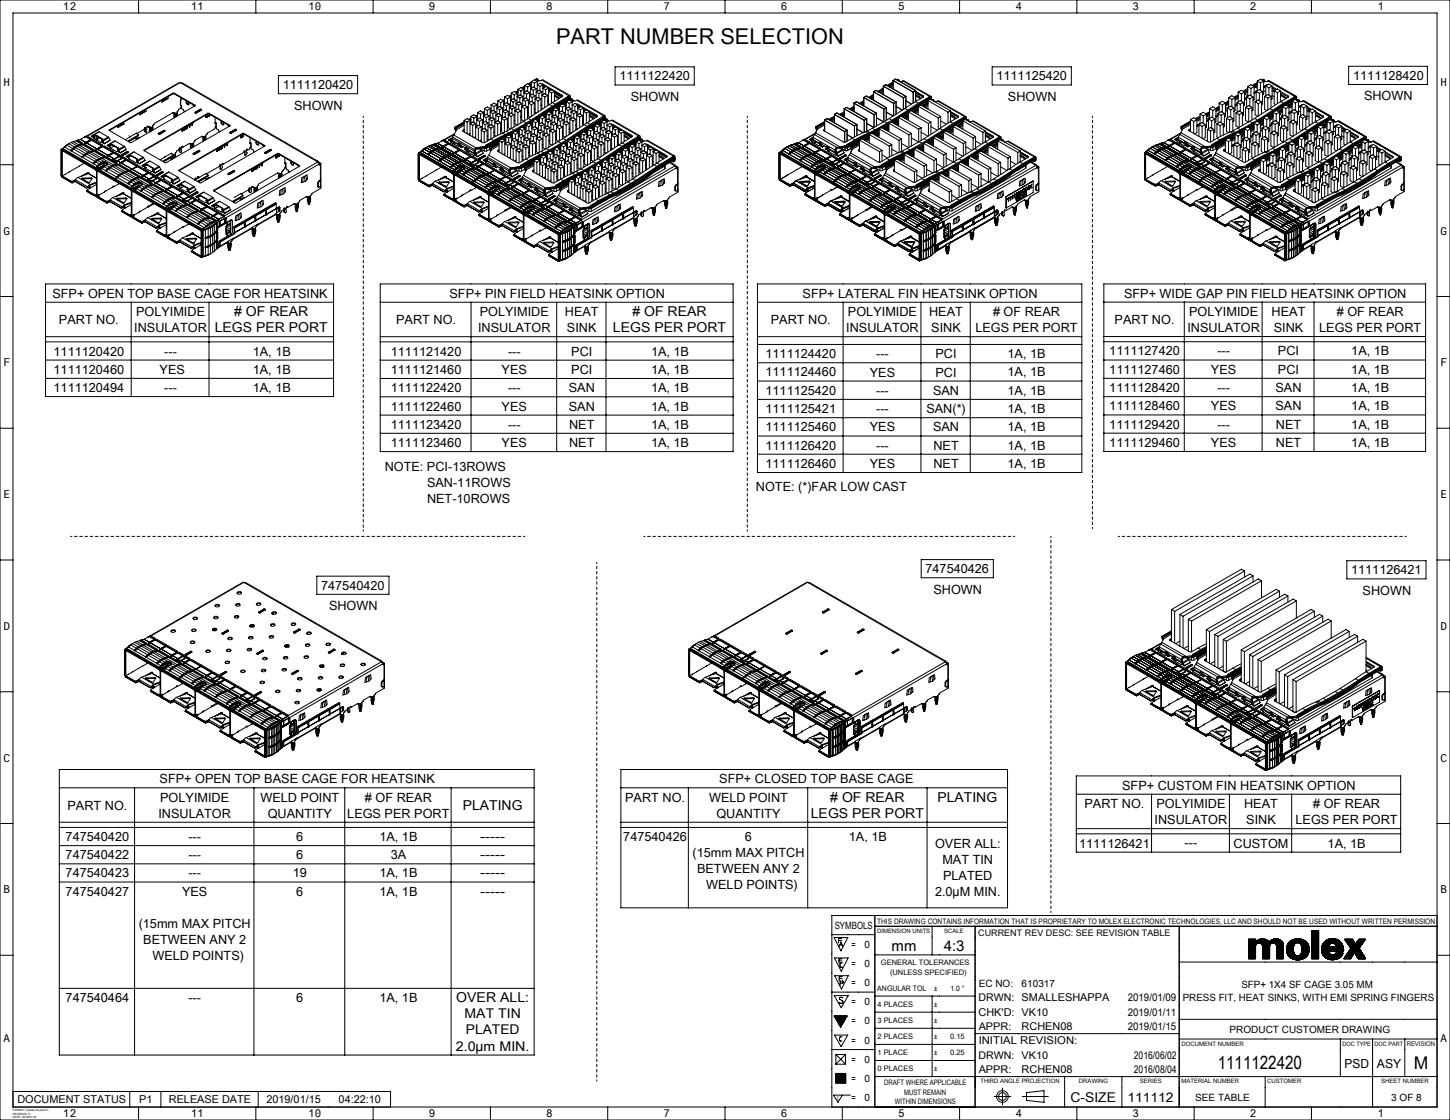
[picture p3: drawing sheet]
<svg xmlns="http://www.w3.org/2000/svg" width="559mm" height="432mm" viewBox="0 0 559 432" stroke-linecap="round" stroke-linejoin="round" font-family="sans-serif">
<defs><g id="words">
<text font-size="8.4" x="214.3" y="16.9">PART NUMBER SELECTION</text>
<text font-size="7.2" x="469.3" y="412.3">1111122420</text>
<text font-size="6.7" x="544.8" y="412.3">M</text>
<g font-size="5.8">
<text x="343.6" y="366.8">mm</text>
<text x="363.7" y="366.8">4:3</text>
</g>
<g font-size="5.3">
<text x="90.3" y="121.8"># OF REAR</text>
<text x="243.7" y="121.8"># OF REAR</text>
<text x="82.8" y="128.1">LEGS PER PORT</text>
<text x="236.2" y="128.1">LEGS PER PORT</text>
<text x="320" y="309"># OF REAR</text>
<text x="361.3" y="309">PLATING</text>
<text x="178.4" y="312.1">PLATING</text>
<text x="312.5" y="315.3">LEGS PER PORT</text>
<text x="175.8" y="386.4">OVER ALL:</text>
</g>
<g font-size="5.2">
<text x="185.1" y="324.3">-----</text>
<text x="185.1" y="331.3">-----</text>
<text x="185.1" y="338.3">-----</text>
<text x="185.1" y="345.3">-----</text>
<text x="179.1" y="392.6">MAT TIN</text>
<text x="179.5" y="398.8">PLATED</text>
<text x="175.7" y="405">2.0µm MIN.</text>
<text x="412.6" y="424.8">C-SIZE</text>
</g>
<text font-size="5.1" x="434.5" y="424.7">111112</text>
<g font-size="4.9">
<text x="109" y="34.4">1111120420</text>
<text x="238.7" y="31">1111122420</text>
<text x="384" y="31">1111125420</text>
<text x="521.5" y="30.8">1111128420</text>
<text x="243.1" y="39">SHOWN</text>
<text x="388.4" y="39">SHOWN</text>
<text x="525.7" y="38.4">SHOWN</text>
<text x="113.4" y="42.3">SHOWN</text>
<text x="20.2" y="114.8">SFP+ OPEN TOP BASE CAGE FOR HEATSINK</text>
<text x="173.2" y="114.8">SFP+ PIN FIELD HEATSINK OPTION</text>
<text x="309.3" y="114.8">SFP+ LATERAL FIN HEATSINK OPTION</text>
<text x="433.2" y="114.7">SFP+ WIDE GAP PIN FIELD HEATSINK OPTION</text>
<text x="22.7" y="124.9">PART NO.</text>
<text x="52.4" y="121.8">POLYIMIDE</text>
<text x="152.7" y="124.9">PART NO.</text>
<text x="184.9" y="121.8">POLYIMIDE</text>
<text x="217.7" y="121.8">HEAT</text>
<text x="297.1" y="124.9">PART NO.</text>
<text x="326.8" y="121.8">POLYIMIDE</text>
<text x="358.1" y="121.8">HEAT</text>
<text x="382.7" y="121.8"># OF REAR</text>
<text x="429.5" y="124.9">PART NO.</text>
<text x="458.3" y="121.8">POLYIMIDE</text>
<text x="490.1" y="121.7">HEAT</text>
<text x="515.2" y="121.8"># OF REAR</text>
<text x="51.7" y="128.1">INSULATOR</text>
<text x="184.2" y="128.1">INSULATOR</text>
<text x="218.5" y="128">SINK</text>
<text x="326.1" y="128.1">INSULATOR</text>
<text x="358.9" y="128">SINK</text>
<text x="375.9" y="128.1">LEGS PER PORT</text>
<text x="457.6" y="128">INSULATOR</text>
<text x="490.9" y="128">SINK</text>
<text x="508.4" y="128">LEGS PER PORT</text>
<text x="20.7" y="137.1">1111120420</text>
<text x="63.3" y="137.1">---</text>
<text x="97.4" y="137.1">1A, 1B</text>
<text x="150.6" y="137.1">1111121420</text>
<text x="195.8" y="137.1">---</text>
<text x="220.1" y="137.1">PCI</text>
<text x="250.9" y="137.1">1A, 1B</text>
<text x="427.5" y="137">1111127420</text>
<text x="469.2" y="137">---</text>
<text x="492.5" y="137.1">PCI</text>
<text x="520.8" y="137">1A, 1B</text>
<text x="295" y="138.1">1111124420</text>
<text x="337.7" y="138.1">---</text>
<text x="360.5" y="138.1">PCI</text>
<text x="388.3" y="138.1">1A, 1B</text>
<text x="20.7" y="144.1">1111120460</text>
<text x="61.5" y="144.1">YES</text>
<text x="97.4" y="144.1">1A, 1B</text>
<text x="150.6" y="144.1">1111121460</text>
<text x="193.3" y="144.2">YES</text>
<text x="220.1" y="144.2">PCI</text>
<text x="250.9" y="144.1">1A, 1B</text>
<text x="295" y="145.1">1111124460</text>
<text x="335.2" y="145.2">YES</text>
<text x="360.5" y="145.2">PCI</text>
<text x="388.3" y="145.1">1A, 1B</text>
<text x="427.5" y="144.1">1111127460</text>
<text x="466.7" y="144.1">YES</text>
<text x="492.5" y="144.1">PCI</text>
<text x="520.8" y="144.1">1A, 1B</text>
<text x="20.7" y="151.1">1111120494</text>
<text x="63.3" y="151.1">---</text>
<text x="97.4" y="151.1">1A, 1B</text>
<text x="150.6" y="151.2">1111122420</text>
<text x="195.8" y="151.2">---</text>
<text x="219.2" y="151.2">SAN</text>
<text x="250.9" y="151.2">1A, 1B</text>
<text x="295" y="152.2">1111125420</text>
<text x="337.7" y="152.2">---</text>
<text x="359.6" y="152.2">SAN</text>
<text x="388.3" y="152.2">1A, 1B</text>
<text x="427.5" y="151.1">1111128420</text>
<text x="469.2" y="151.1">---</text>
<text x="491.6" y="151.2">SAN</text>
<text x="520.8" y="151.1">1A, 1B</text>
<text x="150.6" y="158.3">1111122460</text>
<text x="193.3" y="158.3">YES</text>
<text x="219.2" y="158.3">SAN</text>
<text x="250.9" y="158.3">1A, 1B</text>
<text x="295" y="159.3">1111125421</text>
<text x="337.7" y="159.3">---</text>
<text x="357" y="159.3">SAN(*)</text>
<text x="388.3" y="159.3">1A, 1B</text>
<text x="427.5" y="158.2">1111128460</text>
<text x="466.7" y="158.2">YES</text>
<text x="491.6" y="158.2">SAN</text>
<text x="520.8" y="158.2">1A, 1B</text>
<text x="150.6" y="165.3">1111123420</text>
<text x="195.8" y="165.3">---</text>
<text x="219.3" y="165.3">NET</text>
<text x="250.9" y="165.3">1A, 1B</text>
<text x="295" y="166.3">1111125460</text>
<text x="335.2" y="166.3">YES</text>
<text x="359.6" y="166.3">SAN</text>
<text x="388.3" y="166.3">1A, 1B</text>
<text x="427.5" y="165.2">1111129420</text>
<text x="469.2" y="165.2">---</text>
<text x="491.7" y="165.2">NET</text>
<text x="520.8" y="165.2">1A, 1B</text>
<text x="150.6" y="172.3">1111123460</text>
<text x="193.3" y="172.4">YES</text>
<text x="219.3" y="172.3">NET</text>
<text x="250.9" y="172.3">1A, 1B</text>
<text x="295" y="173.4">1111126420</text>
<text x="337.7" y="173.4">---</text>
<text x="359.7" y="173.4">NET</text>
<text x="388.3" y="173.4">1A, 1B</text>
<text x="427.5" y="172.3">1111129460</text>
<text x="466.7" y="172.3">YES</text>
<text x="491.7" y="172.3">NET</text>
<text x="520.8" y="172.3">1A, 1B</text>
<text x="148.2" y="181.5">NOTE: PCI-13ROWS</text>
<text x="295" y="180.4">1111126460</text>
<text x="335.2" y="180.4">YES</text>
<text x="359.7" y="180.4">NET</text>
<text x="388.3" y="180.4">1A, 1B</text>
<text x="164.6" y="187.7">SAN-11ROWS</text>
<text x="291.3" y="189.3">NOTE: (*)FAR LOW CAST</text>
<text x="164.6" y="193.9">NET-10ROWS</text>
<text x="356.7" y="221">747540426</text>
<text x="520.7" y="221.4">1111126421</text>
<text x="123.8" y="227.4">747540420</text>
<text x="359.7" y="229">SHOWN</text>
<text x="525.1" y="229.4">SHOWN</text>
<text x="126.8" y="235.3">SHOWN</text>
<text x="61.5" y="302">SFP+ OPEN TOP BASE CAGE FOR HEATSINK</text>
<text x="277.2" y="302">SFP+ CLOSED TOP BASE CAGE</text>
<text x="432.4" y="304.5">SFP+ CUSTOM FIN HEATSINK OPTION</text>
<text x="61.7" y="309">POLYIMIDE</text>
<text x="100.3" y="309">WELD POINT</text>
<text x="140.6" y="309"># OF REAR</text>
<text x="240.9" y="309">PART NO.</text>
<text x="273.3" y="309">WELD POINT</text>
<text x="417.9" y="311.5">PART NO.</text>
<text x="445.7" y="311.5">POLYIMIDE</text>
<text x="479.4" y="311.5">HEAT</text>
<text x="506.1" y="311.5"># OF REAR</text>
<text x="26" y="312.1">PART NO.</text>
<text x="61" y="315.3">INSULATOR</text>
<text x="103.2" y="315.3">QUANTITY</text>
<text x="133.8" y="315.3">LEGS PER PORT</text>
<text x="276.1" y="315.3">QUANTITY</text>
<text x="445" y="317.7">INSULATOR</text>
<text x="480.3" y="317.7">SINK</text>
<text x="499.3" y="317.7">LEGS PER PORT</text>
<text x="25.3" y="324.3">747540420</text>
<text x="72.6" y="324.3">---</text>
<text x="114.2" y="324.3">6</text>
<text x="146.2" y="324.3">1A, 1B</text>
<text x="240.2" y="324.3">747540426</text>
<text x="287.1" y="324.3">6</text>
<text x="327.1" y="324.3">1A, 1B</text>
<text x="360.3" y="327">OVER ALL:</text>
<text x="415.9" y="326.7">1111126421</text>
<text x="456.5" y="326.7">---</text>
<text x="475.4" y="326.8">CUSTOM</text>
<text x="511.7" y="326.7">1A, 1B</text>
<text x="25.3" y="331.3">747540422</text>
<text x="72.6" y="331.3">---</text>
<text x="114.2" y="331.3">6</text>
<text x="150.6" y="331.3">3A</text>
<text x="266.9" y="330.5">(15mm MAX PITCH</text>
<text x="363.2" y="333.2">MAT TIN</text>
<text x="25.3" y="338.3">747540423</text>
<text x="72.6" y="338.3">---</text>
<text x="112.8" y="338.3">19</text>
<text x="146.2" y="338.3">1A, 1B</text>
<text x="268.6" y="336.7">BETWEEN ANY 2</text>
<text x="363.5" y="339.4">PLATED</text>
<text x="25.3" y="345.3">747540427</text>
<text x="70.2" y="345.4">YES</text>
<text x="114.2" y="345.3">6</text>
<text x="146.2" y="345.3">1A, 1B</text>
<text x="272.2" y="342.9">WELD POINTS)</text>
<text x="360.3" y="345.6">2.0µM MIN.</text>
<text x="53.4" y="357.8">(15mm MAX PITCH</text>
<text x="55.2" y="364">BETWEEN ANY 2</text>
<text x="58.7" y="370.2">WELD POINTS)</text>
<text x="25.3" y="386.3">747540464</text>
<text x="72.6" y="386.3">---</text>
<text x="114.2" y="386.3">6</text>
<text x="146.2" y="386.3">1A, 1B</text>
</g>
<g font-size="4.8">
<text x="518.2" y="411.6">PSD</text>
<text x="530.6" y="411.6">ASY</text>
</g>
<g font-size="4.2">
<text x="24.3" y="4">12</text>
<text x="73.6" y="4">11</text>
<text x="118.8" y="4">10</text>
<text x="165.3" y="4">9</text>
<text x="210.5" y="4">8</text>
<text x="255.7" y="4">7</text>
<text x="300.9" y="4">6</text>
<text x="346.1" y="4">5</text>
<text x="391.3" y="4">4</text>
<text x="436.5" y="4">3</text>
<text x="481.7" y="4">2</text>
<text x="531" y="4">1</text>
<text x="1.4" y="33.2">H</text>
<text x="555.2" y="33.2">H</text>
<text x="1.4" y="90.4">G</text>
<text x="555.2" y="90.4">G</text>
<text x="1.4" y="141.2">F</text>
<text x="555.2" y="141.2">F</text>
<text x="1.4" y="192">E</text>
<text x="555.2" y="192">E</text>
<text x="1.4" y="242.8">D</text>
<text x="555.2" y="242.8">D</text>
<text x="1.4" y="293.6">C</text>
<text x="555.2" y="293.6">C</text>
<text x="1.4" y="344.4">B</text>
<text x="555.2" y="344.4">B</text>
<text x="1.4" y="401.5">A</text>
<text x="555.2" y="401.5">A</text>
<text x="6.7" y="425.3">DOCUMENT STATUS</text>
<text x="53.6" y="425.3">P1</text>
<text x="65.1" y="425.3">RELEASE DATE</text>
<text x="102.7" y="425.3">2019/01/15</text>
<text x="130.5" y="425.3">04:22:10</text>
<text x="24.3" y="430.8">12</text>
<text x="73.6" y="430.8">11</text>
<text x="118.8" y="430.8">10</text>
<text x="165.3" y="430.8">9</text>
<text x="210.5" y="430.8">8</text>
<text x="255.7" y="430.8">7</text>
<text x="300.9" y="430.8">6</text>
<text x="346.1" y="430.8">5</text>
<text x="391.3" y="430.8">4</text>
<text x="436.5" y="430.8">3</text>
<text x="481.7" y="430.8">2</text>
<text x="531" y="430.8">1</text>
</g>
<g font-size="4.1">
<text x="377.1" y="386.1">DRWN: SMALLESHAPPA</text>
<text x="434.7" y="386.1">2019/01/09</text>
<text x="377.1" y="391.6">CHK'D: VK10</text>
<text x="434.7" y="391.6">2019/01/11</text>
<text x="377.2" y="397.1">APPR:</text>
<text x="393.7" y="397.2">RCHEN08</text>
<text x="434.7" y="397.1">2019/01/15</text>
<text x="377.2" y="402.7">INITIAL REVISION:</text>
<text x="377.1" y="408.2">DRWN: VK10</text>
<text x="377.2" y="413.7">APPR:</text>
<text x="393.7" y="413.7">RCHEN08</text>
<text x="437" y="408.2">2016/06/02</text>
<text x="437" y="413.7">2016/08/04</text>
</g>
<g font-size="3.9">
<text x="321.7" y="358.1">SYMBOLS</text>
<text x="328.2" y="365.4">=</text>
<text x="333.1" y="365.4">0</text>
<text x="328.2" y="372.8">=</text>
<text x="333.1" y="372.8">0</text>
<text x="328.2" y="380.2">=</text>
<text x="333.1" y="380.2">0</text>
<text x="377.2" y="380.6">EC NO:</text>
<text x="393.7" y="380.6">610317</text>
<text x="478.4" y="380.9">SFP+ 1X4 SF CAGE 3.05 MM</text>
<text x="328.2" y="387.6">=</text>
<text x="333.1" y="387.6">0</text>
<text x="455.8" y="385.8">PRESS FIT, HEAT SINKS, WITH EMI SPRING FINGERS</text>
<text x="328.2" y="395">=</text>
<text x="333.1" y="395">0</text>
<text x="473.9" y="398.2">PRODUCT CUSTOMER DRAWING</text>
<text x="328.2" y="402.3">=</text>
<text x="333.1" y="402.3">0</text>
<text x="328.2" y="409.7">=</text>
<text x="333.1" y="409.7">0</text>
<text x="328.2" y="417.1">=</text>
<text x="333.1" y="417.1">0</text>
<text x="328.2" y="424.5">=</text>
<text x="333.1" y="424.5">0</text>
<text x="460.7" y="424.4">SEE TABLE</text>
<text x="536.2" y="424.4">3 OF 8</text>
</g>
<text font-size="3.5" x="377" y="360.9">CURRENT REV DESC: SEE REVISION TABLE</text>
<g font-size="2.9">
<text x="338" y="356.1">THIS DRAWING CONTAINS INFORMATION THAT IS PROPRIETARY TO MOLEX ELECTRONIC TECHNOLOGIES, LLC AND SHOULD NOT BE USED WITHOUT WRITTEN PERMISSION</text>
<text x="339.5" y="372.2">GENERAL TOLERANCES</text>
<text x="343" y="375.9">(UNLESS SPECIFIED)</text>
<text x="338.1" y="382">ANGULAR TOL</text>
<text x="360" y="381.9">±</text>
<text x="366.3" y="382">1.0 °</text>
<text x="338.2" y="388.2">4 PLACES</text>
<text x="360" y="388.2">±</text>
<text x="338.2" y="394.4">3 PLACES</text>
<text x="360" y="394.4">±</text>
<text x="338.2" y="400.6">2 PLACES</text>
<text x="360" y="400.6">±</text>
<text x="366.2" y="400.6">0.15</text>
<text x="338.2" y="406.8">1 PLACE</text>
<text x="360" y="406.8">±</text>
<text x="366.2" y="406.8">0.25</text>
<text x="338.2" y="413">0 PLACES</text>
<text x="360" y="413">±</text>
<text x="340.7" y="418.3">DRAFT WHERE APPLICABLE</text>
<text x="344.8" y="425.7">WITHIN DIMENSIONS</text>
<text x="348.5" y="422">MUST REMAIN</text>
</g>
<text font-size="2.5" x="542.1" y="403.1">REVISION</text>
<g font-size="2.3">
<text x="338" y="359.6">DIMENSION UNITS</text>
<text x="363.8" y="359.6">SCALE</text>
<text x="455.3" y="403.1">DOCUMENT NUMBER</text>
<text x="517.3" y="403.1">DOC TYPE</text>
<text x="529.7" y="403.1">DOC PART</text>
<text x="377.8" y="417.6">THIRD ANGLE PROJECTION</text>
<text x="415.8" y="417.6">DRAWING</text>
<text x="439.2" y="417.6">SERIES</text>
<text x="455.3" y="417.6">MATERIAL NUMBER</text>
<text x="488.4" y="417.6">CUSTOMER</text>
<text x="532.3" y="417.6">SHEET NUMBER</text>
</g>
<text font-size="1.9" x="322.5" y="423.9">C</text>
<g font-size="1.1">
<text x="4.9" y="428.3">FORMAT: master-tb-prod-C</text>
<text x="4.9" y="429.7">REVISION: H</text>
<text x="4.9" y="431.1">DATE: 2018/01/18</text>
</g>
</g></defs>
<g fill="none" stroke="#000" stroke-width=".39">
<path d="M0 0h558.8v431.8h-558.8zM5 5h548.8v421.8h-548.8zM53.4 0v5M98.6 0v5M143.8 0v5M189 0v5M234.2 0v5M279.4 0v5M324.6 0v5M369.8 0v5M415 0v5M460.2 0v5"/>
<path d="M505.4 0v5M62.5 38.6l-.1 .8M62.7 39.1l-.3 .3M62.9 38.4l-.2 .7M62.9 38.8l-.2 .3M63.3 38.5l-.4 .3M63.4 38.1l-.1 .4M63.7 38.3l-.4 .2M63.7 38.3l-.8 .5M64.2 37.6v.6M64.2 38.2l-.5 .1M64.7 37.3l.1 .7"/>
<path d="M64.8 38l-.6 .2M64.8 38l-2.4 1.4M66.6 36.2h.5M66.6 35.9h.5M66.6 35.9l-24.5 14.2M66.6 36.2l-24.5 14.1M66.6 35.9v.3M67.1 35.9l8 4.6M67.1 36.2l8 4.6M67.1 35.9v.3M69.4 31.8h-.3l-35.7 20.6M69.4 31.8l52.8 30.5"/>
<path d="M69.4 31.8l-35.7 20.7M69.6 38.4h.1M69.6 38.4v2.2M69.7 32l.7 .1 52.1 30M69.7 38.3l-.2 2.3M69.7 38.3h.1M69.7 37.7v.6M69.8 38.3h.1M69.9 38.3h.1M69.9 38.2l-.2 .1M69.9 38.3l-.2 .1M69.9 37.8v.5"/>
<path d="M72 39.3v-.3l-.3 .4M72 39.3l.2 .7 .6 .3M72 39.3l-.3 .1M72.5 39.3a.54 .54 0 0 1 .5 .7 .54 .54 0 0 1-.8 .3l-.5-.9M107.3 29.1h30.5v7h-30.5zM191.8 39.9l-.4 .3M191.8 38.9l1.2-.6 1.1 .6M191.8 38.9l1.2 .7M191.8 38.9v2.6M193 39.6v1.7M194.1 38.9v3.8M194.1 38.9l-1.1 .7"/>
<path d="M194.4 39.1l-.3 .2M194.4 39.7l-.3 .2M194.4 37.4l1.2-.6 1.1 .6M194.4 37.4l1.2 .7M194.4 37.4v2.6M194.4 38.3l-.6 .4M194.4 38.7l-.3 .2M195.6 38.1v1.7M196.7 37.4v3.8M196.7 37.4l-1.1 .7M197 37.4l-.3 .2M197 38l-.3 .2"/>
<path d="M197 35.9l1.2-.6 1.1 .6M197 35.9v2.6M197 35.9l1.2 .7M197 36.6l-.8 .5M197 37l-.4 .3M197.7 39.3v1.7M198.2 36.6v1.7M198.9 38.7v3.8M198.9 38.7l-1.1-.6-1.1 .6 1 .6M198.9 38.7l-1.2 .6M199.3 35.9l.3-.2zM199.3 35.9v3.8"/>
<path d="M199.3 35.9l-1.1 .7M199.6 36.3l-.3 .2M199.6 34.4l1.2-.6 1.1 .6M199.6 34.4l1.2 .7M199.6 34.4v2.6M199.6 34.9l-1 .6M199.6 35.3l-.6 .4M200.3 37.8v1.7M200.8 35.1v1.7M201 39.9v6.3l.9 .5M201 39.9l-1.1 .7M201 39.9l-1-.6-1.1 .7 1 .6"/>
<path d="M201.4 33.7l.3 .2M201.4 33.7l-.4 .2M201.5 37.2v3.8M201.5 37.2l-1.1-.6-1.1 .6 1 .6M201.5 37.2l-1.2 .6M201.7 33.9l-.3 .2M201.8 34.3v.1M201.8 34.3h-.1M201.9 34.6l.1 .1M201.9 34.4v3.8M201.9 34.4l-1.1 .7M202 34.7l-.1 .1"/>
<path d="M202 34.7l.2 .1M202.2 33.9l-.5 .4M202.2 33.2l-.8 .5M202.2 33.6l-.5 .3M202.2 34l-.4 .3M202.2 34.6l-.2 .1M202.2 32.9l1.1-.6 1.2 .6M202.2 32.9l1.1 .7M202.2 32.9v2.6M202.5 39.1v1.7M202.9 36.3v1.7M203.3 33.6v1.7"/>
<path d="M203.6 38.4l-1.1 .7M203.6 38.4v6.3l.7 .5M203.6 38.4l-1-.6-1.1 .7 1 .6M204.1 35.7v3.8M204.1 35.7l-1.1-.6-1.1 .6 1 .6M204.1 35.7l-1.2 .6M204.5 32.9v3.8M204.5 32.9l-1.2 .7M204.8 32.4l-.5 .3M204.8 32.9l-.3 .2M204.8 31.4v2.6M204.8 31.4l1.1-.6 1.2 .6"/>
<path d="M204.8 31.4l1.1 .7M204.8 31.6l-1.3 .8M204.8 32l-.9 .6M205.1 37.6v1.7M205.5 34.8v1.7M205.9 39.7v4.4M205.9 39.7l-1.1-.6-1.2 .6 1.2 .7M205.9 39.7l-1.1 .7M205.9 32.1v1.7M206.2 36.9v6.3l.6 .4M206.2 36.9l-1.1 .7M206.2 36.9l-1-.6-1.1 .7 1 .6"/>
<path d="M206.6 34.2v3.8M206.6 34.2l-1-.6-1.1 .6 1 .6M206.6 34.2l-1.1 .6M207.1 31.4v3.8M207.1 31.4l-1.2 .7M207.2 30.5l.2 .3M207.2 30.5l-.4-.2-.8 .5M207.2 30.5l-.8 .5M207.4 38.9v4.3M207.4 30.8l.4 .3M207.4 30.8l-.7 .4M207.7 36.1v1.7"/>
<path d="M207.8 31.1l-.7 .4M208.1 33.3v1.7M208.5 38.2v4.2M208.5 38.2l-1.1-.6-1.2 .6 1.2 .7M208.5 38.2l-1.1 .7M208.7 32.3l.6 .1M208.8 35.4v6.3l.4 .3M208.8 35.4l-1-.6-1.2 .7 1.1 .6M208.8 35.4l-1.1 .7M208.8 30.9l-1 .2M208.8 30.9l.5-.1 10.4 6M208.8 30.9l10.4 6"/>
<path d="M209.2 33.4h.1M209.2 32.9h.1M209.2 33.4l.5 .3M209.2 32.8l.1 .1M209.2 32.7v3.8M209.2 32.7l-1-.6-1.1 .6 1 .6M209.2 32.7l-1.1 .6M209.3 32.4l7.3 4.3M209.3 32.9l.9 .6M209.3 33.4l.5 .3M209.3 32.4v.5M209.3 32.9l.9 .5"/>
<path d="M209.9 37.4v4.1M210.3 34.6v1.7M211.1 36.7v4M211.1 36.7l-1.2-.6-1.1 .6 1.1 .7M211.1 36.7l-1.2 .7M211.4 35l.1 .2M211.4 33.9v6.3l.2 .2M211.4 38.9l-.3 .2M211.4 33.9l-1-.6-1.2 .7 1.1 .6M211.4 34.1l1 .6M211.4 34.2l.9 .5M211.4 34.6l.6 .3"/>
<path d="M211.4 33.9l-1.1 .7M212.5 35.9v3.9M212.9 39.6l-1.2 .7M212.9 39.6l1.1 .6M213.7 35.5l2.9 1.7M213.7 35.9l2.6 1.5M213.7 39h.1M213.7 36.6l1.8 1.2M213.7 37.1l1.6 1M213.7 35.2v3.9M213.7 35.2l-1.2-.6-1.1 .6 1.1 .7M213.7 35.4l2.9 1.7"/>
<path d="M213.7 36.8l1.9 1.1M213.7 35.2l-1.2 .7M214.5 39.9l-1.2 .7M214.5 39.9l.4 .2M216.6 36.7l.2 .3-.2 .2M216.6 37.2l-3.7 2.4M216.6 37.2h.1M216.6 36.7v.4M216.6 37.1v.1M217.7 39.5h.2M218 39.3l.2 .1M218.2 39.3l-1.3 .8"/>
<path d="M218.2 39.8l-.9 .5M218.6 38.9h.1M218.8 37.2l.4 .2M218.8 37.2l-4.3 2.7M219 37l-.2 .2M219 37v.3M219.2 37.4l.1 .3M219.2 37.4l-4.3 2.7M219.2 37.9l-2.9 1.7M219.2 37.9l-5.5 3.3-4 2.9M219.2 37.9l.1 .3M219.2 36.9h.6v1.1"/>
<path d="M219.2 36.9l-.2 .1M219.2 37.4l.6 .1v.8M219.2 37.4h.3v.8l.3-.2M219.2 37.4h.1M219.3 38v.1M219.3 37.9l.2 .1M219.3 37.7v.3M219.3 37.7l-12.9 8.3M219.3 38.2v.4M219.3 38.2l-3.6 2.1M219.3 37.3h.2M219.4 39.8l-1.2-.6v2.6"/>
<path d="M219.4 39.8v1.7M219.4 37.8l.1 .2M219.5 38l-.1 .6 .9-.5 .4 .2M219.8 38l-.1 .3M219.8 38v.2M220.5 39.2l-1.1 .6M220.5 39.2v3.8M220.5 39.2l-1.1-.7-3.8 2.2M220.7 38.3l.1 .3M220.7 38.3l-.9 .5M220.8 38.6l.4 .2M220.8 38.6l-.7 .4"/>
<path d="M221.2 38.8l-.7 .5M222.3 38.7l-1.1 .1M222.3 38.7l.4-.1 10.4 6M222.3 38.7l10.4 5.9M237 25.8h30.6v7h-30.6zM329.1 39.7l.9-.5 7.8 4.5M329.1 39.7l7.7 4.5M329.1 39.7v3.3M332.3 39.1l-1.2 .7M332.3 39.1l.4 .2M332.7 39.3l-1.2 .8M332.7 39.7l-.9 .5"/>
<path d="M332.7 39.7l.2 .3M332.9 39.8l-.9 .5M332.9 37.6v3.2M332.9 37.6l.9-.6 7.8 4.5M332.9 37.6l7.7 4.4M332.9 39.2l-.2 .1M332.9 38.8l-.6 .3M332.9 39.6l-.2 .1M336.6 37.1l-1.1 .9 1.1-.8M336.6 35.4l1-.5 7.7 4.4M336.6 35.4l7.8 4.5M336.6 35.4v3.3"/>
<path d="M336.6 36.8l-1.5 1M336.6 36.3l-1.9 1.3M336.6 37.7l-.7 .5M338.4 35.2l.4 .3M338.4 35.2l-.1 .1M340.4 34.7l-1.4 1M340.4 35.3l-.9 .6M340.4 34.3l-1.7 1.2M340.4 33.8l-2.1 1.5M340.4 33.2v3.3M340.4 33.2l1-.5 7.7 4.4M340.4 33.2l7.8 4.5"/>
<path d="M340.4 34.4l-1.7 1.1M342.5 32.6l-.7 .3M342.5 32.6l.3 .2M342.8 33.2l.3 .4M342.8 33.2l-.3 .2M342.8 32.8l-.6 .4M343.1 33.6h-.1M343.1 33.6l1.1 .6M344.2 32.9l-1.1 .7M344.2 31l7.7 4.5M344.2 31l.9-.5 7.8 4.5M344.2 31v3.3"/>
<path d="M344.2 32.1l-1.9 1.1M344.2 32.4l-1.4 .8M344.2 32l-1.4 .8M344.2 31.6l-1.7 1M344.4 39.9v4.7M345.3 39.3v4.7M345.3 39.3l-.9 .6M345.6 30.8l.4-.2 .3 .2M346.3 30.8l.1 .3M346.3 30.8l-.3 .2M346.4 31.1l.5 .3M346.5 31.1l.4 .3"/>
<path d="M346.5 31.1l-.2 .1M346.9 31.4h-.1M347.9 31.2h.5l10.3 6M347.9 31.2l-1 .2M347.9 31.2l10.4 6M348.2 37.7v4.5M349.1 37.1v4.5M349.1 38.9l2.2 1.2M349.1 37.1l-.9 .6M351.9 35.5v4.2M352.8 39.2l-4 2.6M352.8 39.2l1.1 .6"/>
<path d="M352.9 36.4l1.7 1.3M352.9 35.3l2.8 1.7M352.9 35v4.2M352.9 38.9l.2 .1M352.9 35l-1 .5M352.9 35.8l2.8 1.6M352.9 36.7l2.1 1.2M352.9 37l1.8 1.1M354.4 39.5l-4 2.7M354.4 39.5l.4 .2M354.8 39.7l-7.4 5.2M355.7 37l.2 .3"/>
<path d="M355.7 37v.4M355.7 37.4l.1 .1M355.7 37l.2 .2-.2 .4M355.7 37l.2 .2-.2 .3M355.7 37h.1M355.7 37.5l-2.9 1.7M356.8 39.3l.5 .2M357.1 39.1l.5 .3M357.6 39.3l-1.7 1M357.6 38.8l7.8 4.5M357.6 38.8l1-.5 7.7 4.4M357.6 38.8v3.3"/>
<path d="M357.6 39.9l-1.8 1.1M357.6 38.8l-2.7 1.7M357.6 39.8l-1.3 .8M357.9 37.5l.6 .3M357.9 37.5l-3.5 2M358.1 37.3l-.2 .2M358.1 37.3v.3M358.3 37.2h.4l.2 .4M358.3 37.2l-.2 .1M358.3 37.7l-3.5 2M358.3 37.7l.1 .3M358.3 37.6l.2 .1v.6"/>
<path d="M358.3 37.6v.1M358.4 38v.1M358.4 38.1l-.1-.3-13.6 8.4M358.4 38.1l-4.4 2.6M358.4 38v.3v-.2M358.4 38l-7.8 4.8M358.9 38.4h.1M358.9 38.4h-.1M358.9 37.6v.8M359 38.5l.4-.2 .4 .2M359.8 38.5l-.3 .3 .2-.2 .2 .3M359.8 38.5l.1 .4"/>
<path d="M359.9 38.9l.4 .3M359.9 38.9l.4 .2M359.9 38.9h-.2M360.3 39.1l-.1 .1M361.4 39l.4-.1 10.4 6M361.4 39l-1.1 .1M361.4 39l10.3 6M382.4 25.8h30.5v7h-30.5zM469.8 39.7v3.8M469.8 39.7l1.3 .8M469.8 39.7l1.3-.7 1.2 .7M472.3 39.7v5.1l-.4 .2"/>
<path d="M472.3 39.7l-1.2 .8M473.1 39.1l-1 .6M473.1 39.1l.4 .2-1.2 .7M473.5 39.9l-1.2 .7M473.5 37.6v3.8M473.5 37.6l1.2 .7M473.5 37.6l1.2-.7 1.3 .7M473.5 38.8l-.4 .3M473.5 39.6l-1.2 .8M474.7 38.3v2.9M476 37.6v5l-.5 .3M476 37.6l-1.3 .7"/>
<path d="M476.8 39.5v3.8M476.8 39.5l1.2 .7M476.8 39.5l1.2-.7 1.2 .7M476.8 39.9l-.8 .5M477.2 37.2l-1.2 1M477.2 37.3l-1.2 .8M477.2 37.9l-1.2 .8M477.2 35.5l1.2 .7M477.2 35.5l1.2-.7 1.2 .7M477.2 35.5v3.8M477.2 36.9l-1.2 .8M477.2 36.5l-1.5 1"/>
<path d="M478.4 36.2v2.8M479.2 39.5v5l-.4 .3M479.2 39.5l-1.2 .7M479.6 36.2l.1 .1M479.6 35.5v5l-.4 .3M479.6 35.5l-1.2 .7M479.7 36.3l1.2 .6M480.4 38l-.8 .7M480.4 37.6l-.8 .6M480.4 37.4v3.7M480.4 38l-.8 .5M480.4 37.4l1.3 .7"/>
<path d="M480.4 37.4l1.3-.7 1.2 .7M480.4 37.5l-.8 .5M480.9 34.5l-1.4 .9 1.4-.8M480.9 34.9l-1.3 .8M480.9 35.4l-1.2 .9M480.9 34l-1.8 1.2M480.9 33.4v3.7M480.9 33.4l1.2 .7M480.9 33.4l1.2-.7 1.2 .7M481.7 38.1v2.8M482.1 34.1v2.8M482.9 37.4v5l-.4 .2"/>
<path d="M482.9 37.4l-1.2 .7M483.2 32.6l-.6 .3M483.2 32.6l.4 .2M483.3 33.4v5l-.4 .2M483.3 33.4l-1.2 .7M483.6 32.8l-.7 .4M483.6 33.2l-.3 .2M483.6 33.2l.2 .4M483.7 39.3v5l1 .6M483.7 39.3l1.2-.7 1.2 .7M483.7 39.3l1.2 .7M483.8 33.6l-.5 .3"/>
<path d="M483.8 33.6l.7 .4M484.1 35.5l-.8 .5M484.1 35.6l-.8 .5M484.1 35.3v3.7M484.1 35.3l1.2 .7M484.1 35.3l1.2-.7 1.3 .7M484.5 35l-1.2 .7M484.5 34.8l-1.2 .8M484.5 31.3v3.7M484.5 32.6l-.9 .6M484.5 33.2l-.7 .4M484.5 34.9v.1"/>
<path d="M484.5 31.3l1.3 .7M484.5 31.3l1.3-.7 1.2 .7M484.5 32.3l-1.5 .9M484.5 31.8l-1.3 .8M484.5 32.2l-.9 .6M484.9 40v4.7M485.3 36v2.8M485.8 32v2.8M486.1 39.3v4.7M486.1 39.3l-1.2 .7M486.6 35.3v5l-.5 .2M486.6 35.3l-1.3 .7"/>
<path d="M486.7 30.6l.4 .2M486.8 30.6l-.6 .2M487 31.3v5l-.4 .2M487 35l.8 .4M487 31.3l-1.2 .7M487.1 30.8l-.5 .2 .5-.2 .1 .3M487.1 30.8l.2 .3M487.2 31.1l.4 .3M487.2 31.1l-.3 .1M487.3 31.1l.4 .3M487.4 37.1v5l.8 .5M487.4 37.1l1.2 .7"/>
<path d="M487.4 37.1l1.2-.7 1.2 .7M487.6 31.4l-.6 .3M487.6 31.4h.1M487.7 33.5h.1M487.7 31.4h.5M487.7 31.4h.1M487.8 33.4l-.8 .4M487.8 33.4l-.8 .5M487.8 33.1v3.8M487.8 33.1l1.2 .7M487.8 33.1l1.2-.7 1.2 .7M488.1 32.7v.2"/>
<path d="M488.1 32.8l-1.1 .7M488.1 32.7l-1.1 .7M488.6 37.8v4.6M488.7 31.2l-1 .2M488.7 31.2l10.3 6M488.7 32.6l-.6 .1M488.8 31.1l-.1 .1M488.8 31.1l10.8 6M488.8 31.1l10.4 6M489 33.8v2.9M489.8 37.1l-1.2 .7M489.8 37.1v4.5"/>
<path d="M490.2 34l1.1 .9M490.2 33.1v5l-.4 .3M490.2 34.6l2.1 1.1M490.2 33.4l1.9 1M490.2 33.8l1.5 .8M490.2 36.8l.8 .5M490.2 33.1l-1.2 .7M490.2 35l.8 .4M492.3 35.7v4.2M493.5 36.3l1.8 1.2M493.5 35l-1.2-.7-1.3 .7v5l.6 .4M493.5 35v4.2"/>
<path d="M493.5 35.3l2.9 1.7M493.5 35.7l2.9 1.7M493.5 38.7l.4 .3M493.5 35l-1.2 .7M493.5 36.5l2.3 1.4M493.5 36.8l2 1.2M493.5 39.2l-4.1 2.7M493.5 39.2l1.1 .6M495.2 39.5l-4.2 2.7M495.2 39.5l.3 .2M495.5 39.7l-7.2 5.1 .2-.2M496.4 37.4h.1"/>
<path d="M496.4 37l.1 .4-3 1.8M496.4 37v.4M497.6 39.2l.4 .2M497.9 39.1h.1M498 39l-2.4 1.5M498 40l-1 .6M498 39v3.8M498 39l1.2 .7M498 39.6l-1.4 .7M498.7 37.5l-3.5 2M498.7 37.5l.6 .3M498.7 37.5h.1"/>
<path d="M498.8 37.3l-.1 .2M498.8 37.3h.1M498.9 37.3l-.2 .2M498.9 37.3v.3M499 37.7l.1 .3M499 37.7l-3.5 2M499 37.6l.3 .2M499 37.2l.6 .1v1.1M499 37.2l-.2 .1M499 37.6h.1M499 37.7h.4l-.1 .7M499.1 37.7l-13.6 8.5"/>
<path d="M499.1 37.7l.1 .3M499.1 37.2l.6 .1v1M499.1 37.2l-.3 .1M499.1 38v.3M499.1 38l-7.8 4.8M499.2 39.7v2.9M499.2 38.3l-1.2 .7M499.2 38.3l1.2 .7M499.2 38v.3M499.2 38l-4.4 2.6M499.3 37.8l-.1 .5M499.6 38.4v.1"/>
<path d="M499.7 38.3l-.1 .1M500 38.8l.5-.3 .1 .4M500.1 38.3l-.4 .3v-.3M500.1 38.3l.5 .2M500.2 38.3h.1M500.4 39v5l-.4 .3M500.4 39l-1.2 .7M500.6 38.5l.5 .6M500.6 38.5l-.5 .3M500.6 38.9l.5 .2M500.6 38.9l-.2 .1M501.1 39.1l-.7 .4"/>
<path d="M501.1 39.1l.6 .1M501.1 39.1v.1M502.1 39l-1 .1M502.1 39l10.4 6M502.3 38.9l10.7 6M502.3 38.9l-.2 .1M502.3 38.9l10.3 6M519.7 25.6h30.4v7h-30.4zM23.6 57.7v10.1M23.6 57.7h.1M23.6 57.7h.2M23.7 57.7h.1"/>
<path d="M23.8 57.7v.3M23.8 57.6l-.1 .1M23.8 57.6h.1M23.8 57.6l.1 .1M23.8 57.6l12.6 7.3M23.9 57.6h-.1M23.9 57.6l-.2 .1M23.9 57.7h-.1M24 57.4l-.2 .2M24 57.4l12.5 7.2M24 58.4v9.6M24.1 57.8l-.2 .1"/>
<path d="M24.2 58l-.3-.1-.2 .3v9.5l.3 .1 8.4-4.8M24.2 58.2l-.2 .2M24.2 58.2l12.3 7.1M24.2 58l12.3 7M24.2 57.3l-.2 .1M24.2 57.3l20.1 11.5M24.3 57.9l-.1 .1M24.9 56.7l-.7 .6M24.9 56.7l2.3 1.3M25.2 56.4l-.4 .5M25.2 56.4v.1M25.8 56l-.9 .7"/>
<path d="M25.8 56l2.2 1.3M25.8 56l-.6 .4M26.6 55.4l-.8 .6M26.6 55.4l-3 2.3M26.6 55.4l2.2 1.3M27.2 58l.3 .2M27.3 57.9l-.1 .1M27.3 57.9v.1M27.3 58v.1M27.4 54.9l-.8 .5M27.4 54.9l2.3 1.3M27.5 58.2l4 2.3"/>
<path d="M28 57.3l-.7 .6M28.2 54.6l-.8 .3M28.2 54.6l2.2 1.3M28.4 57.5l-.9 .7M28.4 57.5l3.9 2.3M28.8 56.7l-.8 .6M29.2 56.9l-.8 .6M29.2 56.9l3.9 2.3M29.2 54.3l-1 .3M29.2 54.3l2.3 1.3M29.7 56.2l-.9 .5M29.7 54.1l-.5 .2"/>
<path d="M29.7 54.1l2.1 1.3M30 56.4l-.8 .5M30 56.4l4 2.3M30.3 53.9l-.5 .2M30.3 53.9l-.3 .2M30.4 55.9l-.7 .3M30.8 56.1l-.8 .3M30.8 56.1l3.9 2.3M31 53.8l-.7 .1M31 53.8l2 1.1M31 53.7v.1M31.5 55.6l-1.1 .3"/>
<path d="M31.7 55.5l-.2 .1M31.7 55.5l.1 .1M31.8 55.6l-2.1 .7-2.4 1.7M31.8 55.4l-.1 .1M31.9 55.3v.1M31.9 55.8l-1.1 .3M31.9 55.8l3.9 2.3M31.9 55.4l-.1 .2M32.3 55.6l-.4 .2M32.3 55.6l3.8 2.3M32.3 59.8l-.7 .6M32.6 52.8l-.1 .1"/>
<path d="M32.6 52.8h.1M32.7 52.8h-.1M32.7 52.8h.1M32.7 55.2h.1M32.7 55.1l.2 .2 .5-.2M32.7 55.1v.1M32.7 60l-.9 .7M32.7 60l3.9 2.2M32.9 52.7l-1.9 1M32.9 52.7l2 1.2M33 54.9l-.3 .2M33.1 52.5l-.2 .2"/>
<path d="M33.1 52.5l.4-.1 1.5 .9 .1 .4M33.1 52.5l2 1.2M33.1 59.2l-.8 .6M33.4 55.1l3.9 2.3M33.5 59.4l-.8 .6M33.5 59.4l3.9 2.3M34 58.7l-.9 .5M34.3 58.9l-.8 .5M34.3 58.9l4 2.3M34.7 58.4l-.7 .3M34.9 53.9l-1.9 1M35.1 53.7l-.2 .2"/>
<path d="M35.1 53.7v.1M35.1 53.7h.1M35.1 53.8l-2.4 1.4M35.1 58.6l-.8 .3M35.1 58.6l3.9 2.3M35.1 53.8h.1M35.1 53.4v.4M35.2 52.5l1.1 .6M35.3 54.1l-1.9 1M35.3 54.1l3.9 2.2M35.4 53.9l-.1 .2M35.5 53.9h.1"/>
<path d="M35.5 53.9l.5-.1 3.3 2 .1 .4M35.5 53.9l3.9 2.3M35.5 52.3l-.3 .2M35.8 52.2l-.6 .3M35.8 52.2h.2M35.8 58.1l-1.1 .3M35.9 52.4h.1M35.9 52.4l-.3 .3 .4-.2M36 52.4l.3 .2M36 52.2l.3 .1M36 58l-.2 .1M36 58l.1 .1"/>
<path d="M36.1 58.1l-2.1 .7-2.4 1.7M36.1 57.9l-.1 .1M36.2 57.7l-.1 .4M36.2 58.3l-1.1 .3M36.2 58.3l3.9 2.3M36.2 53.2v.2l2.5 1.5 .4-.1M36.3 52.3v.3M36.3 53.1l-.1 .3v-.2M36.3 53.1l-.1 .1M36.6 58.1l-.4 .2M36.6 58.1l3.8 2.2M36.7 52.2l.5 .2"/>
<path d="M36.7 52.2h.5M36.7 52.2h.1M36.7 52.2l-.4 .1M36.7 52.2l.2 .2M36.9 52.4h.2l-.2 1.4M36.9 52.4l-.6 .2M37 57.7h.1M37 57.6l.2 .2 .5-.2M37 57.6v.1M37.2 52.2l2.2 1.3M37.2 52.4l2.2 1.2M37.2 52.2v.2"/>
<path d="M37.3 57.4l-.3 .2M37.3 57.5l-.3 .2M37.3 57.5h.1M37.3 57.4h.1M37.5 53.5l-.2 .3M37.5 52.6l-.2 1.2M37.7 57.6l3.9 2.3M37.7 57.6h.1M37.8 53.2l-.3 .3M37.8 53.2l.5-.2-.8 .5M37.9 52.8l-.1 .4M38.3 50.9l-2.5 1.2"/>
<path d="M38.3 50.9l3.4 1.9M38.3 50.9l-2.3 1.3M38.5 53.2l-1.4 .7 .2-.1M39.1 54l.8 1.2M39.1 54.8l1.1 .6M39.1 54.8h.1M39.1 54l.3 .1M39.2 56.3l-1.9 1.1M39.4 56.2l-.2 .1M39.4 53.6l.1 .1M39.4 53.5l-.3 .5M39.4 53.5v.1"/>
<path d="M39.4 56.2h.1M39.4 56.3l-2.1 1.2M39.4 56.2v.1M39.4 56.3h.1M39.4 55.9v.4M39.4 54.1l.3 .3M39.6 56.6l-1.9 1M39.6 56.6l3.9 2.2M39.7 54.4l.5 .9M39.8 56.4l-.2 .2M39.8 56.4l.5-.1 3.3 1.9 .1 .5M39.8 56.4l3.9 2.3"/>
<path d="M40.2 55.3v.1M41.3 56.1l1.1 .6M41.6 59.9l-.3 .1M41.6 60l-.3 .1M41.6 60h.1M41.6 59.9h.1M41.6 55.9l-.3 .2M41.7 52.8l.2 .3M41.7 52.8l-2.3 1.3M41.9 55.7l-.6 .4M41.9 55.7h.2M41.9 53.1l.5 .9"/>
<path d="M41.9 53.1l-2.2 1.3M42.1 56h.1M42.1 56l-.4 .3 .5-.3M42.1 50.1v.2M42.1 56l.3 .1M42.1 55.7l.3 .2M42.4 56.7l-.1 .3 2.5 1.4 .5-.1 1.1 .7M42.4 55.9v.2M42.4 56.7v.3M42.4 57h.1M42.4 54l-2.2 1.4M42.4 54l-2.2 1.3"/>
<path d="M42.8 55.8l.5 .1M42.8 55.7h.5M42.8 55.7l-.4 .2M42.8 55.8l.2 .1M42.8 55.7v.1M43 55.9l-.6 .2M43.3 55.9h-.3M43.3 55.7l2.2 1.3M43.3 55.9l2.2 1.3M43.3 55.7v.2M43.5 58.8l-1.9 1.1M43.7 58.7l-.2 .1"/>
<path d="M43.7 58.7v.1M43.7 58.7h.1M43.7 58.8l-2.1 1.2M43.7 58.4h.1M43.8 58.4l-.1 .3M43.9 59l-1.9 1.1M43.9 59l4.4 2.6M44 56.3l-1.4 .8M44 58.9l-.1 .1M44.1 58.9h.1M44.1 58.9l.5-.1 3.9 2.2v.5M44.1 58.9l4.4 2.6"/>
<path d="M44.4 54.4l-2.5 1.3M44.4 54.4l3.4 2M44.4 54.4l-2.3 1.3M45.3 57.5l.7 1.3M45.3 57.5l.3 .2M45.5 48.4l-.1 .8M45.5 57.2h.1M45.5 57l-.2 .5M45.5 57v.2M45.6 57.7l.2 .3M45.7 48.9l-.3 .3M45.8 58l.5 .9"/>
<path d="M45.9 48.2l-.2 .7M46 48.6l-.3 .3M46.3 58.9l.1 .1M46.3 48.3l-.3 .3M46.4 47.9l-.1 .4M46.8 48.1l-.5 .2M46.8 48.1l-.8 .5M46.9 59.7l.5 .2M47 59.5l-.1 .2M47 59.5l.3 .2M47.2 47.4l.1 .6M47.3 48l-.5 .1"/>
<path d="M47.3 59.7l.1 .2M47.4 59.9h.1M47.7 47.1l.1 .7M47.8 47.8l-.5 .2M47.8 47.8l-2.4 1.4M47.8 56.4l.3 .2M47.8 56.4l-2.2 1.3M48.1 56.6l.5 1M48.1 56.6l-2.3 1.4M48.2 59.1l.1 .2M48.2 59.1l-.9 .6M48.3 59.3l-.9 .6"/>
<path d="M48.6 57.6l-2.2 1.4M48.6 57.6l-2.3 1.3M48.9 58.5l.5 .1M48.9 58.5l-1.9 1M48.9 58.5l.3 .1M49.2 59.9l-.6 .4M49.2 59.9h.2M49.2 58.6l.1 .2M49.2 58.6l-1 .5M49.3 58.8l-1 .5M49.4 58.7l-.1 .1M49.4 58.6l-.1 .2"/>
<path d="M49.4 58.6v.1M49.4 59.9l.3 .2M49.5 54.3v.1M49.5 54.4l.1 .1M49.7 52.3h.1M50 52.9l-1.7 1M50 52.9h.1M50 52.7h.1M50 52.8v.1M50.1 60l.5 .2M50.1 59.9l.5 .1M50.1 59.9v.1"/>
<path d="M50.1 59.9l-.4 .2M50.1 60l.2 .1M50.6 60l2.2 1.2M50.6 60v.2M51.7 58.6l-2.5 1.3M51.7 58.6l3.4 2M51.7 58.6l-2.3 1.3M51.9 53.3l-2.3 1.2M51.9 53.3l.8 .5M52.3 53.2l-.4 .1M52.3 53.2l.6 .1M52.3 53.2l.7 .4"/>
<path d="M52.4 51.4l.8 .5v.2M52.5 51.4l.2 .1M52.6 51.3l.1 .1M52.6 51.3l-2.6 1.6M52.7 51.4v.1M52.9 53.3l.3 .1M53.2 52.1l-3.7 2.2M53.2 52.4l-3.6 2.1M53.2 52.1v.3M53.3 53.1l-.4 .2M53.3 53.1l.2 .2M53.3 52l-.1 .4"/>
<path d="M54 43.5l-.1 .8M54 53l-.7 .1M54.2 44l-.3 .3M54.4 43.3l-.2 .7M54.5 43.7l-.3 .3M54.8 43.4l-.3 .3M54.9 43l-.1 .4M55.3 43.2l-.5 .2M55.3 43.2l-.8 .5M55.6 57.8v.3M55.6 49.7l-2.9 1.8M55.6 49.6v.1"/>
<path d="M55.6 50.2l.3 .2M55.7 42.5v.6M55.7 43.1l-.4 .1M55.8 49.4l-.2 .8M55.8 49.4l.3 .2M55.9 50.4v.4M56.1 49.6l-.2 .8M56.1 49.3l-.3-.1-.2 .4M56.1 49.3l-.3-.1v.2M56.1 49.3v.3M56.2 42.2l.1 .7M56.3 42.9l-.6 .2"/>
<path d="M56.3 42.9l-2.4 1.4M56.8 48.7v.1M56.8 48.7l.2 .1M56.8 48.7l.3 .2M57 48.8l.3 .1M57 48.8l-.1-.2-.3 .3-.3 2.1-.7-.4v-.4M57.3 48.9l.1 .1M57.4 49l-.2-.1 .3 .2M57.4 49h.1M57.6 49.8v1.1M57.6 49.8l.2 .1M57.7 49l-.1 .8"/>
<path d="M57.8 49l.2 .1M57.8 49h-.4M57.8 49.9v.9M58 49.1l-.2 .8M58.3 49.1v1.4M58.4 49.1h.1M58.5 49.1l-.2 .2-.1 1.3M58.5 49.1l.1 1.2M61 51.6l.6 .2M61 51.6l.6 .1M61.1 51.4l-.1 .2M61.1 51.4h.1"/>
<path d="M61.2 51.4l.3 .1M61.5 51.5l.1 .2M61.6 51.7v.1M62.2 50.9l-1.1 .5M62.4 51l.1 .1M62.4 51l-.9 .5M62.5 51.1v.1M62.5 51.1l-.9 .7M63 50.3l.6 .2M63 50.3l-.8 .6M63 50.3h.1M63.1 50.3l.3 .2"/>
<path d="M63.1 50.3l-.9 .6M63.4 50.5v.1M63.4 50.5l-1 .5M63.4 50.6l-.9 .6M63.6 50.5l-.2 .1M65.9 59.2l.7 .4M65.9 59.1v.1M66 59.1l.2 .1M66 59.1l-2.4 1.3M66.2 59.2v.1M66.5 59.5l.2 .1M66.6 59.5l.1 .1"/>
<path d="M66.6 59.5h-.1M66.6 59.6v.3M66.6 59.9l-3.7 2.1M66.6 59.9v.3M66.6 43.5l.3 .2M66.7 43.4l.2 .1M66.7 43.4l-7.2 4.2-.7 .9 .2 1.6M66.7 59.6h.1M66.7 59.7l-.1 .5M66.9 43.5v.1M67 44.3l.1 1.2M67 44.3l.3 .2"/>
<path d="M67 59.6l.1 1.1M67.2 59.5v.1M67.2 43.6l-.2 .7M67.2 43.5l.2 .1M67.2 59.6l-.2 .1-.1 1.1M67.2 59.6l.1 1.1M67.3 43.5l.1 .1M67.3 43.5l-.4 .1M67.3 44.5l-.1 .9M67.4 43.6l-.1 .9M67.8 43.7v1.4M67.9 43.6v.1"/>
<path d="M67.9 43.7l-.2 .1-.1 1.4M67.9 43.7l.1 1.2M68.1 58.4l-.6 .6 .2 1.6M68.1 58.4h.1M68.8 42.5l-.6 .6 .2 1.6M68.8 42.4v.1M69.1 58l.2 .6M69.1 58l.2 .1M69.3 57.2l-.2 .8M69.3 57.2l.2 .1M69.3 58.1v.5M69.5 57.3l-.2 .8"/>
<path d="M69.5 57.1a.44 .44 0 0 0-.5 .1 .44 .44 0 0 0-.1 .5l-.8 .7M69.5 57.1l-.2-.1v.2M69.5 57.1v.2M69.5 40.6l.2 .1M69.5 40.5l.1 .1M69.6 40.6l.4 1.2 .8 .8M69.7 41.7l-.9 .7M69.7 40.7h.1M69.7 40.7v1M69.8 40.7h-.1M69.9 41.6l-.2 .1M70.1 49.7l.2 .7"/>
<path d="M70.2 56.5l.1 .1M70.2 56.5l.3 .2M70.2 56.4v.1M70.2 56.4l.3 .1M70.3 50.4l-.3-.6 .4 .8M70.3 50.5l.1 .1M70.3 50.5l-.1 .1M70.5 49.5l-.2 .9M70.5 56.5l-.2-.1-.3 .3v1.7l-.2 .4-.5-.2M70.5 56.5v.1M70.5 49.5l-.2 1M70.5 49.5h.1"/>
<path d="M70.6 49.5l.3 .7M70.6 49.5l-.2 1.1M70.7 49.4l.1 .6M70.8 50h.1M70.8 42.6l.4 .4M70.8 42.6h.1M71 49.2l-.2 .8M71.1 49.1l-.2 1.1zM71.2 43h.1M71.3 49l.4 .8M71.5 48.9l.1 .7M71.6 49.6h.1"/>
<path d="M71.7 49.8h-.2M71.8 48.7l-.2 .9M71.9 48.7h.1M71.9 48.7l-.2 1.1M71.9 48.7l.2 .9M72 48.6l.1 .6M72 48.6l.2 .7M72.1 49.2l.1 .1M72.2 49.3l.1-.9-.1 1M72.2 49.4v.1M72.2 49.4l-.1 .1M72.2 49.5l-.1 .1"/>
<path d="M72.5 48.3l-.3 1.2M72.7 48.2l.4 .7M72.8 48.1l.3 .3M73 55.3v.1M73 55.3l.3 .2M73 48.3l.1 .1M73 55.3l.2 .1M73 55.3l-2.5 1.3M73.1 48.5v.4M73.1 48.5h.1M73.1 48.9h.1M73.2 55.4l.6 .1"/>
<path d="M73.2 55.4h.1M73.3 47.9l-.2 .5M73.4 47.8l-.3 .7M73.5 55.6v1.6M73.5 55.6l.3 .2M73.7 47.6l.5 .8M73.8 55.8l-.1 1.3M73.8 55.5v.3M73.8 55.5l-.3 .1M73.9 47.5l.2 .3M74 47.8h.1M74.1 55.4v1.5"/>
<path d="M74.1 48.3l-.1 .1M74.1 47.9v.4M74.1 47.9h.1M74.1 48.3l.1 .1M74.1 40.2l.6 .6M74.2 47.9v.5M74.2 55.4h.1M74.3 55.4l-.3 .4v1.2M74.3 55.4l.1 1.3M74.3 47.3l-.2 .5M74.4 47.2l-.3 .7M74.4 59.3l.6 .2"/>
<path d="M74.4 59.4l.6 .1M74.4 59.3v.1M74.5 47.2l-.3 .7M74.6 59.1l-.2 .2M74.6 59.1l.3 .2M74.7 40.8l.2 .1M74.9 59.3l.1 .2M74.9 40.7l-.2 .1M75 59.5h.1M75.1 40.8l-24.6 14.2-8.4-4.7M75.1 40.5v.3M75.1 43.5l.6 .1"/>
<path d="M75.1 43.4l.6 .1M75.1 43.4v.1M75.3 43.2l.3 .2M75.3 43.2l-.2 .2M75.6 43.4l.1 .1M75.6 58.6l-1 .5M75.7 43.5v.1M75.8 58.7l.1 .2M75.8 58.7l-.9 .6M75.9 58.9h.1M75.9 58.9l-.9 .6M76.3 42.7h.1"/>
<path d="M76.3 42.7l-1 .5M76.4 58.1l.6 .1M76.4 58.1l-.8 .5M76.4 58.1h.1M76.5 42.8l.1 .2M76.5 42.8l-.9 .6M76.5 58.1l.3 .1M76.5 58.1l-.9 .5M76.6 43h.1M76.6 43l-.9 .6M76.6 43l-.9 .5M76.8 58.2l.1 .2"/>
<path d="M76.8 58.2l-1 .5M76.9 58.4l-1 .5M77 58.2l-.1 .2M77 58.3l-.1 .1M77 58.2v.1M77.1 42.1l.6 .2M77.1 42.1h.1M77.2 42.1l.3 .2M77.2 42.1l-.9 .6M77.5 42.3l.1 .2M77.5 42.3l-1 .5M77.6 42.5l-1 .5"/>
<path d="M77.6 42.5h.1M77.7 42.3l-.1 .2M77.8 52.5l.2 .2M77.8 52.5l-2.5 1.5-.7 .8 .1 1.8M78 52.7h.5M78 52.7l-.3-.1 .3 .2M78 52.7h.1M78.2 52.9v1.6M78.2 52.9l.3 .2M78.3 52.7l-.1 .2M78.4 52.6l.1 .1M78.5 53.1l-.1 1.3"/>
<path d="M78.5 52.7v.4M78.8 52.7v1.5M78.9 52.6l.1 .1M79 52.7l-.3 .4v1.2M79 52.7l.1 1.3M79.4 45.1h.1M79.4 45.1l.1 .2M79.5 44.5l-.1 .6M79.5 44.7v.2M79.5 44.9v.1M79.5 44.7h.1M79.5 44.9h.1"/>
<path d="M79.5 44.5v.2M79.5 45v.1M79.5 44.5v.1M79.5 45h.1M79.5 45.3h.1M79.5 44.4v.1M79.5 44.5h.1M79.5 45.1h.1M79.5 44.4v.2M79.5 44.6v.1M79.6 44.3l-.1 .1M79.6 44.3v.1"/>
<path d="M79.6 45.2l-.1 .1M79.6 45.1h.1M79.6 45.2h.1M79.6 44.4h.1M79.6 45.2l.1 .1M79.7 44.2l-.1 .1M79.7 44.2l.1 .1M79.7 45.1h-.1M79.7 45.1v.1M79.7 45.2h-.1M79.7 44.3l-.1 .1M79.7 45.1l.1 .1"/>
<path d="M79.8 44.1h.1M79.8 45.1h-.1M79.8 44.3h.1M79.8 45l-.1 .1M79.9 45.1l-.1 .1M79.9 44.1h.1M79.9 44.1h-.1M79.9 45h-.1M79.9 45h.1M79.9 44.1l.1 .1M79.9 45.1h-.1M79.9 44.4v.5"/>
<path d="M79.9 44.1v.1M79.9 44.9v.1M79.9 44.9h.1M79.9 45v.1M79.9 44.2h.1M79.9 44.8v.1M79.9 44.8l.1 .1M80 44.2v.1M80 44.8h-.1M80 44.9l-.1 .1M80 44.3v.1M80 44.3h.1"/>
<path d="M80 44.4v.1M80 44.5v.2M80 44.9h.1M80 44.7v.1M80 44.3v.2M80 44.5h.1M80.1 43.9h.5M80.1 43.7h.5M80.1 43.9l-24.5 14.2M80.1 43.7l-24.5 14.1M80.1 43.7v.2M80.2 44.6h.1"/>
<path d="M80.2 44.6l.1 .2M80.3 44.1h.1M80.3 44.8h.1M80.3 44.5l.1 .1M80.3 43.9v.2M80.3 43.9h.1M80.3 44l.1 .1M80.3 44v.1M80.4 43.9l-.1 .1M80.4 44.5h.1M80.4 43.9v.1M80.4 44.5l-.2 .1"/>
<path d="M80.4 43.9h.1M80.4 44.6h.1M80.4 44h.1M80.5 44.8h.1M80.5 44.8h-.2M80.5 44.2h.1M80.5 44.1v.1M80.5 44.6h.1M80.5 44.7h.1M80.6 43.7l8 4.6M80.6 43.9l8 4.7M80.6 43.7v.2"/>
<path d="M80.6 44.6h-.1M80.6 44.1h-.1M80.6 44.7l-.1 .1M80.6 44.2h.1M80.6 44.1h.1M80.6 44.6l-.1 .1M80.6 44.6l.1 .1M80.6 44.5v.1M80.6 44v.1M80.7 44.2v.1M80.7 44.5h-.1M80.7 44.7h-.1"/>
<path d="M80.7 44v.1M80.7 44.5v.2M80.7 44.5l-.1 .1M80.7 44.4v.1M80.7 44.3h.1M80.7 44.3v.1M80.7 44.1h.1M80.8 44.4v.1M80.8 44.1h.1M80.8 44.1v.1M80.8 44.5h-.1M80.8 44.2l.1 .1"/>
<path d="M80.8 44.2v.2M80.8 44.2h.1M82.9 47.3l.4 .3 .1 2 1.3 1.2M82.9 47.4l.3 .1M82.9 45.3v2.1M82.9 47.4h.1M83 47.4h.1M83.1 47.3l-.2 .1M83.2 47.5l-.3 1.6M83.2 47.5h.1M83.2 47.3l-.2 .1M83.3 47.5h-.1"/>
<path d="M83.4 48.8l-.7 .9-2.8 1.6-.6 1 .1 1.6M83.4 57.5l.2 .9M83.6 57.4l.1 .7zM83.7 58.3l-.1 .1M83.7 58.3h.1M83.8 58.3l-.2 .1M83.9 57.3l-.2 .8M83.9 57.2l-.2 1.1M83.9 57.2l.1 .1M84 57.3l.3 .7M84 57.3l-.2 1M84.1 57.1l.2 .7"/>
<path d="M84.2 57.8h.1M84.3 58h.1M84.4 56.9l-.1 .9M84.5 56.9l-.2 1.1M84.6 56.9l-.3 1.1M84.7 50.8h.1M84.8 56.7l.2 .9M84.9 56.7l.2 .6M85 57.3h.1M85.1 57.5l-.1 .1M85.2 56.5l-.1 .8M85.3 56.5l.4 .7"/>
<path d="M85.3 56.5l-.2 1M85.4 47l.1-.2-.3 .4M85.4 47l.3 .7 .5 .4M85.4 56.4l.2 .6M85.4 47l-.2 .2M85.6 57.2l-.1 .1M85.6 57.2h.1M85.8 56.2l-.2 .8M85.9 56.1l-.2 1.1M85.9 47.1a.54 .54 0 0 1 .5 .6 .54 .54 0 0 1-.7 .4l-.5-.9M86.1 55.9l.3 .9M86.3 55.9l.2 .2z"/>
<path d="M86.5 56.7h-.1M86.5 56.2v.5M86.5 56.2h.1M86.5 56.7h.1M86.6 56.2v.5M86.6 56.7l-.2 .1M86.8 55.6l-.3 .6M86.9 55.5l-.3 .7M87.2 55.4l.4 .7M87.3 55.3l.2 .2M87.5 55.5h.1M87.5 56.1h.1"/>
<path d="M87.6 48l.6 .6M87.7 55l-.2 .5M87.9 54.9l-.3 1.2M88.2 48.6l.1 .1M88.4 48.5l-.2 .1M88.6 48.6l-24.6 14.1-8.4-4.6M88.6 48.3v.3M88.6 51.2l.6 .1M88.7 51l-.1 .2M88.7 51h.1M88.8 51l.3 .1M89.1 51.1l.1 .2"/>
<path d="M89.2 51.3h.1M89.7 50.5h.1M89.7 50.5l-1 .5M89.8 50.5l-1 .5M89.9 50.6l.1 .1M89.9 50.6l-.8 .5M90 50.7v.1M90 50.8l-.8 .5M90 50.7l-.8 .6M90.6 49.9l.5 .2M90.6 49.9h.1M90.6 49.9l-.9 .6"/>
<path d="M90.7 49.9l.2 .2M90.7 49.9l-.9 .6M90.9 50.1l.1 .1M90.9 50.1l-1 .5M91 50.3l-1 .5M91 50.2l-1 .5M91 50.2v.1M91.1 50.1l-.1 .1M91.1 50.1l-.1 .2M91.1 50.1h.1M92.7 52.5v.4M92.7 52.9h.1"/>
<path d="M92.7 52.9l.1 .1M92.8 52.3l-.1 .2M92.8 53h.1M92.8 52.3h.1M92.8 53v.1M92.8 52.5h.1M92.8 52.5v.2M92.8 52.7l.1 .1M92.8 52.4v.1M92.8 52.4h.1M92.8 53.1h.1M92.8 52.2v.1"/>
<path d="M92.8 52.3v.1M92.8 52.9h.1M92.9 52.5l-.1 .2M92.9 52.8l-.1 .1M92.9 53.1h.1M92.9 52.1l-.1 .1M92.9 52.2l-.1 .1M92.9 52.4v.1M92.9 52.8v.1M92.9 52.3v.1M92.9 52.1h.1M92.9 52.9h.1"/>
<path d="M92.9 52.1l.1 .1M93 53.1h-.1M93 52l-.1 .1M93 52.1h-.1M93 52.2h-.1M93 52.9h.1M93 52.1h.1M93 52h.1M93 53.1h.1M93 52.1v.1M93 53h.1M93.1 53h.1"/>
<path d="M93.1 52.8l-.1 .1M93.1 51.9h.1M93.2 52.1h-.2M93.2 52.8l-.1 .1M93.2 52.1h.1M93.2 52.8h-.1M93.2 52.9l-.1 .1M93.2 51.9h.1M93.2 51.9h-.1M93.2 52.1v.5M93.2 51.9l.1 .1M93.2 52.9h.1"/>
<path d="M93.2 52.6v.2M93.3 52h.1M93.3 52.7h.1M93.3 51.9v.1M93.3 52.6v.1M93.3 52v.1M93.3 52.7l-.1 .1M93.3 52.1l.1 .2M93.3 52.5v.1M93.3 52.5h.1M93.3 52.1h.1M93.3 52.2l.1 .2"/>
<path d="M93.3 52.2l.1 .1M93.4 52.5l-.1 .1M93.4 52.4v.1M93.4 52.4l-.1 .1M93.5 51.7h.5M93.5 51.4h.5M93.5 51.7l-24.5 14.1M93.5 51.4l-24.5 14.2M93.5 51.4v.3M93.6 51.8v.1M93.7 51.8h.1M93.8 51.6l-.2 .2"/>
<path d="M93.8 51.6h.1M93.8 51.8l-.2 .1M93.8 51.8v.8M93.9 51.7v.8M93.9 52.5l-.1 .1M93.9 52.5v.1M93.9 52.6h-.1M93.9 51.7v.9M94 58.6l-8 4.6M94 58.6h.1M94 51.4l8 4.6M94 51.7l8 4.6"/>
<path d="M94 51.4v.3M94.5 58.2l-.3-.1-.2 .5M94.5 58.2v1.6M95.2 57.6l.2 .2M95.2 57.6l.2 .1M95.4 57.7l-.1-.2a1.16 1.16 0 0 0-.1 1.6l-.5 .8-.5-.3v-1.5l.3 .1M95.4 57.7h.1M96.3 55l.5 .3v1.9l.9 .9M96.3 57.1l-.2 .4-.7 .2M96.3 55.2l.3 .1M96.3 53.1v2.1M96.3 57v.1"/>
<path d="M96.4 55.2h-.1M96.4 55.2l.2 .1M96.4 55.2h.1M96.5 56.7l-.2 .3M96.6 56.7l-.2 .2M96.6 55.1h-.3M96.6 56.7h.1M96.6 56.7h-.1M96.6 56.6l-.1 .1M96.6 55.3v1.3M96.6 55.3h.1M96.6 55.1l-.2 .1"/>
<path d="M96.8 55.3h-.2M96.8 56.6h-.2M97.7 58.1l.4 .5M97.7 58.1h.1M98.1 58.6h.1M98.8 54.8l.3 .7 .5 .3M98.8 54.8l-.2 .1M98.9 54.5l-.1 .3M98.9 54.5l-.3 .4M99.4 54.8a.54 .54 0 0 1 .4 .7 .54 .54 0 0 1-.7 .4l-.5-1M101 55.8l.6 .5M101.6 56.3l.2 .1"/>
<path d="M101.8 56.2l-.2 .1M102 56.3l-24.6 14.2-8.4-4.6M102 56v.3M102 58.9l.6 .1M102 58.9v.1M102.2 58.7h.1M102.2 58.7l-.2 .2M102.2 58.7l.3 .2M102.5 58.9l.1 .1M102.6 59v.1M103.1 58.2h.1M103.1 58.2l-.9 .5"/>
<path d="M103.2 58.2l-1 .5M103.4 58.3l.1 .2M103.4 58.3l-.9 .6M103.5 58.5l-.9 .5M103.5 58.5h.1M103.5 58.5l-.9 .6M104 57.6l.6 .2M104 57.6h.1M104.1 57.6l.3 .2M104.1 57.6l-1 .6M104.4 57.8l.1 .2M104.4 57.8l-1 .5"/>
<path d="M104.5 58l-1 .5M104.5 58h.1M104.6 57.8l-.1 .2M106.3 60v.1M106.3 60l-.1 .1M106.3 60h.1M106.3 59.9v.1M106.4 59.8l-.1 .1M106.4 59.9h-.1M106.4 59.8l.1 .1M106.4 59.8h.1M106.4 59.8v.1"/>
<path d="M106.5 59.7l-.1 .1M106.5 59.9l-.1 .1M106.5 59.8h.2M106.5 59.8h.1M106.5 59.8h-.1M106.6 59.7h.1M106.6 59.8l-.1 .1M106.6 59.8h.1M106.7 59.6v.1M106.7 59.6l-.1 .1M106.7 59.8v.4M106.7 59.7h.1"/>
<path d="M106.7 59.7l.1 .1M106.8 59.7v.1M106.8 59.8h.1M106.8 59.8v.1M106.8 59.9l.1 .2M106.8 59.9h.1M106.9 59.5h.5M106.9 59.2h.5M106.9 59.2l-24.5 14.1M106.9 59.5l-24.5 14.1M106.9 59.2v.3M107.1 59.4v.2"/>
<path d="M107.2 59.5v.1M107.2 59.6h.1M107.2 59.4h-.1M107.2 59.5h.1M107.2 59.4h.1M107.2 60h.1M107.2 60v.1M107.3 59.4h.1M107.3 59.8l-.2 .4M107.3 59.8l-.1 .2M107.3 59.8l.1 .1M107.4 59.9l-.1 .1"/>
<path d="M107.4 59.7h.1M107.4 59.2l8 4.6M107.4 59.5l8 4.6M107.4 59.2v.3M107.5 59.7l-.1 .2M107.5 59.5l-.2 .3M107.5 59.5h.1M107.6 59.6h-.1M107.6 59.6l-.2 .1M107.6 59.5v.1M140 44.8v.5M140 46.3v1"/>
<path d="M140 48.3v1M140 50.3v1M140 52.3v1M140 54.3v1M140 56.3v1M140 58.3v1M161.2 59.1l.1 10.2M161.3 59.2h.1M161.3 59.2v10.1M161.3 59.2h.2M161.4 59.1v.1M161.5 59.2v.3"/>
<path d="M161.5 59.1l.1-.2 12.5 7.2M161.5 59.1h.1M161.5 59.1l12.5 7.2M161.5 59.1h-.1M161.5 59.1l12.5 7.3M161.6 59.2h-.1M161.6 59.8l.1 9.7M161.8 59.3l-.3 .1M161.9 59.4h-.4l-.1 .3v9.5l.2 .1M161.9 59.7l-.3 .1M161.9 59.4l12.2 7.1M161.9 59.7l12.2 7.1"/>
<path d="M161.9 58.7l-.6 .5M161.9 58.7l20 11.6M162 59.4h-.1M162.6 58.2l-.7 .5M162.6 58.2l2.3 1.3M162.9 57.9h.1M162.9 57.9l-.5 .5M163.4 57.5l2.3 1.2M163.4 57.5l-.8 .7M163.5 57.4l-.6 .5M164.2 56.9l-2.7 2M164.2 56.9l-.8 .6"/>
<path d="M164.2 56.9l2.2 1.3M164.9 59.5l.3 .2M164.9 59.4v.1M164.9 59.4l.1 .1M165.1 56.4l2.2 1.3M165.1 56.4l-.9 .5M165.2 59.7l4 2.3M165.7 58.7l-.8 .7M165.8 56.1l-.7 .3M165.8 56.1l2.3 1.3M166.1 59l-.9 .7M166.1 59l3.9 2.2"/>
<path d="M166.4 58.2l-.7 .5M166.8 58.4l-.7 .6M166.8 58.4l3.9 2.3M166.9 55.8l2.2 1.3M166.9 55.8l-1.1 .3M167.3 57.7l-.9 .5M167.3 55.6l-.4 .2M167.3 55.6l2.2 1.3M167.7 57.9l3.9 2.3M167.7 57.9l-.9 .5M168 55.4l-.6 .2M168 55.4l-.4 .2"/>
<path d="M168.1 57.4l-.8 .3M168.4 57.6l-.7 .3M168.4 57.6l4 2.3M168.6 55.2l-.6 .2M168.6 55.2l2 1.2M168.7 55.2h-.1M168.7 55.2l2 1.2M168.8 55.2h-.2M169.1 57.1l-1 .3M169.4 57l-.3 .1M169.4 57v.1M169.4 57.1l-2.1 .7-2.3 1.7"/>
<path d="M169.5 56.9l-.1 .1M169.5 56.7l-.1 .4M169.5 57.3l3.9 2.3M169.5 57.3l-1.1 .3M169.9 57.1l-.4 .2M169.9 57.1l3.9 2.2M170.2 54.3v.1M170.2 54.3h.1M170.3 54.3h.1M170.4 56.6l.1 .2 .5-.2M170.4 56.7h-.1M170.4 56.6v.1"/>
<path d="M170.5 54.2l-1.8 1M170.5 54.2l2 1.1M170.6 56.5l-.2 .2M170.6 56.4l-.2 .2M170.7 56.5h-.1M170.7 56.4h-.1M170.7 54l-.2 .2M170.7 54h.1M170.7 54l.5-.1 1.5 .9v.4M170.7 54l2 1.2M171 56.6l3.9 2.3M171 56.6h.1"/>
<path d="M171 56.6l4 2.3M171.5 56h.1M171.5 56l-.9 .4M171.5 56l-.9 .5M172.4 59.9l-.8 .3M172.5 55.3l-1.8 1.1M172.6 55.4l-1.9 1.1M172.7 55.2l-.2 .1M172.7 55.2v.1M172.7 55.2h.1M172.7 55.3l-.2 .1M172.8 55.3h-.1"/>
<path d="M172.8 54.9v.4M172.9 54l1 .6M172.9 55.6l-1.9 1M172.9 55.6l3.9 2.2M173.1 55.4l-.2 .2M173.1 55.4l.5-.1 3.4 1.9v.5M173.1 55.4l3.9 2.3M173.2 53.8l-.3 .2M173.4 53.6l-.5 .4M173.4 53.6h.3M173.4 59.6l-1 .3M173.6 53.9h.1"/>
<path d="M173.6 53.9l-.4 .3 .5-.3M173.7 53.9l.2 .2M173.7 53.6l.2 .2M173.7 59.5l-.3 .1M173.7 59.5v.1M173.7 59.6l-1.9 .6-2.6 1.7M173.8 59.3l-.1 .2M173.8 59.2v.1M173.8 59.8l3.9 2.3M173.8 59.8l-1.1 .3M173.8 59.3l-.1 .3M173.9 54.7l-.1 .2 2.5 1.4h.5l1.1 .6"/>
<path d="M173.9 53.8v.3M173.9 54.6v.3M173.9 54.9h.1M173.9 54.6v.1M174.2 59.6l-.4 .2M174.2 59.6l3.9 2.2M174.3 54.2l.1 .3 2.4 1.3M174.3 53.3l8.4 4.9 .6-1M174.3 53.9l-.4 .2M174.3 53.3v.9M174.3 53.7l-.4 .1M174.3 54.2l2.3 1.3"/>
<path d="M174.3 53.3l-.6 .3M174.3 53.1l-.9 .5M174.4 52.8l-.1 .5M174.4 52.8l8.5 4.9M174.7 54.6l-.1 .7M174.7 59l.1 .3 .5-.2M174.7 59.1l-.1 .1M174.7 59v.1M174.9 52.1l-.5 .7M174.9 59l-.2 .1M174.9 58.9l-.2 .1M174.9 52.1h.1"/>
<path d="M174.9 52.1l8.5 4.9M175 59h-.1M175 58.9h-.1M175 54.8l-.1 .4M175.1 51.8l-3.8 2.2M175.1 55l-.2 .2M175.2 54.9l-.1 .1M175.2 51.5l-4.1 2.4M175.2 49.3l.5 1.2M175.3 49.1l-.1 .2M175.3 49.1l.4 .3M175.3 49.1h.1"/>
<path d="M175.3 59.1l3.9 2.3M175.3 59.1h.1M175.4 49l-.1 .1M175.4 49l.4 .2M175.4 55.1l-.6 .3 .1-.2M175.6 49.8l.2 .4M175.6 49.8l.3 .3M175.7 49.3l-.1 .5M175.8 49.2l-.1 .1M175.8 58.5h.1M175.8 58.5l-.9 .5M175.8 58.5l-.9 .4"/>
<path d="M175.9 50l-1 2.1M176.6 55.5l.4 .4M176.6 55.2v.3M176.7 55.2l.1 .5M176.7 55.2l2.6 1.8M176.7 55.2h-.1M176.8 55.7l.7 1M176.8 55.5v.2M176.8 55.5l.3 .1M176.8 57.8l-1.8 1.1M176.9 57.9l-1.9 1.1M176.9 55.3l-.1 .2"/>
<path d="M177 57.7l-.2 .1M177 57.7v.1M177 57.7h.1M177 57.8l-.2 .1M177.1 57.7l-.1 .1M177.1 57.3v.4M177.1 55.6l.2 .3M177.2 58l-1.9 1.1M177.2 58l3.9 2.3M177.3 55.5l-.2 .1M177.3 55.9l.5 .9M177.4 57.9l-.2 .1"/>
<path d="M177.4 57.9h.1M177.4 57.9l.5-.1 3.4 1.9v.4M177.4 57.9l3.9 2.2M177.5 55.8l-.2 .1M177.8 56.8l.1 .1M178.4 56.5l-.6 .3M178.5 50.6h.1M178.5 56.6l-.6 .3M178.5 50.1l-.2 .3 .2 .3M178.5 50.7l7.6 4.3h.6l2.5-1.5M178.5 50.1v.5M178.9 47.8l-3.2 1.8 .2 .4"/>
<path d="M178.9 47.5l-3.3 2-.4-.2M178.9 46.4l1.1 .7M178.9 46.4v4.5M178.9 50.4l-.4 .2M178.9 50.1l-.4 .2M178.9 50.5l-.4 .2M178.9 46.4l1.1-.7 1.1 .7M178.9 49.9l-.4 .2M178.9 46.9l-3.5 2.1M178.9 47.4l-3.1 1.8M178.9 48.3l-3 1.7M179 57.5h.1"/>
<path d="M179 57.5l1.1 .7M179.3 57h.1M179.3 57.4l-.3 .1M179.6 56.9h.1M179.6 56.9l-.3 .1M179.6 56.9l.8 .4v.4M179.8 57.2l-.8 .3M179.8 57.2l.3 .2M179.8 57.5l-.4 .2M179.8 57l-.3 .2M180 57.1l-.2 .1M180 58.2v.2l2.5 1.5 .4-.1 1.1 .6"/>
<path d="M180 58.2v.3M180 47.1v4.4M180.1 57.6l-.4-.2-.4 .3M180.1 57.4v.2M180.1 58.2v.2M180.1 58.4l-.1 .1M180.1 58.2h-.1M180.3 57.3l-.2 .1M180.4 57.7l.2 .3 2.3 1.4M180.4 57.5l-.3 .1M180.4 57.7l2.3 1.4M180.9 58.2l-.7 .4"/>
<path d="M181.1 51.4l-.6 .4M181.1 46.4v5.8M181.1 46.4l-1.1 .7M181.4 59.8v.4M181.5 46.1l-.5 .2M181.5 45.6l-1 .4M181.5 46l-.6 .3M181.5 46.4l-.4 .1M181.5 46.9l-.4 .1M181.5 44.9l1.1 .7M181.5 44.9v2.6M182.2 48.3v4.5"/>
<path d="M182.6 45.6v1.6M182.7 59.1l.4 .3M182.8 58.9l.1 .3M182.9 59l.8 1.2M182.9 59l.3 .2M183.1 58.7h.1M183.2 58.5l-.3 .5M183.2 58.7h.1M183.2 59.2l.3 .2M183.3 47.7l-1-.6-1.2 .6 1.1 .6M183.3 52.7l-.7 .3M183.3 47.7v5.7"/>
<path d="M183.3 47.7l-1.1 .6M183.3 57.5l-.2 1.3M183.3 57.6l-.2 .4M183.3 57.2h.1M183.4 57.2h-.1M183.4 57l-.6 .8-.1 1.3M183.4 57l-.1 .6M183.4 57h.1M183.5 59.4l.4 1M183.5 44.7l.6-.3-.7 .3M183.7 45.3l.4-.1-.3 .1 .2 .4M183.7 44.9l.4-.1-.4 .1"/>
<path d="M183.7 44.9v3.8M183.7 44.9l-1.1 .7M183.8 44.9l-1.2-.7-1.1 .7M184 45.7h.1M184.1 45.7l-.4 .1M184.1 43.4l1.1-.6 1.1 .6M184.1 45.7h-.1M184.1 43.4v2.6M184.1 43.4l1.1 .7M184.3 49.6v4.4M184.7 57.4l.8 .5M184.8 46.8v1.7"/>
<path d="M185.1 57.3l1.5 .9M185.2 44.1v1.6M185.5 57.9l.2 .2M185.5 57.9l-2.3 1.3M185.5 48.9l-1.1-.6-1.1 .7 1 .6M185.5 53.9l-.7 .4M185.5 48.9v5.8M185.5 48.9l-1.2 .7M185.7 58.1l-2.2 1.3M185.7 58.1l.5 1M185.9 46.2v3.8M185.9 46.2l-1-.6-1.2 .6 1.1 .6"/>
<path d="M185.9 46.2l-1.1 .6M186.2 59.1l-2.2 1.3M186.2 59.1l-2.3 1.3M186.3 43.4v3.8M186.3 43.4l-1.1 .7M186.3 44l.4-.2-.4 .2M186.5 59.9l.6 .2M186.5 59.9l-.8 .6M186.5 59.9h.1M186.6 57.1h.1M186.6 59.9l.3 .2M186.6 59.9l-.9 .6"/>
<path d="M186.6 57.1h1M186.6 58.2h1M186.6 50.9v4.1M186.6 57.1v1.1M186.7 43l-.6 .3M186.7 43.4l-.4 .2M186.7 44.3l-.4 .2M186.7 41.9v2.6M186.7 41.9l1.1 .7M186.7 41.9l1.1-.6 1.1 .6M186.9 48.1v1.6M187 57l-3.7 .6"/>
<path d="M187 56.4l.2 .1M187 56.6h.2M187 56.4v.6M187 56.6h.1M187 56.6l-3.6 .6M187 56.4l-3.6 .6M187.2 56.5l-.2 .1M187.2 56.3l-.2 .1M187.2 56.2l.4 .2M187.2 56.2v.3M187.3 56l-.1 .2M187.3 56h.1"/>
<path d="M187.3 56l.4 .3M187.4 45.3v1.7M187.4 55.9l-.1 .1M187.4 55.9l.3 .2M187.6 57.1v1.1M187.6 56.7l-.2 .4-.4-.1M187.6 56.4v.3M187.7 56.2l-.1 .2M187.7 50.2l-1.1-.6-1.1 .6 1.1 .7M187.7 50.2v4.2M187.7 50.2l-1.1 .7M187.7 56.1v.1"/>
<path d="M187.8 42.6v1.6M188.1 47.4v6.3l.4 .3M188.1 52.4l-.4 .2M188.1 47.4l-1.1-.6-1.1 .7 1 .6M188.1 47.4l-1.2 .7M188.4 59.9l-.6 .7M188.4 59.9l8.5 4.9M188.5 44.7v3.8M188.5 44.7l-1-.6-1.2 .6 1.1 .6M188.5 44.7l-1.1 .6M188.7 57l.4 1.3M188.7 57l.3 .3"/>
<path d="M188.7 57.5l-1.1 .7M188.7 56.9v.1M188.7 56.9l.4 .2M188.8 56.7l-.1 .2M188.8 56.7l.4 .2M188.9 41.9v3.8M188.9 41.9l-1.1 .7M189 57.3v.2M189.1 57.5l.2 .4-.3-.4M189.1 57.1v.4M189.1 57.5h-.1M189.1 57.1l-.1 .2"/>
<path d="M189.2 49.4v4.2M189.2 56.9l-.1 .2M189.2 53.5l1.1 .7M189.3 42.3l-.4 .2M189.3 42.8l-.4 .2M189.3 40.4l1.1 .7M189.3 40.4v2.6M189.3 40.4l1.1-.6 1.1 .6M189.3 41.5l-.6 .3M189.3 41.9l-.4 .2M189.4 57.8l-1 2.1M189.5 46.6v1.6"/>
<path d="M190 43.8v1.7M190.3 48.7v4.2M190.3 48.7l-1.1-.6-1.1 .6 1.1 .7M190.3 48.7l-1.1 .7M190.4 41.1v1.7M190.7 45.9v6.3l.4 .3M190.7 50.9l-.4 .2M190.7 45.9l-1.2 .7M190.7 45.9l-1.1-.6-1.1 .7 1 .6M190.9 53.8l.4 .3M190.9 53.8l-3.5 2.1M191 55l-3.6 2.1"/>
<path d="M191.1 43.2v3.8M191.1 43.2l-1-.6-1.2 .6 1.1 .6M191.1 43.2l-1.1 .6M191.2 54.6l-.2 .4M191.2 54.6l-3.6 2.1M191.3 54.1l-3.6 2M191.4 40.2l.4 .2M191.4 40.2l-.1 .1M191.5 40.4v3.8M191.5 40.4l-1.1 .7M191.8 40.4l-.3 .2M191.8 40.8v.3"/>
<path d="M191.8 40.8l-.3 .2M191.8 47.9v4.3M191.8 40.4h.1M191.8 40.8h.1M191.8 41.3l-.3 .2M191.9 58.4h.1M192 58.3l-.1 .1M192 57.9l-.2 .3 .2 .2M192 58.4l7.5 4.4 .7-.1 2.5-1.4M192 57.9v.4M192.1 45.1v1.7M192.3 55.5l-3.2 1.9 .3 .4"/>
<path d="M192.3 54.2l1.1 .6M192.3 58.3l-.3 .1M192.3 57.8l-.3 .2M192.3 55.3l-3.2 1.8M192.3 58.1l-.3 .2M192.3 54.2l1.1-.7 1.2 .7M192.3 57.7l-.3 .2M192.3 54.7l-3.5 2M192.3 55.1l-3.1 1.8M192.3 54.2v4.4M192.3 56.1l-2.9 1.7M192.3 54.3l-1.3 .7"/>
<path d="M192.3 54.4l-4.7 2.7M192.6 42.3v1.7M192.9 47.2v4.5M192.9 47.2l-1.1-.6-1.1 .6 1.1 .7M192.9 47.2l-1.1 .7M193.2 53.5l-2 1.1M193.2 53.5v.2M193.3 44.4v6.3l.7 .5M193.3 49.4l-.4 .2M193.3 44.4l-1.2 .7M193.3 44.4l-1.1-.6-1.1 .7 1 .6M193.4 54.8v4.5"/>
<path d="M193.7 41.7v3.8M193.7 41.7l-1.1-.6-1.1 .6 1.1 .6M193.7 41.7l-1.1 .6M193.7 51.3l-4.5 2.2M193.7 51.3l1 .6M194.1 40.2l1 .6M194.1 40.2h.1M194.4 46.4v4.6M194.6 54.2l-1.2 .6M194.6 59.2l-.7 .4M194.6 54.2v5.7M194.7 43.6v1.7"/>
<path d="M194.9 53.8l-.5 .3M194.9 53.3l-.9 .5M194.9 53.7l-.6 .3M194.9 54.1l-.3 .2M194.9 54.6l-.3 .2M194.9 53l-1.3 .6 .2-.1M194.9 52.7l1.1 .6M194.9 52.7v2.6M195.1 52.6l-1.9 .9M195.1 50.6l1.1 .6M195.1 50.6l-1.4 .7M195.1 40.8v1.7"/>
<path d="M195.4 51.6l-4.5 2.2M195.4 51.6l.4 .2M195.5 52.3l-7.8 4.2v-.3M195.5 45.7v4.7M195.5 45.7l-1.1-.6-1.1 .6 1.1 .7M195.5 45.7l-1.1 .7M195.6 56.1v4.4M195.9 42.9v6.3l.8 .5M195.9 47.9l-.4 .2M195.9 42.9l-1.2 .7M195.9 42.9l-1.1-.6-1.1 .7 1 .6M196 52l1.3 .7"/>
<path d="M196 52l-1.1 .7M196 53.3v1.7M196.3 40.2v3.8M196.3 40.2l-1.1-.6-1.1 .6M196.3 40.2l-1.2 .6M196.7 55.4l-1-.6-1.1 .7 1 .6M196.7 55.4v5.8M196.7 55.4l-1.1 .7M196.8 50.9l.4 .2M196.8 50.9l-1.4 .7M196.9 52.1l-.4 .2M197 44.9v4.7"/>
<path d="M197.1 49.5l-2 1.1M197.1 49.5l1.1 .7M197.2 52.7l-1.2 .6M197.2 52.7v3.8M197.2 51.1l-9.5 5.1M197.2 53l.3 .4-.3 .2M197.3 51.6l-1.2 .5M197.3 51.6l-.4 .5M197.3 42.1v1.7M197.5 51.2l-6.2 2.9M197.5 52.2l-.7 .3M197.5 52.6l-.3 .1"/>
<path d="M197.5 51.3l-1.4 .7M197.5 51.6h-.2M197.5 52.9l-.3 .2M197.5 51.9l-.6 .2M197.5 51.2l1.1-.7 1.2 .7M197.5 52.9l-.3 .1M197.5 51.2l1.1 .6M197.5 51.2v2.6M197.5 52.1l-.6 .3M197.5 52.5l-.3 .2M197.8 57.3v4.5M198.1 44.2v4.7"/>
<path d="M198.1 44.2l-1.1-.6-1.1 .6 1.1 .7M198.1 44.2l-1.1 .7M198.2 54.6v1.7M198.4 41.4v6.3l.9 .5M198.4 46.4l-.3 .2M198.4 41.4l-1.1 .7M198.4 41.4l-1-.6-1.1 .7 1 .6M198.6 51.8v1.7M198.7 49.8l-1.9 1.1M198.7 49.8l.4 .3M198.9 50.6l1.2-.5zM198.9 56.7l-1-.6-1.2 .6 1.1 .6"/>
<path d="M198.9 56.7l-1.1 .6M198.9 56.7v5.7M199.1 50.1l-1.9 1M199.1 50.4l-.3 .2M199.1 50.4v.1M199.3 53.9v3.8M199.3 53.9l-1-.6-1.1 .7 1 .6M199.3 53.9l-1.1 .7M199.6 43.4v4.7M199.8 51.2l-1.2 .6M199.8 51.2v3.8M199.9 40.6v1.7"/>
<path d="M200 58.6v4.2M200.1 51.6l-.3 .1M200.1 50.7l-.5 .3M200.1 51.2l-.3 .2M200.1 52.1l-.3 .2M200.1 50.5l-.9 .4M200.1 49.9l-1 .5M200.1 49.7l1.1 .6M200.1 49.7l1.1-.7 1.2 .7M200.1 49.7v2.6M200.4 55.8v1.7M200.7 42.7v4.7"/>
<path d="M200.7 42.7l-1.1-.6-1.2 .6 1.2 .7M200.7 42.7l-1.1 .7M200.8 53.1v1.7M201 44.9l-.3 .2M201.2 58l-1.2-.7-1.1 .7 1.1 .6M201.2 58v4.2M201.2 58l-1.2 .6M201.2 50.3v1.7M201.5 55.2v6.3l.4 .2M201.5 55.2l-1.1 .6M201.5 55.2l-1-.6-1.2 .6 1.1 .6M201.7 46.8l1.1 .7"/>
<path d="M201.7 46.8l-4.6 2.7M201.9 52.4l-1-.6-1.1 .7 1 .6M201.9 52.4v3.8M201.9 52.4l-1.1 .7M202.2 41.9v4.6M202.4 49.7l-1.2 .6M202.4 49.7v3.8M202.6 57.1v4.2M202.7 48.6l-1.1 .6M202.7 48.8l-1 .5M202.7 49.1l-.6 .4M202.7 48.3l-1.3 .8"/>
<path d="M202.7 50l-.3 .2M202.7 50.6l-.3 .2M202.7 48.2l1.1 .6M202.7 48.2l1.1-.7 1.1 .7M202.7 48.2v2.6M202.7 49.2l-.6 .3M202.7 49.7l-.3 .2M203 54.3v1.7M203.3 41.2v4.6M203.3 41.2l-1.1-.6-1.2 .6 1.2 .7M203.3 41.2l-1.1 .7M203.3 47.1l.4 .2"/>
<path d="M203.3 47.1l-4.6 2.7M203.4 51.6v1.7M203.6 45.6l-1.9 1.2M203.6 45.6l1.1 .7M203.6 43.4l-.3 .2M203.7 47.3l-4.6 2.8M203.8 56.5v4.2M203.8 56.5l-1.2-.7-1.1 .7 1.1 .6M203.8 56.5l-1.2 .6M203.8 48.8v1.7M204.1 53.7v6.3l.5 .3M204.1 58.7l-.3 .2"/>
<path d="M204.1 53.7l-1-.6-1.2 .6 1.1 .6M204.1 53.7l-1.1 .6M204.5 50.9l-1-.6-1.1 .7 1 .6M204.5 50.9v3.8M204.5 50.9l-1.1 .7M204.8 40.4v4.5M204.8 48l.4 .2M204.8 48h-.1M204.9 48.2v3.8M204.9 48.2l-1.1 .6M205.2 48.2l-.3 .1M205.2 48.6l.1 .2"/>
<path d="M205.2 48.6l-.3 .1M205.2 46l-1.9 1.1M205.2 46l.4 .2M205.2 55.6v4.3M205.3 47.2l-1 .6M205.3 48.1l-.1 .1M205.3 47.7l-.5 .3M205.3 46.8l-1.3 .8M205.3 48.5l-.1 .1M205.3 47.6l-.6 .4M205.3 47.1l-1.1 .6M205.3 49.1l-.4 .2"/>
<path d="M205.3 46.7v2.6M205.3 46.7l1.1 .6M205.6 52.8v1.7M205.6 46.2l-1.9 1.1M206 50.1v1.7M206.2 41.9l-.3 .2M206.4 55v4.4M206.4 55l-1.2-.7-1.1 .7 1.1 .6M206.4 55l-1.2 .6M206.4 47.3v1.7M206.4 46l1.1 .7M206.4 46l-1.1 .7"/>
<path d="M206.7 52.2v6.3l.8 .4M206.7 57.2l-.3 .2M206.7 52.2l-1-.6-1.2 .6 1.1 .6M206.7 52.2l-1.1 .6M207.1 49.4v3.8M207.1 49.4l-1-.6-1.2 .7 1.1 .6M207.1 49.4l-1.1 .7M207.2 59.1l-4.5 2.2M207.2 59.1l1 .5M207.5 46.7l-1.1 .6M207.5 46.7v3.8M207.5 47.9h.1"/>
<path d="M207.8 54.1v4.6M207.9 45.3l-1.3 .9M207.9 45.5l-1.1 .7M207.9 45.9l-.8 .5M207.9 46.9l-.4 .2M207.9 47.4l-.4 .3M207.9 45.2l1.1 .6M207.9 46.5l-.4 .2M207.9 45.2v2.6M207.9 46l-.7 .5M208.2 51.3v1.7M208.6 58.4l1 .6"/>
<path d="M208.6 58.4l-1.4 .7M208.6 48.6v1.7M208.8 40.4l-.3 .2M208.9 59.3l-4.6 2.3M208.9 59.3l.3 .3M209 53.5v4.7M209 53.5l-1.2-.7-1.1 .7 1.1 .6M209 53.5l-1.2 .6M209 45.8v1.7M209 44.5l1.1 .7M209 44.5l-1.1 .7M209.3 50.7v6.3l.9 .5"/>
<path d="M209.3 50.7l-1.1-.6-1.1 .6 1.1 .6M209.3 55.7l-.3 .2M209.3 50.7l-1.1 .6M209.6 44.1l-.6 .4M209.6 44.1h.1M209.7 44.8h-.1M209.7 44.1l-.6 .5M209.7 47.9l-1-.6-1.2 .7 1.1 .6M209.7 47.9v3.8M209.7 47.9l-1.1 .7M209.7 44.4l-.3 .3M209.7 44.4v.4"/>
<path d="M210.1 45.2l-1.1 .6M210.1 45.2v3.8M210.2 58.7l.4 .2M210.2 58.7l-1.3 .6M210.4 59.9l-.5 .1M210.4 52.6v4.8M210.5 44.1l-.8 .7M210.5 43.9l-.8 .5M210.5 43.7l1.1-.7 1.1 .7M210.5 43.7l1.1 .6M210.5 43.7v2.6M210.5 45.2l-.4 .2"/>
<path d="M210.5 45.7l-.4 .2M210.5 44.8l-.5 .3M210.5 44.3l-.9 .6M210.5 57.3l-1.9 1.1M210.5 57.3l1.1 .6M210.6 58.9l-9.5 5.1M210.7 59.4l-.3 .5M210.7 49.8v1.7M210.9 58.9l-6.2 2.9M210.9 59.1l-1.4 .7 1.2-.4M210.9 59.3l-.2 .1M210.9 59.7l-.5 .2"/>
<path d="M210.9 58.9l1.2-.6 1.1 .6M210.9 58.9l1.2 .7M210.9 58.9v2.6M211.2 47.1v1.7M211.5 52l-1.1-.7-1.1 .7 1.1 .6M211.5 52v4.7M211.5 52l-1.1 .6M211.6 44.3v1.7M211.7 40.3l-8.1 5.3M211.7 40.3l1.2 .6M211.8 42.5l-2.2 1.6M211.9 49.2v6.3l.8 .5"/>
<path d="M211.9 54.2l-.4 .2M211.9 49.2l-1.1-.6-1.1 .6 1 .6M211.9 49.2l-1.2 .6M212.1 59.6v1.7M212.2 57.6l-2 1.1M212.2 57.6l.3 .2M212.3 46.4v3.8M212.3 46.4l-1-.6-1.2 .7 1.1 .6M212.3 46.4l-1.1 .7M212.5 58.3l-.2 .1M212.5 57.8l-1.9 1.1M212.5 58.2l-.3 .2"/>
<path d="M212.5 58.2v.1M212.7 43.7l.4-.2-.4 .2M212.7 43.7l-1.1 .6M212.7 43.7v3.8M213 51.1v4.7M213.1 42.3l-1.3 .8M213.1 42.4l-1.2 .6M213.1 44l-.4 .2M213.1 42.2l1.1 .6M213.1 43.1l-.7 .4M213.1 42.2v2.6M213.1 42.6l-1.1 .7"/>
<path d="M213.2 59.5l.3-.2-.3 .2M213.2 58.9v3.8M213.2 58.9l-1.1 .7M213.3 48.3v1.7M213.3 40.6l.4 .2M213.3 40.6l-8.1 5.4M213.5 57.9l-1.2 .5M213.5 58.5l-.5 .3M213.5 58.9l-.3 .2M213.5 58.2l-.8 .4M213.5 59.9l-.3 .1M213.5 57.4l1.2-.6 1.1 .6"/>
<path d="M213.5 57.6l-1 .6M213.5 57.4v2.6M213.5 57.4l1.2 .7M213.6 57.8l-1.1 .5M213.7 40.8l-8.1 5.4M213.8 45.6v1.7M214.1 50.5v4.7M214.1 50.5l-1.1-.7-1.1 .7 1.1 .6M214.1 50.5l-1.1 .6M214.2 42.8v1.7M214.2 41.5l-1.1 .7M214.2 41.5l1.1 .7"/>
<path d="M214.5 47.7v6.3l.8 .5M214.5 52.7l-.4 .2M214.5 47.7l-1.1-.6-1.1 .6 1 .6M214.5 47.7l-1.2 .6M214.7 58.1v1.7M214.8 41.5l.8-.6-1.2 .7M214.8 41.5l-.3 .2M214.8 41.5l.4 .2M214.9 44.9l-1-.6-1.2 .7 1.1 .6M214.9 44.9v3.8M214.9 44.9l-1.1 .7M214.9 40.1l-1.2 .7"/>
<path d="M215.1 42.1l.5-.4zM215.1 54.6l-4.6 2.7M215.1 54.6l1.1 .6M215.2 41.7l-.4 .2M215.2 42v.1M215.3 42.3l.2 .1M215.3 42.2l-1.1 .6M215.3 42.2v3.8M215.5 42.4l-.2 .1M215.5 42.4l.1 .2M215.5 57.2l.6-.3-.5 .4M215.6 40.7l-1.4 .8"/>
<path d="M215.6 49.6v4.7M215.6 41.4l-.4 .3M215.6 42.3l-.1 .1M215.7 40.3l-4.2 2.8M215.7 40.3l-.1 .4M215.8 57.4v3.8M215.8 57.4l-1.1 .7M215.9 46.8v1.7M216 40.4v.1M216.1 56.4l-1.1 .6M216.1 56.5l-1 .6M216.1 55.9l1.2-.6 1.1 .6"/>
<path d="M216.1 56.1l-1.3 .8M216.1 57.8l-.3 .2M216.1 58.3l-.3 .2M216.1 55.9l1.2 .7M216.1 57.4l-.3 .2M216.1 55.9v2.6M216.4 44.1v1.7M216.7 49v4.6M216.7 49l-1.1-.7-1.1 .7 1.1 .6M216.7 49l-1.1 .6M216.8 41.3l-1.2-.6v2.6M216.8 41.3v1.7"/>
<path d="M216.8 40l1.1 .7M216.8 54.9l.4 .2M216.8 54.9l-4.6 2.7M216.8 59.3v1.7M217 53.4l-1.9 1.2M217 53.4l1.2 .6M217.1 46.2v6.3l.7 .4M217.1 51.2l-.4 .2M217.1 46.2l-1.1-.6-1.1 .6 1 .6M217.1 46.2l-1.2 .6M217.2 55.1l-4.7 2.7M217.3 56.6v1.7"/>
<path d="M217.5 43.4l-1-.6-1.2 .7 1.1 .6M217.5 43.4v3.8M217.5 43.4l-1.1 .7M217.9 40.7l-1.1 .6M217.9 40.7v3.8M218 58.7v3.8M218 58.7l-1.1-.6-1.1 .6 1 .6M218 58.7l-1.2 .6M218.2 48.1v4.5M218.2 40.1l-.5 .4M218.2 40.7l-.3 .2M218.2 55.7l.4 .2"/>
<path d="M218.4 55.9v3.8M218.4 55.9l-1.1 .7M218.5 45.3v1.7M218.6 55.9l-.2 .2M218.6 56.3l.1 .3M218.6 56.3l-.2 .2M218.6 53.7l-1.8 1.2M218.6 53.7l.4 .2M218.7 55l-.9 .6M218.7 55.4l-.5 .3M218.7 55.9h-.1M218.7 54.5l-1.3 .8"/>
<path d="M218.7 56.3h-.1M218.7 54.8l-1.1 .7M218.7 54.4v2.6M218.7 56.8l-.3 .2M218.7 54.4l1.1 .7M218.9 42.6v1.7M219 53.9l-1.8 1.2M219.3 47.5v4.4M219.3 47.5l-1.1-.7-1.1 .7 1.1 .6M219.3 47.5l-1.1 .6M219.4 57.8v1.7M219.7 44.7v6.3l.5 .3"/>
<path d="M219.7 49.7l-.4 .2M219.7 44.7l-1.1-.6-1.1 .6 1 .6M219.7 44.7l-1.2 .6M219.8 53.8l-1.1 .6M219.8 53.8l1.2 .6M219.8 55.1v1.7M220.1 41.9l-1.1-.6-1.1 .7 1 .6M220.1 41.9v3.8M220.1 41.9l-1.2 .7M220.1 59.9v6.3l.8 .5M220.1 59.9l-1.1 .7M220.1 59.9l-1-.6-1.1 .7 1 .6"/>
<path d="M220.6 57.2v3.8M220.6 57.2l-1.1-.6-1.1 .6 1 .6M220.6 57.2l-1.2 .6M220.8 46.6v4.3M221 54.4v3.8M221 54.4l-1.2 .7M221 55.7l1 .6M221 55.7h.1M221.1 43.8v1.7M221.3 53.1l-1.2 .8M221.3 53.2l-1.1 .8M221.3 53.6l-.8 .6"/>
<path d="M221.3 52.9v2.6M221.3 52.9l1.1 .7M221.3 53.8l-.7 .4M221.3 54.2l-.3 .3M221.3 54.6l-.3 .2M221.3 55.2l-.3 .2M221.5 41.1v1.7M221.6 59.1v1.7M221.9 46v4.2M221.9 46l-1.1-.7-1.1 .7 1.1 .6M221.9 46l-1.1 .6M222 56.3v1.7"/>
<path d="M222.1 40.1l.6 .1M222.2 43.2v6.3l.4 .2M222.2 48.2l-.3 .2M222.2 43.2l-1-.6-1.1 .6 1 .6M222.2 43.2l-1.1 .6M222.4 52.3l-1.1 .6M222.4 52.3l1.2 .6M222.4 53.6v1.7M222.7 40.6h.1M222.7 40.7h.1M222.7 40.4l-1.1-.6-1.1 .7 1 .6M222.7 40.4v3.8"/>
<path d="M222.7 40.4l-1.2 .7M222.7 41.1l.4 .4M222.7 40.7v.4M222.7 40.2l7.4 4.2M222.7 40.7l.9 .5M222.7 41.1l.5 .3M222.7 40.2v.4M222.7 40.6l1 .6M222.7 58.4l-1.1 .7M222.7 58.4v6.3l.9 .6M222.7 58.4l-1-.6-1.1 .7 1 .6M223.1 51.8l-.7 .5"/>
<path d="M223.1 51.8v.1M223.1 51.9l-.6 .4M223.1 55.7v3.8M223.1 55.7l-1-.6-1.1 .6M223.1 55.7l-1.1 .6M223.2 52.2l-.4 .3M223.2 52.2l-.1 .3M223.4 45.1v4.1M223.6 52.9v3.8M223.6 52.9l-1.2 .7M223.7 42.3v1.7M223.9 51.6l-.7 .6"/>
<path d="M223.9 52.1l-.8 .4M223.9 51.9l-.8 .6M223.9 51.4l1.1-.6 1.2 .6M223.9 52.5l-.5 .3M223.9 52.9l-.3 .2M223.9 53.5l-.3 .2M223.9 51.4v2.6M223.9 51.4l1.1 .7M224.2 57.6v1.7M224.5 44.5v4M224.5 44.5l-1.1-.7-1.2 .7 1.2 .6M224.5 44.5l-1.1 .6"/>
<path d="M224.6 54.8v1.7M224.8 42.8l.1 .1M224.8 41.7v6.3l.3 .1M224.8 46.7l-.3 .2M224.8 41.7l-1-.6-1.1 .6 1 .6M224.8 41.8l1 .6M224.8 41.9l1 .6M224.8 42.4l.6 .3M224.8 41.7l-1.1 .6M225 59.7v4.7M225 59.7l-1.1-.6-1.2 .6 1.2 .7M225 59.7l-1.1 .7"/>
<path d="M225 52.1v1.7M225.2 48.1l-8.2 5.3M225.2 48.1l1.1 .6M225.2 50.2l-2.1 1.6M225.3 56.9l-1.1 .7M225.3 56.9v6.3l.9 .5M225.3 56.9l-1-.6-1.2 .7 1.1 .6M225.7 54.2v3.8M225.7 54.2l-1-.6-1.1 .6 1 .6M225.7 54.2l-1.1 .6M226 43.6v3.9M226.2 51.4l.3-.2z"/>
<path d="M226.2 51.4v3.8M226.2 51.4l-1.2 .7M226.3 47.3l-1.1 .8M226.3 47.3l1.1 .6M226.4 58.9v4.7M226.5 50l-1.3 .9M226.5 50.2l-1.1 .6M226.5 50.8l-.6 .5M226.5 49.9v2.6M226.5 51.8l-.3 .2M226.5 49.9l1.1-.6 1.2 .6M226.5 49.9l1.1 .7"/>
<path d="M226.5 50.4l-1 .6M226.8 56.1v1.7M226.8 48.4l-8.2 5.3M226.8 48.4l.4 .2M227.1 44.3l1.8 1.3M227.1 44.9l1.6 .9M227.1 43l-1.1 .6M227.1 43v3.8M227.1 43l-1.1-.7-1.2 .7 1.2 .6M227.1 43.2l3 1.7M227.1 43.7l2.7 1.5M227.1 44.5l1.9 1.1"/>
<path d="M227.1 46.8h.1M227.2 48.6l-8.2 5.3M227.2 53.3v1.7M227.6 58.2v4.7M227.6 58.2l-1.2-.6-1.1 .6 1.1 .7M227.6 58.2l-1.2 .7M227.6 50.6v1.7M227.8 49.4l1.3-.7zM227.9 55.4v6.3l.8 .5M227.9 55.4l-1-.6-1.2 .7 1.1 .6M227.9 55.4l-1.1 .7M228 47.6l-1.2 .8"/>
<path d="M228 47.6l.3 .2M228.2 49.2l.4 .2M228.3 52.7v3.8M228.3 52.7l-1-.6-1.1 .6 1 .6M228.3 52.7l-1.1 .6M228.3 47.8l-1.1 .8M228.6 49.4l-.3 .3M228.6 49.8l.1 .1M228.6 49.8h.1M228.8 50.1l.1 .1M228.8 49.9v3.8M228.8 49.9l-1.2 .7"/>
<path d="M228.9 50.2l-.1 .1M228.9 50.2l.2 .1M229 48.5l-1.4 .8M229 57.4v4.7M229.1 49.5l-.6 .3M229.1 49.1l-.5 .3M229.1 49.5l-.5 .3M229.1 50.1l-.2 .1M229.1 48.4l1.1-.6 1.1 .6M229.1 48.4v2.7M229.1 48.4l1.1 .7M229.2 48.1l-4.2 2.7"/>
<path d="M229.2 48.1l-.2 .4M229.4 54.6v1.7M229.5 48.2h.1M229.8 51.8v1.7M230.1 44.4l.2 .3-.2 .3M230.1 44.9v.1M230.1 45l-3.8 2.3M230.1 44.4v.5M230.1 44.9h.1M230.2 56.7v4.7M230.2 56.7l-1.2-.6-1.1 .6 1.1 .7M230.2 56.7l-1.2 .7"/>
<path d="M230.2 49.1v1.7M230.5 58.9l-.3 .2M230.5 53.9v6.4l.7 .4M230.5 53.9l-1-.6-1.2 .7 1.1 .6M230.5 53.9l-1.1 .7M230.9 51.2v3.8M230.9 51.2l-1-.6-1.1 .6 1 .6M230.9 51.2l-1.1 .6M231.2 47.2l.1 .1M231.3 48.4v3.9M231.3 48.4l-1.1 .7M231.4 47l.2 .1"/>
<path d="M231.6 55.9v4.5M231.7 47.9l-.5 .3M231.7 48.5l-.4 .2M231.7 47.1l-1.3 .8M231.7 47.5l-1 .6M232 53.1v1.7M232.1 46.7h.1M232.3 45l.3 .2M232.3 45l-4.3 2.6M232.4 50.3v1.7M232.5 44.8l-.2 .2M232.5 44.8v.3"/>
<path d="M232.6 45.1l.1 .1M232.6 45.2l.2 .3M232.6 45.7l-2.9 1.7M232.6 45.7h.1M232.7 45.7l-5.6 3.2-4 3M232.7 45.7l.1 .3M232.7 45.2l.5 .1v.8M232.7 44.6l.5 .1 .1 1.1M232.7 45.2h-.1M232.7 44.6l-.2 .2M232.7 45.8h.1M232.7 45.7l.2 .1"/>
<path d="M232.8 55.2v4.5M232.8 55.2l-1.2-.6-1.1 .6 1.1 .7M232.8 55.2l-1.2 .7M232.8 45.5l-.1 .3M232.8 45.5l-12.9 8.3M232.8 46l-.1 .3M232.8 46l-3.6 2.1M232.8 45l.1 .1M232.8 47.6v1.7M232.8 47.6l-1.1-.7v2.7M232.8 45.6l.1 .2M232.9 45.8v.5l.8-.5 .4 .2"/>
<path d="M233.1 52.4v6.4l.5 .3M233.1 57.4l-.3 .2M233.1 52.4l-1-.6-1.2 .7 1.1 .6M233.1 52.4l-1.1 .7M233.3 45.8l-.4 .2-.2-1-4.4 2.8M233.3 45.8l-.1 .2M233.5 49.7v3.8M233.5 49.7l-1-.6-1.2 .6 1.1 .6M233.5 49.7l-1.1 .6M233.9 46.9v3.9M233.9 46.9l-1.1-.6-3.8 2.2M233.9 46.9l-1.1 .7"/>
<path d="M234.1 46l.1 .3M234.1 46l-.8 .5M234.2 54.4v4.3M234.2 46.3l.5 .3M234.2 46.3l-.6 .4M234.6 51.6v1.7M234.7 46.6l-.8 .5M235 48.8v1.7M235.4 53.7v4.2M235.4 53.7l-1.2-.6-1.1 .6 1.1 .7M235.4 53.7l-1.2 .7M235.5 47.9l.6 .1"/>
<path d="M235.7 50.9v6.4l.4 .2M235.7 56l-.3 .1M235.7 50.9l-1.1-.6-1.1 .7 1.1 .6M235.7 50.9l-1.1 .7M235.7 46.4l-1 .2M235.7 46.4h.5l10.3 5.9M235.7 46.4l10.4 6M236.1 48.9l.4 .4M236.1 48.9h.1M236.1 48.4h.1M236.1 48.2v3.8M236.1 48.2l-1-.6-1.2 .6 1.1 .6"/>
<path d="M236.1 48.2l-1.1 .6M236.1 48l7.4 4.2M236.1 48.4l.9 .6M236.1 48.9l.6 .3M236.1 48l.1 .4M236.2 48.4l.9 .5M236.5 59.6l-.6 .5M236.5 59.6h.1M236.5 59.6l-.5 .5M236.6 60l-.4 .2M236.6 60l-.1 .3M236.8 52.9v4.1"/>
<path d="M237.1 50.1v1.7M237.3 59.7l-.8 .6M237.3 59.4l-.7 .6M237.3 59.2l1.2-.7 1.1 .7M237.3 59.2l1.2 .6M237.3 59.8l-.8 .6M237.3 59.2v2.6M237.9 52.3v3.9M237.9 52.3l-1.1-.7-1.1 .7 1.1 .6M237.9 52.3l-1.1 .6M238.3 50.5l.1 .2M238.3 49.4v6.4l.2 .1"/>
<path d="M238.3 54.5l-.4 .1M238.3 49.4l-1.1-.6-1.1 .7 1 .6M238.3 49.4l-1.2 .7M238.3 49.6l1 .6-1-.5M238.3 50.1l.5 .3M238.5 59.8v1.7M238.6 55.8l-8.1 5.4M238.6 55.8l1.1 .7M238.7 58l-2.2 1.6M239.4 51.4v3.9M239.6 59.2l.3-.2-.3 .2M239.6 59.2l-1.1 .6"/>
<path d="M239.6 59.2v3.8M239.8 55.1l-1.2 .7M239.8 55.1l1.1 .6M239.9 57.8l-1.2 .8M239.9 57.9l-1.1 .7M239.9 59.5l-.3 .3M239.9 58.6l-.6 .4M239.9 57.7l1.2 .6M239.9 58.1l-1 .7M239.9 57.7v2.6M240.2 56.1l-8.1 5.4M240.2 56.1l.4 .2"/>
<path d="M240.5 52.6l1.7 1M240.5 52.3l2 1.1M240.5 52.1l1.9 1.2M240.5 50.8v3.8M240.5 50.8l-1.1-.7-1.1 .7 1.1 .6M240.5 50.8l-1.1 .6M240.5 50.9l3 1.7M240.5 51l3 1.7M240.5 51.4l2.7 1.6M240.5 54.5h.1M240.6 56.3l-8.1 5.4M241.1 57l-1.2 .7"/>
<path d="M241.1 58.3v1.7M241.1 57l1.1 .7M241.4 55.4l-1.2 .7M241.4 55.4l.4 .2M241.7 57l.8-.6-1.3 .7M241.7 57l-.4 .2M241.7 57l.4 .2M241.8 55.6l-1.2 .7M242 57.6l.5-.4zM242.1 57.2l-.4 .2M242.1 57.6h.1M242.2 57.8l.1 .2"/>
<path d="M242.2 57.7l-1.1 .6M242.2 57.7v3.8M242.3 58h-.1M242.3 58l.2 .1M242.4 56.2l-1.3 .8M242.5 56.9l-.4 .3M242.5 57.8l-.2 .2M242.6 55.8l-4.2 2.8M242.6 55.8l-.2 .4M242.9 56h.1M243.2 59.6v1.7M243.5 52.2l.2 .3-.2 .3"/>
<path d="M243.5 52.8l-3.7 2.3M243.5 52.2v.4M243.5 52.7v.1M243.5 52.6v.1M243.7 55.5l1.1 .7M243.7 56.9l-1.2-.7v2.6M243.7 56.9v1.6M244.4 58.9l-1.1-.6-1.1 .7 1 .6M244.4 58.9v3.9M244.4 58.9l-1.2 .7M244.6 55l.1 .1M244.8 56.2l-1.1 .7"/>
<path d="M244.8 56.2v3.8M244.9 54.8l.1 .1M245.1 55.7l-.5 .3M245.1 56.2l-.3 .2M245.1 54.8l-1.3 .8M245.1 55.3l-.9 .6M245.5 54.4v.1M245.7 52.7l-4.3 2.7M245.7 52.7l.4 .2M245.8 58.1v1.7M245.9 52.5l-.2 .2M245.9 52.5v.3"/>
<path d="M246.1 52.9l.1 .3M246.1 52.9l-4.3 2.7M246.1 53.4l-3 1.7M246.1 53.4h.1M246.1 53.4l-5.5 3.3-4.1 2.9M246.1 53.4l.1 .3M246.1 52.9h.2v.8l.4-.2M246.1 52.9l.5 .1 .1 .9M246.1 52.4l.6 .1v1M246.1 52.9h.1M246.1 52.4l-.2 .1M246.1 53.6h.1"/>
<path d="M246.2 53.4l.1 .1M246.2 53.2l-.1 .4M246.2 53.2l-12.9 8.3M246.2 53.7l-.1 .4M246.2 53.7l-3.6 2.1M246.2 52.8l.1 .1M246.2 54l-3.8 2.2M246.2 54l1.2 .7M246.2 55.4l-1.1-.7v2.6M246.2 55.4v1.6M246.3 53.4v.1M246.3 53.5v.6"/>
<path d="M246.7 53.5l-.2 .4M246.7 53.5v.2M247 57.4l-1.1-.5-1.1 .6 1 .6M247 57.4v3.9M247 57.4l-1.2 .7M247.4 54.7l-1.2 .7M247.4 54.7v3.8M247.5 53.8l.2 .3M247.5 53.8l-.3-.2-.9 .5M247.5 53.8l-.8 .5M247.7 54.1l.4 .3M247.7 54.1l-.7 .4"/>
<path d="M248 59.4v1.6M248.1 54.4l-.7 .4M248.4 56.6v1.7M249 55.6l.6 .1M249.1 58.7v6.3l.4 .2M249.1 58.7l-1-.6-1.1 .7 1 .6M249.1 58.7l-1.1 .7M249.2 54.2l-1.1 .2M249.2 54.2l.4-.1 10.4 6M249.2 54.2l10.3 6M249.5 56.7l.5 .3M249.5 56.6h.1"/>
<path d="M249.5 56.2h.1M249.5 56.1h.1M249.5 56l-1-.6-1.1 .6 1 .6M249.5 56v3.8M249.5 56l-1.1 .6M249.6 56.2l.9 .5M249.6 56.6l.5 .3M249.6 55.7l7.3 4.3M249.6 55.7v.4M249.6 56.1l.9 .6M250.6 57.9v1.6M251.7 58.3l.1 .2"/>
<path d="M251.7 57.2v6.3l.2 .1M251.7 57.2l-1.1 .7M251.7 57.2l-1-.6-1.2 .7 1.1 .6M251.7 57.4l1 .5M251.7 57.4l.9 .6M251.7 57.9l.6 .3M252.8 59.2v3.8M254 59.8l1.8 1.3M254 58.5l-1.2 .7M254 58.5v3.8M254 58.5l-1.2-.6-1.1 .6 1.1 .7M254 58.7l2.9 1.7"/>
<path d="M254 58.7l2.9 1.8M254 59.2l2.6 1.5M256.9 60l.2 .2-.2 .3M256.9 60v.4M288 44.8v.5M288 46.3v1M288 48.3v1M288 50.3v1M288 52.3v1M288 54.3v1M288 56.3v1M288 58.3v1"/>
<path d="M300.3 59v10.1M300.3 59h.1M300.3 59h.2M300.4 58.9v.1M300.4 59h.1M300.5 59v.3M300.5 58.9l-.1 .1M300.5 58.9h.1M300.6 58.9h.1M300.6 58.9h-.1M300.6 58.9h-.2M300.6 58.9l12.5 7.2"/>
<path d="M300.6 58.9l12.5 7.3M300.6 59h-.1M300.7 58.7l-.1 .2M300.7 58.7l12.5 7.2M300.7 59.6v9.7M300.8 59.1l-.2 .1M300.9 59.2h-.3l-.2 .3v9.5l.3 .1 .9-.5M300.9 59.5l-.2 .1M300.9 59.5l12.3 7.1M300.9 59.2l12.3 7.1M300.9 58.5l-.2 .2M300.9 58.5l20.1 11.6"/>
<path d="M301 59.2h-.1M301.7 58l-.8 .5M301.7 58l2.2 1.3M301.9 57.7h.1M301.9 57.7l-.4 .5M302.5 57.3l-.8 .7M302.5 57.3l2.2 1.2M302.5 57.2l-.6 .5M303.3 56.7l-.8 .6M303.3 56.7l-3 2.3M303.3 56.7l2.2 1.3M303.9 59.3l.3 .2"/>
<path d="M304.1 56.2l-.8 .5M304.1 56.2l2.3 1.3M304.2 59.5l4 2.3M304.7 58.5l-.8 .8M304.9 55.9l-.8 .3M304.9 55.9l2.2 1.3M305.1 58.8l-.9 .7M305.1 58.8l3.9 2.2M305.5 58l-.8 .5M305.9 58.2l-.8 .6M305.9 58.2l3.9 2.3M305.9 55.6l-1 .3"/>
<path d="M305.9 55.6l2.3 1.3M306.4 57.5l-.9 .5M306.4 55.4l-.5 .2M306.4 55.4l2.1 1.3M306.7 57.7l-.8 .5M306.7 57.7l4 2.3M307 55.2l-.5 .2M307 55.2l-.3 .2M307.1 57.2l-.7 .3M307.5 57.4l-.8 .3M307.5 57.4l3.9 2.3M307.7 55l-.7 .2"/>
<path d="M307.7 55l2 1.2M307.7 55h.1M307.8 55h-.1M308.2 56.9l-1.1 .3M308.4 56.8l-.2 .1M308.4 56.8l.1 .1M308.5 56.9l-1.9 .6-1.8 1.1M308.5 56.7l-.1 .1M308.6 56.5l-.1 .4M308.6 57.1l-1.1 .3M308.6 57.1l3.9 2.3M309 56.9l-.4 .2"/>
<path d="M309 56.9l3.8 2.2M309.3 54.1l-.1 .1M309.3 54.1h.1M309.4 56.5h.1M309.4 56.4l.2 .2 .5-.2M309.4 56.4v.1M309.4 54.1h-.1M309.6 54l-1.9 1M309.6 54l2 1.1M309.7 56.2l-.3 .2M309.7 56.3l-.3 .2M309.7 56.2h.1"/>
<path d="M309.8 53.9l-.2 .1M309.8 53.8h.1M309.8 53.8l2 1.2M310.1 56.4l3.9 2.3M310.1 56.4h.1M310.3 53.7l-.5 .1M310.3 53.7l1.5 .9v.4M310.5 55.8h.1M310.5 55.8l-.8 .4M310.5 55.8l-.8 .5M310.7 60l-.9 .5M311.4 59.7l-.7 .3"/>
<path d="M311.6 55.1l-1.9 1.1M311.7 55.2l-2 1.1M311.8 55l-.2 .1M311.8 55v.1M311.8 55h.1M311.8 59.9l-.8 .3M311.8 55.1l-.2 .1M311.8 59.9l3.9 2.2M311.8 55.1h.1M311.8 54.7v.4M311.9 53.8l.4 .2M312 55.4l-1.9 1"/>
<path d="M312 55.4l3.9 2.2M312.1 55.2l-.1 .2M312.2 55.2h.1M312.2 55.2l.5-.1 3.3 1.9 .1 .5M312.2 55.2l3.9 2.3M312.2 53.6l-.3 .2M312.3 54l.7 .4M312.5 59.4l-1.1 .3M312.6 53.7h.1M312.6 53.7l-.3 .3M312.7 53.4l-.8 .4M312.7 53.7l.3 .2"/>
<path d="M312.7 53.4l.3 .2M312.7 59.3l-.2 .1M312.7 59.3l.1 .1M312.7 53.7l-.4 .3M312.8 59.4l-1.9 .6-2.6 1.7M312.8 59.1l-.1 .2M312.9 59v.1M312.9 59.6l-1.1 .3M312.9 59.6l3.9 2.3M312.9 59.1l-.1 .3M312.9 54.7l2.5 1.4h.4M312.9 54.5v.2"/>
<path d="M313 53.6v.3M313 54.4l-.1 .3M313 54.4l-.1 .1M313.3 59.4l-.4 .2M313.3 59.4l3.8 2.2M313.3 53.8l.2 .4 2.7 1.5 .4 .8M313.3 53.8l2.4 1.4M313.3 53.8l-.3 .1M313.3 53.5l-.3 .1M313.3 53.1l-.6 .3M313.3 53v.8M313.3 53l8.5 4.9"/>
<path d="M313.3 52.9l-.8 .5M313.7 58.9v.1M313.7 58.8l.2 .3 .5-.2M313.7 58.8v.1M313.7 54.3l-.1 .8M313.9 51.9l-.6 1.1M314 51.9h-.1M314 51.9l8.4 4.9M314 58.8l-.3 .1M314 58.7l-.3 .1M314 58.8h.1M314 58.7h.1"/>
<path d="M314 51.9h.1M314.1 54.5l-.1 .5M314.1 51.6l-3.7 2.2M314.2 54.8l-.2 .2M314.2 51.3l-4.1 2.4M314.3 54.7l-.1 .1M314.3 49l.5 1.2M314.3 49l.4 .2M314.4 58.9l3.9 2.3M314.4 58.9h.1M314.4 48.8l-.1 .2M314.4 48.8l.4 .2"/>
<path d="M314.5 48.7l-.1 .1M314.5 48.7l.4 .3M314.6 54.8l-.8 .4 .2-.2M314.7 49.5l.2 .4M314.7 49.2v.3M314.8 49.4l.2 .4M314.8 49.4l-.1 .1M314.8 49l-.1 .2M314.8 58.3h.1M314.8 58.3l-.8 .5M314.8 58.3l-.8 .4M314.9 49l-.1 .4"/>
<path d="M314.9 49.9l-.9 2M315 49.8l-.1 .1M315 49.8l-.7 1.4 9.4 5.4 2.4-.4M315.7 55.2l.2 .3-.1-.2M315.7 54.9v.3M315.8 54.8l2.6 1.9M315.8 54.8l-.1 .1M315.8 54.8v.6M315.8 54.8v.1M315.8 55.3l.3 .1M315.8 56.1l1.1 .6M315.8 56.1h.1"/>
<path d="M315.9 57.6l-1.9 1.1M316 57.7l-2 1.1M316 55l-.2 .3M316.1 57.5l-.2 .1M316.1 57.5v.1M316.1 57.5h.1M316.1 57.6l-.2 .1M316.1 57.1v.4M316.1 55.4l.3 .3M316.3 57.8l-1.9 1.1M316.3 57.8l3.9 2.3M316.4 55.7l.5 .9"/>
<path d="M316.5 55.2l-.4 .2M316.5 57.7l-.2 .1M316.5 57.7l.5-.1 3.3 1.9 .1 .4M316.5 57.7l3.9 2.2M316.6 55.5l-.2 .2M316.9 56.6v.1M317.5 50.4l.3-.1zM317.6 56.2l-.7 .4M317.6 49.9l-.2 .3 .2 .3 7.5 4.3h.7l2.5-1.5M317.6 49.9v.5M317.7 56.3l-.8 .4M317.8 46.3v4.3"/>
<path d="M317.8 46.3l7.7 4.4M317.8 46.3l.9-.6 7.8 4.5M317.8 49.9l-.2 .1M317.8 49.8l-.2 .1M317.8 47.4l-3 1.6M317.8 47.6l-3 1.8M317.8 48.2l-2.8 1.6M317.8 47.3l-2.9 1.7M317.8 46.8l-3.3 1.9M318 57.3l.4 .2M318.3 57.2l-.3 .1M318.4 57.5l.7 .5"/>
<path d="M318.5 56.6l-.1 .1M318.6 57l-.6 .3M318.6 57h.2M318.7 56.5l-.3 .1M318.7 56.5l.7 .5 .1 .4M318.7 56.5l-.3 .2M318.8 57.3h.1M318.8 57.3l-.4 .2M318.8 57.2v.1M318.8 57.3l.3 .1M318.8 57l.3 .2M318.9 57.3l-.5 .2"/>
<path d="M319 56.7l-.4 .3M319.1 58l-.1 .2 2.5 1.5 .5-.1 1.1 .6M319.1 57.2v.2M319.1 58v.2M319.1 58h.1M319.2 56.8l-.4 .2M319.5 57l-.4 .2M319.5 57.4l.1 .3 2.7 1.5 .4 .8M319.5 57.4l2.3 1.3M319.5 57.3l-.4 .1M320 57.9l-.7 .5M320.4 60l-.2 .1"/>
<path d="M320.4 60v.1M320.4 59.9h.1M320.4 59.9v.1M320.4 59.6v.4M321.6 45.4l-1.9 .9M321.6 45.7l-1.6 .7M321.6 46.2l-1.2 .5M321.6 45.3l-2 .9M321.6 44.9l-2.4 1.1M321.6 44.1l.9-.5 7.7 4.4M321.6 44.1l7.7 4.5M321.6 44.1v3.3"/>
<path d="M321.8 58.7l.2 .4v-.3M321.8 57.9v.8M322 58.8l.3 .2M322.2 58.5v.1M322.2 58.5h.1M322.3 59l.2 .2M322.3 58.3l-.3 .5M322.3 58.3h.1M322.3 58.5h.1M322.4 57.3l-.2 1.2M322.4 56.8l-.5 .8 .1 1.3M322.4 56.8l-.6 1.1"/>
<path d="M322.4 56.8v.5M322.4 56.8h.1M322.4 57.2l-.1 1.3M322.5 59.2l.5 1M323.5 57.1l1 .6M323.9 43.9l-.5 .2M323.9 43.9l.4 .2M324 57l1.7 1M324.3 44.5h.1M324.3 44.5v.1M324.4 44.5v.1M324.5 57.7l.3 .2"/>
<path d="M324.5 57.7l-2.2 1.3M324.8 57.9l-2.3 1.3M324.8 57.9l.5 1M325.3 58.9l-2.2 1.3M325.3 58.9l-2.3 1.3M325.3 43.6l-1 .5M325.3 43.1l-1.4 .8M325.3 44.2l-.9 .3M325.3 43.9l-1 .6M325.3 44.5l-.6 .3M325.3 43.8l-1.5 .5 .5-.2M325.3 41.9l7.8 4.5"/>
<path d="M325.3 41.9l1-.5 7.7 4.4M325.3 41.9v3.3M325.5 56.8l.2 .1M325.5 50.7v4.1M325.6 59.7l.5 .2M325.6 59.7h.1M325.6 59.7l-.9 .6M325.6 59.7l.3 .2M325.6 59.7l-.8 .6M325.7 56.9h.9M325.7 58h.9M325.7 56.9v1.1"/>
<path d="M325.9 59.9l.1 .2M325.9 59.9l-1 .5M326 56.7l-3.6 .6M326 56.3v.4M326.1 59.9l-.1 .2M326.1 56.3h.2M326.1 56.2v.1M326.1 56.3l-3.7 .5M326.1 56.3h-.1M326.3 56.2l-.3 .1M326.3 56.1l-.2 .1M326.3 55.9l.4 .2"/>
<path d="M326.3 55.9v.3M326.4 55.7l-.1 .2M326.4 55.7l.4 .2M326.4 55.7h.1M326.5 55.6l-.1 .1M326.5 55.6l.3 .3M326.5 50.2v4.2M326.5 50.2l-1 .5M326.5 51.9l2.1 1.3M326.6 56.9v1.1M326.7 56.4l-.2 .4-.5-.1M326.7 56.1v.3"/>
<path d="M326.8 55.9l-.1 .2M326.8 55.9l-.1 .1M327.4 59.7l-.6 1M327.4 59.7l8.5 4.9M327.5 59.6v.1M327.8 56.7l.4 1.3M327.8 56.7l.3 .2M327.8 57.3l-1.2 .7M327.8 56.6v.1M327.8 56.6l.4 .2M327.9 56.6h-.1M327.9 56.5v.1"/>
<path d="M327.9 56.5l.4 .2M328.1 57.2l.3 .4M328.1 56.9v.3M328.2 57.2l.2 .4M328.2 57.1l.2 .5M328.2 57.2h-.1M328.2 56.8l-.1 .1M328.3 56.7l-.1 .5M328.3 53.3l1.1 .6M328.4 57.6l-1 2.1M328.4 57.6l-.6 1.4 9.3 5.4 2.5-.4M329.1 42l-.9 .5"/>
<path d="M329.1 41.4l-1.4 .8M329.1 41l-1.8 1M329.1 41.8l-1 .6M329.1 42.4l-.6 .3M329.3 48.6v4.2M330 53.6l.4 .2M330 53.6l-3.5 2M330.1 54.8l-3.6 2M330.2 48v4.3M330.2 49.8l2.5 1.4M330.2 48l-.9 .6M330.3 54.4l-.2 .4"/>
<path d="M330.3 54.4l-3.6 2M330.4 53.8l-3.6 2.1M331.1 57.7l-.2 .2 .2 .3M331.1 58.1l-.1 .1M331.1 58.2l7.5 4.3h.8l2.4-1.4M331.1 57.7v.4M331.2 54.6l-3.3 1.9M331.2 54.2l-1.1 .6M331.2 57.6l-.1 .1M331.2 54l1-.5 7.7 4.5M331.2 54.3l-4.6 2.6M331.2 54v4.3"/>
<path d="M331.2 58.1l-.2 .1M331.2 58l-.1 .1M331.2 55.1l-3 1.7M331.2 54l7.8 4.5M331.2 55l-2.9 1.7M331.2 55.4l-3 1.7M331.2 55.9l-2.8 1.7M332.3 53.3l-2 1.1M332.3 53.3l-.1 .2M332.9 40.2l-.6 .3M333.1 46.4v4.6M333.6 50.8l-5.3 2.5"/>
<path d="M333.6 50.8l1 .5M334 47.6l2.7 1.6M334 45.8l-.9 .6M334 45.8v4.8M334.2 50.5l-.6 .3M334.2 50.5l1 .6M335 53.2l-1.8 .9M335 53l-2 1M335 52.6l-2.3 1.2M335 51.9l-8.3 4.4v-.3M335 53.4l-1.6 .8M335 53.9l-1.1 .6"/>
<path d="M335 51.9l.9-.6 7.8 4.5M335 52.3l-2.5 1.2M335 51.9l7.7 4.4M335 51.9v3.2M335 52l-2.7 1.3M335.3 51l-5.3 2.6M335.3 51l.4 .3M335.9 50.8l-.6 .2M335.9 50.8l.4 .2M336.2 49.5l-2 1M336.2 49.5l1 .6M336.2 51.4h.2"/>
<path d="M336.2 51.4h-.1M336.3 51l-9.5 4.9M336.4 51.4l-.1 .1M336.8 44.2v4.9M337.3 51.6l-.4 .3M337.3 51.6l.4 .2M337.7 52.2l.1 .1M337.7 52.2l-.1 .1M337.7 51.8l-.4 .3M337.8 45.4l2.7 1.6M337.8 43.7l-1 .5M337.8 43.7v4.8"/>
<path d="M337.8 49.8l-1.9 1M337.8 49.8l.4 .2M337.8 52.3v.1M338.2 50l-1.9 1M338.5 50.2l.3-.1-5.1 2-3.3 1.7M338.8 50.8l-2.2 .9M338.8 51.3l-1.1 .5M338.8 51.5l-1.5 .6M338.8 50l-2.6 1.4M338.8 51.7l-1.1 .5M338.8 52.2l-.7 .4M338.8 51.9l-1 .4"/>
<path d="M338.8 50.9l-1.5 .7M338.8 50.4l-2.4 1M338.8 49.7l7.7 4.4M338.8 49.7l.9-.6 7.7 4.5M338.8 49.7v3.2M339 58.5v4.1M339.9 58v4.1M339.9 59.7l2.1 1.2M339.9 58l-.9 .5M340.1 49.4l2-1.1zM340.6 42v4.9M340.8 46.9l-4.6 2.6"/>
<path d="M340.8 46.9l1 .6M341.6 41.5l-1 .5M341.6 43.2l2.6 1.5M341.6 41.5v4.9M342.1 48.3h.1M342.1 48.7l-.1 .3M342.1 48.7l-1.6 .9M342.4 47.1l-4.6 2.7M342.4 47.1l.4 .3M342.5 49.2l-1.3 .8M342.5 47.5l-4.3 2.5M342.5 49.6l-1 .6"/>
<path d="M342.5 47.9l-2.5 1.4M342.5 49.8l-.9 .4M342.5 48.1l-.4 .2M342.5 47.5l7.8 4.5M342.5 47.5v3.3M342.5 48.8l-1.7 1M342.5 48.5l-.4 .2M342.5 50.1l-.5 .3M342.7 45.7l-1.9 1.2M342.7 45.7l1.1 .6M342.7 56.3v4.2M343.5 47l7.7 4.4"/>
<path d="M343.5 47l-1 .5M343.7 57.5l2.4 1.4M343.7 55.8l-1 .5M343.7 55.8v4.2M344.3 46l-1.9 1.1M344.3 46l.4 .2M344.7 46.2l-1.2 .8M344.7 46.6l-.9 .6M344.7 46.6v.2M345.3 41.1l2.5 1.4M345.8 46.9l.3 .2M346.1 47.1l-1.1 .7"/>
<path d="M346.1 47.5l-.8 .5M346.1 47.5l.2 .3M346.3 47.6l-.9 .5M346.3 47.9l-.6 .4M346.3 45.7l-2.3 1.6 .7-.5M346.3 46.1l-2 1.3M346.3 45.3v3.3M346.3 45.3l7.7 4.5M346.3 45.3l1-.5 7.7 4.4M346.3 47l-.2 .1M346.3 46.5l-.5 .4M346.3 47.4l-.2 .1"/>
<path d="M346.3 45.6l-1.6 1M346.3 46.4l-1.8 1.2 1.3-.7M346.3 45.7l-1.6 1.1M346.5 54.1v4.7M347.1 58.5l-5.3 2.6M347.1 58.5l.9 .6M347.4 53.6v4.8M347.4 55.3l2.8 1.6M347.4 53.6l-.9 .5M347.6 58.3l-.5 .2M347.6 58.3l1 .6M347.9 44.6l-.5 .3"/>
<path d="M348.4 59.6v3.3M348.4 59.6l7.8 4.5M348.4 59.6l1-.5 7.7 4.4M348.8 44.5l-.9 .7M348.8 41.8l1.1 .7M348.8 41.8l-6.1 3.9M348.8 58.8l-5.4 2.6M348.8 58.8l.4 .2M348.8 44.2v.3M348.8 44.2l-1.1 .9M349.3 58.5l-.5 .3M349.3 58.5l.4 .3"/>
<path d="M349.6 57.2l-2 1.1M349.6 57.2l1.1 .6M349.7 59.2h.1M349.7 59.2h-.1M349.7 58.8l-9.5 4.9M349.8 59.2v.1M350.1 43.5l-1.3 1M350.1 44.8l-1.2 .9 1.2-.8M350.1 43.2l-1.3 1M350.1 43.2l.9-.6 7.8 4.5M350.1 43.2l7.7 4.4M350.1 43.2v3.2"/>
<path d="M350.1 44.6l-1.5 .9M350.1 44.1l-1.9 1.2M350.1 45.5l-.8 .5M350.1 43.2l-2.7 1.7M350.3 52v4.8M350.4 42.2l.3 .2M350.4 42.2l-6.1 3.8M350.8 59.4l-.5 .2M350.8 59.4l.4 .2M351.1 60v.1M351.1 60h-.1M351.2 51.4v4.9"/>
<path d="M351.2 53.2l2.8 1.6M351.2 51.4l-.9 .6M351.2 57.5l-1.9 1M351.2 57.5l.4 .2M351.6 57.7l-1.9 1.1M352.2 57.8l-.2 .1M352.2 58.5l-2.2 .9M352.2 59.1l-1 .5M352.2 57.8l-5 2-3.4 1.8M352.2 57.8l-2.5 1.4M352.2 59.4l-1.1 .6M352.2 60l-.7 .3"/>
<path d="M352.2 59.7l-1 .3M352.2 58.6l-1.4 .8M352.2 59.3l-1.5 .5 .5-.2M352.2 57.4l7.7 4.5M352.2 57.4l.9-.5 7.8 4.5M352.2 57.4v3.3M352.2 58.2l-2.4 1M352.7 41.8l-1.5 .9M352.8 41.4l-.1 .4M352.8 41.4l-2.4 1.6M353.8 41.1l-1.1 .7M353.9 42.1l-1.8 1.2 1.8-1.1"/>
<path d="M353.9 41.6l-2.1 1.4 .4 .2M353.9 42.4l-1.5 1M353.9 43l-1 .7M353.9 41.1h-.1M353.9 41.2l-2.4 1.4M353.9 41l7.7 4.4M353.9 41v3.2M354 40.7v.2M354 40.7l-1.2 .7M354 49.8v4.9M354.2 54.6l-4.6 2.6M354.2 54.6l1.1 .6"/>
<path d="M354.8 40.4l7.7 4.5M354.8 40.4l-.9 .6M355 40.5l.1-.2v.3M355 49.2v5M355 51l2.6 1.5M355 49.2l-1 .6M355.5 56.1l-1.9 1.1M355.5 56.1h.1M355.6 56.5l-1.6 .9M355.6 56.5l-.1 .3M355.9 54.9l-4.7 2.6M355.9 54.9l.3 .2"/>
<path d="M355.9 40.3l-.6 .4M355.9 40.3l.4 .3M356 57.5l-.9 .5M356 55.8l-.5 .3M356 55.9l-.4 .2M356 55.3l7.7 4.4M356 55.3v3.2M356 56.9l-1.4 .8M356 56.5l-1.8 1M356 56.2l-.4 .3M356 55.7l-2.5 1.4M356 57.3l-1.1 .6"/>
<path d="M356 57.9l-.6 .3M356 55.3l-4.4 2.4M356.1 53.5l-1.9 1.1M356.1 53.5l1.1 .6M356.3 40.6l-.6 .3M356.3 40.9l.2 .4M356.3 40.9l-.3 .2M356.5 41.3l-.1 .1M356.5 41.3l1.1 .7M356.9 54.7l7.8 4.5M356.9 54.7l-.9 .6M357.4 55l2.4-1.5z"/>
<path d="M357.6 40.7l-1.1 .6M357.6 40.2l-1.3 .7M357.7 53.8l-1.8 1.1M357.7 53.8l.4 .2M357.8 47.6v4.8M358.1 54l-1.2 .7M358.1 54.4l-.8 .5M358.1 54.4v.2M358.8 48.8l2.4 1.4M358.8 47.1l-1 .5M358.8 47.1v4.7M359.2 54.6l-1.2 .7"/>
<path d="M359.2 54.6l.4 .2M359.6 54.8l-1.2 .8M359.6 55.2l-.9 .6M359.6 55.2l.1 .4M359.7 53.9l-2 1.3M359.7 55.7l-.5 .3M359.7 55.3l-.8 .6M359.7 53.1l7.8 4.4M359.7 53.1l1-.6 7.7 4.5M359.7 53.1v3.3M359.7 54.7l-.1 .1M359.7 54.3l-.5 .3"/>
<path d="M359.7 53.3l-1.6 1.1M359.7 55.1l-.1 .1M359.7 54.1l-1.7 1.2M361.3 52.4l-.4 .2M361.6 45.4v4.6M362.2 52.3l-.8 .6M362.2 49.6l1.1 .6M362.2 49.6l-6.1 3.9M362.3 52l1.2-1-2.7 1.6M362.3 52l-1.1 .8M362.3 52l-.1 .3M362.5 44.9v4.4"/>
<path d="M362.5 46.6l2.2 1.3M362.5 44.9l-.9 .5M363.5 51.3l-1.3 1M363.5 52.6l-1.2 .9 1.2-.8M363.5 50.9v3.3M363.5 50.9l1-.5 7.7 4.4M363.5 50.9l7.7 4.5M363.5 52.3l-1.5 1M363.5 51.9l-1.9 1.2M363.5 53.3l-.7 .4M363.7 59.7v4.9M363.8 49.9l.4 .2"/>
<path d="M363.8 49.9l-6.1 3.9M364.7 59.2v4.9M364.7 59.2l-1 .5M365.3 50.8h-.1M365.4 43.3v4.2M366.1 49.6l-1.4 .9M366.2 46.9l-4 2.7M366.2 46.9l1.1 .7M366.3 49.2l-.2 .4M366.3 49.2l-2.5 1.5M366.3 44.2l1.7 1.2M366.3 43.1l2.9 1.7"/>
<path d="M366.3 42.7v4.2M366.3 46.6l.2 .2M366.3 43.6l2.8 1.6M366.3 44.4l2.2 1.3M366.3 42.7l-.9 .6M366.3 44.8l1.9 1M367.3 48.8l-1.2 .8M367.3 48.8h.1M367.3 50.2l-1.4 1M367.3 50.8l-1 .6M367.3 49.8l-1.7 1.2-.3-.2M367.3 49.4l-2.1 1.4"/>
<path d="M367.3 48.7l.9-.5 7.8 4.5M367.3 48.7v3.3M367.3 49.9l-1.7 1.1M367.3 48.7l7.7 4.5M367.3 48.9l-2.4 1.4M367.4 48.5l-1.1 .7M367.4 48.5v.2M367.5 57.5v5M367.9 47.2l-4.1 2.7M367.9 47.2l.4 .3M368.3 47.5l-7.4 5.2M368.4 48.3l.1-.2v.3"/>
<path d="M368.4 58.7l2.6 1.6M368.4 57l-.9 .5M368.4 57v4.9M369.1 45.2h.1M369.2 44.8l.1 .2-.1 .3M369.2 45.3l-3 1.6M369.3 45.1l-.2-.3v.4M369.3 48.1l-.6 .4M369.3 48.1l.4 .2M369.7 48.7l.3 .4M369.7 48.7l-.3 .2M369.7 48.3l-.6 .4"/>
<path d="M370 49.1h-.1M370 49.1l1.1 .6M370.3 47l.4 .3M370.6 46.9l.5 .2-1.8 1M371.1 46.6v3.2M371.1 46.6l7.7 4.4M371.1 46.6l-2.8 1.6M371.1 47.6l-1.9 1.1M371.1 47.5l-1.4 .8M371.1 48.5l-1.1 .6M371.1 47.9l-1.4 .8M371.2 55.4v4.7"/>
<path d="M371.4 45.2l.6 .4M371.4 45.2l-3.5 2M371.5 45.1l-.1 .1M371.5 45.1v.2M371.7 45.5l-13.6 8.5M371.7 45.5l.1 .3M371.7 45l.5-.1 .2 .5M371.7 45l-.2 .1M371.7 45.4h.1M371.7 45.5l-3.4 2M371.7 45.5l.2 .3M371.7 45.4l.3 .1"/>
<path d="M371.8 45.8h.1M371.8 45.8v.3M371.8 45.8l-4.4 2.7M371.9 45.8l-.1 .3M371.9 45.8l-7.9 4.8M372 45.5v.5M372 46l7.7 4.5M372 46l-.9 .6M372.2 56.6l2.4 1.4M372.2 54.8l-1 .6M372.2 54.8v4.7M372.3 46.2h.1"/>
<path d="M372.3 46.1v.1M372.4 45.4l-.1 .7M372.4 45.4l-.1 .8M372.5 46.3l.3-.2 .4 .2M373.2 46.3l-.3 .2 .3-.1 .1 .2M373.2 46.3l.1 .3M373.3 46.6l.5 .3M373.3 46.6l-.1 .1M373.8 46.9l-.1 .1M374.8 46.7h.4l10.4 6M374.8 46.7l-1 .2M374.8 46.7l10.4 6"/>
<path d="M375 53.2v4.5M375.6 57.3l1.1 .7M375.6 57.3l-6.1 3.9M375.7 59.7l-1.1 .9M375.7 59.7l-.1 .4M376 54.4l2.1 1.2M376 52.7v4.4M376 52.7l-1 .5M377 59l-1.4 1.1M377 58.8l-1.3 .9M377 58.7l7.7 4.4M377 58.7l.9-.6 7.7 4.5"/>
<path d="M377 58.7v3.2M377 59.6l-1.9 1.2M377 58.7l-2.7 1.7M377.2 57.7l.4 .2M377.2 57.7l-6 3.8M378.8 51v4.2M379.5 57.3l-1.4 .9M379.7 54.7l-4.1 2.6M379.7 54.7l1.1 .6M379.7 56.9l-.2 .4M379.7 56.9l-2.5 1.6M379.7 52.2l2.2 1.2"/>
<path d="M379.7 52.5l1.9 1.1M379.7 51.9l1.8 1.3M379.7 50.8l2.9 1.7M379.7 54.4l.3 .1M379.7 51.3l2.9 1.7M379.7 50.5l-.9 .5M379.7 50.5v4.2M380.7 56.6l-1.2 .7M380.7 56.6h.1M380.7 58l-1.4 .9M380.7 58.5l-.9 .7M380.7 57.6l-1.7 1.2 1.7-1.1"/>
<path d="M380.7 57.1l-2.1 1.4 .5 .2M380.7 56.5l1-.6 7.7 4.5M380.7 56.5v3.3M380.7 56.5l7.8 4.5M380.7 56.7l-2.4 1.4M380.9 56.2l-1.2 .7M380.9 56.2l-.1 .2M381.3 55l-4.1 2.7M381.3 55l.4 .2M381.7 55.2l-7.4 5.2M381.8 56l.2-.2v.3M382.6 52.5l.2 .3"/>
<path d="M382.6 52.5v.5M382.6 53h.1M382.6 52.5v.6M382.6 52.5l.2 .2-.2 .3M382.6 53l-2.9 1.7M382.6 52.5h.1M382.8 55.8l-.7 .4M382.8 55.8l.4 .3M383.2 56.4l.2 .5M383.2 56.4l-.4 .2M383.2 56.1l-.7 .3M383.4 56.9h-.1"/>
<path d="M383.4 56.9l1.1 .6M383.7 54.8l.4 .3M384 54.6l.4 .3M384.5 56.2l-1.1 .7M384.5 54.3l7.7 4.5M384.5 54.3l-2.8 1.7M384.5 54.3v3.3M384.5 55.4l-1.9 1.1M384.5 54.3l.9-.5 7.8 4.4M384.5 55.7l-1.3 .7M384.5 55.3l-1.3 .8M384.5 54.9l-1.7 .9"/>
<path d="M384.8 53l.6 .3M384.8 53l-3.5 2M385 52.9l.5-.2 .3 .4M385 52.8l-.2 .2M385 52.8v.3M385.2 53.2h.1M385.2 53.2l-3.5 2M385.2 53.2l.1 .3M385.2 53.2h.2v.6M385.2 52.7h.4l.2 .4M385.2 53.2h-.1M385.2 52.7l-.2 .1"/>
<path d="M385.3 53.5v.1M385.3 53.6l-.1-.3-13.7 8.5M385.3 53.6l-4.4 2.6M385.3 53.5v.4zM385.3 53.5l-7.8 4.9M385.8 53.9h-.1M385.8 53.9v.1M385.8 53.1v.8M385.9 54l.4-.2 .3 .3M386.3 54.3l.3-.2 .1 .3M386.6 54.1l-.3 .2M386.6 54.1l.2 .3"/>
<path d="M386.7 54.4l.5 .3M386.8 54.4l.4 .3M386.8 54.4h-.2M387.2 54.7h-.1M388.2 54.5l.5-.1 10.3 6M388.2 54.5l-1 .2M388.2 54.5l10.4 6M392.2 58.8v4.2M393.2 59.7l1.7 1.2M393.2 58.6l2.8 1.7M393.2 59.1l2.8 1.6M393.2 58.2l-1 .6"/>
<path d="M393.2 58.2v4.2M393.2 59.9l2.1 1.3M421 44.8v.5M421 46.3v1M421 48.3v1M421 50.3v1M421 52.3v1.1M421 54.4v1M421 56.4v1M421 58.4v1M441.1 58.9v10.1M441.1 59h.1"/>
<path d="M441.1 59v10M441.1 59h.2M441.2 58.9h.1M441.3 59v.2M441.4 58.8l-.2 .1M441.4 58.8h.1M441.4 58.8v.1M441.4 58.8l12.5 7.2M441.4 58.9l12.5 7.2M441.4 58.9l-.1 .1M441.5 58.6l-.1 .2M441.5 58.6l12.5 7.3"/>
<path d="M441.5 59.6v9.5M441.6 59l-.2 .1M441.7 59.2l-.3-.1-.1 .4v9.4l.2 .2M441.7 59.5l-.2 .1M441.7 59.2l12.3 7.1M441.7 59.5l12.3 7M441.7 58.5l-.2 .1M441.7 58.5l20.1 11.6M441.8 59.1l-.1 .1M442.5 58l-.8 .5M442.5 58l2.2 1.3M442.8 57.6v.1"/>
<path d="M442.8 57.6l-.5 .5M443.3 57.2l2.3 1.3M443.3 57.2l-.8 .8M443.3 57.2l-.5 .4M444.1 56.6l-3 2.4M444.1 56.6l-.8 .6M444.1 56.6l2.2 1.3M444.7 59.3l.3 .1M444.8 59.1l-.1 .2M444.9 56.2l2.3 1.2M444.9 56.2l-.8 .4M445 59.4l4 2.4"/>
<path d="M445.6 58.5l-.8 .6M445.7 55.8l-.8 .4M445.7 55.8l2.2 1.3M445.9 58.7l-.9 .7M445.9 58.7l4 2.3M446.3 57.9l-.7 .6M446.7 58.2l-.8 .5M446.7 58.2l3.9 2.2M446.8 55.5l2.2 1.3M446.8 55.5l-1.1 .3M447.2 57.4l-.9 .5M447.2 55.3l-.4 .2"/>
<path d="M447.2 55.3l2.2 1.3M447.5 57.7l-.8 .5M447.5 57.7l4 2.2M447.9 55.1l-.6 .2M447.9 55.1l-.4 .2M447.9 57.1l-.7 .3M448.3 57.3l-.8 .4M448.3 57.3l3.9 2.3M448.5 55l-.6 .1M448.5 55l2 1.1M448.5 55h.1M448.7 54.9l-.2 .1"/>
<path d="M449 56.8l-1.1 .3M449.3 56.7l-.3 .1M449.3 56.7v.1M449.3 56.8l-1.9 .6-2.6 1.7M449.4 56.6l-.1 .1M449.4 56.5l-.1 .3M449.4 57.1l3.9 2.2M449.4 57.1l-1.1 .2M449.8 56.9l-.4 .2M449.8 56.9l3.9 2.2M450.1 54.1h-.1M450.1 54.1h.1"/>
<path d="M450.2 54.1h.1M450.2 54h-.1M450.2 54h.1M450.2 56.3l.2 .3 .5-.2M450.2 56.4v.1M450.2 56.3v.1M450.4 53.9l2 1.2M450.4 53.9l-1.9 1.1M450.5 56.2l-.3 .2M450.5 56.1l-.3 .2M450.5 56.2h.1M450.5 56.1h.1"/>
<path d="M450.6 53.8l-.2 .1M450.6 53.8h.1M450.6 53.8l.5-.1 1.5 .9v.3M450.6 53.8l2 1.1M450.9 56.4l3.9 2.2M450.9 56.3v.1M451.3 55.8h.1M451.4 55.8l-.9 .3M451.4 55.8l-.9 .4M451.5 59.9l-.9 .5M452.2 59.6l-.7 .3M452.4 55.1l-1.9 1"/>
<path d="M452.5 55.1l-2 1.1M452.6 54.9l-.2 .2M452.6 54.9v.1M452.6 54.9h.1M452.6 55l-.2 .2M452.6 59.8l-.8 .3M452.6 59.8l3.9 2.3M452.6 55h.1M452.6 54.6v.4M452.7 53.7l1.1 .7M452.8 55.3l3.9 2.3M452.8 55.3l-1.9 1"/>
<path d="M453 55.1l-.2 .2M453 55.1h.5l3.3 1.9 .1 .4M453 55.1l3.9 2.3M453 53.6l-.3 .1M453.3 53.4l-.6 .3M453.3 53.4h.2M453.3 59.3l-1.1 .3M453.5 53.7h.1M453.5 53.7l-.4 .3 .5-.3M453.5 53.7l.3 .1M453.5 53.4l.3 .2M453.6 59.2l-.3 .1"/>
<path d="M453.6 59.2v.1M453.6 59.3l-1.9 .6-2.6 1.7M453.7 59.1l-.1 .1M453.7 59v.1M453.7 59.5l3.9 2.3M453.7 59.5l-1.1 .3M453.7 59.1l-.1 .2M453.8 54.4l-.1 .2 2.5 1.5 .5-.1 1.1 .6M453.8 53.6v.2M453.8 54.4l-.1 .3M453.8 54.6v.1M454.1 59.3l-.4 .2"/>
<path d="M454.1 59.3l3.9 2.3M454.1 53.8l.2 .3M454.1 53.8l2.4 1.3M454.2 53.7l-.4 .1M454.2 53.4l-.4 .2M454.2 53l-.7 .4M454.2 52.9l8.4 4.9M454.2 52.9l-.1 .9M454.2 52.9l-.9 .5M454.3 54.1h.1M454.3 54.1l2.7 1.5 .4 .8M454.5 58.8l.2 .2 .5-.2"/>
<path d="M454.5 58.9h.1M454.5 58.8v.1M454.5 54.3v.8M454.8 51.9l-.6 1M454.8 51.9h.1M454.8 51.9h-.1M454.8 51.9l8.4 4.9M454.8 51.9l.3-.8 9.4 5.5-1.3 .2M454.8 58.7l-.3 .2M454.8 58.6l-.3 .2M454.8 58.6h.1M454.9 54.5l-.1 .5"/>
<path d="M454.9 51.6l-3.7 2.1M455 54.7h.1M455 54.7l-.2 .3M455 51.3l-4.1 2.3M455.1 48.9l.5 1.2-.4-.6M455.1 48.9l.4 .2M455.2 58.8l3.9 2.3M455.2 58.8h.1M455.2 48.7l-.1 .2M455.2 48.7l.4 .3M455.4 54.8l-.8 .4 .2-.2M455.5 49.4l.2 .4"/>
<path d="M455.5 49.1v.3M455.6 49l-.1 .1M455.6 58.3h.1M455.7 58.3l-.9 .4M455.7 58.3l-.9 .3M455.7 49.8l-.9 2M456.5 55.1l.2 .4v-.3M456.5 54.8h.1M456.5 54.8v.3M456.6 54.8l.7 .4M456.6 54.8h-.1M456.6 54.8l-.1 .1"/>
<path d="M456.7 55.2l.3 .2M456.7 57.6l-1.9 1M456.8 57.6l-2 1.1M456.9 55h.1M456.9 57.4l-.2 .2M456.9 57.4v.1M456.9 57.4h.1M456.9 55l-.2 .2M456.9 57.5l-.2 .2M456.9 57.5h.1M456.9 57.1l.1 .1M457 55.4l.2 .2"/>
<path d="M457 57.2l-.1 .3M457.1 57.8l3.9 2.3M457.1 57.8l-1.9 1M457.2 55.6l.5 1M457.3 57.7l-.2 .1M457.3 55.2l-.3 .2M457.3 57.6h.1M457.3 55.2l.2 .4M457.3 55.2l.3 .5M457.3 57.6l.5-.1 3.3 2 .1 .4M457.3 57.6l3.9 2.3M457.5 55.5l-.3 .1"/>
<path d="M457.6 55.6v.1M457.6 55.7h.1M457.6 55.7l1.5 .9M457.7 56.6h.1M458.3 50l-.1 .2 .1 .3M458.3 49.9l-.1 .3 .1 .3M458.3 50.5l7.6 4.3h.6l2.5-1.5M458.3 49.9v.1M458.4 50.4h-.1M458.4 50l-.2 .3M458.4 50v.4M458.4 50h-.1"/>
<path d="M458.4 56.2l-.7 .4M458.5 56.2l-.7 .4M458.7 46.7l-3.5 2M458.7 46.7h.1M458.8 46.7h-.1M458.8 47.5l-3.3 1.9M458.8 46.1v4.6M458.8 50.1l-.4 .2M458.8 49.7l-.4 .3M458.8 47.2l-3.2 1.8M458.8 50.2l-.4 .2M458.8 46.1l1.2 .7"/>
<path d="M458.8 46.1l1.2-.7 1.2 .7M458.8 49.7l-.5 .2M458.8 47.1l-3.2 1.9M458.8 48l-3.1 1.8M458.8 57.3h.1M458.8 57.3l1.1 .6M459.1 56.6h.1M459.2 57.1l-.4 .2M459.4 56.9h.3M459.4 56.9l-.5 .4M459.4 56.5l-.2 .1M459.4 56.5h.1"/>
<path d="M459.5 56.5l.7 .4M459.6 57.2h.1M459.6 57.2l-.4 .3 .5-.3M459.7 56.9l.2 .2M459.7 57.2l.2 .2M459.8 56.7l-.4 .2M459.8 58.2l4.1 2M459.9 57.9l-.1 .3M459.9 57.9v.3M459.9 57.1v.3M459.9 57.9h.1M460 56.8l-.3 .1"/>
<path d="M460 46.8v4.6M460.2 56.9l.1 .4M460.2 56.9l.1 .1M460.3 57l-.4 .1M460.3 57.3l.1 .4M460.3 57.3l2.3 1.3M460.3 57.2l-.4 .2M460.4 57.6v.1M460.4 57.6l2.7 1.6 .4 .8M460.8 57.9l-.7 .4M461.2 59.9l-.2 .2M461.2 59.9v.1"/>
<path d="M461.2 59.9h.1M461.2 60l-.2 .2M461.2 60h.1M461.2 46.1v5l-.8 .5M461.2 46.1l-1.2 .7M461.2 59.6v.4M462 48.2l-.8 .5M462 48.4l-.8 .4M462 48v4.6M462 48l1.3 .7M462 48l1.3-.7 1.2 .7M462.5 45.3l-1.5 .7"/>
<path d="M462.5 47.7l-1.3 .7M462.5 45.2l-1.6 .7M462.5 47.6l-1.3 .6M462.5 45.6l-1.3 .5M462.5 46.1l-1.3 .6M462.5 44.8l-2 .9M462.5 44l1.2-.7 1.2 .7M462.5 44l1.2 .7M462.5 44v3.8M462.6 57.8v.8M462.6 57.8l.2 1.2-.2-.4M462.8 58.7v.3"/>
<path d="M462.8 58.7l.3 .2M463 57.6v.9M463 58.2h.1M463 58.4h.1M463 58.5h.1M463 58.4l.1 .1M463 58.2l.1 .3M463.1 58.5l-.3 .2M463.1 58.9l.2 .3M463.2 56.8l-.6 1M463.2 57.2l-.2 .4M463.2 56.8h.1"/>
<path d="M463.2 56.8v.4M463.3 48.7v4.6M463.3 59.2l.5 .9M463.7 44.7v2.8M464.4 57l.9 .6M464.5 48v5l-.9 .5M464.5 48l-1.2 .7M464.7 43.8l.4 .2M464.7 43.8h.1M464.8 57l1.7 1M464.9 46.9l.8-.3zM464.9 46.4l.8-.3-.8 .4"/>
<path d="M464.9 44v5l-.4 .2M464.9 44l-1.2 .7M464.9 45.4l2.1 1.2M465.1 44.4l.2 .4M465.1 44.4l-.2 .1M465.1 44l-.2 .1M465.3 44.8l.9 .5M465.3 44.8l-.4 .2M465.3 49.9l1.2 .7M465.3 49.9l1.2-.7 1.3 .7M465.3 49.9v4.6M465.3 57.6l.3 .3"/>
<path d="M465.3 57.6l-2.2 1.3M465.6 57.9l.5 .9M465.6 57.9l-2.3 1.3M466.1 58.8l-2.2 1.4M466.1 58.8l-2.3 1.3M466.2 43.7l-1.3 .5M466.2 43.1l-1.5 .7M466.2 43.5l-1.1 .5M466.2 43.9l-1.1 .5M466.2 44.4l-.9 .4M466.2 41.9v3.7M466.2 41.9l1.2 .7"/>
<path d="M466.2 41.9l1.2-.7 1.2 .7M466.3 56.8l.2 .1M466.4 59.7l.5 .2M466.4 59.7h.1M466.4 59.7l.3 .2M466.4 59.7l-.9 .6M466.5 56.9h.9M466.5 58h.9M466.5 56.9v1.1M466.5 50.6v4.2M466.7 59.9l.1 .1M466.7 59.9l-1 .5"/>
<path d="M466.9 56.2v.5M466.9 56.7l-3.7 .5M466.9 56.2l-3.7 .6M466.9 56.7l-2.3 .3M466.9 59.9l-.1 .2M466.9 59.9l-.1 .1M467 46.6v2.8M467.1 56.1l-.2 .1M467.1 55.8v.3M467.1 55.8l.4 .2M467.2 55.6l-.1 .2M467.2 55.6l.4 .3"/>
<path d="M467.3 56.7h.1M467.4 42.6v2.8M467.4 56.9v1.1M467.5 56v.3M467.5 56.3l-.2 .4h-.4M467.6 55.9l-.1 .1M467.8 49.9l-1.3 .7M467.8 49.9v4.2M468.2 45.9v5l-.4 .2M468.2 45.9l-1.2-.7-1.3 .7v3.7M468.2 45.9l-1.2 .7M468.2 59.6l-.6 1.1"/>
<path d="M468.2 59.6v.1M468.2 59.6h.1M468.2 59.6l8.5 4.9M468.2 59.6l.3-.7 9.5 5.4-1.3 .2M468.5 56.7l.5 1.2-.4-.6M468.5 56.7l.4 .2M468.6 45l.8-.3-.8 .4M468.6 41.9v5l-.4 .2M468.6 41.9l-1.2 .7M468.6 44.6h.1M468.6 57.3l-1.2 .7M468.6 56.5l-.1 .2"/>
<path d="M468.6 56.5l.4 .2M468.7 44.6l-.1 .1M468.9 57.1l.3 .5M468.9 56.9v.2M469 47.8l1.2-.8 1.2 .8M469 47.8v5l.5 .3M469 47.8l1.2 .7M469 56.7l-.1 .2M469 56.7l-.1 .4M469 53.3l1.1 .6M469.2 57.6l-1 2M469.4 43.8v3.7"/>
<path d="M469.4 44.7l-.8 .4M469.4 43.8l1.2 .7M469.4 43.8l1.2-.8 1.3 .8M469.4 44.2l-.7 .4M469.8 42l-1.2 .6M469.8 41.8l-1.2 .7M469.8 42.4l-1.2 .6M469.8 41.4l-1.2 .7M469.8 41l-1.4 .8M470.2 48.5v4.2M470.6 44.5v2.8M470.7 53.6l-3.5 2"/>
<path d="M470.7 53.6l.4 .2M470.9 54.7l1.3-.7-4.8 2.9M470.9 54.7l-3.6 2M471.1 40.5v2.8M471.1 53.8l-3.5 2.1M471.1 54.3l-.2 .4M471.1 54.3l-3.6 2M471.4 47.8v4.2M471.4 47.8l-1.2 .7M471.8 57.7l-.2 .3 .2 .3M471.8 57.7l-.2 .2 .2 .3M471.8 58.2l7.6 4.3h.7l2.4-1.4"/>
<path d="M471.8 58.2h-.1M471.8 57.7l-.2 .3M471.8 57.7h.1M471.8 57.7v.5M471.9 43.8v5l-.5 .2M471.9 43.8l-1.3 .7M472.2 54.5l-3.6 2M472.2 54.5h.1M472.2 54.4v.1M472.2 57.5l-.4 .2M472.2 55l-3.2 1.7M472.2 57.9l-.4 .3"/>
<path d="M472.2 55.2l-3.3 1.9M472.2 53.9v4.6M472.2 54.9l-3.2 1.8M472.2 57.8l-.4 .3M472.2 53.9l1.3 .7M472.2 53.9l1.3-.7 1.2 .7M472.2 57.4l-.4 .3M472.2 55.8l-3 1.8M472.3 41.4l.8 .5M472.7 45.6v5l.8 .5M472.7 45.6l1.2 .7M472.7 45.6l1.2-.7 1.2 .7"/>
<path d="M473.1 41.6v3.8M473.1 42.6l-.8 .4M473.1 41.6l1.2 .7M473.1 41.6l1.2-.7 1.2 .7M473.1 42.1l-.8 .5M473.1 53.3l-2 1M473.1 53.3v.1M473.5 54.6v4.6M473.5 40.2l-1.2 .8M473.9 46.3v4.7M474.3 50.8l-5.3 2.5M474.3 50.8l.9 .6"/>
<path d="M474.3 42.3v2.9M474.7 53.9v5l-.9 .5M474.7 53.9l-1.2 .7M475 50.5l1.4 .8M475 50.5l-.7 .3M475.1 45.6v4.8M475.1 45.6l-1.2 .7M475.5 56.1l-.8 .5M475.5 56l-.8 .4M475.5 55.8v4.6M475.5 55.8l1.2 .7M475.5 55.8l1.2-.8 1.2 .8"/>
<path d="M475.5 41.6v5l-.4 .3M475.5 41.6l-1.2 .7M475.9 53.1l-1.4 .7M475.9 51.8v3.7l-1.2 .6M475.9 53.3l-1.2 .6M475.9 53.8l-1.2 .6M475.9 51.9l-3.4 1.6-5 2.8M475.9 52.6l-1.9 .9M475.9 52.9l-1.5 .8M475.9 55.3l-1.2 .7M475.9 51.9l-2.8 1.4M475.9 52.2l-2.2 1.1"/>
<path d="M475.9 51.8l1.2-.8 1.3 .8M475.9 51.8l1.2 .7M476.3 43.5v5l1.1 .7M476.3 43.5l1.3 .7M476.3 43.5l1.3-.7 1.2 .7M476.7 50.7l-6 2.9M476.7 50.7l.4 .2M476.7 56.5v4.6M476.8 40.4l-.8 .5M476.8 40.4l-.5 .2M476.8 40.3l-.8 .5M477 49.4l-2 1.1"/>
<path d="M477 49.4l1 .6M477.1 50.9l-9.5 5M477.1 52.5v2.8M477.1 51l-6 2.8M477.6 44.2v4.9M477.9 55.8v5l-.8 .5M477.9 55.8l-1.2 .7M478 40.2v2.8M478.2 51.6h-.1M478.2 51.6l.3 .2M478.4 54.6l.8-.3-.8 .4M478.4 54.2l.8-.3z"/>
<path d="M478.4 51.8v5l-.5 .2M478.4 51.8l-1.3 .7M478.4 53.2l2 1.1M478.5 52.2l.2 .4M478.5 52.2l-.1 .1M478.5 51.8l-.1 .1M478.6 49.7l-1.9 1M478.6 49.7l.4 .2M478.7 52.6l.9 .5M478.7 52.6l-.3 .2M478.7 57.6v4.6M478.7 57.6l1.3-.7 1.2 .7"/>
<path d="M478.7 57.6l1.3 .7M478.8 43.5v4.9M478.8 43.5l-1.2 .7M479 49.9l-1.9 1M479.6 50l-.4 .2M479.6 50.7l-1.7 .8M479.6 50.8l-1.4 .8M479.6 51.5l-1.2 .4M479.6 50l-2.5 1M479.6 51.3l-1.1 .5M479.6 50.4l-2.1 .9M479.6 50l-2.2 1.2"/>
<path d="M479.6 51.6l-1.1 .6M479.6 52.2l-.9 .4M479.6 49.6v3.8M479.6 49.6l1.2-.7 1.2 .7M479.6 49.6l1.2 .7M480 58.3v4.2M480 41.4l1.2-.7 1.3 .7M480 41.4v5l1.1 .6M480 41.4l1.2 .7M480.4 54.3v2.9M480.8 50.3v2.9M481.2 57.6l-1.2 .7"/>
<path d="M481.2 57.6v4.2M481.2 42.1v4.9M481.3 49.2l1.5-.9zM481.6 46.8l1.1 .6M481.6 46.8l-4.6 2.6M481.6 53.6v5l-.4 .3M481.6 53.6l-1.2-.7-1.2 .7v3.8M481.6 53.6l-1.2 .7M482 52.9l.8-.5zM482 49.6l-1.2 .7M482 49.6v5l-.4 .3M482 52.3l.1 .1"/>
<path d="M482.1 52.4h-.1M482.4 55.5v5l.5 .3M482.4 55.5l1.2 .7M482.4 55.5l1.2-.7 1.3 .7M482.5 41.4v4.9M482.5 41.4l-1.3 .7M482.8 48.7l-1.2 .7M482.8 48.7v.3M482.8 51.5v3.8M482.8 51.5l1.3 .7M482.8 51.5l1.3-.7 1.2 .7M482.8 52.4l-.8 .4"/>
<path d="M482.8 52l-.7 .4M483.2 47.1l.4 .2M483.2 47.1l-4.6 2.6M483.3 49.8l-1.3 .6M483.3 48.1l-.5 .2M483.3 47.5v3.8M483.3 48.5l-.5 .2M483.3 47.9l-2.2 1.2M483.3 49.6l-1.3 .7M483.3 50.1l-1.3 .7M483.3 47.5l1.2 .7M483.3 48.8l-1.4 .7"/>
<path d="M483.3 49.2l-1.3 .7M483.3 47.5l-4.3 2.4M483.5 45.7l-1.9 1.1M483.5 45.7l1.1 .6M483.6 56.2v4.2M484.1 52.2v2.8M484.5 48.2v2.8M484.5 46.8l-1.2 .7M484.5 46.8l1.2 .7M484.9 55.5l-1.3 .7M484.9 55.5v4.3M485 47.1l1.9-1.3z"/>
<path d="M485.1 46l-1.9 1.1M485.1 46l.4 .2M485.3 51.5v5l-.4 .3M485.3 51.5l-1.2 .7M485.5 46.2l-1 .6M485.5 46.6l-.7 .4M485.5 46.6v.1M485.7 47.5l-1.2 .7M485.7 47.5v5l-.4 .3M485.7 49.2l.8 .4M486.1 53.4v5l.8 .5M486.1 53.4l1.2 .7"/>
<path d="M486.1 53.4l1.2-.7 1.2 .7M486.5 50.3l-.8 .5M486.5 49.4v3.7M486.5 49.4l1.2 .7M486.5 49.4l1.2-.7 1.3 .7M486.5 49.9l-.8 .4M486.6 46.8l.3 .2-1.2 .8M486.6 46.8l-1 .6M486.9 47.6l-1.2 .8M486.9 46.2l-1.6 1.1M486.9 48l-1.2 .7M486.9 45.4v3.7"/>
<path d="M486.9 45.6l-1.4 1M486.9 45.4l1.3-.7 1.2 .7M486.9 45.4l1.3 .7M486.9 46.6l-.3 .2M486.9 46.4l-1.4 1M487 47.4l-1.3 .8M487.3 54.1v4.6M487.7 58.6l-5.2 2.5M487.7 58.6l1 .5M487.7 50.1v2.8M488.2 46.1v2.8M488.4 58.2l1.4 .9"/>
<path d="M488.4 58.2l-.7 .4M488.5 53.4l-1.2 .7M488.5 53.4v4.8M489 49.4v5l-.5 .2M489 49.4l-1.3 .7M489.3 59.5v3.8M489.3 60l-2.2 1.1M489.3 59.5l1.3 .7M489.4 45.4v5l-.4 .2M489.4 45.4l-1.2 .7M489.4 41.9l1.1 .6M489.4 41.9l-5.9 3.8"/>
<path d="M489.5 44.5l-.7 .6M489.5 44.2l-.9 .7M489.5 44.2v.3M489.7 48.3l.5-.2-.8 .6M489.8 51.3v5l1.1 .6M489.8 51.3l1.2-.7 1.2 .7M489.8 51.3l1.2 .7M490.1 58.5l-6 2.9M490.1 58.5l.4 .2M490.2 48.1l-.8 .5M490.2 47.3v3.7M490.2 47.3l1.2-.7 1.2 .7"/>
<path d="M490.2 47.3l1.2 .7M490.2 47.6l-.8 .5M490.4 57.2l-2 1M490.4 57.2l1.1 .6M490.5 58.7l-9.5 4.9-.1 .5M490.6 58.8l-1.3 .7M490.6 58.8l1.2 .7M490.6 58.8l-6.1 2.8M490.6 43.7l-1.1 .8M490.6 45l-1.2 .9M490.6 43.4l-1.1 .8M490.6 43.3l1.2-.7 1.3 .7"/>
<path d="M490.6 43.3l-2.3 1.5M490.6 45.1l-1.2 .8M490.6 45.6l-1.2 .8M490.6 43.3v3.7M490.6 43.3l1.2 .7M490.6 44.2l-1.5 1M490.6 44.7l-1.2 .8M491 52v4.8M491 42.2l.4 .2M491 42.2l-5.9 3.8M491.4 48v2.8M491.6 59.3l.4 .2"/>
<path d="M491.6 59.3l-.1 .1M491.8 59.5v5l-.4 .3M491.8 59.5l-1.2 .7M491.8 44v2.8M491.9 59.9l.3 .5M491.9 59.9l-.1 .1M492 59.5l-.2 .1M492.1 57.5l-2 1M492.1 57.5l.3 .2M492.2 51.3v4.8M492.2 51.3l-1.2 .7M492.4 57.7l-1.9 1"/>
<path d="M492.6 47.3v5l-.4 .2M492.6 47.3l-1.2 .7M492.7 57.9l.3-.1-2.4 1M493 58.5l-1.7 .7M493 59.2l-1.2 .5M493 59.4l-1.1 .5M493 59.9l-.8 .5M493 58.2l-2.1 .8M493 57.7l-2.2 1.2M493 58.6l-1.4 .7M493 59l-1 .5M493 57.4v3.7"/>
<path d="M493 57.4l1.2-.7 1.3 .7M493 57.4l1.2 .7M493.1 44h.1M493.1 43.3v5l-.5 .2M493.1 43.3l-1.3 .7M493.1 44l1.2 .7M493.4 49.1l1.3-.7 1.2 .7M493.4 49.1v5l1.2 .7M493.4 49.1l1.3 .7M493.5 41.7l-1.5 1M493.6 41.4l-.1 .3M493.6 41.4l-2.4 1.5"/>
<path d="M493.9 45.8l-.8 .6M493.9 45.3l-.8 .7M493.9 45.7l-.8 .5M493.9 45.1l1.2-.7 1.2 .7M493.9 45.1l1.2 .7M493.9 45.1v3.8M493.9 45.3l-.8 .5M494.2 58.1v2.8M494.3 42.6l-1.2 .9M494.3 43.2l-1.2 .8M494.3 41.8l-1.7 1.2M494.3 42.3l-1.3 .9 1.3-.9"/>
<path d="M494.3 41.2l-.8 .5M494.3 41.4l-2 1.1M494.3 41.1v3.8M494.3 41.1l1.2-.7 1.2 .7M494.3 41.1l1.2 .7M494.7 49.8v5M494.8 40.6l-1.2 .8M494.8 40.6v.3M495 54.6l-4.6 2.6M495 54.6l1.1 .6M495.1 45.8v2.9M495.5 57.4v5l-.5 .2"/>
<path d="M495.5 57.4l-1.3 .7M495.5 41.8v2.9M495.7 40.5l.2-.2v.4M495.9 49.1l-1.2 .7M495.9 49.1v4.9M496.2 56.1l-1.5 .8M496.2 56.1h.1M496.3 56.5l-1.2 .7M496.3 56.5l-.1 .3M496.3 59.3v3.7M496.3 59.3l1.2 .7M496.3 59.3l1.2-.7 1.2 .7"/>
<path d="M496.3 59.7l-.8 .4M496.3 45.1v5l-.4 .3M496.3 45.1l-1.2 .7M496.6 40.3l-.6 .4M496.6 40.3l.4 .3M496.7 54.9l.3 .2M496.7 54.9l-4.6 2.6M496.7 57.5l-1.2 .7M496.7 56.2l-.4 .3M496.7 55.3v3.7M496.7 55.7l-2.1 1.2M496.7 55.3l1.2 .7"/>
<path d="M496.7 55.3l-4.3 2.4M496.7 57.3l-1.2 .7M496.7 57.9l-1.2 .7M496.7 56.5l-1.4 .8M496.7 56.9l-1.2 .7M496.7 55.8l-.5 .3M496.7 41.1v5l-.4 .3M496.7 41.1l-1.2 .7M496.8 43.4h-.1M496.8 43.9h-.1M496.9 53.4l-1.9 1.2M496.9 53.4l1.1 .6"/>
<path d="M497 40.9l-.3 .2M497 40.9l.2 .4M497 40.6l-.6 .3M497.1 47l1.2-.7 1.3 .7M497.1 47v5l1.1 .6M497.1 47l1.2 .7M497.2 41.3l-.5 .3M497.2 41.3l.8 .5M497.5 60v2.8M497.5 43.4l-.7 .5M497.5 43.3l-.8 .5M497.5 43l1.3-.7 1.2 .7"/>
<path d="M497.5 43l1.3 .7M497.5 43v3.8M497.9 54.6l-1.2 .7M497.9 54.6l1.2 .7M497.9 56v2.8M498 42.7l-1.2 .7M498 42.6l-1.3 .7M498 40.9l-.8 .4M498 40.4l-1 .5M498 40.1l-1.5 .9M498.3 47.7v4.8M498.4 54.8l2-1.3z"/>
<path d="M498.5 53.7l-1.8 1.2M498.5 53.7l.4 .2M498.7 59.3l-1.2 .7M498.7 59.3v5l-.4 .2M498.8 43.7v2.9M498.9 53.9l-1 .7M498.9 54.3l-.7 .4M498.9 54.3v.2M499.1 55.3v5l-.4 .2M499.1 55.3l-1.2 .7M499.1 56.9l.9 .5M499.6 47v4.7"/>
<path d="M499.6 47l-1.3 .7M500 58.1l-.9 .4M500 57.1l1.2 .7M500 57.1l1.2-.7 1.2 .7M500 57.1v3.8M500 57.6l-.9 .5M500 43v5l-.4 .3M500 43l-1.2 .7M500 54.6l.4 .2-1.3 .7M500.4 55.7l-1.3 .8M500.4 53.9l-1.7 1.1M500.4 53.1v3.8"/>
<path d="M500.4 53.1l1.2-.7 1.2 .7M500.4 53.1l1.2 .7M500.4 55.4l-1.3 .7M500.4 53.4l-1.5 .9M500.4 54.3l-.4 .3M500.4 54.2l-1.4 1 1-.6M500.4 55.2l-1.3 .7M500.4 42.7l.8 .5M500.8 44.9l1.2-.7 1.3 .7M500.8 44.9v5l.8 .5M500.8 44.9l1.2 .7M501.1 41.2l.1 .1"/>
<path d="M501.2 57.8v2.9M501.2 41.2l-.8 .5M501.2 40.9l1.2-.7 1.3 .7M501.2 40.9v3.7M501.2 40.9l1.2 .7M501.6 40.5l-1.2 .7M501.6 40.5v.2M501.6 40.5l-1.2 .6M501.6 53.8v2.9M502 52.4l-.2 .1M502 45.6v4.6M502.1 40.4l-.5 .1"/>
<path d="M502.4 57.1v5l-.4 .3M502.4 57.1l-1.2 .7M502.4 41.6v2.8M502.8 53.1v5l-.4 .3M502.8 53.1l-1.2 .7M502.9 49.6l-6 3.8M502.9 49.6l1.1 .7M502.9 52.3l-.6 .5M503 52l-.9 .7M503 52l-.1 .3M503.2 59v5l1.1 .7M503.2 59l1.2 .7"/>
<path d="M503.2 59l1.2-.7 1.3 .7M503.3 44.9l-1.3 .7M503.3 44.9v4.4M503.6 55.9l-.8 .6M503.6 55l1.3 .7M503.6 55l1.3-.7 1.2 .7M503.6 55v3.8M503.6 55.9l-.4 .2M503.6 55.8l-.8 .5M503.6 55.4l-.8 .5M503.7 41.7l1 .9M503.7 40.9v5l-.4 .2"/>
<path d="M503.7 40.9l-1.3 .7M503.7 42.4l.8 .4M503.7 41.1l1.8 1.1M503.7 41.6l1.4 .8M503.7 44.6l.8 .5M503.7 42.7l.8 .5M504.1 51.4l-1.2 .9M504.1 52.7l-1.3 1M504.1 51.1l-1.1 .9M504.1 51l1.2-.7 1.2 .7M504.1 51v3.8M504.1 51.1l-2.3 1.4"/>
<path d="M504.1 51l1.2 .7M504.1 52.8l-1.3 .8M504.1 53.4l-1.3 .8M504.1 52l-1.6 1M504.1 52.4l-1.3 .8M504.4 59.7v4.9M504.5 50l-6 3.7M504.5 50l.3 .2M504.5 42.8v5l.6 .3M504.5 42.8l1.2-.7 1.2 .7M504.5 42.8l1.2 .7M504.9 55.7v2.9"/>
<path d="M505.3 51.7v2.9M505.7 59v4.9M505.7 59l-1.3 .7M505.7 43.5v4.2M506.1 55v5l-.4 .3M506.1 55l-1.2 .7M506.5 51.7l.1 .1M506.5 51v5l-.4 .3M506.5 51l-1.2 .7M506.6 51.8l1.1 .6M506.9 56.9v5l1.1 .7M506.9 56.9l1.2 .7"/>
<path d="M506.9 56.9l1.2-.7 1.2 .7M506.9 44.1l1.8 1.2M506.9 42.8l-1.2 .7M506.9 42.8v4.2M506.9 43l3 1.7M506.9 43.5l3 1.7M506.9 46.5l.5 .2M506.9 44.6l2.1 1.2M506.9 49.5l-1.4 .9M506.9 44.3l2.4 1.3M507 46.9l-4.1 2.7M507 46.9l1 .7"/>
<path d="M507.1 49.1l-.2 .4M507.1 49.1l-2.5 1.6M507.3 53.5l-.8 .7M507.3 53.1l-.8 .6M507.3 52.9l1.2 .7M507.3 52.9l1.2-.7 1.3 .7M507.3 53.5l-.8 .5M507.3 52.9v3.8M507.3 53l-.8 .5M507.7 50.4l-1.2 .8M507.7 51l-1.1 .8M507.7 50l-1.3 .9 1.3-.8"/>
<path d="M507.7 48.9v3.7M507.7 48.9l1.3-.7 1.2 .7M507.7 49l-.8 .5M507.7 49.1l-2 1.2M507.7 48.9l1.3 .7M507.8 49.5l-1.8 1.2M508.1 57.6v4.9M508.2 48.4l-1.1 .7M508.2 48.4v.2M508.5 53.6v2.8M508.6 47.2l-4.1 2.8M508.6 47.2l.4 .3"/>
<path d="M509 49.6v2.8M509 47.5l-7.2 5M509.1 48.3l.2-.3v.4M509.3 56.9v4.9M509.3 56.9l-1.2 .7M509.8 52.9v5l-.5 .2M509.8 52.9l-1.3 .7M509.9 45.2h.1M509.9 44.7l.1 .5-3 1.7M509.9 44.7v.5M510.1 48.1l-.7 .4M510.1 48.1l.3 .2"/>
<path d="M510.2 48.9l-1.2 .7M510.2 48.9v5l-.4 .2M510.4 48.7l-.3 .2M510.4 48.7l.3 .4M510.4 48.3l-.6 .4M510.6 54.8l1.2-.7 1.2 .7M510.6 54.8v5l1 .6M510.6 54.8l1.2 .7M510.7 49.1l-.5 .3M510.7 49.1l.7 .4M511 51l-.8 .5M511 51.1l-.8 .5"/>
<path d="M511 50.8l1.2 .7M511 50.8l1.2-.7 1.2 .7M511 50.8v3.7M511.1 47l.3 .2M511.4 50.5l-1.2 .7M511.4 46.8h.1M511.4 50.3l-1.2 .8M511.4 48.7l-.7 .4M511.4 47.3l-1.3 .8M511.4 48.1l-1 .6M511.4 46.8l-2.4 1.4M511.4 47.8l-1 .5"/>
<path d="M511.4 46.8l1.2 .7M511.4 50.4v.1M511.4 46.8v3.7M511.4 47.8l-1.5 .9M511.8 55.5v4.8M512.1 45.2l.4 .3M512.1 45.2l-3.5 2M512.2 45.2l-.1 .1M512.2 45.2l.2-.1v.3M512.2 51.5v2.8M512.3 45.1l-.2 .2M512.3 45.1l.8-.2 .1 1.2"/>
<path d="M512.3 45.1l-.2 .1M512.3 45.1h.1M512.5 45.4l.2 .1M512.5 45l.5 .1v1.1M512.5 45l-.2 .1M512.5 45.4h.1M512.5 45.4h.3v.8M512.5 45.5l-13.6 8.4M512.5 45.5l.2 .3M512.6 45.8l-.1 .3M512.6 45.8l-7.8 4.8M512.6 45.8l-.1-.3-3.5 2"/>
<path d="M512.6 47.5v2.8M512.6 46.1l-1.2 .7M512.6 46.1l1.3 .7M512.7 45.8l-.1 .3M512.7 45.8l-4.5 2.6M512.7 45.5v.6M513 54.8v4.7M513 54.8l-1.2 .7M513 46.2v.1M513.2 46.1l-.1 .2 .4-.2 .5 .2M513.2 46.1l-.2 .1M513.4 50.8v5l-.4 .2"/>
<path d="M513.4 50.8l-1.2 .7M513.6 46.1h.1M513.9 46.8l-1.3 .7M513.9 46.8v5l-.5 .2M513.9 50.5l.8 .4M514 46.3l-.5 .3 .4-.3 .1 .3M514 46.3l.1 .3M514 46.6l.5 .3M514 46.6h.1M514 46.6l-.2 .1M514.1 46.6l.5 .3M514.2 52.7v5l.9 .4"/>
<path d="M514.2 52.7l1.3 .7M514.2 52.7l1.3-.8 1.2 .8M514.5 46.9l-.6 .4M514.5 46.9h.1M514.6 49l.1 .1M514.6 46.9h.5M514.6 46.9h-.1M514.7 48.9l-.8 .4M514.7 48.6l1.2-.7 1.2 .7M514.7 48.6l1.2 .8M514.7 48.9l-.8 .5M514.7 48.6v3.8"/>
<path d="M515 48.2v.2M515 48.3l-1.1 .7M515 48.2l-1.1 .7M515.3 46.9l-.7 .1M515.5 53.4v4.5M515.5 46.7l-.9 .2M515.5 46.7l10.4 6M515.6 48.1l-.6 .1M515.7 46.7h-.2M515.7 46.7l10.7 5.9M515.7 46.7l10.4 5.9M515.9 49.4v2.8"/>
<path d="M516.3 57.4l1.1 .6M516.3 57.4l-5.9 3.8M516.4 59.7l-.9 .8M516.4 59.7l-.1 .4M516.7 52.7v4.4M516.7 52.7l-1.2 .7M517.1 49.5l1 .9M517.1 48.6v5.1l-.4 .2M517.1 48.6l-1.2 .8M517.1 50.1l.8 .5M517.1 48.9l1.8 1M517.1 49.3l1.4 .9"/>
<path d="M517.1 52.4l.8 .4M517.1 50.5l.8 .4M517.5 59.2l-1.2 .9M517.5 58.8l-2.3 1.5 .2-.2M517.5 58.8l1.2 .7M517.5 58.8l1.2-.7 1.2 .7M517.5 58.8v3.7M517.5 58.9l-1.1 .8M517.5 59.7l-1.5 1M517.9 57.7l.4 .2M517.9 57.7l-5.9 3.8M517.9 50.5v5l.6 .4"/>
<path d="M517.9 50.5l1.2-.7 1.3 .7M517.9 50.5l1.2 .7M518.7 59.5v2.8M519.1 51.2v4.3M519.9 59.5h.1M519.9 58.8v5l-.4 .2M519.9 58.8l-1.2 .7M520 59.5l-.1 .1M520 59.5l1.2 .7M520.4 52l2.3 1.4M520.4 51.9l1.7 1.1M520.4 50.5v4.2"/>
<path d="M520.4 50.8l2.9 1.7M520.4 51.2l2.9 1.7M520.4 54.2l.4 .3M520.4 50.5l-1.3 .7M520.4 52.4l2 1.1M520.4 57.3l-1.5 .9M520.4 54.7l-4.1 2.7M520.4 54.7l1.1 .6M520.5 56.9l-.1 .4M520.5 56.9l-2.4 1.5M521.2 57.3l-1.8 1.2M521.2 57.8l-1.4 .9 1.4-.8"/>
<path d="M521.2 58.1l-1.3 .9M521.2 58.7l-1.3 .9M521.2 56.7v3.7M521.2 56.8l-.8 .5M521.2 56.9l-2.1 1.1M521.2 56.7l1.2 .7M521.2 56.7l1.2-.8 1.2 .8M521.7 56.2l-1.2 .7M521.7 56.2v.2M522 55l-4.1 2.7M522 55l.4 .2M522.4 57.4v2.8"/>
<path d="M522.4 55.2l-7.2 5.1M522.6 56.1l.2-.3v.4M523.3 52.9l.1 .1M523.3 52.5l.2 .2-.2 .3M523.3 52.5v.4M523.3 53l-2.9 1.7M523.5 55.8l-.6 .4M523.5 55.8l.4 .3M523.6 56.7v5l-.4 .2M523.6 56.7l-1.2 .7M523.6 58.9v.1M523.7 59.4h-.1"/>
<path d="M523.9 56.1l-.7 .3M523.9 56.4l-.3 .2M523.9 56.4l.2 .5M524.1 56.9l-.5 .2M524.1 56.9l.7 .4M524.4 58.9l-.7 .5M524.4 58.8l-.8 .5M524.4 58.5l1.2 .7M524.4 58.5l1.2-.7 1.3 .7M524.4 58.5v3.8M524.5 54.8l.3 .1M524.8 54.6h.1"/>
<path d="M524.8 58.2l-1.2 .7M524.8 58.1l-1.2 .7M524.8 55.9l-.9 .5M524.8 56.4l-.7 .5M524.8 54.5v3.8M524.8 54.5l1.3 .7M524.8 54.6l-2.3 1.4M524.8 55.6l-1.5 .9M524.8 55.1l-1.3 .7M524.8 55.5l-.9 .6M525.5 53l.6 .3M525.6 53l-3.6 2"/>
<path d="M525.6 59.2v2.9M525.7 52.9l-.2 .1M525.7 52.8l-.2 .2M525.7 52.8v.1M525.8 52.8l-.2 .2M525.8 52.8l-.1 .1M525.8 52.8v.3M525.9 53.2l.1 .3M525.9 53.2l-3.5 2M525.9 53.2l.2 .1M525.9 52.7l.6 .1v1.1M525.9 53.2h.1"/>
<path d="M525.9 52.7l-.2 .1M525.9 53.2h.3v.7M526 53.2l-13.6 8.5M526 53.2l.1 .3M526 52.7l.5 .1 .1 1.1M526 52.7l-.2 .1M526 53.5v.3M526 53.5l-7.8 4.9M526.1 53.8l1.2 .7M526.1 53.8l-1.3 .7M526.1 55.2v2.9M526.1 53.5v.3"/>
<path d="M526.1 53.5l-4.4 2.7M526.1 53.3v.5M526.5 53.9v.1M526.6 53.9h-.1M526.9 58.5v5l-.5 .3M526.9 58.5l-1.3 .7M527 53.8l-.5 .3 .1-.2M527 53.8l.4 .3M527.1 53.8l-.1 .1M527.3 54.5v5l-.4 .3M527.3 58.2l.8 .5M527.3 54.5l-1.2 .7"/>
<path d="M527.4 54.1l.1 .3M527.4 54.1l-.5 .2M527.4 54.1l.6 .5M527.4 54.1l-.4 .2M527.5 54.4h.1M527.5 54.4l.4 .3M527.5 54.4l-.3 .1M527.9 54.7h.1M527.9 54.7l-.6 .3M528 56.8h.1M528 54.6l.5 .1M528 54.6v.1"/>
<path d="M528.1 56.6l-.8 .5M528.1 56.4l1.2-.7 1.2 .7M528.1 56.4l1.2 .7M528.1 56.4v3.8M528.4 56v.2M528.4 56l-1.1 .7M528.8 54.6l-.8 .1M529 54.5l-.2 .1M529 54.5l10.3 6M529 55.9l-.6 .1M529.1 54.4l10.8 6M529.1 54.4l-.1 .1"/>
<path d="M529.1 54.4l10.4 6M529.3 57.1v2.8M530.5 57.2l1.1 1M530.5 56.4v5l-.4 .3M530.5 57.9l.8 .5M530.5 56.7l1.9 1M530.5 57.1l1.5 .8M530.5 56.4l-1.2 .7M530.5 58.2l.8 .5M531.3 58.3v5l.6 .3M531.3 58.3l1.3-.7 1.2 .7M531.3 58.3l1.3 .7"/>
<path d="M532.6 59v4.2M533.8 59.8l2.3 1.3M533.8 59.6l1.8 1.2M533.8 58.3v4.2M533.8 58.5l2.9 1.7M533.8 59l2.9 1.7M533.8 58.3l-1.2 .7M0 63.5h5M23.6 67.7v.1M23.6 67.8h.1M23.6 67.8h.2M23.8 67.7v.1"/>
<path d="M23.8 68.2h.1M23.8 68.2l4 2.3M23.9 67.8h-.1M23.9 68l-.1 .2M23.9 68l.1 .1M24 68l.2 .2M24 67.9l-.1 .1M24 67.8l.2 .2M24.2 68.2l3.1 1.8M24.2 68l3.1 1.7M24.2 68v.2M24.9 67.3h.1"/>
<path d="M25 67.3h-.1M26.7 66.3h.1M26.7 66.2v.1M26.8 66.2l-.1 .1M27.3 69.7h.9M27.3 69.7v.3M27.6 70.1l.3 .2M27.8 70.4h.1M27.9 70.3l-.1 .1M28.1 70.2h.1M28.1 70.2l-.2 .2M28.2 69.7l-.2 .4-.7-.1"/>
<path d="M28.8 69.8l.1 .1M28.9 69.9l-.8 .3M28.9 70l-1.1 .4M28.9 69.8l-1.1 .6M28.9 69.8l.1-.2-1.1 .7M28.9 69.9h.1M28.9 69.9v.1M29 69.7l-.1 .1M29.1 69.9h-.2M29.1 69.9l.2 .3M29.1 69.9l4.3 2.5M29.1 69.3v.6"/>
<path d="M29.1 69.3l4.7 2.8M29.1 70h-.2M29.2 69.2l-1 .5M30 68.4l-.9 .9M30 68.4l4.8 2.7M31.5 60.5l.3 .2M31.5 69h.1M31.5 69l2.5 1.3M31.6 60.4l-.1 .1M31.6 60.4v.1M31.6 60.5v.1M31.7 69h-.1"/>
<path d="M31.8 68.7l-.2 .3M31.8 68.7l-.3 .3M31.8 68.7l-.1 .3M31.8 60.7l4 2.3M33.1 72.4h.3zM33.4 73.7v.1M33.4 73.7l3 1.8M33.4 73.7h.1M33.5 73.5l-.1 .2M33.5 73.5l.2 .1M33.7 73.3l.2 .5M33.7 73.4l-.2 .1"/>
<path d="M33.8 66.8h.5M33.8 66.5h.5v.3M33.8 66.5l-2.4 1.4M33.8 66.8l-1.1 .6M33.8 66.5v.3M33.8 72.1l-.4 .3M33.8 72h.1M33.8 72l.2 .1M33.9 73.8l2.6 1.5M33.9 73.6l2.6 1.5M33.9 73.6v.2M33.9 70.3h.1"/>
<path d="M33.9 70.3h.6M33.9 70.3l.6 .1M34 72.2l.5 .3M34 72.1l-.7 .4M34 72.1h.1M34 72.1l.6 .3M34 66.9l-4 1.5M34.1 66.9h-.1M34.1 66.9l3.1 1.8-3.2-1.8M34.2 71.8l.4 .1M34.3 66.8l-.2 .1M34.3 71.7l.3 .1"/>
<path d="M34.5 70.3v.1M34.5 70.3h.1M34.5 72.5l.2 .1M34.6 72.4l.1 .1M34.6 72.4l-.1 .1M34.6 71.8l.3 .6-.3-.5M34.6 71.8v.1M34.8 71.1l-1 .9M35 68.9l.4 .1M35 68.9l-3.3 .1M35.1 68.6l.4 .2-1 1.5M35.1 68.6l-3.3 .1"/>
<path d="M35.1 68.6l-.1 .3M35.8 63l.3 .2M35.9 63h-.1M35.9 63v.1M36.1 63.2l1.4 .7M36.4 75.4l.1 .1M36.4 64.8l.1 .1M36.4 64.8h.1M36.4 75.4h.1M36.4 75.3v.1M36.5 64.6l-.1 .2M36.5 64.7l-.1 .1"/>
<path d="M36.5 75.3v.1M36.5 75.3h.2M36.5 75.4h.2M36.5 64.6h.2M36.5 64.7h.2M36.5 64.6h.1M36.5 64.7h.1M36.5 75.4v.1M36.5 64.6v.1M36.5 65.3h.3M36.5 75.3h.3M36.5 65h.3"/>
<path d="M36.5 75h.3M36.5 65.3h.1M36.5 65v.3M36.5 75v.4M36.5 75v.1M36.5 75.3h.1M36.5 65h.1M36.6 64.7l-.1 .1M36.6 62.2l-.7 .8M36.7 64.7l.3 .2M36.7 75.4l.1 .1M36.7 64.6l.3 .2"/>
<path d="M36.7 75.3l.1 .1M36.7 64.6v.1M36.7 75.3v.1M36.7 64.7l-.2 .2M36.8 75.7h.1M36.8 65.5l1 .6M36.8 75.7l1 .6M36.8 65v.5M36.8 75v.7M36.8 65h.1M36.8 65.5l1 .5M36.8 75l.1 .1"/>
<path d="M36.9 64.9l-.1 .2 1 .5M36.9 64.9l1 .5M36.9 75.1l-.1 .2 1 .5M36.9 75.1l1 .5M37 64.8v.1M37 64.9h-.1M37 62.5l-.9 .7M37 62.5l1.3 .7M37.2 75l-.3 .1M37.2 70.5l-2.6 1-.6 .6M37.2 75.1v.1M37.2 71.1l-3.4 2 .1 .5"/>
<path d="M37.2 70.2l-2.4 .9M37.2 66v9.1M37.2 66l.2 .2M37.2 75.1l.2 .2M37.3 64.1v.4M37.3 64.1v.1M37.3 64.5l1.4 .8 .6-.3M37.3 65.8l-.1 .2M37.4 61.7l-.8 .5M37.4 66.2v9.1M37.5 63.9l-.2 .2M37.5 65.9l-.1 .3"/>
<path d="M37.7 75.3l.3 .3M37.7 75.2l.2 .1M37.7 75.2l-.3 .1M37.8 75.8l.1 .5M37.8 66l.2 .1M37.8 65.6v.4M37.8 61.9l-.8 .6M37.8 61.9l1.3 .7M37.8 75.2l.1 .1M37.9 76.2h.1M37.9 66h.1M37.9 75.9l.2 .1"/>
<path d="M37.9 75.8v.5M37.9 65.9l12 6.9M37.9 65.4l-.1 .2M37.9 65.6l.2 .2M37.9 75.6l-.1 .2M37.9 75.3h.1M37.9 75.7v.1M37.9 76.3h.2M37.9 65.4h.2M37.9 65.5h.2M37.9 65.4h.1M37.9 65.4v.6"/>
<path d="M37.9 65.5v.1M37.9 76.3h.1M38 75.7l.1 .1M38 65.9l-.1 .1M38 75.6h-.1M38 75.7h-.1M38 66.1h.1M38 75.5v.2M38 75.3h.1M38 75.6v.1M38 64.7l-.1 .1M38 64.7l.4 .2"/>
<path d="M38.1 76.3l2.6 1.5M38.1 76l2.6 1.5M38.1 76v.3M38.1 76.2h-.2M38.1 65.5l5.9 3.5M38.1 65.4l.3 .2M38.1 65.4v.1M38.1 65.8v.1M38.1 75.8v.2M38.1 65.9v.3l11.8 6.9M38.1 76h.1M38.2 75l.2 .1"/>
<path d="M38.2 75h.2M38.2 76.5l.1 .1M38.2 65.9l.1 .1M38.2 76.5l3 1.8M38.2 65.9l5.8 3.3M38.2 65.9h.1M38.2 76.5h.1M38.3 61.2l-.9 .5M38.3 76.4l-.1 .1M38.3 63.2l-.8 .7M38.3 65.7l-.1 .2M38.4 75l-.4 .3"/>
<path d="M38.4 75v.1M38.4 65.6v.1M38.4 65.7h-.1M38.4 64.9l.1 .1M38.5 65.1h-.1M38.5 65l-.1 .1M38.5 65v.1M38.6 61.4l-.8 .5M38.6 61.4l1.7 1M39 60.9l-.7 .3M39.1 62.6l-.8 .6M39.1 64.2l-1.1 .5"/>
<path d="M39.2 62.7l1.4-.2 .8 .7M39.2 62.7l-1.9 1.5M39.2 62.6h-.1M39.2 62.6v.1M39.2 63.2l-2 1.2 .1-.2M39.2 63.2l1.3-.2 .8 .4M39.2 63.3l1-.2 1.1 .4M39.2 63.3l-1.9 1.1M39.2 63.2v.1M39.3 64.3l.1 .2M39.3 64.3l-.9 .6M39.3 65l1.4 .8"/>
<path d="M39.4 64.5l-.9 .6M39.4 61.1l-.8 .3M39.4 61.1l4.4 2.6M39.9 63.6l.6 .2M39.9 63.6l-.8 .6M39.9 63.6h.1M40 63.6l.3 .2M40 63.6l-.9 .6M40.1 60.6l-1.1 .3M40.2 64.3l-.9 .7M40.2 64.3l1.3 .7M40.2 74h.1"/>
<path d="M40.3 73.9l-1.9 1.2M40.3 63.8v.2M40.3 63.8l-1 .5M40.3 62.4l1.1 .6M40.3 62.4l-1.1 .2M40.3 64l-.9 .5M40.3 64h.1M40.3 60.5l-.2 .1M40.3 60.5l.1 .1M40.4 60.6l-1.9 .6-1.8 1.1M40.4 60.3l-.1 .2M40.5 60.2v.1"/>
<path d="M40.5 63.8l-.2 .2M40.5 60.8l-1.1 .3M40.5 60.8l4.4 2.6M40.5 60.3l-.1 .3M40.5 73.7l.1 .1M40.5 73.7l-.3 .3M40.5 73.7v.1M40.7 65.8l.3 .2M40.7 77.5h1M40.7 77.5v.3M40.8 65.8l-.1 .1M40.8 65.8h-.1"/>
<path d="M40.9 60.6l-.4 .2M40.9 60.6l4.4 2.5M40.9 63.7l-.7 .6M40.9 63.7l1.3 .8M41 66l4 2.3M41 77.9l.3 .1M41.2 78.2h.1M41.3 78.1h.1M41.3 78l-.1 .2M41.3 60.1v.1M41.3 60l.2 .3 .5-.2M41.3 60v.1"/>
<path d="M41.4 63l-.5 .7M41.4 63l1.7 1M41.5 65l-.7 .8M41.5 78h.1M41.6 78l-.3 .1M41.7 77.5l-.3 .4-.7-.1M41.9 65.2l-.9 .8M41.9 65.2l3.9 2.3M42 60.1l2 1.1M42 60.1h.1M42.2 77.6l.1 .1M42.2 64.5l-.7 .5"/>
<path d="M42.3 77.8l-1.1 .4M42.3 77.7l-.7 .3M42.3 77.8h.1M42.3 77.5l-1 .6M42.3 77.7h.1M42.3 77.7v.1M42.5 77.5h-.2M42.5 77.3l-.2 .2M42.5 77.3l-1.2 .7M42.5 77.6l-.2 .1M42.5 77.7l4.3 2.5M42.5 77.1v.6"/>
<path d="M42.5 77.1l4.8 2.7M42.5 77.7l-.2 .1M42.5 77.1h.1M42.6 64.7l-.7 .5M42.6 64.7l3.9 2.3M42.6 76.9l-.9 .6M43.1 64l-.9 .5M43.5 64.2l-.9 .5M43.5 64.2l3.9 2.3M43.5 61.5v.1M43.5 61.6l.5 .2M43.5 76.2l-.9 .9"/>
<path d="M43.5 76.2l4.7 2.7M43.6 71.9l.2 .1M43.6 71.9h.2M43.8 71.9l-3.2 1.9M43.8 71.9v.1M43.8 63.7l-.7 .3M43.9 61.8l.8 .4M43.9 69.2h.1M44 61.2l-.5 .3M44 69.1h.1M44 69l-.1 .2M44.1 61.5l-.5 .2"/>
<path d="M44.1 61.5l.6 .4M44.1 69.3l.1-.2 5.7 3.3M44.1 69.3v.1M44.1 69.3l5.7 3.3M44.1 69.3h.1M44.2 63.9l-.7 .3M44.2 63.9l3.9 2.2M44.3 68.8l-.3 .2M44.5 69l-.6 .2M44.5 69l33.5 19.3M44.7 61.9h.5M44.7 62.2h.5"/>
<path d="M44.7 61.9v.3M44.9 63.4l-1.1 .3M45 68.4h.1M45 68.4l-.7 .4M45 76.7h.1M45 76.7l2.4 1.4M45 68.4l-.7 .6M45 68.2v.1M45 68.2l.1 .1M45.1 68.3l-.1 .1M45.2 76.7h-.1M45.2 63.2l-.3 .2"/>
<path d="M45.2 63.2v.1M45.2 63.3l-1.9 .7-1.8 1.1M45.2 61.9v.3M45.2 76.4l-.2 .3M45.2 76.4v.3M45.3 68.5l-.8 .5M45.3 68.5l4 2.3M45.3 63.1l-.1 .1M45.3 63v.1M45.3 63.6l-1.1 .3M45.3 63.6l3.9 2.2M45.3 63.1l-.1 .2"/>
<path d="M45.4 62.1l1 .6M45.4 60.4l-1.4 .8M45.4 60.4v.1M45.6 60.4h-.2M45.6 68.2l-1.6 .9M45.7 63.4l-.4 .2M45.7 63.4l3.9 2.2M45.8 70.7l-.1 .2M45.8 67.5l-.8 .7M46 60.4l.7 .4-.1 .3M46 60.4l-2.5 1.2M46 70.8l-2.2 1.2"/>
<path d="M46 60.4l-1.9 1.1M46.1 62.9v.1M46.1 62.8l.2 .3 .5-.2M46.1 62.8v.1M46.2 67.7l-.9 .8M46.2 67.7l3.9 2.3M46.4 62.7l-.3 .1M46.4 62.7h.1M46.5 67l-.7 .5M46.6 61.1l-1.4 .8M46.6 61.3l-1.4 .9M46.6 61.1v.2"/>
<path d="M46.7 60.9l-.1 .4M46.8 62.9l4 2.3M46.8 62.9h.1M46.9 67.2l-.7 .5M46.9 67.2l3.9 2.2M47.2 74.6h.5M47.2 74.3h.5v.3M47.2 74.6l-1 .6M47.2 74.3l-2.3 1.3M47.2 74.3v.3M47.3 79.8l-.5 .4M47.3 79.8h.1"/>
<path d="M47.3 79.8l.1 .1M47.4 78.1h.5M47.4 66.5l-.9 .5M47.4 79.9l.6 .3M47.4 79.9l-.4 .3h-.4M47.4 79.9h.1M47.5 79.8l.5 .3M47.5 74.7l-4 1.5M47.5 74.7l3.1 1.8M47.5 74.7h.1M47.5 74.7l3.1 1.7M47.7 79.5l.3 .2"/>
<path d="M47.7 74.6l-.2 .1M47.7 79.4l.3 .2M47.8 66.7l-.9 .5M47.8 66.7l3.9 2.2M47.9 78.1h.1M48 78l-.6 .1M48 78l-.1 .1M48 79.6l.4 .6-.4-.5M48 79.6v.1M48.1 66.1l-.7 .4M48.2 78.9l-.9 .9M48.3 61.6l-1.9 1.1"/>
<path d="M48.5 76.6l.3 .1M48.5 76.6l-3.3 .1M48.5 61.5l-.2 .1M48.5 61.5v.1M48.5 61.5h.1M48.5 61.6l-2.4 1.3M48.5 76.3l.5 .2-1 1.5M48.5 76.3l-3.3 .1M48.5 76.3v.3M48.5 66.4l-.7 .3M48.5 66.4l3.9 2.2M48.6 61.5h.1"/>
<path d="M48.6 61.1v.1M48.6 61.2v.3M48.6 60.3l1.1 .6M48.7 61.8l-1.9 1.1M48.7 61.8l4 2.4M48.9 61.7l-.2 .1M48.9 61.7l.5-.1 3.5 2v.4M48.9 61.7l4 2.3M49 60.1l-.4 .2M49.2 65.8l-1.1 .3M49.3 70.8l.3 .1M49.3 70.6v.2"/>
<path d="M49.3 70.6l.1 .1M49.4 70.7l-.1 .2M49.4 60.2h.1M49.4 60.2l-.4 .3 .5-.3M49.4 60.2l.3 .2M49.5 65.7l-.3 .1M49.5 65.7v.1M49.5 65.8l-2.1 .8-2.3 1.7M49.6 70.9l1.3 .8M49.6 65.6l-.1 .1M49.6 65.5v.1M49.6 66.1l-1.1 .3"/>
<path d="M49.6 66.1l3.9 2.2M49.6 65.6l-.1 .2M49.6 61.2l4.1 2M49.7 60.9l-.1 .3M49.7 60.9v.3M49.7 60.9h.1M49.7 60.1v.3M49.7 61.2h.1M49.8 72.6h.1M49.9 72.5h.1M49.9 72.4l-.1 .2M49.9 72.8v.3"/>
<path d="M49.9 72.5h.2M49.9 72.4h.2M49.9 72.4v.1M49.9 72.4h.1M50 73h.3M50 72.8h.3M50 73l-.1 .1M50 72.8h-.1M50 72.8v.2M50 72.5h-.1M50 65.9l-.4 .2M50 65.9l3.9 2.2"/>
<path d="M50.1 70l-.8 .6M50.1 72.5l1.2 .7M50.1 72.4l.3 .1M50.1 72.4v.1M50.1 72.5l-.3 .1M50.3 73.2l.9 .7M50.3 72.8v.4M50.3 73.2l.9 .6M50.3 72.8h.1M50.3 60.1l-.6 .3M50.4 72.7l-.1 .1 .9 .6M50.4 72.5v.1"/>
<path d="M50.4 72.6v.1M50.5 70.2l-.9 .7M50.5 70.2l1.2 .7M50.6 60.1h-.3M50.6 78.3l-2.6 .9-.6 .7M50.6 78.9l-3.4 1.9 .1 .5M50.6 78l-2.4 .9M50.6 73.8v9.1M50.6 73.8l.3 .1M50.6 60.2l2.2 1.2M50.7 71.8v.4l1.4 .8 .7-.2M50.7 71.8v.1"/>
<path d="M50.7 73.6l-.1 .2M50.7 71.9l-.1 .3M50.8 65.3l-1.3 .8M50.8 65.2l-1.7 1M50.8 69.4l-.7 .6M50.8 65.3h.1M50.8 65.2h.1M50.9 73.9v9.1M50.9 71.7l-.2 .1M51 73.7l-.1 .2M51 65.3l4.1 2.3M51 65.3l-.9 .6"/>
<path d="M51 65.3h.1M51.2 73.8h.2M51.2 73.4v.4M51.2 69.7l-.7 .5M51.2 69.7l1.3 .7M51.3 73.7h.1M51.3 73.4l.3 .1M51.3 73.6l.2 .2M51.3 73.2l-.1 .2M51.3 73.3v.4M51.3 73.3h.2M51.3 73.2h.2"/>
<path d="M51.3 73.3h.1M51.3 73.2v.1M51.3 73.2h.1M51.4 73.7h-.1M51.4 73.8h.1M51.5 72.5l-.1 .1M51.5 72.5h.1M51.5 73.7l11.9 6.9M51.5 73.3l11.8 6.8M51.5 73.2l.3 .1M51.5 73.2v.1M51.5 72.5l.3 .1"/>
<path d="M51.6 73.5v.2M51.6 73.5l-.1 .5 11.9 6.8M51.6 73.7h-.1M51.7 73.7h.1M51.7 73.7l11.6 6.7M51.7 68.9l-.9 .5M51.7 70.9l-.8 .8M51.9 72.8h.1M51.8 73.5l-.1 .2M51.8 73.3v.2M51.8 72.6l.1 .2M52.1 69.2l-.9 .5"/>
<path d="M52.1 69.2l1.6 .9M52.4 68.6l-.7 .3M52.5 72h.1M52.5 72l-1 .5M52.5 70.4l-.8 .5M52.6 61.7l.7 1.3M52.6 61.7l.3 .2M52.6 70.4l1.3-.1 1 .6M52.6 70.4l-1.9 1.5M52.6 70.3l-.1 .1M52.6 70.3v.1M52.6 71.1l1.2-.3 .9 .4"/>
<path d="M52.6 70.9l1.1-.2 1.1 .5M52.6 71.1l-1.9 1.1M52.6 70.9v.2M52.6 70.9l-2 1.2M52.7 72.1l.1 .1M52.7 72.1l-.9 .5M52.7 64.2l-1.9 1M52.8 72.8l1.3 .8M52.8 72.2v.1M52.8 72.3l-.9 .5M52.8 61.4l.1 .1M52.8 61.2v.3"/>
<path d="M52.8 61.2v.2M52.8 68.8l-.7 .4M52.8 68.8l4.5 2.6M52.8 61.5l-.2 .2M52.9 61.9l.2 .3M52.9 64l-.2 .2M52.9 64v.1M52.9 64.3l-1.9 1M52.9 64.3l4 2.3M52.9 64h.1M52.9 64.1l-2.1 1.2M52.9 64l.1 .1"/>
<path d="M53 64.1h-.1M53 63.7v.4M53.1 64.1l-.2 .2M53.1 64.1l.5-.1 3.5 2v.4M53.1 64.1l4 2.3M53.1 62.2l.5 .9M53.3 71.4l.6 .2M53.3 71.4h.1M53.4 71.4l.3 .2M53.4 71.4l-.9 .6M53.5 68.3l-1.1 .3M53.6 63.1l.1 .1"/>
<path d="M53.6 72l-.8 .8M53.6 72l1.3 .8M53.7 71.6l.1 .1M53.7 71.6l-1 .5M53.7 70.1l1.2 .7M53.7 70.1l-1.1 .2M53.8 71.8l-1 .5M53.8 71.7l-1 .5M53.8 71.7v.1M53.8 68.2l-.3 .1M53.8 68.2v.1M53.8 68.3l-2.1 .8-2.3 1.6"/>
<path d="M53.9 68.1l-.1 .1M53.9 68l-.1 .3M53.9 71.6l-.1 .1M53.9 71.6l-.1 .2M53.9 71.6h.1M53.9 68.6l-1.1 .2M53.9 68.6l4.5 2.5M54.1 73.6l.3 .1M54.2 73.4l-.1 .2M54.2 73.4v.1M54.2 73.5l-.1 .1M54.3 68.4l-.4 .2"/>
<path d="M54.3 68.4l4.4 2.5M54.4 71.5l-.8 .5M54.4 71.5l1.3 .7M54.4 73.7l4 2.3M54.8 67.9l-.1 .1M54.8 67.8l.1 .3 .5-.3M54.8 67.8v.1M54.8 63.8l1.1 .6M54.9 70.8l-.5 .7M54.9 70.8l1.6 .9M54.9 72.8l-.7 .6M55 67.7l-.2 .2"/>
<path d="M55 67.6l-.2 .2M55 67.7h.1M55.1 67.6h-.1M55.1 63.6l-.3 .2M55.1 60.6l.3 .3M55.1 60.6l-2.2 1.3M55.3 73l-.9 .7M55.3 73l3.9 2.3M55.4 60.9l-2.3 1.3M55.4 60.9l.5 .9M55.4 67.8l2 1.2M55.4 67.8h.1"/>
<path d="M55.5 63.7l.4 .2M55.5 63.7l-.4 .3M55.5 63.7h.1M55.6 63.5l-.8 .3M55.6 63.5l.3 .1M55.6 63.8l-.5 .2M55.7 72.2l-.8 .6M55.8 64.7l2.4 1.4h.5M55.8 64.5v.2M55.9 64.4l-.1 .1M55.9 63.6v.3M55.9 64.4l-.1 .3"/>
<path d="M55.9 61.8l-2.2 1.4M55.9 61.8l-2.3 1.3M56 72.4l-.7 .6M56 72.4l4 2.3M56.3 63.5l.5 .2M56.3 63.5h.5M56.3 63.5l-.4 .1M56.3 63.5l.2 .2M56.3 63.5h.1M56.5 63.7l-.6 .2M56.5 71.7l-.8 .5M56.5 64.5l-.5 .4"/>
<path d="M56.7 63.6l-.2 .1M56.8 63.5l2.1 1.2M56.8 63.7l2.1 1.2M56.8 63.5v.2M56.9 71.9l-.9 .5M56.9 71.9l3.9 2.3M56.9 69.3v.1M56.9 69.4l.5 .2M56.9 66.6l-1.8 1M57 79.6l.3 .2M57.1 79.5l-3.2 2M57.1 79.5l.2 .1"/>
<path d="M57.1 66.4l-.2 .2M57.1 66.4v.1M57.1 66.4h.1M57.1 66.5l-2.1 1.2M57.1 66.4l.1 .1M57.2 69.3l-.3 .1M57.2 66.5h-.1M57.2 66.1v.4M57.3 79.6v.2M57.3 71.4l-.8 .3M57.3 69.6l.9 .3M57.3 66.8l-1.9 1"/>
<path d="M57.3 66.8l4.5 2.6M57.4 69l-.5 .3M57.4 69h.1M57.5 69.5l-.1 .1M57.5 66.7l-.2 .1M57.5 66.7h.1M57.5 66.6l.5-.1 3.9 2.3 .1 .4M57.5 66.6l4.5 2.6M57.5 69.3l-.5 .2M57.5 69.3l.7 .3M57.7 71.6l-.8 .3M57.7 71.6l3.9 2.3"/>
<path d="M57.8 62.2l-2.5 1.2M57.8 62.2l3.5 1.9M57.8 62.2l-2.2 1.3M58.2 69.6h.4M58.2 69.9h.4M58.2 69.6v.3M58.4 71.1l-1.1 .3M58.4 76l.3 .2M58.5 75.9l-.1 .1M58.5 75.9v.1M58.5 76l-.1 .1M58.6 71l-.2 .1"/>
<path d="M58.6 71v.1M58.6 71.1l-2.1 .7-2.3 1.7M58.6 69.6v.3M58.7 76.2l4 2.3M58.7 65.3l.7 1.2M58.7 66.1l1.1 .6M58.7 66.1h.1M58.7 65.3l.3 .1M58.7 70.9l-.1 .1M58.7 70.8l-.1 .3M58.7 71.3l-1 .3M58.7 71.3l4 2.3"/>
<path d="M58.8 69.8l1.1 .6M58.8 68.2l-1.4 .8M58.8 68.2v.1M58.9 64.9l.1 .1M58.9 64.7l-.2 .6M58.9 64.7v.2M59 68.2h-.2M59 65.4l.2 .3M59.1 78.4l-2 1.1M59.2 71.1l-.5 .2M59.2 71.1l3.8 2.3M59.2 78.4v.3"/>
<path d="M59.2 75.3l-.7 .6M59.2 65.7l.5 .9M59.4 68.2l.7 .4v.2M59.4 68.2l-2.2 1M59.4 78.5l-2.1 1.3M59.4 68.2l-1.9 1.1M59.6 70.7h-.1M59.6 70.6l.2 .2 .4-.2M59.6 70.6v.1M59.6 75.5l-.9 .7M59.6 75.5l3.9 2.2M59.7 66.6l.1 .1"/>
<path d="M59.9 70.4l-.3 .2M60 74.7l-.8 .6M60.1 68.8l-1.5 .8M60.1 69.1l-1.5 .8M60.1 68.8v.3M60.2 68.7l-.1 .4M60.2 70.6l4 2.3M60.3 70.6h-.1M60.3 67.5l.6 .1M60.3 67.5h.1M60.3 74.9l-.7 .6M60.3 74.9l4 2.3"/>
<path d="M60.4 67.3l-.1 .2M60.4 67.3l.4 .2M60.8 67.5l.1 .1M60.8 74.2l-.8 .5M60.9 67.6v.1M61.2 74.4l-.9 .5M61.2 74.4l3.9 2.3M61.3 64.1l.2 .3M61.3 64.1l-2.3 1.3M61.4 66.8h.1M61.5 66.8l-1.1 .5M61.5 64.4l.5 .9"/>
<path d="M61.5 64.4l-2.3 1.3M61.6 73.9l-.8 .3M61.7 66.9v.2M61.7 66.9l-.9 .6M61.7 67.1l-.8 .6M61.8 69.4l-1.9 1M61.9 69.2l-.1 .2M62 69.2h-.1M62 69.2h.1M62 69.3l-2.4 1.4M62 74.1l-.8 .3M62 74.1l3.9 2.3"/>
<path d="M62 69.2v.1M62 69.3h.1M62 65.3l-2.2 1.4M62 65.3l-2.3 1.3M62 68.9v.4M62.1 68l1.1 .7M62.1 69.6l-1.8 1M62.1 69.6l4 2.3M62.3 66.2l.6 .2M62.3 66.2h.1M62.3 69.5l-.2 .1M62.3 69.5h.1"/>
<path d="M62.3 69.4l.5-.1 3.4 2 .1 .4M62.3 69.4l4 2.3M62.4 66.2l.2 .2M62.4 66.2l-1 .6M62.4 67.8l-.3 .2M62.6 67.7l-.5 .3M62.6 67.7h.3M62.6 66.4l.1 .2M62.6 66.4l-.9 .5M62.7 73.6l-1.1 .3M62.7 78.5l.3 .2M62.7 66.6l-1 .5"/>
<path d="M62.7 66.6h.1M62.8 78.4l-.1 .1M62.8 78.4v.1M62.8 78.5l-.1 .1M62.8 67.9h.1M62.8 67.9l-.4 .3 .5-.2M62.9 66.4l-.2 .2M62.9 67.9l.3 .2M62.9 67.7l.3 .1M62.9 73.5l-.2 .1M62.9 73.5v.1M62.9 62v.2"/>
<path d="M62.9 62.2h.1M62.9 73.6l-2.1 .7-2.3 1.7M63 78.7l1.3 .8M63 73.4l-.1 .1M63 73.3l-.1 .3M63 73.8l-1 .3M63 73.8l4 2.3M63.1 68.7v.2l2.5 1.5 .4-.1M63.2 67.8v.3M63.2 68.7l-.1 .3v-.3M63.2 68.7h-.1M63.4 60.6l-1.7 1"/>
<path d="M63.5 73.6l-.5 .2M63.5 73.6l3.8 2.3M63.5 77.7l-.7 .7M63.5 60.4h.1M63.6 67.7l.5 .2M63.6 67.7h.5M63.6 67.7h.1M63.6 67.7l-.4 .1M63.6 67.7l.2 .2M63.6 60.4l-.3 .3M63.8 67.9l-.6 .2M63.9 73.2h-.1"/>
<path d="M63.9 73.1l.2 .2 .4-.2M63.9 73.1v.1M63.9 78l-.9 .7M63.9 78l1.3 .7M64 67.9h-.2M64.1 67.7l2.1 1.3M64.1 67.9l2.1 1.3M64.1 67.7v.2M64.2 79.6l-.1 .3 1.4 .9 .7-.3M64.2 79.6v.1M64.2 73l-.3 .2M64.2 72.9l-.3 .2"/>
<path d="M64.2 73h.1M64.2 72.9h.1M64.3 77.2l-.8 .5M64.3 79.5l-.1 .1M64.5 73.1l4 2.3M64.6 73.1h-.1M64.6 77.4l-.7 .6M64.6 77.4l1.3 .8M65.1 76.7l-.8 .5M65.1 66.4l-2.5 1.3M65.1 66.4l3.5 1.9M65.1 66.4l-2.2 1.3"/>
<path d="M65.2 78.7l-.9 .8M65.3 61.1l-2.3 1.1M65.3 61.1l.8 .4M65.5 76.9l-.9 .5M65.5 76.9l1.7 1M65.7 61l-.4 .1M65.7 61h.7M65.7 61l.7 .4M65.9 76.4l-.8 .3M65.9 79.7h.1M65.9 79.7l-1 .5M65.9 78.2l-.7 .5"/>
<path d="M66 79.7l-1 .5M66 69.5l.8 1.2M66 70.3l1.1 .6M66 70.3h.1M66 69.5l.3 .2M66 78.2l1.4-.2 .9 .7M66 78.2l-1.8 1.5M66 78.1l-.1 .1M66 78.1v.1M66.1 71.9l-1.9 1M66.1 78.8l-2 1.1 .1-.2M66.1 78.7l1.2-.2 .9 .4"/>
<path d="M66.1 78.8l1-.2 1.1 .4M66.1 78.7v.1M66.1 78.7l-2 1.1M66.1 79.8l.1 .2M66.1 79.8l-.8 .6M66.2 80h.1M66.2 80l-.8 .5M66.2 71.7l-.1 .2M66.2 71.7l.1 .1M66.2 69.2h.1M66.2 69l-.2 .5M66.2 69v.2"/>
<path d="M66.3 71.7h-.1M66.3 71.7h.1M66.3 71.8l-2.1 1.2M66.3 76.6l-.8 .3M66.3 76.6l4.4 2.6M66.3 71.7v.1M66.3 71.8h.1M66.3 71.4v.4M66.3 69.7l.3 .2M66.3 60.3v.7M66.4 61l.3 .2M66.4 60.3l.2 .1"/>
<path d="M66.4 72.1l-1.8 1M66.4 72.1l4 2.2M66.6 69.9l.4 1M66.6 60.4l-.1 .6M66.6 60.2v.2M66.6 60.2l-3.6 2M66.6 71.9l-.2 .2M66.6 71.9l.5-.1 3.4 2 .1 .4M66.6 71.9l4 2.3M66.7 60.9l-.3 .1M66.7 60.9l.3 .1M66.8 79.1l.5 .2"/>
<path d="M66.8 79.1h.1M66.8 79.1l-.9 .6M66.8 79.1l.3 .2M66.8 79.1l-.8 .6M66.9 60.8l-.2 .1M67 76.1l-1.1 .3M67 70.9h.1M67.1 79.8l-.9 .7M67.1 79.8l1.2 .7M67.1 79.3l.1 .2M67.1 79.3l-1 .5M67.2 77.9l1.1 .6"/>
<path d="M67.2 77.9l-1.2 .2M67.2 79.5l-1 .5M67.2 79.5h.1M67.2 76l-.2 .1M67.2 76v.1M67.2 76.1l-2.1 .7-2.3 1.7M67.3 75.9l-.1 .1M67.3 60.7l-.4 .1M67.3 60.7l.1 .1M67.3 75.7v.1M67.3 79.3l-.1 .2M67.3 76.3l-1 .3"/>
<path d="M67.3 76.3l4.5 2.6M67.3 75.8l-.1 .3M67.8 76.1l-.5 .2M67.8 76.1l4.3 2.5M67.8 79.2l-.7 .6M67.8 79.2l1.3 .8M68.2 75.7h-.1M68.2 75.6l.2 .2 .4-.2M68.2 75.6v.1M68.2 71.6l1.1 .6M68.3 78.5l-.5 .7M68.3 78.5l1.7 1"/>
<path d="M68.5 75.5l-.3 .2M68.5 75.4l-.3 .2M68.5 75.5h.1M68.5 75.4h.1M68.5 71.4l-.3 .2M68.6 68.3l.2 .3M68.6 68.3l-2.3 1.4M68.8 71.2l-.6 .4M68.8 71.2h.2M68.8 68.6l.5 1M68.8 68.6l-2.2 1.3M68.8 75.6l2.1 1.1"/>
<path d="M68.9 75.6h-.1M68.9 71.5h.1M68.9 71.5l-.3 .3 .4-.3M69 65.6v.3M69 65.6v.2M69 71.5l.3 .2M69 71.2l.3 .2M69.1 80l-.8 .5M69.3 72.2l-.1 .3 2.5 1.4 .4-.1 1.1 .7M69.3 71.4v.3M69.3 72.2l-.1 .3M69.3 72.5h-.1"/>
<path d="M69.3 69.6l-2.2 1.3M69.3 69.6l-2.3 1.3M69.7 71.3l.5 .1M69.7 71.2l.5 .1M69.7 71.2l-.4 .2M69.7 71.3l.2 .1M69.7 71.2v.1M69.9 71.4l-.6 .3M70 79.5l-.9 .5M70 72.1l.2 .2M70 72.1l.2 .1M70.1 71.4h-.2"/>
<path d="M70.2 72.2l-.8 .4M70.2 72.2v.1M70.2 71.3l2.2 1.2M70.2 71.4l2.2 1.3M70.2 71.3v.1M70.3 79.7l-.8 .5M70.3 79.7l4 2.3M70.3 77v.2M70.3 77.2l.6 .1M70.4 74.3l-1.9 1.1M70.5 74.2l-.1 .1M70.5 74.2l.1 .1"/>
<path d="M70.5 74.2h.1M70.6 74.2h.1M70.6 74.3l-2.1 1.2M70.6 74.2v.1M70.6 74.3h.1M70.6 73.9h.1M70.6 73.9v.4M70.7 79.2l-.7 .3M70.7 74.6l-1.8 1M70.7 74.6l4.5 2.5M70.8 76.8l-.5 .2M70.9 76.7l-.1 .1"/>
<path d="M70.9 71.8l-.7 .5M70.9 74.4l-.2 .2M70.9 74.4h.1M70.9 74.4l.5-.1 3.9 2.2 .1 .5M70.9 74.4l4.5 2.6M71 77l-.5 .2M71 77.3h-.3M71 77l.6 .4M71 77.3l.6 .4M71.1 79.4l-.8 .3M71.1 79.4l3.9 2.3M71.3 69.9l-2.5 1.3"/>
<path d="M71.3 69.9l3.4 2M71.3 69.9l-2.3 1.3M71.6 77.4h.5M71.6 77.7h.5M71.6 77.4v.3M71.8 78.9l-1.1 .3M72 78.8l-.2 .1M72 78.8l.1 .1M72.1 78.9l-2.1 .7-2.4 1.7M72.1 77.4v.3M72.1 73l.8 1.3M72.1 73l.3 .2"/>
<path d="M72.1 78.6l-.1 .2M72.2 78.5v.1M72.2 79.1l-1.1 .3M72.2 79.1l3.9 2.3M72.2 78.6l-.1 .3M72.3 77.6l1 .6M72.3 76l-1.4 .7M72.3 76h.1M72.4 72.7h.1M72.4 72.5l-.3 .5M72.4 72.5v.2M72.4 75.9l-.1 .1"/>
<path d="M72.4 73.2l.3 .3M72.6 78.9l-.4 .2M72.6 78.9l3.8 2.2M72.7 73.5l.5 .9M72.8 75.9l.7 .5v.2M72.8 75.9l-2.5 1.3M72.8 75.9l-1.8 1.1M73 78.3l.2 .3 .5-.2M73 78.5h.1M73 78.3v.2M73.2 74.4v.1M73.3 78.2l-.3 .1"/>
<path d="M73.3 78.2h.1M73.5 76.9l-1.4 .8M73.5 76.6v.3M73.5 76.6l-1.4 .8M73.6 76.5l-.1 .4M73.7 78.4l3.9 2.3M73.7 78.4h.1M73.7 75.3l.6 .1M73.9 75v.1M73.9 75l-.2 .3M73.9 75.1l.3 .1M74.2 75.2l.1 .2"/>
<path d="M74.3 75.4h.1M74.7 71.9l.2 .3M74.7 71.9l-2.3 1.3M74.9 74.6l-1 .4M74.9 72.2l.5 .9M74.9 72.2l-2.2 1.3M75.1 74.6l.1 .2M75.1 74.6l-.9 .6M75.2 74.8l-.9 .6M75.2 77.1l-2.2 1.4M75.4 77l-.2 .1M75.4 77v.1"/>
<path d="M75.4 69.2v.1M75.4 69.1l-.4 .2M75.4 68.9l-.3 .1M75.4 69.2h.1M75.4 77h.1M75.4 77.1l-.2 .1M75.4 77.1h.1M75.4 73.1l-2.2 1.4M75.4 73.1l-2.2 1.3M75.4 76.7h.1M75.5 76.7l-.1 .3M75.5 75.8h.1"/>
<path d="M75.5 75.8l1.1 .6M75.6 77.3l-1.9 1.1M75.6 77.3l3.9 2.3M75.6 68.8l-.3-.1-.3 .6M75.6 68.8v.3M75.6 68.8l-.2-.1v.5M75.7 74l-.8 .6M75.7 74l.6 .2M75.7 74h.1M75.7 77.2h.1M75.7 77.2l-.1 .1M75.8 77.2l.5-.1 3.3 1.9 .1 .4"/>
<path d="M75.8 77.2l3.9 2.2M75.8 74l.3 .1M75.8 74l-.9 .6M75.8 75.6l-.3 .2M76.1 74.1l.1 .2M76.1 74.1l-1 .5M76.2 74.3l-1 .5M76.2 75.7h.1M76.2 75.7l-.3 .3M76.3 75.7h-.1M76.3 74.2l-.1 .1M76.3 74.2h.1"/>
<path d="M76.3 75.4l-.7 .4M76.3 75.7l.3 .2M76.3 75.4l.3 .2M76.4 75.7l-.5 .3M76.4 69.8v.1M76.4 69.9l.1 .1M76.4 68.3l-.3 .1M76.5 76.7l4 2M76.5 76.4v.3M76.5 68.2h-.3l-.1 .7M76.5 68.2l-.2-.1 .3 .3M76.5 68.4v.1"/>
<path d="M76.5 68.5l-.4 .2M76.5 68.5h.2M76.6 76.4h-.1M76.6 75.6v.3M76.6 76.4v.3M76.6 76.7h.1M76.8 68.3l-1.7 1.1M77 75.5l.5 .2M77 75.4l.5 .1M77 75.4l-.4 .2M77 75.4v.1M77 75.5l.2 .1"/>
<path d="M77.2 75.6l-.6 .3M77.4 75.6h-.2M77.5 75.5l2.2 1.2M77.5 75.7l2.2 1.2M77.5 75.5v.2M78.6 74.1l-2.5 1.3M78.6 74.1l3.4 2M78.6 74.1l-2.3 1.3M78.8 68.8l-2.3 1.2M78.8 68.8l.8 .5M79.1 68.7l-.3 .1M79.1 68.7l.7 .1"/>
<path d="M79.1 68.7l.7 .4M79.3 66.9l.8 .5v.2M79.4 66.9l.2 .1M79.4 66.9l-2.6 1.5-.3-.2M79.4 77.2l.8 1.3M79.4 77.2l.3 .2M79.5 79.6l-1.9 1.1M79.6 67h.1M79.7 79.5l-.2 .1M79.7 79.5v.1M79.7 76.9l.1 .1M79.7 76.7l-.3 .5"/>
<path d="M79.7 76.7v.2M79.7 79.5h.1M79.7 79.4v.1M79.7 79.6l-2.4 1.3M79.7 79.1v.4M79.7 77.4l.3 .3M79.8 68.8l.3 .2M79.9 79.8l-1.9 1.1M79.9 79.8l3.9 2.3M80 77.7l.5 .9M80 79.7l-.1 .1M80 79.7h.1"/>
<path d="M80.1 67.6l-3.7 2.2M80.1 67.9l-3.6 2.1M80.1 67.6v.3M80.1 79.7l.5-.1 3.3 1.9 .1 .4M80.1 79.7l3.9 2.2M80.1 68.7l-.3 .1M80.1 68.7l.3 .1M80.2 67.5l-.1 .4M80.5 78.6v.1M80.8 68.5l-.7 .2M81.6 79.3l1.1 .7M82 79.1l-.4 .2"/>
<path d="M82 76.1l.3 .3M82 76.1l-2.3 1.3M82.3 76.4l.4 .9M82.3 76.4l-2.3 1.3M82.4 79.2l.3 .2M82.4 79.2l-.4 .3M82.4 79.2h.1M82.4 73.3v.3M82.4 79l-.8 .3M82.4 79l.3 .1M82.5 79.3l-.5 .2M82.7 80l-.1 .2"/>
<path d="M82.7 80v.2M82.7 80h.1M82.7 79.1v.3M82.7 80v.3M82.7 77.3l-2.2 1.4M82.7 77.3l-2.2 1.3M83.1 79l.5 .2M83.1 79h.5M83.1 79l-.4 .1M83.1 79h.1M83.1 79l.2 .2M83.3 79.2l-.6 .2"/>
<path d="M83.4 79.9l.2 .1M83.6 79.2h-.3M83.6 79.9l-.7 .5M83.6 79.9v.1M83.6 79l2.2 1.3M83.6 79.2l2.2 1.3M83.6 79v.2M84.3 79.6l-.7 .4M84.7 77.7l-2.5 1.2M84.7 77.7l3.4 1.9M84.7 77.7l-2.3 1.3M85 63.7a.44 .44 0 0 0-.5 0 .44 .44 0 0 0-.1 .5l-4.8 2.8"/>
<path d="M85 63.7l-.2-.2v1.6l.2 .1M85 63.7v1.5M85.7 63l.3 .3M85.7 63h.1M85.7 63l.3 .2M86 63.2l-.1-.2a1.1 1.1 0 0 0-.2 1.5l-.4 .9-.3-.2M87.9 67.1l.6 .1M87.9 67.1l.6 .2M88 66.9l-.1 .2M88 66.9h.1M88.1 66.9l.3 .2M88.1 79.6l.3 .3"/>
<path d="M88.1 79.6l-2.2 1.3M88.4 67.1l.1 .1M88.4 79.9l.5 .9M88.4 79.9l-2.3 1.3M88.5 67.2v.1M89 66.4h.1M89 66.4l-1 .5M89.1 66.4l-1 .5M89.2 66.5l.1 .1M89.2 66.5l-.8 .6M89.3 66.6l-.8 .6M89.3 66.6v.1"/>
<path d="M89.8 77.5v.2M89.8 77.7h.1M89.9 65.8l.5 .2M89.9 65.8h.1M89.9 65.8l-.9 .6M89.9 65.8l.3 .2M89.9 65.8l-.8 .6M90.2 66l.1 .1M90.2 66l-1 .5M90.3 66.1v.1M90.3 66.1l-1 .5M90.4 66l-.1 .1"/>
<path d="M90.4 66l-.1 .2M92.2 76.6l-2.3 1.1M92.2 76.6l.8 .4M92.6 76.5l-.4 .1M92.6 76.5h.6M92.6 76.5l.7 .4M92.8 74.6l.2 .1M92.8 74.6l-2.6 1.6M93 74.8l-.3-.1 .9 .5-.1 .2M93 74.7v.1M93.2 76.5l.3 .2M93.5 75.4l-3.7 2.1"/>
<path d="M93.5 75.7l-3.6 2M93.5 75.4v.3M93.6 76.4l-.4 .1M93.6 76.4l.2 .2M93.6 75.3l-.1 .4M94.3 76.3l-.7 .1M95.9 73.5l.3 .1M96.2 72.7l-.3 .8M96.2 72.7l.2 .1M96.2 73.6v.5M96.4 72.8l-.2 .8M96.4 72.6a.45 .45 0 0 0-.5 0 .45 .45 0 0 0-.1 .6l-2.8 1.6"/>
<path d="M96.4 72.6l-.2-.2v.3M96.4 72.6v.2M96.9 65.3l.3 .8M97 65.2l.2 .7M97.1 72v.1M97.1 72l.3 .2M97.1 71.9l.2 .2M97.1 71.9v.1M97.1 71.9h.1M97.2 66l-.1 .1M97.2 66v.1M97.3 65l-.1 .9"/>
<path d="M97.3 72.1l.2 .1M97.3 72.1l-.1-.2-.3 .3-.3 2.1-.7-.4v-.4M97.4 65l-.2 1.1M97.4 65h.1M97.4 65l.2 .8M97.5 72.2l.3 .1M97.5 72.2l.3 .2M97.5 64.9l.2 .7M97.6 65.5l.1 .1M97.7 65.7l-.1 .1M97.7 65.7l.1 .1M97.8 72.3l.5 .1"/>
<path d="M97.8 65.8h-.2M97.9 64.7l-.2 .9M97.9 73v1.2M97.9 73l.3 .2M97.9 64.7l-.2 1M98 64.6l-.2 1.2M98 72.3l-.1 .7M98.1 72.3l.2 .1M98.2 73.2l-.1 .9M98.2 64.5l.4 .8M98.3 72.4l-.1 .8M98.3 64.4l.2 .7"/>
<path d="M98.5 65.1h.1M98.5 65.3h.1M98.6 72.4v1.4M98.7 64.2l-.2 .9M98.7 64.2l-.1 1.1M98.7 64.2l.1 .1M98.7 72.3l.1 .1M98.8 64.3l.2 .8M98.8 72.4l-.2 .1-.1 1.4M98.8 72.4l.1 1.2M98.9 64.1l.1 .7M99 64.8h.1"/>
<path d="M99.1 65h-.1M99.1 65l-.1 .1M99.2 63.9l-.2 .9M99.3 63.9l-.2 1.1M99.6 63.7l.4 .8M99.6 71.2l-.5 .6 .2 1.6M99.6 71.2h.1M99.7 63.6l.2 .3M99.8 78.1l-.1 1.9M99.9 63.9h.1M100 64h.1M100 64.4l-.1 .1"/>
<path d="M100 64v.5M100 64.4v.1M100.2 63.4l-.3 .5M100.3 63.3l-.3 .7M100.3 77.8l.3 1.9M100.6 63.1l.4 .8M100.6 79.7l-.9 .3M100.7 63l.2 .3M100.9 77.5l.3 1.6M101 63.4v.5M101 63.4h.1M101.2 79.1l.4-.3-.2-1.6-2.1 1.2-.2 1.8 .6-.2"/>
<path d="M101.2 79.1l-.6 .6M101.3 62.7l-.3 .7M106 78.2l.4 .2M106 78.2l-3.2 1.9M106 78.2l.3 .3M106.2 60.1v.6M106.2 60.7h.1M106.3 60.7v.1M106.3 78.5h.1M106.3 78.5l-3.3 1.8M106.3 60.8h.1M106.3 60.2v.2"/>
<path d="M106.3 60.4v.2M106.3 60.2v.1M106.3 60.1h.1M106.3 60.1v.1M106.3 60.5v.1M106.3 60.6h.1M106.3 60.3v.1M106.3 60.6l.1 .1M106.3 60.1v.2M106.4 60l-.1 .1M106.4 78.7l.1 1.7M106.4 78.7l-3.7 2.2"/>
<path d="M106.4 78.5v.2M106.4 78.5h.1M106.4 78.5l-3.7 2.1M106.4 60.8h.1M106.4 60.7h.1M106.5 60.8h-.1M106.5 60.7l.1 .1M106.5 60.7l-.1 .1M106.6 60.8h-.1M106.6 60.7h-.1M106.6 60.7h.1M106.6 60.7v.1"/>
<path d="M106.6 60.6l-.1 .1M106.6 60.6v.1M106.7 60.7h-.1M106.7 60.5h.1M106.7 60.5v.1M106.7 60.4v.1M106.7 60.2v.2M106.7 60.4l.1 .1M106.7 60.5l-.1 .1M106.8 60.4h.1M106.8 60.4h-.1M106.8 60.5h-.1"/>
<path d="M106.8 60.3v.1M106.8 60.2v.2M106.8 60.1h.1M106.8 60.4v.1M106.8 60.1v.1M107.1 79.9l-.6 .5M107.2 60.2v.1M107.2 66.9h.5M107.2 66.9l-.2-.2-7.4 4.5M107.2 66.9l-.3-.2 .3 .3M107.2 60.1v.1M107.3 60l-.1 .2"/>
<path d="M107.3 67.6l.1 1.1M107.3 67.6l.3 .1M107.5 66.9l-.2 .7M107.5 66.8l.2 .1M107.6 67.7v.9M107.6 79.9l-.1-.2 .4 .3M107.6 79.9l-.2 .1M107.7 79.9h.1M107.6 60l.1 .1M107.7 79.9l.2 .2-.2 1.3M107.7 79.9v1.5M107.7 60.1l-.7 .4 .1-.3"/>
<path d="M107.7 60.1l-.5 .2M107.7 66.9l-.1 .8M108.1 67v1.3M108.2 66.9h.1M108.3 66.9l-.3 .2-.1 1.3M108.3 66.9l.1 1.3M108.3 73.2l-.1 1.9M108.8 72.9l.3 1.9M109.1 74.8l-.9 .3M109.3 72.6l-1.5 .9-.2 1.8 .6-.2M109.3 72.6l.5-.3 .2 1.6-.3 .3M109.3 72.6l.4 1.6"/>
<path d="M109.7 74.2l-.6 .6M109.8 62.8l.4 .3 .1 2 1.3 1.2M109.8 62.9l.2 .2M109.8 62.9l.3-.1-.3 .1M109.8 60.8v2.1M109.8 62.9h.1M110 63.1h.1M110 63.1l-.2 1.6M110.2 63h-.1M110.2 64.3l-1.6 2 .1 1.7M110.5 79.7l.3 .3M110.5 79.7l.3 .1"/>
<path d="M110.5 79.7l.3 .2M110.8 79.8l-.2-.1-.3 .2-.2 2.2-.7-.5v-.3M110.8 79.8v.1M111.6 66.3h.1M112.3 62.6v-.3l-.3 .4M112.3 62.6l.2 .6 .6 .4M112.3 62.6l-.3 .1M112.8 62.6a.54 .54 0 0 1 .5 .6 .54 .54 0 0 1-.8 .4l-.5-.9M113.3 78.7l.3 .1M113.4 78.5l.1 .1M113.4 78.5l-2.6 1.4M113.8 78.9v1.2l.3 1"/>
<path d="M113.8 78.9l.3 .1M113.9 78.7l-.1 .2M114 78.6l.1 .1M114 78.6h-.5M114.1 79l-.1 1.3 .3 .9M114.1 78.7v.3M114.4 78.7v1.8M114.4 63.5l.6 .6M114.5 78.6l.1 .1M114.6 78.7l-.4 1.1 .2 1 .2-.2M114.6 78.7v1.9M115 64.1l.2 .1"/>
<path d="M115.2 64l-.2 .1M115.4 64.1l-24.5 14.2-8.5-4.7M115.4 63.8v.3M116.8 68.3l-.5 .3-.2 1.8 .6-.2M116.8 68.3l-.1 1.9M117.3 68l1-.6 .2 1.6-.3 .3M117.3 68l-.5 .3M117.3 68l.3 1.9M117.6 69.9l-.9 .3M117.8 67.7l.4 1.6M118 75.8l.1 .1M118 75.8l.3 .3"/>
<path d="M118.1 75.8l.2 .1M118.1 75.8l-2.5 1.4-.7 .9 .1 1.6-.5 1.9M118.2 69.3l-.6 .6M118.5 76.2v1.2l.3 1M118.5 76.2l.3 .1M118.6 76l-.1 .2M118.7 75.9l.1 .1M118.7 75.9h-.4M118.8 76.3l-.1 1.3 .3 .9M118.8 78.4l.2 .1M118.8 78.4v.3M118.8 78.7l.4 .2"/>
<path d="M118.8 78.7l.2 .1M118.8 76v.3M119 78.5l.2 .4M119.1 77.7l-.1 .1M119.1 77.7l.2 .2M119.1 76v1.7M119.2 75.9l.1 .1M119.3 76l-.3 1.1 .1 .9 .2-.1M119.3 76v1.9M120.2 74.9l-.6 .6 .1 1.5-.5 1.9M120.2 74.8v.1M122.2 62.1v.2"/>
<path d="M122.2 62.1l.5 .3M122.2 62.3l.3 .2M122.4 71.7l.4 .5M122.4 70.6v1.1M122.4 70.6l.2 .2M122.4 71.7l.2 .2M122.5 62.5l.5 .8M122.5 62.5l-36 20.8M122.6 70.8v1.1M122.7 62.4l.3 .4M122.7 62.4l-.2 .1M122.7 62.4l.9 .6-.1 .4"/>
<path d="M122.9 69.8l-.5 .8M122.9 69.8l.2 .2M123 62.8l.2 .4-.2 .1M123 63.4l.2 .2M123 63.3v.1M123 63.3l-36.1 20.8M123 62.8l-.2 .1M123.1 62.9l.1 .1M123.1 70l-.5 .8M123.2 63v.3M123.2 63.3l-.2 .1M123.3 69.5l-.4 .3"/>
<path d="M123.5 72.7l-3.3 2.1M123.5 69.3l-.2 .3M123.5 69.8l-.4 .2M123.5 63.4l-.3 .2M123.5 63.4v5.9M123.5 69.8v2.9M123.5 69.3v.5M123.7 63.1l-.2 6.2M123.7 71.7l-.8 .5-.3-.3M123.7 69.5l-.2 3.2M140 60.3v1M140 62.3v1"/>
<path d="M140 64.3v1M140 66.3v1M140 68.3v1M140 70.3v1M140 72.3v1M140 74.3v1M140 76.3v1M140 78.3v1M161.3 69.3h.1M161.3 69.3h.2M161.5 69.2v.1M161.5 69.7l3.9 2.3"/>
<path d="M161.5 69.7h.1M161.5 69.7l3.9 2.2M161.6 69.5l-.1 .2M161.6 69.5h.1M161.7 69.5l.2 .2M161.7 69.4l-.1 .1M161.7 69.3l.2 .2M161.9 69.7l3 1.8M161.9 69.5l3 1.7M161.9 69.5v.2M162.6 68.8h.1M162.7 68.8h-.1"/>
<path d="M162.7 68.7l-.1 .1M164.4 67.8l-2.8 1.5M164.4 67.7v.1M164.4 67.7l-.1 .1M164.9 71.2h1M164.9 71.5h1M164.9 71.2v.3M165.3 71.6l.2 .1M165.4 71.9h.1M165.5 71.9h.1M165.5 71.8v.1M165.5 71.7l-.1 .2"/>
<path d="M165.7 71.7h.1M165.8 71.7l-.3 .2M165.9 71.2v.3M166.4 71.3l.1 .1M166.5 71.4l-.7 .3M166.5 71.5l-1.1 .4M166.5 71.2l-1 .6M166.5 71.1v.1M166.5 71.1l-1 .6M166.5 71.4h.1M166.5 71.4v.1M166.7 71.2h-.2"/>
<path d="M166.7 71.1h-.2M166.7 71l-.8 .5M166.7 71.4h-.2M166.7 71.4l4.3 2.5M166.8 70.8l-.1 .6M166.8 70.8l4.7 2.7M166.8 71.5h-.3M166.8 70.8h.1M166.8 70.7l-.9 .5M167.7 69.9l-.9 .9M167.7 69.9l4.7 2.7M168.3 65.5l-.2 .1"/>
<path d="M169.2 62l.3 .2M169.2 70.4h.1M169.2 70.4l2.4 1.4M169.2 61.9v.1M169.4 70.5h-.1M169.4 70.2l-.1 .3M169.4 70.2l-.2 .2M169.4 70.2v.3M169.5 62.2l4 2.3M170 61.2l-.8 .7M170.1 64.4l-5.7 3.3M170.4 61.4l-.9 .8"/>
<path d="M170.4 61.4l3.9 2.3M170.7 60.7l-.7 .5M171.1 75.2l2.9 1.8M171.1 75.2l2.9 1.7M171.1 75.2h.1M171.1 60.9l-.7 .5M171.1 60.9l3.9 2.3M171.2 75l-.1 .2M171.2 75l.1 .1M171.3 74.8l.2 .5M171.3 74.9l-.1 .1M171.4 68h.5v.3"/>
<path d="M171.4 68.3h.5M171.4 68.3l-1 .6M171.4 68v.3M171.4 68l-2.3 1.4M171.5 73.5l-.5 .4M171.5 73.5h.1M171.5 73.5l.2 .1M171.5 75.3l2.6 1.5M171.5 75v.3M171.5 75l2.6 1.5M171.6 71.8h.1M171.6 60.2l-.9 .5"/>
<path d="M171.6 73.6l.6 .4M171.6 73.6l-.4 .3h-.4M171.7 73.6h.1M171.7 73.6l.5 .3M171.7 68.4l3.1 1.8M171.7 68.4l-4 1.5M171.7 68.4h.1M171.9 73.2l.3 .2M171.9 68.3l-.2 .1M172 73.2l.2 .1M172 60.4l3.9 2.3M172 60.4l-.9 .5"/>
<path d="M172.2 74h.1M172.2 73.9l.2 .1M172.2 73.9v.1M172.2 73.3l.4 .6-.4-.5M172.2 73.3v.1M172.4 72.6l-.9 .9M172.7 70.3l.4 .1M172.7 70.3l-3.3 .2M172.7 70.1l.5 .1-1 1.6h-.6M172.7 60.1l-.7 .3M172.7 60.1l4 2.2M172.7 70.1v.2"/>
<path d="M172.7 70.1l-3.3 .1M173.5 64.5l.3 .2M173.5 64.4v.1M173.8 64.7l1.3 .7M174 76.9h.1M174 66.3h.1M174 76.8v.1M174.1 66.2h.1M174.1 76.8h.1M174.1 66.1l-.1 .2M174.1 66.2h.2M174.1 76.8h.2"/>
<path d="M174.1 76.9h.2M174.1 66.1h.2M174.1 66.1v.1M174.1 66.5v.3M174.1 76.5v.4M174.1 66.1h.1M174.2 66.8h.3M174.2 76.8h.3M174.2 66.5h.3M174.2 76.5h.3M174.2 66.8h-.1M174.2 66.5v.3"/>
<path d="M174.2 76.5v.3M174.2 76.8h-.1M174.2 66.5h-.1M174.2 76.5h-.1M174.2 66.2h-.1M174.3 63.7l-.8 .7M174.3 76.9l.2 .1M174.3 76.8l.2 .1M174.3 66.1v.1M174.3 76.8v.1M174.3 66.1l.3 .2M174.3 66.2l1.2 .7"/>
<path d="M174.3 66.2l-.3 .1M174.5 77.2l.9 .6M174.5 67h.1M174.5 66.5h.1M174.5 76.8l.9 .5M174.5 67l.9 .6M174.5 66.5v.5M174.5 76.5v.7M174.5 77.2l.9 .5M174.5 76.5l.1 .1M174.6 66.4l-.1 .2 1.3 .7M174.6 76.6l-.1 .2"/>
<path d="M174.6 76.6l.9 .5M174.6 66.3v.1M174.6 66.4h.1M174.7 63.9l-.9 .8M174.7 63.9l1.2 .8M174.8 72l-2.6 .9-.5 .7M174.8 76.5l-.2 .1M174.8 67.5l.1 9.2M174.8 72.6l-3.4 1.9 .1 .5M174.8 67.5l.3 .2M174.8 71.7l-2.4 .9M174.9 67.3l-.1 .2"/>
<path d="M175 63.2l-.7 .5M175.1 67.7v9h.4M175.1 65.4l-.2 .5 1.5 .8 .6-.2M175.2 67.4l-.1 .3M175.3 76.8l.3 .1M175.4 77.7l.1 .1M175.4 67.5h.2M175.4 77.3v.4M175.4 63.4l-.7 .5M175.4 63.4l1.3 .7M175.4 76.7h.1M175.5 67.5h.1"/>
<path d="M175.5 77.6v.1M175.5 67.4l.2 .1M175.5 77.4l.2 .1M175.5 67v.1M175.5 77.1l-.1 .2M175.5 66.9l-.1 .6M175.6 67h.1M175.6 77.6h.1M175.6 77.7h.1M175.6 66.9h.1M175.6 66.9l-.1 .6M175.6 67h-.1"/>
<path d="M175.6 77.6l-.1 .1M175.6 77.7l-.1 .1M175.6 66.9h-.1M175.6 77.2l.2 .1M175.6 67.4l-.1 .1M175.6 76.9v.2M175.6 77.1v.1M175.6 77.1h-.1M175.6 67.4v.1M175.6 77.2v.5M175.6 77l.1 .1M175.6 67.5h.1"/>
<path d="M175.7 77.1l-.1 .1M175.7 66.2l-.1 .1M175.7 66.2h.1M175.7 77.7l2.7 1.5M175.7 67.5v.2l11.9 6.9M175.7 67.5l11.9 6.8M175.7 66.9v.1M175.7 77.5v.2M175.7 66.9l.3 .2M175.7 67l6 3.5M175.7 77.5l2.7 1.5M175.8 66.2l.2 .2"/>
<path d="M175.8 67.3v.1M175.8 77.3v.1M175.8 67.4l-.1 .1M175.8 77.4l-.1 .1M175.8 76.5l.2 .1M175.9 76.4l.1 .1M175.9 78l3 1.7M175.9 67.4h.1M175.9 67.4l5.7 3.3M175.9 78h.1M175.9 78l2.9 1.7M175.9 62.7l-.9 .5"/>
<path d="M175.9 77.8v.2M175.9 64.7l-.8 .7M176 76.5l-.5 .2M176 76.5v.1M176 67.1v.1M176 67.2l-.1 .2M176 66.4l.1 .1M176.1 66.5l-.1 .1M176.1 66.6h.1M176.1 66.5v.1M176.3 62.9l1.6 .9M176.3 62.9l-.9 .5"/>
<path d="M176.7 62.3l-.8 .4M176.7 64.1l-.8 .6M176.7 65.7l-1 .5M176.8 64.2l1.4-.2 .9 .6M176.8 64.2l-1.9 1.5M176.8 64.1v.1M176.8 64.1h-.1M176.8 64.7l-1.9 1M176.8 64.8l-2 1.1 .1-.2M176.8 64.7l1.3-.2 .9 .4M176.8 64.8l1.1-.2 1 .3M176.8 64.7v.1"/>
<path d="M176.9 65.8l.1 .1M176.9 65.8l-.9 .6M177 66.5l1.3 .8M177 65.9v.1M177 66l-.9 .6M177 65.9l-.9 .6M177 62.6l-.7 .3M177 62.6l4.5 2.5M177.5 65.1l.6 .2M177.5 65.1l-.8 .6M177.5 65.1h.1M177.6 65.1l.3 .2"/>
<path d="M177.6 65.1l-.9 .6M177.7 62.1l-1 .2M177.8 65.8l1.3 .7M177.8 65.8l-.8 .7M177.9 75.4l-1.9 1.2M177.9 65.3l.1 .1M177.9 65.3l-1 .5M177.9 63.8l1.2 .7M177.9 63.8l-1.1 .3M178 65.4l-1 .6M178 61.9l-.3 .2M178 61.9v.1"/>
<path d="M178 62l-1.8 .6-2.7 1.8M178.1 75.2h.1M178.1 61.8l-.1 .1M178.1 61.7l-.1 .3M178.1 65.3l-.1 .1M178.1 65.4h-.1M178.1 65.3v.1M178.1 62.3l4.5 2.5M178.1 62.3l-1.1 .3M178.2 75.2l-.3 .3M178.3 67.3l.3 .2M178.4 79.2h.9"/>
<path d="M178.4 79h.9M178.4 79v.2M178.4 67.2l-.1 .1M178.5 62.1l-.4 .2M178.5 62.1l4.4 2.5M178.6 65.2l-.8 .6M178.6 65.2l1.3 .8M178.6 67.5l4 2.3M178.7 79.4l.2 .1M178.8 79.7h.1M178.9 79.6h.1M178.9 79.5l-.1 .2"/>
<path d="M179 61.5l.1 .3 .5-.2M179 61.6l-.1 .1M179 61.5v.1M179.1 64.5l-.5 .7M179.1 64.6v.1M179.1 64.5l1.6 1M179.1 66.5l-.7 .7M179.2 79.5h.1M179.2 79.5l-.3 .1M179.2 61.5l-.2 .1M179.2 61.4l-.2 .1M179.3 79v.2"/>
<path d="M179.5 66.7l-.9 .8M179.5 66.7l3.9 2.3M179.6 61.6l2 1.1M179.8 79.1l.2 .1M179.9 66l-.8 .5M179.9 79.3l-1.1 .4M180 79.2l-.8 .3M180 79.3h-.1M180 78.9v.1M180 79l-1.1 .6M180 78.9l-1.1 .6M180 79.1v.1"/>
<path d="M180 79.1v.2M180.1 61h.1M180.1 61l-.9 .5M180.1 61l-.9 .4M180.1 78.9l-.1 .1M180.1 78.8l-.1 .1M180.1 78.8l-.8 .4M180.1 79.1h-.1M180.2 79.2l4 2.4M180.2 79.2l4.2 2.4M180.2 78.6v.6M180.2 78.6l4.7 2.7"/>
<path d="M180.2 79.2l-.2 .1M180.2 78.6h.1M180.3 66.2l-.8 .5M180.3 66.2l3.9 2.2M180.3 78.4l-1 .6M180.7 65.5l-.8 .5M181.1 65.7l3.9 2.2M181.1 65.7l-.8 .5M181.1 63v.1M181.1 63.1l.6 .1M181.1 77.6l-.9 .9M181.1 77.6l4.7 2.8"/>
<path d="M181.1 60.3l-1.9 1.2M181.2 73.3l.3 .2M181.2 60.4l-.3 .2M181.3 73.3v.1M181.3 73.3l.2 .1M181.3 60.2l-.2 .1M181.3 60.2v.1M181.3 60.1v.1M181.3 60.3l-.2 .1M181.3 60.2h.1M181.4 63l-.3 .1M181.4 60.2l-.1 .1"/>
<path d="M181.5 73.4l-3.3 1.8M181.5 73.4v.1M181.5 65.1l-.8 .4M181.5 63.3l.9 .3M181.5 60.5l-1.9 1.1M181.5 60.5l4.5 2.6M181.6 70.7h.1M181.6 62.7l-.5 .3M181.6 62.7h.1M181.7 70.6h.1M181.7 70.5l-.1 .2M181.7 60.4l-.2 .1"/>
<path d="M181.7 60.4l.5-.1 3.9 2.2 .1 .4M181.7 60.4l4.5 2.5M181.7 63l-.4 .2M181.7 63l.7 .4M181.8 70.8l.1-.2 5.6 3.3M181.8 70.8h.1M181.8 70.8l5.6 3.3M181.9 65.4l-.8 .3M181.9 65.4l3.9 2.2M181.9 70.3l-.2 .2M182.1 70.4l-.5 .3M182.1 70.4l33.5 19.4"/>
<path d="M182.3 62.5l-.7 .2M182.4 63.4h.5M182.4 63.6h.5M182.4 63.4v.2M182.6 64.8l-1.1 .3M182.6 69.8h.1M182.6 69.8l-.7 .5M182.6 69.8v.1M182.6 78.2h.1M182.6 69.9l-.9 .7M182.7 69.6l-.1 .2M182.7 69.6v.1"/>
<path d="M182.7 69.7l-.1 .2M182.8 70l-1.1 .6M182.8 69.9l-.7 .5M182.8 78.2h-.1M182.8 64.7l-.2 .1M182.8 64.7v.1M182.8 64.8l-1.8 .6-2.6 1.8M182.9 63.4v.2M182.9 77.9l-.2 .3M182.9 77.9l-.3 .3M182.9 77.9l-.1 .3M182.9 69.9h-.1"/>
<path d="M182.9 69.9l4 2.3M182.9 64.6l-.1 .1M182.9 64.5l-.1 .3M182.9 65.1l4 2.2M182.9 65.1l-1 .3M183 63.5l1.1 .6M183 61.9v.1M183 61.9l-1.4 .8M183.2 61.9h-.2M183.2 69.7l-.4 .2M183.4 64.9l-.5 .2M183.4 64.9l3.8 2.2"/>
<path d="M183.4 72.3v.1M183.4 72.2l.1 .1M183.4 72.1v.2M183.4 69l-.7 .6M183.5 72.3h.1M183.6 61.9l-2.2 1.1M183.6 61.9l.7 .4v.3M183.6 72.3l-2.1 1.2M183.6 61.9l-1.9 1.1M183.8 64.4l-.1 .1M183.8 69.2l-.9 .7M183.8 69.2l3.9 2.3"/>
<path d="M183.9 60.4h.1M184.1 64.1l-.3 .3M184.1 64.2v.1M184.1 64.1h.1M184.2 68.4l-.8 .6M184.3 62.6l-1.4 .8M184.3 62.8l-1.4 .8M184.3 62.6v.2M184.4 62.4l-.1 .4M184.5 64.4h-.7M184.5 64.4l4 2.3M184.5 64.4h.1"/>
<path d="M184.5 61.2l.6 .1M184.5 61.2l.6 .2M184.6 68.7l-.8 .5M184.6 68.7l3.9 2.2M184.7 61l-.2 .2M184.7 61h.1M184.7 61l.3 .2M184.9 75.8h.4v.2M184.9 76h.4M184.9 76l-1.1 .6M184.9 75.8v.2M184.9 75.8l-2.4 1.3"/>
<path d="M184.9 63.8h.1M184.9 63.8l-.8 .5M184.9 63.8l-.8 .3M185 61.2l.1 .1M185 67.9l-.8 .5M185.1 61.3v.1M185.1 76.2l3.2 1.8M185.1 76.2l-4 1.4M185.3 76l-.2 .2M185.4 68.2l-.8 .5M185.4 68.2l3.9 2.2M185.7 60.5l-1 .5"/>
<path d="M185.8 67.6l-.8 .3M185.9 60.6l.1 .2M185.9 60.6l-.9 .6M186 60.8h.1M186 60.8l-.9 .6M186 63.1l-1.9 1M186 63.2l-1.9 1M186.1 78.1l.4 .1M186.1 78.1l-3.3 .1M186.1 63l-.1 .1M186.1 63h.1M186.2 62.9h.1"/>
<path d="M186.2 62.9v.1M186.2 77.8l.4 .2-1.2 1.6-2.8-1.4M186.2 63l-.2 .2M186.2 67.8l-.8 .4M186.2 67.8l3.9 2.3M186.2 77.8l-.1 .3M186.2 77.8l-3.3 .1M186.2 63h.1M186.2 62.6v.4M186.3 61.8h.1M186.3 61.8l1.1 .6M186.3 63.3l-1.8 1.1"/>
<path d="M186.3 63.3l4.1 2.3M186.5 63.1l-.2 .2M186.5 63.1h.6l3.4 2 .1 .4M186.5 63.1l4.1 2.4M186.6 61.6l-.3 .2M186.8 61.4h.3M186.8 61.4l-.4 .4M186.9 60.1v.2M186.9 60.1l-1 .5M186.9 67.3l-1.1 .3M186.9 72.2l.3 .2M186.9 60.3l-.9 .5"/>
<path d="M186.9 60.3h.1M187 72.1l-.1 .1M187 61.7h.1M187 61.7l-.3 .3 .4-.3M187.1 60.1l-.2 .2M187.1 61.7l.3 .1M187.1 61.4l.3 .2M187.1 67.2l-.2 .1M187.1 67.2v.1M187.1 67.3l-2.1 .7-2.3 1.7M187.2 72.4l1.3 .8M187.2 67.1l-.1 .1"/>
<path d="M187.2 67l-.1 .3M187.2 67.5l-1 .3M187.2 67.5l4 2.3M187.3 62.6l2.5 1.5h.4M187.3 62.4v.2M187.3 62.4v.3M187.4 61.6v.2M187.4 62.4l-.1 .3M187.4 62.4h-.1M187.4 74v.1M187.5 74h.1M187.5 73.9l-.1 .1"/>
<path d="M187.6 74h.2M187.6 73.8h.2M187.6 73.8v.2M187.6 73.8l-.1 .1M187.6 74.5h.3M187.6 74.3h.3M187.6 74.5v.1M187.6 74.3v.3M187.6 74.3h.1M187.7 73.9l-.2 .1M187.7 67.4l-.5 .1M187.7 67.4l3.8 2.2"/>
<path d="M187.7 61.9l.2 .4 2.3 1.3M187.7 61.7l-.3 .1M187.7 61.4l-.3 .2M187.7 61.9l2.3 1.4M187.7 61.1v.8M187.7 61.1l8.5 4.9M187.7 61l-.6 .4M187.7 71.5l-.7 .6M187.7 60.9l-.8 .5M187.8 73.8v.2M187.8 73.8l.2 .3M187.8 74l-.4 .1"/>
<path d="M187.8 60.6l-.1 .5M187.8 60.6l8.5 4.9M187.9 74.7v.1M187.9 74.3l.9 .6M187.9 74.7l1 .6M187.9 74.3h.1M187.9 74.3v.4M188 74.1l-.1 .2M188 74.1l1 .6M188 74.1h.1M188.1 71.7l-.9 .7M188.1 71.7l1.3 .7"/>
<path d="M188.3 79.7l-2.6 1-.6 .6M188.3 75.3v9.1M188.3 75.3l.2 .1M188.3 79.5l-2.5 .9M188.4 75l-.1 .3M188.4 73.4l-.1 .2M188.5 66.8l-1.4 .8M188.5 66.7l-1.8 1M188.5 70.9l-.8 .6M188.5 66.8h.1M188.5 66.7h.1M188.5 75.4v9.1"/>
<path d="M188.5 73.2l-.2 .4 1.4 .9 .7-.2M188.6 66.7l-.1 .1M188.6 75.2l-.1 .2M188.7 66.8l-1 .5M188.7 66.8l4 2.3M188.7 66.8h.1M188.8 74.9l.2 .4M188.9 71.1l-.8 .6M188.9 71.1l1.2 .8M188.9 75.2h.1M188.9 75.1l.3 .2M188.9 74.8v.4"/>
<path d="M188.9 74.9l.3 .1M189 74.8h-.1M189 74.7l-.2 .2M189 75.2v.1M189 74.7h.2M189 74.8h.1M189 74.7v.1M189 74.7h.1M189.1 75.2l-.1 .1M189.1 75.2h.1M189.1 73.9l-.1 .2M189.1 73.9l.4 .2"/>
<path d="M189.2 74.7l-.2 .1M189.2 75.2l11.8 6.8M189.2 74.7l.3 .2M189.2 75v.2M189.2 75v.5l11.8 6.8M189.3 66.3h.1M189.3 75.1l.1 .1M189.3 75.1l11.6 6.8M189.3 75.1h.1M189.3 66.3l-.8 .4M189.3 66.3l-.7 .4M189.3 70.4l-.8 .5"/>
<path d="M189.4 72.4l-.9 .8M189.4 75l-.1 .1M189.4 75l11.6 6.6M189.5 74.9h.1M189.5 74.9l-.1 .1M189.5 74.1l.1 .2M189.6 74.3l-.1 .1M189.6 74.3h-.1M189.6 74.3h.1M189.7 70.6l-.8 .5M189.7 70.6l1.7 1M190 63.3l.5 .3"/>
<path d="M190 63v.3M190.1 70.1l-.8 .3M190.1 63l.1 .4M190.1 62.9l2.6 1.9 .3-.2 .8 .4M190.1 62.9l-.1 .1M190.1 71.9l-.7 .5M190.2 63.2l.8 1.3M190.2 64l1.1 .7M190.2 64v.1M190.2 63.2l.3 .2M190.2 71.9l1.4-.2 .9 .7M190.2 71.9l-1.8 1.5"/>
<path d="M190.2 71.8v.1M190.2 71.8l-.1 .1M190.3 72.5l1.2-.2 .9 .4M190.3 72.4l1.1-.2 1 .4M190.3 72.4l-2 1.2M190.3 72.5l-2 1.1M190.3 72.4v.1M190.3 73.5l.1 .2M190.3 73.5l-.8 .6M190.4 65.6l-1.9 1.1M190.4 63.1l-.2 .1M190.4 74.3l1.3 .7"/>
<path d="M190.4 73.7v.1M190.4 73.8l-.8 .5M190.4 73.7l-.8 .6M190.4 65.7l-.3 .2M190.5 70.3l-.8 .3M190.5 70.3l4.4 2.6M190.5 63.4l.3 .3M190.5 65.5l-.1 .1M190.5 65.5l.1 .1M190.5 65.7l-1.8 1.1M190.5 65.7l4.1 2.4M190.6 65.5h.1"/>
<path d="M190.6 65.6l-2.1 1.2M190.6 65.5v.1M190.6 65.2v.3M190.7 63.3l-.2 .1M190.7 65.6l-.2 .1M190.8 65.6h.1M190.8 65.6l.5-.1 3.4 2 .1 .4M190.8 65.6l4 2.3M190.8 63.7l.4 .9M191 63.5l-.2 .2M191.1 72.9l.4 .2M191.1 72.9l-2 1"/>
<path d="M191.1 72.9l.2 .1M191.2 69.8l-1.1 .3M191.2 64.6l.1 .1M191.3 73.5l-.9 .8M191.3 73.5l1.3 .8M191.3 73l.1 .2M191.3 73l-1 .5M191.4 71.6l1.1 .7M191.4 71.6l-1.2 .2M191.4 73.2l-1 .6M191.4 73.2v.1M191.4 69.7l-.2 .1"/>
<path d="M191.4 69.7v.1M191.4 69.8l-1.8 .6-2.6 1.7M191.5 69.6l-.1 .1M191.5 69.5l.1 .1M191.5 73.1l-.1 .2M191.5 73.1l-.1 .1M191.5 70l-1 .3M191.5 70l4.5 2.6M191.6 69.6l-.2 .2M191.7 75l.3 .2M191.8 74.9l-.1 .1M191.8 64.2l-.6 .4"/>
<path d="M191.9 64.3l-.6 .4M192 69.8l-.5 .2M192 69.8l4.4 2.6M192 73l-.7 .5M192 73l1.3 .7M192 75.2l4 2.3M192.4 69.4h-.1M192.4 69.3l.2 .2 .5-.2M192.4 69.3v.1M192.4 65.3l.4 .2M192.5 72.3l-.5 .7M192.5 72.3l1.7 .9"/>
<path d="M192.6 74.3l-.8 .6M192.7 69.2l-.3 .2M192.7 69.1l-.3 .2M192.7 69.2h.1M192.7 69.1h.1M192.7 65.1l-.3 .2M192.8 65.5l.7 .4M192.9 74.5l-.9 .7M192.9 74.5l4 2.2M193 64.9l-.6 .4M193 64.9h.2M193.1 69.3l2 1.2"/>
<path d="M193.1 65.2h.1M193.1 65.2l-.3 .3M193.2 65.2h-.1M193.2 65.2l.3 .2M193.2 64.9l.3 .2M193.3 65.2l-.5 .3M193.3 64.8l-.3 .1M193.3 73.7l-.7 .6M193.4 64.8l-.2 .1M193.4 66v.2l2.5 1.4h.5l1 .6M193.5 65.1v.3M193.5 65.9v.3l-.1-.2"/>
<path d="M193.5 65.9l-.1 .1M193.5 68.8h.1M193.5 68.8l-.8 .4M193.5 68.8l-.8 .3M193.7 73.9l-.8 .6M193.7 73.9l3.9 2.3M193.7 65l-.2 .1M193.8 65v.2M193.8 65.5l.2 .3 2.3 1.3M193.8 65.2l-.3 .2M193.8 65.5l2.4 1.3M193.8 65.2v.3"/>
<path d="M194.2 73.2l-.9 .5M194.3 66l-.6 .3M194.5 73.4l-.8 .5M194.5 73.4l4 2.3M194.5 70.8v.1M194.5 70.9l.6 .1M194.6 68.1l-1.9 1M194.6 68.1l-1.9 1.1M194.7 67.9l-.1 .2M194.7 67.9l.1 .1M194.8 67.9h-.1M194.8 67.9h.1"/>
<path d="M194.8 68l-.2 .2M194.8 67.9v.1M194.8 68h.1M194.8 67.6l.1 .1M194.9 67.7l-.1 .3M194.9 72.9l-.7 .3M194.9 71.1l.9 .3M194.9 68.3l-1.8 1M194.9 68.3l4.5 2.5M195 70.5l-.5 .3M195.1 70.5h-.1M195.1 68.1l-.2 .2"/>
<path d="M195.1 68.1l.6-.1 3.8 2.3 .1 .4M195.1 68.1l4.5 2.6M195.2 70.7l-.5 .3M195.2 70.7l.6 .4M195.3 73.1l-.8 .3M195.3 73.1l3.9 2.3M195.7 70.2l-.7 .3M195.8 71.1h.5M195.8 71.4h.5M195.8 71.1v.3M196 72.6l-1.1 .3M196 77.5l.3 .2"/>
<path d="M196.1 77.4l-.1 .1M196.2 66.8l.4 .4M196.2 66v.8M196.3 72.5l-.3 .1M196.3 72.5v.1M196.3 72.6l-1.9 .6-2.6 1.7M196.3 71.1v.3M196.3 77.7l4 2.3M196.4 66.7l.7 1.3M196.4 66.7l.2 .2M196.4 72.4l-.1 .1M196.4 72.3h.1"/>
<path d="M196.4 72.8l-1.1 .3M196.4 72.8l3.9 2.3M196.4 72.3l-.1 .3M196.5 71.3l1 .6M196.5 69.7v.1M196.5 69.7l-1.4 .8M196.6 66.4l.1 .1M196.6 66.2v.3M196.6 66.5l-.2 .2M196.6 69.7h-.1M196.6 66.9l.3 .3M196.7 60.4l-.6 .4"/>
<path d="M196.7 79.8l-2 1.2M196.7 65.3l-.1 1.2M196.7 64.9l-.5 1.1M196.7 64.9v.5M196.8 65.4l-.3 1.2M196.8 64.9h-.1M196.8 72.6l-.4 .2M196.8 72.6l3.9 2.3M196.8 64.8l-.5 .8 .1 1.4M196.8 64.8v.1M196.8 79.9l.1 .1M196.8 79.9v.3"/>
<path d="M196.9 76.7l-.8 .7M196.9 64.8h-.1M196.9 76.8l-.8 .6M196.9 67.2l.5 .9M197 69.7l-2.5 1.2M197 69.7l.8 .4-.1 .2M197 69.7l-1.8 1M197.2 72.1l.2 .2 .5-.2M197.2 72.2h.1M197.2 72.1v.1M197.2 77l-.9 .7M197.2 77l4 2.2"/>
<path d="M197.4 68.1v.1M197.5 72l-.3 .2M197.5 71.9l-.3 .2M197.5 72h.1M197.5 71.9h.1M197.6 76.2l-.7 .5M197.7 70.6l-1.4 .8M197.7 70.3v.3M197.7 70.3l-1.4 .8M197.8 70.2l-.1 .4M197.9 72.1l3.9 2.3M197.9 69l.6 .2"/>
<path d="M197.9 69l.6 .1M197.9 69h.1M198 76.4l-.8 .6M198 76.4l3.9 2.3M198.1 68.8l-.2 .2M198.1 68.8l.3 .1M198.1 65.1l.8 .5M198.3 71.5l.1 .1M198.4 71.6l-.9 .4M198.4 71.6l-.9 .3M198.4 68.9l.1 .2M198.5 75.7l-.9 .5"/>
<path d="M198.5 65.1l1.5 .9M198.5 69.1v.1M198.8 75.9l-.8 .5M198.8 75.9l4 2.3M198.9 65.6l.3 .3M198.9 65.6l-2.3 1.3M198.9 61.7l-.7 .4M199.1 68.3l-1 .5M199.2 65.9l.4 .9M199.2 65.9l-2.3 1.3M199.2 75.4l-.7 .3M199.3 68.4l.1 .1"/>
<path d="M199.3 68.4l-.9 .5M199.4 68.5v.1M199.4 68.6l-.9 .6M199.4 68.5l-.9 .6M199.4 70.8l-1.9 1.1M199.5 70.9l-2 1.1M199.6 70.7l-.2 .1M199.6 70.7v.1M199.6 70.7h.1M199.6 70.8l-.2 .2M199.6 75.6l-.8 .3M199.6 75.6l3.9 2.3"/>
<path d="M199.6 70.8h.1M199.6 66.8l-2.2 1.4M199.6 66.8l-2.2 1.3M199.6 70.4v.4M199.7 69.5l1.1 .6M199.8 71.1l-1.9 1M199.8 71.1l3.9 2.2M199.9 67.7l.6 .2M199.9 67.7l-.8 .6M199.9 67.7h.1M200 70.9l-.2 .2M200 70.9l.5-.1 3.3 2 .1 .4"/>
<path d="M200 70.9l3.9 2.3M200 64.9h.1M200 67.7l.3 .2M200 67.7l-.9 .6M200 69.3l-.3 .2M200 64.9h1M200 66h1M200 64.9v1.1M200.3 69.1l-.6 .4M200.3 69.1l.2 .1M200.3 67.9l.1 .1M200.3 67.9l-1 .5"/>
<path d="M200.3 75.1l-1.1 .3M200.4 68l-1 .6M200.4 64.8l-3.7 .6M200.4 64.4v.4M200.4 79.9l-.1 .1M200.5 69.4h.1M200.5 69.4l-.4 .3 .5-.2M200.5 64.3h.1M200.5 64.2h.1M200.5 64.3l-3.8 .6M200.5 64.2v.1M200.5 64.3l-.1 .1"/>
<path d="M200.5 64.2l-3.6 .6M200.5 67.9l-.1 .1M200.5 67.9h.1M200.5 69.4l.3 .2M200.5 69.2l.3 .1M200.6 75l-.3 .1M200.6 75v.1M200.6 75.1l-1.9 .6-1.8 1.1M200.6 63.9l-.2 .5M200.6 63.9l.4 .3M200.6 64.1l-.1 .1M200.7 74.9l-.1 .1"/>
<path d="M200.7 74.7v.1M200.7 75.3l-1.1 .3M200.7 75.3l3.9 2.3M200.7 74.8l-.1 .3M200.7 63.8l-.1 .1M200.7 63.8h.1M200.7 63.8l.4 .2M200.7 70.2v.2l2.5 1.4h.5l1.1 .6M200.8 63.6l-.1 .2M200.8 63.6l.4 .2M200.8 69.3v.3M200.8 70.1l-.1 .3"/>
<path d="M200.8 70.4h.1M200.8 70.1l-.1 .1M201 64.9v1.1M201 64.4l-.2 .4h-.4M201 64.2v.2M201.1 75.1l-.4 .2M201.1 75.1l3.9 2.2M201.1 64l-.1 .2M201.2 69.7l2.4 1.7M201.2 68.8l8.4 4.9 .6-1M201.2 69.5l-.4 .1M201.2 68.8v.9"/>
<path d="M201.2 69.2l-.4 .1M201.2 69.7l2.3 1.3M201.2 68.8l-.7 .4M201.2 79.2l-.8 .7M201.2 68.6l-.9 .5M201.2 63.8l-.1 .2M201.3 68.3l-.1 .5M201.3 68.3l8.4 4.9M201.5 60.2l-.3 .2M201.5 74.5l.2 .3 .5-.2M201.5 74.7h.1M201.5 74.5v.2"/>
<path d="M201.5 79.4l-.9 .8M201.5 79.4l1.3 .8M201.8 67.6l-.5 .7M201.8 74.5l-.3 .2M201.8 74.4l-.3 .1M201.8 67.6h.1M201.8 67.6l8.5 4.9M201.8 74.5h.1M201.8 74.4h.1M201.9 78.7l-.7 .5M202.1 64.8l.5 1.2M202.1 65.3l-1.1 .7"/>
<path d="M202.2 64.6l-.1 .2M202.2 64.6h.1M202.2 64.6l.3 .3M202.2 74.6l3.9 2.3M202.2 74.6h.1M202.3 64.5l-.1 .1M202.3 64.5l.3 .2M202.3 78.9l-.8 .5M202.3 78.9l1.3 .7M202.5 65.3l.2 .4M202.5 65.3l.2 .3M202.5 64.8v.5"/>
<path d="M202.6 64.7l-.1 .1M202.6 74h.1M202.7 74l-.9 .4M202.7 74l-.9 .5M202.7 61.3l1.1 .6M202.8 78.2l-.9 .5M202.8 65.5l-1 2.1M203.2 78.4l-.9 .5M203.2 78.4l1.6 1M203.5 71l.4 .4M203.5 70.8v.2M203.5 77.9l-.7 .3"/>
<path d="M203.5 70.7l.2 .5M203.6 70.7l2.5 1.8M203.6 70.7l-.1 .1M203.6 79.6l-.8 .6M203.7 71.2l.7 1M203.7 71v.2M203.7 71l.3 .1M203.7 79.7l1.3-.2 .9 .6M203.7 79.7l-.9 .6M203.7 79.6v.1M203.7 79.6h-.1M203.7 73.3l-1.9 1.1"/>
<path d="M203.8 73.4l-2 1.1M203.8 70.8l-.1 .2M203.9 73.2l-.2 .1M203.9 73.2v.1M203.9 73.2h.1M203.9 73.3l-.2 .1M203.9 78.1l-.7 .3M203.9 78.1l4.5 2.5M203.9 72.9v.3M204 71.1l.2 .3M204.1 73.6l-1.9 1M204.1 73.6l3.9 2.2"/>
<path d="M204.1 71l-.1 .1M204.2 71.4l.5 .9M204.3 73.4h.1M204.3 73.4l-.2 .2M204.3 73.4l.5-.1 3.3 1.9 .1 .5M204.3 73.4l3.9 2.3M204.3 61.6l.4 .2M204.3 61.6l-3.5 2M204.4 71.3l-.2 .1M204.5 62.8l-3.7 2M204.6 77.6l-1.1 .3M204.6 62.4l-.1 .4"/>
<path d="M204.6 62.4l-3.6 2M204.7 72.3l.1 .1M204.7 61.8l-3.5 2M204.8 79.4l1.1 .6M204.8 79.4l-1.1 .2M204.9 77.5l-.3 .1M204.9 77.5h.1M204.9 77.5l-1.9 .7-2.6 1.7M205 77.3l-.1 .2M205 77.2l-.1 .3M205 77.8l-1.1 .3M205 77.8l4.4 2.6"/>
<path d="M205.3 72l-.6 .3M205.3 66.1h.1M205.4 72.1l-.6 .3M205.4 77.6l-.4 .2M205.4 77.6l4.4 2.5M205.4 66.1h-.1M205.4 65.6l-.2 .3 .2 .3M205.4 66.2l7.6 4.3 .7-.1 2.4-1.3M205.4 65.6v.5M205.8 63l-3.3 2-.4-.2M205.8 63.3l-3.3 1.8 .3 .4M205.8 61.9l1.1 .7"/>
<path d="M205.8 62l-1.3 .8M205.8 65.6l-.4 .2M205.8 66l-.4 .2M205.8 65.9l-.4 .2M205.8 61.9v4.5M205.8 62.1l-4.8 2.8M205.8 65.5l-.4 .1M205.8 62.5l-3.5 2M205.8 62.9l-3.2 1.8M205.8 61.9l1.1-.6 1.1 .6M205.8 63.8l-3 1.7M205.8 77l.2 .3 .5-.2"/>
<path d="M205.8 77.1v.1M205.8 77v.1M205.8 73h.1M205.8 73l1.1 .7M206.1 77l-.3 .1M206.1 76.9l-.3 .1M206.1 76.9h.1M206.1 72.5h.1M206.2 72.9l-.4 .1M206.4 72.4h.1M206.4 72.4l-.2 .1M206.5 77.1l2 1.1"/>
<path d="M206.5 72.4l.7 .4 .1 .4M206.5 77.1h.1M206.6 73l.3 .1M206.6 73l-.4 .3 .5-.3M206.6 73h.1M206.6 61.3l-2 1.1M206.6 61.3v.1M206.7 72.7l-.8 .3M206.7 72.7l.2 .2M206.7 72.5l-.3 .2M206.8 72.6l-.1 .1M206.9 73.7l-.1 .2 2.5 1.5h.4"/>
<path d="M206.9 62.6v4.4M206.9 72.9v.2M206.9 73.7v.3v-.3M206.9 73.7h.1M207 76.5h.1M207 76.5l-.9 .5M207 76.5l-.9 .4M207.2 72.8l-.3 .1M207.3 73.2l2.5 1.7M207.3 73l-.4 .1M207.3 73.2l2.3 1.4M207.6 73.7l-.5 .4"/>
<path d="M208 78.5v.1M208 78.6l.5 .1M208 75.8l-1.9 1.1M208 66.9l-.7 .4M208 61.9v5.8M208 61.9l-1.1 .7M208.1 75.9l-2 1.1M208.2 75.7l-.2 .1M208.2 78.6l-.2 .1M208.2 75.7h.1M208.2 75.8l-.2 .1M208.2 75.8h.1"/>
<path d="M208.2 75.3v.4M208.3 61.6l-.4 .2M208.3 61.1l-.9 .5M208.3 61.5l-.5 .3M208.3 61.9l-.3 .1M208.3 62.4l-.3 .2M208.3 60.7l-1.2 .7 .1-.1M208.3 60.4l1.2 .7M208.3 60.4v2.6M208.4 78.8l.9 .4M208.4 76l-1.9 1.1M208.4 76l4.4 2.6"/>
<path d="M208.5 78.2l-.5 .3M208.5 78.2h.1M208.5 60.3l-1.9 1M208.6 75.9l-.2 .1M208.6 75.9h.1M208.6 75.9l.5-.1 3.9 2.2v.4M208.6 75.9l4.4 2.5M208.6 78.5l-.5 .2M208.6 78.5l.7 .4M208.9 60.1l-7.8 4.2v-.3M209 63.8v4.5M209.1 78l-.6 .2"/>
<path d="M209.3 78.9h.4M209.3 79.2h.4M209.3 78.9v.3M209.5 61.1v1.7M209.6 74.6l.4 .3M209.7 74.4l.1 .3M209.7 78.9v.3M209.8 75.3l1.1 .7M209.8 74.5l.3 .4M209.8 75.3l-.1 .1M209.8 74.5l.3 .2M209.9 79.1l1.1 .5"/>
<path d="M209.9 77.4v.1M209.9 77.4l-1.4 .8M210 74.2h.1M210 74.2l.1 .1M210 74l.1 .3M210.1 74.3l-.3 .2M210.1 77.4h-.2M210.1 74.7l.2 .2M210.1 74.9l.4 .8M210.2 63.2l-1.1-.6-1.1 .6 1 .6M210.2 68.2l-.7 .4M210.2 63.2v5.8"/>
<path d="M210.2 63.2l-1.2 .6M210.2 73l-.2 1.2M210.2 73.1l-.2 1.2M210.2 72.7h.1M210.3 72.5l-.6 .7-.1 1.4M210.3 72.5l-.1 .6M210.3 72.5h.1M210.3 74.9l.5 1M210.3 60.2l.6-.3-.6 .3M210.5 77.4l-2.5 1.2M210.5 77.4l.7 .4-.1 .3M210.5 77.4l-1.9 1.1"/>
<path d="M210.6 60.8l.3-.1-.2 .1 .2 .4M210.6 60.4l.3-.1-.3 .2M210.6 61.3l.3-.1zM210.6 60.4v3.8M210.6 60.4l-1.1 .7M210.7 79.8l.1 .3 .5-.2M210.7 79.9l-.1 .1M210.7 79.8v.1M210.7 60.4l-1.2-.6-1.2 .6M210.8 75.9l.1 .1M210.9 61.2v.1M210.9 79.8l-.2 .1"/>
<path d="M210.9 79.7l-.2 .1M211 79.8h-.1M211 79.6l-.1 .1M211.1 78.3l-1.4 .9M211.1 78.1l-1.4 .8M211.1 78.1v.2M211.2 65.1v4.4M211.2 77.9l-.1 .4M211.3 79.9l4 2.2M211.4 76.7l.6 .2M211.5 76.5l-.1 .2M211.5 76.5l.4 .2"/>
<path d="M211.5 72.9l.8 .5M211.6 62.3v1.7M211.8 79.3h.1M211.8 79.3l-.9 .5M211.8 79.3l-.9 .4M211.9 76.7l.1 .2M212 72.8l1.5 .9M212 76.9h.1M212.3 73.4l.3 .2M212.3 73.4l-2.2 1.3M212.3 64.4l-1-.6-1.1 .7 1 .6M212.3 69.4l-.6 .4"/>
<path d="M212.3 64.4l-1.1 .7M212.3 64.4v5.8M212.5 76h.1M212.6 76l-1.1 .5M212.6 73.6l.5 1M212.6 73.6l-2.3 1.3M212.7 76.1l.1 .2M212.7 76.1l-.8 .6M212.8 61.7v3.8M212.8 61.7l-1.1-.6-1.1 .6 1 .6M212.8 61.7l-1.2 .6M212.8 76.3l-.8 .6"/>
<path d="M212.8 76.3h.1M212.8 78.6l-1.8 1M212.9 78.7l-1.9 1.1M213 78.5l-.2 .1M213 78.5v.1M213 78.5h.1M213 78.4v.1M213 78.6l-.2 .1M213.1 78.5l-.1 .1M213.1 74.6l-2.2 1.4M213.1 74.6l-2.3 1.3M213.1 78.1v.4"/>
<path d="M213.2 77.3l1.1 .6M213.2 78.8l-1.9 1.1M213.2 78.8l3.9 2.3M213.4 75.5l.5 .1M213.4 75.5h.1M213.4 75.5l-.9 .5M213.4 78.7l-.2 .1M213.4 78.7l.5-.1 3.4 1.9v.4M213.4 78.7l3.9 2.2M213.4 72.6h.1M213.4 75.5l.3 .1M213.5 77.1l-.3 .2"/>
<path d="M213.5 72.6h.9M213.5 73.7h.9M213.5 66.4v4.1M213.5 72.6v1.1M213.7 76.9l-.5 .4M213.7 76.9h.3M213.7 75.6l.1 .2M213.7 75.6l-1 .5M213.8 63.6v1.7M213.8 75.8l-1 .5M213.8 75.8h.1M213.8 72.6l-3.6 .5"/>
<path d="M213.9 77.2h.1M213.9 77.2l-.4 .3 .5-.3M213.9 72.1h.1M213.9 72h.2M213.9 72.1l-3.7 .6M213.9 72l-.1 .6M213.9 72l-3.6 .5M213.9 75.6l-.1 .2M214 76.9l.3 .2M214 77.2l.3 .2M214.1 72l-.2 .1M214.1 71.7v.3"/>
<path d="M214.1 71.7l.4 .2M214.1 71.9l-.2 .1M214.1 78.2l2.5 1.4h.4M214.1 71.6v.1M214.1 71.5v.1M214.1 71.5l.4 .3M214.2 77.9l-.1 .3M214.2 77.9v.3M214.2 60.8v1.7M214.2 71.4l-.1 .1M214.2 71.4l.4 .2M214.3 77.1v.3"/>
<path d="M214.3 77.9l-.1 .3M214.3 77.9h-.1M214.4 72.6v1.1M214.5 72.2l-.2 .4h-.5M214.5 71.9v.3M214.5 71.8v.1M214.6 77.4l2.5 1.7M214.6 77.2l-.3 .2M214.6 76.6v.8M214.6 77.4l2.3 1.4M214.6 76.9l-.3 .2M214.6 76.6l8.4 4.9"/>
<path d="M214.6 76.5l-.6 .4M214.6 65.7l-1.1-.6-1.2 .6 1.2 .7M214.6 65.7v4.2M214.6 65.7l-1.1 .7M214.6 76.4l-.9 .5M214.6 71.6l-.1 .2M214.7 76.1l-.1 .5M214.7 76.1l8.5 4.9M214.9 67.9l-.3 .2M214.9 62.9v6.3l.5 .3M214.9 62.9l-1.1 .7M214.9 62.9l-1-.6-1.1 .7 1 .6"/>
<path d="M215.3 75.4l-.6 .7M215.3 75.4l8.4 4.9M215.4 60.2v3.8M215.4 60.2l-1.1-.6-1.1 .6 1 .6M215.4 60.2l-1.2 .6M215.5 72.6l.5 1.2M215.5 72.6l.4 .2M215.6 73.1l-1.2 .6M215.6 72.4l-.1 .2M215.6 72.4l.4 .2M215.7 72.2l-.1 .2M215.7 72.2l.4 .2"/>
<path d="M215.9 73l.2 .4M215.9 72.8v.2M216 73l.2 .4M216 72.6v.4M216 73h-.1M216 72.6l-.1 .2M216.1 64.9v4.2M216.1 72.4l-.1 .2M216.1 69.1l1.1 .6M216.2 73.3l-.9 2.1M216.4 62.1v1.7M216.9 78.8l.4 .3"/>
<path d="M216.9 78.5v.3M217 78.5l.1 .4M217 78.5l1 .9 2.6 1.1M217 78.5h-.1M217.1 78.7l.7 1.3M217.1 79.5l1.1 .7M217.1 79.5l-.1 .1M217.1 78.7l.3 .2M217.2 64.2v4.2M217.2 64.2l-1.1-.6-1.2 .6 1.2 .7M217.2 64.2l-1.1 .7M217.2 78.6l-.1 .1"/>
<path d="M217.4 78.9l.2 .3M217.5 66.4l-.3 .2M217.5 61.4l-1.1 .7M217.5 61.4v6.3l.5 .3M217.5 61.4l-1-.6-1.1 .7 1 .6M217.6 78.8l-.2 .1M217.6 79.2l.5 .9M217.8 69.4l.3 .2M217.8 69.4l-3.6 2M217.8 79.1l-.2 .1M217.9 70.5l-3.6 2.1M218.1 70.1l-.2 .4"/>
<path d="M218.1 70.1l-3.6 2.1M218.1 69.6l-3.5 2M218.7 63.4v4.3M218.7 79.8l-.6 .3M218.8 73.9h.1M218.8 79.8l-.6 .4M218.8 73.4l-.2 .3 .2 .3 7.5 4.2h.7l2.5-1.4M218.8 73.4v.5M219 60.6v1.7M219.2 73.6l-.4 .3M219.2 71l-3.2 1.9 .2 .4M219.2 69.7l1.1 .6"/>
<path d="M219.2 69.8l-1.3 .7M219.2 69.9l-4.8 2.7M219.2 69.7l1.1-.7 1.1 .7M219.2 70.8l-3.2 1.8M219.2 73.3l-.4 .2M219.2 73.8l-.3 .2M219.2 73.2l-.4 .2M219.2 70.2l-3.5 2M219.2 70.6l-3.1 1.8M219.2 71.6l-3 1.7M219.2 69.7v4.4M219.8 62.7v4.5"/>
<path d="M219.8 62.7l-1.1-.6-1.2 .6 1.2 .7M219.8 62.7l-1.1 .7M220.1 69l-2 1.1M220.1 69l-.1 .2M220.1 64.9l-.3 .2M220.3 70.3v4.5M220.6 66.8l-4.5 2.3M220.6 66.8l1 .6M221.3 61.9v4.6M221.4 69.7l-1.1 .6M221.4 69.7v5.8M221.4 74.7l-.6 .4"/>
<path d="M221.8 69.4l-.5 .2M221.8 68.8l-1 .5M221.8 69.2l-.6 .3M221.8 69.6l-.4 .2M221.8 70.1l-.4 .2M221.8 68.5l-1.3 .6 .2-.1M221.8 68.2l1.1 .6M221.8 68.2v2.6M222 68.1l-1.9 .9M222 66.1l-1.4 .7M222 66.1l1 .6M222.3 67.1l-4.5 2.3"/>
<path d="M222.3 67.1l.4 .2M222.3 67.8l-7.8 4.2v-.2M222.4 61.2v4.7M222.4 61.2l-1.1-.6-1.2 .6 1.2 .7M222.4 61.2l-1.1 .7M222.5 71.6v4.5M222.7 63.4l-.3 .2M222.9 67.5l1.2 .7M222.9 67.5l-1.1 .7M222.9 68.8v1.7M223.6 70.9l-1-.6-1.2 .7 1.1 .6M223.6 70.9v5.8"/>
<path d="M223.6 75.9l-.7 .4M223.6 70.9l-1.1 .7M223.7 66.4l.3 .2M223.7 66.4l-1.4 .7M223.8 67.6l-.4 .2M223.9 60.4v4.7M224 65l-2 1.1M224 65l1 .7M224 68.2l-1.1 .6M224 68.2v3.8M224 66.6l-9.5 5.2M224.1 67.2l-1.1 .4"/>
<path d="M224.1 67.2l-.3 .4M224.4 68.4l-.3 .2 .3 .4-.4 .1M224.4 66.7l-6.3 2.9M224.4 67.7l-.7 .3M224.4 68.1l-.4 .1M224.4 66.8l-1.4 .8M224.4 67.1l-.3 .1M224.4 68.5l-.4 .1M224.4 67.4l-.6 .2M224.4 66.7l1.1-.7 1.1 .7M224.4 66.7l1.1 .6M224.4 67.6l-.6 .3"/>
<path d="M224.4 68l-.4 .2M224.4 66.7v2.6M224.7 72.8v4.5M225.1 70.1v1.7M225.3 61.9l-.3 .2M225.5 67.3v1.7M225.6 65.4l-1.9 1M225.6 65.4l.4 .2M225.7 66.2l1.3-.6zM225.8 72.2l-1.1-.6-1.1 .6 1.1 .6M225.8 77.2l-.7 .4M225.8 72.2l-1.1 .6"/>
<path d="M225.8 72.2v5.8M226 65.6l-2 1M226 65.9l-.3 .2M226 65.9v.1M226.2 69.4l-1-.6-1.2 .7 1.1 .6M226.2 69.4v3.8M226.2 69.4l-1.1 .7M226.6 66.7l-1.1 .6M226.6 66.7v3.8M226.9 74.1v4.2M227 67.6l-.4 .2M227 67.1l-.4 .1"/>
<path d="M227 66.3l-.6 .3M227 66.7l-.4 .2M227 66l-.9 .4M227 65.2l1.1-.7 1.1 .7M227 65.4l-1 .5M227 65.2l1.1 .6M227 65.2v2.6M227.2 71.3v1.7M227.3 79.9v.4M227.3 79.7h.2M227.3 79.8l.2 .1M227.3 79.7v.1"/>
<path d="M227.3 79.8l-3.6 .6M227.3 79.8v.1M227.3 79.7l-3.6 .6M227.5 79.7l-.2 .2M227.5 79.6l-.2 .1M227.5 79.5v.2M227.5 79.5l.4 .2M227.6 79.3l-.1 .2M227.6 79.3h.1M227.6 79.3l.4 .2M227.7 68.6v1.7M227.7 79.1l-.1 .2"/>
<path d="M227.7 79.1l.4 .3M227.9 80l-.2 .3h-.4M227.9 79.7v.3M227.9 60.4l-.3 .2M228 79.5l-.1 .2M228 73.5l-1.1-.7-1.1 .7 1.1 .6M228 73.5v4.2M228 73.5l-1.1 .6M228.1 79.4l-.1 .1M228.1 65.8v1.7M228.4 70.7v6.3l.4 .2M228.4 70.7l-1.1-.6-1.1 .6 1 .6"/>
<path d="M228.4 75.7l-.4 .2M228.4 70.7l-1.2 .6M228.6 62.3l-4.6 2.7M228.6 62.3l1.1 .7M228.8 67.9l-1-.6-1.2 .7 1.1 .6M228.8 67.9v3.8M228.8 67.9l-1.1 .7M229.2 65.2l-1.1 .6M229.2 65.2v3.8M229.5 72.6v4.2M229.5 76.8l1.1 .6M229.6 64.1l-1.1 .7"/>
<path d="M229.6 64.3l-1 .5M229.6 64.7l-.7 .3M229.6 63.7l1.1-.7 1.1 .7M229.6 65.6l-.4 .1M229.6 66.1l-.4 .2M229.6 63.9l-1.3 .7M229.6 63.7l1.1 .6M229.6 64.7l-.6 .4M229.6 65.2l-.4 .2M229.6 63.7v2.6M229.8 69.8v1.7M230.2 62.6l.4 .3"/>
<path d="M230.2 62.6l-4.6 2.8M230.3 67.1v1.7M230.5 61.2l-1.9 1.1M230.5 61.2l1.1 .6M230.6 62.9l-4.6 2.7M230.6 72l-1.1-.7-1.1 .7 1.1 .6M230.6 72v4.2M230.6 72l-1.1 .6M230.7 64.3v1.7M231 69.2v6.3l.5 .3M231 69.2l-1.1-.6-1.1 .6 1 .6M231 74.2l-.4 .2"/>
<path d="M231 69.2l-1.2 .6M231.2 77.1l.4 .2M231.2 77.1l-3.5 2M231.3 78.3l-3.6 2M231.4 66.4l-1-.6-1.2 .7 1.1 .6M231.4 66.4v3.8M231.4 66.4l-1.1 .7M231.5 77.9l-.2 .4M231.5 77.9l-3.6 2.1M231.6 77.3l-3.5 2.1M231.7 63.5l.4 .2M231.7 63.5h-.1"/>
<path d="M231.8 63.7l-1.1 .6M231.8 63.7v3.8M232.1 63.7l-.3 .1M232.1 64.1v.2M232.1 64.1l-.3 .1M232.1 61.5l-1.9 1.1M232.1 61.5l.4 .2M232.1 71.1v4.4M232.1 62.7l-.9 .6M232.1 63.2l-.4 .3M232.1 63.6v.1M232.1 64v.1"/>
<path d="M232.1 62.3l-1.3 .8M232.1 63.1l-.6 .4M232.1 62.6l-1 .6M232.1 64.6l-.3 .2M232.1 62.2l1.2 .6M232.1 62.2v2.6M232.4 68.3v1.7M232.5 61.7l-1.9 1.2M232.9 65.6v1.7M233.2 70.5l-1.1-.7-1.1 .7 1.1 .6M233.2 70.5v4.4M233.2 70.5l-1.1 .6"/>
<path d="M233.3 77.2l-2 1.1M233.3 61.5l-1.2 .7M233.3 62.8v1.7M233.3 61.5l1.1 .7M233.5 76.8l-2 1.1M233.5 76.8l-.2 .4M233.6 67.7v6.3l.7 .4M233.6 72.7l-.4 .2M233.6 67.7l-1.2 .6M233.6 67.7l-1.1-.6-1.1 .6 1 .6M234 64.9l-1-.6-1.2 .7 1.1 .6M234 64.9v3.8"/>
<path d="M234 64.9l-1.1 .7M234 74.6l-4.5 2.2M234 74.6l1 .6M234.1 76.8l-6.2 3.6M234.4 62.2l-1.1 .6M234.4 62.2v3.8M234.4 63.4l.1 .1M234.7 69.6v4.7M234.7 60.8l-1.2 .9M234.7 61l-1 .8M234.7 61.4l-.7 .5M234.7 60.7v2.6"/>
<path d="M234.7 62.4l-.3 .2M234.7 62.9l-.3 .3M234.7 62l-.3 .2M234.7 60.7l1.2 .6M234.7 61.5l-.6 .5M235 66.8v1.7M235.4 73.9l-1.4 .7M235.4 73.9l1.1 .6M235.4 64.1v1.7M235.7 74.9l-4.5 2.2M235.7 74.9l.4 .2M235.8 69v4.7"/>
<path d="M235.8 69l-1.1-.7-1.1 .7 1.1 .6M235.8 69l-1.1 .6M235.8 75.9l-2.5 1.3M235.9 60l-1.2 .7M235.9 61.3v1.7M235.9 60l1.1 .7M236.1 75.5l-.3 .4M236.2 66.2v6.3l.8 .5M236.2 66.2l-1.1-.6-1.1 .6 1 .6M236.2 71.2l-.4 .2M236.2 66.2l-1.2 .6M236.5 60.3l-.1 .1"/>
<path d="M236.6 63.4v3.8M236.6 63.4l-1.1-.6-1.1 .7 1 .6M236.6 63.4l-1.2 .7M237 60.7l-1.1 .6M237 60.7v3.8M237.1 74.2l.4 .2M237.1 74.2l-1.4 .7M237.2 75.4l-1.4 .5M237.3 68.1v4.8M237.3 60.7l-.3 .2M237.3 61.2l-.3 .3M237.3 60.3l-.4 .3"/>
<path d="M237.4 72.8l-2 1.1M237.4 72.8l1.1 .6M237.5 74.4l-9.5 5.1M237.5 79.6l-.2 1.9M237.6 74.9l-3.8 1.6-5.8 3.3v-.3M237.6 74.9l-.4 .5M237.6 65.3v1.7M238 79.3l.3 1.9M238 62.6v1.7M238.4 67.5l-1.1-.7-1.1 .7 1.1 .6M238.4 67.5v4.7M238.4 67.5l-1.1 .6"/>
<path d="M238.5 79l-1.5 .9-.2 1.8 .5-.2M238.5 79l.5-.3 .2 1.6-.3 .3M238.5 79l.4 1.6M238.7 64.7v6.3l.9 .5M238.7 69.7l-.3 .2M238.7 64.7l-1-.6-1.1 .6 1 .6M238.7 64.7l-1.1 .6M239 73.1l-1.9 1.1M239 73.1l.4 .2M239.2 61.9l-1.1-.6-1.1 .7 1 .6M239.2 61.9v3.8M239.2 61.9l-1.2 .7"/>
<path d="M239.4 73.8l-.6 .2M239.4 73.3l-1.9 1.1M239.4 73.7l-5.9 3.1M239.4 73.7v.1M239.9 66.6v4.7M240.2 63.8v1.7M240.6 61.1v1.7M241 66v4.7M241 66l-1.1-.7-1.2 .7 1.2 .6M241 66l-1.1 .6M241.3 63.2v6.3l.9 .5M241.3 68.2l-.3 .2"/>
<path d="M241.3 63.2l-1-.6-1.1 .6 1 .6M241.3 63.2l-1.1 .6M241.8 60.4l-1.1-.6-1.1 .7 1 .6M241.8 60.4v3.9M241.8 60.4l-1.2 .7M242 70.1l-4.6 2.7M242 70.1l1.1 .6M242.5 65.2v4.6M242.8 62.3v1.7M243.2 72.6l-6 2.8M243.2 71.8l-3.8 2M243.2 71.8h.1"/>
<path d="M243.3 71.8l-11.7 5.5M243.3 72.2l-5.7 2.7M243.3 72.2l-.1 .4M243.6 64.5l-1.1 .7M243.6 64.5v4.6M243.6 64.5l-1.1-.7-1.2 .7 1.2 .7M243.7 70.4l.3 .2M243.7 70.4l-4.7 2.7M243.7 79.7l.4 .2M243.7 79.7l-3.3 1.9M243.7 79.7l.2 .2M243.9 79.9l.2 .1"/>
<path d="M243.9 79.9l-3.3 1.9M243.9 71.4l-.7 .4M243.9 68.9l-1.9 1.2M243.9 68.9l1.1 .7M243.9 61.7v6.3l.8 .4M243.9 61.7l-1-.6-1.1 .6 1 .6M243.9 66.7l-.3 .2M243.9 61.7l-1.1 .6M244 70.6l-4.6 2.7M244 71l-.1 .4M244 71l-4.6 2.7M244 80h.1"/>
<path d="M244.1 80l-3.8 2.1M244.1 72.1l-.9 .5M244.1 71.2l-.2 .2M244.1 71.2l.2 .1M244.3 71.7l-.2 .4M244.3 71.7l-1 .5M244.3 71.3l-1 .5M245.1 63.7v4.5M245.4 60.9v1.6M245.5 69.2l-1.8 1.2M245.5 69.2l.4 .3M245.9 69.5l-1.9 1.1"/>
<path d="M245.9 69.8l-1.9 1.2M245.9 69.8l-.2 .5M246 74.7l-.2 1.9M246.2 63l-1.1-.7-1.2 .7 1.2 .7M246.2 63l-1.1 .7M246.2 63v4.4M246.5 74.4l.3 1.9M246.5 65.2l-.3 .2M246.5 60.2v6.3l.6 .3M246.5 60.2l-1-.6-1.1 .7 1 .6M246.5 60.2l-1.1 .7M246.8 76.3l-1 .3"/>
<path d="M247 74.1l.3 1.6M247.3 75.7l.4-.3-.2-1.6-2 1.2-.2 1.8 .5-.2M247.3 75.7l-.5 .6M247.7 62.2v4.2M248.8 61.5l-1.1 .7M248.8 61.5v4.2M248.8 61.5l-1.1-.6-1.2 .6 1.2 .7M249.1 63.7l-.3 .2M249.9 67.4l-5.8 3.8M249.9 67.4h.1M250 68l-5.9 4.1M250 67.4l-5.7 3.9"/>
<path d="M250 67.7l-5.7 4M250 67.7v.3M250.3 60.7v4M251.4 60l-1.1 .7M251.4 60v4M251.4 60l-1.1-.6-1.2 .6 1.2 .7M251.7 62.2l-.3 .2M252 63.6l-8.1 5.3M252 63.6l1.2 .6M252.1 65.8l-2.2 1.6M253.2 62.8l-1.2 .8M253.2 62.8l1.1 .7"/>
<path d="M253.6 63.9l-8.1 5.3M253.6 63.9l.4 .2M254 60.4l1.6 .9M254 60l1.9 1.2M254 62.3h.1M254 64.1l-8.1 5.4M254.5 69.8l-.5 .3-.2 1.8 .5-.2M254.5 69.8l-.2 1.9M254.8 63.1l-1.2 .8M254.8 63.1l.4 .3M255 69.5l1-.6 .2 1.6-.4 .3M255 69.5l-.5 .3"/>
<path d="M255 69.5l.2 1.9M255.2 63.4l-1.2 .7M255.2 71.4l-.9 .3M255.5 69.2l.3 1.6M255.8 70.8l-.6 .6M255.9 64l-5.9 4M255.9 77.5l-.2-.2 .2 .3M255.9 77.5h.6M255.9 77.5l-.2-.2-2.4 1.4-.7 .9v1.6l-.5 1.9M256 63.6l-6 4.1M256 63.6l-.1 .4M256.1 64.1l-3.9 2.2"/>
<path d="M256.1 65.2l-28.2 16.3M256.1 64.1v1.1M256.2 77.7l-.1 1.2 .4 .9M256.2 77.7l.2 .1M256.2 77.4v.3M256.3 77.4l.2 .1M256.3 63.7l-.2 .4M256.3 63.8l-.2 1.4M256.4 77.8v1.2l.3 1M256.5 79.8l.2 .2M256.5 79.8v.4M256.5 77.5l-.1 .3"/>
<path d="M256.7 80l.1 .4M256.7 79.2v.1M256.7 79.2l.3 .2M256.8 77.5l-.1 1.7M256.9 77.4h.1M256.9 60.5h.1M256.9 60.5l-3.7 2.3M256.9 60.4h.1M257 77.4l-.4 1.2 .2 .9 .2-.1M257 77.4v2M258 62.7l2.2 1.3 .4 .8M258.3 62.6l1.9 1"/>
<path d="M259.1 60.5l.4 .2M259.1 60.5l-4.3 2.6M259.3 60.3l-.2 .2M259.3 60.3v.3M259.4 60.7l.4-.1v.9l.4-.2M259.4 60.6l.1 .1M259.5 60.7l.1 .3M259.5 60.7l-4.3 2.7M259.5 61.2l-2.9 1.7M259.5 61.2h.1M259.5 61.2l-5.5 3.2-4 3M259.5 61.2l.1 .3"/>
<path d="M259.5 60.7l.6 .1v1.1M259.5 60.2h.6l.1 1.1M259.5 60.7h.1M259.5 60.2l-.2 .1M259.6 61.3h.1M259.6 61.2l.2 .1M259.6 61v.3M259.6 61l-13.7 8.8M259.6 61.5v.3l-3.7 2.2M259.6 61.5l-3.6 2.1M259.6 60.5l.2 .1M259.7 61.1l.1 .2"/>
<path d="M259.7 62.1l-.2 .3-.6-.2M259.8 61.3l-.1 .8M259.8 63.6l.1 .2zM259.9 63.6l.4 .3M260 73.2l.4 .5M260 72.1v1.1M260 72.1l.3 .2M260 73.2l.3 .2M260.1 61.9l-.5 .5M260.1 61.9l-.4 .2M260.1 61.3l-.1 .3M260.2 61.3l-.1 .2"/>
<path d="M260.3 72.3v1.1M260.3 63.9l.3 .4M260.3 63.9l-36.2 20.8M260.3 63.9l1 .6-.2 .4M260.5 71.3l-.5 .8M260.5 71.3l.3 .1M260.6 64.3l.2 .4M260.6 64.9l.2 .2M260.6 64.8v.1M260.6 64.8l-36 20.7M260.6 64.3h-.1M260.7 64.4l.2 .1"/>
<path d="M260.8 71.4l-.5 .9M260.8 64.7v.1M260.8 64.7l-.2 .1M260.9 64.5v.3M260.9 64.8l-.3 .1M260.9 71.1l-.4 .2M261 70.9l-.1 .2M261.1 70.8l-.2 .3M261.1 74.2l-3.1 1.8-.7 .9v1.6l-.5 1.9M261.1 64.9l-.3 .2M261.1 70.8h.1M261.1 71.2l-.3 .2"/>
<path d="M261.1 64.9v5.9M261.1 71.2v3M261.2 70.8l-.1 .4M261.3 64.6l-.2 6.2M261.3 73.1l-.7 .6-.3-.3M261.3 71l-.2 3.2M288 60.3v1M288 62.3v1M288 64.3v1M288 66.3v1M288 68.3v1M288 70.3v1"/>
<path d="M288 72.3v1M288 74.3v1M288 76.3v1M288 78.3v1M300.3 69v.1M300.3 69.1h.1M300.3 69.1h.2M300.5 69v.1M300.5 69.5l4 2.3M300.5 69.5h.1M300.5 69.5l4 2.2M300.6 69.1h-.1"/>
<path d="M300.6 69.3l-.1 .2M300.6 69.3h.1M300.7 69.3l.2 .2M300.7 69.2l-.1 .1M300.7 69.1l.2 .2M300.9 69.5l3.1 1.8M300.9 69.3l3.1 1.7M300.9 69.3v.2M301.6 68.6h.1M301.7 68.6h-.1M303.4 67.6h.1M303.4 67.5v.1"/>
<path d="M304 71.3h.9M304 71h.9M304 71v.3M304.3 71.4l.3 .1M304.5 71.7h.1M304.6 71.5l-.1 .2M304.6 71.6l-.1 .1M304.8 71.5h.1M304.9 71v.3M305.5 71.1l.1 .1M305.6 71.2l-.8 .3M305.6 71.3l-1.1 .4"/>
<path d="M305.6 71l-1 .7M305.6 70.9v.1M305.6 70.9l-1 .6M305.6 71.2h.1M305.6 71.2v.1M305.7 71h-.1M305.7 70.9h-.1M305.7 70.8l-.8 .5M305.8 71.2h-.2M305.8 71.2l4 2.5M305.8 71.2l4.3 2.5M305.8 70.6v.6"/>
<path d="M305.8 70.6l4.7 2.7M305.8 71.3h-.2M305.8 70.6h.1M305.9 70.5l-1 .5M306.7 69.7l-.9 .9M306.7 69.7l4.8 2.7M307.3 65.3l-.1 .1M308.2 61.8l.3 .2M308.2 70.2l.2 .1M308.2 70.2l2.5 1.4M308.3 61.7l-.1 .1M308.5 70l-.3 .2"/>
<path d="M308.5 70l-.3 .1M308.5 70l-.1 .3M308.5 62l4 2.3M309 61l-.7 .7M309.1 64.2l-7.4 4.4M309.4 61.2l-.9 .8M309.4 61.2l3.9 2.3M309.8 60.5l-.8 .5M309.8 73.7h.3M309.9 73.7h.1M310.1 75l3 1.8M310.1 75h.1"/>
<path d="M310.1 75l3 1.7M310.2 60.7l-.8 .5M310.2 60.7l3.9 2.3M310.2 74.8l-.1 .2M310.2 74.8l.2 .1M310.4 74.6l.2 .5M310.4 74.7l-.2 .1M310.5 68.1h.5M310.5 67.8h.5v.3M310.5 68.1l-1.1 .6M310.5 67.8l-2.4 1.4M310.5 67.8v.3"/>
<path d="M310.5 73.3l-.4 .4M310.5 73.3h.1M310.5 73.3l.2 .1M310.6 75.1l2.6 1.5M310.6 74.8l2.6 1.5M310.6 74.8v.3M310.6 71.6h.1M310.7 73.4l.5 .4M310.7 73.4l-.7 .3M310.7 73.4h.1M310.7 73.4l.6 .3M310.7 68.2l-4 1.5"/>
<path d="M310.7 68.2l3.2 1.8M310.9 73l.4 .2M311 68.1l-.3 .1M311 73l.3 .1M311 60.2l-.8 .5M311 60.2l4 2.3M311.2 73.8h.2M311.3 73.7l.1 .1M311.3 73.7l-.1 .1M311.3 73.1l.3 .6-.3-.5M311.3 73.1v.1M311.5 72.4l-1 .9"/>
<path d="M311.7 70.1l.4 .1M311.7 70.1l-3.3 .2M311.8 69.9l.4 .2-1 1.5h-.6M311.8 69.9l-3.3 .1M311.8 69.9l-.1 .2M312.5 64.3l.3 .2M312.6 64.2l-.1 .1M312.8 64.5l1.4 .7M313.1 66.1l.1 .1M313.1 76.7h.1M313.1 66.1h.1M313.1 76.6v.1"/>
<path d="M313.1 66h.1M313.1 76.6h.1M313.2 65.9l-.1 .2M313.2 66h-.1M313.2 66h.2M313.2 76.6h.2M313.2 76.7h.2M313.2 65.9h.2M313.2 65.9h.1M313.2 66h.1M313.2 76.6h.1M313.2 76.7h.1"/>
<path d="M313.2 65.9v.1M313.2 76.6h.3M313.2 76.3h.3M313.2 66.3h.3M313.2 66.6h.3M313.2 66.3v.3M313.2 76.3v.4M313.2 76.3h.1M313.2 66.6h.1M313.2 66.3h.1M313.3 66h-.1M313.3 63.5l-.7 .7"/>
<path d="M313.4 65.9v.1M313.4 76.6v.1M313.4 65.9l.3 .2M313.4 76.6l.1 .1M313.4 66l.3 .2M313.4 76.7l.1 .1M313.4 66l-.2 .2M313.5 66.8h.1M313.5 77l1 .6M313.5 76.3l.1 .1M313.5 66.8l1 .6M313.5 66.3v.5"/>
<path d="M313.5 76.3v.7M313.5 77l1 .5M313.5 76.6l1 .5M313.5 66.3h.1M313.6 66.2l-.1 .2 1.3 .7M313.6 66.2l1 .5M313.6 76.4l-.1 .2M313.6 76.4l1 .5M313.7 66.1v.1M313.7 66.2h-.1M313.7 63.7l-.9 .8M313.7 63.7l1.3 .8"/>
<path d="M313.9 76.3l-.3 .1M313.9 76.4l.3 .2M313.9 71.8l-2.6 .9-.6 .7M313.9 72.4l-3.4 1.9 .1 .5M313.9 67.3v9.1M313.9 76.4l.2 .1M313.9 67.3l.2 .2M313.9 71.5l-2.4 .9M314 65.7l1.4 .8 .6-.2M314 67.1l-.1 .2M314 65.5l-.1 .2M314.1 63l-.8 .5"/>
<path d="M314.1 67.5v9M314.2 65.2l-.2 .5M314.2 67.2l-.1 .3M314.4 76.6l.3 .1M314.4 76.5h.2M314.4 76.5h-.3M314.5 67.3h.2M314.5 77.5l.1 .1M314.5 77.1v.4M314.5 63.2l-.8 .5M314.5 63.2l1.3 .7M314.5 76.5l.1 .1"/>
<path d="M314.5 76.5h.1M314.6 67.3h.1M314.6 77.4v.1M314.6 77.2l2.8 1.6M314.6 67.2l12 6.9M314.6 66.7l-.1 .6M314.6 66.8v.1M314.6 76.9l-.1 .2M314.6 66.8h.2M314.6 77.4h.2M314.6 77.5h.2M314.6 66.7h.2"/>
<path d="M314.6 66.7h.1M314.6 66.7v.6M314.6 66.8h.1M314.6 77.5v.1M314.7 77l.1 .1M314.7 67.2l-.1 .1M314.7 76.7v.2M314.7 76.9h-.1M314.7 76.9v.1M314.7 67.2v.1M314.7 77l-.1 .5M314.7 67.3h.1"/>
<path d="M314.7 76.8v.1M314.7 66l-.1 .1M314.7 66l.4 .2M314.8 77.5l2.6 1.5M314.8 66.7v.1M314.8 66.7l.3 .2M314.8 66.8l5.9 3.5M314.8 77.1v.1M314.8 67.1v.1M314.8 67.2v.3l11.8 6.9M314.8 77.2v.3M314.9 76.3l.2 .1"/>
<path d="M314.9 76.2l.2 .1M314.9 77.8l3 1.7M314.9 67.2l5.8 3.3M314.9 67.2h.1M314.9 77.8h.1M314.9 67.2l5.7 3.3M315 62.5l-.9 .5M315 77.6l-.1 .2M315 64.5l-.8 .7M315 67l-.1 .2M315.1 76.3l-.5 .2M315.1 76.3v.1"/>
<path d="M315.1 66.9v.1M315.1 67h-.1M315.1 66.2l.1 .1M315.2 66.4h-.1M315.2 66.3l-.1 .1M315.2 66.3v.1M315.3 62.7l-.8 .5M315.3 62.7l1.7 .9M315.7 62.1l-.7 .4M315.8 63.9l-.8 .6M315.8 65.5l-1.1 .5M315.9 64l1.4-.2 .8 .7"/>
<path d="M315.9 64l-1.9 1.5M315.9 63.9v.1M315.9 63.9h-.1M315.9 64.5l-1.9 1M315.9 64.6l1-.2 1.1 .3M315.9 64.5l1.1-.3 1 .5M315.9 64.5v.1M315.9 64.6l-1.9 1.1M316 65.6l.1 .1M316 65.6l-.9 .6M316 66.3l1.4 .8M316.1 65.7v.1"/>
<path d="M316.1 65.8l-.9 .6M316.1 65.7l-.9 .6M316.1 62.4l-.8 .3M316.1 62.4l4.4 2.5M316.6 64.9l.6 .2M316.6 64.9l-.8 .6M316.6 64.9h.1M316.7 64.9l.3 .2M316.7 64.9l-.9 .6M316.8 61.9l-1.1 .2M316.9 65.6l-.9 .7M316.9 65.6l1.3 .7"/>
<path d="M317 75.2l-1.9 1.2M317 65.1v.1M317 65.1l-1 .5M317 63.6l1.1 .7M317 63.6l-1.1 .3M317 65.3l-.9 .5M317 65.2l-.9 .5M317 65.2v.1M317 61.7l-.2 .2M317 61.7l.1 .1M317.1 61.8l-1.9 .6-2.6 1.8M317.1 75h.1"/>
<path d="M317.1 61.6l-.1 .1M317.2 61.5l-.1 .3M317.2 65.2l-.2 .1M317.2 65.1l-.2 .1M317.2 65.1v.1M317.2 62.1l-1.1 .3M317.2 62.1l4.4 2.5M317.2 75h.1M317.2 75l-.3 .3M317.4 67.1l.3 .2M317.4 78.8h1M317.4 78.8v.2"/>
<path d="M317.4 67v.1M317.6 61.9l-.4 .2M317.6 61.9l4.4 2.5M317.6 65l-.7 .6M317.6 65l1.3 .8M317.7 67.3l4 2.3M317.7 79.2l.3 .1M317.9 79.5h.1M318 79.4h.1M318 79.3l-.1 .2M318 61.4v.1M318 61.3l.2 .3 .5-.2"/>
<path d="M318 61.3v.1M318.1 64.3l-.5 .7M318.1 64.3l1.7 1M318.2 66.3l-.8 .7M318.2 79.3h.1M318.3 79.3l-.3 .1M318.3 61.3l-.3 .1M318.3 61.2l-.3 .1M318.3 61.3h.1M318.3 61.1v.1M318.4 78.8l-.3 .3-.7-.1M318.6 66.5l-.9 .8"/>
<path d="M318.6 66.5l3.9 2.3M318.7 61.4l2 1.1M318.7 61.4h.1M318.9 78.9l.1 .1M318.9 65.8l-.7 .5M319 79.1l-1.1 .4M319 79l-.7 .3M319 79.1h.1M319 78.8l.2-.2-1.2 .7M319 78.8l-1 .6M319 78.9v.1M319 78.9v.2"/>
<path d="M319.1 60.8h.1M319.1 60.8l-.8 .5M319.1 60.8l-.8 .4M319.2 78.7l-.2 .1M319.2 78.9h-.2M319.2 79l4.3 2.4M319.2 78.4v.6M319.2 78.4l4.8 2.7M319.2 79l-.2 .1M319.2 78.4h.1M319.3 66l-.7 .5M319.3 66l3.9 2.2"/>
<path d="M319.3 78.2l-.9 .6M319.8 65.3l-.9 .5M320.2 65.5l-.9 .5M320.2 65.5l3.9 2.2M320.2 62.8v.1M320.2 62.9l.5 .1M320.2 77.4l-.9 .9M320.2 77.4l4.7 2.8M320.2 60.1l-1.9 1M320.3 73.1l.2 .2M320.3 60.2l-2 1.1M320.3 73.1v.1"/>
<path d="M320.4 73.1l.1 .1M320.4 60.1l-.2 .1M320.5 73.2l-3.2 1.8M320.5 73.2v.1M320.5 64.9l-.7 .4M320.6 63.1l.8 .3M320.6 60.3l-1.9 1.1M320.6 60.3l4.4 2.6M320.6 70.5h.1M320.7 62.5l-.5 .3M320.7 62.5h.1M320.7 70.4h.1"/>
<path d="M320.7 70.3l-.1 .2M320.8 60.2l-.2 .1M320.8 60.2l.5-.1 3.9 2.2v.4M320.8 60.2l4.4 2.5M320.8 62.8l-.5 .2M320.8 62.8l.6 .4M320.8 70.6l.1-.2 5.7 3.3M320.8 70.6l5.7 3.3M320.8 70.6h.1M320.9 65.2l-.7 .3M320.9 65.2l3.9 2.2M321 70.1l-.3 .2"/>
<path d="M321.2 70.2l-.6 .3M321.2 70.2l33.5 19.4M321.3 62.3l-.6 .2M321.4 63.2h.5M321.4 63.4h.5M321.4 63.2v.2M321.6 64.6l-1.1 .3M321.7 69.6h.1M321.7 69.6l-.7 .5M321.7 69.6v.1M321.7 78h.1M321.7 69.7h.1"/>
<path d="M321.7 69.7l-1 .7M321.7 69.4v.2M321.7 69.4l.1 .1M321.8 69.5l-.1 .2M321.8 69.8l-1.1 .6M321.9 69.7l-.7 .5M321.9 78h-.1M321.9 64.5l-.3 .1M321.9 64.5v.1M321.9 64.6l-1.9 .6-2.6 1.8M321.9 77.7l-.2 .2M321.9 77.7l-.2 .3"/>
<path d="M321.9 63.2v.2M321.9 77.7v.3M322 69.7h-.1M322 69.7l4 2.3M322 64.4l-.1 .1M322 64.3l-.1 .3M322 64.9l-1.1 .3M322 64.9l3.9 2.2M322.1 63.3l1 .6M322.1 61.7l-1.4 .8M322.1 61.7v.1M322.3 61.7h-.2"/>
<path d="M322.3 69.5l-.4 .2M322.4 64.7l-.4 .2M322.4 64.7l3.9 2.2M322.4 72.1v.1M322.4 72l.2 .1M322.5 68.8l-.8 .6M322.6 72.1h-.2M322.6 72.1h.1M322.7 61.7l.7 .4-.1 .3M322.7 61.7l-2.5 1.2M322.7 61.7l-1.9 1.1M322.7 72.1l-2.2 1.2"/>
<path d="M322.8 64.2v.1M322.8 64.1l.2 .3 .5-.2M322.8 64.1v.1M322.9 69l-.9 .7M322.9 69l3.9 2.3M323 60.2h.1M323.1 64.1l-.3 .1M323.1 63.9l-.3 .2M323.1 64v.1M323.1 63.9h.1M323.2 68.2l-.7 .6M323.3 62.4l-1.4 .8"/>
<path d="M323.3 62.6l-1.4 .8M323.3 62.4v.2M323.4 62.2l-.1 .4M323.5 64.2l4 2.3M323.5 64.2h.1M323.6 61l.5 .2M323.6 61l.5 .1M323.6 68.5l-.7 .5M323.6 68.5l3.9 2.2M323.7 60.8l-.1 .2M323.7 60.8h.1M323.8 60.8l.2 .2"/>
<path d="M323.9 75.8h.5M323.9 75.6h.5v.2M323.9 75.8l-1 .6M323.9 75.6l-2.3 1.3M323.9 75.6v.2M324 63.6h.1M324 63.6l-.9 .5M324 63.6l-.9 .3M324 61l.1 .1M324.1 67.7l-.9 .5M324.1 61.1v.1M324.2 76l-4 1.4"/>
<path d="M324.2 76l3.1 1.8M324.2 75.9v.1M324.4 75.8l-.2 .1M324.5 68l-.9 .5M324.5 68l3.9 2.2M324.7 60.3h.1M324.7 60.3l-1 .5M324.8 60.3l-1 .5M324.8 67.4l-.7 .3M324.9 60.4l.1 .2M324.9 60.4l-.9 .6M325 60.6h.1"/>
<path d="M325 60.6l-.9 .6M325 62.9l-1.9 1.1M325.1 63l-.3 .1M325.2 77.9l.3 .1M325.2 77.9l-3.3 .1M325.2 62.8l-.2 .1M325.2 62.8h.1M325.2 62.7v.1M325.2 77.6l.4 .2-1.1 1.6-2.8-1.4M325.2 62.8l-.2 .2M325.2 77.6l-3.3 .1M325.2 77.6v.3"/>
<path d="M325.2 67.6l-.7 .4M325.2 67.6l4 2.3M325.3 62.8h.1M325.3 62.4v.4M325.3 61.6l1.1 .6M325.4 63.1l-1.9 1.1M325.4 63.1l4 2.3M325.6 63l-.2 .1M325.6 63l.5-.1 3.5 2v.4M325.6 63l4 2.3M325.7 61.4l-.4 .2M325.9 61.2l-.6 .4"/>
<path d="M325.9 61.2h.2M325.9 67.1l-1.1 .3M326 72l.3 .2M326 60.1l-1 .5M326 60.1h.1M326 71.9v.1M326 71.9l.1 .1M326.1 61.5h.1M326.1 61.5l-.4 .3 .5-.3M326.1 61.5l.3 .1M326.1 61.2l.3 .2M326.2 67l-.3 .1"/>
<path d="M326.2 67v.1M326.2 67.1l-2.1 .7-2.3 1.7M326.3 72.2l1.3 .8M326.3 66.9l-.1 .1M326.3 66.8v.1M326.3 67.3l-1.1 .3M326.3 67.3l3.9 2.3M326.3 66.9l-.1 .2M326.3 62.5l4.1 2M326.4 62.2l-.1 .3M326.4 62.2v.3M326.4 61.4v.2"/>
<path d="M326.4 62.2h.1M326.6 73.7l-.1 .2M326.6 73.8h.1M326.6 74.1v.3M326.6 73.8h.2M326.6 73.6h.2M326.6 73.6v.2M326.6 73.6v.1M326.7 74.1h.3M326.7 74.3h.3M326.7 74.1v.2M326.7 74.3l-.1 .1"/>
<path d="M326.7 74.1h-.1M326.7 73.7l-.1 .1M326.7 67.2l-.4 .1M326.7 67.2l3.9 2.2M326.8 61.6l.1 .3 2.3 1.4M326.8 61.6l2.3 1.3M326.8 61.5l-.4 .1M326.8 61.2l-.4 .2M326.8 71.3l-.8 .6M326.8 60.8l-.7 .4M326.8 60.7v.9M326.8 60.7l8.4 4.9"/>
<path d="M326.8 60.7l-.9 .5M326.8 73.6l.3 .2M326.8 73.8l1.2 .7M326.8 73.6v.2M326.8 73.8l-.3 .1M327 74.5v.1M327 74.5l.9 .6M327 74.1v.4M327 74.1h.1M327 74.1l1.3 .7M327.1 73.9l-.1 .2M327.1 73.8v.1"/>
<path d="M327.1 73.9h.1M327.2 71.5l-.9 .7M327.2 71.5l1.2 .7M327.3 79.5l-2.6 1-.6 .6M327.3 75.1l.1 9.2M327.3 75.1l.3 .1M327.3 79.3l-2.4 .9M327.4 73.3l-.1 .1zM327.4 74.8l-.1 .3M327.5 66.6l-1.3 .8M327.5 66.5l-1.7 1M327.5 70.7l-.7 .6"/>
<path d="M327.5 66.6h.1M327.5 66.5h.1M327.6 75.2v9.1h.4M327.6 73l-.2 .5 1.5 .8 .6-.2M327.6 73.1l-.2 .1M327.7 66.5l-.2 .1M327.7 75l-.1 .2M327.7 66.6l4 2.3M327.7 66.6l-.9 .5M327.7 66.6h.1M327.7 66.6l4.1 2.3M327.9 70.9l-.7 .6"/>
<path d="M327.9 70.9l1.3 .8M328 75h.1M328 74.9l.2 .2M328 74.5l.1 .6M328 74.6v.4M328 74.6h.2M328 74.5h.2M328 74.6h.1M328 74.5h.1M328 74.5v.1M328.1 75h-.1M328.1 75v.1"/>
<path d="M328.2 73.7l-.1 .2M328.2 73.7l.3 .2M328.2 75l11.9 6.8M328.2 74.5v.1M328.2 74.5l.3 .1M328.2 74.6l.3 .1M328.3 74.8l-.1 .2M328.3 74.8l-.1 .5 11.9 6.8M328.4 66.1h.1M328.4 74.9v.1M328.4 74.9h.1M328.4 74.9l11.5 6.7"/>
<path d="M328.4 66.1l-.9 .4M328.4 66.1l-.7 .4M328.4 70.2l-.9 .5M328.4 72.2l-.8 .8M328.5 74.8l-.1 .1M328.5 74.8l11.5 6.6M328.5 74.6v.1M328.5 74.7v.1M328.5 73.9l.1 .2M328.6 74.1v.1M328.6 74.1h-.1M328.6 74.1h.1"/>
<path d="M328.8 70.4l-.9 .5M328.8 70.4l1.6 1M329.1 62.9l.2 .4M329.1 62.6v.3M329.2 69.9l-.8 .3M329.2 73.2h.1M329.2 62.6h-.1M329.2 62.6l.7 .4M329.2 71.7l-.8 .5M329.2 62.6l.1 .6M329.2 62.6h.1M329.2 73.2l-1 .5"/>
<path d="M329.3 63v.3M329.3 63l.3 .2M329.3 63.3l.3 .2M329.3 71.7l1.4-.2 .9 .7M329.3 71.7l-1.7 1.4M329.3 71.6l-.1 .1M329.3 71.6v.1M329.3 72.3l1.1-.2 1 .4M329.3 72.2l1.1-.2 1.1 .4M329.3 72.2l-1.9 1.2 1.9-1.1M329.3 72.2v.1M329.4 73.3l.1 .2"/>
<path d="M329.4 73.3l-.9 .6M329.4 65.4l-1.9 1.1M329.5 62.8l-.2 .2M329.5 74.1l1.3 .7M329.5 73.5v.1M329.5 73.6l-.9 .5M329.5 65.5l-.3 .2M329.5 70.1l-.7 .3M329.5 70.1l4.5 2.6M329.6 63.2l.2 .3M329.6 63.5h.1M329.6 65.3l-.2 .1"/>
<path d="M329.6 65.3v.1M329.6 65.5l-1.9 1.1M329.6 65.5l4 2.4M329.6 65.3h.1M329.6 65.4l-2.1 1.2M329.6 63.5l.4 .8M329.7 65.3l-.1 .1M329.7 65v.3M329.8 65.4l-.2 .1M329.8 65.4h.1M329.8 65.4l.5-.1 3.5 2v.4M329.8 65.4l4 2.3"/>
<path d="M329.8 63.5l.5 .9M329.9 63l.3 .5 1.6 .9M329.9 63l-.3 .2M330 72.7l.6 .2M330 72.7h.1M330.1 63.3l-.3 .2M330.1 72.7l.3 .1M330.1 72.7l-.9 .5M330.2 69.6l-1 .3M330.3 64.4l.1 .1M330.3 73.3l-.8 .8M330.3 73.3l1.3 .8"/>
<path d="M330.4 72.8l.1 .2M330.4 72.8l-1 .5M330.4 71.4l1.2 .7M330.4 71.4l-1.1 .2M330.5 73v.1M330.5 73l-1 .6M330.5 69.5l-.3 .1M330.5 69.5v.1M330.5 69.6l-2.1 .7-2.3 1.7M330.6 69.4l-.1 .1M330.6 69.3l-.1 .3M330.6 72.9l-.1 .2"/>
<path d="M330.6 72.9l-.1 .1M330.6 69.8l-1.1 .3M330.6 69.8l4.5 2.6M330.8 74.8l.3 .2M330.9 74.7l-.1 .1M331 64l-.7 .4M331 69.6l-.4 .2M331 69.6l4.4 2.6M331.1 72.8l-.8 .5M331.1 72.8l1.3 .7M331.1 75l4 2.3M331.1 64l-.7 .5"/>
<path d="M331.5 69.2h-.1M331.5 69.1l.1 .2 .5-.2M331.5 69.1v.1M331.5 65.1l1.1 .6M331.6 72.1l-.5 .7M331.6 72.1l1.6 .9M331.6 74.1l-.7 .6M331.7 69l-.2 .2M331.7 68.9l-.2 .2M331.8 69h-.1M331.8 68.9h-.1M331.8 64.9l-.3 .2"/>
<path d="M331.9 64.4h.1M331.9 64.4h-.1M332 74.3l-.9 .7M332 74.3l3.9 2.2M332 64.7l-.5 .4M332 64.7h.3M332.1 64.3h.1M332.1 64.3l-.3 .1M332.1 64.3l-.2 .1M332.1 69.1l2 1.2M332.1 64.3l.7 .4 .1 .4M332.2 65h.1"/>
<path d="M332.2 65l-.4 .3 .5-.3M332.3 65l.3 .2M332.3 64.7l.3 .2M332.4 73.5l-.8 .6M332.5 64.5l-.5 .2M332.5 66l4 2M332.5 65.8v.2M332.6 65.7l-.1 .1M332.6 64.9v.3M332.6 65.7l-.1 .3M332.6 68.6h.1M332.6 68.6l-.9 .4"/>
<path d="M332.6 68.6l-.9 .3M332.6 64.6l-.3 .1M332.7 73.7l-.7 .6M332.7 73.7l4 2.3M332.9 64.8l-.3 .1M332.9 65.1l.1 .4 2.7 1.5 .4 .8M332.9 65.1l2.3 1.4M332.9 65l-.3 .2M333.2 73l-.8 .5M333.5 65.7l-.8 .4M333.6 73.2l-.9 .5M333.6 73.2l3.9 2.3"/>
<path d="M333.6 70.6v.1M333.6 70.7l.6 .1M333.6 67.9l-1.8 1M333.7 67.9l-1.9 1.1M333.8 67.7l-.2 .2M333.8 67.7v.1M333.8 70.6l-.2 .1M333.8 67.7h.1M333.8 67.8l-.2 .2M333.8 67.7l.1 .1M333.9 67.8h-.1M333.9 67.4v.4"/>
<path d="M334 72.7l-.8 .3M334 70.9l.9 .3M334 68.1l-1.9 1M334 68.1l4.5 2.6M334.1 70.3l-.5 .3M334.1 70.3h.1M334.2 67.9l-.2 .2M334.2 67.9h.1M334.2 67.9l.5-.1 3.9 2.3 .1 .4M334.2 67.9l4.5 2.6M334.2 70.5l-.5 .3M334.2 70.5l.7 .4"/>
<path d="M334.4 72.9l-.8 .3M334.4 72.9l3.9 2.3M334.8 70l-.7 .3M334.9 70.9h.4M334.9 71.2h.4M334.9 70.9v.3M335.1 72.4l-1.1 .3M335.1 77.3l.3 .2M335.2 77.2l-.1 .1M335.2 66.5l.2 .3v-.3M335.2 65.6v.9M335.3 72.3l-.2 .1"/>
<path d="M335.3 72.3v.1M335.3 72.4l-1.8 .6-2.6 1.7M335.3 70.9v.3M335.4 77.5l4 2.3M335.4 66.5l.3 .2M335.4 72.2l-.1 .1M335.4 72.1l-.1 .3M335.4 72.6l-1 .3M335.4 72.6l4 2.3M335.5 71.1l1.1 .6M335.5 69.5l-1.4 .8M335.5 69.5v.1"/>
<path d="M335.6 66.2l.1 .1M335.7 66.3l-.3 .2M335.7 69.5h-.2M335.7 66.2h.1M335.7 66.7l.2 .3M335.7 66.1v.2M335.7 66.1h.1M335.7 66.3h.1M335.8 79.6l-2 1.2M335.8 65l-.2 1.3M335.8 64.6l-.4 .8v1.3M335.8 64.6l-.6 1"/>
<path d="M335.8 64.6v.4M335.9 72.4l-.5 .2M335.9 72.4l3.8 2.3M335.9 79.8l.1 .1M335.9 64.6h-.1M335.9 65l-.2 1.3M335.9 79.7v.3M335.9 76.5l-.7 .7M335.9 67l.5 .9M336 79.9h.1M336.1 69.5l.7 .4v.2M336.1 69.5l-2.5 1.2"/>
<path d="M336.1 79.8l-2.1 1.3M336.1 69.5l-1.9 1M336.3 72h-.1M336.3 71.9l.2 .2 .4-.2M336.3 71.9v.1M336.3 76.8l-.9 .7M336.3 76.8l3.9 2.2M336.4 67.9l.1 .1M336.6 71.8l-.3 .2M336.6 71.7l-.3 .2M336.6 71.7h.1M336.7 76l-.8 .5"/>
<path d="M336.8 70.1l-1.5 .8M336.8 70.4l-1.5 .8M336.8 70.1v.3M336.9 70l-.1 .4M336.9 71.9l4 2.3M337 71.9h-.1M337 64.8l1 .6M337 68.8l.6 .2M337 68.8l.6 .1M337 68.8h.1M337 76.2l-.7 .6M337 76.2l4 2.3"/>
<path d="M337.1 68.6l-.1 .2M337.1 68.6h.1M337.2 68.6l.3 .1M337.4 64.8l1.7 1M337.4 71.3v.1M337.4 71.4l-.8 .4M337.4 71.4l-.8 .3M337.5 68.7l.1 .2M337.5 75.5l-.8 .5M337.6 68.9v.1M337.9 75.7l-.9 .5M337.9 75.7l3.9 2.3"/>
<path d="M338 65.4l.2 .3M338 65.4l-2.3 1.3M338.1 68.1h.1M338.1 68.1l-1 .5M338.2 68.1l-1 .5M338.2 65.7l-2.3 1.3M338.2 65.7l.5 .9M338.3 75.2l-.8 .3M338.4 68.2v.1M338.4 68.2l-.9 .5M338.4 68.3v.1M338.4 68.4l-.8 .6"/>
<path d="M338.4 68.3l-.8 .6M338.5 70.7l-1.9 1M338.5 70.7l-1.9 1.1M338.6 70.5l-.1 .2M338.6 70.5l.1 .1M338.6 70.5h.1M338.7 70.6l-.2 .2M338.7 75.4l-.8 .3M338.7 75.4l3.9 2.3M338.7 70.5v.1M338.7 70.6h.1M338.7 66.6l-2.2 1.4"/>
<path d="M338.7 66.6l-2.3 1.3M338.7 70.2v.4M338.8 69.3l1.1 .6M338.8 70.9l-1.8 1M338.8 70.9l4 2.2M338.9 64.6l.2 .1M339 67.5l.5 .2M339 67.5h.1M339 70.7h.1M339 70.7l-.2 .2M339 70.7l.5-.1 3.4 2 .1 .4M339 70.7l4 2.3"/>
<path d="M339.1 67.5l.2 .2M339.1 67.5l-.9 .6M339.1 69.1l-.3 .2M339.1 65.8h.9M339.1 64.7h.9M339.1 64.7v1.1M339.3 67.7l.1 .1M339.3 67.7l-.9 .5M339.4 74.9l-1.1 .3M339.4 79.8l.3 .2M339.4 67.9l-1 .5M339.4 67.8l-1 .5"/>
<path d="M339.4 67.8v.1M339.5 79.7l-.1 .1M339.5 64.5l-3.7 .5M339.5 64.1v.4M339.5 69.2h.1M339.5 69.2l-.4 .3 .5-.2M339.6 67.7l-.2 .2M339.6 67.7l-.2 .1M339.6 67.7h.1M339.6 64h.1M339.6 64l-3.7 .6M339.6 64l-.1 .1"/>
<path d="M339.6 69l-.8 .3M339.6 69.2l.3 .2M339.6 69l.3 .1M339.6 74.8l-.2 .1M339.6 74.8v.1M339.6 74.9l-1.8 .6-2.6 1.7M339.7 80l1.3 .7M339.7 74.7l-.1 .1M339.7 63.9l-.2 .2M339.7 63.9l-.1 .1M339.7 63.6l.4 .3M339.7 63.6v.3"/>
<path d="M339.7 74.5v.1M339.7 75.1l-1 .3M339.7 75.1l4 2.3M339.7 74.6l-.1 .3M339.8 70.2l2.5 1.4h.4M339.8 70v.2M339.8 63.5l-.1 .1M339.8 63.5l.4 .2M339.8 63.5h.1M339.9 69.1v.3M339.9 69.9l-.1 .3M339.9 69.9l-.1 .1"/>
<path d="M339.9 63.4l-.1 .1M339.9 63.4l.4 .2M340 64.7v1.1M340.1 64.1l-.2 .4h-.4M340.1 63.9v.2M340.2 74.9l-.5 .2M340.2 74.9l3.8 2.2M340.2 63.7l-.1 .2M340.2 69.3l.2 .4 2.6 1.5 .5 .8M340.2 69.3l2.3 1.4M340.2 69.3l-.3 .1M340.2 69l-.3 .1"/>
<path d="M340.2 79l-.7 .7M340.2 68.6l-.6 .4M340.2 68.5v.8M340.2 68.5l8.5 4.9M340.2 68.4l-.9 .5M340.6 74.5h-.1M340.6 74.3l.2 .3 .4-.2M340.6 74.3v.2M340.6 79.2l-.9 .8M340.6 79.2l1.3 .8M340.8 67.4l-.6 1.1M340.8 67.4l8.5 4.9"/>
<path d="M340.9 74.3l-.3 .2M340.9 74.2l-.3 .1M340.9 74.3h.1M340.9 74.2h.1M340.9 67.4h.1M341 78.5l-.8 .5M341.2 64.5l.4 1.2M341.2 64.5l.4 .2M341.2 65.1l-1.2 .7M341.2 74.4l4 2.3M341.3 74.4h-.1M341.3 64.3l-.1 .2"/>
<path d="M341.3 64.3l.4 .2M341.3 64.3h.1M341.3 78.7l-.7 .5M341.3 78.7l1.3 .7M341.4 64.2l-.1 .1M341.4 64.2l.3 .3M341.6 65l.2 .4M341.6 64.7v.3M341.6 64.9l.3 .4M341.6 64.9v.1M341.7 64.5l-.1 .2M341.7 73.8h.1"/>
<path d="M341.7 73.8l-.8 .4M341.7 73.8l-.8 .5M341.7 64.5l-.1 .4M341.8 61.1l1 .6M341.8 65.4l-1 2M341.8 78l-.8 .5M341.9 65.4h-.1M341.9 80l-.9 .7M341.9 65.3l-.7 1.4 9.3 5.4 2.5-.3M342.2 78.2l-.9 .5M342.2 78.2l1.7 1M342.5 70.7l.2 .3v-.2"/>
<path d="M342.5 70.4v.3M342.6 77.7l-.8 .3M342.6 70.3l-.1 .1M342.6 70.3l.7 .4M342.6 79.4l-.7 .6M342.6 70.4l.1 .5M342.6 70.4h.1M342.7 70.8l.3 .1M342.7 71.6l1.1 .6M342.7 71.6h.1M342.7 79.5l1.4-.2 .9 .6M342.7 79.5l-1.8 1.5"/>
<path d="M342.7 79.4h-.1M342.7 79.4v.1M342.8 73.1l-1.9 1.1M342.8 80l-1.9 1M342.8 80l1.1-.2 1 .4M342.8 80v.1M342.9 70.5l-.2 .3M342.9 73l-.1 .1M342.9 73l.1 .1M343 73h-.1M343 73h.1M343 73.1l-2.1 1.2"/>
<path d="M343 77.9l-.8 .3M343 77.9l4.4 2.5M343 73v.1M343 72.7v.3M343 70.9l.3 .3M343.1 73.4l-1.8 1M343.1 73.4l4 2.2M343.3 71.2l.4 .9M343.3 70.7l.4 .6 1.6 .9M343.3 70.8l-.3 .1M343.3 73.2l-.2 .2M343.3 73.2l.5-.1 3.4 1.9 .1 .5"/>
<path d="M343.3 73.2l4 2.3M343.4 61.4l-3.5 2M343.4 61.4l.4 .2M343.5 71.1l-.2 .1M343.5 62.5l-3.6 2M343.7 77.4l-1.1 .3M343.7 62.1l-.2 .4M343.7 62.1l-3.6 2M343.7 72.1l.1 .1M343.8 61.6l-3.5 2M343.9 79.2l1.1 .6M343.9 79.2l-1.2 .2"/>
<path d="M343.9 77.3l-.2 .1M343.9 77.3h.1M343.9 77.3l-1.8 .7-2.6 1.7M344 77.1l-.1 .2M344 77l-.1 .3M344 77.6l-1 .3M344 77.6l4.5 2.6M344.4 65.9l.3-.1zM344.4 71.7l-.7 .4M344.5 77.4l-.5 .2M344.5 77.4l4.3 2.5M344.5 65.4l-.2 .3 .2 .3 7.5 4.3h.7l2.5-1.5"/>
<path d="M344.5 65.4v.5M344.5 71.8l-.7 .4M344.7 61.8v4.3M344.7 61.9l-1.2 .6M344.7 61.8l.9-.5 7.7 4.4M344.7 62.3l-3.3 1.9M344.7 65.4l-.2 .1M344.7 65.3l-.2 .1M344.7 62.9l-3 1.6M344.7 62.8l-3 1.7M344.7 61.8l7.7 4.5M344.7 63.2l-3.1 1.7"/>
<path d="M344.7 63.7l-2.8 1.6M344.7 62l-4.7 2.7M344.9 76.9l-.1 .1M344.9 76.8l.2 .3 .4-.2M344.9 76.8v.1M344.9 72.8l1.1 .7M345 79.8l-.5 .7M345 79.9v.1M345 79.8l1.7 1M345.2 76.8l-.3 .1M345.2 76.7l-.3 .1M345.2 76.8h.1"/>
<path d="M345.2 76.7h.1M345.2 72.7l-.3 .1M345.4 72.1l-.1 .1M345.5 72.5l-.6 .3M345.5 72.5h.2M345.5 72l-.2 .1M345.5 76.9l2.1 1.1M345.6 72l.7 .5v.4M345.6 72l-.3 .2M345.6 76.9h-.1M345.6 72.8h.1M345.6 72.8l-.3 .3 .4-.3"/>
<path d="M345.7 61.1l2.7-1.4-8.2 4.4 .1-.5M345.7 61.1l-2 1M345.7 61.1v.2M345.7 72.8l.3 .1M345.7 72.5l.3 .2M345.9 72.2l-.4 .3M345.9 73.5v.2l2.5 1.5 .4-.1 1.1 .7M346 73.5h-.1M346 72.7v.2M346 73.5l-.1 .3M346 73.8h-.1M346 76.3h.1"/>
<path d="M346 76.3l-.8 .5M346 76.3l-.8 .4M346 72.3l-.3 .2M346.3 72.5l-.3 .2M346.3 72.9l.2 .3 2.6 1.5 .5 .8M346.3 72.9l2.4 1.3M346.3 72.8l-.3 .1M346.9 73.4v.1M346.9 73.5l-.8 .4M346.9 73.5h.1M347 73.5h-.1M347 78.3v.1"/>
<path d="M347 78.4l.6 .2M347.1 75.6l-1.9 1.1M347.1 75.7l-1.9 1.1M347.2 75.5l-.1 .1M347.2 75.5l.1 .1M347.2 75.5h.1M347.3 75.5h.1M347.3 75.6l-.2 .1M347.3 78.3l-.3 .1M347.3 75.5v.1M347.3 75.1v.4M347.4 78.6l.9 .4"/>
<path d="M347.4 75.8l-1.8 1.1M347.4 75.8l4.5 2.6M347.5 78l-.5 .3M347.6 78h-.1M347.6 75.7l-.2 .1M347.6 75.7l.5-.1 3.9 2.2 .1 .4M347.6 75.7l4.5 2.5M347.7 78.3l-.5 .2M347.7 78.3l.6 .4M348.2 77.8l-.7 .2M348.3 78.7h.5M348.3 79h.5"/>
<path d="M348.3 78.7v.3M348.4 60.9l-1.8 .9M348.4 61.2l-1.6 .8M348.4 61.7l-1.1 .5M348.4 60.8l-1.9 1M348.4 60.4l-2.3 1.1M348.4 60.1l-2.5 1.2M348.7 74.2l.2 .4-.1-.3M348.7 73.4v.8M348.8 78.7v.3M348.8 74.3l.3 .2M348.8 79.9l-.1 .1"/>
<path d="M348.9 79.8l-.1 .3M349 78.9l1 .6M349 77.2l-1.4 .8M349 77.2v.1M349 74l.1 .1M349.1 74h.1M349.1 77.2h-.1M349.1 73.8l-.3 .5M349.1 74.5l.3 .3M349.1 73.8h.1M349.3 72.8l-.3 1.2M349.3 72.4l-.5 .7v1.4"/>
<path d="M349.3 72.3l-.6 1.1M349.3 72.3v.5M349.3 72.3h.1M349.3 72.8l-.2 1.2M349.4 74.8l.5 .9M349.5 77.2l.7 .4v.3M349.5 77.2l-2.2 1.1M349.5 77.2l-1.8 1.1M349.7 79.7v.1M349.7 79.6l.2 .3 .5-.2M349.7 79.6v.1M349.9 75.7v.1"/>
<path d="M350 79.6l-.3 .1M350 79.5l-.3 .1M350 79.6h.1M350 79.5h.1M350.2 77.9v.2M350.2 77.9l-1.4 .8M350.2 78.1l-1.4 .9M350.3 77.7l-.1 .4M350.4 79.7l3.9 2.2M350.4 79.7h.1M350.4 72.6l1 .6M350.4 76.5l.6 .2"/>
<path d="M350.6 76.3l-.2 .2M350.6 76.3h.1M350.6 76.3l.3 .2M350.8 72.5l1.7 1M350.8 79.1h.1M350.9 79.1l-.9 .5M350.9 79.1l-.9 .4M350.9 76.5l.1 .2M351 76.7h.1M351.2 60l-.1 .1M351.2 60l.1 .2M351.4 73.2l.2 .2"/>
<path d="M351.4 73.2l-2.3 1.3M351.6 75.8l-1 .5M351.6 73.4l-2.2 1.4M351.6 73.4l.5 1M351.8 75.9l.1 .2M351.8 75.9l-.9 .6M351.9 76.1h.1M351.9 76.1l-.9 .6M351.9 78.4l-1.9 1.1M352 78.5l-2 1.1M352.1 78.3l-.2 .1M352.1 78.3v.1"/>
<path d="M352.1 78.3h.1M352.1 78.2v.1M352.1 78.4l-.2 .1M352.1 78.4h.1M352.1 74.4l-2.2 1.4M352.1 74.4l-2.2 1.3M352.1 77.9v.4M352.2 77.1h.1M352.2 77.1l1.1 .6M352.3 78.6l-1.9 1.1M352.3 78.6l3.9 2.3M352.3 72.3l.2 .1"/>
<path d="M352.4 66.3v4M352.4 75.3l.6 .1M352.4 75.3l-.8 .5M352.4 75.3h.1M352.5 78.5l-.2 .1M352.5 78.5l.5-.1 3.3 1.9 .1 .4M352.5 78.5l3.9 2.2M352.5 75.3l.3 .1M352.5 75.3l-.9 .5M352.5 76.9l-.3 .2M352.5 73.5h1M352.5 72.4h1"/>
<path d="M352.5 72.4v1.1M352.8 75.4l.1 .2M352.8 75.4l-1 .5M352.9 75.6l-1 .5M352.9 75.6h.1M352.9 72.2l-3.6 .6M352.9 71.8v.4M352.9 71.8l-3.6 .5M352.9 77h.1M352.9 77l-.3 .3M353 77h-.1M353 75.4l-.1 .2"/>
<path d="M353 71.8h.1M353 71.7v.1M353 71.8h-.1M353 76.7l-.7 .4M353 77l.3 .2M353 76.7l.3 .2M353.1 77l-.5 .3M353.2 71.7l-.3 .1M353.2 71.6l-.2 .1M353.2 71.4l.3 .2M353.2 71.4v.3M353.2 78l4 2"/>
<path d="M353.2 77.7v.3M353.3 71.2l-.1 .2M353.3 71.2l.3 .2M353.3 71.2h.1M353.3 77.7h-.1M353.3 76.9v.3M353.3 77.7v.3M353.3 71.2l.4 .2M353.3 67.5l2.2 1.2M353.3 65.7v4.2M353.3 65.7l-.9 .6M353.5 72.4v1.1"/>
<path d="M353.5 71.9l-.2 .4-.4-.1M353.5 71.6v.3M353.6 71.5l-.1 .1M353.6 77.1l.2 .3 2.6 1.6M353.6 77.1l2.4 1.3M353.6 77l-.3 .2M353.6 76.7l-.3 .2M353.7 76.3l-.7 .4M353.7 76.2l-.1 .9M353.7 76.2l8.4 4.9M353.7 76.2l-.9 .5M353.7 71.4l-.1 .1"/>
<path d="M354.3 75.2l-.6 1M354.3 75.2l8.4 4.9M354.3 75.2h.1M354.6 72.2l.5 1.3M354.6 72.2l.4 .3M354.7 72.8l-1.2 .7M354.7 72.1l-.1 .1M354.7 72.1l.4 .2M354.7 72.1h.1M354.8 72l-.1 .1M354.8 72l.4 .2M355 72.7l.2 .4"/>
<path d="M355 72.5v.2M355.1 72.7l.1 .4M355.1 72.7l.2 .4M355.1 72.7h-.1M355.1 72.3l-.1 .2M355.2 72.2l-.1 .5M355.2 68.8l1.1 .7M355.2 73.1l-.9 2.1M355.3 73.1l-.7 1.4 9.4 5.4 2.4-.4M356 78.4l.2 .4-.1-.3M356 78.2v.2M356.1 78.1l-.1 .1"/>
<path d="M356.1 78.1l.6 .4M356.1 78.1v.6M356.1 78.1h.1M356.1 78.5l.3 .2M356.2 64.1v4.2M356.3 78.3l-.2 .2M356.4 78.7l.3 .3M356.4 79h.1M356.5 79l.4 .8M356.7 79l.5 .9M356.7 78.5l.3 .5M356.8 78.5l-.4 .2"/>
<path d="M356.8 69.1l-3.5 2.1M356.8 69.1l.4 .2M357 78.8l-.3 .2M357 70.3l-3.7 2M357 79h.1M357.1 79l1.6 .9M357.1 65.3l2.4 1.4M357.1 63.5l-.9 .6M357.1 63.5v4.3M357.1 69.9l-.1 .4M357.1 69.9l-3.6 2M357.2 79.9v.1"/>
<path d="M357.2 69.3l-3.5 2.1M357.9 79.5l-.7 .4M357.9 73.2l-.2 .3 .2 .2M357.9 73.6v.1M357.9 73.7l7.6 4.4 .6-.1 2.5-1.4M357.9 73.2v.4M358 79.5l-.8 .5M358.1 73.1l-.2 .1M358.1 70.1l-3.3 1.9M358.1 69.7l-1.1 .6M358.1 69.6l.9-.6 7.8 4.5M358.1 73.5l-.2 .1"/>
<path d="M358.1 69.6v4.2M358.1 73.6l-.2 .1M358.1 69.6l7.7 4.4M358.1 70.6l-3 1.7M358.1 69.8l-4.6 2.6M358.1 70.9l-3 1.8M358.1 71.5l-2.8 1.6M358.1 70.5l-2.9 1.7M358.8 79.9h-.1M358.9 79.8l-.1 .1M359 79.8l.7 .4 .1 .4M359 79.8l-.3 .1"/>
<path d="M359.1 68.8l-2 1.1M359.1 68.8v.2M359.3 80l-.4 .2M359.3 69l-.1 .1M359.9 61.9v4.6M360.5 66.3l-5.3 2.5M360.5 66.3l1 .6M360.9 63.1l2.7 1.6M360.9 61.4v4.7M360.9 61.4l-1 .5M361.1 66l-.6 .3M361.1 66l1 .6"/>
<path d="M361.9 68.7l-1.9 .9M361.9 68.9l-1.6 .8M361.9 69.4l-1.2 .6M361.9 67.4l-8.3 4.4v-.3M361.9 68.5l-2 1M361.9 68.1l-2.4 1.2M361.9 67.4l7.7 4.4M361.9 67.4v3.2M361.9 67.8l-2.7 1.3M361.9 67.4l.9-.6 7.7 4.5M361.9 67.5l-2.8 1.3M362.2 66.6l-5.4 2.5"/>
<path d="M362.2 66.6l.4 .2M362.7 66.3l-.5 .3M362.7 66.3l.4 .2M363 65l-1.9 1M363 65l1.1 .6M363.1 66.9h.1M363.1 66.9l-.1 .1M363.1 66.5l-9.5 5M363.2 66.9v.2M364.2 67.1l-.5 .3M364.2 67.1l.4 .3M364.6 67.8h.1"/>
<path d="M364.6 67.8h-.1M364.7 60.9l2.7 1.6M364.7 65.3l-2 1M364.7 65.3l.4 .2M364.7 67.8v.1M365.1 65.5l-2 1M365.4 65.7l.2-.1-5 2-3.4 1.7M365.6 66.3l-2.2 .9M365.6 66.8l-1 .6M365.6 66.4l-1.4 .7M365.6 65.5l-2.5 1.4M365.6 66l-2.4 .9"/>
<path d="M365.6 67.4l-.9 .4M365.6 67.2l-1 .6M365.6 67.7l-.6 .4M365.6 67l-1.5 .6 .5-.2M365.6 65.2v3.3M365.6 65.2l7.8 4.5M365.6 65.2l1-.5 7.7 4.4M365.8 74v4.1M366.4 79.6l-.1 .4M366.4 79.5l.2 .1M366.4 79.5h.2M366.4 79.5l-3.7 .6"/>
<path d="M366.4 79.5h.1M366.4 79.5v.1M366.6 79.4l-.2 .2M366.6 79.4l-.2 .1M366.6 79.2v.2M366.6 79.2l.4 .2M366.7 79l-.1 .2M366.7 79l.4 .2M366.7 79h.1M366.8 78.9l-.1 .1M366.8 78.9l.3 .2M366.8 75.2l2.1 1.2"/>
<path d="M366.8 73.5l-1 .5M366.8 73.5v4.2M367 79.6l-.2 .4h-.5M367 79.4v.2M367.1 79.2l-.1 .2M367.6 62.4l-4.6 2.6M367.6 62.4l1.1 .6M368.6 76.6l1.1 .6M369 63.8l-2 1.1M369 63.8v.1M369 64.2l-1.6 .9M369 64.2l-.1 .4"/>
<path d="M369 63.9l-2 1M369.3 62.7l-4.6 2.6M369.3 62.7l.4 .2M369.4 65.3l-.9 .5M369.4 63.6l-.4 .2M369.4 63l1-.5 7.7 4.4M369.4 63l7.7 4.5M369.4 63v3.3M369.4 63l-4.3 2.5M369.4 64.7l-1.4 .8M369.4 64.3l-1.8 1M369.4 63.4l-2.5 1.4"/>
<path d="M369.4 64l-.4 .2M369.4 65.1l-1 .6M369.4 65.6l-.6 .4M369.5 61.2l-1.9 1.2M369.5 61.2l1.1 .7M369.6 71.8v4.2M370.3 76.9l.4 .2M370.3 76.9l-3.5 2M370.4 78l-3.6 2M370.5 73l2.5 1.4M370.5 71.3l-.9 .5M370.5 71.3v4.3"/>
<path d="M370.6 77.6l-.2 .4M370.6 77.6l-3.6 2M370.7 77.1l-3.6 2M371.2 61.5l-1.9 1.2M371.2 61.5l.3 .3M371.5 61.8l-1.1 .7M371.6 62.1l-.9 .6M371.6 62.1l-.1 .2M372.3 77l-1.9 1M372.6 76.6l-2 1M372.6 76.6l-.3 .4M372.6 62.4l.4 .2"/>
<path d="M372.8 76.8l-5.9 3.4M373 62.6l-1.2 .7M373 63l-.9 .5M373 63l.2 .3M373.2 61.6l-2 1.4M373.2 63.4l-.6 .4M373.2 63.1l-.9 .5M373.2 61.2l-2.3 1.6 .6-.5M373.2 60.8l.9-.5 7.8 4.5M373.2 60.8l7.7 4.5M373.2 60.8v3.3M373.2 62.5l-.2 .1"/>
<path d="M373.2 62l-.6 .4M373.2 61.1l-1.6 1M373.2 62.9l-.2 .1M373.2 61.9l-1.8 1.2 1.2-.7M373.2 61.2l-1.7 1.1M373.4 69.7v4.6M373.9 74.1l-5.3 2.5M373.9 74.1l1 .5M374.3 70.9l2.7 1.5M374.3 69.1l-.9 .6M374.3 69.1v4.8M374.5 73.8l-.6 .3"/>
<path d="M374.5 73.8l1 .6M374.7 60.1l-.4 .3M375.6 60.1l-.8 .6M375.6 74.3l-5.3 2.6M375.6 74.3l.4 .2M375.7 75.4l-3.4 1.6M376 74.9l-.3 .5M376.2 74.1l-.6 .2M376.2 74.1l.4 .2M376.3 75.2l-.6 .2M376.5 72.7l-2 1.1M376.5 72.7l1 .7"/>
<path d="M376.5 74.7h.1M376.5 74.7l-3.9 1.9M376.5 79.4l-.1 1.9M376.6 74.3l-9.5 4.9M376.7 74.7l-4.5 2-5.2 2.9 .1-.5M376.7 74.7l-.4 .5M377 60.3l-1.2 1 1.2-.8M377 60.1l-1.6 1M377 61l-.8 .5M377 79.1l.3 1.9M377.1 67.5v4.9M377.6 78.8l.3 1.6"/>
<path d="M378.1 68.7l2.7 1.6M378.1 66.9l-1 .6M378.1 66.9v4.9M378.1 73l-1.9 1.1M378.1 73l.4 .3M378.5 73.3l-1.9 1M380.9 65.3v4.9M381.1 70.1l-4.6 2.6M381.1 70.1l1.1 .6M381.9 66.5l2.6 1.5M381.9 64.8l-1 .5M381.9 64.8v4.9"/>
<path d="M382.4 71.6l-3.6 1.8M382.4 71.6h.1M382.4 72l-.2 .4-1.7 1-4.2 1.8M382.4 72l-5.7 2.7M382.4 71.6l-11.7 5.5M382.7 70.4l-4.6 2.6M382.7 70.4l.4 .2M382.7 79.5l.4 .2M382.7 79.5l-3.2 1.9M382.7 79.5l.3 .2M383 79.7l.1 .1M383 79.7l-3.3 1.9"/>
<path d="M383 69l-1.9 1.1M383 69l1.1 .6M383.1 71.2l-.7 .4M383.1 79.8v.2M383.1 71l-6.6 3.7M383.1 71v.2M383.1 70.6l-4.6 2.7M383.1 79.8h.1M383.1 79.8l-3.7 2.1M383.3 71.1l-.2 .1M383.3 71.1h.1M383.4 71.1l-1 .5"/>
<path d="M383.4 71.5l-1 .5M384.6 69.3l-1.9 1.1M384.6 69.3l.4 .2M384.7 63.1v4.8M385 69.5l-1.9 1.1M385 70.1l-1.7 1M385 69.9l-1.9 1.1M385 69.9v.2M385 74.5l-.1 1.9M385.5 74.2l-1 .6-.2 1.8 .6-.2M385.5 74.2l.3 1.9M385.6 64.3l2.5 1.4"/>
<path d="M385.6 62.6l-.9 .5M385.6 62.6v4.7M385.8 76.1l-.9 .3M386 73.9l.5-.3 .2 1.6-.3 .3M386 73.9l-.5 .3M386 73.9l.4 1.6M386.4 75.5l-.6 .6M387.7 75.8h.1M387.7 75.8l.1 4.4M387.8 75.8v4.4M388.2 67.9l-3.2 2.2M388.5 61v4.5"/>
<path d="M388.6 76.6l-.3 .2M388.6 76.6l-.3 .3M388.6 76.6v1M388.6 76.2l-.3 .7M388.6 76.2l.1 1.3M388.7 77.5h-.1M388.7 76.2v1.3M388.7 77.5h.1M388.7 77.5l-.1 .1M389.1 67.8l-5.9 4.1 .2-.4M389.1 65.1l1.1 .6M389.1 65.1l-6.1 3.9"/>
<path d="M389.1 76.4l.4-.7v1.3M389.1 67.5l-5.7 4M389.1 67.5v.3M389.4 76.1l-.3 .3M389.4 76.1v1M389.4 60.4v4.5M389.4 62.1l2.2 1.3M389.4 60.4l-.9 .6M389.5 77l-.1 .1M389.5 77h.1M390.1 79.8l.1 .1M390.1 79.8l-2.6 1.4"/>
<path d="M390.2 75.6l-.3 .3M390.2 75.6h.1M390.2 75.6l-.3 .4 .4-.8v1.4M390.2 75.6v1M390.2 80l-.2-.2 .3 .3M390.2 79.9v.1M390.3 76.5l-.1 .1M390.3 75.3v1.2M390.3 76.5v.1M390.3 76.6h-.1M390.6 80l-.1 .2M390.7 79.9l.1 .1"/>
<path d="M390.7 65.4l.3 .2M390.7 65.4l-6.1 3.9M390.7 79.9l-.5 .1M391 75.1l-.3 .3M391 75.1h.1M391 75.1l-.3 .4 .5-.7v1.3M391 75.1l.2 1M391.1 66.3l-2 1.5M391.1 76.1h-.1M391.1 74.8v1.3M391.1 76.1h.1M391.1 80v1.7"/>
<path d="M391.2 79.9l.1 .1M391.3 80l-.4 1.1 .2 .9 .2-.1M391.3 80v1.9M391.5 76.3l.2 1.1M391.6 76.3l.2 1.1M391.6 76.3l.2 1.2M391.7 77.4h.1M391.8 77.5l-.1 .1M391.8 77.5h.1M391.8 74.7l-.3 .3M391.8 74.7l-.3 .3 .5-.7v1.3M391.8 74.7l.2 .9"/>
<path d="M391.9 75.6h-.1M391.9 75.6h.1M392.1 76.1l-.3 1.4M392.1 76.1l.4 1.1M392.1 75.9l.3 1.1M392.4 77l-.2-1.1-.4 1.5M392.4 77.1l-.1 .1M392.4 77.1l.1 .1M392.5 74.4h-.1M392.5 74.4h.1M392.5 75.1h.1M392.5 74.4l-.1 .1a.41 .41 0 0 1 .1-.7 .41 .41 0 0 1 .6 .4l-.6 .9"/>
<path d="M392.5 74.4l.4-.4-.6 1.4 .8-.5M392.7 75.6l-.3 1.5M392.7 75.6l-.2 1.6M392.7 75.6l-.3 1.4M392.9 74l-.4 .4M393 76.3v.6M393 76.8l-.1 .1M393 76.1v.1M393 76.8v.1M393 65.1l-2.1 1.3 .2-.4M393 73.8l-.5 1.3M393 76.2v-.7v1.4"/>
<path d="M393.1 74.9l-.8 .4M393.1 74.9h.1M393.1 62.5l-4 2.6M393.1 62.5l1.1 .6M393.1 74.9l-.6 .2M393.1 64.7l-.1 .4M393.1 64.7l-8.1 5.2M393.2 62.1l.2 .2M393.2 60.3l1.8 1M393.2 76.1l-.2 .2M393.2 76.1l.5 .4M393.2 75.8l.5 .6"/>
<path d="M393.2 75.8l.1 .1M393.3 75.9l.4 .6M393.3 75.9l.4-.8-.7 1.1M393.4 74.7l-.1 .1M393.4 74.7v.1M393.5 73.4l.3 .4M393.5 73.4l-.2 .1 .4 .4-.5 1 .2-.1M393.5 69.6l-.1 1.9M393.6 75.1l-.4 .7M393.7 76.4l-.2 .1M393.7 76.4v.1M393.7 74.1l-.3 .6"/>
<path d="M393.7 74.1h.1M393.7 74.1l-.3 .7M393.7 74v.1M393.7 74h.1M393.8 74l-.1 .1M393.8 74l.5 .2M393.8 73.8l.5-.8-.4 .8M393.8 73.8l.5 .4M393.8 73.8h.1M393.9 75l.2 .4M393.9 73.8l.4 .4M393.9 74.9l.3 .5"/>
<path d="M393.9 74.9l.2 1.3M394 69.3l.3 1.9M394.1 64.4l-1.1 .7M394.1 75.4h.1M394.2 75.4l.5-.9-.5 1M394.2 75.5v.6M394.2 76.1l-.1 .1M394.2 75.5h.1M394.2 76.1h.1M394.2 73l-.4 .8M394.3 74.2l-.2 .1M394.3 74.2h.1"/>
<path d="M394.3 64l-1.2 .7M394.3 64l-.2 .4M394.3 71.2l-.9 .3M394.5 74.1l-.1 .1M394.5 74.1h.1M394.5 69l.5-.3 .2 1.6-.3 .3M394.5 69l-1.5 .9-.2 1.8 .6-.2M394.5 69l.4 1.6M394.6 74.5l-.4 1M394.6 72.8l.4 .4M394.6 72.8l.3 .3M394.6 72.8l-.2 .1 .4 .4"/>
<path d="M394.7 77.1l.1 .1M394.7 77.1l.3 .2M394.7 62.8l-4 2.6M394.7 62.8l.4 .2M394.8 77.2l.2 .2M394.8 77.1l.2 .1M394.8 77.1l-2.5 1.4-.7 .9 .1 1.6-.5 1.9M394.8 74.4l.4-.2a.37 .37 0 0 1 .5 .3 .37 .37 0 0 1-.4 .4M394.8 74.4v1.4M394.8 73.5l-.3 .6M394.8 73.5h.1M394.8 73.3l-.4 .9"/>
<path d="M394.9 73.3l-.1 .2M394.9 73.3v.1M394.9 74.5h.1M394.9 74.9v.1M394.9 70.6l-.6 .6M394.9 73.4l-.1 .1M394.9 73.4l.6 .2M394.9 73.1l.5-.8-.4 .9M394.9 75.8h-.1M394.9 74.5l.5-.1-.5 .6M394.9 74.5v.5M394.9 75.1v.7"/>
<path d="M395 73.1l.4 .5M395 77.2v.1M395 73.2l.5 .4M395.1 75h.1M395.1 75l-.2 .1M395.1 63l-11.7 8.1M395.1 75l.4 .4M395.2 63.9l.2-.3-.2 1.4M395.2 63.9l-3.4 1.9M395.2 65l-28.3 16.3M395.2 63.9v1.1M395.2 77.5v1.2l.3 .9"/>
<path d="M395.2 77.5l.3 .1M395.3 74.9h.1M395.3 77.2l-.1 .3M395.3 72.4l-.3 .7M395.3 74.9l.3 .4M395.4 77.2l.1 .1M395.4 74.9h.1M395.4 74.9l.3 .4M395.4 77.2l-.4 .1M395.4 74.3l-.5 .2M395.4 73.6l-.2 .1M395.4 73.6h.1"/>
<path d="M395.5 74.1l-.2 .8M395.5 77.6l-.1 1.2 .3 1M395.5 79.6l.2 .2M395.5 79.6v.4M395.5 80l.3 .1M395.5 80l.4 .2M395.5 77.3v.3M395.6 73.5h-.1M395.6 73.5h.1M395.6 75.3l-.1 .1M395.6 75.3h.1M395.7 73.5l-.2 .1"/>
<path d="M395.7 75.3l-.2 .1M395.7 72.1l.3 .4M395.7 72.1l-.2 .2 .4 .3M395.7 79.8l.1 .3M395.8 79l-.1 .1M395.8 79l.2 .2M395.8 77.3v1.7M395.9 72.8l-.3 .7M395.9 72.8h.1M395.9 72.6l-.4 1M395.9 77.2h.1M396 72.8l-.3 .7"/>
<path d="M396 72.7l-.1 .1M396 72.7h.1M396 60.3l.2 .3M396 60.3v.4M396 60.7h.1M396 77.2l-.3 1.2 .1 .9 .2-.1M396 77.2v2M396 60.3v.5M396 60.3l.2 .2-.2 .3M396 60.8l-2.9 1.7M396 72.7v.1M396 72.7l.4 .4"/>
<path d="M396 72.5l.5-.8-.4 .8M396.1 72.5l.4 .4M396.1 72.5h.1M396.1 72.5l.5 .5M396.5 71.7l-.4 .8M396.5 72.9l-.2 .1M396.5 72.9l.1 .1M396.6 73l-.2 .1M396.7 72.8l-.1 .1M396.7 72.8h.1M396.8 72.8l-.2 .1M396.8 71.5l.3 .3"/>
<path d="M396.8 71.5l.4 .3M396.8 71.5l-.1 .1 .4 .4-.5 .9M397 72.2l-.3 .6M397 72.2h.1M397.1 72.2l-.3 .6M397.1 72l-.1 .2M397.1 72l.1 .1M397.1 71.8l.1 .1M397.1 62.6l2.1 1.1M397.2 72.1l-.1 .1M397.2 72.1l.5 .2M397.2 71.8l.5-.8-.5 .9"/>
<path d="M397.2 71.8l.5 .5M397.2 71.9l.5 .4M397.4 62.4l1.8 1M397.6 71.1l-.4 .7M397.7 72.3l-.2 .1M397.7 72.3h.1M398.2 69.9v4.3l-10.4 6M398.2 69.9l-10.4 5.9M398.2 69.9l-10.5 5.9M398.4 60.6l-.2 .2M398.4 60.6v.3M398.6 61l.2 .1"/>
<path d="M398.6 61l-13.6 8.5M398.6 61l.1 .3M398.6 60.5h.4l.2 .4M398.6 60.5l-.2 .1M398.6 61l-3.5 2M398.6 60.5l.5-.1 .1 .5M398.7 62.2h-.1M398.7 61.3v.4l-4.6 2.7M398.7 61.3l-4.4 2.7M398.7 61.3v.3M398.7 61.3l-5.8 3.5-3.8 2.7M398.8 61.9l-.2 .3-.5-.2"/>
<path d="M398.8 61.9l-.3 .3M398.8 61.8l-.1 .4-.3-.1M398.8 61.1l-.6-.4-3.5 2.1M398.8 61.1v.8M398.9 61.1l-.1 .8M398.9 63.4v.2zM398.9 63.4l.5 .3M399.1 62l-.4 .2M399.1 73l.4 .5M399.1 71.9v1.1M399.1 71.9l.2 .2M399.1 73l.2 .2"/>
<path d="M399.2 63.7l.5 .9M399.2 63.7l-36 20.8M399.2 61.7l-.2 .3M399.2 61.7l-.4 .2M399.2 61.7l-.1 .3M399.2 60.9v.8M399.3 72.1v1.1M399.4 63.7l.3 .4M399.4 63.7l-.2 .1M399.4 63.7l.9 .6-.1 .4M399.6 71.1l-.5 .8M399.6 71.1l.2 .1"/>
<path d="M399.7 64.7l.2 .2M399.7 64.1l.2 .4-.2 .1M399.7 64.6l-36.1 20.8M399.7 64.1h-.2M399.7 64.6v.1M399.8 64.2l.1 .1M399.8 71.2l-.5 .9M399.9 64.3v.3M399.9 64.6l-.2 .1M399.9 70.9l-.3 .2M400 70.7l-.1 .2M400.2 70.6l-.2 .3"/>
<path d="M400.2 74l-3.2 1.8-.7 .9 .1 1.6-.5 1.9M400.2 64.7l-.3 .2M400.2 71l-.4 .2M400.2 64.7v5.9M400.2 71v3M400.2 70.6v.4M400.4 72.9l-.8 .6-.3-.3M400.4 70.8l-.2 3.2M400.4 64.4l-.2 6.2M421 60.4v1M421 62.4v1M421 64.4v1"/>
<path d="M421 66.4v1M421 68.4v1.1M421 70.5v1M421 72.5v1M421 74.5v1M421 76.5v1M421 78.5v1M441.1 69h.1M441.1 69h.2M441.3 69.4l.1 .1M441.3 69.4h.1M441.3 69.4l4 2.3"/>
<path d="M441.4 69h-.1M441.4 69.2l-.1 .2M441.4 69.2l.2 .1M441.5 69.2l.2 .3M441.5 69v.2M441.5 69.2h-.1M441.6 69l.1 .2M441.7 69.2l3.1 1.8M441.7 69.5l3.1 1.7M441.7 69.2v.3M442.5 68.5l-1 .6M442.5 68.5h.1"/>
<path d="M442.5 68.5h-.1M444.2 67.5l-1.7 1M444.2 67.5h.1M444.3 67.5h-.1M444.8 71h.9M444.8 71.2h.9M444.8 71v.2M445.1 71.3l.3 .2M445.3 71.7h.1M445.4 71.6h.1M445.4 71.5l-.1 .2M445.6 71.5h.1"/>
<path d="M445.7 71v.2M446.3 71.1h.1M446.4 71.1l-.8 .4M446.4 71.2l-1.1 .5M446.4 70.9l-.7 .3M446.4 70.9v.1M446.4 71l-1 .6M446.4 70.9l-1 .6M446.4 71.1h.1M446.4 71.1v.1M446.5 70.9l-.1 .1M446.6 71.1h-.2"/>
<path d="M446.6 71.2l4.3 2.4M446.6 70.6v.6M446.6 70.6l4.7 2.7M446.6 71.2h-.2M446.6 70.6h.1M446.7 70.4l-1 .6M447.6 69.6l-1 .9M447.6 69.6l4.7 2.8M448.1 65.2l-.1 .1M449 61.8l.3 .1M449 70.1l.1 .1M449.1 70.2h.1"/>
<path d="M449.1 70.2l2.3 1.4M449.1 61.6l-.1 .2M449.3 70.2h-.1M449.3 69.9l-.3 .2M449.3 69.9l-.2 .3M449.3 69.9v.3M449.3 61.9l4 2.3M449.9 61l-.8 .6M449.9 64.2l-5.6 3.3M450.2 61.2l-.9 .7M450.2 61.2l4 2.3M450.6 60.4l-.7 .6"/>
<path d="M450.9 74.9l.1 .1M450.9 74.9h.1M450.9 74.9l3 1.8M451 60.6l-.8 .6M451 60.6l3.9 2.3M451 74.8l-.1 .1M451 74.8l.2 .1M451.2 74.5l.2 .5M451.2 74.7l-.2 .1M451.3 68h.5M451.3 67.8h.5v.2M451.3 68l-1 .6"/>
<path d="M451.3 67.8v.2M451.3 67.8l-2.4 1.3M451.3 73.3l-.4 .3M451.3 73.3h.1M451.3 73.3h.2M451.4 74.8v.2M451.4 74.8l2.6 1.5M451.4 75l2.6 1.6M451.5 73.4l.6 .3M451.5 73.3l-.4 .4-.4-.1M451.5 73.3l.6 .3M451.6 68.1l-4 1.5"/>
<path d="M451.6 68.1l3.1 1.9M451.6 68.1h.1M451.8 73l.3 .2M451.8 68l-.2 .1M451.8 72.9l.3 .2M451.8 60.1l4 2.3M451.8 60.1l-.8 .5M452.1 73.7l.1 .1M452.1 73.6l.2 .1M452.1 73.6v.1M452.1 73.1l.4 .5-.4-.4M452.1 73.1v.1"/>
<path d="M452.3 72.4l-1 .9M452.6 70.1l.3 .1M452.6 70.1l-3.3 .1M452.6 69.8l.4 .2-.9 1.5-.7 .1M452.6 69.8v.3M452.6 69.8l-3.3 .1M453.3 64.2l.3 .2M453.4 64.1l-.1 .1M453.6 64.4l1.4 .8M453.9 76.6l.1 .1M453.9 66h.1M453.9 76.6h.1"/>
<path d="M453.9 76.5v.1M454 76.6h.1M454 66h.1M454 65.9l-.1 .1M454 76.5v.1M454 66.3v.2M454 76.3v.4M454 65.9h.2M454 76.6h.2M454 76.7h.2M454 65.8h.2M454 65.8v.2"/>
<path d="M454 65.8v.1M454 76.7h.1M454 65.9v.1M454.1 76.5h.2M454.1 66.5h.2M454.1 76.3h.2M454.1 66.2h.2M454.1 66.2v.3M454.1 76.3v.2M454.1 76.5l-.1 .1M454.1 66.2l-.1 .1M454.1 66.5h-.1"/>
<path d="M454.1 76.3h-.1M454.1 65.9l-.1 .1M454.2 63.5l-.8 .6M454.2 65.8v.1M454.2 76.6v.1M454.2 76.7l.1 .1M454.2 76.6h.1M454.2 65.9l1.2 .8M454.2 65.8l.3 .2M454.2 66h-.3M454.3 66.7l.1 .1M454.3 76.9l.1 .1"/>
<path d="M454.3 76.9l1 .6M454.3 66.3l1.4 .7M454.3 66.7l1 .6M454.3 76.5l1 .5M454.3 66.2v.5M454.3 76.3v.6M454.3 76.3h.1M454.3 66.2l.1 .1M454.4 66.1l-.1 .2M454.4 76.3l-.1 .2M454.4 76.3l1 .6M454.5 66v.1"/>
<path d="M454.5 66.1h-.1M454.5 63.7l-.9 .7M454.5 63.7l1.3 .7M454.7 71.7l-2.6 1-.6 .6M454.7 76.2l-.3 .1M454.7 72.3l-3.4 2 .1 .5M454.7 76.4h.1M454.7 67.3l.2 .1M454.7 67.3v9.1M454.7 76.4l.3 .2M454.7 71.5l-2.4 .9M454.8 67l-.1 .3"/>
<path d="M454.8 65.4l-.1 .2M454.9 62.9l-.7 .6M454.9 67.4v9.1h.5M455 65.2l-.3 .4 1.4 .9 .8-.2M455 67.2l-.1 .2M455.2 76.5l.3 .3M455.3 77l.1 .5M455.3 63.1l-.8 .6M455.3 63.1l1.3 .8M455.3 76.4l.1 .1M455.4 67.2h.1M455.4 77.4h.1"/>
<path d="M455.4 77v.5M455.4 67.1l12 6.9M455.4 77.1l2.8 1.6M455.4 66.8h.1M455.4 66.7l.1 .6M455.4 76.9l-.1 .1M455.4 76.5h.1M455.4 77h.1M455.4 66.8h.2M455.4 77.4h.2M455.4 77.5h.2M455.4 66.7h.2"/>
<path d="M455.4 66.7v.5M455.4 77.5h.1M455.4 66.7h.1M455.5 76.9l.2 .1M455.5 76.8l-.1 .1M455.5 76.9l-.1 .1M455.5 67.2v.1M455.5 76.7v.1M455.5 76.5h.1M455.5 76.8v.1M455.6 65.9l-.2 .2M455.6 65.9l.3 .2"/>
<path d="M455.6 66.7v.1M455.6 66.8l5.9 3.4M455.6 66.7l.3 .1M455.6 77.5l2.6 1.5M455.7 77v.2M455.7 67v.2M455.7 67l-.1 .5 11.8 6.8M455.7 77l-.1 .5M455.7 77.2h-.1M455.7 67.2h-.1M455.7 76.2l.2 .1M455.8 77.7v.1"/>
<path d="M455.8 67.1l5.7 3.4M455.8 67.1h.1M455.8 77.7h.1M455.8 77.7l2.9 1.8M455.8 67.1l5.6 3.3M455.8 62.4l-.9 .5M455.8 77.6v.1M455.8 64.4l-.8 .8M455.9 66.9l-.1 .2M455.9 76.3l-.4 .2M455.9 76.3h.1M455.9 66.8v.1"/>
<path d="M455.9 66.9h.1M455.9 66.1l.1 .2M456 66.3h-.1M456 66.3h.1M456.2 62.6l-.9 .5M456.2 62.6l1.6 1M456.5 62.1l-.7 .3M456.6 65.4h.1M456.6 63.9l-.8 .5M456.6 65.4l-1 .5M456.7 63.9l1.3-.2 .9 .7M456.7 63.9l-1.9 1.5"/>
<path d="M456.7 63.8v.1M456.7 63.8l-.1 .1M456.7 64.5l-1.9 .9M456.7 64.4l1.1-.2 1.1 .4M456.7 64.5l1.1-.2 1 .4M456.7 64.4l-2 1.2M456.7 64.4v.1M456.8 65.5l.1 .2M456.8 65.5l-.9 .6M456.9 66.3l1.3 .7M456.9 65.7h.1M456.9 65.7l-.9 .6"/>
<path d="M456.9 62.3l-.7 .3M456.9 62.3l4.5 2.6M457.4 64.9l.6 .1M457.4 64.9h.1M457.5 64.9l.3 .1M457.5 64.9l-.9 .5M457.6 61.8l-1.1 .3M457.7 65.5l1.3 .7M457.7 65.5l-.8 .8M457.8 75.2v.1M457.8 75.1l-1.9 1.2M457.8 65l.1 .2"/>
<path d="M457.8 65l-1 .5M457.8 63.6l1.1 .6M457.8 63.6l-1.1 .2M457.9 65.2l-1 .5M457.9 65.2h.1M457.9 61.7l-.3 .1M457.9 61.7v.1M457.9 61.8l-1.9 .6-2.6 1.7M457.9 74.9l.2 .1M458 61.6l-.1 .1M458 61.5l-.1 .3M458 65l-.1 .2"/>
<path d="M458 62l4.4 2.6M458 62l-1.1 .3M458 75l-.2 .2M458.2 67l.3 .2M458.2 78.7h1M458.2 79h1M458.2 78.7v.3M458.3 66.9l-.1 .1M458.4 61.8l-.4 .2M458.4 61.8l4.4 2.6M458.5 65l-.8 .5M458.5 65l1.2 .7"/>
<path d="M458.5 67.2l4 2.3M458.6 79.1l.2 .1M458.7 79.4h.1M458.8 79.4h.1M458.8 79.2l-.1 .2M458.8 61.3l.2 .2 .5-.2M458.8 61.4h.1M458.8 61.3v.1M458.9 64.2l-.4 .8M458.9 64.4h.1M458.9 64.2l1.7 1M459 66.2l-.7 .7"/>
<path d="M459.1 79.2h.1M459.1 61.2l-.3 .2M459.1 61.1l-.3 .2M459.1 61.2h.1M459.1 61.1h.1M459.2 78.7v.3M459.4 66.5l-.9 .7M459.4 66.5l3.9 2.2M459.5 61.3l2 1.2M459.5 61.3h.1M459.7 78.8l.1 .1M459.7 65.7l-.7 .5"/>
<path d="M459.8 78.9l-.7 .3M459.8 79l-1.1 .4M459.9 78.6v.1M459.9 78.6l-1.1 .6M459.9 78.7l-1.1 .7M459.9 78.9h-.1M459.9 78.9l-.1 .1M459.9 60.7l.1 .1M460 60.8l-.9 .4M460 60.8l-.9 .3M460 78.7h-.1M460 78.6h-.1"/>
<path d="M460 78.5l-.8 .5M460 78.9h-.1M460 78.9l4.3 2.5M460.1 78.3l-.1 .6M460.1 78.3l4.7 2.7M460.1 79h-.3M460.1 78.3h.1M460.1 65.9l-.7 .6M460.1 65.9l3.9 2.3M460.1 78.2l-.9 .5M460.6 65.2l-.9 .5M461 65.4l-.9 .5"/>
<path d="M461 65.4l3.9 2.3M461 62.8v.1M461 62.9l.5 .1M461 77.4l-.9 .9M461 77.4l4.7 2.7M461 60.1l-1.9 1M461.1 60.1l-2 1.1M461.1 73l.3 .2M461.2 73l.2 .1M461.2 62.8l-.2 .1M461.4 73.1l-3.4 1.9M461.4 73.1v.1"/>
<path d="M461.4 64.9l-.8 .3M461.4 63.1l.9 .3M461.4 60.3l4.4 2.5M461.4 60.3l-1.9 1M461.4 70.4l.1 .1M461.4 70.4h.1M461.5 62.5l-.5 .3M461.5 62.5h.1M461.5 70.3v.1M461.5 70.3h.1M461.5 70.2l-.1 .2M461.5 63h.1"/>
<path d="M461.6 60.1l-.2 .2M461.6 60.1h.1M461.6 60.1l.5-.1 3.9 2.3v.4M461.6 60.1l4.4 2.6M461.6 62.7l-.5 .3M461.6 62.7l.7 .4M461.6 70.5l5.7 3.4M461.6 70.5h.1M461.6 70.5l5.7 3.3M461.7 70.4l-.2 .1M461.7 70.3l-.1 .2M461.7 70.3l5.7 3.3"/>
<path d="M461.7 65.1l-.7 .3M461.7 65.1l4 2.3M461.8 70.1l-.3 .1M462 70.2l33.5 19.3M462 70.2l-.3 .1M462.1 62.2l-.6 .3M462.3 63.1h.4M462.3 63.4h.4M462.3 63.1v.3M462.4 64.6l-1 .3M462.5 69.5v.1M462.5 69.6l-.7 .5"/>
<path d="M462.5 69.6v.1M462.5 77.9h.1M462.5 77.9l2.4 1.4M462.5 69.7l-1 .6M462.6 69.4l-.1 .1M462.6 69.4v.1M462.6 69.5l-.1 .2M462.7 78h-.1M462.7 64.5l-.3 .1M462.7 64.5v.1M462.7 64.6l-1.8 .6-2.6 1.7M462.7 63.1v.3"/>
<path d="M462.7 77.7l-.1 .3M462.7 77.7l-.2 .2M462.7 77.7v.3M462.8 69.7l-.8 .5M462.8 69.7l4 2.3M462.8 64.4l-.1 .1M462.8 64.2v.1M462.8 64.8l3.9 2.3M462.8 64.8l-1.1 .3M462.8 64.3l-.1 .3M462.9 63.3l1.1 .6M462.9 61.7h.1"/>
<path d="M462.9 61.7l-1.4 .8M463.1 61.7h-.2M463.1 69.5l-1.6 .9M463.2 64.6l-.4 .2M463.2 64.6l3.9 2.2M463.2 72v.2M463.3 71.9l.1 .2M463.3 71.9l-.1 .1M463.3 68.7l-.7 .7M463.4 72.1h.1M463.5 61.6l-2.5 1.3M463.5 61.6l.7 .5-.1 .2"/>
<path d="M463.5 72l-2.1 1.2M463.5 61.6l-1.9 1.1M463.7 64.2h-.1M463.7 64.1l.1 .2 .5-.2M463.7 64.1v.1M463.7 69l-.9 .7M463.7 69l3.9 2.2M463.8 60.1l.1 .1M463.9 64l-.2 .2M463.9 63.9l-.2 .2M464 63.9h-.1M464 68.2l-.7 .5"/>
<path d="M464.1 62.3v.3M464.1 62.6l-1.4 .8M464.1 62.3l-1.4 .8M464.2 62.2l-.1 .4M464.3 64.1l4.1 2.3M464.4 61l.6 .1M464.4 61h.1M464.4 68.4l-.7 .6M464.4 68.4l3.9 2.3M464.5 60.8l-.1 .2M464.5 60.8h.1M464.6 60.8l.3 .1"/>
<path d="M464.7 75.8h.5M464.7 75.5h.5v.3M464.7 75.5v.3M464.7 75.5l-2.3 1.4M464.7 75.8l-1 .6M464.8 63.5h.1M464.8 63.5l-.9 .5M464.8 63.5l-.9 .4M464.9 79.3h.1M464.9 60.9l.1 .2M464.9 67.7l-.9 .5M465 61.1h.1"/>
<path d="M465 75.9l-4 1.5M465 75.9l3.1 1.8M465.2 75.8l-.2 .1M465.3 67.9l3.9 2.3M465.3 67.9l-.9 .5M465.5 60.3l-.9 .5M465.5 60.3l-1 .5M465.7 67.4l-.8 .3M465.7 60.4l.1 .1M465.7 60.4l-.8 .5M465.8 60.5v.1M465.8 60.6l-.8 .5"/>
<path d="M465.8 60.5l-.8 .6M465.8 62.8l-1.8 1.1M465.9 62.9l-2 1.1M466 77.8l.4 .1M466 77.8l-3.3 .2M466 62.7l-.2 .1M466 62.7v.1M466 62.7h.1M466 62.8l-.2 .1M466 77.6l.5 .2-1 1.5h-.6M466 67.6l-.7 .3M466 77.6v.2"/>
<path d="M466 67.6l4 2.2M466 77.6l-3.3 .1M466 62.7l.1 .1M466.1 62.8h-.1M466.1 62.4v.4M466.2 61.5l1.1 .6M466.2 63.1l-1.9 1M466.2 63.1l4 2.3M466.4 62.9l-.2 .2M466.4 62.9h.1M466.4 62.9l.5-.1 3.5 2v.4M466.4 62.9l4 2.3"/>
<path d="M466.5 61.3l-.3 .2M466.7 67.1l-1 .3M466.8 72l.3 .2M466.8 60.1l-1 .5M466.8 60l-1 .5M466.8 60v.1M466.9 61.4l.4 .2M466.9 61.4l-.4 .3M466.9 61.4h.1M467 61.1l-.8 .4M467 61.1l.3 .2M467 67l-.3 .1"/>
<path d="M467 67v.1M467 61.4l-.5 .3M467 67.1l-2.1 .7-2.3 1.7M467.1 72.2l1.3 .7M467.1 66.8l-.1 .2M467.1 66.7v.1M467.1 67.3l3.9 2.3M467.1 67.3l-1.1 .3M467.1 66.8l-.1 .3M467.1 62.4l2.5 1.4h.4M467.2 62.2l-.1 .2M467.2 62.2v.2"/>
<path d="M467.3 61.3v.3M467.3 62.1l-.1 .3M467.3 62.1l-.1 .1M467.3 73.8l.1 .1M467.3 73.8h.1M467.4 73.7h.1M467.4 73.6l-.1 .2M467.4 73.7h.2M467.4 73.6h.2M467.4 73.6v.1M467.4 73.6h.1M467.5 74.3h.3"/>
<path d="M467.5 74h.3M467.5 74l-.1 .3M467.5 74h-.1M467.5 74.3h-.1M467.5 73.7h-.1M467.5 67.1l-.4 .2M467.5 67.1l3.9 2.2M467.6 61.5l.1 .4M467.6 61.5l2.3 1.4M467.6 61.5l-.3 .1M467.6 61.2l-.3 .1M467.6 71.2l-.8 .8"/>
<path d="M467.6 60.8l-.6 .3M467.6 60.7v.8M467.6 60.7l8.4 4.9M467.6 60.6l-.9 .5M467.6 73.6v.1M467.6 73.7l1.2 .7M467.6 73.6l.3 .2M467.7 73.7l-.3 .2M467.7 61.9h.1M467.7 61.9l2.7 1.5 .4 .8M467.8 74.5h.1M467.8 74v.5"/>
<path d="M467.8 74.5l1 .6M467.8 74h.1M467.9 73.9l-.1 .2 1.3 .7M467.9 73.8v.1M468 71.4l-.9 .8M468 71.4l1.3 .8M468.1 79.5l-2.5 1-.6 .6M468.1 75v9.1M468.1 75l.3 .2M468.1 79.2l-2.4 .9M468.2 73.4l1.5 .8 .6-.2M468.2 74.8l-.1 .2"/>
<path d="M468.2 73.2l-.1 .2M468.3 66.5l-1.3 .8M468.3 66.4l-1.7 1M468.3 70.7l-.7 .5M468.4 66.5h-.1M468.4 66.4h-.1M468.4 75.2v9M468.4 72.9l-.2 .5M468.5 74.9l-.1 .3M468.5 66.5l-.9 .6M468.5 66.5l4.1 2.3M468.5 66.5h.1"/>
<path d="M468.7 75h.2M468.7 70.9l-.7 .5M468.7 70.9l1.3 .7M468.8 75h.1M468.8 74.9l12.1 6.9M468.8 74.5v.1M468.8 74.4l-.1 .6M468.9 74.5h.1M468.9 74.4h.1M468.9 74.4l-.1 .6M468.9 74.5h-.1M468.9 74.4h-.1"/>
<path d="M468.9 74.9l-.1 .1M468.9 74.9v.1M469 75h-.1M469 75h.1M469 73.7l-.1 .1M469 73.7l.3 .2M469 74.5l11.8 6.9M469 74.4v.1M469 74.4l.3 .2M469.1 74.8v.1M469.1 74.9l-.1 .3 11.9 6.9M469.2 66.1h.1"/>
<path d="M469.2 66.1l-.9 .4M469.2 74.9l11.6 6.7M469.2 74.9l11.5 6.7M469.2 74.9h.1M469.2 66.1l-.9 .3M469.2 70.2l-.9 .5M469.3 72.2l-.9 .7M469.3 74.7l-.1 .2M469.3 74.6v.1M469.3 74.7h.1M469.3 73.9l.1 .1M469.4 74l-.1 .1"/>
<path d="M469.4 74.1h.1M469.4 74v.1M469.6 70.4l1.6 .9M469.6 70.4l-.9 .5M469.9 62.9l.2 .3v-.2M469.9 62.9l.2 .3M469.9 62.6v.3M469.9 62.6h.1M470 69.8l-.8 .4M470 62.5l.7 .5M470 71.6l-.7 .6M470 62.5l-.1 .1"/>
<path d="M470 62.6h-.1M470.1 63l.3 .1M470.1 63.8l.7 .4M470.1 63.8h-.1M470.1 71.7l1.4-.2 .9 .7M470.1 71.7l-1.9 1.5M470.1 71.6v.1M470.1 71.6h-.1M470.1 72.2l-1.9 1M470.1 72.3l1.3-.2 .9 .4M470.1 72.2l1.1-.3 1.1 .5M470.1 72.3l-1.9 1.1"/>
<path d="M470.1 72.2v.1M470.2 73.3l.1 .1M470.2 73.3l-.9 .6M470.2 65.4l-1.8 1M470.3 74l1.3 .8M470.3 62.7l-.2 .3M470.3 73.4l-.9 .7M470.3 65.4l-.3 .2M470.3 70.1l-.7 .3M470.3 70.1l4.5 2.5M470.4 63.1l.2 .3M470.4 65.2l-.2 .2"/>
<path d="M470.4 65.5l4 2.3M470.4 65.5l-1.9 1M470.4 65.2h.1M470.4 65.3l-2 1.2M470.4 65.2l.1 .1M470.5 65.3h.1M470.5 64.9v.4M470.6 65.3l-.2 .2M470.6 65.3l.5-.1 3.5 2v.4M470.6 65.3l4 2.3M470.6 63.4l.5 .9M470.7 62.9l.1 .1"/>
<path d="M470.7 63h.1M470.8 63l.2 .5M470.8 63l-.4 .1M470.8 63l.2 .4M470.8 64.2l.4 .2M470.9 63.3l-.3 .1M470.9 72.6l.5 .2M470.9 72.6l-1.9 1.1M470.9 72.6l.3 .2M471 63.4l.1 .1M471 69.6l-1 .2M471 63.5l1.6 .9"/>
<path d="M471.1 64.3l.1 .1M471.1 73.3l1.3 .7M471.1 73.3l-.8 .7M471.2 72.8l.1 .1M471.2 72.8l-1 .5M471.2 71.3l1.2 .7M471.2 71.3l-1.1 .3M471.3 72.9l-1 .5M471.3 69.4l-.3 .2M471.3 69.4v.1M471.3 69.5l-1.8 .6-1.9 1.2M471.4 69.3l-.1 .1"/>
<path d="M471.4 69.2l-.1 .3M471.4 72.8l-.1 .1M471.4 72.9h-.1M471.4 72.8v.1M471.4 69.8l4.5 2.5M471.4 69.8l-1.1 .3M471.6 74.8l.3 .2M471.7 74.7l-.1 .1M471.8 63.9l-.7 .4M471.8 69.6l-.4 .2M471.8 69.6l4.4 2.5M471.9 72.7l-.8 .6"/>
<path d="M471.9 72.7l1.3 .8M471.9 75l4 2.3M471.9 64l-.7 .4M472.3 69.1l-.1 .1M472.3 69l.1 .3 .5-.2M472.3 69v.1M472.3 65l1.1 .7M472.4 72l-.5 .7M472.4 72l1.6 1M472.4 74l-.7 .7M472.6 68.9l-.3 .1M472.6 69l-.3 .1"/>
<path d="M472.6 69h.1M472.6 68.8v.1M472.6 64.4h.1M472.6 64.3v.1M472.6 64.9l-.3 .1M472.7 64.4h-.1M472.8 74.2l-.9 .8M472.8 74.2l3.9 2.3M472.8 64.7l-.5 .3M472.8 64.7h.3M472.9 64.2h.1M472.9 64.2l-.3 .2"/>
<path d="M472.9 64.2v.1M472.9 69.1l2 1.1M472.9 64.2l.7 .4M472.9 69.1h.1M473 65h.1M473 65l-.3 .3 .4-.3M473 64.9v.1M473.1 64.7l.3 .2M473.1 65l.3 .1M473.2 73.5l-.8 .5M473.3 64.4l-.4 .3M473.3 65.7v.2l2.5 1.5 .4-.1 1.1 .6"/>
<path d="M473.4 64.9v.2M473.4 65.7v.2M473.4 65.7h-.1M473.4 68.5h.1M473.4 64.5l-.3 .2M473.4 68.5l-.8 .5M473.4 68.5l-.8 .4M473.6 73.7l-.8 .5M473.6 73.7l3.9 2.2M473.6 64.6l.1 .2M473.6 64.6l.1 .1M473.7 64.7l-.3 .2"/>
<path d="M473.7 65.1l.2 .3M473.7 65.1l2.3 1.3M473.7 65l-.3 .1M473.7 64.8v.3M473.8 65.4h.1M473.8 65.4l2.7 1.5 .5 .8M474 73l-.8 .5M474.3 65.7l-.8 .4M474.3 65.7h.1M474.4 73.2l-.8 .5M474.4 73.2l3.9 2.2M474.4 70.5v.1"/>
<path d="M474.4 70.6l.6 .1M474.4 67.8l-1.8 1M474.5 67.9l-1.9 1.1M474.6 67.7l-.2 .1M474.6 67.7v.1M474.6 67.7h.1M474.6 67.6l.1 .1M474.6 67.8l-.2 .1M474.6 67.8h.1M474.7 67.3v.4M474.8 72.6l-.8 .4M474.8 70.8l.9 .3"/>
<path d="M474.8 68l4.5 2.6M474.8 68l-1.9 1.1M474.9 70.2l-.5 .3M474.9 70.2h.1M475 67.9l-.2 .1M475 67.9l.5-.1 3.9 2.2 .1 .4M475 67.9l4.5 2.5M475 70.5l-.4 .2M475 70.5l.7 .4M475.2 72.9l-.8 .3M475.2 72.9l3.9 2.2M475.6 70l-.7 .2"/>
<path d="M475.7 70.9h.5M475.7 71.1h.5M475.7 70.9v.2M475.9 72.3l-1.1 .3M475.9 77.3l.3 .1M476 77.1l-.1 .2M476 66.4l.2 .4M476 65.6v.8M476 66.4l.3 .4M476.1 72.2l-.2 .1M476.1 72.2v.1M476.1 72.3l-1.8 .6-2.6 1.8"/>
<path d="M476.2 70.9v.2M476.2 77.4l4 2.3M476.2 66.5v.3M476.2 66.5l.3 .2M476.2 72.1l-.1 .1M476.2 72l-.1 .3M476.2 72.6l4 2.2M476.2 72.6l-1 .3M476.3 71l1.1 .6M476.4 69.4v.1M476.4 69.4l-1.5 .8M476.4 66.2l.1 .1"/>
<path d="M476.4 65.4v.8M476.4 66h.1M476.4 66.2h.1M476.4 66l.1 .3M476.5 66.3l-.3 .2M476.5 69.4h-.1M476.5 66.7l.3 .2M476.6 79.6l-2 1.2M476.6 64.5l-.5 .8-.1 1.1M476.6 65l-.2 .4M476.6 65l-.2 .3M476.6 64.5h.1"/>
<path d="M476.6 64.5l-.6 1.1M476.6 64.5v.5M476.7 64.5h.1M476.7 72.4l-.5 .2M476.7 72.4l3.8 2.2M476.7 64.5h-.1M476.7 79.7l.1 .1M476.7 79.7v.2M476.7 79.7l.2 .1-2.1 1.2M476.7 76.5l-.7 .6M476.8 66.9l.4 1M476.8 79.8h.1"/>
<path d="M476.9 69.4l-2.5 1.2M476.9 69.4l.7 .4v.3M476.9 69.4l-1.9 1.1M477.1 71.9l-.1 .1M477.1 71.8l.2 .3 .5-.2M477.1 71.8v.1M477.1 76.7l-.9 .7M477.1 76.7l3.9 2.3M477.2 67.9h.1M477.4 71.8l-.3 .1M477.4 71.6l-.3 .2M477.4 71.7v.1"/>
<path d="M477.4 71.6h.1M477.5 75.9l-.8 .6M477.6 70.1v.2M477.6 70.3l-1.4 .8M477.6 70.1l-1.4 .8M477.7 69.9l-.1 .4M477.8 71.9l3.9 2.2M477.8 71.9h.1M477.8 64.8l1 .6M477.8 68.7l.6 .1M477.8 68.7l.6 .2M477.9 76.2l-.8 .5"/>
<path d="M477.9 76.2l3.9 2.2M478 68.5l-.2 .2M478 68.5l.3 .2M478.2 64.7l1.7 1M478.2 71.3h.1M478.2 71.3l-.8 .5M478.2 71.3l-.8 .3M478.3 68.7l.1 .1M478.3 75.4l-.8 .5M478.4 68.8v.1M478.7 75.7l-.8 .5M478.7 75.7l3.9 2.2"/>
<path d="M478.8 65.4l.2 .2M478.8 65.4l-2.3 1.3M479 65.6l-2.2 1.3M479 65.6l.5 1M479.1 75.1l-.8 .3M479.2 68.1l.1 .2M479.2 68.1l-.9 .6M479.3 68.3h.1M479.3 68.3l-.9 .6M479.3 70.6l-1.9 1M479.3 70.7l-1.9 1M479.4 70.5l-.1 .1"/>
<path d="M479.4 70.5h.1M479.5 70.4l-.1 .1M479.5 70.4v.1M479.5 70.5l-.2 .2M479.5 75.3l-.8 .4M479.5 75.3l3.9 2.3M479.5 70.5h.1M479.5 66.6l-2.2 1.3M479.5 66.6l-2.3 1.3M479.5 70.1v.4M479.6 69.3l1.1 .6M479.6 70.8l4 2.3"/>
<path d="M479.6 70.8l-1.8 1.1M479.7 64.5l.2 .1M479.8 70.7l-.2 .1M479.8 70.7l.6-.1 3.3 1.9 .1 .4M479.8 70.7l4 2.2M479.9 67.4l.5 .2M479.9 67.4l-1.9 1.1M479.9 67.4l.3 .2M479.9 69.1l-.3 .2M479.9 64.6h1M479.9 65.7h1M479.9 64.6v1.1"/>
<path d="M480.1 68.9l-.5 .4M480.1 68.9h.3M480.2 67.6l.1 .2M480.2 67.6l-1 .5M480.2 74.8l-1.1 .3M480.2 79.7l.3 .2M480.3 67.8h.1M480.3 67.8l-1 .5M480.3 64l-3.7 .5M480.3 64v.4M480.3 64.4l-3.7 .6M480.3 79.6l-.1 .1"/>
<path d="M480.3 64.4l-2.2 .4M480.3 69.2h.1M480.3 69.2l-.3 .3 .4-.3M480.4 67.6l-.1 .2M480.4 69.2l.3 .1M480.4 68.9l.3 .2M480.4 74.7l-.2 .1M480.4 74.7l.1 .1M480.5 74.8l-1.9 .6-2.6 1.7M480.5 79.9l1.3 .8M480.5 63.8l-.2 .2M480.5 63.6v.2"/>
<path d="M480.5 63.6l.4 .2M480.5 74.6l-.1 .1M480.5 74.5l.1 .1M480.5 75.1l4 2.2M480.5 75.1l-1 .2M480.6 74.6l-.1 .2M480.6 70.2l4 2M480.6 69.9v.3M480.6 63.4l-.1 .2M480.6 63.4l.4 .2M480.7 69.1v.2M480.7 69.9v.3"/>
<path d="M480.7 70.2h-.1M480.7 69.9h-.1M480.7 64.4v.1M480.9 64.6v1.1M480.9 64.1l-.2 .4-.4-.1M480.9 63.8v.3M480.9 64l-.2 .4h-.4M481 74.9l-.5 .2M481 74.9l3.8 2.2M481 63.6l-.1 .2M481 69.3l.2 .3M481 69.3l2.3 1.3"/>
<path d="M481 69.2l-.3 .1M481 68.9l-.3 .2M481 79l-.7 .6M481 68.5l-.6 .4M481 68.4l8.5 4.9M481 68.4v.9M481 68.4l-.8 .5M481.2 69.6h.1M481.2 69.6l2.6 1.6 .5 .8M481.4 74.4l-.1 .1M481.4 74.3l.2 .3 .5-.3M481.4 74.3v.1"/>
<path d="M481.4 79.2l-.9 .7M481.4 79.2l1.3 .7M481.6 67.4l-.6 1M481.6 67.4h.1M481.6 67.4l8.5 4.9M481.6 67.4l.4-.7 9.4 5.4-1.3 .2M481.7 74.1l-.3 .2M481.7 74.2l-.3 .2M481.7 74.1h.1M481.8 78.4l-.8 .6M482 64.7l.4 .9zM482 64.4v.3"/>
<path d="M482 64.4l.4 .2M482.1 74.3l3.9 2.3M482.1 74.3h.1M482.1 64.2l-.1 .2M482.1 64.2l.4 .3M482.2 78.6l-.8 .6M482.2 78.6l1.2 .8M482.4 64.9l.2 .4M482.4 64.6v.3M482.4 65.7l-.3-.6-1.2 .6M482.5 64.5l-.1 .1M482.5 61.1l1.1 .6"/>
<path d="M482.5 73.8h.1M482.5 73.8l-.8 .3M482.5 73.8l-.8 .4M482.6 65.3l-.9 2M482.6 77.9l-.8 .5M482.7 79.9l-.9 .8M483 78.1l1.7 1M483 78.1l-.8 .5M483.4 70.6l.2 .4-.1-.3M483.4 70.3v.3M483.4 70.3h-.1M483.4 77.6l-.8 .3"/>
<path d="M483.4 70.3l.7 .4M483.4 79.4l-.7 .5M483.4 70.3h.1M483.4 70.3v.1M483.5 70.7l.3 .2M483.6 79.4l1.3-.2 .9 .7M483.6 79.4l-1.9 1.5M483.6 79.3v.1M483.6 79.3l-.2 .1M483.6 73.1l-1.9 1M483.6 79.9l1.1-.2 1 .4M483.6 79.9l-2 1.2"/>
<path d="M483.6 79.9v.1M483.7 73.1l-2 1.1M483.7 70.5h.1M483.7 72.9l-.1 .2M483.7 72.9l.1 .1M483.7 72.9h.1M483.8 72.9h.1M483.8 70.5l-.3 .2M483.8 73l-.2 .2M483.8 77.8l-.8 .3M483.8 77.8l4.4 2.6M483.8 72.9v.1"/>
<path d="M483.8 73h.1M483.8 72.6l.1 .1M483.8 70.9l.3 .3M483.9 72.7l-.1 .3M483.9 73.3l4 2.3M483.9 73.3l-1.8 1M484.1 71.2l.5 .9M484.1 73.2l-.2 .1M484.1 70.7l-.3 .2M484.1 73.2h.1M484.1 70.7l.3 .5M484.1 61.4l-3.5 2"/>
<path d="M484.1 61.4l.4 .2M484.1 73.1l.6-.1 3.3 2 .1 .4M484.1 73.1l4 2.3M484.3 71l-.2 .2M484.3 62.5l-3.6 2M484.4 71.2h.1M484.4 71.1l.1 .1M484.5 77.3l-1.1 .3M484.5 71.2l1.5 .9M484.5 61.6l-3.5 2M484.5 62.1l-.2 .4M484.5 62.1l-3.6 2"/>
<path d="M484.6 72.1v.1M484.7 79.1l1.1 .7M484.7 79.1l-1.1 .2M484.7 77.2l-.2 .1M484.7 77.2l.1 .1M484.8 77.3l-1.9 .6-2.6 1.7M484.8 77.1l-.1 .1M484.8 77v.3M484.8 77.5l4.5 2.6M484.8 77.5l-1 .3M485.2 65.5v.5M485.2 65.4l-.2 .3 .2 .3"/>
<path d="M485.2 65.4v.1M485.2 66l7.4 4.2M485.2 65.9h.1M485.2 65.5l-.2 .3M485.2 65.5h.1M485.2 65.5v.4M485.2 71.7l-.6 .4M485.3 77.3l-.5 .2M485.3 77.3l4.4 2.6M485.4 71.7l-.8 .5M485.6 62.2l-3.5 2M485.6 62.2l.1 .1"/>
<path d="M485.7 62.2h-.1M485.7 61.6l1.2-.7 1.2 .7M485.7 61.6v4.6M485.7 63l-3.3 1.9M485.7 62.6l-3.2 1.9M485.7 65.6l-.5 .3M485.7 61.6l1.2 .7M485.7 65.2l-.5 .3M485.7 62.7l-3.2 1.8M485.7 65.7l-.5 .2M485.7 65.2l-.5 .2M485.7 63.5l-3.1 1.8"/>
<path d="M485.7 61.8l-1.4 .7M485.7 61.8l-4.8 2.8M485.7 76.9h-.1M485.7 76.8l.2 .2 .5-.2M485.7 76.8v.1M485.7 72.8l1.1 .6M485.8 79.8l-.5 .7M485.8 79.8l1.7 .9M486 76.7l-.3 .2M486 76.6l-.3 .2M486 76.7h.1M486 76.6h.1"/>
<path d="M486 72.1h.1M486 72.6l-.3 .2M486.1 72.1h.1M486.3 72.4l-.6 .4M486.3 72.4h.2M486.3 72l-.2 .1M486.3 72h.1M486.4 76.8l2 1.2M486.4 72l.7 .5M486.4 76.8h.1M486.5 72.7h.1M486.5 72.7l-.4 .3 .5-.3"/>
<path d="M486.5 61l2.8-1.4-3.4 1.6-5 2.9M486.5 61l-2 1.1M486.5 61v.2M486.5 72.4l.3 .2M486.5 72.7l.3 .2M486.7 72.2l-.4 .2M486.7 73.7l4.1 2M486.7 73.5v.2M486.8 72.6v.3M486.8 73.4v.3M486.8 73.4l-.1 .1M486.8 76.3h.1"/>
<path d="M486.8 72.3l-.3 .1M486.8 76.3l-.8 .4M486.8 76.3l-.8 .3M486.9 62.3v4.6M487.1 72.4l.1 .1M487.1 72.5l-.3 .1M487.1 72.8l.2 .4M487.1 72.8l2.4 1.4M487.1 72.7l-.3 .2M487.2 72.5l-.1 .3M487.3 73.2h.1M487.3 73.2l2.6 1.5 .5 .8"/>
<path d="M487.5 73.4l.2 .1M487.6 73.3l.1 .1M487.6 73.3l-.6 .5M487.7 73.4h.1M487.7 73.4v.1M487.8 73.4l-.1 .1M487.9 78.3v.1M487.9 78.4l.4 .1M487.9 75.6l-1.9 1M488 75.6l-2 1.1M488 75.4l-.1 .2M488 75.4l.1 .1"/>
<path d="M488 78.3l-.1 .1M488 75.4h.1M488.1 75.5l-.2 .2M488.1 75.4v.1M488.1 75.5h.1M488.1 61.6v5l-.9 .5M488.1 61.6l-1.2 .7M488.1 75.1v.4M488.2 78.6l.9 .3M488.2 75.8l4.5 2.6M488.2 75.8l-1.8 1M488.4 78l-.5 .3"/>
<path d="M488.4 78h.1M488.4 78.5h-.1M488.4 75.6h.1M488.4 75.6l-.2 .2M488.5 75.6l.5-.1 3.9 2.3v.4M488.5 75.6l4.4 2.6M488.5 78.2l-.5 .3M488.5 78.2l.6 .4M488.9 63.8l-.8 .4M488.9 63.9l-.8 .4M488.9 63.5v4.6M488.9 63.5l1.2 .7"/>
<path d="M488.9 63.5l1.2-.7 1.3 .7M489 77.7l-.6 .3M489.1 78.6h.5M489.1 78.9h.5M489.1 78.6v.3M489.3 60.8l-1.4 .7M489.3 63.2l-1.2 .7M489.3 61.1l-1.2 .6M489.3 61.6l-1.2 .6M489.3 60.3l-1.9 .9M489.3 60.7l-1.5 .7M489.3 63.1l-1.2 .7"/>
<path d="M489.5 74.2l.2 .3M489.5 73.3v.9M489.6 80l-.3 .1M489.6 80v.1M489.6 78.6v.3M489.7 74.2v.3M489.7 74.2l.2 .2M489.7 79.9l-.1 .1M489.7 79.8l-.1 .3M489.8 77.2v.1M489.8 77.2l-1.4 .8M489.8 74h.1"/>
<path d="M489.9 73.7h.1M489.9 73.9h.1M489.9 74h.1M489.9 73.9l.1 .1M489.9 73.7v.3M489.9 73.7v.2M489.9 74l-.2 .2M489.9 77.2h-.1M489.9 74.4l.3 .3M490.1 72.3l-.6 .9 .2 1.3M490.1 72.7l-.2 1.3M490.1 72.3h.1"/>
<path d="M490.1 72.3l-.6 1M490.1 72.3v.4M490.1 64.2v4.6M490.2 74.7l.5 .9M490.4 77.2l-2.5 1.2M490.4 77.2l.7 .4-.1 .2M490.4 77.2l-1.9 1M490.5 79.7h.1M490.5 79.6l.2 .2 .5-.2M490.5 79.6v.1M490.6 60.2v2.8M490.7 75.6l.1 .1"/>
<path d="M490.8 79.5l-.3 .2M490.8 79.4l-.3 .2M490.8 79.4h.1M490.8 79.4l-1-.6 1 .6M491 77.8v.3M491 78.1l-1.4 .8M491 77.8l-1.4 .8M491.1 77.7l-.1 .4M491.2 79.6l3.9 2.3M491.2 79.6h.1M491.2 72.6l1 .5M491.2 76.5l.6 .1"/>
<path d="M491.2 76.5l.6 .2M491.2 76.5h.1M491.4 63.5v5l-.9 .5M491.4 63.5l-1.3 .7M491.4 76.3l-.1 .2M491.4 76.3l.3 .1M491.7 72.5l1.7 1M491.7 79v.1M491.7 79.1l-.9 .4M491.7 79.1l-.9 .3M491.7 76.4l.1 .2M491.8 62.4l.8-.3-.8 .4"/>
<path d="M491.8 62l.8-.4-.8 .4M491.8 60.9l.8 .5M491.8 76.6v.1M492.2 60.4l.8 .5M492.2 60.4l-.4 .1M492.2 65.4v4.6M492.2 65.4l1.2-.7 1.2 .7M492.2 65.4l1.2 .7M492.2 73.1l.3 .3M492.2 73.1l-2.3 1.3M492.5 73.4l.4 .9M492.5 73.4l-2.3 1.3"/>
<path d="M492.6 70.3h.9M492.6 70.2h.9M492.6 61.4l1.2-.7 1.2 .7M492.6 61.4v3.7M492.6 61.4l1.2 .7M492.6 75.9l.1 .1M492.6 75.9l-.9 .5M492.7 76l-.9 .7M492.7 78.4l-1.9 1M492.8 78.4l-2 1.1M492.9 78.2l-.2 .2M492.9 78.2v.1"/>
<path d="M492.9 78.2h.1M492.9 78.3l-.2 .2M492.9 78.3h.1M492.9 74.3l-2.1 1.4M492.9 74.3l-2.2 1.3M493 77.9l-.1 .4M493 77l1.1 .6M493.1 78.6l3.9 2.2M493.1 78.6l-1.9 1M493.2 72.3l.2 .1M493.2 75.2l.6 .2M493.2 75.2h.1"/>
<path d="M493.3 78.4h.1M493.3 78.4l-.2 .2M493.3 78.4l.5-.1 3.4 2v.4M493.3 78.4l3.9 2.3M493.3 75.2l-1.9 1.1M493.3 75.2l.3 .2M493.3 76.8l-.3 .2M493.4 72.4h.9M493.4 73.5h.9M493.4 72.4v1.1M493.4 66.1v4.2M493.6 75.4l.1 .1"/>
<path d="M493.6 75.4l-1 .5M493.7 75.5l-1 .5M493.7 71.7v.5M493.7 72.2l-3.6 .5M493.7 71.7l-3.6 .6M493.7 72.2l-2.2 .3M493.8 76.9h.1M493.8 76.9l-.4 .3M493.8 75.4l-.1 .1M493.8 62.1v2.8M493.8 76.7l-.8 .3M493.8 76.7l.3 .1"/>
<path d="M493.8 76.9l.3 .2M493.9 77l-.5 .2M494 71.6l-.3 .1M494 71.3v.3M494 71.3l.3 .2M494 77.9l2.5 1.4h.4M494.1 77.7l-.1 .2M494.1 77.7v.2M494.1 71.2l-.1 .1M494.1 71.2l.3 .2M494.1 76.8v.3M494.1 77.6v.3"/>
<path d="M494.1 77.6v.1M494.2 72.2h.1M494.3 72.4v1.1M494.3 71.5v.3M494.3 71.8l-.1 .4h-.5M494.4 71.8l-.2 .4h-.5M494.4 71.6l-.1 .2M494.4 71.4v.2M494.5 77l.1 .4 2.7 1.5 .4 .8M494.5 77l2.3 1.4M494.5 77l-.4 .1M494.5 76.7l-.4 .1"/>
<path d="M494.5 76.3l-.7 .4M494.5 76.2l8.4 4.9M494.5 76.2v.8M494.5 76.1l-.9 .5M494.6 65.4v4.2M494.6 65.4l-1.2 .7M495 61.4v5l-.4 .2M495 61.4l-1.2 .7M495.1 75.2l-.6 1M495.1 75.2h.1M495.1 75.1v.1M495.1 75.1l8.5 4.9"/>
<path d="M495.1 75.1l.3-.7 9.4 5.4-1.2 .2M495.4 72.4l.5 1M495.4 72.2v.2M495.4 72.2l.4 .2M495.5 60.5l.8-.3-.8 .5M495.5 60.1h.1M495.5 72.8l-1.2 .7M495.5 72.8l.4 .6M495.5 72l-.1 .2M495.5 72l.4 .2M495.5 60.6h.1M495.5 60.1v.1"/>
<path d="M495.8 72.7l.2 .4M495.8 72.4v.3M495.8 63.3l1.3-.7 1.2 .7M495.8 63.3v5l.6 .3M495.8 63.3l1.3 .7M495.9 72.2l-.1 .2M495.9 72.2l-.1 .4M495.9 68.8l1.1 .7M495.9 68.8l-2.4 1.4M496 73.1l-.9 2M496.3 60.2l-.8 .4M496.8 78.4l.2 .3v-.2"/>
<path d="M496.8 78.4l.2 .4M496.8 78.1v.3M496.8 78.1h.1M496.9 78l.7 .5M496.9 78l-.1 .1M496.9 78.1h-.1M497 78.5l.3 .1M497 79.3l1.1 .6M497 79.3h-.1M497.1 64v4.2M497.2 78.3h.1M497.2 78.3l-.2 .2"/>
<path d="M497.3 78.6l.2 .3M497.5 78.9l.5 .9M497.6 78.5l-.3 .1M497.6 78.4v.1M497.6 69.1l-3.5 2.1M497.6 69.1l.3 .2M497.6 78.5l.3 .5M497.6 78.5l.3 .4M497.8 78.8l-.3 .1M497.8 70.2l1.3-.7-4.8 2.9M497.8 70.2l-3.6 2M497.9 78.9v.1"/>
<path d="M497.9 79l1.6 .9M497.9 69.3l-3.5 2.1M498 69.8l-.2 .4M498 69.8l-3.7 2M498 79.8l.1 .1M498.3 63.3v4.3M498.3 63.3l-1.2 .7M498.7 73.2v.6M498.7 73.2l-.2 .3 .2 .2M498.7 73.7l7.5 4.4 .6-.1 2.6-1.4M498.7 73.2h.1M498.7 73.7h-.1"/>
<path d="M498.7 73.2l-.2 .3M498.7 73.2v.5M498.7 79.4l-.7 .4M498.8 79.5l-.7 .4M499 70l-3.5 2M499 70h.1M499.1 69.9l-.1 .1M499.1 69.4v4.6M499.1 73.4l-.4 .2M499.1 70.7l-3.3 2M499.1 73l-.4 .2M499.1 70.5l-3.2 1.7"/>
<path d="M499.1 73.4l-.4 .3M499.1 69.4l1.2 .7M499.1 69.4l1.2-.7 1.3 .7M499.1 72.9l-.4 .3M499.1 70.4l-3.2 1.8M499.1 71.3l-3.1 1.8M499.5 79.9l.3-.2 .7 .5M499.5 79.9h.1M499.5 61.1v5.1l.9 .4M499.5 61.1l1.3-.7 1.2 .7M499.5 61.1l1.3 .7M500 68.8l-2 1"/>
<path d="M500 68.8l-.1 .1M500.1 79.9l-.4 .3M500.3 70.1v4.6M500.8 61.8v4.7M501.1 66.3l-5.2 2.5M501.1 66.3l1 .6M501.6 69.4v5l-.9 .5M501.6 69.4l-1.3 .7M501.9 66l1 .6M501.9 66l-.8 .3M502 61.1v4.8M502 61.1l-1.2 .7"/>
<path d="M502.4 71.6l-.8 .5M502.4 71.5l-.8 .5M502.4 71.3v4.6M502.4 71.3l1.2 .7M502.4 71.3l1.2-.7 1.2 .7M502.8 68.6l-1.4 .7M502.8 67.3v3.7l-1.2 .6M502.8 68.1l-1.9 .9M502.8 68.5l-1.6 .7M502.8 70.9l-1.2 .6M502.8 67.4l-3.5 1.6-5 2.8M502.8 68.8l-1.2 .6"/>
<path d="M502.8 69.4l-1.2 .5M502.8 67.3l1.2-.7 1.2 .7M502.8 67.7l-2.3 1.1M502.8 67.4l-2.8 1.4M502.8 67.3l1.2 .7M502.8 66.6l-5.2 2.5M502.8 66.6l.4 .2M503.6 66.2l.3 .3M503.6 66.2l-.8 .4M503.6 72v4.6M503.8 64.9l-1.9 1.1M503.8 64.9l1.1 .6"/>
<path d="M503.9 66.5l-9.5 4.9M504 68v2.8M504 66.5l-6.1 2.8M504.8 71.3v5l-.9 .5M504.8 71.3l-1.2 .7M505 67.1l.4 .2M505 67.1h.1M505.2 70.2l.8-.4-.8 .4M505.2 69.7l.8-.3zM505.2 67.3v5l-.4 .2M505.2 68.7l.8 .5M505.2 67.3l-1.2 .7"/>
<path d="M505.4 67.7l.2 .4M505.4 67.7l-.2 .1M505.4 67.3l-.2 .1M505.5 67.4l-.3 .1M505.5 65.2l-1.9 1M505.5 65.2l.4 .2M505.6 68.1l-.4 .2M505.6 68.1l.9 .5M505.6 73.1v4.6M505.6 73.1l1.2 .8M505.6 73.1l1.2-.7 1.3 .7M505.9 65.4l-2 1.1"/>
<path d="M506 78h1M506 69.1l1.3-.7 1.2 .7M506 69.1l1.3 .8M506 69.1v3.8M506.5 66.2l-1.8 .8M506.5 65.5l-2.5 1M506.5 67l-1 .4M506.5 66.3l-1.5 .8M506.5 66.8l-1.1 .5M506.5 65.5l-2.3 1.2M506.5 65.9l-2.1 .9M506.5 67.2l-1.1 .5"/>
<path d="M506.5 67.7l-.9 .4M506.5 65.1v3.8M506.5 65.1l1.2 .8M506.5 65.1l1.2-.7 1.2 .7M506.5 65.5l-.4 .2M506.8 73.9v4.1M507.2 79.5l-3.7 .6M507.2 79.9l-3.7 .6M507.2 79.5v.5M507.2 80l-2.3 .3M507.3 69.9v2.8M507.4 79.4l-.2 .1"/>
<path d="M507.4 79.1v.3M507.4 79.1l.4 .2M507.5 78.9l-.1 .2M507.5 78.9l.4 .2M507.7 65.9v2.8M507.8 79.6l-.2 .4-.4-.1M507.8 79.3v.3M507.9 79.1l-.1 .2M508.1 73.1v4.2M508.1 73.1l-1.3 .8M508.5 62.3l1 .6M508.5 62.3l-4.7 2.6"/>
<path d="M508.5 69.1v5.1l-.4 .2M508.5 69.1l-1.2 .8M508.9 68.4l.8-.5zM508.9 65.1v5.1l-.4 .2M508.9 65.1l-1.2 .8M508.9 67.9h.1M509 67.9h-.1M509.3 71v5l.5 .3M509.3 71l1.2-.7 1.2 .7M509.3 71l1.2 .7M509.4 76.6l1 .6M509.7 63.8l-1.6 .9"/>
<path d="M509.7 63.8v.1M509.7 67.9l-.8 .4M509.7 64.2l-1.2 .7M509.7 64.2l-.1 .4M509.7 67l1.2 .7M509.7 67l1.2-.7 1.3 .7M509.7 67v3.8M509.7 67.5l-.7 .4M510.1 62.6l.4 .2M510.1 62.6l-4.6 2.6M510.1 65.3l-1.2 .6M510.1 63.6l-.4 .2"/>
<path d="M510.1 63v3.8M510.1 64l-.4 .2M510.1 65.1l-1.2 .7M510.1 65.6l-1.2 .7M510.1 63l1.3 .7M510.1 63.4l-2.1 1.2M510.1 63l-4.2 2.4M510.1 64.3l-1.3 .8M510.1 64.7l-1.2 .7M510.4 61.2l-1.9 1.1M510.4 61.2l1.1 .6M510.5 71.7v4.2"/>
<path d="M510.9 67.7v2.9M511 76.9l-3.5 2M511 76.9l.4 .2M511.2 78l-3.6 2M511.4 62.3l1.2 .7M511.4 63.7v2.9M511.4 62.3l-1.3 .7M511.4 77.1l-3.5 2M511.4 77.6l-.2 .4M511.4 77.6l-3.6 2M511.7 71v4.3M511.7 71l-1.2 .7"/>
<path d="M512 61.5l-1.9 1.1M512 61.5l.4 .2M512.2 67v5l-.5 .3M512.2 67l-1.3 .7M512.4 61.7l-1 .6M512.4 62.2l1.4-.9-1.9 1.3M512.4 62.2l-.6 .4M512.4 62.1l-.7 .4M512.4 62.1v.2M512.6 63v5l-.4 .3M512.6 64.7l.8 .5M512.6 63l-1.2 .7"/>
<path d="M513 68.9v5l.8 .5M513 68.9l1.2 .7M513 68.9l1.2-.7 1.2 .7M513.2 77l-2 1M513.4 64.9v3.8M513.4 65.8l-.8 .5M513.4 64.9l1.2 .7M513.4 64.9l1.2-.7 1.2 .7M513.4 65.4l-.8 .5M513.4 76.5l-2 1.1M513.4 76.5l-.2 .5M513.4 62.3l-1 .6"/>
<path d="M513.4 62.3l.4 .2-1.2 .8M513.6 76.7l-5.9 3.4M513.8 63.1l-1.2 .8M513.8 61.7l-1.6 1.1M513.8 63.5l-1.2 .7M513.8 60.9l1.2 .7M513.8 60.9l1.2-.7 1.3 .7M513.8 61.2l-1.4 .9M513.8 60.9v3.8M513.8 62.1l-.4 .2M513.8 62l-1.4 .9M513.8 62.9l-1.2 .8"/>
<path d="M514.2 69.6v4.6M514.6 74.1l-5.2 2.5M514.6 74.1l.9 .5M514.6 65.6v2.8M515 61.6v2.8M515.3 73.7l1 .6M515.3 73.7l-.7 .4M515.4 68.9v4.8M515.4 68.9l-1.2 .7M515.8 64.9v5l-.4 .3M515.8 64.9l-1.2 .7M516.3 74.4l-5.3 2.5"/>
<path d="M516.3 60.9v5l-.5 .3M516.3 60.9l-1.3 .7M516.3 60.1l-.6 .5M516.4 75.4l-3.2 1.6M516.6 63.9l.5-.2-.8 .5M516.6 75l-.3 .4 .8-.2M516.6 66.8v5l1.1 .6M516.6 66.8l1.3 .7M516.6 66.8l1.3-.7 1.2 .7M517 74l-.7 .3 .4 .3M517 74l.4 .2M517.1 62.8v3.7"/>
<path d="M517.1 63.6l-.8 .5M517.1 62.8l1.2 .7M517.1 62.8l1.2-.7 1.2 .7M517.1 63.1l-.8 .5M517.3 72.7l-2 1M517.3 72.7l1.1 .6M517.4 74.6l-.1 .1M517.4 74.6l-4 1.9M517.4 79.3l-.2 1.9M517.4 74.2l-9.5 5-.1 .4M517.4 74.7l-4.5 2-5.1 2.9M517.4 74.7l-.3 .5"/>
<path d="M517.5 60.5l-1.2 .9M517.5 60.6l-1.2 .8M517.5 61.1l-1.2 .8M517.5 60.2l-1.2 .8M517.9 67.5v4.9M517.9 79l.2 1.9M518.3 63.5v2.8M518.4 78.7l.3 1.7M518.9 73l-1.9 1M518.9 73l.4 .2M519.1 66.8v4.9M519.1 66.8l-1.2 .7"/>
<path d="M519.3 73.2l-1.9 1M519.5 62.8v5l-.4 .2M519.5 62.8l-1.2 .7M520.3 64.7v5l1.2 .6M520.3 64.7l1.2 .7M520.3 64.7l1.2-.8 1.3 .8M520.7 61.3l-.8 .6M520.7 60.9l-.8 .6M520.7 60.7v3.7M520.7 61.2l-.8 .5M520.7 60.7l1.3 .7M520.7 60.7l1.3-.8 1.2 .8"/>
<path d="M520.7 60.8l-.8 .5M521.5 65.4v4.9M521.9 70.1l1.1 .6M521.9 70.1l-4.6 2.6M522 61.4v2.8M522.8 64.7v4.9M522.8 64.7l-1.3 .7M523.1 71.6l-3.6 1.8M523.1 71.6h.1M523.1 72l-.1 .4-1.8 1-4.1 1.8M523.1 71.6l-11.7 5.5M523.1 72l-5.7 2.7"/>
<path d="M523.2 60.7v5l-.4 .2M523.2 60.7l-1.2 .7M523.5 70.4l.4 .2M523.5 70.4l-4.6 2.6M523.6 79.5l.3 .2M523.6 79.5l-3.3 1.8M523.6 79.5l.2 .2M523.8 79.7h.1M523.8 79.7l-3.3 1.9M523.8 68.9l-1.9 1.2M523.8 68.9l1.1 .7M523.9 71.2l-.8 .4"/>
<path d="M523.9 80l.1 1.6M523.9 80l-3.7 2.1M523.9 71l-6.5 3.6M523.9 71v.2M523.9 70.6l-4.6 2.6M523.9 79.7v.3M523.9 79.7l-3.7 2.2M524 62.5v5l1 .6M524 62.5l1.2 .7M524 62.5l1.2-.7 1.2 .7M524.1 71.1l-.2 .1M524.1 71.1h.1"/>
<path d="M524.1 71.1l-1 .5M524.1 71.5l-1 .5M525.2 63.2v4.8M525.4 69.2l-1.9 1.2M525.4 69.2l.4 .3M525.8 69.5l-1.9 1.1M525.8 70l-1.7 1.1M525.8 69.8l-1.9 1.2M525.8 69.8v.2M525.8 74.4l-.1 1.9M526.3 74.1l-1 .6-.2 1.8 .6-.2M526.3 74.1l.3 1.9"/>
<path d="M526.4 62.5v4.7M526.4 62.5l-1.2 .7M526.6 76l-.9 .3M526.9 73.8l.5-.3 .2 1.6-.4 .4M526.9 73.8l-.6 .3M526.9 73.8l.3 1.7M527.2 75.5l-.6 .5M527.7 60.4v5l.8 .5M527.7 60.4l1.2 .7M527.7 60.4l1.2-.7 1.2 .7M528.8 67.9l-3 2.1M528.9 61.1v4.6"/>
<path d="M529.7 65.1l1.1 .7M529.7 65.1l-5.9 3.8M529.8 67.8l-5.9 4.1 .2-.4M529.8 67.5l-5.7 4M529.8 67.5v.3M530.1 60.4v4.5M530.1 60.4l-1.2 .7M530.5 60.1l.8 .5M530.8 79.8l.3 .2M530.8 79.8l.3 .1M530.9 79.8l.2 .1M530.9 79.8l-2.6 1.3"/>
<path d="M531.1 79.9l.5 .1M531.3 65.5l-5.9 3.7M531.3 65.5l.4 .2M531.4 79.9l-.1 .2M531.5 79.9l.1 .1M531.6 80v.3M531.7 66.3l-1.9 1.5M531.9 79.9v1.8M532 79.9h.1M532.1 79.9l-.3 1.2 .1 .9 .2-.2M532.1 79.9v1.9M533 78.8l-.6 .7 .1 1.4-.5 2"/>
<path d="M533 78.8h.1M533.8 62l.4 .2M533.8 60.1l2 1.2M533.8 65l-2.2 1.4 .1-.4M533.8 62.5l-4.1 2.6M533.8 62.5l1.1 .6M533.9 64.6l-.1 .4M533.9 64.6l-8.1 5.2M534.3 69.5l-.5 .3-.2 1.8 .6-.2M534.3 69.5l1.5-.8 .2 1.5-.3 .4M534.3 69.5l-.1 1.9M534.8 69.2l.3 1.9"/>
<path d="M534.9 64.3l-1.1 .7M535.1 71.1l-.9 .3M535.1 63.9l-1.2 .7M535.1 63.9l-.2 .4M535.3 68.9l.4 1.7M535.5 62.8l-4.2 2.7M535.5 62.8l.3 .2M535.5 77.1l.3 .2M535.6 77l.2 .2M535.6 77l-2.6 1.8M535.7 70.6l-.6 .5M535.8 77.2h.6"/>
<path d="M535.8 77.2h.1M535.8 63l-11.7 8.1M536 63.8l.2-.2-.2 1.3M536 64.9l-28.3 16.3M536 63.8l-3.4 2M536 63.8v1.1M536.1 77.4l-.1 1.2 .3 1M536.1 77.4l.2 .2M536.1 77.2v.2M536.2 77.1l.2 .1M536.3 77.6l-.1 1.2 .4 .9M536.3 79.6l.3 .1"/>
<path d="M536.3 79.6v.3M536.3 79.9l.4 .2M536.3 79.9l.2 .1M536.4 77.2l-.1 .4M536.6 79.7l.1 .4M536.6 79v.1M536.6 79l.2 .1M536.6 77.2v1.8M536.7 60.7h.1M536.7 60.2l.1 .5-3 1.8M536.7 60.2v.5M536.8 77.1v.1"/>
<path d="M536.8 77.2l-.3 1.2 .1 .9 .2-.2M536.8 77.2v1.9M538 62.5l1.8 1.1M538.2 62.3l1.8 1.1M539 60.7l.6 .4M539 60.7l-3.5 2.1M539.1 60.6l-.1 .2M539.1 60.6h.1M539.2 60.6l-.2 .2M539.2 60.6l.7-.1 .1 1.1M539.2 60.6v.3M539.2 60.6h-.1"/>
<path d="M539.3 60.9l.3 .2M539.3 60.5l.6 .1v1.1M539.3 60.9h.1M539.3 60.5l-.2 .1M539.3 60.9l.4 .1v.8M539.5 61.3l-.1 .3M539.5 61.3l-5.9 3.5-3.8 2.7M539.5 61.3l-.2-.3-3.5 2M539.5 62.1l-.1 .1M539.5 61.3v.3l-4.6 2.7M539.5 61.3l-.1-.3-13.6 8.5M539.5 61.3l-4.4 2.6"/>
<path d="M539.5 61.9l-.2 .3-.5-.2M539.6 61.1l-.1 .8M539.7 61.8l-.2 .3M539.7 61.8l-.3 .4M539.8 63.3v.3M539.8 63.3l.4 .3M539.8 63.6l.2 .1M539.9 61.7l-.2 .3M539.9 61.7l-.4 .2M539.9 73l.4 .4M539.9 71.9v1.1M539.9 71.9l.3 .1"/>
<path d="M539.9 73l.3 .1M540 63.7l.5 .8M540 63.7l-36 20.8M540 61.6l-.5 .5M540 61.6l-.3 .2M540.2 72v1.1M540.2 63.6l.3 .4M540.2 63.6l-.2 .1M540.2 63.7l.9 .5-.1 .4M540.4 71.1l-.5 .8M540.4 71.1l.2 .1M540.5 64.7l.2 .1"/>
<path d="M540.5 64l.2 .4M540.5 64.5l-36 20.8M540.5 64.5v.2M540.5 64l-.1 .1M540.6 64.1l.1 .1M540.6 71.2l-.4 .8M540.7 64.4l-.2 .2M540.7 64.4v.1M540.7 64.2v.3M540.7 64.5l-.2 .2M540.7 70.9l-.3 .2M540.8 70.7l-.1 .2"/>
<path d="M541 70.6l-.2 .2M541 73.9l-3.1 1.8-.8 .9 .1 1.6-.5 1.9M541 71l-.4 .2M541 64.6l-.3 .2M541 70.6h.1M541 64.6v6M541 71v2.9M541.1 70.5l-.1 .5M541.2 72.9l-.8 .5-.2-.3M541.2 70.7l-.2 3.2M541.2 64.4l-.2 6.2M553.8 63.5h5"/>
<path d="M46.8 81.5h.1M46.8 81.5l3 1.7M46.9 81.3l-.1 .2M46.9 81.3l.2 .1M47.1 81l.2 .6M47.1 81.2l-.2 .1M47.3 81.6l2.6 1.5M47.3 81.3l2.6 1.5M47.3 81.3v.3M48 80.2l.1 .1M48 80.1l.2 .2M48 80.1v.1"/>
<path d="M49.8 83.2h.1M49.8 83v.2M49.9 83.1h.1M49.9 82.8v.4M49.9 83.1h.2M49.9 83.2h.2M49.9 83.2h.1M50 83.1h.3M50 82.8h.3M50 82.8h-.1M50 83.1h-.1M50 82.8v.3"/>
<path d="M50.1 83.1l.2 .1M50.1 83.2l.2 .1M50.1 83.1v.1M50.3 83.4v.1M50.3 83.4l.9 .6M50.3 82.8v.6M50.3 83l.9 .6M50.3 82.8h.1M50.4 82.8l-.1 .2M50.4 82.8l.9 .6M50.6 82.8h-.2M50.6 82.9l.1 .1"/>
<path d="M50.6 82.9l.3 .1M51.1 83l.3 .3M51.2 83.6l.1 .4M51.2 83h.1M51.3 83.9h.1M51.3 83.7l2.8 1.6M51.3 83.4l-.1 .2M51.3 83h.1M51.3 83h-.4M51.3 83.9h.2M51.3 84h.2M51.3 84h.1"/>
<path d="M51.3 83.9v.1M51.4 83.4l.2 .2M51.4 83.3l-.1 .1M51.4 83.3v.1M51.4 83.4l-.1 .5M51.5 84l2.6 1.5M51.6 83.6v.1M51.6 83.6l-.1 .4M51.6 83.7h-.1M51.7 84.3h.1M51.7 84.2l3 1.8M51.7 84.2v.1"/>
<path d="M51.7 84.1v.1M51.8 82.8l-.4 .2M51.8 82.8v.1M51.8 82.8h-.2l.2 .1M53.7 81.7v.1M53.7 81.7l-1.9 1.2M53.9 81.5h.1M53.9 81.5l-.2 .2M54.1 85.5h1M54.1 85.3h1M54.1 85.3v.2M54.5 85.6l.2 .2"/>
<path d="M54.6 85.9v.1M54.7 85.9h.1M54.7 85.8l-.1 .1M55 85.7h.1M55.1 85.3v.2M55.6 85.4h.1M55.7 85.4l-.7 .3M55.8 85.5l-1.2 .5M55.8 85.2l-.7 .3M55.8 85.2l-1.1 .6M55.8 85.3l-1.1 .6M55.8 85.2v.1"/>
<path d="M55.8 85.4h-.1M55.8 85.4v.1M55.9 85.2l-.1 .1M55.9 85.4h-.1M56 85.5l4 2.4M56 85.5l4.2 2.4M56 84.8v.7M56 84.8l4.7 2.8M56 85.5h-.2M56.1 84.7l-1 .6M56.9 83.9l-.9 .9M56.9 83.9l4.7 2.7"/>
<path d="M58.4 84.5h.1M58.4 84.5l2.4 1.3M58.6 84.5h-.1M58.6 84.2l-.1 .3M58.6 84.2l-.2 .3M58.6 84.2v.3M60 87.9h.2M60.3 89.2v.1M60.3 89.2l3 1.8M60.3 89.2h.1M60.4 89l-.1 .2M60.4 89l.2 .1"/>
<path d="M60.6 88.8l.1 .5M60.6 88.9l-.2 .1M60.7 82.3h.4M60.7 82h.4v.3M60.7 82l-2.4 1.4M60.7 82.3l-1.1 .6M60.7 82v.3M60.7 87.6l-.5 .3M60.7 87.5h.1M60.7 87.5l.2 .1M60.7 89.3l2.7 1.5M60.7 89.1l2.7 1.5"/>
<path d="M60.7 89.1v.2M60.8 85.8h.1M60.8 85.8l.6 .1M60.8 85.8l.5 .1M60.9 87.7l.5 .3M60.9 87.6l-.4 .4-.5-.1M60.9 87.6h.1M60.9 87.6l.5 .3M60.9 82.4l-4 1.5M60.9 82.4l3.1 1.8M61.1 87.3l.3 .2M61.1 82.3l-.2 .1"/>
<path d="M61.2 87.2l.2 .1M61.4 85.8l-.1 .1M61.4 85.9h.1M61.4 88l.1 .1M61.4 87.9l.2 .1M61.4 87.9v.1M61.4 87.3l.4 .6-.4-.4M61.4 87.3v.2M61.6 86.6l-.9 .9M61.9 84.4l.4 .1M61.9 84.4l-3.3 .1M62 84.1l.4 .2-1 1.5"/>
<path d="M62 84.1l-3.4 .1M62 84.1l-.1 .3M63.2 90.9l.1 .1M63.2 80.3l.1 .1M63.2 80.3h.1M63.2 90.9h.1M63.3 90.8l-.1 .1M63.3 80.3h.1M63.3 90.9h.1M63.3 90.8v.1M63.3 80.1l-.1 .2M63.4 90.8l-.1 .1"/>
<path d="M63.4 91h.2M63.4 80.2h.2M63.4 90.8h.2M63.4 80.1h.2M63.4 80.2l-.1 .1M63.4 91h-.1M63.4 80.1v.1M63.4 80.1h-.1M63.4 80.8h.3M63.4 80.5h.3M63.4 90.5h.3M63.4 90.8h.3"/>
<path d="M63.4 80.8h.1M63.4 80.5v.3M63.4 90.5v.5M63.4 90.5v.1M63.4 90.8h.1M63.4 80.5v.1M63.6 80.2l1.1 .8M63.6 90.8l.1 .1M63.6 91h.1M63.6 80.1l.2 .2M63.6 80.1v.1M63.6 90.8v.2"/>
<path d="M63.6 80.2l-.3 .2M63.7 91.2v.1M63.7 81v.1M63.7 91.2l1 .6M63.7 80.5v.5M63.7 90.5v.7M63.7 81l.9 .5M63.7 90.5l.1 .1M63.7 80.5h.1M63.7 81.1l1 .5M63.8 90.6l-.1 .2 .9 .5M63.8 90.6l.9 .5"/>
<path d="M63.8 80.4l-.1 .2 1.3 .7M63.8 80.3v.1M64 90.5l-.2 .1M64 86.6l-3.3 2v.5M64 86l-2.5 1-.6 .6M64 90.6l.1 .1M64 85.7l-2.4 .9M64 90.6l.3 .2M64 81.6v9M64 81.6l.3 .1M64.2 81.3l-.2 .3M64.3 81.7v9.1"/>
<path d="M64.4 81.5l-.1 .2M64.5 90.8l.3 .3M64.6 90.8h.1M64.6 90.8h-.3M64.6 91.3l.1 .5M64.6 81.5l.2 .1M64.7 90.7v.1M64.7 91.4l.3 .2M64.7 81.4l.3 .1M64.7 91.7h.1M64.7 81.5h.1M64.7 91.3l.1 .5"/>
<path d="M64.7 81l-.1 .5M64.7 81.1h.1M64.7 91.1l-.1 .2M64.7 90.8h.1M64.7 91.3h.1M64.8 91.8h.2M64.8 81h.2M64.8 80.9h.2M64.8 80.9l-.1 .6M64.8 81l-.1 .1M64.8 91.8h-.1M64.8 80.9l-.1 .1"/>
<path d="M64.8 91.2l.2 .1M64.8 81.5h-.1M64.8 91.1h-.1M64.8 81.5v.1M64.8 91.2l-.1 .1M64.9 81.5l-.1 .1M64.9 91l-.1 .2M64.9 90.8h-.1M64.9 81.5h.1M64.9 91.1l-.1 .1M64.9 80.2l-.1 .1M64.9 80.2h.1"/>
<path d="M65 81.5v.3l12.4 7.2 .1 9.7 .2 .2M65 91.8l2.6 1.5M65 91.5v.3M65 91.5l2.6 1.5M65 81.5l12.2 7.1M65 91.7h-.3M65 81l12.7 7.5M65 80.9l.3 .2M65 80.9v.1M65 80.2l.3 .2M65 81.3v.2M65 91.3v.2"/>
<path d="M65 91.5h.1M65 81.5h.1M65 90.5l.2 .1M65.1 90.5l.1 .1M65.1 92v.1M65.1 81.4l12.5 7.3M65.1 92l3 1.8M65.1 81.4h.1M65.1 92h.1M65.1 81.4l12.5 7.2M65.2 91.9l-.1 .1M65.2 81.2l-.1 .2"/>
<path d="M65.2 90.6l-.3 .2M65.2 90.6h.1M65.3 81.1v.1M65.3 81.2h-.1M65.3 80.4l.1 .1M65.4 80.6h-.1M65.4 80.5l-.2 .1M65.4 80.5v.1M66.2 80.5l1.3 .8M66.2 80l-.8 .6M67.1 89.5h.1M67.1 89.4l-1.9 1.2"/>
<path d="M67.3 89.2l.1 .1M67.4 89.3h.1M67.4 89.3l-.3 .2M67.5 81.3l.3 .2M67.6 93h.9M67.6 93.3h.9M67.6 93v.3M67.6 81.2l-.1 .1M67.6 81.2v.1M67.6 81.3v.1M67.8 81.5l4 2.3M67.9 93.4l.3 .1"/>
<path d="M68.1 93.7l.1 .1M68.1 93.7h.1M68.2 93.7h.1M68.2 93.5l-.1 .2M68.2 93.6v.1M68.3 80.5l-.7 .7M68.4 93.5h.1M68.4 93.5l-.2 .2M68.5 93v.3M68.7 80.8l-.9 .7M68.7 80.8l3.9 2.2M69.1 93.1l.1 .1"/>
<path d="M69.2 93.3l-1 .5M69.2 93.2l-.8 .3M69.2 93.3h.1M69.2 92.9l-1 .6M69.2 93l-1 .6M69.2 92.9v.1M69.2 93.2h.1M69.2 93.2v.1M69.3 93h-.1M69.3 92.9h-.1M69.3 92.8l-.8 .5M69.4 93.1l-.2 .1"/>
<path d="M69.4 93.2l4.3 2.5M69.4 92.6v.6M69.4 92.6l4.7 2.7M69.4 93.3h-.2M69.5 80.2l-.8 .6M69.5 80.2l3.9 2.3M69.5 92.5l-1 .5M70.3 91.7l-.9 .9M70.3 91.7l4.8 2.7M70.4 87.4l.3 .1M70.5 87.4h.2M70.7 87.4l-3.2 1.9"/>
<path d="M70.7 87.4v.1M71.8 83.8l.3 .2M71.9 92.2h.1M71.9 92.2l2.3 1.4M71.9 92.2l2.4 1.4M71.9 83.7l-.1 .1M71.9 83.7v.1M71.9 83.8v.1M72 92.2l-.1 .1M72.1 92l-.2 .2M72.1 92l-.1 .2M72.1 84l4 2.3"/>
<path d="M72.6 86.2v.2M72.6 83l-.7 .7M72.8 86.3l-2.1 1.2M73 83.2l-.9 .8M73 83.2l3.9 2.3M73.4 82.5l-.8 .5M73.7 97h.1M73.7 97l4 2.3M73.8 82.7l-.8 .5M73.8 82.7l3.9 2.3M73.8 96.8l-.1 .2M73.8 96.8l.2 .1"/>
<path d="M74 96.5l.2 .6M74 96.7l-.2 .1M74.1 89.8h.5v.3M74.1 90.1h.5M74.1 89.8v.3M74.1 89.8l-2.4 1.4M74.1 90.1l-1 .6M74.1 95.3l-.4 .4M74.1 95.3h.1M74.1 95.3l.2 .1M74.2 97.1l3 1.8M74.2 96.8l3 1.8"/>
<path d="M74.2 96.8v.3M74.2 93.6h.1M74.3 93.6h.5M74.3 82l-.9 .5M74.3 95.4l.6 .4M74.3 95.4l-.4 .3h-.4M74.3 95.4h.1M74.3 95.3l.6 .3M74.3 90.2l-4 1.5M74.3 90.2l3.2 1.8M74.4 90.2h-.1M74.6 90.1l-.2 .1"/>
<path d="M74.6 82.2l4 2.3M74.6 82.2l-.8 .5M74.8 93.6h.1M74.9 93.6h-.7M74.9 93.6h-.1M74.9 95.8h.1M74.9 95.6l.1 .2M74.9 95.6v.2M74.9 95.1l.4 .5-.4-.4M74.9 95.1l-.3-.1 .3 .2M74.9 95.1v.1M75 81.7l-.7 .3"/>
<path d="M75.1 94.4l-1 .9M75.4 92.1l.3 .1M75.4 92.1l-3.4 .1M75.4 91.8l.4 .3-.9 1.5M75.4 91.8l-3.3 .2M75.4 91.8v.3M75.4 81.9l-.8 .3M75.4 81.9l3.9 2.2M76.1 81.4l-1.1 .3M76.1 86.3l.3 .2M76.2 86.2l-.1 .1M76.2 86.2h.1"/>
<path d="M76.2 86.2v.2M76.4 81.2l-.3 .2M76.4 81.2v.1M76.4 81.3l-2.1 .8-2.4 1.7M76.4 86.5l2.3 1.3M76.4 81.1v.1M76.5 81l-.1 .3M76.5 81.6l-1.1 .3M76.5 81.6l3.9 2.2M76.9 81.4l-.4 .2M76.9 81.4l3.9 2.2M76.9 85.5l-.7 .7"/>
<path d="M77.2 88.6l.5 .8M77.2 98.6l.3 .1M77.2 98.9l.6 .1M77.2 98.6v.3M77.3 80.8l.2 .3 .5-.2M77.3 80.9v.1M77.3 80.8v.1M77.3 85.7l-.9 .8M77.3 85.7l2.3 1.3M77.3 88.5l-.1 .1M77.5 94.4l-3.4 1.9 .1 .5M77.5 93.8l-2.6 .9-.6 .7"/>
<path d="M77.5 93.5l-2.4 .9M77.6 99l.1 .1M77.6 88.6h.1M77.6 80.7l-.3 .1M77.6 99.2h.1M77.7 85l-.8 .5M77.7 88.6h.1M77.7 88.5l-.1 .1M77.7 89.4v9.5M77.7 99.2h.1M77.7 99.1l-.1 .1M77.7 99.1h.2"/>
<path d="M77.8 89l.1 10.1M77.8 98.8l-.1 .1M77.8 89.3l-.1 .1M77.8 88.6h-.2M77.8 99.1l-.1 .1M77.9 89h.1M77.9 99.1h.1M77.9 88.5l-.2 .1M77.9 88.6h-.1M77.9 88.5l-.1 .1M77.9 88.5h.1M77.9 89h.2"/>
<path d="M77.9 99.1h.2M77.9 99.1l-.2 .1M78 88.9l-.1 .1M78 88.9h.1M78 80.9l3.9 2.2M78 88.3l-.3 .2M78 99.1l-.4 .1M78 88.5h.3v.3M78 88.5l.2 .3M78 88.5l-.1 .1M78.1 89v10.1M78.1 88.9l-.2 .1"/>
<path d="M78.1 85.2l-.8 .5M78.1 85.2l2.2 1.3M78.1 88.9h.1M78.2 88.8l-.2 .1M78.2 88.8l-.2 .2M78.2 88.8h.1M78.3 88.9l.9-.4v3.1M78.3 88.9l-.2 .1M78.3 88.9v10.1M78.3 99l-.2 .1M78.6 84.5l-.9 .5M78.7 87.8l-.7 .5"/>
<path d="M78.9 84.7l2.3 1.3M78.9 84.7l-.8 .5M79.1 91.9h.1M79.1 95.4v.1M79.2 95.2l-.1 .3M79.2 91.6l-.1 .3M79.2 98.6l-.9 .4M79.2 95.5v3.1M79.2 91.9v3.3M79.2 91.9h-.1M79.2 95.4h-.1M79.2 95.4l.1 .1"/>
<path d="M79.3 95.5h-.1M79.3 84.1l-.7 .4M79.6 98.5h.1M79.6 87l-.9 .8M79.6 98.5l-.6 .2M79.7 84.4l-.8 .3M79.7 84.4l2.2 1.2M80.2 91.2l-1 .4M80.2 94.8l-1 .4M80.2 88.2l-2 .6M80.2 95.2l-.9 .3M80.2 98.2l-1 .4"/>
<path d="M80.2 88.2v3M80.2 91.6v3.2M80.2 95.2v3M80.2 91.6l-1 .3M80.2 98.2l-.6 .3M80.3 86.5l-.7 .5M80.4 83.8l-1.1 .3M80.7 83.7l-.3 .1M80.7 83.7v.1M80.7 83.8l-2.1 .8-2.4 1.6M80.8 83.6l-.1 .1M80.8 83.5v.1"/>
<path d="M80.8 84.1l2.2 1.3M80.8 84.1l-1.1 .3M80.8 83.6l-.1 .2M81.1 90.8l-.9 .4M81.1 91.2l-.9 .4M81.1 94.4l-.9 .4M81.1 94.8l-.9 .4M81.1 97.9l-.9 .3M81.1 97.9l-3.1 1.2M81.1 87.8l-.9 .4M81.1 87.8v3M81.1 91.2v3.2"/>
<path d="M81.1 94.8v3.1M81.2 86l-.9 .5M81.2 83.9l-.4 .2M81.2 83.9l2.2 1.2M81.6 83.3l.2 .3 .5-.2M81.6 83.4v.1M81.6 83.3v.1M81.9 83.3l-.3 .1M81.9 83.1l-.3 .2M81.9 83.2v.1M81.9 83.1h.1M81.9 85.6l-.7 .4"/>
<path d="M81.9 94.3l-.8 .5M81.9 97.4l-.8 .5M81.9 87.3v3M81.9 90.7v3.2M81.9 94.3v3.1M81.9 87.3l-.8 .5M81.9 90.3l-.8 .5M81.9 90.7l-.8 .5M81.9 93.9l-.8 .5M82.3 83.4l2 1.1M82.3 83.4h.1M82.6 89.8l-.7 .5"/>
<path d="M82.6 90.2l-.7 .5M82.6 93.4l-.7 .5M82.6 93.8l-.7 .5M82.6 96.9l-.7 .5M82.6 86.8l-.7 .5M82.6 86.8v3M82.6 90.2v3.2M82.6 93.8v3.1M82.6 80.2l2.5 1.5 .4-.1M83 85.5l-2.7 1.1-2.6 2M83 85.5l-4.6 2.6M83 85.4l-1.1 .2"/>
<path d="M83.3 85.2l-.3 .2M83.3 85.2v.1M83.3 86l-1.2 1.1-1.9 1M83.3 86l-4.6 2.6M83.3 85.3l-.3 .2M83.4 85.1l-.1 .1M83.4 85l-.1 .3M83.4 93l-.8 .8M83.4 92.6l-.8 .8M83.4 96.1l-.8 .8M83.4 86v3M83.4 89.5v3.1"/>
<path d="M83.4 93v3.1M83.4 86l-.8 .8M83.4 89.5l-.8 .7M83.4 89l-.8 .8M83.5 85.8l.4 .1M83.5 89.2l.4 .1M83.5 92.8l.4 .1M83.5 89.2l-1.4 1.3-1.9 1.1M83.5 92.8l-1.6 1.5-2.7 1.1M83.5 85.8l-.2 .2M83.5 85.8h.1M83.5 89.2l.1 .1"/>
<path d="M83.5 92.8l.1 .1M83.6 89.3l-.2 .2M83.6 92.9l-.2 .1M83.6 85.8l-.2 .2M83.8 88.8l-.4 .2M83.8 85.8h-.2M83.8 92.3l-.4 .3M83.8 89.3h-.2M83.8 95.8l-.4 .3M83.8 92.8l-.2 .1M83.8 85.8v3M83.8 89.3v3"/>
<path d="M83.8 92.8v3M83.8 82.1l-1.9 1M84 82l-.2 .1M84 82h.1M84 81.9v.1M84 84.7v.2M84 84.9l.3 .5M84 84.8h-.1M84 84.9l-.6 .4M84 84.7v.1M84 82l-2.1 1.2M84 81.6v.4"/>
<path d="M84.2 82.3l-1.9 1.1M84.2 82.3l2 1.2M84.3 95.4l-.1 .1M84.3 85.4l.2 .1M84.3 84.6l-.3 .2M84.3 95.4l-.5 .4M84.3 85.4l-.7 .4M84.3 84.5l-.3 .2M84.3 84.6h.1M84.3 84.5h.1M84.3 95.2h.1M84.3 95.2h.2"/>
<path d="M84.3 94.9h.1M84.4 82.2l-.2 .1M84.4 82.2l.4-.2 1.5 .9 .1 .4M84.4 82.2l2 1.1M84.4 87.5h-.1M84.4 85.4l-.1 .1M84.4 85.4l.1 .1M84.4 87.5l.1 .1M84.5 95v.2M84.6 93.5l-.1 1.4M84.6 93.5l.2 .1M84.7 85.3l-.3 .1"/>
<path d="M84.7 85.3h.1M84.7 87l-.4 .3 .2 .3M84.7 85.3l-.2 .2M84.8 85.3h-.1M84.8 87h-.1M84.8 85.3l-.1 1.7M84.8 93.1l-.2 .4M84.8 94.9l-.3 .3M84.8 93.6v1.3M84.8 93.1l.3 .1M85.1 93.2l-.3 .4M85.6 80.8l.7 1.2"/>
<path d="M85.6 81.6l.7 .4M85.6 81.6h-.1M85.6 80.8l.3 .1M85.8 80.5h.1M85.8 80.3l-.2 .5M85.8 80.3v.2M85.9 80.9l.2 .3M86.1 81.2l.5 1M86.2 83.5l-1.9 1.1M86.3 82l.4 .2M86.3 83.3l-.1 .2M86.3 83.3l.1 .1"/>
<path d="M86.3 83.3h.1M86.4 83.3h.1M86.4 83.4l-.2 .2M86.4 83.3v.1M86.4 83.4h.1M86.4 83v.4M86.6 82.2h.1M86.6 84.2l-1.8 1.1M86.6 85.9l-1.8 1.1M86.6 84.2v1.7M86.8 84.1l-2.1 1.2M86.8 84.1h.1"/>
<path d="M86.8 84.1l.3 .1M86.8 85.8h.1M86.8 84.1l-.2 .1M86.8 85.8l-.2 .1M86.8 84.1l.4 .3v1.1l-.4 .3M86.8 84.1v1.7M87.1 84.2h.1M87.2 90.2h-.1M87.2 90.2l.1 .1M87.4 93.6h.1M87.4 93.6l.3 .2M87.4 85.7l-3 1.8"/>
<path d="M87.4 90.1l-.2 .1M87.5 85.7h-.1M87.5 90.1h-.1M87.5 93.6l.1 .1M87.5 86.8l-.4 .5v2.9l.2 .1M87.5 91.1l-3 1.9-.2 2.4M87.5 90.2l-.2 .1M87.6 85.8l-3.1 1.8M87.6 86.8h-.1M87.6 90.1l-.1 .1M87.6 91.1h-.1M87.6 85.8l-.1 1"/>
<path d="M87.6 90.1l-.1 1M87.6 93.5v.2M87.8 94.4v1l.3 .7M87.8 94.4l.2 .1M87.8 93.2l-3.1 2M87.8 93.2l-3 1.7M87.9 93.7l-.1 .7M88 93.6l.1 .1M88 93.6l-.4 .1M88 94.5v1l.4 .7M88.1 96.1l.3 .1M88.1 96.1l.3 .5"/>
<path d="M88.1 93.7l-.1 .8M88.4 96.2v.4M88.5 95.4l-.1 .2M88.5 95.4l.2 .2M88.5 93.8v1.6M88.5 89.5l-.9 .6M88.5 89.5l-1 .6M88.6 93.7h.1M88.7 89.1l-.2 .4M88.7 93.7l-.3 .2-.1 1 .2 .9 .2-.2M88.7 93.7v1.9M88.7 86.9l-.1-.6-1.5 1.1v2.3l1.5-.6"/>
<path d="M88.7 86.9l.2 1M88.7 88.6l-.1 .5M88.7 86.9l-1.6 1.1M88.7 88.6l-1.6 .5M88.8 86.3l-.2-.2-1 .7M88.8 85l-1.2 .8M88.8 85v1.9M88.8 88.6v1.8M88.8 90.4l-1.2 .7M88.9 80.8l-2.2 1.4M88.9 80.8l-2.3 1.4M88.9 85h-.1"/>
<path d="M88.9 90.3l-.1 .1M88.9 85v5.3M88.9 87.9l-.2 .7M88.9 87.9l-1.8 .6M89 84.8l-1.5 .9M89 84.8l.4 .1M89 84.8v.1M89 84.9l.6 .2v4.4l-.7 .8M89 84.9l-.1 .1M89.4 84.9h.1M89.5 92.1l.1 .1M89.6 92.2l-.6 .9a4.7 4.7 0 0 1-.4 3.5h-.2"/>
<path d="M89.9 91.9l-2.1 1.3M89.9 91.9h.1M89.9 91.9l.1 .1M90 90.1l-5.2 3M90 90.1l.3 .1M90 91.9v.1M90 92l-.4 .2M90.2 87.5l.1 2.2M90.2 87.5l.2 .3M90.3 89.7l-.3 .4M90.3 90.2l-5.2 3M90.3 89.7l.2 .1"/>
<path d="M90.4 88l.1 1.7M90.4 87.8v.2M90.4 87.7h.1M90.5 87.2l-.3 .3M90.5 87.2l.2 .2M90.5 89.8l-.2 .4M90.5 89.7v.1M90.7 87.4l-.3 .3M91.4 83l-.5 .3-.2 1.8 .5-.2M91.4 83l1.5-.9 .2 1.6-.4 .3M91.4 83l-.2 1.9M91.9 82.7l.2 1.9"/>
<path d="M92.1 84.6l-.9 .3M92.4 82.4l.3 1.6M92.7 84l-.6 .6M93.7 85.3l.4 .2M93.7 85.3l-3.2 1.9M93.7 85.3l.3 .3M94 85.6h.1M94 85.6l-3.3 1.8M94.1 85.8l.1 1.7M94.1 85.8l-3.7 2.2M94.1 85.6v.2M94.1 85.6l-3.7 2.1"/>
<path d="M94.2 87.5v.1M94.2 85.5l.2 1.7M94.2 87.5l-3.7 2.2M94.2 87.6h.1M94.4 87.2h.1M94.4 87.3l-.2 .3M94.4 87.2v.1M94.4 87.3l.2 .1M94.5 85.6l.1 1.7M94.5 85.4v.2M94.5 85.4h.1M94.6 84.8l-.3 .4 .2 .2"/>
<path d="M94.6 84.8l.2 .3M94.6 87.3h.1M94.6 87.4l-.4 .2M94.6 87.3v.1M94.8 85.1l-.3 .3M96.8 88.2h.1M96.8 88.2l.3 .1M96.9 88.1l.1 .1M97 88.1v.1M97.2 89v1l.3 .6M97.2 89l.2 .1M97.2 87.7l-7.3 4.5"/>
<path d="M97.2 87.7l-7.2 4.2M97.3 88.2l-.1 .8M97.4 88.2l.2 .1M97.4 88.2h-.4M97.4 89.1v1l.4 .7M97.5 90.6l.3 .2M97.5 90.6l.3 .5M97.6 88.3l-.2 .8M97.8 90.8v.3M97.8 83l.4 .2M97.8 83l-3.2 1.8M97.8 83l.3 .2"/>
<path d="M97.9 90l-.1 .1M97.9 90l.2 .1M97.9 88.3v1.7M98 88.3h.1M98.1 83.2h.1M98.1 83.2l-3.3 1.9M98.1 88.3l-.2 .2-.2 .9 .2 .9 .2-.2M98.1 88.3v1.8M98.2 83.5l.1 1.6M98.2 83.5l-3.7 2.1M98.2 83.3v.2M98.2 83.3h.1"/>
<path d="M98.2 83.2l-3.7 2.2M98.3 85.1v.1M98.3 85.1l-3.7 2.2M98.3 85.2l-3.7 2.1M98.4 82.8l.1 2M98.4 82.8l.2 .2M98.4 82.8h.1M98.5 84.9l-.2 .3M98.5 84.8v.1M98.5 84.9l.2 .1M98.6 83.3l.1 1.6M98.6 83v.3"/>
<path d="M98.6 83h.1M98.7 82.5l-.3 .3M98.7 82.5l.2 .2M98.7 84.9v.1M98.7 85l-.2 .4-.2-.2M98.7 85h.1M98.9 82.7l-.3 .3M99 86.7h.1M99 86.7l-.6 1a4.7 4.7 0 0 1-.4 3.5l-.2-.1M99.3 86.4h.2M99.3 86.4l-2.1 1.3M99.3 86.4l.2 .1"/>
<path d="M99.5 86.4v.1M99.5 86.5l-.5 .2M101.9 80.6l.4 .2M101.9 80.6l-3.2 1.9M101.9 80.6l.3 .2M102.2 80.8l.1 .1M102.2 80.8l-3.3 1.9M102.3 81.1l.1 1.6M102.3 81.1l-3.7 2.2M102.3 80.9v.2M102.3 80.9l-3.7 2.1M102.4 82.7v.1"/>
<path d="M102.4 82.7l-3.7 2.2M102.4 82.8v.1M102.4 82.8l-3.7 2.2M102.5 80.4l.1 2.1M102.5 80.4l.2 .3M102.6 82.5l-.2 .3M102.6 82.5l.2 .2M102.7 80.9l.1 1.6M102.7 80.7v.2M102.7 80.6h.1M102.8 80.1l-.3 .3M102.8 80.1l.2 .2"/>
<path d="M102.8 82.5v.1M102.8 82.7l-.4 .2M102.8 82.6v.1M103 80.3l-.3 .3M106.3 82.7h.1M106.3 82.7l.2 .2M106.3 82.7l.2 .1M106.4 82.7l-7.1 4M106.5 82.6v.2M106.5 80.4v.1M106.5 80.4l-3.7 2.1M106.5 80.5l.1 .1"/>
<path d="M106.5 82.4l-.1 .3M106.5 82.4l-7 4M106.5 80.5l-3.7 2.1M106.5 80.5v1.9M106.5 80.5l.2 .1M106.6 80.6h.1M106.6 82.1l-.1 .3M106.6 80.6v1.5M106.6 83.5v1l.4 .7M106.6 83.5l.3 .2M106.7 80.6h-.1M106.8 82.8l-.2 .7"/>
<path d="M106.8 82.7l.2 .1M106.9 82.7l.1 .1M106.9 82.7l-.4 .1M106.9 83.7v.9l.3 .7M107 85.2l.2 .1M107 85.2l.2 .5M107 82.8l-.1 .9M107.2 85.3v.4M107.3 84.6l-.1 .1M107.3 84.6l.2 .1M107.4 82.9l-.1 1.7M107.4 81.5l-.8 .6"/>
<path d="M107.4 80l-.7 .6M107.4 80v1.5M107.5 82.8v.1M107.5 82.9l-.2 .1-.1 1 .1 .9 .2-.2M107.5 82.9v1.8M107.7 81.4l-.3 .1M109.4 80.7l-1.5 1.5a4.7 4.7 0 0 1-.5 3.5h-.2M109.4 80.6v.1M109.4 81.3l.2 .1M109.6 80.4l-.2 .9M109.6 80.4l.2 .2M109.6 81.4v.4"/>
<path d="M109.8 80.6l-.2 .8M109.8 80.4l-.2-.2-.2 .4M109.8 80.4l-.2-.2v.2M109.8 80.4v.2M114.1 81.1l.2 .1M114.1 81.1v.3M114.1 81.4l.4 .2M114.1 81.4l.2 .1M114.3 81.2l.2 .4M114.4 80.5l-.1 .1M114.4 80.5l.2 .1M140 80.3v1"/>
<path d="M140 82.3v1M140 84.3v1M140 86.3v1M140 88.3v1M140 90.3v1M140 92.3v1M140 94.3v1M140 96.3v1M140 98.3v1M184.2 81.6h.2M184.5 82.9l3 1.8M184.5 82.9h.1"/>
<path d="M184.5 82.9l2.9 1.7M184.6 82.8l-.1 .1M184.6 82.8l.2 .1M184.8 82.5l.2 .6M184.8 82.7l-.2 .1M184.9 81.3l-.5 .3M184.9 81.3h.1M184.9 81.3h.2M185 83.1l2.6 1.5M185 82.8v.3M185 82.8l2.6 1.5M185.1 81.4l.5 .3"/>
<path d="M185.1 81.4l-.4 .3-.5-.1M185.1 81.3h.1M185.1 81.3l.5 .3M185.3 81l.3 .2M185.4 80.9l.2 .2M185.6 81.7l.1 .1M185.6 81.6l.2 .1M185.6 81.6v.1M185.6 81.1l.4 .5-.4-.4M185.6 81.1v.1M185.8 80.4l-.9 .9M187.4 84.6l.1 .1"/>
<path d="M187.5 84.5l-.1 .1M187.5 84.6h.1M187.6 84.6h.2M187.6 84.7h.2M187.6 84.6h-.1M187.6 84.7h-.1M187.6 84.5h.3M187.6 84.3h.3M187.6 84.3v.4M187.6 84.3h.1M187.8 84.6l.1 .1M187.8 84.7l.1 .1"/>
<path d="M187.8 84.6v.1M187.9 84.9l1 .6M187.9 84.3v.6M187.9 84.9l.9 .6M187.9 84.3h.1M188 84.3l-.1 .2 .9 .6M188 84.3l1 .6M188.3 84.4v.1M188.3 84.2l-.3 .1M188.3 80.3l-3.4 2 .1 .5M188.3 84.4l.2 .1M188.7 84.5l.3 .4"/>
<path d="M188.8 84.5h.2M188.8 84.5h-.3M188.8 85.5h.2M188.8 85.1v.4M188.9 84.5h.1M188.9 85.4h.1M188.9 85.1l.3 .2M188.9 85v.4M189 84.9l-.2 .2M189 85h-.1M189 85.4h.2M189 85.5h.2"/>
<path d="M189 85.4h.1M189 85.4v.1M189 84.9l.2 .1M189 84.9v.1M189.1 84.8l-.1 .1M189.1 84.9h-.1M189.2 85.5l2.6 1.5M189.2 85.2l2.6 1.5M189.2 85v.2M189.2 85v.5M189.2 84.2l.2 .1M189.3 84.2l.1 .1"/>
<path d="M189.3 85.7l3 1.8M189.3 85.7h.1M189.3 85.7l3 1.7M189.4 85.6l-.1 .1M189.4 84.3l-.4 .2M189.4 84.3h.1M191.3 83.2v.1M191.3 83.1l-1.9 1.2M191.5 82.9l.1 .1M191.6 83l-.3 .2M191.8 86.7h.9M191.8 86.7v.3"/>
<path d="M192.1 87.1l.3 .2M192.3 87.4h.1M192.4 87.4h.1M192.4 87.3l-.1 .1M192.6 87.2h.1M192.7 86.7l-.2 .4-.7-.1M193.3 86.8l.1 .1M193.4 86.9l-.8 .3M193.4 87l-1.1 .4M193.4 86.8l-1 .6M193.4 86.9h.1M193.4 86.9v.1"/>
<path d="M193.5 86.7l-.1 .1M193.5 86.6l-.1 .2M193.6 86.5l-1.2 .8M193.6 86.9h-.2M193.6 86.9l4.3 2.5M193.6 86.3v.6M193.6 86.3l4.7 2.7M193.6 87h-.2M193.6 86.3h.1M193.7 86.2l-1 .5M194.6 85.4l-1 .9M194.6 85.4l4.7 2.7"/>
<path d="M194.6 81.1l.3 .2M194.7 81v.1M194.7 81l-3.1 2M194.7 81l.2 .1M194.9 81.1v.2M196.1 86h.1M196.3 86h-.1M196.3 85.7l-.2 .3M196.3 85.7v.3M196.9 80l-2 1.3M196.9 80l.1 .1M197.9 90.7l3 1.8"/>
<path d="M197.9 90.7h.1M197.9 90.7l3 1.7M198 90.5l-.1 .2M198 90.5l.2 .1M198.2 90.3l.2 .5M198.2 90.4l-.2 .1M198.3 83.5h.5v.3M198.3 83.8h.5M198.3 83.8l-1 .6M198.3 83.5v.3M198.3 83.5l-2.4 1.4M198.3 89l-.4 .4"/>
<path d="M198.3 89h.1M198.3 89l.2 .1M198.4 90.8l2.6 1.5M198.4 90.5v.3M198.4 90.5l2.6 1.6M198.5 89.2l.6 .3M198.5 89.1l-.4 .4-.4-.1M198.5 89.1h.1M198.5 89.1l.6 .3M198.6 83.9l3.1 1.8M198.6 83.9l-4 1.5M198.6 83.9h.1"/>
<path d="M198.8 88.8l.3 .1M198.8 83.8l-.2 .1M198.8 88.7l.3 .1M199.1 89.5l.1 .1M199.1 89.4l.2 .1M199.1 89.4v.1M199.1 88.8l.4 .6-.4-.5M199.1 88.8v.1M199.3 88.1l-1 .9M199.6 85.9l.3 .1M199.6 85.9l-3.3 .1M199.6 85.6l.4 .2-1.2 1.6-2.7-1.4"/>
<path d="M199.6 85.6v.3M199.6 85.6l-3.3 .1M200.3 80l.3 .2M200.6 80.2l1.4 .7-.2 .5 1.3 .8 .8-.2M200.9 92.4h.1M200.9 81.8h.1M200.9 92.3v.1M201 81.8h.1M201 92.3h.1M201 81.7h.1M201 81.6l-.1 .2M201 81.7h.2"/>
<path d="M201 92.3h.2M201 92.4h.2M201 81.6h.2M201 81.6v.2M201 82v.3M201 92.1v.3M201 81.6h.1M201.1 82.3h.2M201.1 92.3h.2M201.1 82h.2M201.1 92h.2M201.1 82.3h-.1"/>
<path d="M201.1 82v.3M201.1 92v.3M201.1 92.3h-.1M201.1 82h-.1M201.1 92l-.1 .1M201.1 81.7l-.1 .1M201.2 92.3l.1 .1M201.2 92.4l.1 .1M201.2 81.6v.1M201.2 92.3v.1M201.2 81.6l.3 .2M201.2 81.7l.3 .2"/>
<path d="M201.2 81.7l-.3 .1M201.3 82.5l.1 .1M201.3 92.7l1 .6M201.3 92.3l1 .5M201.3 82.5l1 .6M201.3 82h.1M201.3 82v.5M201.3 92v.7M201.3 92.7l1 .5M201.3 92l.1 .1M201.4 81.9l-.1 .2 1 .5M201.4 81.9l1 .5"/>
<path d="M201.4 92.1l-.1 .2M201.4 92.1l1 .5M201.5 81.8v.1M201.5 81.9h-.1M201.7 87.5l-2.6 1-.6 .6M201.7 92l-.3 .1M201.7 92.1v.1M201.7 88.1l-3.4 2 .1 .4M201.7 83v9.1M201.7 83l.2 .2M201.7 92.1l.2 .2M201.7 87.2l-2.4 .9"/>
<path d="M201.8 82.8l-.1 .2M201.9 83.2v9.1M202 82.9l-.1 .3M202.2 92.3l.3 .2M202.3 83h.2M202.3 93.2l.1 .1M202.3 82.6v.4M202.3 92.8v.4M202.3 92.2l.1 .1M202.4 83h.1M202.4 93.2h.1M202.4 82.9l.2 .1"/>
<path d="M202.4 92.9l.2 .1M202.4 82.6l.3 .2M202.4 82.6h.1M202.4 82.4l-.1 .2M202.4 92.6l-.1 .2M202.4 92.3h-.5M202.4 82.5h.2M202.4 93.1h.2M202.4 93.3h.2M202.4 82.4h.2M202.4 82.4v.6M202.4 82.5v.1"/>
<path d="M202.4 93.1v.1M202.4 93.3h.1M202.4 82.4h.1M202.5 92.7l.2 .1M202.5 82.9l-.1 .1M202.5 92.5v.1M202.5 92.6v.1M202.5 92.6h-.1M202.5 92.7l-.1 .6M202.5 82.9v.1M202.5 83h.1M202.6 81.7l-.2 .1"/>
<path d="M202.6 81.7l.3 .2M202.6 83v.2l12.4 7.2 .1 9.8M202.6 93.3l2.6 1.5M202.6 83l12.3 7.1M202.6 82.4v.1M202.6 93v.3M202.6 82.4l.3 .2M202.6 82.5l.3 .2M202.6 93l2.6 1.5M202.7 82.8v.1M202.7 92.8v.2M202.7 82.9l-.1 .1"/>
<path d="M202.7 93h-.1M202.7 92l.2 .1M202.7 92h.2M202.8 82.9v.1M202.8 93.5l2.9 1.8M202.8 82.9l12.5 7.3M202.8 93.5h.1M202.8 93.5l2.9 1.7M202.8 93.4v.1M202.8 80.2l-1 1M202.9 82.7l-.1 .2M202.9 82.7l12.5 7.2"/>
<path d="M202.9 92l-.5 .3M202.9 92v.1M202.9 82.6v.1M202.9 82.7h.1M202.9 81.9l.1 .1M203 82v.1M203.6 81.2h.1M203.6 81.2l-1 .5M203.7 80.3l-2 1.1 .1-.2M203.7 80.2l-1.9 1M203.7 80.3l1.1-.2 1 .4M203.7 80.2l1.3-.2 .9 .4"/>
<path d="M203.7 80.2v.1M203.8 81.3l.1 .2M203.8 81.3l-.9 .6M203.9 82l1.3 .8M203.9 81.5l-.9 .6M204.5 80.6l.5 .2M204.5 80.6l.3 .2M204.5 80.6l-.9 .6M204.7 81.3l-.8 .7M204.7 81.3l1.3 .7M204.8 90.9l-1.9 1.2M204.8 80.8l.1 .2"/>
<path d="M204.8 80.8l-1 .5M204.9 81l-1 .5M204.9 90.7l.2 .1M205 80.9l-.1 .1M205 80.8l-.1 .2M205 80.8v.1M205 90.7l-.2 .3M205.2 82.8l.3 .2M205.2 94.5h1M205.2 94.5v.3M205.5 80.7l-.8 .6M205.5 80.7l1.2 .8"/>
<path d="M205.5 83l4 2.3M205.6 94.9l.2 .1M205.7 95.2h.1M205.8 95.1h.1M205.8 95l-.1 .2M205.9 80l-.4 .7M205.9 80.1l.1 .1M205.9 80l1.7 1M206 82l-.8 .8M206.1 95h.1M206.1 95l-.3 .1M206.2 94.5l-.2 .3h-.8"/>
<path d="M206.4 82.2l-.9 .8M206.4 82.2l3.9 2.3M206.7 94.6l.1 .1M206.7 81.5l-.7 .5M206.8 94.7l-.7 .3M206.8 94.8l-1.1 .4M206.9 94.5l.1-.2-1.2 .7M206.9 94.5l-1.1 .6M206.9 94.7h-.1M206.9 94.7l-.1 .1M207 94.4l-.1 .1M207 94.6l-.1 .1"/>
<path d="M207 94.7l4.1 2.4M207 94.7l4.3 2.5M207.1 94.1l-.1 .6M207.1 94.1l4.7 2.7M207.1 94.7l-.3 .1M207.1 81.7l-.7 .5M207.1 81.7l3.9 2.2M207.1 93.9l-.9 .6M207.6 81l-.9 .5M208 81.2l-.9 .5M208 81.2l3.9 2.3M208 93.2l-.9 .9"/>
<path d="M208 93.2l4.7 2.7M208.1 88.8l.3 .2M208.1 88.8v.1M208.2 88.8l.2 .1M208.4 88.9l-3.4 1.8M208.4 88.9v.1M208.4 80.6l-.8 .4M208.7 80.9l-.7 .3M208.7 80.9l4 2.2M209.4 80.4l-1 .2M209.5 85.3l.3 .1M209.5 93.7h.1"/>
<path d="M209.5 93.7l2.4 1.4M209.7 93.7h-.1M209.7 80.2l-.3 .2M209.7 80.2v.1M209.7 80.3l-1.8 .6-1.9 1.2M209.7 93.4l-.1 .3M209.7 93.4l-.2 .3M209.7 93.4v.3M209.8 85.4l4 2.4M209.8 80.1l-.1 .1M209.8 80l-.1 .3M209.8 80.6l-1.1 .3"/>
<path d="M209.8 80.6l3.9 2.2M210.2 80.4l-.4 .2M210.2 80.4l3.9 2.2M210.2 87.8v.1M210.2 87.8h.2M210.3 87.7l-.1 .1M210.3 84.5l-.8 .8M210.4 87.8h.1M210.5 87.8l-2.1 1.2M210.7 84.7l-.9 .7M210.7 84.7l3.9 2.3M211 83.9l-.7 .6"/>
<path d="M211.1 97.1l.2 .1M211.4 98.5l3.9 2.3M211.4 98.5h.1M211.4 98.5l3.9 2.2M211.4 84.2l-.7 .5M211.4 84.2l3.9 2.2M211.5 98.3l-.1 .2M211.5 98.3l.2 .1M211.6 98l.2 .6M211.6 98.2l-.1 .1M211.7 91.3h.5v.3M211.7 91.6h.5"/>
<path d="M211.7 91.6l-1 .6M211.7 91.3v.3M211.7 91.3l-2.3 1.3M211.8 96.8l-.5 .4M211.8 96.8h.1M211.8 96.8l.2 .1M211.8 98.6l3.1 1.7M211.8 98.3v.3M211.8 98.3l3.1 1.8M211.9 95.1h.1M211.9 83.5l-.9 .4M211.9 96.9l.6 .3"/>
<path d="M212 96.9l-.5 .3h-.4M212 96.9h.1M212 96.8l.5 .3M212 91.7l-4 1.5M212 91.6v.1M212 91.6l3.1 1.8-3.1-1.7M212.2 96.5l.3 .2M212.2 91.6h-.2M212.3 96.4l.2 .2M212.3 83.7l-.9 .5M212.3 83.7l3.9 2.2M212.5 97.2l.1 .1"/>
<path d="M212.5 97.1l.2 .2M212.5 97.1v.1M212.5 96.6l.4 .5-.4-.4M212.5 96.6v.1M212.7 83.1l-.8 .4M212.7 95.9l-.9 .9M213 93.6l.4 .1M213 93.6l-3.3 .1M213 93.3l.5 .3-1 1.5h-.6M213 83.3l-.7 .4M213 83.3l4 2.3M213 93.3v.3"/>
<path d="M213 93.3l-3.3 .1M213.7 82.8l-1 .3M213.8 87.8l.3 .1M213.9 87.6l-.1 .2M214 82.7l-.3 .1M214 82.7v.1M214 82.8l-1.8 .6-1.9 1.2M214.1 87.9l2.3 1.3M214.1 82.6l-.1 .1M214.1 82.5l-.1 .3M214.1 83.1l-1.1 .2M214.1 83.1l3.9 2.2"/>
<path d="M214.5 82.9l-.4 .2M214.5 82.9l3.9 2.2M214.6 87l-.7 .6M214.9 90.1l.5 .8M215 82.3l.1 .3 .5-.2M215 82.4l-.1 .1M215 82.3v.1M215 87.2l-.9 .7M215 87.2l2.2 1.3M215 90l-.1 .1M215.1 95.3l-2.5 .9-.6 .7M215.1 95.9l-3.4 1.9 .1 .5"/>
<path d="M215.1 95l-2.4 .9M215.2 82.3l-.2 .1M215.2 82.1l-.2 .2M215.3 90.1l.1 .1M215.3 90.1h.1M215.3 82.2l-.1 .1M215.3 82.1h-.1M215.3 86.4l-.7 .6M215.4 90.1h.1M215.4 90v.1M215.4 89.9l-.1 .2M215.4 90.9v9.4"/>
<path d="M215.5 90.8l-.1 .1M215.5 90.5v10M215.5 90l-.1 .1M215.5 90.1l-.1 .1M215.5 90.5v10.1M215.5 90.5h.1M215.5 90h.1M215.5 90.1h.1M215.5 90v.1M215.5 90.5h.2M215.6 90.5h.1M215.6 90.3l-.1 .2"/>
<path d="M215.6 90.3l.1 .1M215.6 82.4l4 2.2M215.6 89.8l-.2 .1M215.6 89.9l-.2 .1M215.6 82.4h.1M215.6 90.3h.1M215.7 89.8l.3 .2-.1 .3M215.7 89.9l.2 .4M215.7 89.9l-.2 .2M215.7 89.9h.1M215.7 90.5v10.1h-.2M215.7 90.4l-.1 .1"/>
<path d="M215.7 86.6l-.7 .6M215.7 86.6l2.3 1.3M215.7 90.4h.1M215.9 90.3h-.3M215.9 90.3h.1M215.9 90.3l-.3 .2M216 90.4l-.3 .1M216 90.4v10M216.1 81.8h.1M216.1 81.8l-.9 .5M216.1 81.8l-.9 .3M216.2 85.9l-.9 .5"/>
<path d="M216.4 89.2l-.8 .6M216.6 86.2l-.9 .4M216.6 86.2l2.2 1.2M216.7 89.9l-.8 .4M216.8 96.6v.4M216.8 93.1v.3M216.8 90l-.8 .4M216.8 90v3.1M216.8 93.4v3.2M216.8 97v3.1M216.9 93.3h-.2M216.9 96.9h-.2"/>
<path d="M216.9 93.3v.1M216.9 96.9v.1M216.9 93.4h-.1M216.9 97h-.1M217 85.6l-.8 .3M217.1 81.1l-1.8 1M217.2 99.9l.1 .1M217.2 88.5l-.8 .7M217.2 81.1l-1.9 1.1M217.2 88.6l-1.6 1.3M217.3 100l-.7 .1M217.3 81l-.2 .1"/>
<path d="M217.3 81h.1M217.3 80.9v.1M217.3 81l-.2 .2M217.3 85.8l-.7 .4M217.3 85.8l2.3 1.3M217.4 80.6v.4M217.5 81.3l-1.9 1.1M217.5 81.3l3.9 2.3M217.7 81.1l-.2 .2M217.7 81.1h.5l3.4 1.9v.4M217.7 81.1l3.9 2.3M217.8 93l-.9 .3"/>
<path d="M217.8 96.6l-.9 .3M217.9 92.7l-1.1 .4M217.9 96.2l-1.1 .4M217.9 93.1l-1 .3M217.9 96.7l-1 .3M217.9 99.7l-1.1 .4M217.9 89.6v3.1M217.9 93.1v3.1M217.9 96.7v3M217.9 89.6l-1.1 .4M217.9 99.7l-.6 .3M218 87.9l-.8 .6"/>
<path d="M218 85.3l-1 .3M218.1 80.1l.1 .1M218.3 85.2l-.3 .1M218.3 85.2v.1M218.3 85.3l-1.8 .6-2.6 1.7M218.4 85.1l-.1 .1M218.4 85v.1M218.4 85.5l-1.1 .3M218.4 85.5l2.3 1.3M218.4 85.1l-.1 .2M218.7 92.3l-.8 .4M218.7 92.7l-.8 .4"/>
<path d="M218.7 95.9l-.8 .3M218.7 96.3l-.8 .4M218.7 99.3l-.8 .4M218.7 99.3l-3.1 1.3M218.7 89.3l-.8 .3M218.7 89.3v3M218.7 92.7v3.2M218.7 96.3v3M218.8 87.4l-.8 .5M218.8 85.3l-.4 .2M218.8 85.3l2.2 1.3M219.3 84.8l.1 .3 .5-.3"/>
<path d="M219.3 84.9l-.1 .1M219.3 84.8v.1M219.3 80.8l1.1 .6M219.6 84.7l-.3 .2M219.6 84.6l-.3 .2M219.6 84.7h.1M219.6 84.6h.1M219.6 87.1l-.8 .3M219.6 95.8l-.9 .5M219.6 91.8l-.9 .5M219.6 92.2l-.9 .5M219.6 95.4l-.9 .5"/>
<path d="M219.6 98.8l-.9 .5M219.6 88.8v3M219.6 92.2v3.2M219.6 95.8v3M219.6 88.8l-.9 .5M219.6 80.6l-.3 .2M219.8 80.4l-.5 .4M219.8 80.4l.3 .1M219.9 84.8l2 1.2M219.9 84.8h.1M220 80.7h.1M220 80.7l-.3 .3 .4-.3"/>
<path d="M220.1 80.5l.3 .1M220.1 80.7l.3 .2M220.1 80.3l-.2 .1M220.2 91.3l-.6 .5M220.2 91.7l-.6 .5M220.2 94.9l-.6 .5M220.2 95.3l-.6 .5M220.2 98.3l-.6 .5M220.2 88.3l-.6 .5M220.2 88.3v3M220.2 91.7v3.2M220.2 95.3v3"/>
<path d="M220.3 80.3l-.2 .2M220.4 81.4l-.1 .3 2.5 1.4h.4l1.1 .6M220.4 80.6v.3M220.4 81.4l-.1 .3M220.4 81.7h-.1M220.4 84.3h.1M220.4 84.3l-.8 .4M220.4 84.3l-.8 .3M220.6 80.5l-.2 .1M220.6 80.5l.1 .2M220.6 87l-1.5 .4-1.9 1.2M220.6 87l-4.5 2.6"/>
<path d="M220.7 86.8l-1.1 .3M220.7 81l.2 .3 2.3 1.4M220.7 80.8l-.3 .1M220.7 81l2.3 1.3M220.7 80.7v.3M220.9 86.7l-.2 .1M220.9 86.7v.1M220.9 87.5l-1.2 1.1-1.9 1M220.9 87.4l-4.5 2.7M220.9 86.8l-.3 .2M221 86.6l-.1 .1M221 86.5v.1"/>
<path d="M221 87.5v3M221 90.9v3.2M221 94.5v3.1M221 90.9l-.8 .8M221 90.5l-.8 .8M221 94.5l-.8 .8M221 94.1l-.8 .8M221 97.6l-.8 .7M221 87.5l-.8 .8M221 86.7l-.1 .1M221 81.4l-.5 .4M221 86.6v.1"/>
<path d="M221.2 90.7h.2M221.2 94.3h.2M221.2 87.3l-.3 .2M221.2 90.7l-1.5 1.3-1.9 1M221.2 94.3l-1.5 1.3-1.9 1M221.2 87.3h.1M221.2 90.7l.1 .1M221.2 94.3l.1 .1M221.3 90.8l-.3 .1M221.3 94.4l-.3 .1M221.3 87.3l-.3 .2M221.3 87.2l-.1 .1"/>
<path d="M221.3 87.2l.1 .1M221.4 90.2l-.4 .3M221.4 87.3h-.1M221.4 93.8l-.4 .3M221.4 90.7l-.1 .1M221.4 97.3l-.4 .3M221.4 94.3l-.1 .1M221.4 87.3v2.9M221.4 90.7v3.1M221.4 94.3v3M221.4 83.6l-1.8 1M221.4 87.3h.1"/>
<path d="M221.4 90.7l.1 .1M221.4 94.3l.1 .1M221.6 83.4l-.2 .2M221.6 83.4v.1M221.6 83.4h.1M221.6 83.4l.1 .1M221.6 86.3h.1M221.6 86.2v.2M221.6 86.4l.3 .5M221.6 86.2v.1M221.6 86.4l-.6 .3M221.6 83.5l-2 1.2"/>
<path d="M221.6 83.5h.1M221.7 83.1v.1M221.7 83.2v.3M221.8 83.8l-1.9 1M221.8 83.8l2 1.1M221.9 86.9l.2 .1M221.9 86l1-.4-1 .5M221.9 96.9v.1M222 96.7h.1M221.9 86.9l-.6 .3M221.9 86.1l-.3 .2M221.9 96.9l-.5 .4"/>
<path d="M221.9 86l-.3 .2M221.9 86h.1M222 89h.1M222 83.7h.1M222 83.7l-.2 .1M222 83.6l.5-.1 1.5 .9v.4M222 83.6l2 1.2M222 86.9h-.1M222 86.9l.1 .1M222.1 96.5v.2M222.1 96.4l-.2 .2M222.1 96.4h.1"/>
<path d="M222.2 96.4h-.1M222.2 95l-.1 1.4M222.2 95l.3 .1M222.3 86.8l.9-.6-.8 .6M222.3 86.8l-.3 .1M222.4 88.5l-.4 .3 .1 .2M222.4 86.8v1.7M222.4 86.8l-.3 .2M222.4 86.8h.1M222.4 88.4v.1M222.4 86.8v1.6M222.5 94.5l-.3 .5"/>
<path d="M222.5 96.4l-.4 .3M222.5 94.5l.2 .2M222.5 95.1v1.3M222.7 94.7l-.2 .4M223 82.3l.5 .4M223 81.5v.8M223.2 82.3l.8 1.2M223.2 82.3l.3 .1M223.4 81.9l.1 .1M223.5 81.8v.2M223.5 82h.1M223.5 82l-.3 .3"/>
<path d="M223.5 82.4l.3 .3M223.6 80.8l-.1 1.2M223.6 80.4l-.6 1.1M223.6 80.4v.5M223.6 80.9l-.2 1.2M223.6 80.4h.1M223.7 80.4h-.1M223.7 80.3l-.6 .8 .1 1.4M223.7 80.3l-.1 .1M223.7 80.3h.1M223.8 82.7l.4 .9M223.8 84.9l-1.9 1.1"/>
<path d="M224 84.8l-.2 .1M224 84.8h.1M224 84.9l-2.1 1.2M224 84.8v.1M224 84.9h.1M224.1 84.5l-.1 .4M224.2 83.6l.1 .1M224.2 85.7l-1.8 1.1M224.2 87.3l-1.8 1.1M224.2 85.7v1.6M224.4 85.6l-2.1 1.2M224.4 85.6h.1"/>
<path d="M224.4 85.5v.1M224.4 85.5l.4 .2M224.4 85.5l.1 .1M224.5 87.3h.1M224.5 87.3h-.3M224.5 85.6l-.3 .1M224.5 85.6h.1M224.5 85.6l.3 .3v1l-.3 .3M224.5 85.6v1.6M224.8 91.6h.1M224.8 88.8v2.8M224.8 88.7h.1"/>
<path d="M224.8 91.7h.2M224.9 91.7h-.1M224.9 91.7h.1M225 80.7l.8 .4M225.1 95.1h.1M225.1 95.1l.2 .1M225.2 88.3l-.4 .4M225.2 92.6l-3.1 1.9-.2 2.4M225.2 91.6l-.2 .1M225.2 87.3l-3.1 1.7M225.2 87.3v1M225.2 91.6v1"/>
<path d="M225.2 87.3h.1M225.2 88.2v.1M225.2 91.6h.1M225.2 92.6h.1M225.2 87.3v.9M225.3 95v.2M225.3 95l-3 1.7M225.4 80.6l1.5 .9M225.4 95.9v1l.4 .7M225.4 95.9l.3 .1M225.5 94.7l-.2 .3M225.5 94.7l-3 1.7"/>
<path d="M225.5 95.2l-.1 .7M225.6 95.1l.2 .1M225.6 95.1l-.3 .1M225.7 96l-.1 1 .4 .7M225.8 97.6l.2 .4M225.8 97.6l.2 .1M225.8 81.1l.2 .3M225.8 81.1l-2.3 1.3M225.8 95.2l-.1 .8M226 97.7v.3M226 81.4l.5 .9M226 81.4l-2.2 1.3"/>
<path d="M226.1 91l-1.2 .7M226.1 91h.1M226.1 96.9l-.1 .1M226.1 96.9l.2 .2M226.1 95.3v1.6M226.2 91l-1 .6M226.2 95.2h.1M226.3 87.8l.1 .6M226.3 87.8l-1.5 1.1M226.3 90.6l-1.5 .6M226.3 87.6v.1M226.3 90.6l-.2 .4"/>
<path d="M226.3 87.7l-1.1 .5M226.3 90.6l-.1 .4M226.3 87.7v.4M226.3 90.2v.4M226.3 95.2l-.2 .2-.1 1 .1 .8 .2-.1M226.3 95.2v1.9M226.4 88.4l.2 .9M226.4 90.1l-.1 .5M226.4 88.4l-1.6 1M226.4 90.1l-1.6 .5M226.4 86.5v1.9M226.4 90.1v1.8"/>
<path d="M226.4 86.5l-1.2 .8M226.4 91.9l-1.2 .7M226.5 86.4l-.2 .1M226.5 82.3l-2.2 1.4M226.5 82.3l-2.3 1.3M226.6 86.4l-.2 .1M226.6 91.8l-.2 .1M226.6 86.4v5.4M226.6 89.3l-.2 .8M226.6 89.3l-1.8 .7M226.6 86.3l-4.6 2.7M226.6 86.3l.5 .1"/>
<path d="M226.6 86.3l.1 .1M226.7 86.4l.5 .2v4.3l-.6 .9M226.7 86.4h-.1M226.9 80.4h.1M226.9 80.4h1M226.9 81.5h1M226.9 80.4v1.1M227.2 93.6h.1M227.2 93.6l-.6 1a4.7 4.7 0 0 1-.4 3.5l-.2-.1M227.3 80.3l-3.7 .6M227.5 93.4l-2 1.3M227.5 93.4h.2"/>
<path d="M227.5 93.4l.2 .1M227.7 91.6l-5.2 2.9M227.7 91.6l.2 .1M227.7 93.4v.1M227.7 93.5l-.5 .1M227.8 89.1l.1 1.9M227.8 89v.1M227.8 89l.2 .3M227.9 80.4v1.1M227.9 91v.1M227.9 91.1l-.2 .5M227.9 91.1h.1"/>
<path d="M227.9 91.7l-5.2 3M227.9 91.1l.2 .2M228 89.5l.1 1.6M228 89.3v.2M228 89.2h.1M228.1 88.7l-.3 .3M228.1 88.7l.2 .2M228.1 91.1v.1M228.1 91.3l-.2 .4M228.1 91.2v.1M228.3 88.9l-.3 .3M229 84.5l-.1 1.9"/>
<path d="M229.5 84.2l.3 1.9M229.8 86.1l-.9 .3M230 83.9l-1.5 .9-.2 1.8 .6-.2M230 83.9l.5-.3 .2 1.6-.3 .3M230 83.9l.4 1.6M230.4 85.5l-.6 .6M231.4 86.8l.3 .2M231.4 86.8l-3.3 1.9M231.4 86.8l.2 .2M231.6 87l.2 .1M231.6 87l-3.3 1.9M231.7 87.3l.2 1.7"/>
<path d="M231.7 87.3l-3.7 2.2M231.7 87.1v.2M231.7 87.1h.1M231.8 87.1l-3.8 2.1M231.9 89h.1M231.9 89l-3.8 2.1M231.9 89l-3.8 2.2M231.9 86.7l.1 2M231.9 86.7l.2 .2M231.9 86.6h.1M232 88.7l-.1 .3M232 88.7h.1"/>
<path d="M232 88.7l.2 .2M232.1 87.1l.1 1.7M232.1 86.9v.2M232.1 86.8v.1M232.2 86.3l-.3 .3M232.2 86.3l.2 .3M232.2 88.9l-.2 .3-.1-.2M232.2 88.8v.1M232.4 86.6l-.3 .2M234.5 89.7h.1M234.5 89.7l.2 .1M234.5 89.6l.2 .1"/>
<path d="M234.7 89.5v.2M234.7 89.5l-7.1 4.2M234.9 90.5l-.1 .9 .4 .7M234.9 90.5l.2 .1M234.9 89.2l-.2 .3M234.9 89.2l-7.2 4.2M235 89.7l-.1 .8M235.1 89.7l.1 .1M235.1 89.7h-.4M235.1 90.6v1l.3 .7M235.2 92.1l.2 .2M235.2 92.1l.2 .5"/>
<path d="M235.2 89.8l-.1 .8M235.4 92.3v.3M235.5 84.4l.3 .2M235.5 84.4l-3.3 1.9M235.5 84.4l.2 .3M235.5 91.5v.1M235.5 91.5l.3 .1M235.6 89.8l-.1 1.7M235.7 89.7l.1 .1M235.7 84.7h.2M235.7 84.7l-3.3 1.9M235.8 89.8l-.3 .1-.1 1 .1 .9 .3-.2"/>
<path d="M235.8 89.8v1.8M235.8 85l.2 1.6M235.8 85l-3.7 2.1M235.9 84.7l-.1 .3M235.9 84.7l-3.8 2.1M236 86.6v.1M236 86.6l-3.8 2.2M236 86.7h.1M236 84.3l.1 2.1M236 84.3l.2 .2M236.1 86.4l-.1 .3M236.1 86.4l.2 .1"/>
<path d="M236.2 84.7l.1 1.7M236.2 84.5v.2M236.2 84.5h.1M236.3 84l-.3 .3M236.3 84l.2 .2M236.3 86.4v.1M236.3 86.5l-.3 .2M236.3 86.5h.1M236.5 84.2l-.3 .3M236.6 88.2h.1M236.7 88.2h.1M236.7 88.1v.1"/>
<path d="M236.7 88.1l-.2 .7-.4 .3a4.7 4.7 0 0 1-.5 3.5h-.2M236.9 87.9h.2M236.9 87.9l-2 1.3M236.9 87.9l.2 .1M237.1 87.9v.1M237.1 88l-.4 .2M238.3 81.2l-1 .3M238.9 80.6l-.6 .6M239.6 82.1l.4 .2M239.6 82.1l-3.3 1.9M239.6 82.1l.2 .2M239.8 82.3h.2"/>
<path d="M239.8 82.3l-3.3 1.9M239.9 82.6l.2 1.6M239.9 82.6l-3.7 2.1M240 82.3l-.1 .3M240 82.3l-3.8 2.2M240.1 84.2v.1M240.1 84.2l-3.8 2.2M240.1 84.3l-3.8 2.2M240.1 81.9l.1 2M240.1 81.9l.2 .3M240.1 81.9h.1M240.2 83.9v.1"/>
<path d="M240.2 84l-.1 .3M240.2 84h.1M240.2 84l.2 .1M240.3 82.4l.1 1.6M240.3 82.2v.2M240.3 82.1v.1M240.4 81.6l-.3 .3M240.4 81.6l.2 .2M240.4 84v.1M240.4 84.1l-.2 .4-.1-.2M240.4 84.1h.1M240.6 81.8l-.3 .3"/>
<path d="M243.9 84.2h.1M243.9 84.2l.3 .2M244 84.2l.1 .1M244 80.2l.2 1.7M244 80.2l-3.7 2.2M244 80v.2M244.1 84.1v.2M244.2 81.9h.1M244.2 81.9l-3.8 2.1M244.2 81.9l.1 .2M244.2 83.8l-7.2 4.4M244.2 81.9v1.9"/>
<path d="M244.2 83.8l-7.1 4.1M244.2 81.9l-3.8 2.2M244.2 81.9l.1 .1M244.2 82l.1 .1M244.2 82h.1M244.3 83.6l-.1 .2M244.3 82.1h.1M244.3 82.1v1.5M244.3 85v1l.3 .7M244.3 85l.2 .1M244.3 82v.1M244.4 84.3l-.1 .7"/>
<path d="M244.5 84.2l.1 .1M244.5 84.2l-.4 .1M244.5 85.1v1l.4 .7M244.6 86.7l.3 .1M244.6 86.7l.3 .5M244.6 84.3l-.1 .8M244.9 86.8v.4M245 86l-.1 .2M245 86l.2 .2M245 84.4v1.6M245 83l-.7 .6M245 81.5l-.7 .5"/>
<path d="M245 81.5v1.5M245.1 81.2l-.9 .7M245.1 84.3h.1M245.1 81.2l.4 .3M245.1 81.2l.1 .2M245.2 84.3l-.3 .2-.1 1 .2 .9 .2-.2M245.2 84.3v1.9M245.2 81.4l-.2 .1M245.3 81.4h-.1M245.3 82.8l-.3 .2M245.3 81.4l.2 .2-.2 1.2M245.3 81.4v1.4"/>
<path d="M246 83.2l-.5 .5a4.7 4.7 0 0 1-.4 3.5h-.2M246 83.1v.1M247 82.7l.3 .2M247.2 81.9l-.2 .8M247.2 81.9l.3 .2M247.3 82.9v.4M247.5 82.1l-.2 .8M247.5 81.8a.44 .44 0 0 0-.5 .1 .44 .44 0 0 0-.1 .5l-.9 .7M247.5 81.8v.3M247.5 81.8l-.3-.1v.2M248.4 81.3l-.2-.2-.2 .3-.3 2.1-.7-.4v-.4M248.4 81.4l-.2-.2 .3 .2"/>
<path d="M248.4 81.3v.1M251 80l.2 .3M251 80l.2 .2M251 80l.2 .1M251 80l-2.6 1.4M251.2 80.2h.6M251.2 80.1v.1M251.5 80.4l-.1 1.2 .3 1M251.5 80.4l.2 .1M251.5 80.2v.2M251.6 80.1l.2 .1M251.7 80.5l-.1 1.3 .4 .9"/>
<path d="M251.7 82.6l.3 .1M251.7 82.6l.1 .3M251.8 82.9l.2 .1M251.8 82.9l.3 .2M251.8 80.2l-.1 .3M252 82.7v.3M252 83l.1 .1M252 81.9v.1M252 81.9l.2 .2M252.1 80.2l-.1 1.7M252.2 80.1v.1M252.2 80.2l-.3 1.1 .1 .9 .2-.1"/>
<path d="M252.2 80.2v1.9M256.5 80.2l.3 .2M256.5 80.2l.1 .1M288 80.3v1M288 82.3v1M288 84.3v1M288 86.3v1M288 88.3v1M288 90.3v1M288 92.3v1M288 94.3v1M288 96.3v1"/>
<path d="M288 98.3v1M323.5 82.7l3 1.8M323.5 82.7h.1M323.5 82.7l3 1.7M323.6 82.6l-.1 .1M323.6 82.6l.2 .1M323.8 82.3l.2 .6M323.8 82.5l-.2 .1M324 81.1l-.5 .3M324 81.1h.1M324 82.9l2.6 1.5M324 82.6l2.6 1.5"/>
<path d="M324 82.6v.3M324.1 81.2l.6 .3M324.1 81.2l-.4 .3-.4-.1M324.1 81.1h.1M324.2 81.1l.5 .3M324.4 80.8l.3 .2M324.4 80.7l.3 .2M324.7 81.5l.1 .1M324.7 81.4l.2 .1M324.7 81.4v.1M324.7 80.9l.4 .5-.4-.4M324.7 80.9v.1"/>
<path d="M324.9 80.2l-.9 .9M326.5 84.4l.1 .1M326.5 84.4h.1M326.5 84.3v.1M326.6 84.4h.1M326.6 84.1v.4M326.6 84.4h.2M326.6 84.5h.2M326.6 84.5h.1M326.7 84.3h.3M326.7 84.1h.3M326.7 84.1v.2"/>
<path d="M326.7 84.3l-.1 .1M326.7 84.1h-.1M326.8 84.4l.2 .1M326.8 84.5l.2 .1M326.8 84.4v.1M327 84.7l.9 .6M327 84.1v.6M327 84.3l.9 .6M327 84.1h.1M327.1 84.1l-.1 .2M327.1 84.1l.9 .6M327.3 84.1h-.2"/>
<path d="M327.3 80.1l-3.4 2 .1 .5M327.8 84.3l.2 .4M327.9 85.3h.1M327.9 84.9v.4M327.9 84.3h.1M328 85.2h.1M328 84.9l.2 .2M328 84.7l-.1 .2M328 84.3h.1M328 85.2h.2M328 85.3h.2M328 85.2v.1"/>
<path d="M328.1 84.7l.2 .1M328.1 84.7l-.1 .5M328.1 84.6v.1M328.1 84.7h.1M328.2 85.3l2.7 1.5M328.2 85l2.7 1.5M328.3 84.8l-.1 .2M328.3 84.8l-.1 .5M328.3 84l.2 .2M328.4 85.5l3 1.8M328.4 85.5h.1M328.4 85.5l2.9 1.7"/>
<path d="M328.4 85.4v.1M328.5 84.1l-.4 .2M328.5 84.1v.1M330.4 83v.1M330.4 82.9l-1.9 1.3M330.6 82.7l.1 .1M330.7 82.8l-.3 .2M330.9 86.8h.9M330.9 86.5h.9M330.9 86.5v.3M331.2 86.9l.2 .2M331.3 87.2h.1"/>
<path d="M331.4 87.2h.1M331.4 87.1l-.1 .1M331.7 87h.1M331.7 87l-.3 .2M331.8 86.5v.3M332.3 86.6l.1 .1M332.4 86.7l-.7 .3M332.5 86.8l-1.2 .4M332.5 86.6l-1.1 .6M332.5 86.4v.2M332.5 86.4l-1.1 .7M332.5 86.7h-.1"/>
<path d="M332.5 86.7v.1M332.6 86.5l-.1 .1M332.6 86.4h-.1M332.6 86.3l-.8 .5M332.6 86.7h-.1M332.7 86.7l4 2.5M332.7 86.7l4.2 2.5M332.7 86.1v.6M332.7 86.1l4.7 2.7M332.7 86.8h-.2M332.7 86.1h.1M332.8 86l-1 .5"/>
<path d="M333.6 85.2l-.9 .9M333.6 85.2l4.7 2.7M333.7 80.8l.3 .3M333.8 80.8l-3.1 2M333.8 80.8l.2 .1M334 80.9v.2M335.1 85.8h.2M335.1 85.8l2.4 1.3M335.3 85.5l-.2 .2M335.3 85.5l-.2 .3M335.3 85.5v.3M336.7 89.2h.2"/>
<path d="M337 90.5l3 1.8M337 90.5h.1M337 90.5l2.9 1.7M337.1 90.3l-.1 .2M337.1 90.3l.2 .1M337.3 90.1l.1 .5M337.3 90.2l-.2 .1M337.4 83.6h.4M337.4 83.3h.4v.3M337.4 83.3l-2.4 1.4M337.4 83.6l-1.1 .6M337.4 83.3v.3"/>
<path d="M337.4 88.8l-.5 .4M337.4 88.8h.1M337.4 88.8l.2 .1M337.4 90.6l2.7 1.5M337.4 90.3l2.7 1.6M337.4 90.3v.3M337.5 87.1h.1M337.6 89l.5 .3M337.6 88.9l-.4 .4-.5-.1M337.6 88.9h.1M337.6 88.9l.5 .3M337.6 83.7l-4 1.5"/>
<path d="M337.6 83.7l3.2 1.8M337.8 88.6l.3 .1M337.8 83.6l-.2 .1M337.9 88.5l.2 .1M338.1 89.2l.2 .1h-.2M338.1 89.2v.1M338.1 88.6l.4 .6-.4-.5M338.1 88.6v.1M338.3 87.9l-.9 .9M338.6 85.7l.4 .1M338.6 85.7l-3.3 .1M338.7 85.4l.4 .2-1 1.5h-.6"/>
<path d="M338.7 85.4l-3.4 .1M338.7 85.4l-.1 .3M339.9 92.2l.1 .1M339.9 81.6h.1M339.9 92.2h.1M340 92.1l-.1 .1M340 81.6h.1M340 81.5v.1M340 92.1h.1M340 81.4l-.1 .2M340 81.5h.1M340.1 92.1h.2"/>
<path d="M340.1 92.2h.2M340.1 81.4h.2M340.1 81.5h.2M340.1 81.4v.1M340.1 81.5h-.1M340.1 92.1l-.1 .1M340.1 92.2l-.1 .1M340.1 81.4h-.1M340.1 91.8h.3M340.1 92.1h.3M340.1 81.8h.3M340.1 82.1h.3"/>
<path d="M340.1 81.8v.3M340.1 91.8v.4M340.1 92.1h.1M340.1 82.1h.1M340.1 91.8v.1M340.1 81.8h.1M340.1 81.5l-.1 .1M340.3 81.4v.1M340.3 92.1v.1M340.3 81.4l.2 .3M340.3 92.1l.1 .1M340.3 92.2l.1 .1"/>
<path d="M340.3 81.5l-.4 .1M340.4 92.5h.1M340.4 82.3v.1M340.4 82.3l1 .6M340.4 81.8v.5M340.4 91.8v.7M340.4 81.8h.1M340.4 92.5l.9 .5M340.4 92.1l.9 .5M340.4 91.8l.1 .1M340.4 92.5l1 .6M340.5 81.7l-.1 .2 .9 .5"/>
<path d="M340.5 81.7l.9 .5M340.5 91.9l-.1 .2M340.5 91.9l.9 .5M340.5 81.7h.1M340.8 91.9v.1M340.8 91.8l-.3 .1M340.8 87.3l-2.6 1-.6 .6M340.8 87.9l-3.4 2v.4M340.8 82.8v9.1M340.8 91.9l.2 .2M340.8 82.8l.2 .2M340.8 87l-2.5 .9"/>
<path d="M340.9 82.6l-.1 .2M341 83v9.1M341 80.7l-.2 .5 1.4 .8 .7-.2M341.1 82.7l-.1 .3M341.2 92.1l.3 .2M341.3 92l.1 .1M341.3 92l-.3 .1M341.3 93l.1 .1M341.3 82.8h.2M341.3 82.4v.4M341.3 92.6v.4M341.4 92l.1 .1"/>
<path d="M341.4 92v.1M341.4 93h.1M341.4 82.8h.1M341.4 92.7l.3 .1M341.4 82.7l.3 .1M341.4 82.4l.3 .2M341.4 82.2l-.1 .2M341.4 82.4h.1M341.4 92.4l-.1 .2M341.5 92.9h.2M341.5 93.1h.2M341.5 82.2h.2"/>
<path d="M341.5 82.2l-.1 .6M341.5 82.3l-.1 .1M341.5 92.9l-.1 .1M341.5 93.1h-.1M341.5 82.2h-.1M341.5 92.5l.2 .1M341.5 82.7l-.1 .1M341.5 92.3v.1M341.5 92.4h-.1M341.5 92.4v.1M341.5 92.5v.6M341.5 82.7v.1"/>
<path d="M341.6 82.8h-.1M341.6 92.3v.1M341.6 92.4l-.1 .1M341.6 81.5h.1M341.6 81.5l-.1 .1M341.7 82.8v.2l12.4 7.2 .1 9.8M341.7 82.8l12.2 7.1M341.7 93.1l2.6 1.5M341.7 92.8v.3M341.7 92.8l2.6 1.5M341.7 82.2l-.2 .1M341.7 82.2l.3 .3"/>
<path d="M341.7 81.5l.3 .2M341.7 92.6v.2M341.7 82.6v.1M341.7 92.8h.1M341.7 82.7v.1M341.7 91.8l.2 .1M341.8 91.8h.1M341.8 93.3l3 1.8M341.8 82.7v.1M341.8 82.7h.1M341.8 93.3h.1M341.8 82.7l12.5 7.3"/>
<path d="M341.8 93.3l3 1.7M341.9 93.2l-.1 .1M341.9 82.5l-.1 .2M341.9 82.5l12.5 7.2M341.9 91.8l-.5 .3M341.9 91.8v.1M342 82.5h.1M342 82.5h-.1M342 81.7l.1 .1M342.1 81.9h-.1M342.1 81.8l-.2 .1M342.1 81.8v.1"/>
<path d="M342.8 80.1l-2 1.1 .1-.2M342.8 80.1l1-.2 1.1 .4M342.8 81.1l.1 .2M342.8 81.1l-.8 .6M342.9 81.8l1.3 .8M342.9 81.3h.1M342.9 81.3l-.8 .6M342.9 81.3l-.8 .5M343.5 80.4l.5 .2M343.5 80.4l-1.9 1.1M343.5 80.4l.3 .2M343.8 81.1l-.9 .7"/>
<path d="M343.8 81.1l1.2 .7M343.8 90.7l-1.9 1.2M343.8 80.6l.1 .2M343.8 80.6l-1 .5M343.9 80.8l-1 .5M344 90.5l.1 .1M344 90.5h.1M344 80.7l-.1 .1M344 80.6l-.1 .2M344 80.6v.1M344.1 90.5h.1M344.1 90.5l-.3 .3"/>
<path d="M344.2 82.6l.3 .2M344.3 94.3h.9M344.3 94.6h.9M344.3 94.3v.3M344.3 82.5l-.1 .1M344.5 80.5l-.7 .6M344.5 80.5l1.3 .8M344.5 82.8l4 2.3M344.6 94.7l.3 .1M344.8 95h.1M344.9 94.9h.1M344.9 94.8l-.1 .2"/>
<path d="M345 81.8l-.7 .7M345.1 94.8h.1M345.2 94.3v.3M345.4 82l-.9 .8M345.4 82l3.9 2.3M345.8 94.4l.1 .1M345.8 81.3l-.8 .5M345.9 94.6l-1 .4M345.9 94.5l-.8 .3M345.9 94.6h.1M345.9 94.2l-.7 .4M345.9 94.2l-1 .6"/>
<path d="M345.9 94.3l-1 .6M345.9 94.2v.1M345.9 94.5h.1M345.9 94.5v.1M346 94.2l-.1 .1M346.1 94.4l-.2 .1M346.1 94.5l4.3 2.5M346.1 93.9v.6M346.1 93.9l4.7 2.7M346.1 94.5l-.2 .1M346.2 81.5l-.8 .5M346.2 81.5l3.9 2.2"/>
<path d="M346.2 93.7l-1 .6M346.7 80.8l-.9 .5M347 81l4 2.3M347 81l-.8 .5M347 93l-.9 .9M347 93l4.8 2.7M347.1 88.6l.3 .2M347.2 88.6v.1M347.2 88.6l.2 .1M347.4 88.7l-3.2 1.8M347.4 88.7v.1M347.4 80.4l-.7 .4"/>
<path d="M347.8 80.7l-.8 .3M347.8 80.7l3.9 2.2M348.5 80.2l-1.1 .2M348.5 85.1l.3 .1M348.6 93.5h.1M348.6 85l-.1 .1M348.7 93.5h-.1M348.7 80l-.2 .2M348.7 80l.1 .1M348.8 80.1l-1.9 .6-2.6 1.8M348.8 93.2l-.3 .2M348.8 93.2l-.2 .3"/>
<path d="M348.8 93.2l-.1 .3M348.8 85.2l4 2.4M348.9 80.4l-1.1 .3M348.9 80.4l3.9 2.2M349.3 80.2l-.4 .2M349.3 80.2l3.8 2.2M349.3 87.6v.1M349.3 87.6h.1M349.3 87.5l.1 .1M349.3 87.5v.1M349.3 87.5l.2 .1-2.1 1.2M349.3 84.3l-.7 .7"/>
<path d="M349.4 87.6h.1M349.7 84.5l-.9 .7M349.7 84.5l3.9 2.3M350.1 83.7l-.8 .6M350.4 98.3l4 2.3M350.4 98.3h.1M350.4 98.3l3.9 2.2M350.5 84l-.8 .5M350.5 84l3.9 2.2M350.5 98.1l-.1 .2M350.5 98.1l.2 .1M350.7 97.8l.2 .6"/>
<path d="M350.7 98l-.2 .1M350.8 91.1h.5v.3M350.8 91.4h.5M350.8 91.1l-2.4 1.3M350.8 91.4l-1 .6M350.8 91.1v.3M350.8 96.6l-.4 .4M350.8 96.6h.1M350.8 96.6l.2 .1M350.9 98.4l3 1.7M350.9 98.1l3 1.8M350.9 98.1v.3"/>
<path d="M351 83.3l-.9 .4M351 96.7l.6 .3M351 96.7l-.4 .3h-.4M351 96.7h.1M351 96.6l.6 .3M351 91.5l-4 1.5M351 91.5l3.2 1.8M351.1 91.5h-.1M351.3 96.3l.3 .2M351.3 91.4l-.2 .1M351.3 96.2l.3 .2M351.3 83.5l4 2.2"/>
<path d="M351.3 83.5l-.8 .5M351.6 97l.1 .1M351.6 96.9l.1 .2M351.6 96.9v.1M351.6 96.4l.4 .5-.4-.4M351.6 96.4v.1M351.7 82.9l-.7 .4M351.8 95.7l-1 .9M352.1 93.4l.3 .1M352.1 93.4l-3.4 .1M352.1 93.1l.4 .3-1.2 1.5-2.7-1.4M352.1 83.1l-.8 .4"/>
<path d="M352.1 83.1l3.9 2.3M352.1 93.1l-3.3 .1M352.1 93.1v.3M352.8 82.6l-1.1 .3M352.8 87.6l.3 .1M352.9 87.4l-.1 .2M353.1 82.5l-.3 .1M353.1 82.5v.1M353.1 82.6l-1.9 .6-2.6 1.8M353.1 87.7l2.3 1.3M353.1 82.4v.1M353.2 82.3l-.1 .3"/>
<path d="M353.2 82.9l3.9 2.2M353.2 82.9l-1.1 .2M353.6 82.7l-.4 .2M353.6 82.7l3.9 2.2M353.6 86.8l-.7 .6M353.9 99.9l.3 .1M353.9 89.9l.5 .8M353.9 99.9v.2M354 82.1l.2 .3 .5-.2M354 82.2v.1M354 82.1v.1M354 87l-.9 .7"/>
<path d="M354 87l2.3 1.3M354 89.8l-.1 .1M354.2 95.7l-3.4 1.9 .1 .5M354.2 95.1l-2.6 .9-.6 .7M354.2 94.8l-2.4 .9M354.3 82.1l-.3 .1M354.3 81.9l-.3 .2M354.3 89.9h.1M354.3 81.9h.1M354.4 86.2l-.8 .6M354.4 89.9h.1M354.4 89.8v.1"/>
<path d="M354.4 89.7l-.1 .2M354.4 90.7v9.4M354.5 90.3l.1 10.1M354.5 90.6l-.1 .1M354.5 89.9h-.2M354.5 89.8l-.1 .1M354.6 89.8h-.1M354.6 89.9h-.1M354.6 89.8l-.1 .1M354.6 90.3h.1M354.6 90.3h.2M354.7 90.1l-.1 .2"/>
<path d="M354.7 90.1l.1 .1M354.7 82.2l3.9 2.2M354.7 89.6l-.3 .1M354.7 90.1h.1M354.7 89.6l.3 .2v.3M354.7 89.7l.2 .4M354.7 89.7l-.1 .2M354.7 89.7h.1M354.8 90.3v10.1M354.8 86.5l-.8 .5M354.8 86.5l2.2 1.2M354.8 90.2h.1"/>
<path d="M354.9 90.1h-.2M354.9 90.1l-.3 .2M354.9 90.1h.1M355 90.2v10M355 90.2l-.2 .1M355.1 81.6h.1M355.2 81.6l-.9 .5M355.2 81.6l-.9 .3M355.3 85.7l-.9 .5M355.4 89l-.7 .6M355.6 86l-.8 .5M355.6 86l2.3 1.2"/>
<path d="M355.9 96.4v.4M355.9 92.9v.3M355.9 99.9l-.9 .3M355.9 89.8l-.9 .4M355.9 89.8v3.1M355.9 93.2v3.2M355.9 96.8v3.1M355.9 93.1h-.1M355.9 96.7h-.1M355.9 93.1l.1 .1M355.9 96.7l.1 .1M356 93.2h-.1"/>
<path d="M356 96.8h-.1M356 85.4l-.7 .3M356.2 80.9l-1.9 1M356.3 99.7v.1M356.3 88.3l-.9 .7M356.3 80.9l-2 1.2M356.3 99.8l-.6 .1M356.4 80.8l-.2 .1M356.4 80.8h.1M356.4 80.7v.1M356.4 85.6l-.8 .4M356.4 80.8l-.2 .2"/>
<path d="M356.4 85.6l2.2 1.3M356.4 80.4l.1 .1M356.5 80.5l-.1 .3M356.6 81.1l-1.9 1.1M356.6 81.1l3.9 2.3M356.7 81l-.1 .1M356.7 81h.1M356.8 80.9h.5l3.3 1.9 .1 .4M356.8 80.9l3.9 2.3M356.9 92.5l-1 .4M356.9 96l-1 .4M356.9 89.4v3.1"/>
<path d="M356.9 92.9v3.1M356.9 96.5v3M356.9 89.4l-1 .4M356.9 92.9l-.9 .3M356.9 96.5l-.9 .3M356.9 99.5l-1 .4M356.9 99.5l-.6 .3M357 87.7l-.7 .6M357.1 85.1l-1.1 .3M357.4 85l-.3 .1M357.4 85v.1M357.4 85.1l-1.9 .6-2.6 1.7"/>
<path d="M357.5 84.9l-.1 .1M357.5 84.8v.1M357.5 85.3l-1.1 .3M357.5 85.3l2.2 1.3M357.5 84.9l-.1 .2M357.8 92.1l-.9 .4M357.8 92.5l-.9 .4M357.8 95.7l-.9 .3M357.8 96.1l-.9 .4M357.8 99.1l-.9 .4M357.8 99.1l-3.1 1.3M357.8 89.1l-.9 .3"/>
<path d="M357.8 89.1v3M357.8 92.5v3.2M357.8 96.1v3M357.9 87.2l-.9 .5M357.9 85.2l-.4 .1M357.9 85.2l2.2 1.2M358.3 84.6l.2 .3 .5-.3M358.3 84.7v.1M358.3 84.6v.1M358.3 80.6l1.1 .6M358.6 84.5l-.3 .2M358.6 84.4l-.3 .2"/>
<path d="M358.6 84.5h.1M358.6 84.4h.1M358.6 86.9l-.7 .3M358.6 91.6l-.8 .5M358.6 98.6l-.8 .5M358.6 88.6l-.8 .5M358.6 88.6v3M358.6 92v3.2M358.6 95.6v3M358.6 92l-.8 .5M358.6 95.2l-.8 .5M358.6 95.6l-.8 .5"/>
<path d="M358.7 80.4l-.4 .2M358.9 80.2l-.6 .4M358.9 80.2l.2 .1M359 84.6l2 1.2M359.1 80.5h.1M359.1 80.5l-.4 .3 .5-.3M359.1 80.3l.3 .1M359.1 80.5l.3 .2M359.3 91.1l-.7 .5M359.3 91.5l-.7 .5M359.3 94.7l-.7 .5M359.3 95.1l-.7 .5"/>
<path d="M359.3 98.1l-.7 .5M359.3 88.1l-.7 .5M359.3 88.1v3M359.3 91.5v3.2M359.3 95.1v3M359.3 81.5l4.1 2M359.4 81.3l-.1 .2M359.4 81.3v.2M359.4 81.2v.1M359.4 80.4v.3M359.4 81.2v.3M359.4 84.1h.1"/>
<path d="M359.5 84.1l-.9 .4M359.5 84.1l-.9 .3M359.5 80.1l-.4 .2M359.7 86.8l-2.7 1.1-2.6 1.9M359.7 86.8l-4.6 2.6M359.7 86.6l-1.1 .3M359.8 80.3l-.4 .1M359.8 80.6l.1 .4 2.7 1.5 .4 .8M359.8 80.6l2.3 1.4M359.8 80.6l-.4 .1M360 86.5l-.3 .1M360 86.5v.1"/>
<path d="M360 87.3l-2.3 1.7-2.8 1.1M360 87.2l-4.6 2.7M360 86.6l-.3 .2M360.1 86.4l-.1 .1M360.1 86.3v.2M360.1 86.5l-.1 .1M360.1 87.3v3M360.1 90.7v3.2M360.1 94.3v3.1M360.1 97.4l-.8 .7M360.1 87.3l-.8 .8M360.1 90.7l-.8 .8"/>
<path d="M360.1 90.3l-.8 .8M360.1 94.3l-.8 .8M360.1 93.9l-.8 .8M360.2 81.1l.1 .1M360.2 81.1l-.6 .5M360.2 87.1h.4M360.2 90.5l.4 .1M360.2 94.1l.4 .1M360.2 90.5l-1.6 1.5-2.7 1.1M360.2 94.1l-1.6 1.4-2.7 1.2M360.2 87.1l-.2 .2M360.2 87.1h.1"/>
<path d="M360.2 90.5l.1 .1M360.2 94.1l.1 .1M360.3 81.2h.1M360.3 90.6l-.2 .1M360.3 94.2l-.2 .1M360.3 87.1l-.2 .2M360.5 90l-.4 .3M360.5 87.1h-.2M360.5 93.6l-.4 .3M360.5 90.6h-.2M360.5 97.1l-.4 .3M360.5 94.1l-.2 .1"/>
<path d="M360.5 87.1v2.9M360.5 90.6v3M360.5 94.1v3M360.5 83.4l-1.9 1M360.7 83.2l-.2 .2M360.7 83.2v.1M360.7 83.2h.1M360.7 86v.2M360.7 86.2l.3 .5M360.7 86.1h-.1M360.7 86.2l-.6 .3M360.7 86v.1"/>
<path d="M360.7 83.3l-2.1 1.2M360.7 83.3h.1M360.7 82.9v.4M360.9 83.6l-1.9 1M360.9 83.6l2 1.1M361 86.7l.2 .1M361 96.7l-.5 .4M361 86.7l-.7 .3M361 96.7l-.4 .2M361 85.8l-.3 .2M361 85.9l-.3 .2M361 85.9h.1"/>
<path d="M361 85.8h.1M361 96.5h.1M361 96.5h.2M361.1 83.4l-.2 .2M361.1 83.4l.5-.1 1.5 .9v.4M361.1 83.4l2 1.2M361.1 88.8h-.1M361.1 86.7h-.1M361.1 86.7l.1 .1M361.1 88.8l.1 .1M361.2 96.2l-.2 .2M361.2 96.2v.3"/>
<path d="M361.2 85.8h.1M361.3 96.2h-.1M361.3 94.8l-.1 1.4M361.3 94.8l.2 .1M361.3 85.8l-.3 .1M361.3 85.8l.6-.4-.9 .4M361.4 86.6l-.3 .1M361.4 86.6h.1M361.5 88.3l-.5 .3 .2 .3M361.5 86.6l-.3 .2M361.5 86.6h.1M361.5 88.2v.1"/>
<path d="M361.5 86.6v1.7M361.5 94.3l-.2 .5M361.5 96.2l-.3 .3M361.5 94.9v1.3M361.5 94.3l.3 .2M361.7 86.3l-.3 .3M361.7 86.3l.6-.3-.8 .6M361.7 86.3l-.1 .1M361.8 94.5l-.3 .4M362.1 82l.2 .3v-.2M362.1 81.1v.9M362.3 82.1l.3 .1"/>
<path d="M362.5 81.7l.1 .1M362.5 81.8l-.2 .3M362.6 81.7h.1M362.6 82.2l.2 .3M362.6 81.8l.1-1.3-.2 .3v1.1M362.6 81.6l-.1 .2M362.6 81.6h.1M362.6 81.8h.1M362.7 80.1l-.5 .8 .1 1.3M362.7 80.1l-.6 1M362.7 80.1h.1M362.8 82.5l.5 .9"/>
<path d="M362.9 84.7l-1.9 1.1M363 84.6l-.1 .1M363 84.6l.1 .1M363 84.6h.1M363.1 84.6v.1M363.1 84.7l-2.1 1.2M363.1 84.7h.1M363.1 84.3v.4M363.3 83.4l.1 .1M363.3 85.5v1.6M363.3 85.5l-1.8 1.1M363.3 87.1l-1.8 1.1"/>
<path d="M363.5 85.4l-2.1 1.2M363.5 85.4h.1M363.5 85.3v.1M363.5 85.3l.3 .2M363.5 87.1h.1M363.5 85.4l-.2 .1M363.5 87.1h-.2M363.5 85.4l.4 .3v1l-.4 .3M363.5 85.4v1.6M363.8 91.4h.1M363.8 88.6v2.8M363.8 88.5h.1"/>
<path d="M363.8 91.5h.2M363.9 80.4l.9 .5M363.9 91.5h-.1M363.9 91.5h.1M364.1 94.9h.1M364.1 94.9l.3 .1M364.1 87l-3 1.8M364.1 91.4l-.2 .1M364.2 87h-.1M364.2 91.4h-.1M364.2 94.9l.1 .1M364.2 88.1l-.4 .4"/>
<path d="M364.2 92.4l-3 1.9-.2 2.4M364.2 87.1v1M364.2 91.4v1M364.2 87.1l-3 1.8M364.2 91.4l-.2 .1M364.3 92.4h-.1M364.3 87.1h-.1M364.3 88l-.1 .1M364.3 91.4h-.1M364.3 87.1v.9M364.3 91.4v1M364.3 80.3l1.7 1"/>
<path d="M364.3 94.8v.2M364.5 95.7v1l.3 .7M364.5 95.7l.2 .1M364.5 94.5l-3.1 2M364.5 94.5l-3 1.7M364.6 95l-.1 .7M364.7 94.9l.1 .1M364.7 94.9l-.4 .1M364.7 95.8v1l.4 .7M364.8 97.4l.3 .1M364.8 97.4l.3 .5M364.8 80.9l.3 .3"/>
<path d="M364.8 80.9l-2.2 1.3M364.8 95l-.1 .8M365.1 97.5v.4M365.1 81.2l-2.3 1.3M365.1 81.2l.5 .9M365.1 90.8l-.9 .6M365.1 90.8h.1M365.2 96.7l-.1 .1M365.2 96.7l.2 .2M365.2 95.1v1.6M365.2 90.8l-.9 .6M365.3 95h.1"/>
<path d="M365.3 87.6l.1 .6M365.3 87.6l-1.5 1.1v2.3l1.5-.6M365.3 87.4l.1 .1M365.4 90.4l-.3 .4M365.4 87.5l-1.1 .5M365.4 90.4l-.2 .4M365.4 87.5v.5M365.4 90.1v.3M365.4 95l-.3 .2-.1 1 .2 .8 .2-.1M365.4 95v1.9M365.4 89.9l-.1 .5M365.4 88.2l.2 .9"/>
<path d="M365.4 88.2l-1.6 1M365.4 89.9l-1.6 .5M365.5 86.3v1.9M365.5 89.9v1.8M365.5 91.7l-1.2 .7M365.5 86.3l-1.2 .8M365.5 86.2l-.1 .1M365.6 82.1l-2.2 1.4M365.6 82.1l-2.3 1.3M365.6 86.2l-1.4 .8M365.6 86.2l-.1 .1M365.6 91.6l-.1 .1"/>
<path d="M365.6 86.2v5.4M365.6 89.1l-.2 .8M365.6 89.1l-1.8 .7M365.7 86.1l.4 .1M365.7 86.1v.1M365.7 86.1l-.1 .1M365.7 86.2l.6 .2v4.3l-.7 .9M365.7 86.2h-.1M365.8 80.1l.2 .1M366 81.3h.9M366 80.2h.9M366 80.2v1.1"/>
<path d="M366.2 93.4h.1M366.3 93.4h.1M366.3 93.3v.1M366.3 93.3l-.1 .7-.5 .4a4.7 4.7 0 0 1-.4 3.5h-.2M366.3 80l-3.6 .5v-.4M366.6 93.2l-2.1 1.3M366.6 93.2h.1M366.6 93.2l.1 .1M366.7 91.4l-5.2 2.9M366.7 91.4l.3 .1M366.7 93.2v.1M366.7 93.3l-.4 .1"/>
<path d="M366.8 88.9l.2 2M366.9 88.8l-.1 .1M366.9 88.8l.2 .3M366.9 80.2v1.1M367 90.9l-.3 .5M367 91.5l-5.2 3M367 90.9l.2 .2M367.1 89.3l.1 1.6M367.1 89.1v.2M367.1 89h.1M367.2 88.5l-.3 .3M367.2 88.5l.2 .2"/>
<path d="M367.2 90.9v.1M367.2 91.1l-.2 .4M367.2 91v.1M367.4 88.7l-.3 .3M368.1 84.3l1.5-.9 .2 1.6-.4 .3M368.1 84.3l-.5 .3-.2 1.8 .5-.2M368.1 84.3l-.2 1.9M368.6 84l.2 1.9M368.8 85.9l-.9 .3M369.1 83.7l.3 1.6M369.4 85.3l-.6 .6M370.4 86.6l.4 .2"/>
<path d="M370.4 86.6l-3.2 1.9M370.4 86.6l.3 .3M370.7 86.9h.1M370.7 86.9l-3.3 1.8M370.8 87.1l.1 1.7M370.8 87.1l-3.7 2.2M370.8 86.9v.2M370.8 86.9h.1M370.8 86.9l-3.7 2.1M370.9 88.8h.1M370.9 88.8l-3.7 2.1M370.9 88.8l-3.7 2.2"/>
<path d="M371 86.5l.1 2M371 86.5l.2 .2M371.1 88.5l-.2 .3M371.1 88.5h.1M371.1 88.5l.2 .2M371.2 86.9l.1 1.7M371.2 86.7v.2M371.2 86.6v.1M371.3 86.1l-.3 .4M371.3 86.1l.2 .3M371.3 88.7l-.2 .3-.2-.2M371.3 88.6v.1"/>
<path d="M371.5 86.4l-.3 .2M373.5 89.5h.1M373.5 89.5l.3 .1M373.6 89.4l.1 .1M373.7 89.5l.6 .1M373.7 89.3v.2M373.9 90.3v.9l.3 .7M373.9 90.3l.2 .1M373.9 89l-7.3 4.5M373.9 89l-7.2 4.2M374 89.5l-.1 .8M374.1 89.5l.2 .1"/>
<path d="M374.1 90.4v1l.4 .7M374.2 91.9l.3 .2M374.2 91.9l.3 .5M374.3 89.6l-.2 .8M374.5 92.1v.3M374.5 84.2l.4 .2M374.5 84.2l-3.2 1.9M374.5 84.2l.3 .3M374.6 91.3l-.1 .1M374.6 91.3l.2 .1M374.6 89.6v1.7M374.7 89.5l.1 .1"/>
<path d="M374.8 84.5h.1M374.8 84.5l-3.3 1.9M374.8 89.6l-.2 .1-.2 1 .2 .9 .2-.2M374.8 89.6v1.8M374.9 84.8l.1 1.6M374.9 84.8l-3.7 2.1M374.9 84.5v.3M374.9 84.5h.1M374.9 84.5l-3.7 2.1M375 86.4v.1M375 86.4l-3.7 2.2M375 86.5h.1"/>
<path d="M375 84.1l.2 2.1M375.1 84.1h-.1M375.1 84.1l.2 .2M375.2 86.2l-.2 .3M375.2 86.2l.2 .1M375.3 84.5l.1 1.7M375.3 84.3v.2M375.3 84.3h.1M375.4 83.8l-.3 .3M375.4 83.8l.2 .2M375.4 86.2v.1M375.4 86.3l-.4 .2"/>
<path d="M375.4 86.3h.1M375.6 84l-.3 .3M375.7 88h.1M375.7 88l-.6 1a4.7 4.7 0 0 1-.4 3.4h-.2M376 87.7h.2M376 87.7l-2.1 1.3M376 87.7l.2 .1M376.2 87.7v.1M376.2 87.8l-.5 .2M377.3 81l-.9 .3M377.9 80.4l.4-.3-.2-1.6-2.1 1.2-.2 1.8 .6-.2M377.9 80.4l-.6 .6"/>
<path d="M378.6 81.9l.4 .2M378.6 81.9l-3.2 1.9M378.6 81.9l.3 .2M378.9 82.1h.1M378.9 82.1l-3.3 1.9M379 82.4l.1 1.6M379 82.4l-3.7 2.1M379 82.1v.3M379 82.1l-3.7 2.2M379.1 84v.1M379.1 84l-3.7 2.2M379.1 84.1l-3.7 2.2"/>
<path d="M379.2 81.7l.1 2M379.2 81.7l.2 .3M379.3 83.7v.1M379.3 83.8l-.2 .3M379.3 83.8h.1M379.3 83.8l.2 .1M379.4 82.2l.1 1.6M379.4 82v.2M379.4 81.9v.1M379.5 81.4l-.3 .3M379.5 81.4l.2 .2M379.5 83.8v.1"/>
<path d="M379.5 83.9l-.2 .4-.2-.2M379.5 83.9h.1M379.7 81.6l-.3 .3M383 84h.1M383 84l.2 .2M383.1 80l.1 1.7M383.1 80l-3.7 2.2M383.2 83.9v.3l.4-.2M383.2 81.7h.1M383.2 81.7l-3.7 2.1M383.2 81.7l.1 .2M383.2 83.6l-7.2 4.4"/>
<path d="M383.2 81.7l-3.7 2.2M383.2 83.6l-7 4.1M383.2 81.7v1.9M383.3 81.8v.1M383.3 83.4l-.1 .2M383.3 81.9h.1M383.3 81.9v1.5M383.3 84.8v1l.4 .7M383.3 84.8l.3 .1M383.5 84.1l-.2 .7M383.5 84l.2 .1M383.6 84l.1 .1"/>
<path d="M383.6 84.9v1l.3 .7M383.7 86.5l.2 .1M383.7 86.5l.2 .5M383.7 84.1l-.1 .8M383.9 86.6v.4M384 85.8l-.1 .2M384 85.8l.2 .2M384.1 84.2l-.1 1.6M384.1 82.8l-.8 .6M384.1 81.3l-.9 .4M384.1 81.3v1.5M384.1 81l-.9 .7"/>
<path d="M384.2 84.1h.1M384.2 81l.4 .3M384.2 81l.1 .2M384.2 84.1l-.2 .2-.1 1 .1 .9 .2-.2M384.2 84.1v1.9M384.3 82.7h.1M384.3 81.2l-.2 .1M384.3 82.7l-.2 .1M384.4 81.2h.1M384.4 81.2l.2 .2-.2 1.2M384.4 81.2v1.4M385.1 83l-.5 .5a4.7 4.7 0 0 1-.5 3.5h-.2"/>
<path d="M385.1 82.9v.1M386.1 82.5l.2 .2M386.3 81.7l-.2 .8M386.3 81.7l.2 .2M386.3 82.7v.4M386.5 81.9l-.2 .8M386.5 81.6a.44 .44 0 0 0-.5 .1 .44 .44 0 0 0-.1 .5l-.8 .7M386.5 81.6l-.2-.1v.2M386.5 81.6v.3M387.5 81.1l-.2-.2-.3 .3-.2 2.2-.7-.5v-.4M387.5 81.2l-.3-.2 .3 .2M387.5 81.1v.1"/>
<path d="M390.5 80.2v1.2l.3 1M390.5 80.2l.3 .1M390.8 80.3l-.1 1.3 .3 .9M390.8 82.4l.2 .1M390.8 82.4v.3M390.8 82.7l.4 .2M390.8 82.7l.2 .1M390.8 80v.3M391 82.5l.2 .4M391.1 81.7l-.1 .1M391.1 81.7l.2 .2M395.8 80.1l.1 .1"/>
<path d="M421 80.5v1M421 82.5v1M421 84.5v1.1M421 86.6v1M421 88.6v1M421 90.6v1M421 92.6v1M421 94.6v1M421 96.6v1M421 98.6v1M464.1 81.4h.1M464.4 82.7v.1"/>
<path d="M464.4 82.7h.1M464.4 82.7l2.9 1.8M464.4 82.7l2.9 1.7M464.5 82.5l-.1 .2M464.5 82.5l.2 .1M464.6 82.3l.2 .5M464.6 82.4l-.1 .1M464.8 81l-.5 .4M464.8 81h.1M464.8 81l.2 .1M464.8 82.5v.3M464.8 82.5l2.6 1.5"/>
<path d="M464.8 82.8l2.6 1.5M464.9 81.1l.6 .4M465 81.1l-.8 .3M465 81.1h.1M465 81.1l.5 .3M465.2 80.7l.3 .2M465.3 80.7l.2 .1M465.5 81.5h.1M465.5 81.4l.2 .1M465.5 81.4v.1M465.5 80.9l.4 .5M465.5 80.8l.4 .6"/>
<path d="M465.5 80.8v.1M465.7 80.1l-.9 .9M467.3 84.4h.1M467.4 84.3l-.1 .1M467.4 84.3h.1M467.4 84.3h.2M467.4 84.4h.2M467.4 84.4h.1M467.5 84.3h.3M467.5 84h.3M467.5 84l-.1 .4M467.5 84.3h-.1"/>
<path d="M467.5 84h-.1M467.6 84.3l.2 .1M467.6 84.4l.2 .1M467.6 84.3v.1M467.8 84.7h.1M467.8 84v.7M467.8 84.7l.9 .6M467.8 84.3l.9 .5M467.8 84l.1 .1M467.9 84.1l-.1 .2M467.9 84.1l.9 .5M468.1 84l-.2 .1"/>
<path d="M468.1 80.1l-3.4 1.9 .1 .5M468.1 84.1l.3 .2M468.1 84.1l.3 .1M468.6 84.3l.3 .3M468.7 84.2h.1M468.7 84.2h-.3M468.7 84.8l.1 .5M468.7 84.2l.1 .1M468.8 84.2h.1M468.8 85.2h.1M468.8 84.9l2.9 1.6M468.8 84.6l-.1 .2"/>
<path d="M468.9 85.1h.1M468.9 85.2h.1M468.9 85.1l-.1 .1M468.9 85.2l-.1 .1M468.9 84.7l.2 .1M468.9 84.6v.1M468.9 84.6h-.1M468.9 84.7v.5M469 84.5v.1M469 84.6l-.1 .1M469 85.2l2.7 1.6M469.1 84.8v.1"/>
<path d="M469.1 84.9l-.1 .3M469.1 84l.2 .1M469.2 83.9l.1 .1M469.2 85.5h.1M469.2 85.5l3 1.7M469.2 85.5l2.9 1.7M469.2 85.3v.2M469.3 84l-.5 .2M469.3 84v.1M471.2 82.9l-1.9 1.2M471.4 82.7h.1M471.5 82.7h.1"/>
<path d="M471.5 82.7l-.3 .3M471.7 86.5h.9M471.7 86.8h.9M471.7 86.5v.3M472 86.9l.2 .1M472.1 87.2h.1M472.2 87.1h.1M472.2 87l-.1 .2M472.5 87h.1M472.5 87l-.3 .1M472.6 86.5v.3M473.1 86.6l.2 .1"/>
<path d="M473.2 86.8l-1.1 .4M473.3 86.7l-.8 .3M473.3 86.8h-.1M473.3 86.4l-.7 .4M473.3 86.4v.1M473.3 86.4l-1.1 .6M473.3 86.5l-1.1 .6M473.3 86.6v.1M473.3 86.6v.2M473.4 86.4l-.1 .1M473.4 86.6h-.1M473.5 86.7l4.2 2.4"/>
<path d="M473.5 86.1v.6M473.5 86.1l4.7 2.7M473.5 86.7l-.2 .1M473.5 86.1h.1M473.6 85.9l-1 .6M474.4 85.1l-.9 1M474.4 85.1l4.7 2.8M474.5 80.8l.3 .2M474.6 80.8v.1M474.6 80.8l-3 1.9M474.6 80.8l.2 .1M474.8 80.9v.1"/>
<path d="M475.9 85.6l.2 .1M475.9 85.7h.1M475.9 85.7l2.4 1.4M476 85.7l2.3 1.4M476.2 85.4l-.3 .2M476.2 85.4l-.3 .3M476.2 85.4l-.1 .3M477.8 90.4l3 1.8M477.8 90.4h.1M477.8 90.4l2.9 1.7M477.9 90.3l-.1 .1M477.9 90.3l.2 .1"/>
<path d="M478.1 90l.2 .6M478.1 90.2l-.2 .1M478.2 83.5h.4M478.2 83.3h.4v.2M478.2 83.5l-1.1 .6M478.2 83.3v.2M478.2 83.3l-2.4 1.3M478.2 88.8l-.5 .3M478.2 88.8h.1M478.2 88.8h.2M478.3 90.3v.3M478.3 90.3l2.6 1.5"/>
<path d="M478.3 90.6l2.6 1.5M478.4 88.9l.5 .3M478.4 88.9l-.4 .3-.4-.1M478.4 88.8h.1M478.4 88.8l.5 .3M478.4 83.7l-4 1.4M478.4 83.7l3.2 1.8M478.5 83.6l-.1 .1M478.6 88.5l.3 .2M478.6 83.5l-.1 .1M478.7 88.4l.2 .2M478.9 89.2l.1 .1"/>
<path d="M478.9 89.1l.2 .1M478.9 89.1v.1M478.9 88.6l.4 .5-.4-.4M478.9 88.6v.1M479.1 87.9l-.9 .9M479.4 85.6l.4 .1M479.4 85.6l-3.3 .1M479.5 85.3l.4 .2-1 1.5-.6 .1M479.5 85.3l-.1 .3M479.5 85.3l-3.3 .1M480.7 92.1l.1 .1M480.7 81.5v.1"/>
<path d="M480.7 92.1h.1M480.8 92l-.1 .1M480.8 81.5h.1M480.8 92.1h.1M480.8 81.4l-.1 .1M480.9 81.5h.2M480.9 92.1h.2M480.9 92.2h.2M480.9 81.4h.2M480.9 81.4l-.1 .1M480.9 81.8v.3M480.9 91.8v.4"/>
<path d="M480.9 92.1h-.1M480.9 92.2h-.1M480.9 81.4h-.1M480.9 92h.3M480.9 82h.3M480.9 91.8h.3M480.9 81.8h.3M480.9 92v.1M480.9 81.8h.1M480.9 81.8v.2M480.9 91.8v.2M480.9 82v.1"/>
<path d="M480.9 91.8h.1M481 81.4l-.2 .1M481.1 92.1l.1 .1M481.1 92.2l.1 .1M481.1 81.4v.1M481.1 92.1v.1M481.1 81.5l1.2 .7M481.1 81.4l.3 .1M481.1 81.5l-.4 .1M481.2 82.2v.1M481.2 92.4l1 .6M481.2 81.8h.1"/>
<path d="M481.2 81.8l1.3 .7M481.2 82.2l1 .6M481.2 92l1 .6M481.2 81.8v.4M481.2 91.8v.6M481.2 91.8h.1M481.3 81.6l-.1 .2M481.3 91.8l-.1 .2M481.3 91.8l1 .6M481.4 81.5v.1M481.4 81.6h-.1M481.6 87.2l-2.6 1-.6 .6"/>
<path d="M481.6 91.8h-.3M481.6 87.8l-3.4 2 .1 .5M481.6 91.9v.1M481.6 82.8l.2 .1M481.6 91.9l.2 .2M481.6 82.8v9.1M481.6 87l-2.5 .9M481.7 81l-.1 .1zM481.7 82.6l-.1 .2M481.8 82.9v9.1h.5M481.8 80.7l-.1 .5 1.4 .8 .6-.2M481.9 82.7l-.1 .2"/>
<path d="M482 92l.3 .3M482.2 93h.1M482.2 92.6v.4M482.2 92h.1M482.2 82.7h.1M482.2 92.9h.1M482.2 82.6l12.6 7.2M482.2 92.6l2.9 1.6M482.3 82.3l-.1 .4M482.3 82.2v.6M482.3 92.4l-.1 .2M482.3 92h.1"/>
<path d="M482.3 82.3h.2M482.3 92.9h.2M482.3 93h.2M482.3 82.2h.2M482.3 82.2v.1M482.3 92.9v.1M482.3 82.3h.1M482.3 92.9h.1M482.3 82.2h.1M482.3 92.4l.2 .1M482.3 82.7h.1M482.3 92.3l.1 .1"/>
<path d="M482.3 92.3v.1M482.4 92.4l-.2 .5M482.4 92.3v.1M482.3 82.8h.1M482.4 92.4h.1M482.4 81.4l-.1 .2M482.4 81.4l.4 .2M482.5 82.2v.1M482.5 82.2l.3 .1M482.5 82.3l.3 .1M482.5 93l2.6 1.5M482.5 92.5v.2"/>
<path d="M482.5 82.5v.2M482.5 82.5v.5l12.4 7.2 .1 9.8M482.5 92.5v.5M482.5 92.7h.1M482.5 82.7h.1M482.6 91.7l.1 .2M482.6 82.6l12.6 7.3M482.6 93.2l3 1.8M482.6 82.6h.1M482.6 93.2h.1M482.6 82.6l12.5 7.3M482.6 93.2l3 1.7"/>
<path d="M482.7 93.1l-.1 .1M482.7 82.5l-.1 .1M482.7 82.5l12.5 7.2M482.7 91.8l-.4 .2M482.7 91.8v.1M482.8 82.3v.1M482.8 82.4l-.1 .1M482.8 81.6l.1 .2M482.9 81.8l-.1 .1M482.9 81.8h-.1M482.9 81.8h.1M483.4 80.9l.1 .1"/>
<path d="M483.5 81l-1.1 .4M483.6 80l1-.2 1.1 .4M483.6 80l-2 1.2M483.6 81l.1 .2M483.6 81l-.8 .6M483.7 81.8l1.3 .7M483.7 81.2v.1M483.7 81.2l-.8 .6M484.3 80.4l.5 .2M484.3 80.4h.1M484.3 80.4l-.9 .5M484.4 80.4l.2 .1"/>
<path d="M484.6 81l1.3 .8M484.6 81l-.9 .8M484.6 90.7v.1M484.6 90.6l-1.9 1.3M484.6 80.5l.1 .2M484.6 80.5l-1 .5M484.7 80.7l-1 .6M484.7 80.7v.1M484.8 90.4l.1 .1M484.8 80.6l-.1 .1M484.8 80.6l-.1 .2M484.9 90.5l-.3 .2"/>
<path d="M485 82.5l.3 .2M485.1 94.5h.9M485.1 94.2h.9M485.1 94.2v.3M485.1 82.4l-.1 .1M485.3 80.5l-.7 .5M485.3 80.5l1.3 .7M485.3 82.7l4.1 2.3M485.4 94.6l.3 .2M485.6 94.9h.1M485.7 94.9h.1M485.7 94.8l-.1 .1"/>
<path d="M485.9 81.8l-.8 .6M485.9 94.7h.1M485.9 94.7l-.2 .2M486 94.2v.3M486.2 82l-.9 .7M486.2 82l4 2.2M486.6 94.3l.1 .1M486.6 81.2l-.7 .6M486.7 94.4l-.8 .3M486.7 94.5l-1.1 .4M486.7 94.2v.1M486.7 94.2l-1 .6"/>
<path d="M486.7 94.3l-1 .6M486.7 94.4h.1M486.7 94.4v.1M486.8 94.2l-.1 .1M486.9 94.1l-.2 .1M486.9 94l-.9 .5M486.9 94.4h-.2M486.9 94.4l4.3 2.5M486.9 93.8v.6M486.9 93.8l4.7 2.7M486.9 94.5h-.2M486.9 93.8h.1"/>
<path d="M487 81.4l-.8 .6M487 81.4l3.9 2.3M487 93.7l-1 .5M487.5 80.7l-.9 .5M487.9 80.9l3.9 2.3M487.9 80.9l-.9 .5M487.9 92.9l-1 .9M487.9 92.9l4.7 2.7M488 88.5l.2 .3M488 88.5l.2 .1M488.2 88.6l-3.3 1.9M488.2 88.6v.2"/>
<path d="M488.2 80.4l-.7 .3M488.6 80.6l-.7 .3M488.6 80.6l3.9 2.3M489.3 80.1l-1.1 .3M489.4 85l.3 .2M489.4 93.5h.1M489.4 93.5l2.4 1.3M489.4 84.9v.1M489.6 93.5h-.1M489.6 80.1l-1.9 .6-2.6 1.7M489.6 93.2l-.2 .3M489.6 93.2v.3"/>
<path d="M489.7 85.2l4 2.3M489.7 80.3l3.9 2.3M489.7 80.3l-1.1 .3M490.1 80.1l-.4 .2M490.1 80.1l3.9 2.3M490.1 87.4v.3M490.2 84.2l-.8 .7M490.2 87.5l.1 .1M490.2 87.5h.1M490.4 87.5l-2.2 1.3M490.5 84.5l-.8 .7M490.5 84.5l4 2.2"/>
<path d="M490.9 83.7l-.7 .5M491.2 98.2l4 2.3M491.2 98.2h.1M491.3 83.9l-.8 .6M491.3 83.9l3.9 2.3M491.3 98l-.1 .2M491.3 98l.2 .1M491.5 97.8l.2 .5M491.5 97.9l-.2 .1M491.6 91h.5v.3M491.6 91.3h.5M491.6 91.3l-1 .6"/>
<path d="M491.6 91v.3M491.6 91l-2.4 1.4M491.6 96.5l-.4 .4M491.7 96.5h.1M491.7 96.5l.1 .1M491.7 98v.3M491.7 98l3.1 1.8M491.7 98.3l3.1 1.8M491.7 94.8h.1M491.8 83.2l-.9 .5M491.8 96.7l.6 .3M491.8 96.6l-.4 .4-.4-.1"/>
<path d="M491.8 96.6h.1M491.8 96.6l.6 .3M491.9 91.4l-4 1.5M491.9 91.4l3.1 1.8M492.1 96.3l.3 .1M492.1 91.3l-.2 .1M492.1 96.2l.3 .1M492.2 83.4l-.9 .5M492.2 83.4l3.9 2.3M492.4 97l.1 .1M492.4 96.9l.2 .1M492.4 96.9v.1"/>
<path d="M492.4 96.4l.4 .5M492.4 96.3l.4 .6M492.4 96.3v.1M492.5 82.9l-.7 .3M492.6 95.6l-.9 .9M492.9 93.4l.3 .1M492.9 93.4l-3.3 .1M492.9 93.1l.4 .2-.9 1.5h-.7M492.9 83.1l-.7 .3M492.9 93.1v.3M492.9 83.1l3.9 2.3M492.9 93.1l-3.3 .1"/>
<path d="M493.6 82.6l-1.1 .3M493.7 87.5l.3 .2M493.7 87.4v.1M493.9 82.5l-.3 .1M493.9 82.5v.1M493.9 82.6l-1.9 .6-2.6 1.7M494 87.7l2.2 1.3M494 82.4l-.1 .1M494 82.2v.1M494 82.8l3.9 2.3M494 82.8l-1.1 .3M494 82.3l-.1 .3"/>
<path d="M494.4 82.6l-.4 .2M494.4 82.6l3.9 2.2M494.5 86.7l-.8 .7M494.8 99.8l.2 .1M494.8 89.8l.4 .8M494.8 99.8v.3M494.8 82.2h.1M494.8 82.1l.2 .2 .5-.2M494.8 82.1v.1M494.8 86.9l-.8 .8M494.8 86.9l2.3 1.3M494.9 89.8h-.1"/>
<path d="M495 95l-2.6 1-.6 .6M495 95.6l-3.4 2 .1 .4M495 100l.2 .1M495 94.7l-2.4 .9M495.1 82l-.3 .2M495.1 81.9l-.3 .2M495.1 89.9h.1M495.1 82h.1M495.1 81.9h.1M495.2 86.2l-.7 .5M495.2 89.8h.1M495.2 89.7l-.1 .2"/>
<path d="M495.2 90.6v9.5M495.3 90.2l.1 10.1M495.3 90.6h-.1M495.3 89.7l.1 .1M495.3 89.9h-.2M495.3 89.7l-.1 .1M495.3 89.7v.2M495.4 89.8l-.1 .1M495.4 90.3v10M495.4 90.3h.1M495.4 90.3h.2M495.5 90.2h.1"/>
<path d="M495.5 90.1l-.1 .2M495.5 82.1l3.9 2.3M495.5 89.6l-.3 .2M495.5 89.5l-.3 .2M495.5 82.1h.1M495.5 90.1h.1M495.5 89.6l.4 .1-.1 .4M495.5 89.7l.2 .3M495.5 89.7l-.1 .1M495.5 89.6v.1M495.6 90.3v10h-.2M495.6 90.1l-.1 .1"/>
<path d="M495.6 86.4l-.8 .5M495.6 86.4l2.2 1.3M495.6 90.1h.1M495.7 90l-.2 .1M495.7 90h.1M495.7 90.1l-.2 .1M495.8 90.1v10.1M495.8 90.1l-.2 .2M496 81.5h.1M496 81.5l-.9 .5M496 81.5l-.9 .4M496.1 85.7l-.9 .5"/>
<path d="M496.2 89l-.7 .5M496.5 85.9l2.2 1.3M496.5 85.9l-.9 .5M496.7 92.8v.4M496.7 96.4v.3M496.7 99.8l-.9 .4M496.7 89.8l-.9 .3M496.7 89.8v3M496.7 93.2v3.2M496.7 96.7v3.1M496.7 93.1h-.1M496.7 96.7h.1"/>
<path d="M496.7 96.7h-.1M496.7 93.1l.1 .1M496.8 93.2h-.1M496.8 85.4l-.7 .3M497 80.8l-1.9 1.1M497.1 99.7h.1M497.1 88.2l-.9 .8M497.1 99.7l-.6 .2M497.2 80.7l-.2 .1M497.2 80.7v.1M497.2 80.7h.1M497.2 80.8l-2.1 1.2"/>
<path d="M497.2 85.6l-.7 .3M497.2 85.6l2.3 1.3M497.2 80.8h.1M497.3 80.4l-.1 .4M497.4 81.1l3.9 2.2M497.4 81.1l-1.9 1M497.6 80.9l-.2 .2M497.6 80.9l.5-.1 3.4 1.9v.5M497.6 80.9l3.9 2.3M497.7 92.4l-1 .4M497.7 96l-1 .4M497.7 89.4v3"/>
<path d="M497.7 92.8v3.2M497.7 96.4v3.1M497.7 92.8l-.9 .4M497.7 96.4l-1 .3M497.7 99.5l-1 .3M497.7 89.4l-1 .4M497.8 99.5l-.7 .2M497.8 87.7l-.7 .5M497.9 85.1l-1.1 .3M498.2 85l-.3 .1M498.2 85v.1M498.2 85.1l-1.9 .6-2.6 1.7"/>
<path d="M498.3 84.8l-.1 .2M498.3 84.7l-.1 .4M498.3 85.3l2.2 1.3M498.3 85.3l-1.1 .3M498.6 92l-.9 .4M498.6 92.5l-.9 .3M498.6 95.6l-.9 .4M498.6 96l-.9 .4M498.6 99.1l-.9 .4M498.6 99.1l-3.1 1.3M498.6 89l-.9 .4M498.6 89v3"/>
<path d="M498.6 92.5v3.1M498.6 96v3.1M498.7 87.2l-.9 .5M498.7 85.1l-.4 .2M498.7 85.1l2.2 1.3M499.1 84.6v.1M499.1 84.5l.2 .3 .5-.2M499.1 84.5v.1M499.2 80.5l1.1 .7M499.4 84.5l-.3 .1M499.4 84.4l-.3 .1M499.4 84.5h.1"/>
<path d="M499.4 84.4h.1M499.5 86.9l-.8 .3M499.5 88.5v3M499.5 92v3.1M499.5 95.5v3.1M499.5 91.5l-.9 .5M499.5 92l-.9 .5M499.5 95.1l-.9 .5M499.5 95.5l-.9 .5M499.5 98.6l-.9 .5M499.5 88.5l-.9 .5M499.5 80.4l-.3 .1"/>
<path d="M499.7 80.2l-.5 .3M499.7 80.2h.3M499.8 84.6l2 1.1M499.8 84.6h.1M499.9 80.5h.1M499.9 80.5l-.4 .3 .5-.3M500 80.2l.3 .2M500 80.5l.3 .1M500.1 88l-.6 .5M500.1 91l-.6 .5M500.1 91.5l-.6 .5M500.1 94.6l-.6 .5"/>
<path d="M500.1 95.1l-.6 .4M500.1 98.1l-.6 .5M500.1 88v3M500.1 91.5v3.1M500.1 95.1v3M500.2 81.2l-.1 .2 2.5 1.5 .5-.1 1.1 .7M500.3 80.4v.2M500.3 81.2v.3M500.3 81.2h-.1M500.3 84h.1M500.3 80l-.3 .2M500.3 84l-.9 .5"/>
<path d="M500.3 84l-.9 .4M500.5 80.1l.1 .2M500.5 86.7l-2.7 1.1-2.3 1.8M500.5 80.2l.1 .1M500.5 86.7l-4.5 2.6M500.5 86.6l-1 .3M500.6 80.2l-.3 .2M500.6 80.6l.1 .3M500.6 80.6l2.3 1.3M500.6 80.5l-.3 .1M500.6 80.3v.3M500.7 80.9h.1"/>
<path d="M500.7 80.9l2.7 1.5 .4 .9M500.8 86.5l-.3 .1M500.8 86.5v.1M500.8 87.2l-2.3 1.8-2.8 1.1M500.8 87.2l-4.6 2.6M500.8 86.6l-.3 .1M500.9 86.4l-.1 .1M500.9 86.2v.1M500.9 87.2l-.8 .8M500.9 90.7l-.8 .8M500.9 90.3l-.8 .7M500.9 94.3l-.8 .8"/>
<path d="M500.9 93.8l-.8 .8M500.9 97.3l-.8 .8M500.9 87.2v3.1M500.9 90.7v3.1M500.9 94.3v3M500.9 86.3l-.1 .3M500.9 81.1l.2 .1M501.1 90.5h.2M501.1 94l.2 .1M501.1 87l-.3 .2M501.1 90.5l-1.7 1.4-2.7 1.2M501.1 94l-1.5 1.3-1.9 1.1"/>
<path d="M501.1 87v.1M501.1 90.5h.1M501.1 94v.1M501.1 81.2h.1M501.1 81.2l-.7 .4M501.1 87.1l-.2 .1M501.1 90.5l-.2 .2M501.1 94.1l-.2 .2M501.2 81.2h-.1M501.2 87h-.1M501.2 87h.1M501.3 90l-.4 .3"/>
<path d="M501.3 87l-.2 .1M501.3 93.6l-.4 .2M501.3 90.5h-.2M501.3 97l-.4 .3M501.3 94.1h-.2M501.3 87v3M501.3 90.5v3.1M501.3 94.1v2.9M501.3 83.3l-1.9 1.1M501.3 87l.1 .1M501.3 90.5h.1M501.3 94.1h.1"/>
<path d="M501.5 83.2l-.2 .1M501.5 83.2v.1M501.5 83.2h.1M501.5 86v.1M501.5 86.1l.3 .5M501.5 85.9v.2M501.5 86.1l-.6 .4M501.5 85.9v.1M501.5 83.3l-2.1 1.2M501.6 82.8l-.1 .4M501.7 83.5l2 1.2M501.7 83.5l-1.9 1.1"/>
<path d="M501.8 86.6l.2 .1M501.8 96.6l-.5 .4M501.9 96.4h.1M501.8 96.6l-.4 .3M501.8 85.9l-.3 .1M501.8 86.6l-.6 .4M501.8 85.7l-.3 .2M501.8 85.8v.1M501.8 85.7h.1M501.9 88.7h.1M501.9 83.4l-.2 .1M501.9 83.4l.5-.1 1.5 .9v.3"/>
<path d="M501.9 83.4l2 1.1M501.9 86.7h-.1M501.9 86.7h.1M501.9 88.7l.1 .1M502 96.1v.3M502 96.2l-.2 .1M502.1 85.7h.1M502.1 96.1h-.1M502.1 94.7l-.1 1.4M502.1 94.7l.3 .1M502.1 85.7l.6-.3-.9 .3M502.1 85.7l-.3 .2"/>
<path d="M502.2 86.5l-.3 .2M502.2 86.5h.1M502.3 88.2l-.5 .3 .2 .3M502.3 86.6l-.3 .1M502.3 86.5v.1M502.3 88.2h.1M502.3 86.5v1.7M502.4 94.3l-.3 .4M502.4 96.1l-.4 .3M502.4 94.8v1.3M502.4 94.3l.2 .1M502.5 86.3l-.3 .2"/>
<path d="M502.5 86.3l.6-.4-.8 .7M502.5 86.3h-.1M502.6 94.4l-.2 .4M502.9 81.9l.2 .4M502.9 81.1v.8M503.1 82l.3 .2M503.1 82v.3M503.3 81.7v.1M503.3 81.5h.1M503.3 81.7h.1M503.3 81.7l.1 .1M503.3 81.5l.1 .3"/>
<path d="M503.4 81.8l-.3 .2M503.4 82.2l.2 .3M503.5 80.1l-.5 .7-.1 1.1M503.5 80.5l-.2 1.2M503.5 80v.1M503.5 80l-.6 1.1M503.5 80v.5M503.5 80h.1M503.6 80h-.1M503.6 82.5l.5 .9M503.7 84.7l-1.9 1M503.9 84.6l-.2 .1"/>
<path d="M503.9 84.6h.1M503.9 84.5v.1M503.9 84.6l-2.1 1.2M503.9 84.2v.4M504.1 83.4l.1 .1M504.1 85.5l-1.8 1M504.1 87.1l-1.8 1.1M504.1 85.5v1.6M504.3 85.3l-2.1 1.2M504.3 85.3v.1M504.3 85.3h.1M504.3 85.3l.4 .2"/>
<path d="M504.3 87h.1M504.3 87l-.2 .1M504.3 85.4l-.2 .1M504.4 85.4h.1M504.3 85.3l.1 .1M504.4 85.4l.3 .2v1.1l-.3 .3M504.4 85.4v1.6M504.6 91.4l.3 .1M504.7 80.3l.9 .6M504.8 91.4l-.2 .1M504.8 91.4l.1 .1M504.9 94.9h.1"/>
<path d="M504.9 94.9l.3 .1M505 87l-3.1 1.7M505 91.3l-.2 .1M505 87h.1M505 91.3h.1M505 88l-.4 .5v2.9M505 92.4l-3 1.8-.2 2.4M505 87l-3 1.8M505 91.4l-.1 .1M505.1 87h-.1M505.1 88h-.1M505.1 91.4h-.1"/>
<path d="M505.1 87l-.1 1M505.1 91.4l-.1 1M505.1 80.2l1.7 1M505.1 94.7l.1 .3 .5-.1M505.2 94.7l-3 1.7M505.3 95.6v1l.3 .7M505.3 95.6l.2 .2M505.3 94.4l-.1 .3M505.3 94.4l-2.9 1.7M505.4 94.9l-.1 .7M505.5 94.9h.2M505.5 95.8v1l.4 .6"/>
<path d="M505.6 97.3l.3 .5M505.6 97.3l.3 .1M505.6 80.9l.3 .2M505.6 80.9l-2.2 1.3M505.7 94.9l-.2 .9M505.9 97.4v.4M505.9 81.1l.5 1M505.9 81.1l-2.3 1.4M506 90.7l-1 .6M506 90.7v.1M506 96.7l-.1 .1M506 96.7l.2 .1"/>
<path d="M506 95v1.7M506 90.8l-.9 .6M506.1 94.9l.1 .1M506.2 87.4v.1M506.2 90.3l-.2 .4M506.2 87.5l-1.1 .5M506.2 90.3l-.2 .5M506.2 87.5v.4M506.2 90v.3M506.2 95l-.2 .1-.2 1 .2 .9 .2-.2M506.2 95v1.8M506.2 88.1l-.1-.6-1.4 1.1"/>
<path d="M506.2 88.1l.2 1M506.2 89.9l-.1 .4-1.4 .6M506.2 88.1l-1.5 1.1M506.2 89.9l-1.5 .5M506.3 91.6l-1.3 .8M506.3 86.3l-1.2 .7M506.3 86.3v1.9M506.3 89.8v1.8M506.3 86.1l-.1 .1M506.4 82.1l-2.2 1.4M506.4 82.1l-2.3 1.3M506.4 86.1l-1.4 .9"/>
<path d="M506.4 86.2l-.1 .1M506.4 91.5l-.1 .1M506.4 89.1l-.2 .8M506.4 86.2v5.3M506.4 89.1l-1.7 .7M506.5 86.1l.5 .1M506.5 86.1h-.1M506.5 86.1h.1M506.6 86.1l.5 .2v4.4l-.7 .8M506.6 86.1l-.2 .1M506.6 80l.2 .1M506.8 80.1h.9"/>
<path d="M506.8 81.2h.9M506.8 80.1v1.1M507.1 93.4h.1M507.1 93.3v.1M507.1 93.3l-.1 .6-.5 .4a4.7 4.7 0 0 1-.4 3.5h-.2M507.4 93.1l-2.1 1.3M507.4 93.1h.1M507.4 93.1l.2 .1M507.5 91.3l-5.1 3M507.5 91.3l.3 .1M507.5 93.1h.1M507.6 93.2l-.5 .2"/>
<path d="M507.7 88.8l.1 2M507.7 88.8l.2 .2M507.7 80.1v1.1M507.8 90.9l-.3 .4M507.8 90.8v.1M507.8 91.4l-5.2 3M507.8 90.9l.2 .1M507.9 89.2l.1 1.7M507.9 89v.2M507.9 89h.1M508 88.4l-.3 .4M508 88.4l.2 .3"/>
<path d="M508 90.9h.1M508 91l-.2 .4M508 90.9v.1M508.2 88.7l-.3 .3M508.9 84.2l-.2 1.9M509.4 83.9l.3 1.9M509.7 85.8l-1 .3M509.9 83.6l.3 1.7M510.2 85.3l.4-.4-.2-1.6-2 1.2-.2 1.8 .5-.2M510.2 85.3l-.5 .5M511.3 86.6l.3 .2M511.3 86.6l-3.3 1.8"/>
<path d="M511.3 86.6l.2 .2M511.5 86.8h.1M511.5 86.8l-3.3 1.9M511.6 87.1l.1 1.6M511.6 87.1l-3.7 2.1M511.6 86.8v.3M511.6 86.8l-3.7 2.2M511.7 88.7v.1M511.7 88.7l-3.7 2.2M511.7 88.8h.1M511.7 88.8l-3.7 2.1M511.8 86.4l.1 2.1"/>
<path d="M511.8 86.4h.1M511.8 86.4l.2 .2M511.9 88.5l-.2 .3M511.9 88.5l.2 .1M512 86.8l.1 1.7M512 86.6v.2M512 86.6h.1M512.1 86.1l-.3 .3M512.1 86.1l.2 .2M512.1 88.5v.1M512.1 88.6l-.4 .2M512.1 88.6h.1"/>
<path d="M512.3 86.3l-.3 .3M514.4 89.4h.1M514.4 89.4l.2 .1M514.6 89.3v.2M514.6 89.3l-7.2 4.1M514.7 90.2v1l.4 .7M514.7 90.2l.3 .1M514.7 89l-.1 .3M514.7 89l-7.2 4.1M514.8 89.5l-.1 .7M514.9 89.4l.2 .1M514.9 89.4l-.3 .1"/>
<path d="M515 90.3l-.1 1 .4 .7M515.1 91.9l.2 .1M515.1 91.9l.2 .5M515.1 89.5l-.1 .8M515.3 92v.4M515.4 84.2l.3 .2M515.4 84.2l-3.3 1.9M515.4 84.2l.2 .2M515.4 91.2l-.1 .1M515.4 91.2l.2 .2M515.4 89.6v1.6M515.5 89.5h.1"/>
<path d="M515.6 84.4h.1M515.6 84.4l-3.3 1.9M515.6 89.5l-.2 .2-.1 1 .1 .8 .2-.1M515.6 89.5v1.9M515.7 84.7l.1 1.6M515.7 84.7l-3.7 2.1M515.7 84.4v.3M515.7 84.4l-3.7 2.2M515.8 86.3v.1M515.8 86.3l-3.7 2.2M515.8 86.4l-3.7 2.2M515.9 84l.1 2"/>
<path d="M515.9 84l.2 .3M516 86v.1M516 86.1l-.2 .3M516 86.1h.1M516 86.1l.2 .2M516.1 84.5l.1 1.6M516.1 84.3v.2M516.1 84.2v.1M516.2 83.7l-.3 .3M516.2 83.7l.2 .2M516.2 86.1v.1M516.2 86.3l-.2 .3-.2-.2"/>
<path d="M516.2 86.2v.1M516.4 83.9l-.3 .3M516.5 87.9h.1M516.5 87.8v.1M516.6 87.8l-.2 .7-.5 .4a4.7 4.7 0 0 1-.4 3.5h-.2M516.8 87.7h.2M516.8 87.7l-2.1 1.3M516.8 87.7l.2 .1M517 87.7v.1M517 87.8l-.5 .1M518.1 80.9l-.9 .3M518.7 80.4l.4-.4-.2-1.6-2 1.2-.2 1.8 .5-.2"/>
<path d="M518.7 80.4l-.6 .5M519.5 81.8l.3 .2M519.5 81.8l-3.3 1.9M519.5 81.8l.2 .3M519.7 82.1h.1M519.7 82.1l-3.3 1.8M519.8 82.3l.1 1.7M519.8 82.3l-3.7 2.2M519.8 82.1v.2M519.8 82.1h.1M519.8 82.1l-3.7 2.1M519.9 84v.1"/>
<path d="M519.9 84l-3.7 2.1M519.9 84.1l-3.7 2.1M520 81.7l.1 2M520 81.7h.1M520 81.7l.2 .2M520.1 83.8l-.2 .3M520.1 83.7v.1M520.1 83.8l.2 .1M520.2 82.1l.1 1.7M520.2 81.9v.2M520.2 81.9h.1M520.3 81.3l-.3 .4"/>
<path d="M520.3 81.3l.2 .3M520.3 83.8h.1M520.3 83.9l-.2 .3-.2-.1M520.3 83.8v.1M520.5 81.6l-.3 .3M523.8 84h.1M523.8 84l.2 .1M523.8 83.9l.2 .1M524 84l.5 .1M524 83.8v.2M524 81.6v.1M524 81.6l-3.7 2.2"/>
<path d="M524 81.7l.1 .1M524 83.6l-7.1 4.4M524 81.7l-3.7 2.1M524 81.7v1.9M524 83.6l-7 4.1M524 81.7l.2 .1M524.1 81.8h.1M524.1 83.3l-.1 .3M524.1 81.8v1.5M524.2 84.8l-.1 .9 .4 .7M524.2 84.8l.2 .1M524.2 81.8h-.1"/>
<path d="M524.4 84.9v1l.3 .7M524.5 86.4l.2 .5M524.5 86.4l.2 .2M524.5 84.1l-.1 .8M524.5 84.1l-.2-.1-.1 .8M524.7 86.6v.3M524.8 85.8v.1M524.8 85.8l.3 .1M524.9 84.1l-.1 1.7M524.9 82.7l-.8 .6M524.9 81.2l-.7 .6M524.9 81.2v1.5"/>
<path d="M525 81l-1 .6M525 84l.1 .1M525 81l.4 .2M525 81l.1 .1M525.1 84.1l-.3 .1-.1 1 .1 .9 .3-.2M525.1 84.1v1.8M525.1 81.1l-.2 .1M525.2 81.1h-.1M525.2 82.6l-.3 .1M525.2 81.1l.2 .2-.2 1.3M525.2 81.1v1.5M526.9 81.9l-1.5 1.6a4.7 4.7 0 0 1-.5 3.4h-.2"/>
<path d="M526.9 81.9h.1M526.9 82.5l.2 .1M527.1 81.7l-.2 .8M527.1 81.7l.2 .1M527.1 82.6v.4M527.3 81.8l-.2 .8M527.3 81.6l-.2-.1-.2 .4M527.3 81.6v.2M527.3 81.6l-.2-.1v.2M528 81l.3 .2M528 80.9v.1M528 80.9l.3 .1"/>
<path d="M528 81l.3 .1M528.3 81l-.2-.1-.3 .3-.2 2.1-.7-.4v-.4M528.3 81v.1M531.3 80.1v1.3l.3 .9M531.3 80.1l.3 .2M531.6 80.3l-.1 1.2 .3 .9M531.6 82.3l.2 .1M531.6 82.3v.3M531.6 82.6l.4 .3M531.6 82.6l.2 .1M531.8 82.4l.2 .5M531.9 81.7l-.1 .1"/>
<path d="M531.9 81.7l.2 .1M0 114.3h5M17.6 109.5h111v43.4h-111zM17.6 116.5h111M50.6 116.5v36.4M80.6 116.5v36.4M140 100.3v1M140 102.3v1M140 104.3v1M140 106.3v1M140 108.3v1M140 110.3v1"/>
<path d="M140 112.3v1M140 114.3v1M140 116.3v1M140 118.3v1M146.5 109.5h136v64.6h-136zM146.5 116.5h136M181.5 116.5v57.6M214.5 116.5v57.6M214.9 100.3l.6 .2M214.9 100.1l.2 .1M214.9 100.1v.2M215.1 100.2l.3 .1"/>
<path d="M215.2 100.4l.2 .1M215.3 100.7h.1M215.4 100.7h.1M215.4 100.6v.1M215.4 100.5l-.1 .2M215.5 100.5v.1M215.5 100.3h-.1M215.5 100.5h-.1M215.5 100.6h.1M215.5 100.6l-.1 .1M216 100.4l-.7 .3M216.8 100.1l-.8 .3"/>
<path d="M233.5 116.5v57.6M288 100.3v1M288 102.3v1M288 104.3v1M288 106.3v1M288 108.3v1M288 110.3v1M288 112.3v1M288 114.3v1M288 116.3v1M288 118.3v1M291.9 109.5h125v72.7h-125z"/>
<path d="M291.9 116.5h125M324.9 116.5v65.7M353.9 100.1l.6 .2M354.2 100l.2 .1M354.3 100.2l.1 .1M354.3 100.5h.1M354.4 100.5h.1M354.4 100.3l-.1 .2M354.4 100.4v.1M354.5 100.3l.1 .1M354.5 100.3h-.1M354.5 100.1h-.1"/>
<path d="M354.6 100.4h.1M354.6 100.4h.2M354.6 100.4l-.2 .1M354.9 116.5v65.7M355 100.2l-.7 .3M373.9 116.5v65.7M421 100.7v1M421 102.7v1M421 104.7v1M421 106.7v1M421 108.7v1M421 110.7v1"/>
<path d="M421 112.7v1M421 114.7v1M421 116.8v1M421 118.8v1M425.4 109.5h124v64.6h-124zM425.4 116.5h124M456.4 116.5v57.6M486.4 116.5v57.6M494.8 100.1l.5 .2M495.1 100.2l.2 .1M495.2 100.5h.1M495.2 100.4h.1"/>
<path d="M495.3 100.4h-.1M495.3 100.3l-.1 .2M495.3 100l-.1 .1M495.4 100.3l-.1 .1M495.4 100.3h.1M495.8 100.2l-.5 .3M506.4 116.5v57.6M553.8 114.3h5M17.6 129.8h111M17.6 131.8h111M17.6 138.8h111M140 120.3v1"/>
<path d="M140 122.3v1M140 124.3v1M140 126.3v1M140 128.3v1M140 130.3v1M140 132.3v1M140 134.3v1M140 136.3v1M140 138.3v1M146.5 129.8h136M146.5 131.8h136M146.5 138.9h136"/>
<path d="M288 120.3v1M288 122.3v1M288 124.3v1M288 126.3v1M288 128.3v1M288 130.3v1M288 132.3v1M288 134.3v1M288 136.3v1M288 138.3v1M291.9 129.8h125M291.9 132.8h125"/>
<path d="M291.9 139.9h125M421 120.8v1M421 122.8v1M421 124.8v1M421 126.8v1M421 128.8v1M421 130.8v1M421 132.9v1M421 134.9v1M421 136.9v1M421 138.9v1M425.4 129.7h124"/>
<path d="M425.4 138.8h124M425.4 131.7h124M17.6 145.9h111M140 140.3v1M140 142.3v1M140 144.3v1M140 146.3v1M140 148.3v1M140 150.3v1M140 152.3v1M140 154.3v1M140 156.3v1"/>
<path d="M140 158.3v1M146.5 145.9h136M146.5 153h136M288 140.3v1M288 142.3v1M288 144.3v1M288 146.3v1M288 148.3v1M288 150.3v1M288 152.3v1M288 154.3v1M288 156.3v1"/>
<path d="M288 158.3v1M291.9 146.9h125M291.9 154h125M421 140.9v1M421 142.9v1M421 144.9v1M421 146.9v1M421 149v1M421 151v1M421 153v1M421 155v1M421 157v1"/>
<path d="M421 159v1M425.4 145.9h124M425.4 152.9h124M425.4 160h124M0 165.1h5M140 160.3v1M140 162.3v1M140 164.3v1M140 166.3v1M140 168.3v1M140 170.3v1M140 172.3v1"/>
<path d="M140 174.3v1M140 176.3v1M140 178.3v1M146.5 160h136M146.5 167.1h136M288 160.3v1M288 162.3v1M288 164.3v1M288 166.3v1M288 168.3v1M288 170.3v1M288 172.3v1"/>
<path d="M288 174.3v1M288 176.3v1M288 178.3v1M291.9 161h125M291.9 168.1h125M291.9 175.1h125M421 161v1M421 163v1.1M421 165.1v1M421 167.1v1M421 169.1v1M421 171.1v1"/>
<path d="M421 173.1v1M421 175.1v1M421 177.1v1M421 179.1v1.1M425.4 167h124M553.8 165.1h5M140 180.3v1M140 182.3v1M140 184.3v1M140 186.3v1M140 188.3v1M140 190.3v1"/>
<path d="M140 192.3v1M140 194.3v1M140 196.3v1M140 198.3v1M288 180.3v1M288 182.3v1M288 184.3v1M288 186.3v1M288 188.3v1M288 190.3v1M288 192.3v1M288 194.3v1"/>
<path d="M288 196.3v1M288 198.3v1M421 181.2v1M421 183.2v1M421 185.2v1M421 187.2v1M421 189.2v1M421 191.2v1M421 193.2v1M421 195.2v1.1M421 197.3v1M421 199.3v1"/>
<path d="M0 215.9h5M27.2 206.8h.5M28.7 206.8h1M30.7 206.8h1M32.7 206.8h1M34.7 206.8h1.1M36.8 206.8h1M38.8 206.8h1M40.8 206.8h1M42.8 206.8h1M44.8 206.8h1M46.8 206.8h1"/>
<path d="M48.8 206.8h1M50.8 206.8h1M52.9 206.8h1M54.9 206.8h1M56.9 206.8h1M58.9 206.8h1M60.9 206.8h1M62.9 206.8h1M64.9 206.8h1M66.9 206.8h1M68.9 206.8h1M71 206.8h1"/>
<path d="M73 206.8h1M75 206.8h1M77 206.8h1M79 206.8h1M81 206.8h1M83 206.8h1M85 206.8h1M87 206.8h1.1M89.1 206.8h1M91.1 206.8h1M93.1 206.8h1M95.1 206.8h1"/>
<path d="M97.1 206.8h1M99.1 206.8h1M101.1 206.8h1M103.1 206.8h1M105.2 206.8h1M107.2 206.8h1M109.2 206.8h1M111.2 206.8h1M113.2 206.8h1M115.2 206.8h1M117.2 206.8h1M119.2 206.8h1"/>
<path d="M121.2 206.8h1M123.3 206.8h1M125.3 206.8h1M127.3 206.8h1M129.3 206.8h1M131.3 206.8h1M133.3 206.8h1M135.3 206.8h1M137.3 206.8h1M139.3 206.8h1.1M140 200.3v1M140 202.3v1"/>
<path d="M140 204.3v.5M141.4 206.8h1M143.4 206.8h1M145.4 206.8h1M147.4 206.8h1M149.4 206.8h1M151.4 206.8h1M153.4 206.8h1M155.4 206.8h1M157.4 206.8h1.1M159.5 206.8h1M161.5 206.8h1"/>
<path d="M163.5 206.8h1M165.5 206.8h1M167.5 206.8h1M169.5 206.8h1M171.5 206.8h1M173.5 206.8h1M175.6 206.8h1M177.6 206.8h1M179.6 206.8h1M181.6 206.8h1M183.6 206.8h1M185.6 206.8h1"/>
<path d="M187.6 206.8h1M189.6 206.8h1M191.6 206.8h1.1M193.7 206.8h1M195.7 206.8h1M197.7 206.8h1M199.7 206.8h1M201.7 206.8h.5M230 216.8v.5M230 218.3v1M248.1 206.8h.5M249.6 206.8h1"/>
<path d="M251.6 206.8h1M253.6 206.8h1M255.6 206.8h1M257.6 206.8h1M259.6 206.8h1.1M261.7 206.8h1M263.7 206.8h1M265.7 206.8h1M267.7 206.8h1M269.7 206.8h1M271.7 206.8h1M273.7 206.8h1.1"/>
<path d="M275.8 206.8h1M277.8 206.8h1M279.8 206.8h1M281.8 206.8h1M283.8 206.8h1M285.8 206.8h1M287.8 206.8h1.1M288 200.3v1M288 202.3v1M288 204.3v.5M289.9 206.8h1M291.9 206.8h1"/>
<path d="M293.9 206.8h1M295.9 206.8h1M297.9 206.8h1M299.9 206.8h1M301.9 206.8h1M304 206.8h1M306 206.8h1M308 206.8h1M310 206.8h1M312 206.8h1M314 206.8h1M316 206.8h1"/>
<path d="M318.1 206.8h1M320.1 206.8h1M322.1 206.8h1M324.1 206.8h1M326.1 206.8h1M328.1 206.8h1M330.1 206.8h1M332.2 206.8h1M334.2 206.8h1M336.2 206.8h1M338.2 206.8h1M340.2 206.8h1"/>
<path d="M342.2 206.8h1M344.2 206.8h1M346.3 206.8h1M348.3 206.8h1M350.3 206.8h1M352.3 206.8h1M354.3 206.8h1M355 215.7h27.8v7h-27.8zM356.3 206.8h1M358.3 206.8h1M360.4 206.8h1M362.4 206.8h1"/>
<path d="M364.4 206.8h1M366.4 206.8h1M368.4 206.8h1M370.4 206.8h1M372.4 206.8h1M374.4 206.8h1.1M376.5 206.8h1M378.5 206.8h1M380.5 206.8h1M382.5 206.8h1M384.5 206.8h1M386.5 206.8h1"/>
<path d="M388.5 206.8h1.1M390.6 206.8h.5M405 206.8v.5M405 208.3v1M405 210.3v1M405 212.3v1M405 214.2v1M405 216.2v1M405 218.2v1M421 201.3v1M421 203.3v.5M430.9 206.8h.5"/>
<path d="M432.5 206.8h1M434.5 206.8h1M436.5 206.8h1M438.5 206.8h1M440.5 206.8h1M442.5 206.8h1.1M444.6 206.8h1M446.6 206.8h1M448.6 206.8h1M450.6 206.8h1M452.6 206.8h1M454.7 206.8h1"/>
<path d="M456.7 206.8h1M458.7 206.8h1M460.7 206.8h1M462.7 206.8h1M464.7 206.8h1.1M466.8 206.8h1M468.8 206.8h1M470.8 206.8h1M472.8 206.8h1M474.8 206.8h1M476.9 206.8h1M478.9 206.8h1"/>
<path d="M480.9 206.8h1M482.9 206.8h1M484.9 206.8h1M486.9 206.8h1.1M489 206.8h1M491 206.8h1M493 206.8h1M495 206.8h1M497 206.8h1M499.1 206.8h1M501.1 206.8h1M503.1 206.8h1"/>
<path d="M505.1 206.8h1M507.1 206.8h1M509.1 206.8h1.1M511.2 206.8h1M513.2 206.8h1M515.2 206.8h1M517.2 206.8h1M519 216.2h30.6v7h-30.6zM519.2 206.8h1M521.3 206.8h1M523.3 206.8h1M525.3 206.8h1"/>
<path d="M527.3 206.8h1M529.3 206.8h1M531.3 206.8h1.1M533.4 206.8h1M535.4 206.8h1M537.4 206.8h1M539.4 206.8h1M541.4 206.8h.5M553.8 215.9h5M74.5 238.2a.8 .8 0 0 1 .9-.4 .8 .8 0 0 1 .5 .9 .84 .84 0 0 1-.9 .2 .84 .84 0 0 1-.5-.7zM75.8 238.3l.3 .2M75.8 238.3l-.7-.1-.7 .3"/>
<path d="M75.8 238v.3M82.4 237.9a.8 .8 0 0 1 1-.4 .8 .8 0 0 1 .5 .9 .84 .84 0 0 1-.9 .2 .84 .84 0 0 1-.6-.7zM82.9 233.3a.8 .8 0 0 1 1-.4 .8 .8 0 0 1 .5 .9 .84 .84 0 0 1-.9 .2 .84 .84 0 0 1-.6-.7zM83.8 238l.2 .2M83.8 238l-.8-.1-.6 .3M83.8 237.7v.3M84.3 233.4l.2 .2M84.3 233.4l-.7-.1-.7 .3M84.3 233.1v.3M90.4 237.6a.8 .8 0 0 1 .9-.4 .8 .8 0 0 1 .6 .9 .84 .84 0 0 1-1 .2 .84 .84 0 0 1-.5-.7zM90.9 233a.8 .8 0 0 1 1-.4 .8 .8 0 0 1 .5 .9 .84 .84 0 0 1-.9 .2 .84 .84 0 0 1-.6-.7zM91.4 228.4a.8 .8 0 0 1 1-.4 .8 .8 0 0 1 .5 .9 .84 .84 0 0 1-.9 .2 .84 .84 0 0 1-.6-.7z"/>
<path d="M91.5 237.6l.1 .6M91.7 237.7l.1 .4M91.8 237.7l.2 .2M91.8 237.7l-.8-.1-.7 .3M91.8 237.4v.3M92.3 233.1l.2 .2M92.3 233.1l-.8-.1-.7 .3M92.3 232.8v.3M92.8 228.5l.2 .2M92.8 228.5l-.8-.1-.6 .3M92.8 228.2v.3M94 224.5h-.4l-35.7 20.6"/>
<path d="M94 224.5l52.8 30.5M94 224.5l-35.8 20.7M94.2 224.7h.7l52.1 30.1M98.9 232.7a.8 .8 0 0 1 .9-.4 .8 .8 0 0 1 .5 .9 .84 .84 0 0 1-.9 .2 .84 .84 0 0 1-.5-.7zM99.7 236.1l.6 .1zM99.8 235.9l-.1 .2M99.8 235.9l.4 .2M100.2 236.1l.1 .1M100.3 236.2v.1M100.3 232.8l.2 .2M100.3 232.8l-.9-.1-.6 .3M100.3 232.5v.3"/>
<path d="M100.9 235.4l-1.1 .5M101 235.5l.1 .1M101 235.5l-.8 .6M101.1 235.6l-.8 .6M101.1 235.6v.1M101.7 234.8l.5 .2M101.7 234.8l-.8 .6M101.7 234.8h.1M101.7 234.8l.3 .2M102 235l.1 .1M102 235l-1 .5M102.1 235.1v.1"/>
<path d="M102.1 235.1l-1 .5M102.2 235l-.1 .2M102.2 235l-.1 .1M104.9 236.1a.8 .8 0 0 1 .9-.3 .8 .8 0 0 1 .5 .8 .84 .84 0 0 1-.9 .3 .84 .84 0 0 1-.5-.8zM104.9 236.6h.1M104.9 236.5v.1M104.9 236.5h.1M105 236.6h-.1M105 236.5v.1M105 236.5h-.1M105 236.5h.1M105 236.4v.1"/>
<path d="M105 236.4l.2 .1M105.1 236.5h-.1M105.1 236.4h-.1M105.1 236.3l-.2 .2M105.1 236.5h.1M105.1 236.7h.1M105.2 236.3h.1M105.2 236.3h-.1M105.2 236.5h.1M105.2 236.7h-.1M105.2 236.6v.1M105.2 236.5v.1"/>
<path d="M105.2 236.6h.1M105.2 236.7h.1M105.2 236.3l.1 .2M105.2 236.3l.1 .1M105.2 236.7l.1 .1M105.3 236.6v.1M105.3 236.5v.1M105.3 236.4v.1M105.3 236.8h.1M105.4 236.8h.1M106.2 236.3l.3 .2M106.2 236.3l-.9-.2-.4 .4"/>
<path d="M106.2 236v.3M122.1 222.1h27.8v7h-27.8zM230 220.3v1M230 222.3v1M230 224.3v1M230 226.3v1M230 228.3v1M230 230.3v1M230 232.3v1M230 234.3v1M230 236.3v1M230 238.3v1"/>
<path d="M311.3 224.5h-.4l-35.6 20.6M311.3 224.5l53 30.6M311.3 224.5l-35.8 20.7M311.5 224.7h.7l52.1 30.1M317 236.1l.5 .2M317 236.1l.5 .1M317.1 235.9l-.1 .2M317.1 235.9l.3 .2M317.4 236.1l.1 .1M317.5 236.2v.1M318.1 235.4h.1M318.2 235.4l-1.1 .5"/>
<path d="M318.3 235.5l.1 .1M318.3 235.5l-.9 .6M318.4 235.6l-.9 .6M318.4 235.6v.1M319 234.8l.5 .2M319 234.8h.1M319 234.8l.3 .2M319 234.8l-.8 .6M319.3 235l.1 .1M319.3 235l-1 .5M319.4 235.1v.1M319.4 235.1l-1 .6"/>
<path d="M319.5 235l-.1 .2M319.5 235l-.1 .1M405 220.2v1M405 222.2v1M405 224.2v1M405 226.2v1M405 228.2v.9M405 230.1v1M405 232.1v1M405 234.1v1M405 236.1v1M405 238.1v1"/>
<path d="M451.5 235v12.2M451.5 235l1.2 .7M452.7 235.7v12.2M454.7 236.9v12.2M454.7 236.9l1.2 .7M455.9 237.6v12.2M458 238.8v12.2M458 238.8l1.2 .7M459.2 239.5v11.8M479.6 220.2v2.3M479.6 220.2l-1.2-.8-26.9 15.6M479.6 220.2l-26.9 15.5"/>
<path d="M482.9 222v2.4M482.9 222l-1.2-.7-27 15.6M482.9 222l-27 15.6M486.2 230.3l.1 .1M486.2 223.9v6.6M486.2 223.9l-1.3-.7-26.9 15.6M486.2 223.9l-27 15.6M486.2 230.1l.3 .2M493.1 227.9v2.4M493.1 227.9l-1.2-.7-27 15.6M493.1 227.9l-27 15.6M496.3 229.8l-26.9 15.6"/>
<path d="M496.3 229.8v2.3M496.3 229.8l-1.2-.7-27 15.5M499.6 231.7l-1.2-.7-27 15.5M499.6 238.1l.1 .1M499.6 231.7v6.6M499.6 237.9l.3 .2M499.6 231.7l-27 15.5M506.5 235.7v2.3M506.5 235.7l-1.2-.7-27 15.5M506.5 235.7l-26.9 15.5M509.8 237.5v2.4M509.8 237.5l-1.3-.7-26.9 15.6"/>
<path d="M509.8 237.5l-27 15.6M513 239.4v6.6M513 239.4l-1.2-.7-27 15.6M513 239.4l-26.9 15.6M48.2 250.5l-.1 10M48.2 250.4v10.1M48.2 250.5h.1M48.2 250.4h.1M48.2 250.4l.4 .1M48.3 250.4h.1M48.4 250.3h.1M48.4 250.3v.1"/>
<path d="M48.4 250.3l12.5 7.2M48.4 250.3l-.1 .1M48.4 250.4l12.6 7.3M48.5 250.4l-.3 .1M48.5 250.1l-.1 .2M48.5 250.1l12.5 7.2M48.5 251v9.5M48.7 250.6h-.3l-.1 .3v9.5l.2 .1M48.7 250.9l-.2 .1M48.7 250.9l12.3 7.1M48.8 250l-.6 .4M48.8 250l20 11.5"/>
<path d="M48.8 250.6h-.1M48.8 250h.1M49.1 249.7l-.7 .5M49.5 260l-1 .5M49.5 260h.1M49.5 249.4l-.7 .6M49.5 249.4l2.3 1.3M49.7 249.1l-.9 .8M49.8 249.1v.1M49.8 249.1l-.3 .3M49.8 249.1l-.5 .5M50.2 248.8l-.4 .3"/>
<path d="M50.3 248.6l-.6 .5M50.3 248.7l2.3 1.3M50.3 248.7l-.8 .7M50.4 248.7l-.6 .4M51.1 248.2l-.8 .5M51.1 248.1l-.8 .6M51.1 248.1l-.8 .5M51.1 248.1l2.2 1.3M51.2 258.9v.1M51.2 259l-1.7 1M51.3 258.9l-.1 .1M51.8 250.7l.3 .2"/>
<path d="M51.8 250.8l.3 .1M51.9 250.7l-.1 .1M51.9 250.7h.1M51.9 250.7h-.1M51.9 250.7l-.1 .2M52 247.6l2.2 1.3M52 247.6l-.9 .5M52.1 250.9l4 2.3M52.6 250l-.7 .6M52.6 250.1l-.7 .6M52.7 247.3l2.3 1.3-.8 .3M52.7 247.3l-.7 .3"/>
<path d="M53 250.2l-.9 .7M53 250.2l3.9 2.2M53.3 249.4l-.7 .6M53.3 249.5l-.7 .6M53.3 249.6l-.7 .5M53.7 249.6l-.7 .6M53.7 249.6l3.9 2.3M53.8 247l2.2 1.3M53.8 247l-1.1 .3M54.2 248.9l-.9 .6M54.2 248.9l-.9 .5M54.2 249.1l-.9 .5"/>
<path d="M54.2 246.8l-.4 .2M54.2 246.8l2.2 1.3M54.6 249.1l3.9 2.3M54.6 249.1l-.9 .5M54.9 246.6l-.6 .2M54.9 246.6l-.4 .2M54.9 248.7l-.7 .3M54.9 248.7l-.7 .4M55.1 256.7l-.1 .1M55.3 248.8l-.7 .3M55.3 248.8l4 2.3M55.5 246.5l-.6 .1"/>
<path d="M55.5 246.5l2.1 1.1M55.6 246.4l-.1 .1M56 248.3l-1.8 .6M56.1 253.2l.3 .2M56.1 253.3l.3 .1M56.1 253.1v.1M56.1 253.1l.1 .1M56.2 253.2l-.1 .1M56.2 253.2h.1M56.3 248.2l-.3 .1M56.3 248.2v.1M56.3 248.3l-1.4 .4"/>
<path d="M56.3 248.3h.1M56.3 248.3l-.1 .1M56.4 253.4l4 2.3M56.4 248.1l-.1 .1M56.4 248v.1M56.4 248.2l-.1 .1M56.4 248.5l3.9 2.3M56.4 248.5l-1.1 .3M56.4 248.1v.1M56.8 248.3l-.4 .2M56.8 248.3l3.9 2.3M56.9 252.4l-.7 .7"/>
<path d="M56.9 255.6l-5.6 3.3M57.1 245.5v.1M57.1 245.5h.1M57.2 245.5h-.1M57.2 245.5h.1M57.3 247.8l-.1 .1M57.3 247.9h-.1M57.3 247.8l.1 .2 .5-.2M57.3 247.8v.1M57.3 252.7l-.9 .7M57.3 252.7l3.9 2.2M57.4 245.4l2 1.2"/>
<path d="M57.4 245.4l-1.8 1M57.5 247.6l-.2 .2M57.5 245.3l-.7 .5M57.6 247.7h-.1M57.6 247.6h-.1M57.6 245.2l-.2 .2M57.6 245.2l2 1.2M57.6 251.9l-.7 .6M57.6 252l-1.4 1.2M57.6 251.9l-.7 .5M57.6 252l-.7 .6M57.9 247.8l4 2.3"/>
<path d="M57.9 247.8h.1M58 252.1l3.9 2.3-.7 .5M58 252.1l-.7 .6M58.1 245.2l1.5 .8v.4M58.1 245.2h-.5M58.2 247.4h.1M58.2 247.4l-.7 .2M58.2 247.4l-.9 .5M58.3 259.5h.5M58.3 259.2h.5v.3M58.3 259.2l-2.4 1.4M58.3 259.5l-1 .6"/>
<path d="M58.3 259.2v.3M58.5 251.5l-.9 .5M58.5 251.4l-.9 .5M58.6 259.6l-4 1.5M58.6 259.6h.1M58.6 259.6l3.1 1.8-3.1-1.8M58.8 259.5l-.2 .1M58.9 251.6l3.9 2.3M58.9 251.6l-.9 .5M59.2 251.2l-.7 .3M59.3 251.1l-1.7 .8M59.3 251.1l-.8 .3"/>
<path d="M59.4 246.6l-1.8 1M59.5 246.6l-1.9 1.1M59.6 246.4l-.2 .2M59.6 246.4v.1M59.6 246.4h.1M59.6 246.5l-.2 .2M59.6 251.3l-.7 .3M59.6 251.3l4 2.3M59.6 246.4l.1 .1M59.7 246.5h-.1M59.7 246.1v.4M59.8 246.8l3.9 2.2"/>
<path d="M59.8 246.8l-1.9 1M60 246.6l-.2 .2M60 246.6h.1M60 246.6l.5-.1 3.4 2v.4M60 246.6l3.9 2.3M60.3 250.8l-1 .3M60.4 255.7l.3 .2M60.5 255.7h.1M60.5 255.7h-.1M60.6 250.7l-.3 .1M60.6 250.7v.1M60.6 250.8l-2.1 .7"/>
<path d="M60.6 250.8l-.3 .1M60.6 250.8h.1M60.6 250.8l-.1 .1M60.7 255.9l1.3 .7M60.7 250.6l-.1 .1M60.7 250.4v.3M60.7 250.7l-.1 .1M60.7 251l3.9 2.3M60.7 251l-1.1 .3M60.7 250.6v.1M60.9 257.5l.1 .1M60.9 257.5h.1"/>
<path d="M61 257.5h.1M61 257.4l-.1 .1M61 257.7v.3M61 257.5h.2M61 257.3h.2M61 257.3v.2M61 257.3v.1M61 257.4v.1M61.1 257.7h.2M61.1 258h.2M61.1 257.7v.3M61.1 258h-.1"/>
<path d="M61.1 257.7h-.1M61.1 257.4l-.1 .1M61.1 250.8l-.4 .2M61.1 250.8l3.9 2.2M61.2 254.9l-.7 .7M61.2 255l-.7 .7M61.2 257.4l-.2 .2M61.2 257.3v.2M61.2 257.3l.3 .3M61.2 257.5l.3 .1M61.2 257.3l.3 .2M61.3 257.5h-.4"/>
<path d="M61.3 257.7l.1 .5M61.3 258h.1M61.3 257.7h.1M61.4 258.2v.1M61.4 258.2l.9 .6M61.5 257.6l-.1 .2 .9 .6 .1-.2M61.5 257.6l.9 .5M61.5 257.5h.1M61.5 257.5v.1M61.5 257.6h.1M61.6 250.3v.1M61.6 250.3l.1 .2 .5-.2"/>
<path d="M61.6 255.1l-.9 .8M61.6 255.1l1.2 .8M61.7 258.7v9.1M61.7 258.7l.2 .2M61.8 258.5l-.1 .2M61.8 256.8v.4M61.8 256.8h.1M61.8 257.2l1.5 .8 .6-.3M61.8 256.9l-.1 .1M61.8 256.9h.1M61.8 250.2l-.2 .2M61.8 250.1l-.2 .2"/>
<path d="M61.8 250.1l-.2 .3M61.9 250.2h-.1M61.9 250.1h-.1M61.9 258.9v9M61.9 254.4l-.7 .6M61.9 254.5l-.7 .5M62 256.7l-.2 .1M62 256.6l-.2 .2M62 256.8l-.3 .3M62 256.7l-.2 .2M62 258.6l-.1 .3M62.2 250.3l4 2.3"/>
<path d="M62.2 250.3h.1M62.3 258.7l.1 .1M62.3 254.6l1.3 .7-.8 .6M62.3 254.6l-.7 .5M62.4 258.7h.1M62.4 258.3l.3 .2M62.4 258.6l.2 .1M62.4 258.1v.7M62.4 258.3h.1M62.5 258.3h.1M62.5 258.2h.1M62.5 258.1h.1"/>
<path d="M62.5 258.1l-.1 .6M62.5 258.1l-.1 .1M62.5 258.2l-.1 .1M62.5 258.3h-.1M62.5 249.8h.1M62.5 258.8h-.1M62.5 258.6v.2M62.5 258.7h-.1M62.5 249.8l-.7 .3M62.5 249.8l-.7 .4M62.5 258.7h.1M62.5 258.7v.1"/>
<path d="M62.6 257.4l-.2 .1M62.6 257.4h.1M62.6 258.7l11.9 6.8M62.6 257.4l.3 .2M62.6 258.3l6 3.4-.1 .2M62.6 258.1v.2M62.6 258.2l.3 .2M62.6 258.1l.3 .2M62.7 258.5l-.1 .2M62.7 258.5l-.1 .4 11.8 6.9M62.8 258.6v.1M62.8 258.6h.1"/>
<path d="M62.8 258.6l5.7 3.3M62.8 253.9l-.9 .5M62.8 255.9l-.8 .8M62.9 256l-.9 .8M62.9 258.4l-.1 .2M62.9 257.6l.1 .1M62.9 258.3l.1 .1M62.9 258.3v.1M62.9 258.4h.1M63 257.8h.1M63 257.7l-.1 .1M63 257.7v.1"/>
<path d="M63.2 254.1l1.6 1M63.2 254.1l-.9 .5M63.5 253.7l-1.6 .8M63.5 253.7l-2.3 1.4M63.6 256.9h.1M63.6 256.9l-1 .5M63.6 253.6l-.8 .3M63.6 255.4l-.8 .5M63.6 255.4l-.7 .6M63.7 255.3l1.4-.2 .9 .6M63.7 255.4l-.8 .6M63.7 255.3v.1"/>
<path d="M63.7 255.3l-.1 .1M63.7 255.4h-.1M63.7 249l-1.8 1.1M63.7 256l1.2-.2 .9 .4-.9-.4zM63.7 255.9l1.1-.2 1.1 .4M63.7 256l-1.9 1.1M63.7 255.9v.1M63.7 255.9l-1.9 1.1M63.8 257l.1 .1M63.8 257l-.9 .6M63.8 249.1l-1.9 1.1M63.9 257.1v.1"/>
<path d="M63.9 257.1l-.9 .6M63.9 257.2l-.9 .6M63.9 257.7l1.3 .8M63.9 248.9l-.2 .1M63.9 248.9v.1M63.9 248.9h.1M63.9 249l-.2 .1M63.9 253.8l-.7 .3M63.9 253.8l4.5 2.6M63.9 248.9l.1 .1M64 249h.1M64 248.6v.4"/>
<path d="M64.1 249.3l3.9 2.2M64.1 249.3l-1.9 1M64.3 249.1l-.2 .2M64.3 249.1l.5-.1 3.4 1.9v.5M64.3 249.1l3.9 2.3M64.4 256.3l.6 .2M64.4 256.3h.1M64.4 256.3l-.8 .6M64.5 256.3l.3 .2M64.6 253.3l-1 .3M64.7 257l1.3 .7M64.7 257l-.8 .7"/>
<path d="M64.8 256.5l.1 .1M64.8 256.5l-1 .5M64.8 255.2l1.2 .7M64.8 255.2l1.2 .6M64.8 255.1l1.2 .6M64.8 255.2l-1.1 .2M64.8 255.1l-1.1 .2M64.9 256.6v.1M64.9 256.6l-1 .5M64.9 256.7l-1 .5M64.9 253.2l-.3 .1M64.9 253.2v.1"/>
<path d="M64.9 253.3l-1.4 .4M64.9 253.3h.1M64.9 253.3l-.1 .1M65 256.5l-.1 .2M65 256.5l-.1 .1M65 253l-.1 .2M65 252.9v.1M65 253.1l-.1 .2M65 253.5l4.5 2.6M65 253.5l-1.1 .3M65 253v.1M65.2 258.5l.3 .2"/>
<path d="M65.3 258.5h.1M65.3 258.4l-.1 .1M65.3 258.4v.1M65.4 253.3l-.4 .2M65.4 253.3l4.4 2.5M65.5 256.4l1.3 .8-.8 .5M65.5 256.4l-.8 .6M65.5 258.7l4 2.3M65.9 252.8l-.1 .1M65.9 252.9h-.1M66 243.1a.8 .8 0 0 1 .9-.4 .8 .8 0 0 1 .5 .9 .84 .84 0 0 1-.9 .2 .84 .84 0 0 1-.5-.7zM66 255.7v.1"/>
<path d="M66 255.9h.1M66 255.8v.1M66 255.7l-.5 .7M66 255.7l1.6 1M66 257.7l-.7 .7M66 257.8l-.7 .7M66.1 252.7l-.2 .2M66.1 252.6l-.2 .2M66.2 252.7h-.1M66.2 252.6h-.1M66.4 257.9l-.9 .8M66.4 257.9l3.9 2.3"/>
<path d="M66.5 252.8l-.6 .1M66.5 252.8l2 1.1M66.8 257.2l-.8 .6M66.8 257.3l-.8 .5M66.8 252.3h.1M66.8 252.3l-.7 .3M66.8 252.3l-.7 .4M67.2 257.4l-.8 .5M67.2 257.4l3.9 2.3M67.4 243.2l.2 .2M67.4 243.2l-.8-.1-.7 .3M67.4 242.9v.3"/>
<path d="M67.6 256.7l-.8 .5M68 256.9l3.9 2.3M68 256.9l-.8 .5M68 254.3h.1M68 254.2v.1M68 254.3l.6 .2M68 251.5l-1.8 1.1M68.1 251.6l-1.9 1.1M68.2 254.2l-.2 .1M68.2 251.4l-.2 .1M68.2 251.4v.1M68.2 251.4h.1"/>
<path d="M68.2 251.5l-.2 .1M68.3 251.4l-.1 .1M68.3 251v.4M68.4 256.5l-1.6 .8M68.4 256.5l-2.4 1.3M68.4 256.4l-.8 .3M68.4 251.7l-1.9 1.1M68.4 251.7l4.5 2.6M68.5 253.9l-.5 .3M68.5 253.9h.1M68.6 254.5h-.2M68.6 254.2l-.5 .2"/>
<path d="M68.6 254.5l.7 .3M68.6 254.2l.7 .4M68.6 251.6l-.2 .1M68.6 251.6l.5-.1 3.9 2.2 .1 .4M68.6 251.6l4.5 2.5M68.8 256.6l-.8 .3M68.8 256.6l3.9 2.2M68.8 253.8l-.3 .2M69.3 254.6h.4M69.3 254.8h.4M69.3 254.6v.2M69.4 256.2l-1 .3"/>
<path d="M69.5 256.1l-1.1 .3M69.7 256l-.2 .1M69.7 255.9l-.2 .2M69.7 255.9v.2M69.7 254.6v.2M69.7 256l-.3 .2M69.7 256.1l-.3 .1M69.7 256.1h.1M69.7 256.1h-.1M69.8 255.8l-.1 .1M69.8 255.7l.1 .1M69.8 255.9l-.1 .1"/>
<path d="M69.8 256.3l4 2.2M69.8 256.3l-1 .3M69.9 255.8l-.1 .1M69.9 255.9l-.2 .2M69.9 254.7l1.1 .7M69.9 253.1l-1.4 .8M69.9 253.1v.1M70.1 253.1h-.2M70.3 256.1l-.5 .2M70.3 256.1l3.8 2.2M70.5 253.1l.7 .4-.1 .3M70.5 253.1l-2.5 1.2"/>
<path d="M70.5 253.1l-1.9 1.1M70.7 255.6l-.1 .1M70.7 255.7h-.1M71 255.4l-.3 .2M71 255.5h.1M71 255.4h.1M71.1 259.7l-.8 .5M71.1 253.8l-1.4 .8M71.1 253.8v.2M71.1 254l-1.4 .8M71.2 253.6l-.1 .4M71.4 255.6l-.7 .1"/>
<path d="M71.4 255.6l4 2.3M71.4 255.6h.1M71.4 252.4l.6 .2M71.4 252.4l.6 .1M71.5 259.9l-.8 .5M71.5 259.9l3.9 2.2M71.5 252.2l-.1 .2M71.5 252.2h.1M71.6 252.2l.3 .2M71.6 255.1h.1M71.6 255.1l-.6 .3M71.6 255.1l-.9 .6"/>
<path d="M71.9 252.4l.1 .1M71.9 259.3l-1.6 1M71.9 259.2l-.8 .5M72 252.5v.1M72.3 259.4l3.9 2.2M72.3 259.4l-.8 .5M72.5 251.7h.1M72.5 251.7l-1 .5M72.6 251.7l-1 .5M72.7 259l-.8 .3M72.7 258.9l-.8 .3M72.7 258.8l-.8 .4"/>
<path d="M72.7 251.8l.1 .2M72.7 251.8l-.8 .6M72.8 252l-.8 .6M72.9 254.3l-1.9 1.1M72.9 254.4l-1.9 1.1M73 254.2l-.1 .1M73 254.2l.1 .1M73.1 254.1h.1M73.1 254.1v.1M73.1 254.3l-.2 .1M73.1 259.1l3.9 2.2-.8 .3M73.1 259.1l-.8 .3"/>
<path d="M73.1 254.2h.1M73.1 254.2v.1M73.1 253.8v.4M73.2 254.5l4.1 2.3M73.2 254.5l-1.8 1.1M73.4 251.1l.5 .2M73.4 251.1h.1M73.4 254.4l-.2 .1M73.4 247.4a.8 .8 0 0 1 1-.4 .8 .8 0 0 1 .5 .9 .84 .84 0 0 1-.9 .2 .84 .84 0 0 1-.6-.7zM73.4 254.4h.1M73.4 254.4l.6-.1 3.4 2 .1 .4M73.4 254.4l4.1 2.3"/>
<path d="M73.5 251.1l.2 .2M73.5 251.1l-1 .6M73.7 251.3l.1 .2M73.7 251.3l-1 .5M73.7 258.7l-1 .3M73.8 258.6l-1.1 .4M73.8 258.5l-1.1 .3M73.8 251.5h.1M73.8 251.5l-1 .5M73.9 251.4l-.1 .1M73.9 251.3l-.1 .2M73.9 251.3v.1"/>
<path d="M73.9 242.8a.8 .8 0 0 1 1-.4 .8 .8 0 0 1 .5 .9 .84 .84 0 0 1-.9 .2 .84 .84 0 0 1-.6-.7zM74 258.4l-.2 .1M74 258.4v.2M74 258.6l-.3 .1M74 258.6h.1M74 258.6h-.1M74.1 258.3l-.1 .1M74.1 258.2v.2M74.1 258.4l-.3 .2M74.1 258.8l4 2.2M74.1 258.8l-1 .3M74.1 258.4l-.4 .3"/>
<path d="M74.1 258.4l-.1 .2M74.6 258.6l-.5 .2M74.6 258.6l3.8 2.2M74.8 247.9l-.3 .2M74.8 247.5l.2 .2M74.8 247.5l-.8-.1-.6 .3M74.8 247.2v.3M75.3 242.9l.2 .2M75.3 242.9l-.9-.1-.5 .3M75.3 242.6v.3M75.4 258l-1.3 .8M75.4 257.9l-1.6 1"/>
<path d="M75.4 257.9l-1.8 1M75.4 258h.1M75.4 257.9h.1M75.6 258l4 2.3M75.6 258l-1 .6M75.6 258h.1M76 257.6v.1M76 257.7l-.6 .2M76 257.7l-2 1.1M77.3 256.8l-1.9 1.1M77.3 256.9l-.3 .2M77.4 256.7l-.1 .1"/>
<path d="M77.4 256.7l.1 .1M77.4 257l4.1 2.3M77.4 257l-1.8 1M77.5 256.7h-.1M77.5 256.7h.1M77.5 256.8l-2.1 1.2M77.5 256.8h.1M77.5 256.4v.4M77.7 256.8l-.3 .2M77.7 256.8l.5-.1 3.4 2 .1 .4M77.7 256.8l4 2.3M79.4 250.8a.8 .8 0 0 1 1-.3 .8 .8 0 0 1 .5 .8 .84 .84 0 0 1-.9 .3 .84 .84 0 0 1-.6-.8z"/>
<path d="M80.8 251l.2 .2M80.8 251l-.8-.2-.7 .4M80.8 250.7v.3M81.5 259.3l-1.9 1M81.6 259.1l-.1 .2M81.6 259.1l.1 .1M81.7 259.1h-.1M81.7 259.1h.1M81.7 259.2l-2.1 1.2M81.7 259.1v.1M81.7 259.2h.1M81.7 258.8v.4"/>
<path d="M81.8 259.5l4.5 2.6M81.8 259.5l-1.8 1M82 259.3l-.2 .2M82 259.3l.6-.1 3.8 2.3 .1 .4M82 259.3l4.5 2.6M82.1 242.6v.5M82.2 242.5l.2 .1M82.4 242.6l-.1 .5M82.4 242.5v.1M82.7 242.5v.7M82.9 242.5v.7M83.2 242.5l-.1 .6"/>
<path d="M83.3 242.6l.2 .3M83.3 242.6l-.8-.1-.7 .3M83.3 242.3a.75 .75 0 0 0-.9-.2 .75 .75 0 0 0-.4 .9h.1M83.3 242.3a.57 .57 0 0 1 0 .8 .57 .57 0 0 1-.8 .1l-.4-.2M83.3 242.3v.3M85 260h.1M85 260l-.2 .2M85 260l.3 .1M85.5 244.3l.6 .1M85.7 244v.1M85.7 244l-.2 .3M85.7 244.1l.3 .1"/>
<path d="M85.9 259.5h.1M85.9 259.5l-.9 .5M86 244.2l.1 .2M86 259.5l-1 .5M86.1 244.4h.1M86.2 259.6l.1 .1M86.2 259.6l-.9 .5M86.3 259.7v.1M86.3 259.7l-.9 .7M86.7 243.5v.1M86.7 243.5l-1 .5M86.7 243.6l-1 .5"/>
<path d="M86.8 258.9l.6 .2M86.8 258.9h.1M86.8 258.9l-.9 .6M86.9 255.1a.8 .8 0 0 1 .9-.3 .8 .8 0 0 1 .5 .8 .84 .84 0 0 1-.9 .3 .84 .84 0 0 1-.5-.8zM86.9 243.6l.1 .2M86.9 243.6l-.9 .6M86.9 258.9l.3 .2M86.9 258.9l-.9 .6M87 243.8l-.9 .6M87 243.8v.1M87.2 259.1l.1 .1M87.2 259.1l-1 .5"/>
<path d="M87.3 259.3l-1 .5M87.3 259.2v.1M87.4 259.1l-.1 .2M87.4 259.1l-.1 .1M87.4 250.5a.8 .8 0 0 1 .9-.3 .8 .8 0 0 1 .5 .8 .84 .84 0 0 1-.9 .3 .84 .84 0 0 1-.5-.8zM87.5 243l.6 .2M87.5 243h.1M87.5 243l-.8 .5M87.6 243l.3 .1M87.6 243l-.9 .6M87.9 243.1l.1 .2M87.9 243.1l-1 .5"/>
<path d="M87.9 245.9a.8 .8 0 0 1 .9-.3 .8 .8 0 0 1 .6 .8 .84 .84 0 0 1-1 .3 .84 .84 0 0 1-.5-.8zM88 243.3v.1M88 243.3l-1 .5M88 243.4l-1 .5M88.1 243.2l-.1 .2M88.1 243.2l-.1 .1M88.1 243.2h.1M88.2 255.3l.3 .2M88.2 255.3l-.7-.2-.7 .4M88.2 255v.3M88.8 250.7l.2 .2M88.8 250.7l-.8-.2-.7 .4"/>
<path d="M88.8 250.4v.3M89.3 246.1l.2 .2M89.3 246.1l-.8-.2-.7 .4M89.3 245.8v.3M92.8 258.6a.8 .8 0 0 1 1-.4 .8 .8 0 0 1 .5 .9 .84 .84 0 0 1-.9 .2 .84 .84 0 0 1-.6-.7zM94.2 258.7l.2 .2M94.2 258.7l-.7-.1-.7 .3M94.2 258.4v.3M95.3 250.2a.8 .8 0 0 1 1-.3 .8 .8 0 0 1 .5 .8 .84 .84 0 0 1-.9 .3 .84 .84 0 0 1-.6-.8zM95.9 245.6a.8 .8 0 0 1 .9-.3 .8 .8 0 0 1 .5 .8 .84 .84 0 0 1-.9 .3 .84 .84 0 0 1-.5-.8zM96.4 241.4v.1M96.4 241.3l.2 .3"/>
<path d="M96.5 241.2l.1 .4M96.7 250.4l.2 .2M96.7 250.4l-.7-.2-.7 .4M96.7 250.1v.3M96.9 241l-.2 .7M97 241l-.2 .7M97.2 245.8l.3 .2M97.2 245.8l-.7-.2-.7 .4M97.2 245.5v.3M97.4 241l.1 .7M97.6 241.1v.5M97.6 241.6l-.1 .1"/>
<path d="M97.6 241.1l.1 .1M97.6 241.6h.1M97.6 241.1h.1M97.7 241.2v.4M97.7 241.6l-.1 .1M97.7 241.1v.1M97.8 241.2l.2 .2M97.8 241.2l-.9-.2-.6 .4M97.8 240.9a.75 .75 0 0 0-1-.2 .75 .75 0 0 0-.4 .8l.1 .1M97.8 240.9a.64 .64 0 0 1-.1 .9 .64 .64 0 0 1-.9-.1l-.3-.1M97.8 240.9v.3M99 252.1l.5 .1"/>
<path d="M99 252l.5 .1M99 252v.1M99.1 251.8l-.1 .2M99.1 251.8h.1M99.2 251.8l.2 .2M99.4 252l.1 .1M99.5 252.1v.1M100.1 251.3h.1M100.1 251.3l-1 .5M100.2 251.3l-1 .5M100.3 251.4l.1 .2M100.3 251.4l-.9 .6"/>
<path d="M100.4 251.6h.1M100.4 251.6l-.9 .6M100.4 251.6l-.9 .5M100.8 258.3a.8 .8 0 0 1 1-.4 .8 .8 0 0 1 .5 .9 .84 .84 0 0 1-.9 .2 .84 .84 0 0 1-.6-.7zM101 250.7l.5 .2M101 250.7h.1M101 250.7l-.9 .6M101 250.7l.3 .2M101 250.7l-.8 .6M101.3 250.9l.1 .2M101.3 250.9l-1 .5M101.3 253.7a.8 .8 0 0 1 1-.4 .8 .8 0 0 1 .5 .9 .84 .84 0 0 1-.9 .2 .84 .84 0 0 1-.6-.7z"/>
<path d="M101.4 251.1l-1 .5M101.4 251.1h.1M101.5 250.9l-.1 .2M102.2 258.4l.2 .2M102.2 258.4l-.9-.1-.6 .3M102.2 258.1v.3M102.7 253.8l.2 .2M102.7 253.8l-.8-.1-.6 .3M102.7 253.5v.3M103.9 245.5v.4M104.3 240.7a.8 .8 0 0 1 1-.3 .8 .8 0 0 1 .5 .8 .84 .84 0 0 1-.9 .3 .84 .84 0 0 1-.6-.8zM105.2 245.5l.2 .2"/>
<path d="M105.2 245.5l-.8-.2-.6 .4M105.2 245.2a.75 .75 0 0 0-.9-.2 .75 .75 0 0 0-.4 .8l.1 .1M105.2 245.2a.64 .64 0 0 1-.1 .9 .64 .64 0 0 1-.9-.1l-.2-.1M105.2 245.2v.3M105.7 240.9l.2 .2M105.7 240.9l-.9-.2-.5 .4M105.7 240.6v.3M108.8 258a.8 .8 0 0 1 .9-.4 .8 .8 0 0 1 .5 .9 .84 .84 0 0 1-.9 .2 .84 .84 0 0 1-.5-.7zM109.3 253.4a.8 .8 0 0 1 .9-.4 .8 .8 0 0 1 .6 .9 .84 .84 0 0 1-.9 .2 .84 .84 0 0 1-.6-.7zM109.7 258h.1M109.8 249.1v.1M109.8 249.2h.1"/>
<path d="M109.8 249l.2 .4M109.9 249.2l-.1 .1M109.9 249.2v.1M110.2 258.1l.2 .2M110.2 258.1l-.8-.1-.7 .3M110.2 257.9v.2M110.3 248.8l-.1 .6M110.4 248.8l-.1 .7M110.7 253.5l.2 .2M110.7 253.5l-.8-.1-.7 .3M110.7 253.3v.2M110.8 248.8l.3 .6"/>
<path d="M111.1 248.9v.5M111.1 248.9h.1M111.1 249.4h.1M111.2 248.9l.2 .2M111.2 248.9l-.8-.1-.7 .3M111.2 248.7a.75 .75 0 0 0-.9-.2 .75 .75 0 0 0-.4 .8l.1 .1M111.2 248.7a.57 .57 0 0 1 0 .7 .57 .57 0 0 1-.8 .1l-.4-.1M111.2 248.7v.2M112.3 240.4a.8 .8 0 0 1 1-.3 .8 .8 0 0 1 .5 .8 .84 .84 0 0 1-.9 .3 .84 .84 0 0 1-.6-.8zM112.4 259.8l.6 .1M112.4 259.8l.6 .2M112.5 259.6l-.1 .2"/>
<path d="M112.5 259.6l.4 .1M112.9 259.7l.1 .2M113 259.9v.1M113.1 243.8l.6 .2M113.2 243.6l-.1 .2M113.2 243.6l.4 .2M113.6 243.8l.1 .2M113.6 259.1l-1.1 .5M113.7 244h.1M113.7 240.6l.2 .2M113.7 240.6l-.8-.2-.7 .4M113.7 240.3v.3"/>
<path d="M113.8 259.2v.1M113.8 259.2l-.9 .5M113.8 259.3v.1M113.8 259.4l-.8 .6M114.2 243.1h.1M114.3 243.1l-1.1 .5M114.4 258.5l.5 .2M114.4 258.5l-.8 .6M114.4 258.5h.1M114.5 243.2l.1 .2M114.5 243.2l-.9 .6M114.5 258.5l.2 .2"/>
<path d="M114.5 258.5l-.9 .6M114.6 243.4v.1M114.6 243.5l-.9 .5M114.6 243.4l-.9 .6M114.7 258.7l.1 .1M114.7 258.7l-.9 .5M114.8 258.9l-1 .5M114.8 258.8v.1M114.8 258.8l-1 .5M114.9 258.7l-.1 .1M114.9 258.7l-.1 .2M115.1 242.6l.6 .2"/>
<path d="M115.1 242.6h.1M115.1 242.6l-.9 .5M115.2 242.6l.3 .1M115.5 242.7v.2M115.5 242.7l-1 .5M115.5 242.9l-.9 .6M115.7 242.8l-.2 .1M115.7 242.8h.1M117.3 253.1a.8 .8 0 0 1 .9-.4 .8 .8 0 0 1 .5 .9 .84 .84 0 0 1-.9 .2 .84 .84 0 0 1-.5-.7zM117.8 248.5a.8 .8 0 0 1 .9-.4 .8 .8 0 0 1 .6 .9 .84 .84 0 0 1-1 .2 .84 .84 0 0 1-.5-.7zM118.3 244.3h.1M118.3 244.2l.1 .2"/>
<path d="M118.3 244.2v.1M118.6 253.2l.3 .2M118.6 253.2l-.7-.1-.7 .3M118.6 253v.2M119.2 248.6l.2 .2M119.2 248.6l-.8-.1-.7 .3M119.2 248.4v.2M119.7 243.8a.75 .75 0 0 0-.9-.2 .75 .75 0 0 0-.4 .8l.1 .1M119.7 243.8a.64 .64 0 0 1-.1 .9 .64 .64 0 0 1-.9-.1l-.2-.1M119.7 244l.2 .2M119.7 244l-.9-.1-.6 .3M119.7 243.8v.2"/>
<path d="M123.2 256.9v.1M123.2 256.9h.1M123.2 256.5a.8 .8 0 0 1 1-.3 .8 .8 0 0 1 .5 .9 .84 .84 0 0 1-.9 .2 .84 .84 0 0 1-.6-.8zM123.3 256.8l.2 .4M123.3 256.9v.1M123.3 256.9v.2M123.7 256.6l-.1 .6M123.8 256.5l-.1 .7M124.2 256.5l.2 .7M124.5 256.7v.4M124.5 257.1l-.1 .1M124.5 256.7h.1"/>
<path d="M124.5 257.1h.1M124.5 256.6v.1M124.6 256.6l-.1 .1M124.6 256.7l.3 .2M124.6 256.7l-.9-.1-.5 .3M124.6 256.4v.3M125.7 248.2a.8 .8 0 0 1 1-.4 .8 .8 0 0 1 .5 .9 .84 .84 0 0 1-.9 .2 .84 .84 0 0 1-.6-.7zM126.5 251.6l.6 .1M126.5 251.6l.6 .2M126.7 251.4l-.2 .2M126.7 251.4h.1M126.7 251.4l.3 .2"/>
<path d="M127 251.6l.1 .1M127.1 251.7v.1M127.1 248.3l.2 .2M127.1 248.3l-.7-.1-.7 .3M127.1 248.1v.2M127.9 251l.1 .2M127.9 251l-.9 .6M128 251.2h.1M128 251.2l-.9 .6M128.6 250.3l.5 .2M128.6 250.3l-1.9 1.1M128.6 250.3l.3 .2"/>
<path d="M128.9 250.5l.1 .2M128.9 250.5l-1 .5M129 250.7l-1 .5M129 250.7h.1M129.1 250.5l-.1 .2M131.2 256.2a.8 .8 0 0 1 1-.3 .8 .8 0 0 1 .5 .9 .84 .84 0 0 1-.9 .2 .84 .84 0 0 1-.6-.8zM131.7 252v.1M131.7 251.6a.8 .8 0 0 1 1-.3 .8 .8 0 0 1 .5 .9 .84 .84 0 0 1-.9 .2 .84 .84 0 0 1-.6-.8zM131.8 252.1h-.1M131.8 252.1h.1M131.8 252h-.1M131.8 252h.1"/>
<path d="M131.8 252v.1M131.8 251.9l.4 .1M131.8 251.9v.1M131.9 252h-.1M131.9 252h.1M132 252.2v.1M132 252.1h.1M132 252.1v.1M132 252.2h.1M132.1 252.3h.1M132.1 252.2v.1M132.1 252.1l-.1 .1"/>
<path d="M132.1 251.9v.1M132.1 252.1h.1M132.1 252h.1M132.1 252v.1M132.1 252.1v.1M132.2 252l-.1 .1M132.2 252h.1M132.6 256.4l.2 .2M132.6 256.4l-.9-.1-.5 .3M132.6 256.1v.3M133.1 251.8l.2 .2M133.1 251.8l-.7-.2-.7 .4"/>
<path d="M133.1 251.5v.3M139.2 255.9a.8 .8 0 0 1 .9-.3 .8 .8 0 0 1 .6 .9 .84 .84 0 0 1-1 .2 .84 .84 0 0 1-.5-.8zM140.6 256.1l.2 .2M140.6 256.1l-.8-.2-.7 .4M140.6 255.8v.3M146.8 254.8v.2M146.8 254.8l.4 .3M146.8 255l.2 .1M147 255.1l.5 .9M147 255.1l-36 20.8M147.2 255.1l.3 .4M147.2 255.1l-.2 .1"/>
<path d="M147.2 255.1l.9 .6-.1 .4M147.5 256.1l.2 .2M147.5 255.5l.2 .4M147.5 256l-36.1 20.8M147.5 255.5h-.1M147.5 256v.1M147.6 255.6l.2 .1M147.7 255.9v.1M147.7 255.9l-.2 .1M147.8 255.7v.3M147.8 256l-.3 .1M148 256.1v5.9"/>
<path d="M148 256.1l-.3 .2M148.2 255.8l-.2 6.2M230 240.3v1M230 242.3v1M230 244.3v1M230 246.3v1M230 248.3v1M230 250.3v1M230 252.3v1M230 254.3v1M230 256.3v1M230 258.3v1"/>
<path d="M265.4 250.4v.1M265.4 250.3l.1 10.2M265.4 250.3v.1M265.4 250.4l.1 .1M265.5 250.4l.2 .2M265.5 250.3h.1M265.7 250.3h.1M265.7 250.3h-.1M265.7 250.3l-.2 .2M265.7 250.3l12.5 7.2M265.7 250.3l12.5 7.3M265.7 250.2l-.2 .1"/>
<path d="M265.8 250.1l-.1 .2M265.8 250.1l12.5 7.2M265.8 251v9.7M265.9 250.5l-.2 .1M266 250.6h-.3l-.1 .3v9.5l.4 .3M266 250.9l-.2 .1M266 250.6l12.3 7.1M266 250.9l12.3 7.1M266.1 249.9l20 11.6M266.1 249.9l-.3 .2M266.1 250.6h-.1M266.8 260l-1.1 .5"/>
<path d="M266.8 260h.1M266.8 249.4l-.7 .5M266.8 249.4l2.3 1.3M267.1 249.1l-.5 .5M267.3 248.9l-.2 .2M267.6 248.6l2.3 1.3M267.6 248.6l-.8 .8M267.7 248.6l-.6 .5M268.4 248.1l-3 2.2M268.4 248.1l2.2 1.3-.7 .5M268.4 248.1l-.8 .5M268.5 258.9v.1"/>
<path d="M268.6 258.9l-.1 .1M269.1 250.7l.3 .2M269.1 250.8l.3 .1M269.1 250.6v.1M269.1 250.6l.1 .1M269.2 250.7h.1M269.2 250.7l-.1 .1M269.3 247.6l2.2 1.3M269.3 247.6l-.9 .5M269.4 250.9l4 2.3M269.9 249.9l-.8 .7M269.9 250l-.7 .7"/>
<path d="M270 247.3l-.7 .3M270 247.3l2.3 1.3M270.3 250.2l-.9 .7M270.3 250.2l3.9 2.2M270.6 249.5l-.7 .5M270.6 249.6l-1.4 1.1M271 249.6l-.7 .6M271 249.6l3.9 2.3M271.1 247l2.2 1.3M271.1 247l-1.1 .3M271.5 248.9l-1.6 1.1M271.5 246.8l-.4 .2"/>
<path d="M271.5 246.8l2.2 1.2M271.9 249.1l3.9 2.3M271.9 249.1l-.9 .5M272.2 246.6l-.6 .2M272.2 246.6l-.4 .2M272.3 248.6l-.8 .3M272.4 256.7l-.1 .1M272.6 248.8l-.7 .3M272.6 248.8l4 2.2M272.8 246.4l-.6 .2M272.9 246.4h-.1M272.9 246.4l2 1.2"/>
<path d="M273.3 248.3l-1.6 .5-1.1 .8M273.3 248.3l-1 .3M273.4 253.2l.3 .2M273.4 253.3l.3 .1M273.4 253.1v.1M273.4 253.1l.1 .1M273.5 253.2h.1M273.6 248.2h.1M273.6 248.2l-.3 .1M273.6 248.2v.1M273.6 248.3l-2.1 .8M273.6 248.3l-.3 .1"/>
<path d="M273.7 253.4l4 2.3M273.7 248l-.1 .2M273.7 248.1l-.1 .2M273.7 247.9v.2M273.7 248.5l3.9 2.3M273.7 248.5l-1.1 .3M273.7 248.1h.1M274.1 248.3l-.4 .2M274.1 248.3l3.9 2.2M274.2 252.4l-.8 .7M274.2 252.5l-.7 .7M274.2 255.6l-7.5 4.4"/>
<path d="M274.4 245.5v.1M274.4 245.5h.1M274.5 245.5h.1M274.5 245.4l-.1 .1M274.5 245.4l.1 .1M274.6 247.9h-.1M274.6 247.8l-.1 .1M274.6 247.7l.1 .3 .5-.2M274.6 247.7v.2M274.6 252.6l-.9 .8M274.6 252.6l3.9 2.3M274.7 245.4l2 1.1"/>
<path d="M274.7 245.4l-1.8 1M274.8 247.6l-.2 .2M274.8 247.6l-.2 .1M274.9 247.7h-.1M274.9 247.6h-.1M274.9 245.2l-.2 .2M274.9 245.2l.5-.1 1.5 .9v.4M274.9 245.2l2 1.2M274.9 251.9l-.7 .6M274.9 252l-.7 .5M274.9 251.9l-.7 .5M275.2 247.8h.1"/>
<path d="M275.2 247.8l4 2.2M275.3 252.1l-.7 .5M275.3 252.1l3.9 2.2-.7 .6M275.5 247.3v.1M275.5 247.4l-.7 .2M275.5 247.4l-.9 .5M275.6 259.2h.5v.3M275.6 259.5h.5M275.6 259.2l-2.4 1.4M275.6 259.5l-1 .6M275.6 259.2v.3M275.8 251.4l-.9 .5"/>
<path d="M275.9 259.6l-4.1 1.5M275.9 259.6l3.1 1.8M276.1 259.5l-.2 .1M276.2 251.6l3.9 2.3M276.2 251.6l-.9 .5M276.5 251.2l-.7 .3M276.6 251.1l-.8 .3M276.6 251l-.8 .4M276.7 246.5l-1.8 1.1M276.9 246.4l-.2 .1M276.9 246.4v.1M276.9 246.4h.1"/>
<path d="M276.9 246.5l-2 1.2M276.9 251.3l-.7 .3M276.9 251.3l4 2.2M277 246.4l-.1 .1M277 246v.4M277.1 246.7l3.9 2.3M277.1 246.7l-1.9 1.1M277.3 246.6l-.2 .1M277.3 246.6l.5-.1 3.4 1.9v.4M277.3 246.6l3.9 2.2M277.6 250.8l-1 .3M277.7 255.7l.3 .1"/>
<path d="M277.7 255.7l.3 .2M277.7 255.6v.1M277.7 255.6h.1M277.8 255.7h.1M277.8 255.6v.1M277.9 250.7l-.3 .1M277.9 250.6l-.3 .2M277.9 250.6v.2M277.9 250.8l-.3 .1M277.9 250.7l-2.1 .8-2.3 1.7M278 250.6l-.1 .1M278 255.8l1.3 .8"/>
<path d="M278 250.5l-.1 .1M278 250.4v.2M278 251l3.9 2.2M278 251l-1.1 .3M278 250.6l-.1 .2M278.2 257.5h.1M278.3 257.5h.1M278.3 257.4v.1M278.3 257.4l-.1 .1M278.3 257.3l-.1 .2M278.3 257.4l1.4 .7M278.3 257.5h.2"/>
<path d="M278.3 257.3h.2M278.3 257.3v.2M278.3 257.3v.1M278.4 258h.2M278.4 257.7h.2M278.4 257.7l-.1 .3M278.4 257.7h-.1M278.4 258h-.1M278.4 257.4l-.1 .1M278.4 250.8l-.4 .2M278.4 250.8l3.9 2.2M278.5 254.9l-.8 .7"/>
<path d="M278.5 255l-.7 .6M278.5 255.1l-.7 .6M278.5 257.3v.2M278.5 257.3l.3 .2M278.5 257.5h-.3M278.6 257.7l.1 .6 .9 .5M278.6 258h.1M278.6 257.7h.1M278.7 257.8l.9 .6 .1-.2M278.7 257.7l1.3 .8M278.7 258.2l.9 .6M278.8 257.5l-.1 .2"/>
<path d="M278.8 257.5h.1M278.9 250.4h-.1M278.9 250.3l-.1 .1M278.9 255.1l-.9 .7M278.9 255.1l1.2 .8M279 258.7l.2 .2M279 258.7v9.1M279.1 258.5l-.1 .2M279.1 256.8v.3M279.1 256.8v.4M279.1 256.8v.1M279.1 257.1l1.4 .8 .7-.2"/>
<path d="M279.1 256.9l-.1 .1M279.1 256.9h.1M279.1 250.1l-.2 .2M279.1 250.2l-.2 .2M279.2 250.2h-.1M279.2 250l-.1 .1M279.2 258.9v9M279.2 254.4l-.7 .6M279.2 254.5l-.7 .5M279.3 256.6l-.2 .2M279.3 258.6l-.1 .3M279.5 250.3l-.6 .1"/>
<path d="M279.5 250.3h.1M279.5 250.3l4 2.2M279.6 258.7l.1 .1M279.6 258.8h.1M279.6 254.6l-.7 .5M279.6 254.6l1.3 .7M279.7 258.6v.1M279.7 258.6h.1M279.7 258.2v.5M279.7 258.1l-.1 .7M279.7 258.2h.1M279.7 258.3h.1"/>
<path d="M279.7 258.2h.2M279.7 258.1h.2M279.7 258.1v.2M279.7 258.1h.1M279.8 249.8h.1M279.8 258.6l-.1 .1M279.8 258.6h.1M279.8 258.6l.1 .1M279.8 258.7l-.1 .1M279.8 258.8h-.1M279.8 258.6v.2M279.8 258.7h-.1"/>
<path d="M279.8 249.8l-.7 .3M279.8 249.8l-.7 .4M279.8 258.7h.1M279.8 258.7v.1M279.9 257.4l-.2 .1M279.9 257.4h.1M279.9 258.7l11.8 6.8M279.9 258.7v.2l11.8 6.9M279.9 257.4l.3 .2M279.9 258.1l-.2 .2M279.9 258.2l.3 .1M279.9 258.2l6 3.5"/>
<path d="M279.9 258.1l.3 .2M280 258.5v.1M280 258.6l-.1 .1M280.1 258.6h.1M280.1 258.6v.1M280.1 258.6l5.7 3.3M280.1 258.6l5.7 3.4M280.1 253.9l-.9 .5M280.1 255.9l-.8 .7M280.2 255.9l-1.1 .9M280.2 256l-1.1 .9M280.2 257.6l.1 .1"/>
<path d="M280.2 258.3h.1M280.2 258.3v.1M280.2 258.4l-.1 .2M280.3 257.8h.1M280.3 257.7l-.1 .1M280.3 257.7v.1M280.5 254.1l1.6 .9M280.5 254.1l-.9 .5M280.8 253.6l-1.6 .9M280.8 253.7l-2.3 1.4M280.9 253.6l-.8 .3M280.9 253.5l-.8 .4"/>
<path d="M280.9 255.4l-.8 .5M280.9 255.3l-.8 .6M280.9 255.4l-.7 .5M280.9 256.9l-1 .5M281 255.4l1.3-.2 1 .7M281 255.4l-.8 .6M281 255.2v.2M281 255.2l-.1 .1M281 249l-1.8 1M281 256l1.1-.3 1 .4-1-.3zM281 255.9l1.3-.3 .9 .5-.9-.4zM281 256l-1.9 1.1"/>
<path d="M281 255.9v.1M281 255.9l-1.9 1.2M281.1 257l.1 .1M281.1 257l-.9 .6M281.2 257.1l-.9 .6M281.2 257.1v.1M281.2 257.2l-.9 .6M281.2 257.7l1.3 .8M281.2 248.9l-.2 .1M281.2 248.9v.1M281.2 248.8h.1M281.2 248.8v.1"/>
<path d="M281.2 249l-2 1.2M281.2 253.7l4.5 2.6-.8 .3M281.2 253.7l-.7 .4M281.3 248.9h.1M281.3 248.5v.4M281.4 249.2l3.9 2.3M281.4 249.2l-1.9 1.1M281.6 249.1l-.2 .1M281.6 249.1h.1M281.6 249.1l.5-.1 3.4 1.9v.4M281.6 249.1l3.9 2.2M281.7 256.3l.6 .2"/>
<path d="M281.7 256.3l-.8 .6M281.7 256.3h.1M281.8 256.3l.3 .2M281.8 256.3l-.9 .6M281.9 253.4l-1.1 .3M281.9 253.2l-1 .3M282 256.9l1.3 .8M282 256.9l-.8 .8M282.1 256.5l.1 .1M282.1 256.5l-1 .5M282.1 255.1l1.2 .7M282.1 255.1l1.2 .6"/>
<path d="M282.1 255l1.2 .7M282.1 255.1l-1.2 .3M282.1 255l-1.1 .2M282.2 256.6v.1M282.2 256.6l-1 .6M282.2 253.2l-1.4 .4M282.2 253.1l-.3 .1M282.2 253.1v.1M282.2 253.2v.1M282.2 253.3l-.3 .1M282.2 253.2l-.3 .2M282.3 253.1l-.1 .1"/>
<path d="M282.3 256.5l-.1 .2M282.3 256.5l-.1 .1M282.3 253l-.1 .1M282.3 252.9v.1M282.3 253.5l4.5 2.5M282.3 253.5l-1.1 .2M282.3 253v.1M282.3 253.1h.1M282.3 253.1l-.1 .2M282.5 258.5l.3 .1M282.5 258.5l.3 .2M282.6 258.3l-.1 .2"/>
<path d="M282.6 258.3v.1M282.6 258.4v.1M282.6 258.4l-.1 .2M282.6 258.5l-.1 .1M282.7 253.3l-.4 .2M282.7 253.3l4.4 2.5M282.8 256.4l-.8 .5M282.8 256.4l1.3 .7M282.8 258.6l4 2.3M283.2 252.9h-.1M283.2 252.8h-.1M283.2 252.7l.1 .3 .5-.2"/>
<path d="M283.2 252.8l-.1 .1M283.2 252.7v.2M283.3 255.8h.1M283.3 255.7v.1M283.3 255.9h.1M283.3 255.7l-.5 .7M283.3 255.7l1.6 .9M283.3 257.7l-.7 .6M283.3 257.8l-.7 .6M283.3 257.8l-.7 .7M283.4 252.6l-.2 .2M283.4 252.5l-.2 .2"/>
<path d="M283.5 252.6h-.1M283.5 252.5h-.1M283.7 257.9l-.9 .7M283.7 257.9l3.9 2.3M283.8 252.7v.1M283.8 252.7l2 1.2M284.1 252.3h.1M284.1 257.2l-.8 .6M284.1 257.1l-.8 .6M284.1 252.3l-.7 .3M284.1 252.3l-.9 .6M284.4 257.4l-.7 .5"/>
<path d="M284.4 257.4l4 2.2M284.9 256.7l-.8 .5M284.9 256.6l-.8 .5M285.3 256.9l3.9 2.2M285.3 256.9l-.9 .5M285.3 254.2v.1M285.3 254.3l.5 .1M285.3 254.3h.1M285.3 251.5l-1.8 1M285.5 254.3h-.1M285.5 251.4l-.2 .1M285.5 251.4h.1"/>
<path d="M285.5 251.3v.1M285.5 254.2l-.2 .1M285.5 251.4l-2 1.2M285.6 251.4h-.1M285.6 251v.4M285.7 256.4l-1.6 .8M285.7 256.5l-2.4 1.3M285.7 251.7l4.5 2.6M285.7 251.7l-1.9 1M285.8 253.9l-.5 .3M285.8 253.9h.1M285.9 254.5h-.2"/>
<path d="M285.9 254.2l-.5 .2M285.9 254.5l.7 .3M285.9 254.2l.7 .4M285.9 251.5l-.2 .2M285.9 251.5h.5l3.9 2.2 .1 .4M285.9 251.5l4.5 2.6M286.1 256.5l-.8 .4M286.1 256.5l3.9 2.3M286.1 253.8l-.3 .2M286.6 254.6h.4M286.6 254.8h.4M286.6 254.6v.2"/>
<path d="M286.7 256.2l-1 .2M286.8 256l-1.9 .7M287 256l-.2 .1M287 255.9l-.2 .1M287 255.9v.1M287 256h.1M287 254.6v.2M287 256l-.3 .2M287.1 255.9l-.1 .1M287.1 255.8l-.1 .1M287.1 255.7v.1M287.1 256.2l4 2.3"/>
<path d="M287.1 256.2l-1 .3M287.1 255.8v.1M287.1 255.8l.1 .1M287.2 255.9l-.2 .1M287.2 254.7l1.1 .6M287.2 253.1v.1M287.2 253.1l-1.4 .8M287.4 253.1h-.2M287.4 253.1h.4M287.4 253.1l-2.1 1.2M287.6 256.1l-.5 .1M287.6 256.1l3.8 2.2"/>
<path d="M287.8 253.1l.7 .4-.1 .3M287.8 253.1l-1.9 1.1M288 255.7h.1M288 255.6h-.1M288 255.5l.2 .3 .4-.3M288 255.6l-.1 .1M288 255.5v.2M288.3 255.4l-.3 .2M288.3 255.4l-.3 .3M288.3 255.3l-.3 .2M288.3 255.4h.1M288.3 255.3h.1"/>
<path d="M288.4 259.7l-.8 .5M288.4 259.6l-.8 .6M288.4 253.8v.2M288.4 253.8l-1.4 .8M288.4 254l-1.4 .8M288.5 253.6l-.1 .4M288.6 255.5l4.1 2.4M288.7 255.5h-.1M288.7 252.4l.6 .2M288.7 252.4l.6 .1M288.7 259.8l-.7 .6M288.7 259.8l4 2.3"/>
<path d="M288.8 252.2l-.1 .2M288.8 252.2h.1M288.9 252.2l.3 .2M288.9 255.1h.1M288.9 255.1l-.6 .4M288.9 255.1l-.6 .3M289.2 252.4l.1 .1M289.2 259.2l-2.3 1.7M289.2 259.3l-2.3 1.7M289.2 259.1l-.8 .6M289.3 252.5v.1M289.6 259.3l3.9 2.3"/>
<path d="M289.6 259.3l-.9 .5M290 258.9l-.8 .3M290 258.8l-.8 .3M290 251.8l.1 .2M290 251.8l-.8 .6M290.1 252l-.8 .6M290.2 254.3l-1.9 1M290.3 254.1l-.1 .2M290.3 254.1l.1 .1M290.4 254.1h-.1M290.4 254.1h.1M290.4 259l3.9 2.3-.8 .3"/>
<path d="M290.4 259l-.8 .3M290.4 254.2l-2.1 1.2M290.4 254.2h.1M290.4 253.8v.4M290.5 254.5l4.1 2.3M290.5 254.5l-1.8 1M290.7 254.3l-.2 .2M290.7 254.3l.5-.1 3.5 2 .1 .5M290.7 254.3l4.1 2.4M290.7 251.1l.5 .2M290.7 251.1l-1.9 1.1M290.7 251.1l.3 .2"/>
<path d="M291 251.3l.1 .2M291 251.3l-1 .5M291.1 258.6l-1.1 .3M291.1 258.5l-1.1 .3M291.1 251.5l-1 .5M291.2 251.4l-.1 .1M291.2 251.3l-.1 .2M291.2 251.3v.1M291.3 258.5l-.2 .1M291.3 258.4l-.2 .1M291.3 258.4v.1M291.3 258.5l-2.1 .8"/>
<path d="M291.3 258.5l-.3 .1M291.4 258.4l-.1 .1M291.4 258.3l-.1 .1M291.4 258.2v.1M291.4 258.7l4 2.3M291.4 258.7l-1 .3M291.4 258.3v.1M291.4 258.3l.1 .1M291.5 258.4l-.2 .1M291.9 258.5l-.5 .2M291.9 258.5l3.8 2.3M292.7 257.9l-1.5 .9"/>
<path d="M292.7 257.9l-1.8 1M292.7 258h.1M292.7 257.9h.1M292.9 258l4 2.3M292.9 258l-1 .5M292.9 258h.1M293.3 257.6v.1M293.3 257.7l-.6 .2M293.3 257.7l-1.8 1M294.6 256.8l-1.9 1.1M294.7 256.7l-.1 .1M294.7 256.7l.1 .1"/>
<path d="M294.7 256.9l4.1 2.3M294.7 256.9l-1.8 1.1M294.8 256.7h.1M294.8 256.8l-2.1 1.2M294.8 256.7v.1M294.8 256.3v.4M294.9 256.8l-.2 .1M294.9 256.8h.1M294.9 256.8l.6-.1 3.4 2 .1 .4M294.9 256.8l4.1 2.3M298.8 259.2l-1.9 1.1M298.9 259.1l-.1 .1"/>
<path d="M298.9 259.1l.1 .1M298.9 259.1h.1M299 259.1h.1M299 259.2l-2.1 1.2M299 259.2h.1M299 258.8v.4M299.1 259.5l4.5 2.5M299.1 259.5l-1.8 1M299.3 259.3l-.2 .2M299.3 259.3l.6-.1 3.8 2.3 .1 .4M299.3 259.3l4.5 2.6M302.3 260l-.2 .2"/>
<path d="M302.3 260l.3 .1M302.8 244.3l.6 .1M303 244l-.2 .3M303 244v.1M303 244.1l.3 .1M303.3 244.2l.1 .2M303.3 259.5l-1 .5M303.4 244.4h.1M303.5 259.6l.1 .1M303.5 259.6l-.9 .5M303.6 259.7v.1M303.6 259.7l-.9 .7"/>
<path d="M303.9 243.5l.1 .1M304 243.6l-1 .4M304.1 258.9l.6 .2M304.1 258.9l-.8 .6M304.1 258.9h.1M304.2 243.6l.1 .2M304.2 243.6l-.9 .6M304.2 258.9l.3 .2M304.2 258.9l-.9 .6M304.3 243.8l-.9 .6M304.3 243.8v.1M304.5 259.1v.1"/>
<path d="M304.5 259.1l-1 .5M304.5 259.2l-.9 .6M304.5 259.2v.1M304.7 259.1l-.2 .2M304.7 259.1l-.2 .1M304.8 243l.6 .2M304.8 243h.1M304.8 243l-.9 .5M304.9 243l.3 .1M304.9 243l-.9 .6M305.2 243.1l.1 .2M305.2 243.1l-1 .5"/>
<path d="M305.3 243.3l-1 .6M305.4 243.2l-.1 .1M305.4 243.2h.1M316.3 252.1l.5 .1M316.3 252l.5 .1M316.3 252v.1M316.4 251.8l.3 .2M316.4 251.8l-.1 .2M316.7 252l.1 .1M316.8 252.1v.1M317.4 251.3l-1 .5M317.6 251.4l.1 .2"/>
<path d="M317.6 251.4l-.9 .6M317.7 251.6h.1M317.7 251.6l-.9 .6M317.7 251.6l-.9 .5M318.2 250.7l.6 .2M318.2 250.7l-.8 .6M318.2 250.7h.1M318.3 250.7l.3 .2M318.3 250.7l-.9 .6M318.6 250.9l.1 .2M318.6 250.9l-1 .5M318.7 251.1l-1 .5"/>
<path d="M318.8 250.9l-.1 .2M329.7 259.8l.6 .2M329.7 259.8l.6 .1M329.8 259.6l-.1 .2M329.8 259.6l.4 .1M330.2 259.7l.1 .2M330.3 259.9v.1M330.4 243.8l.6 .2M330.5 243.6l-.1 .2M330.5 243.6l.1 .1M330.6 243.7l.3 .1M330.8 259.1h.1"/>
<path d="M330.9 243.8l.1 .2M330.9 259.1l-1.1 .5M331 244h.1M331 259.2l.1 .1M331 259.2l-.8 .5M331.1 259.3v.1M331.1 259.4l-.8 .6M331.6 243.1l-1.1 .5M331.7 258.5l.5 .2M331.7 258.5h.1M331.7 243.2l.1 .2M331.7 243.2l-.8 .6"/>
<path d="M331.8 258.5l.2 .2M331.8 258.5l-.9 .6M331.8 243.4v.1M331.8 243.5l-.8 .5M331.8 243.4l-.8 .6M332 258.7l.1 .1M332 258.7l-1 .5M332.1 258.8l-1 .6M332.2 258.7l-.1 .1M332.4 242.6l.5 .2M332.4 242.6l-.8 .5M332.4 242.6h.1"/>
<path d="M332.5 242.6l.2 .1M332.5 242.6l-.9 .5M332.7 242.7l.1 .2M332.7 242.7l-1 .5M332.8 242.9l-1 .6M332.9 242.8l-.1 .1M332.9 242.8h.1M343.8 251.6l.6 .2M343.8 251.6l.6 .1M344 251.4l-.2 .2M344 251.4l.3 .2M344.3 251.6l.1 .1"/>
<path d="M344.4 251.7v.1M345.2 251l.1 .2M345.2 251l-.9 .6M345.3 251.2h.1M345.3 251.2l-.9 .6M345.9 250.3l.5 .2M345.9 250.3l-1.9 1.1M345.9 250.3l.3 .2M346.2 250.5l.1 .2M346.2 250.5l-1 .5M346.3 250.7l-1 .5M346.3 250.7h.1"/>
<path d="M346.4 250.5l-.1 .2M364 254.8l.1 .2zM364.1 254.8l.4 .3M364.3 255.1l.5 .9M364.3 255.1l-36 20.8M364.5 255.1l.3 .4M364.5 255.1l-.2 .1M364.5 255.1l.9 .6-.1 .4M364.8 256.1l.2 .2M364.8 255.5l.2 .4M364.8 256l-36 20.7M364.8 256v.1"/>
<path d="M364.8 255.5h-.2M364.9 255.6l.1 .1M365 255.9v.1M365 255.9l-.2 .1M365 255.7v.3M365 256l-.2 .1M365.3 256.1l-.3 .2M365.3 256.1v5.9M365.5 255.8l-.2 6.2M405 240.1v1M405 242.1v1M405 244v1"/>
<path d="M405 246v1M405 248v1M405 250v1M405 252v1M405 254v1M405 256v1M405 257.9v1M405 259.9v1M433.7 255.4l.1 10.1M433.8 255.5h.1M433.8 255.5h.2M433.9 255.4h.1"/>
<path d="M434 255.5v.2l.3-.2M434 255.4h-.1M434 255.3l.1-.1 12.5 7.2M434 255.3l.1 .1M434 255.3h.1M434 255.3l12.6 7.3M434 255.3v.1M434 255.3l-.1 .1M434.1 255.4l-.1 .1M434.2 256.1v9.5M434.4 255.7h-.3l-.2 .3v9.4l.3 .2M434.4 256l-.2 .1"/>
<path d="M434.4 256l12.3 7.1M434.4 255.7l12.3 7.1M434.4 255l-.6 .5M434.4 255l20.1 11.6M434.5 255.6l-.1 .1M435.1 254.5l-.7 .5M435.1 254.5l2.3 1.3M435.4 254.1v.1M435.4 254.1l-.5 .5M436 253.7l2.2 1.3M436 253.7l-.9 .8M436 253.7l-.6 .4"/>
<path d="M436.7 253.2l-2.6 2M436.7 253.2l-.7 .5M436.7 253.2l2.3 1.3M437.4 255.8l.3 .2M437.5 255.7l-.1 .1M437.6 252.7l2.2 1.3M437.6 252.7l-.9 .5M437.7 256l4 2.3M438.2 255l-.7 .7M438.3 252.3l-.7 .4M438.3 252.3l2.3 1.3M438.6 255.2l-.9 .8"/>
<path d="M438.6 255.2l3.9 2.3M439 254.5l-.8 .5M439.3 254.7l-.7 .5M439.3 254.7l4 2.2M439.4 252.1l2.3 1.3M439.4 252.1l-1.1 .2M439.8 254l-.8 .5M439.8 251.9l-.4 .2M439.8 251.9h.4M439.8 251.9l2.2 1.2M440.2 254.2l3.9 2.2M440.2 254.2l-.9 .5"/>
<path d="M440.2 251.9l1.8 1.2M440.5 251.7l-.5 .1M440.5 251.7l-.3 .2M440.6 253.6l-.8 .4M441 253.9l-.8 .3M441 253.9l3.9 2.2M441.2 251.5l-.7 .2M441.2 251.5l2 1.1M441.2 251.5h.1M441.3 251.4l-.1 .1M441.7 253.4l-1.1 .2M441.7 258.3l.3 .1"/>
<path d="M441.8 258.1l-.1 .2M441.9 253.2l-.2 .2M441.9 253.2v.1M441.9 253.3l-1.8 .6-2.6 1.8M442 258.4l4 2.4M442 253.1l-.1 .1M442 253l.1 .1M442 253.6l4 2.2M442 253.6l-1 .3M442.1 253.1l-.2 .2M442.5 253.4l-.5 .2M442.5 253.4l3.8 2.2"/>
<path d="M442.5 257.5l-.7 .6M442.8 250.6h-.1M442.8 250.6h.1M442.9 250.5l-.1 .1M442.9 250.5h.1M442.9 252.8l.2 .3 .5-.2M442.9 252.9l-.1 .1M442.9 252.8v.1M442.9 257.7l-.9 .7M442.9 257.7l3.9 2.3M443.1 250.4l2 1.2M443.1 250.4l-1.9 1.1"/>
<path d="M443.2 252.8l-.3 .1M443.2 252.7l-.3 .1M443.2 252.8h.1M443.2 252.6v.1M443.2 250.3l-.1 .1M443.3 250.3h.1M443.3 250.3l.4-.1 1.5 .8 .1 .4M443.3 250.3l2 1.1M443.3 256.9l-.8 .6M443.6 252.9l3.9 2.2M443.6 252.9h.1M443.6 257.2l-.7 .5"/>
<path d="M443.6 257.2l4 2.2M444 252.3h.1M444 252.3l-.8 .4M444 252.3l-.8 .5M444.1 256.4l-.8 .5M444.5 256.7l3.9 2.2M444.5 256.7l-.9 .5M444.9 256.1l-.8 .3M445.1 251.6l-1.9 1M445.1 251.7l-1.9 1.1M445.2 251.5l-.1 .1M445.2 251.5h.1"/>
<path d="M445.3 251.4l-.1 .1M445.3 251.4v.1M445.3 251.5l-.2 .2M445.3 256.3l-.8 .4M445.3 256.3l3.9 2.3M445.3 251.5h.1M445.3 251.1v.1M445.3 251.2v.3M445.4 250.3l1.1 .6M445.4 251.8l4 2.3M445.4 251.8l-1.8 1.1M445.6 251.7l-.2 .1"/>
<path d="M445.6 251.7h.1M445.6 251.7l.5-.1 3.4 1.9 .1 .4M445.6 251.7l4 2.2M445.7 250.1l-.3 .2M445.9 249.9l-.5 .4M445.9 249.9h.3M446 255.8l-1.1 .3M446.1 250.2l.4 .1M446.1 250.2l-.4 .3M446.1 250.2h.1M446.2 249.9l.3 .2M446.2 255.7l-.2 .1"/>
<path d="M446.2 255.7v.1M446.2 250.2l-.4 .3M446.2 255.8l-1.8 .6-2.6 1.7M446.3 255.6l-.1 .1M446.3 255.5l.1 .1M446.3 256.1l4 2.2M446.3 256.1l-1 .2M446.4 255.6l-.2 .2M446.4 251.2l2.5 1.4 .4-.1 .8 .5M446.4 250.9v.3M446.5 250.1v.2M446.5 250.9v.3"/>
<path d="M446.5 251.2h-.1M446.5 250.9h-.1M446.8 255.9l-.5 .2M446.8 255.9l3.8 2.2M446.8 250.3l.2 .3M446.8 250.3l2.3 1.3M446.8 250.2l-.3 .1M446.8 249.9l-.3 .2M446.8 260l-.7 .6M446.8 249.5l-.6 .4M446.8 249.4l8.5 4.9M446.8 249.4v.9"/>
<path d="M446.8 249.4l-.8 .5M446.9 250.6l2.7 1.6 .5 .8M446.9 250.6h.1M447.2 255.4l-.1 .1M447.2 255.3l.2 .3 .5-.2M447.2 255.3v.1M447.2 250.8l-.1 .8M447.4 248.4l-.6 1M447.4 248.4h.1M447.4 248.4l8.5 4.9M447.4 248.4l.4-.7 9.4 5.4-1.3 .2M447.5 255.2l-.3 .2"/>
<path d="M447.5 255.1l-.3 .2M447.5 255.2h.1M447.5 255.1h.1M447.5 251l-.1 .5M447.6 248.1l-3.8 2.1M447.6 259.4l-.8 .6M447.7 251.2l-.3 .3M447.7 247.8l-4.1 2.4M447.8 245.4l.4 1.3-.4-.6M447.8 245.4l.4 .2M447.8 251.1l-.1 .1M447.9 255.4l3.9 2.2"/>
<path d="M447.9 245.3l-.1 .1M447.9 245.3l.3 .2M448 259.6l-.8 .6M448 259.6l1.2 .8M448.1 251.3l-.8 .4 .1-.2M448.2 245.9l.2 .4M448.2 245.7v.2M448.3 245.5l-.1 .2M448.3 254.8h.1M448.3 254.8l-.8 .4M448.3 254.8l-.8 .3M448.4 246.3l-1 2"/>
<path d="M448.4 258.9l-.8 .5M448.8 259.1l1.7 1M448.8 259.1l-.8 .5M449.1 251.6l.2 .4M449.1 251.3l.9 .5M449.1 251.3v.3M449.1 251.3v.1M449.2 258.6l-.8 .3M449.2 251.3l-.1 .1M449.2 251.3l.7 .4M449.3 251.7v.3M449.3 251.7l.3 .2"/>
<path d="M449.4 254.1l-1.9 1M449.4 254.1l-1.9 1.1M449.5 251.5l-.2 .2M449.5 254l-.1 .1M449.5 254h.1M449.6 253.9h.1M449.6 254l-.2 .2M449.6 258.8l-.8 .3M449.6 258.8l4.4 2.6M449.6 253.9v.1M449.6 254h.1M449.6 253.6v.4"/>
<path d="M449.6 251.9l.3 .3M449.7 254.3l-1.8 1.1M449.7 254.3l4 2.3M449.9 252.2l.4 .9M449.9 254.2l-.2 .1M449.9 251.7l-.3 .2M449.9 254.1h.1M449.9 251.7l.1 .1M449.9 254.1h.6l3.3 1.9 .1 .4M449.9 254.1l4 2.3M450 251.8l1.8 1.3M450.1 253l.3 .2"/>
<path d="M450.1 252l-.2 .2M450.3 258.3l-1.1 .3M450.3 253.1l.1 .1M450.5 258.2l-.2 .1M450.5 258.2v.1M450.5 258.3l-1.8 .6-2.6 1.7M450.6 258.1l-.1 .1M450.6 258l-.1 .3M450.6 258.5l4.5 2.6M450.6 258.5l-1 .3M451 246.5l-.2 .2 .2 .3M451 246.4l-.2 .3 .2 .3"/>
<path d="M451 247l7.6 4.3h.6l2.5-1.5M451 246.9h.1M451 246.9l.5-.2-.5 .2M451 246.5l-.2 .3M451 246.5h.1M451 246.5v.4M451 252.7l-.7 .4M451.1 258.3l-.5 .2M451.1 258.3l4.4 2.6M451.1 252.7l-.7 .5M451.4 243.2l.1 .1M451.4 243.2l-3.5 2.1"/>
<path d="M451.5 243.2h-.1M451.5 246.2l-.5 .3M451.5 243.7l-3.2 1.8M451.5 244l-3.3 1.9M451.5 244.5l-3.1 1.8M451.5 246.2l-.5 .2M451.5 243.6l-3.3 1.9M451.5 257.9h-.1M451.5 257.8l.2 .2 .5-.2M451.5 257.8v.1M451.5 253.8l1.1 .6M451.8 257.7l-.3 .2"/>
<path d="M451.8 257.6l-.3 .2M451.8 257.7h.1M451.8 257.6h.1M451.8 253.1h.1M451.8 253.6l-.3 .2M451.9 253.1h.1M452.1 253.4l-.6 .4M452.1 253.4h.2M452.1 253l-.2 .1M452.1 253h.1M452.2 257.8l2 1.2M452.2 253l-.3 .1"/>
<path d="M452.2 257.8h.1M452.2 253l.7 .4M452.2 253.7l.4 .2M452.2 253.7l-.3 .3 .5-.3M452.3 253.7h-.1M452.3 253.4l.3 .2M452.5 253.2l-.4 .2M452.5 254.7l2.5 1.4h.4M452.5 254.5v.2M452.6 253.6v.3M452.6 254.4v.3M452.6 254.4l-.1 .1"/>
<path d="M452.6 257.3h.1M452.6 253.3l-.3 .1M452.6 257.3l-.8 .4M452.6 257.3l-.8 .3M452.9 253.4v.4M452.9 253.4l-.3 .2M452.9 253.8l.2 .4M452.9 253.8l2.4 1.4M452.9 253.8l-.3 .1M453.1 254.2l2.6 1.5 .5 .8M453.1 254.2h.1M453.5 254.4l-.7 .4"/>
<path d="M453.6 259.3v.1M453.6 259.4l.5 .1M453.7 256.6l-1.9 1M453.7 256.6l-1.9 1.1M453.8 256.4l-.1 .2M453.8 256.4l.1 .1M453.8 259.3l-.1 .1M453.9 256.4h-.1M453.9 256.4h.1M453.9 256.5l-.2 .2M453.9 256.5h.1M453.9 256.1v.4"/>
<path d="M454 259.6l.9 .3M454 256.8l4.5 2.6M454 256.8l-1.8 1M454.1 259l-.5 .3M454.2 259h-.1M454.2 259.5h-.1M454.2 256.6l-.2 .2M454.2 256.6l.6-.1 3.8 2.3 .1 .4M454.2 256.6l4.5 2.6M454.3 259.3l-.5 .2M454.3 259.3l.6 .3M454.7 247.2l-1.7 .9"/>
<path d="M454.8 258.7l-.7 .3M454.9 259.6h.5M454.9 259.9h.5M454.9 259.6v.3M455.3 255.2l.2 .3-.1-.2M455.3 254.3v.9M455.3 254.3l.2 1.2M455.4 259.6v.3M455.4 256.1l.8 .4M455.4 255.3l.3 .1M455.4 256.1h.1M455.6 259.8l1 .6"/>
<path d="M455.6 258.2v.1M455.6 258.2l-1.4 .8M455.6 255l.1 .1M455.6 254.7h.1M455.6 254.9h.1M455.6 255h.1M455.7 254.9l.1 .1M455.7 254.7v.3M455.7 254.7v.2M455.7 255l-.3 .3M455.7 258.2h-.1M455.7 255.4l.3 .3"/>
<path d="M455.9 253.3l-.6 1M455.9 253.3v.4M455.9 253.7l-.3 1.3M455.9 253.3h.1M456 255.7l.5 .9M456.1 258.2l-2.5 1.2M456.1 258.2l.8 .4-.1 .2M456.1 258.2l-1.8 1.1M456.2 256.5l.3 .2M456.5 256.6v.1M456.8 258.8v.3M456.8 259.1l-1.4 .8"/>
<path d="M456.8 258.8l-1.4 .8M456.9 258.7l-.1 .4M457 253.6l1 .5M457 257.5l.6 .2M457 257.5l.6 .1M457.2 257.3l-.2 .2M457.2 257.3l.3 .1M457.4 253.5l1.7 1M457.5 257.4l.1 .2M457.6 257.6v.1M458 249.1l-1.7 .9M458 254.1l.3 .3"/>
<path d="M458 254.1l-2.3 1.3M458.2 256.8h.1M458.2 256.8l-1 .5M458.3 254.4l.4 .9M458.3 254.4l-2.3 1.3M458.4 256.9l.1 .1M458.4 256.9l-.9 .5M458.5 257l-.9 .7M458.5 257v.1M458.5 259.4l-1.9 1M458.6 259.4l-2 1.1M458.7 259.2l-.2 .2"/>
<path d="M458.7 259.2v.1M458.7 259.2h.1M458.7 259.3l-.2 .2M458.7 259.3h.1M458.7 255.3l-2.2 1.4M458.7 255.3l-2.2 1.3M458.7 258.9v.4M458.8 258l1.1 .6M458.9 259.6l4 2.3M458.9 259.6l-1.9 1M459 253.3l.1 .1M459 256.2l.6 .2"/>
<path d="M459 256.2h.1M459 256.2l-.8 .6M459 259.4l-.1 .2M459.1 259.4h.1M459.1 259.4l.5-.1 3.4 2 .1 .4M459.1 259.4l4 2.3M459.1 256.2l.3 .2M459.1 256.2l-.9 .6M459.1 257.8l-.3 .2M459.1 253.4h1M459.1 254.5h1M459.1 253.4v1.1"/>
<path d="M459.4 257.7l-.6 .3M459.4 257.7h.2M459.4 256.4l.1 .1M459.4 256.4l-1 .5M459.5 256.5v.1M459.5 256.5l-1 .6M459.5 252.7v.5M459.5 252.7l-3.6 .6M459.5 253.2l-3.6 .5M459.5 253.2l-2.2 .3M459.5 257.9h.1M459.5 257.9l-.3 .3 .5-.2"/>
<path d="M459.6 257.9h-.1M459.6 256.4l-.1 .2M459.6 256.4l-.1 .1M459.6 257.7l.3 .1M459.6 257.9l.3 .2M459.7 252.6l-.2 .1M459.7 252.3l.4 .2M459.7 252.3v.3M459.8 258.7v.2l2.5 1.5 .4-.1M459.8 252.2l-.1 .1M459.8 252.2l.4 .2M459.9 257.8v.3"/>
<path d="M459.9 258.6v.3l-.1-.2M459.9 258.6l-.1 .1M460 253.2h-.1M460.1 253.4v1.1M460.1 252.8l-.1 .4h-.5M460.1 252.6v.2M460.2 252.4l-.1 .1M460.2 252.4l-.1 .2M460.2 258l.2 .4 2.7 1.5 .4 .8M460.2 258l2.4 1.4M460.2 258l-.3 .1M460.2 257.7l-.3 .1"/>
<path d="M460.3 257.3l-.7 .4M460.3 257.2l8.4 4.9M460.3 257.2l-.1 .8M460.3 257.1l-.9 .5M460.9 256.2l-.6 1M460.9 256.1v.1M460.9 256.1l8.4 4.9M460.9 256.1l.3-.7 9.4 5.4-1.3 .2M461.2 253.2l.5 1.2-.5-1M461.2 253.2l.4 .2M461.3 253l-.1 .2M461.3 253l.4 .2"/>
<path d="M461.6 253.7l.2 .4M461.6 253.4v.3M461.7 254.4l-.4-.6-1.2 .7M461.7 253.2l-.1 .2M461.7 249.8l1.1 .7M461.8 254.1l-.9 2M462.6 259.4l.2 .4M462.6 259.1v.3M462.6 259.1h.1M462.7 259.1h.1M462.7 259.1h-.1M462.7 259.1l.7 .4"/>
<path d="M462.7 259l-.1 .1M462.8 259.5v.2M462.8 259.5l.2 .1M463 259.2l-.2 .3M463 259.6l.3 .3M463.3 259.9l.5 .9M463.3 259.5l-.3 .1M463.4 259.4l.3 .5M463.4 250.1l.3 .3M463.4 250.1l-3.6 2.1M463.6 259.8l-.3 .1M463.6 251.2l-3.7 2"/>
<path d="M463.7 259.9v.1M463.7 259.9l1.6 1M463.7 250.4l-3.5 2M463.7 250.8l-.1 .4M463.7 250.8l-3.6 2M464.4 254.2v.6M464.4 254.2l-.2 .3 .2 .2M464.4 254.7l7.6 4.4 .6-.1 2.5-1.4M464.4 254.2h.1M464.4 254.2l.5-.2-.4 .2M464.4 254.7h.1M464.5 254.2l-.2 .3"/>
<path d="M464.5 254.2l-.1 .5M464.5 254.2h-.1M464.8 251h.1M464.8 251l-3.5 2M464.9 249.8l-4.7 2.6M464.9 251.5l-3.3 1.9M464.9 249.3l-1.5 .8M464.9 248.2l-3.2 1.6M464.9 250.9l-.1 .1M464.9 249.7l-1.2 .7M464.9 250.1l-4.8 2.7M464.9 250.2l-1.2 .6"/>
<path d="M464.9 254.4l-.5 .2M464.9 251.8l-3.3 1.9M464.9 242.8v12.2M464.9 254.4l-.5 .3M464.9 251.4l-3.2 1.8M464.9 252.3l-3.1 1.8M464.9 242.8l1.2 .7M464.9 250.5l-1.3 .7M464.9 250.6l-4.8 2.8M466.1 243.5v12.2M468.1 254.9l-1.6 1M468.1 244.6v12.3"/>
<path d="M468.1 244.6l1.3 .8M469.4 245.4v12.2M471.4 246.5v12.2M471.4 246.5l1.2 .7M471.4 256.8l-1.7 1M471.8 259h.9M472.6 247.2v11.8M473.3 259.9l-.1 .2M473.3 259.9l.4 .2M475.1 257.6l1.1 .6M476.8 257.9l.4 .2M476.8 257.9l-3.5 2"/>
<path d="M477 259l-3.6 2M477.2 258.1l-3.5 2M477.2 258.6l-.2 .4M477.2 258.6l-3.6 2M478.3 258.7v.1M478.3 258.7l-3.6 2.1M478.3 257l-1.5 .9M478.3 255.9l-3.2 1.7M478.3 257.6l-4.6 2.6M478.3 259.2l-3.2 1.8-.1 .4M478.3 257.5l-1.1 .6M478.3 258.7h.1"/>
<path d="M478.3 258l-1.1 .6M478.3 257.8l-4.7 2.8M478.3 250.5v12.2M478.3 259.5l-3.3 1.9M478.3 259.1l-3.2 1.9M478.3 250.5l1.3 .7M478.3 258.3l-1.3 .7M478.3 258.4l-4.8 2.7M479.6 251.2v12.3M481.6 252.4v12.2M481.6 252.4l1.2 .7M482.8 253.1v12.2"/>
<path d="M484.8 254.3v12.2M484.8 254.3l1.3 .7M486.1 255v11.8M491.8 258.3v12.2M491.8 258.3l1.2 .7M493 259v12.2M513 245.9h.2M513 245.7l.3 .1M520 243.4v2.4M520 243.4l-1.3-.7-26.9 15.6M520 243.4l-27 15.6M523.2 245.3v2.3"/>
<path d="M523.2 245.3l-1.2-.7-27 15.6M523.2 245.3l-27 15.6M526.5 256.6l2 1.2M526.5 256.1l1.7 1.2M526.5 247.2v11.8M526.5 255l2.9 1.7M526.5 255.5l2.9 1.7M526.5 253.8l5.5 3.2M526.5 258.5l.4 .2M526.5 253.6l5.7 3.3M526.5 253.4l6 3.5M526.5 247.2l-1.3-.7-26.9 15.5"/>
<path d="M526.5 247.2l-27 15.5M526.5 256.3l2.3 1.3M526.5 259l-4.1 2.7M526.5 259l1.1 .6M528.1 259.3l-4.1 2.7M528.1 259.3l.4 .2M528.5 259.5l-11.8 8.1M529.4 256.7l.1 .5-3 1.8M529.4 257.2h.1M529.4 256.7v.5M530.6 259l2.1 1.2M530.9 258.9l1.8 1"/>
<path d="M531.6 257.3l.6 .3M531.6 257.3l-3.5 2M531.8 257.1l-.2 .2M531.8 257.1h.1M531.9 257.1l-.2 .2M531.9 257.1l.7-.1 .1 1.1M531.9 257.1v.3M531.9 257.1h-.1M532 257.4l.2 .2M532 257l.6 .1v1.1M532 257l-.2 .1M532 257.4h.1"/>
<path d="M532 257.4l.3 .1v.8M532.1 257.8l-.1 .3M532.1 257.8l-5.1 3-4.5 3.2M532.1 257.8l-.1-.3-3.5 2M532.2 257.8l-.1 .3-4.5 2.7M532.2 257.8l-.1-.3-13.7 8.5M532.2 257.8l-4.4 2.6M532.2 258.4l-.2 .3-.5-.2M532.2 257.6v.8M532.3 258.3l-.3 .4M532.3 258.3l-.2 .4M532.3 259.9l.1 .2z"/>
<path d="M532.4 259.8l.5 .3M532.6 258.2l-.2 .3M532.6 258.2l-.4 .2M532.7 258.1l-.5 .5M532.7 258.1l-.4 .2M0 266.7h5M48.1 260.4l.1 .1M48.1 260.5h.1M48.2 260.5h.1M48.2 260.5h.2M48.4 260.4v.1M48.4 260.9h.1"/>
<path d="M48.4 260.9l3.9 2.3M48.4 260.5h.1M48.5 260.7l-.1 .2M48.5 260.7h.1M48.5 260.7l.2 .2M48.5 260.7h.2M48.7 260.7l3.1 1.7M48.7 260.9l3.1 1.8M48.7 260.7v.2M51.8 262.7h.9M51.8 262.4h.9M51.8 262.4v.3"/>
<path d="M52.1 262.8l.3 .2M52.3 263.1l.1 .1M52.3 263.2h.1M52.3 263.1v.1M52.4 263.1h.1M52.4 263l-.1 .1M52.4 263l-.1 .2M52.7 262.4v.3M53.3 262.6h.1M53.4 262.7l-1 .5M53.4 262.8l-.7 .3M53.4 262.6l-1 .5"/>
<path d="M53.4 262.7h.1M53.4 262.7v.1M53.4 262.5l-1 .6M53.4 262.4v.1M53.4 262.4l-1 .6M53.4 262.6h.1M53.4 262.6v.2M53.5 262.3l-.1 .1M53.6 262.2l-.9 .5M53.6 262.6h-.2M53.6 262.6l4.3 2.5M53.6 262v.6"/>
<path d="M53.6 262l4.7 2.7M53.6 262.7h-.2M53.7 262.7l-.3 .1M53.7 261.9l-1 .5M54.6 261.1l-1 .9M54.6 261.1l4.7 2.7M56.1 261.6h.1M56.3 261.4l-.2 .1 .2 .2M56.3 261.4l-.2 .2M56.3 261.4v.3M58 266.4h.1M58 266.4l2.9 1.8"/>
<path d="M58 266.4l2.9 1.7M58.1 266.2l-.1 .2M58.1 266.2l.1 .1M58.2 266l.2 .5M58.2 266.1l-.1 .1M58.3 264.7l-.4 .4M58.4 264.7h.1M58.4 264.7l.1 .1M58.4 266.2l2.6 1.5M58.4 266.5l2.6 1.5M58.4 266.2v.3M58.5 264.9l.6 .3"/>
<path d="M58.5 264.8l.6 .4M58.5 264.8l-.4 .4-.4-.1M58.5 264.8h.1M58.5 264.8l.6 .3M58.8 264.4l.3 .2M58.8 264.4l.3 .1M59.1 265.2h.1M59.1 265.1h.1M59.1 265.1v.1M59.1 264.6l.4 .5M59.1 264.7l.4 .4M59.1 264.5l.4 .6"/>
<path d="M59.1 264.5v.2M59.3 263.8l-.9 .9M59.6 261.5l.3 .1M59.6 261.5l-3.3 .2M59.6 261.3l.4 .2-1.2 1.6-2.7-1.5M59.6 261.3l-3.3 .1M59.6 261.3v.2M60.9 268.1h.1M60.9 268.1l.1 .1M60.9 268v.1M61 268l-.1 .1M61 268.1h.1"/>
<path d="M61 268h.1M61 267.7v.4M61 268.1h.2M61 268v.1M61.1 267.7h.2M61.1 268h.2M61.1 267.7h-.1M61.1 268h-.1M61.1 267.7l-.1 .5M61.2 268h-.2M61.2 268.1l.2 .2M61.2 268v.2"/>
<path d="M61.2 268l.2 .1M61.3 267.7l1.1 .6M61.3 268h.1M61.3 267.7l.1 .7M61.4 268.4l.9 .6M61.4 268l.9 .5M61.7 267.8v.1M61.7 263.8l-3.4 1.9 .1 .5M61.7 263.2l-2.6 1-.6 .6M61.7 267.7l-.3 .3 .9 .5M61.7 262.9l-2.4 .9M61.7 267.8l.2 .1"/>
<path d="M62.2 268l.3 .3M62.3 267.9l.1 .1M62.3 269h.1M62.3 268.9l.1 .1M62.3 268.5v.5M62.4 267.9l.1 .1M62.4 267.9h-.5M62.4 268.9h.1M62.4 268.5l.1 .5M62.4 268.6l.2 .1M62.4 268.4l-.1 .1M62.4 268.5h.1"/>
<path d="M62.4 268.4v.1M62.5 268.9l2.7 1.6M62.5 269h.1M62.5 269h-.1M62.5 268.4l.2 .1M62.5 268.3v.1M62.5 268.3l-.1 .1M62.5 268.3h.1M62.5 268.4h.1M62.5 268.4l-.1 .1M62.5 267.9v.1M62.6 268.3l-.1 .1"/>
<path d="M62.6 268.8l-.2 .1M62.6 268.7l2.6 1.5M62.6 269h-.1M62.6 269l.2 .2M62.7 268.5l-.1 .2M62.7 268.5l-.1 .5M62.8 269.2l3 1.8M62.8 269.2h.1M62.8 269.2l2.9 1.7M62.9 267.7l-.4 .2M62.9 267.7v.1M62.9 267.7h-.2l.2 .1"/>
<path d="M64.8 266.6v.1M64.8 266.6l-1.9 1.2M65 266.4l-.2 .2M65 266.4h.1M65.2 270.2h1M65.2 270.2v.3M65.6 270.6l.2 .1M65.7 270.9l.1 .1M65.7 270.9h.1M65.8 270.9h.1M65.8 270.8v.1M65.8 270.7l-.1 .2"/>
<path d="M66.1 270.8l-.3 .2M66.1 270.7l-.3 .2M66.2 270.2l-.2 .3h-.8M66.8 270.3l.1 .1M66.8 270.5l-.7 .3M66.9 270.4l-.8 .3M66.9 270.5h.2h-.2M66.9 270.5h-.1M66.9 270.5h.1M66.9 270.1h.1M66.9 270.1v.2M66.9 270.3l-1.1 .6"/>
<path d="M66.9 270.1l-1.1 .6M66.9 270.4v.1M66.9 270.4h.1M66.9 270.3h.1M67 270l-1.2 .7M67 270.3l-.1 .1M67 270.4h-.1M67 270.4l4.1 2.4M67 270.4l4.3 2.4M67.1 269.8l-.1 .6M67.1 269.8l4.7 2.7M67.1 269.8h.1"/>
<path d="M67.1 269.6l-.9 .6M68 268.8l-.9 1M68 268.8l4.7 2.8M68.1 264.5l.3 .2M68.2 264.5l.2 .1M68.4 264.6l-3.4 1.8M68.4 264.6v.1M68.5 261.9h.1M68.6 261.9h.1M68.6 261.8v.1M68.6 261.7l-.1 .2M68.6 261.8h.1"/>
<path d="M68.7 262v.1M68.7 262h.1M68.7 262l5.6 3.3M68.7 261.9h-.2M68.8 261.8l-.1 .2M68.8 261.8l5.6 3.3M68.8 261.5l-.2 .2M68.8 261.7l-.2 .1M69 261.7l-.2 .1M69 261.7l33.5 19.3M69.5 269.4h.1M69.5 269.4l2.4 1.4"/>
<path d="M69.5 261v.1M69.5 261.1l-.7 .5M69.5 261.1l-.7 .4M69.5 261.1v.1M69.5 261.1h.1M69.5 261.1l-.7 .6M69.5 261.2l-.7 .5M69.6 260.9l-.1 .1M69.6 260.9v.1M69.6 261l-.1 .1M69.6 261h.1M69.7 269.4h-.1"/>
<path d="M69.7 261.2l-.7 .5M69.7 269.1l-.1 .3M69.7 269.1l-.2 .3M69.7 269.1v.3M69.8 261.2h-.1M69.8 261.2l4 2.3M70 261l-.2 .2M70.1 260.9l-1.5 1M70.2 263.5v.1M70.2 263.5h.2M70.3 263.4l.1 .1M70.3 263.4l-.1 .1"/>
<path d="M70.3 260.2l-.7 .7M70.3 260.3l-.7 .7M70.4 263.5h.1M70.5 263.5l-2.1 1.2M70.7 260.4l-.9 .8M70.7 260.4l3.9 2.3M71.1 272.8h.2M71.1 272.8l.1 .1M71.4 274.2l3 1.8M71.4 274.2l2.9 1.7M71.4 274.2h.1M71.5 274l-.1 .2"/>
<path d="M71.5 274l.2 .1M71.6 273.7l.2 .6M71.6 273.9l-.1 .1M71.7 267h.5v.2M71.7 267.2h.5M71.7 267l-2.3 1.3M71.7 267.2l-1 .6M71.7 267v.2M71.8 272.5l-.5 .3M71.8 272.5h.1M71.8 272.5h.2M71.8 274.3l3 1.4"/>
<path d="M71.8 274l2.7 1.5M71.8 274v.3M71.9 270.8h.1M71.9 272.6l.6 .4M72 272.6l-.8 .3M72 272.5h.1M72 272.5l.5 .3M72 267.4l-4 1.4M72 267.4l3.1 1.8M72 267.3v.1M72 267.3l3.1 1.8M72.2 272.2l.3 .2"/>
<path d="M72.2 267.2l-.2 .1M72.3 272.1l.2 .2M72.5 272.9l.1 .1M72.5 272.8l.2 .1M72.5 272.8v.1M72.5 272.4l.4 .4M72.5 272.3l.4 .5M72.5 272.3v.1M72.6 272.9l.1 .1M72.7 271.6l-.9 .9M73 269.3l.4 .1M73 269.3l-3.3 .1"/>
<path d="M73 269l.5 .2-1 1.5-.6 .1M73 269l-3.3 .1M73 269v.3M73.8 263.5l.3 .1M73.8 263.5l.3 .2M73.9 263.4v.1M73.9 263.4l-.1 .1M74.1 263.6l1.3 .8-.1 .1M74.3 275.9l.1 .1M74.3 275.9h.1M74.3 265.3h.1M74.3 265.3l.1 .1"/>
<path d="M74.4 265.2v.1M74.4 275.8h.1M74.4 265.1l-.1 .2M74.5 265.2h.2M74.5 275.8h.2M74.5 275.9h.2M74.5 265.1h.2M74.5 265.1l-.1 .1M74.5 265.1h-.1M74.5 275.9l-.1 .1M74.5 275.8h-.1M74.5 265.2h-.1"/>
<path d="M74.5 265.5h.3M74.5 265.7h.3M74.5 275.5h.3M74.5 265.5l-.1 .3M74.5 275.5v.4M74.5 265.7l-.1 .1M74.6 265.2l-.2 .1M74.6 275.7l-.1 .1M74.6 262.7l-.7 .7M74.6 262.8l-.7 .7M74.7 265.2l-.3 .1M74.7 275.9l.1 .1"/>
<path d="M74.7 265.1v.1M74.7 275.8v.1M74.7 265.2l.2 .1M74.7 265.1l.2 .2M74.7 265.2l1.2 .7M74.7 275.8l.1 .1M74.7 265.1l.2 .1M74.8 275.5l1.1 .6M74.8 275.7v.1M74.8 265.5v.5M74.8 275.5v.7M74.8 265.5h.1"/>
<path d="M74.8 265.7h.1M74.8 266h.1M74.8 276.2l1 .6M74.8 276.1l1 .6M74.8 266l1 .6M74.8 275.7l1 .6M74.8 265.9l1 .6M74.9 265.4l-.1 .1 1 .6M74.9 265.3h.1M74.9 265.2v.1M74.9 265.3v.1M75 262.9l-.9 .7"/>
<path d="M75 262.9l1.3 .7M75.1 275.6l.1 .1M75.1 271.5l-3.3 2v.5M75.1 270.9l-2.5 1-.6 .6M75.1 275.5l-.3 .2M75.1 266.5v9.1M75.1 270.7l-2.4 .9M75.1 266.5l.3 .1M75.1 275.6l.3 .1M75.2 266.3l-.1 .2M75.3 264.5l-.1 .4 1.4 .8M75.3 264.5v.1"/>
<path d="M75.3 264.6l-.1 .2M75.3 264.6h.1M75.4 266.6v9.1M75.4 262.2l-.8 .5M75.4 262.2l-.8 .6M75.4 262.1l-.8 .6M75.4 262.3l-.8 .5M75.4 264.4l-.1 .2M75.5 264.5l-.2 .1M75.5 266.4l-.1 .2M75.6 275.7l.3 .3M75.7 275.7h.1"/>
<path d="M75.7 275.7h-.3M75.8 266.5l.1 .1M75.8 276.7l.1 .1M75.8 276.7h.1M75.8 266.1v.4M75.8 276.3v.4M75.8 262.4l-.8 .5M75.8 262.4l1.2 .7M75.8 275.7h.1M75.8 266.5h.1M75.9 266.4h.1M75.8 276.6h.1"/>
<path d="M75.8 276.4l.3 .1M75.8 266v.5M75.8 276.2v.5M75.8 266.3l.3 .2M75.9 265.9l-.1 .2M75.9 266h-.1M75.9 266l.2 .2M75.9 276.1l-.1 .2M75.9 276.2h-.1M75.9 265.9l.2 .1M75.9 276.7h.2M75.9 265.9h.2"/>
<path d="M75.9 276.6v.1M75.9 265.9v.1M75.9 276.7v.1M75.9 276.7h.1M75.9 265.9h.1M75.9 276.1v.1M75.9 276.1l.2 .1M75.9 276v.1M75.9 266.5v.1M75.9 276.1h.1M75.9 266.4v.1M75.9 266.4v.2"/>
<path d="M76 275.7h-.1M76 266.4h-.1M76 266.5h-.1M76 276l-.1 .1M76 276v.1M76 266.4v.1M76 276.1h-.1M76 265.1l-.1 .2M76 265.1l.1 .1M76.1 276.6h-.2M76.1 266.4v.3l11.8 6.8M76.1 276.4l2.6 1.5"/>
<path d="M76.1 276.4v.3l2.6 1.5M76.1 266.4l11.8 6.8M76.1 265.2l.2 .1M76.1 276.7h-.2M76.1 265.9v.1M76.1 276.7h.1M76.1 265.9l.3 .3M76.1 266l11.8 6.8M76.1 265.9l.3 .1M76.1 266.2v.2M76.1 276.2v.2M76.1 276.4h.1"/>
<path d="M76.1 266.4h.1M76.1 275.4l.2 .2M76.2 275.4l.1 .1M76.2 277l3 1.7M76.2 266.4l.1 .1M76.2 266.4h.1M76.2 276.9v.1M76.2 266.4l11.6 6.7M76.2 276.9l3 1.8M76.2 277h.1M76.2 261.6l-.8 .6M76.2 261.7l-.8 .5"/>
<path d="M76.3 276.8l-.1 .1M76.3 263.6l-.8 .9M76.3 275.5l-.3 .2M76.3 275.5v.1M76.3 265.3l.1 .2M76.4 266.1h.1M76.4 266.2l-.2 .2M76.4 266v.2M76.4 265.5h-.1M76.4 265.5v.1M76.4 265.5h.1M76.6 261.9l1.7 .9"/>
<path d="M76.6 261.9l-.8 .5M77 261.4l-.8 .3M77 261.5l-.8 .3M77 263.1l-.7 .6M77 263.2l-.7 .5M77 263.1l-.7 .5M77 263.2l-1.7 1.5M77.1 264.6l-1.1 .5M77.1 263.1h-.1M77.2 265.6l-.6 .1M77.2 265.7h-.6M77.2 263.6l-1.9 1.1"/>
<path d="M77.2 263.7l1-.2 1.1 .4M77.2 263.6l1.2-.2 .9 .5M77.2 263.7l1.1-.2 1 .4M77.2 263.8l1.1-.2 1 .3M77.2 263.6v.2M77.2 263.7l-2 1.2M77.2 264.7l.1 .2M77.2 264.7l-.9 .6M77.3 264.9v.1M77.3 265l-.9 .5M77.3 264.9l-.9 .6M77.3 265.5l-.1 .1"/>
<path d="M77.3 265.5l1.3 .8M77.4 261.5l4.4 2.6-.7 .3M77.4 261.5l-.8 .4M77.9 264.1l.5 .2M77.9 264.1l-.8 .5M77.9 264.1h.1M77.9 264.1l.3 .1M78.1 261l-1.9 .7M78.2 264.7l1.3 .8M78.2 264.7l-.9 .8M78.2 274.3l-1.9 1.3M78.2 264.2l.1 .2"/>
<path d="M78.2 264.2l-1 .5M78.3 263l1.1 .6M78.3 262.9l1.1 .7M78.3 262.8l1.1 .7M78.3 262.9l1.1 .6M78.3 262.9l-1.2 .2M78.3 262.9l-1.3 .3M78.3 263h-1.2M78.3 264.4v.1M78.3 264.5l-1 .5M78.3 264.4l-1 .5M78.3 260.9l-.2 .2"/>
<path d="M78.3 260.9l-.2 .1M78.3 260.9v.1M78.3 261l-1.3 .5M78.3 261h.1M78.3 261l-.1 .1M78.4 264.3l-.1 .2M78.4 264.3l-.1 .1M78.4 264.3h.1M78.4 260.8l-.1 .1M78.4 260.7l.1 .1M78.4 260.9l-.1 .1M78.4 261.2l4.5 2.6"/>
<path d="M78.4 261.2l-1 .3M78.5 260.8l-.1 .1M78.5 274.2h.1M78.5 274.2l-.3 .3M78.6 266.3l.3 .1M78.6 266.3l.3 .2M78.7 277.9h.9M78.7 278.2h.9M78.7 277.9v.3M78.7 266.2v.1M78.7 266.2l-.1 .1M78.7 266.3v.1"/>
<path d="M78.9 261.1l-.5 .1M78.9 261.1l4.4 2.5M78.9 264.2l-.7 .5M78.9 264.2l1.3 .7M78.9 266.4l4 2.3M79 278.3l.3 .2M79.2 278.7h.1M79.2 278.6v.1M79.3 278.6h.1M79.3 278.5l-.1 .2M79.3 278.5l-.1 .1M79.3 260.5v.1"/>
<path d="M79.3 260.6v.1M79.3 260.5l.2 .3 .5-.3M79.4 263.5v.1M79.4 263.6v.1M79.4 263.6h.1M79.4 263.5l-.5 .7M79.4 263.5l1.7 .9M79.5 265.5l-.8 .7M79.5 265.6l-.8 .7M79.6 260.3l-.3 .2M79.6 260.4h.1M79.6 260.3h.1"/>
<path d="M79.6 277.9v.3M79.8 265.7l-.9 .7M79.8 265.7l4 2.3M80 260.5l2 1.2M80 260.5h.1M80.2 278.1h.1M80.2 265l-.7 .5M80.2 265l-.7 .6M80.2 264.9l-.7 .6M80.2 265.1l-.7 .5M80.2 260.1h.1M80.3 260.1l-.7 .3"/>
<path d="M80.3 260.1l-1 .5M80.3 278.3l-.8 .3M80.3 278.2l-1 .5M80.3 278.2l-1 .4M80.3 278.2h.1M80.3 278.3h.1M80.3 277.9l-1 .7M80.3 277.9l-1 .6M80.3 278.1v.1M80.3 278.1v.2M80.4 277.8l-.1 .1M80.4 277.7l-.8 .5"/>
<path d="M80.5 278.1l-.2 .1M80.5 278.1l4.2 2.5M80.5 277.5v.6M80.5 277.5l4.7 2.7M80.5 278.2h-.2M80.5 278.2l-.2 .1M80.6 277.4l-1 .5M80.6 265.1l-.8 .6M80.6 265.1l3.9 2.3M81.1 264.5l-.9 .5M81.4 276.6l-.9 .9M81.4 276.6l4.7 2.7"/>
<path d="M81.4 264.6l4 2.3M81.4 264.6l-.8 .5M81.5 262l-.1 .1M81.5 262v.1M81.5 262.1l.5 .1M81.5 272.3l.3 .2M81.6 272.2v.1M81.6 262l-.1 .1M81.6 272.2l-3 2M81.6 272.2l.2 .1M81.8 272.3v.2M81.8 264.2l-.7 .3"/>
<path d="M81.8 264.3l-.7 .3M82 261.7l-.5 .3M82 261.7h.1M82 262.2l-.2 .1M82 261.9l-.4 .3M82 262.2l.7 .4M82 261.9l.7 .4M82.2 264.3l-.8 .3M82.2 264.3l3.9 2.3M82.2 261.6l-.7 .4M82.7 262.3h.5M82.7 262.6h.5"/>
<path d="M82.7 262.3v.3M82.9 263.8l-1.8 .7M82.9 277.2h.1M82.9 268.7l.3 .2M83 268.7l.2 .2M83 268.7h.1M83 268.7h-.1M83 268.7v.2M83.1 277.2h-.1M83.2 263.7l-.3 .2M83.2 263.7l-.3 .1M83.2 263.7v.1"/>
<path d="M83.2 262.3v.3M83.2 276.9l-.2 .3M83.2 276.9l-.3 .3M83.2 276.9l-.1 .3M83.2 263.8l-1.4 .5M83.2 263.8h.1M83.2 263.8l-.1 .1M83.2 268.9l4 2.3M83.3 263.6l-.1 .1M83.3 263.5v.1M83.3 263.7l-.1 .1M83.3 264l3.9 2.3"/>
<path d="M83.3 264l-1.1 .3M83.3 263.6v.1M83.3 262.5l1.1 .6M83.4 260.9l-1.4 .8M83.4 260.9h.1M83.5 260.9h-.1M83.6 271.1l-2 1.1M83.7 271.2v.2M83.7 271.2l.1 .1M83.7 263.8l-.4 .2M83.7 263.8l3.9 2.3M83.7 271.1v.1"/>
<path d="M83.8 268l-.8 .7M83.8 271.3h.1M83.9 260.9l.7 .4v.2M83.9 260.9l-2.2 1M83.9 271.2l-2.1 1.3M83.9 260.9l-1.9 1M84.1 263.3v.1M84.1 263.4v.1M84.1 263.4h.1M84.1 263.3l.2 .2 .5-.2M84.1 268.2l-.9 .7M84.1 268.2l4 2.2"/>
<path d="M84.4 263.1l-.3 .2M84.4 263.2h.1M84.4 263.1h.1M84.5 267.4l-.7 .6M84.5 267.5l-.7 .6M84.5 267.6l-1.5 1.1M84.6 261.5v.3M84.6 261.5l-1.4 .8M84.6 261.8l-1.4 .8M84.7 261.4l-.1 .4M84.8 263.3l3.9 2.3M84.8 263.3h.1"/>
<path d="M84.8 260.2l.6 .2M84.8 260.2l.6 .1M84.9 267.6l-.8 .6M84.9 267.6l3.9 2.3M85.1 262.9h.1M85.1 262.9l-.7 .3M85.1 262.9l-1 .5M85.2 274.7h.4v.3M85.2 275h.4M85.2 274.7l-2.4 1.4M85.2 275l-1.1 .6M85.2 274.7v.3"/>
<path d="M85.3 260.1l.1 .2M85.4 267l-.9 .6M85.4 266.9l-.9 .5M85.4 260.3v.1M85.4 275.1l-4 1.5M85.5 275.1h-.1M85.5 275.1l3.1 1.8-3.2-1.8M85.6 280l.4 .2M85.6 275l-.1 .1M85.7 279.9l.3 .2M85.8 267.1l3.9 2.3M85.8 267.1l-.9 .5"/>
<path d="M86.1 266.6l-1.6 .8M86.1 266.6l-.7 .3M86.1 279.3l-.9 .9M86.3 262.1l-1.9 1M86.4 262.1l-2 1.1M86.4 277.1l.4 .1M86.4 277.1l-3.3 .1M86.5 261.9l-.2 .2M86.5 261.9v.1M86.5 276.8l.4 .2-1.2 1.6-2.8-1.4M86.5 276.8l-3.3 .1M86.5 276.8l-.1 .3"/>
<path d="M86.5 261.9h.1M86.5 262l-.2 .2M86.5 266.8l-.7 .3M86.5 266.8l3.9 2.3M86.5 262h.1M86.5 261.6v.4M86.7 262.3l3.9 2.3M86.7 262.3l-1.9 1M86.9 262.1l-.2 .2M86.9 262.1l.5-.1 3.3 2 .1 .4M86.9 262.1l3.9 2.3M87.2 266.3l-1.1 .3"/>
<path d="M87.2 271.2l.3 .2M87.3 271.2h.1M87.3 271.1l-.1 .1M87.3 271.1v.1M87.5 266.2l-.3 .1M87.5 266.2v.1M87.5 266.3l-2.1 .7M87.5 266.3l-2.1 .8M87.5 266.3h.1M87.5 266.3l-.1 .1M87.5 271.4l1.4 .8M87.6 266.1l-.1 .1"/>
<path d="M87.6 266v.2M87.6 266.2l-.1 .1M87.6 266.5l3.9 2.3M87.6 266.5l-1.1 .3M87.6 266.1v.1M87.8 273l.1 .1M87.8 273v.1M87.9 273h.1M87.9 272.9l-.1 .2M87.9 273.2v.3M87.9 272.9h.2M87.9 272.8h.2"/>
<path d="M87.9 272.8v.2M87.9 272.9h.1M87.9 272.9v.1M87.9 273.2h.3M87.9 273.5h.3M87.9 273.5h.1M87.9 273.2h.1M88 266.3l-.4 .2M88 266.3l3.9 2.3M88.1 270.5l-.8 .7M88.1 270.4l-.8 .7M88.1 270.6l-.8 .6"/>
<path d="M88.1 273l-.2 .1M88.1 272.8v.2M88.1 272.9l.3 .2M88.1 273l.3 .1M88.1 272.8l.3 .2M88.1 273l-.3 .1M88.2 273.2v.5M88.2 273.2h.1M88.2 273.5h.1M88.2 273.7l1.2 .6M88.2 273.7l.1 .1M88.2 273.7l1 .6"/>
<path d="M88.3 273.1l-.1 .2 1 .6 .1-.2M88.3 273.1l1 .6M88.4 273v.1M88.4 273.1h-.1M88.4 265.8l.2 .2 .5-.2M88.4 265.8v.1M88.4 270.7l-.9 .7M88.4 270.7l1.3 .7M88.6 279.3l-3.4 2 .1 .4M88.6 278.7l-2.6 1-.6 .6M88.6 274.2v9.1M88.6 278.4l-2.5 .9"/>
<path d="M88.6 274.2l.2 .2M88.7 274l-.1 .2M88.7 272.3v.4M88.7 272.3v.3l1.4 .9 .7-.3M88.7 272.3h.1M88.7 272.4l-.1 .2M88.7 272.4h.1M88.7 265.6l-.3 .3M88.7 265.6l-.3 .2M88.7 265.7l-.3 .2M88.7 265.7h.1M88.7 265.6h.1"/>
<path d="M88.8 274.4v9.1M88.8 269.9l-.7 .6M88.8 270l-.7 .5M88.8 269.9l-.7 .5M88.9 272.2l-.2 .1M88.9 272.3l-.3 .3M88.9 272.2l-.2 .2M88.9 274.2l-.1 .2M89.1 265.8l3.9 2.3M89.1 265.8h.1M89.2 270.1l-.8 .6M89.2 270.1l1.3 .8"/>
<path d="M89.3 274.2h.1M89.3 273.8l.2 .2M89.3 274.1l.2 .1M89.3 273.7l.1 .6M89.3 273.8h.1M89.3 273.7h.2M89.3 273.8h.2M89.3 273.6h.2M89.3 273.6v.6M89.3 273.7h.1M89.3 273.6v.1M89.3 273.7v.1"/>
<path d="M89.4 265.3v.1M89.4 274.2h-.1M89.4 265.4l-.7 .2M89.4 265.4l-.7 .3M89.4 274.2h.1M89.4 274.2v.1M89.4 272.9l-.1 .1M89.4 272.9l.4 .2M89.5 274.2l12.3 7.1M89.5 273.6v.2M89.5 273.7l.3 .2M89.5 273.8l12.8 7.4"/>
<path d="M89.5 273.6l.3 .2M89.5 274v.4l12.4 7.2 .1 9.8 .2 .1M89.5 274v.2M89.7 274.1v.1M89.7 274.1l12.5 7.3M89.7 274.1h.1M89.7 269.4l-.9 .5M89.7 271.4l-.8 .8M89.7 271.5l-.8 .8M89.8 273.9l-.1 .2M89.8 273.1l.1 .1M89.8 273.8v.1"/>
<path d="M89.8 273.9h.1M89.9 273.2l-.1 .1M89.9 273.3h-.1M89.9 273.2v.1M90.1 269.6l1.6 1M90.1 269.6l-.9 .5M90.4 269.2l-.7 .3M90.4 269.2l-2.3 1.4M90.4 272.4h.1M90.4 269.1l-.7 .3M90.5 270.9l-.8 .5M90.5 271l-.8 .5"/>
<path d="M90.5 272.4l-1.1 .5M90.6 270.8l1.3-.2 .9 .7M90.6 270.9l-.9 .6M90.6 270.8l-.1 .1M90.6 270.8v.1M90.6 270.9l-.1 .1M90.6 264.6l-1.9 1M90.6 271.5l1.1-.2 1 .4-1-.4zM90.6 271.4l1.1-.2 1.1 .4-.9-.4zM90.6 271.5l-1.9 1.2M90.6 271.4v.1M90.6 271.4l-2 1.2"/>
<path d="M90.7 272.5v.2M90.7 272.5l-.9 .6M90.7 264.6l-2 1.1M90.7 272.7h.1M90.7 272.7l-.8 .6M90.7 272.7l-.8 .5M90.8 273.2l1.3 .8M90.8 264.4l-.2 .2M90.8 264.4v.1M90.8 264.4h.1M90.8 269.3l-.7 .3M90.8 264.5l-.2 .2"/>
<path d="M90.8 269.3l4.5 2.6M90.8 264.5h.1M90.8 264.1v.4M91 264.8l3.9 2.2M91 264.8l-1.9 1M91.2 264.6l-.2 .2M91.2 264.6l.5-.1 3.4 2v.4M91.2 264.6l3.9 2.3M91.3 271.8l.5 .2M91.3 271.8h.1M91.3 271.8l-.9 .6M91.4 271.8l.2 .2"/>
<path d="M91.5 268.8l-1.1 .3M91.6 272.5l1.3 .7M91.6 272.5l-.8 .7M91.6 272l.1 .2M91.6 272l-.9 .5M91.7 270.7l1.1 .7M91.7 270.7l1.1 .6M91.7 270.6l1.1 .6M91.7 270.7l-1.1 .2M91.7 270.6l-1.1 .2M91.7 272.2h.1M91.7 272.2l-1 .5"/>
<path d="M91.8 268.7l-.3 .1M91.8 268.7v.1M91.8 268.8h.1M91.8 268.8l-1.4 .4M91.8 268.8l-.1 .1M91.8 272l-.1 .2M91.9 268.6l-.1 .1M91.9 268.4v.3M91.9 268.6l-.1 .2M91.9 268.7l-.1 .1M91.9 269l4.4 2.6M91.9 269l-1.1 .3"/>
<path d="M92.1 274l.3 .2M92.2 274h.1M92.2 273.9l-.1 .1M92.2 273.9v.1M92.3 268.8l-.4 .2M92.3 268.8l4.4 2.5M92.4 271.9l-.8 .6M92.4 271.9l1.2 .8M92.4 274.2l4 2.3M92.7 268.3v.1M92.7 268.4h.1M92.8 271.4h.1"/>
<path d="M92.8 271.3l.1 .1M92.8 271.2l-.4 .7M92.8 271.2l1.7 1M92.9 273.3l-.7 .7M92.9 273.2l-.7 .7M92.9 273.4l-.7 .6M93 268.1l-.3 .2M93 268.1h.1M93.3 273.5l-.9 .7M93.3 273.5l3.9 2.2M93.4 268.3l-.7 .1M93.4 268.3l2 1.1"/>
<path d="M93.6 272.7l-.7 .6M93.6 272.8l-.7 .5M93.6 272.7l-.7 .5M93.7 267.8h.1M93.7 267.8l-.7 .3M93.7 267.8l-1 .6M94 272.9l-.7 .6M94 272.9l3.9 2.3M94.5 272.2l-.9 .5M94.9 272.4l3.9 2.3M94.9 272.4l-.9 .5M94.9 269.8h-.1"/>
<path d="M94.9 269.7v.2M94.9 269.9l.5 .1M94.9 267l-1.9 1.1M95 267.1l-2 1.1M95 269.8l-.1 .1M95 280l.2 .1M95.1 269.8l-.2 .1M95.1 266.9l-.2 .1M95.1 266.9v.1M95.1 266.9h.1M95.1 267l-.2 .1M95.1 267h.1"/>
<path d="M95.2 266.6l-.1 .3M95.2 272l-1.6 .8M95.2 272l-2.3 1.4M95.3 271.9l-.8 .3M95.3 267.3l-1.9 1M95.3 267.3l4.4 2.5M95.4 269.5l-.5 .2M95.4 269.4v.1M95.5 270h-.3M95.5 269.7l-.5 .2M95.5 270l.6 .4M95.5 269.7l.6 .4"/>
<path d="M95.5 267.1l-.2 .2M95.5 267.1l.5-.1 3.9 2.2v.5M95.5 267.1l4.4 2.6M95.6 272.1l-.7 .3M95.6 272.1l4 2.2M95.7 269.4l-.3 .1M96.1 270.1h.5M96.1 270.4h.5M96.1 270.1v.3M96.3 271.7l-1.1 .3M96.3 271.6l-1 .3M96.4 276.5l.3 .2"/>
<path d="M96.5 276.4l-.1 .1M96.5 276.4v.1M96.5 276.5l-.1 .1M96.5 276.5h.1M96.6 271.5l-.3 .1M96.6 271.5v.1M96.6 270.1v.3M96.6 271.6h.1M96.6 271.6l-.3 .1M96.6 271.6l-.1 .1M96.7 276.7l4 2.3M96.7 271.3l-.1 .2"/>
<path d="M96.7 271.2v.1M96.7 271.4l-.1 .2M96.7 271.8l3.9 2.3M96.7 271.8l-1.1 .3M96.7 271.3v.1M96.8 270.3l1.1 .6M96.8 268.7l-1.4 .7M96.8 268.7h.1M96.9 268.6l-.1 .1M97.1 279l.1 .1M97.1 279v.1M97.1 278.9l.2 .1"/>
<path d="M97.1 271.6l-.4 .2M97.1 271.6l3.9 2.2M97.1 278.9v.1M97.2 275.8l-.7 .7M97.2 275.7l-.7 .7M97.3 279h.1M97.4 268.6l.7 .4-.1 .3M97.4 268.6l-2.3 1.1M97.4 279l-2.2 1.2M97.4 268.6l-1.9 1.1M97.6 271.1l-.1 .1M97.6 271.2h-.1"/>
<path d="M97.6 275.9l-.9 .8M97.6 275.9l3.9 2.3M97.8 271l-.2 .2M97.8 270.9l-.2 .2M97.9 271h-.1M97.9 270.9h-.1M97.9 275.2l-.7 .6M98 269.3l-1.4 .8M98 269.5l-1.4 .9M98 269.3v.2M98.1 269.1l-.1 .4M98.2 271.1l-.6 .1"/>
<path d="M98.2 271.1l4 2.3M98.2 271.1h.1M98.3 267.9l.5 .2M98.3 275.4l-.7 .5M98.3 275.4l3.9 2.3M98.4 267.7l-.1 .2M98.4 267.7h.1M98.5 267.7l.2 .2M98.5 270.6h.1M98.5 270.6l-.7 .3M98.5 270.6l-.7 .4M98.7 267.9l.1 .2"/>
<path d="M98.8 274.7l-.9 .5M98.8 268.1h.1M99.2 274.9l3.9 2.3M99.2 274.9l-.9 .5M99.4 267.2h.1M99.4 267.2l-1 .5M99.4 267.2l-.9 .5M99.6 274.4l-.8 .3M99.6 267.3l.1 .2M99.6 267.3l-.9 .6M99.7 267.5h.1M99.7 267.5l-.9 .6"/>
<path d="M99.7 269.8l-1.8 1.1M99.8 269.9l-1.9 1.1M99.9 269.7l-.2 .1M99.9 269.7v.1M99.9 269.7h.1M99.9 274.6l-.7 .3M99.9 269.8l-.2 .1M99.9 274.6l4 2.2M100 269.7l-.1 .1M100 269.4v.3M100.1 270l3.9 2.3M100.1 270l-1.9 1.1"/>
<path d="M100.2 266.7l.6 .1M100.2 266.7h.1M100.2 266.7l-.8 .5M100.3 269.9h.1M100.3 269.9l-.2 .1M100.3 262.9a.8 .8 0 0 1 .9-.4 .8 .8 0 0 1 .6 .9 .84 .84 0 0 1-1 .2 .84 .84 0 0 1-.5-.7zM100.3 269.9l.5-.1 3.4 1.9v.4M100.3 269.9l3.9 2.2M100.3 266.7l.3 .1M100.6 266.8l.1 .2M100.6 266.8l-1 .5M100.6 274.2l-1.5 .4-1.9 1.2 .7-.5"/>
<path d="M100.6 274.1l-1 .3M100.7 279l.3 .2M100.7 267l-1 .5M100.7 267h.1M100.8 279l-.1 .1M100.8 279h.1M100.8 278.9l-.1 .1M100.8 278.9l-.1 .2M100.8 266.8l-.1 .2M100.8 266.9l-.1 .1M100.8 266.8v.1M100.9 274l-.3 .1"/>
<path d="M100.9 273.9l-.3 .2M100.9 273.9v.2M100.9 274.1h.1M100.9 274l-.3 .2M100.9 274.1l-.3 .1M100.9 274.1h-.1M101 279.2l2.3 1.3M101 273.8l-.1 .1M101 273.7v.2M101 273.9l-.1 .1M101 274.3l3.9 2.2M101 274.3l-1.1 .3"/>
<path d="M101 273.9l-.1 .2M101.4 274.1l-.4 .2M101.4 274.1l3.9 2.2M101.5 278.2l-.7 .7M101.5 278.3l-.7 .7M101.7 263l.2 .2M101.7 263l-.8-.1-.7 .3M101.7 262.7v.3M101.9 273.7h.1M101.9 273.6h-.1M101.9 273.5l.1 .3 .5-.2M101.9 273.5v.2"/>
<path d="M101.9 278.4l-.9 .8M101.9 278.4l2.2 1.3M102.2 273.4l-.3 .2M102.2 273.4l-.3 .1M102.2 273.5h.1M102.2 273.4h.1M102.2 277.7l-.7 .5M102.2 277.8l-.7 .5M102.5 273.6l4 2.2M102.6 277.9l-.7 .5M102.6 277.9l2.3 1.3M102.8 273.1h.1"/>
<path d="M102.8 273.1l-.6 .3M102.8 273.1l-.9 .6M103.1 277.2l-.9 .6M103.1 277.2l-.9 .5M103.1 277.3l-.9 .5M103.5 277.4l2.2 1.3M103.5 277.4l-.9 .5M103.8 277l-.7 .3M103.9 276.8l-.8 .4M104 272.3l-1.8 1.1M104.1 279.7l-.8 .8M104.1 272.4l-1.9 1.1"/>
<path d="M104.1 279.8l-1.8 1.5M104.2 272.2l-.2 .1M104.2 272.2v.1M104.2 272.2h.1M104.2 272.1v.1M104.2 272.3l-.2 .1M104.2 277l-.7 .4M104.2 277l2.3 1.3M104.2 272.3h.1M104.3 271.8v.4M104.4 272.5l-1.9 1.1M104.4 272.5l3.9 2.3"/>
<path d="M104.6 272.4l-.2 .1M104.6 272.4h.1M104.6 272.4l.5-.1 3.4 1.9v.4M104.6 272.4l3.9 2.2M104.9 279.2l-.8 .5M104.9 279.3l-.8 .5M104.9 276.5l-1 .3M105.2 276.5l-2.1 .7M105.2 276.4l-.3 .1M105.2 276.4v.2M105.2 276.6h.1M105.2 276.5l-1.4 .5"/>
<path d="M105.2 276.6h-.1M105.3 276.3l-.1 .1M105.3 276.2v.1M105.3 276.4l-.1 .1M105.3 276.8l2.3 1.3M105.3 276.8l-1.1 .2M105.3 276.3v.1M105.7 278.7l-.8 .5M105.7 278.8l-.8 .5M105.7 276.6l-.4 .2M105.7 276.6l2.2 1.2M106.2 276v.1"/>
<path d="M106.2 276.1l-.1 .1M106.2 276l.1 .3 .5-.2M106.3 266.3a.8 .8 0 0 1 .9-.3 .8 .8 0 0 1 .5 .9 .84 .84 0 0 1-.9 .2 .84 .84 0 0 1-.5-.8zM106.5 275.8l-.3 .2M106.5 276l-.3 .1M106.5 278.5l-.8 .3M106.5 275.9v.1M106.5 275.8h.1M106.5 278.4l-.8 .3M106.5 278.3l-.8 .4M106.5 280v3M106.5 280l-.9 .5"/>
<path d="M106.8 276.1l2 1.1M106.8 276.1h.1M107.1 275.6h.1M107.1 275.6l-.6 .3M107.1 275.6l-.9 .5M107.1 279.5l-.6 .5M107.1 279.5v3M107.4 278.2l-4.3 2.5M107.6 278.1l-1.1 .3M107.7 266.5l.2 .2M107.7 266.5l-.8-.2-.7 .4M107.7 266.2v.3"/>
<path d="M107.8 278.7l-4.3 2.5M107.8 278l-.2 .1M107.8 277.9v.2M107.8 278.7l-1.2 1.1-1.9 1M107.8 278.7l-4.5 2.6M107.8 278l-2.9 1.3M107.8 278.1l-.3 .1M107.9 277.8l-.1 .1M107.9 277.7v.2M107.9 277.9l-.1 .1M107.9 278l-.1 .1M107.9 278.7v3.1"/>
<path d="M107.9 278.7l-.8 .8M107.9 277.9v.1M108.1 278.5l-.3 .2M108.1 278.5h.1M108.2 278.5l-.3 .2M108.2 278.5h-.1M108.2 278.5h.1M108.3 278.5l-.1 .1M108.3 278.5l.2 2.6M108.3 278.5v3M108.3 274.8l-1.8 1M108.3 278.5l.1 .1"/>
<path d="M108.5 277.5h.1M108.5 274.7l-.2 .1M108.5 274.7h.1M108.5 274.6v.1M108.5 277.4v.1M108.5 277.4v.2M108.5 277.6l.3 .5M108.5 277.6l-.6 .4M108.5 274.7l-2 1.2M108.6 274.7h-.1M108.6 274.3v.4M108.7 275l2 1.2"/>
<path d="M108.7 275l-1.9 1.1M108.8 278.1h.1M108.8 278.1l.2 .1M108.8 277.3l-.3 .2M108.8 278.1l-.6 .4M108.8 277.2l-.3 .2M108.8 277.3h.1M108.8 277.2h.1M108.9 274.9l-.2 .1M108.9 274.9h.1M108.9 274.8l.5-.1 1.5 .9v.4M108.9 274.8l2 1.2"/>
<path d="M108.9 278.1l-.1 .1M108.9 278.1l.1 .1M109 277.3l-.2 .1M109 277.3h-.1M109.3 279.7l-.5 .5M109.3 278.1h-.5M109.3 278l-.3 .2M109.3 278v1.7M109.3 278h.1M109.3 279.7h.1M109.4 279.6l-.1 .1M109.4 279.6h.1"/>
<path d="M109.5 279.5l-.1 .1M109.7 276.9l-.9 .3M109.7 276.9h-.1M109.7 276.9l-.7 .4M110.1 277.4l-.7 .4M110.7 276.2l-1.9 1M110.9 276l-.2 .2M110.9 276v.1M110.9 276h.1M110.9 276.1l-2.1 1.2M110.9 276.1h.1M111 275.7l-.1 .4"/>
<path d="M111.2 276.9v1.7M111.2 276.9l-1.9 1.1M111.2 278.6l-1.9 1.1M111.3 276.8l-2.4 1.3M111.3 276.8h.1M111.3 276.8l.4 .1M111.4 278.5h.1M111.4 278.5l-.2 .1M111.4 276.8l-.2 .1M111.4 276.8h.1M111.4 276.8l.3 .3v1l-.3 .4M111.4 276.8v1.7"/>
<path d="M111.7 280v2.9M111.9 279.6l-.2 .4M112.1 278.5v1M112.1 278.5l-3.1 1.8M112.1 279.5l-.2 .1M112.1 279.5h.1M113.1 278.9l.2 .1M113.2 278.9v.1M113.2 279v.4M113.2 279h.1M113.3 279.6l-.2-.6-1.4 1M113.3 279.6l.1 .9"/>
<path d="M113.3 279.6l-1.6 1M113.3 277.7l-1.2 .8M113.3 279l-.2-.2-1 .7M113.3 277.7v2M113.5 277.7l.4-.1 .2 .4M113.5 277.7l-.2 .1M113.5 277.7h-.2M113.5 277.7v5.3M113.5 277.5l.5 .1M113.5 277.5l-4.6 2.7M113.5 277.5l.1 .1M113.6 277.6h.4l.1 .3"/>
<path d="M113.6 277.6l-.1 .1M113.7 270.6a.8 .8 0 0 1 1-.3 .8 .8 0 0 1 .5 .9 .84 .84 0 0 1-.9 .2 .84 .84 0 0 1-.6-.8zM114.1 277.9v4.3M114.2 266a.8 .8 0 0 1 1-.3 .8 .8 0 0 1 .5 .9 .84 .84 0 0 1-.9 .2 .84 .84 0 0 1-.6-.8zM114.8 261.4a.8 .8 0 0 1 .9-.3 .8 .8 0 0 1 .5 .9 .84 .84 0 0 1-.9 .2 .84 .84 0 0 1-.5-.8zM115 279.9l-.3 .3M115 279.9l.2 .2M115.1 270.8l.2 .2M115.1 270.8l-.8-.2-.6 .4M115.1 270.5v.3M115.6 266.2l.2 .2M115.6 266.2l-.7-.2-.7 .4"/>
<path d="M115.6 265.9v.3M115.9 275.7l-.2 1.9M116.1 261.6l.3 .2M116.1 261.6l-.7-.2-.7 .4M116.1 261.3v.3M116.4 275.4l.3 1.9M116.7 277.3l-1 .3M116.9 275.1l.5-.3 .2 1.6-.4 .3M116.9 275.1l-1.5 .9-.2 1.8 .5-.2M116.9 275.1l.3 1.6M117.2 276.7l-.5 .6M118.3 278l.3 .2"/>
<path d="M118.3 278l-3.3 1.9M118.3 278l.2 .3M118.5 278.3h.1M118.5 278.3l-3.3 1.8M118.6 278.5l.1 1.7M118.6 278.5l-3.7 2.2M118.6 278.3v.2M118.6 278.3l-3.7 2.1M118.8 277.9l.1 1.9M118.8 277.9h.1M118.8 277.9l.2 .2M118.9 279.8v.1"/>
<path d="M118.9 279.9l-.2 .3M118.9 279.9h.1M118.9 279.9l.2 .2M119 278.3l.1 1.6M119 278.1v.2M119 278h.1M119.1 277.5l-.3 .4M119.1 277.5l.2 .3M119.1 279.9v.1M119.3 277.8l-.3 .2M122.4 275.6l.3 .3M122.4 275.6l-3.3 1.9"/>
<path d="M122.4 275.6l.2 .3M122.4 265.9v.4M122.6 265.8l.1 .1M122.6 275.9h.1M122.6 275.9l-3.3 1.9M122.7 265.9l-.1 .5M122.7 265.8v.1M122.7 276.2l.1 1.6M122.7 276.2l-3.7 2.1M122.7 275.9v.3M122.7 275.9h.1M122.7 261.1a.8 .8 0 0 1 1-.3 .8 .8 0 0 1 .5 .9 .84 .84 0 0 1-.9 .2 .84 .84 0 0 1-.6-.8z"/>
<path d="M122.7 275.9l-3.7 2.1M122.8 277.8v.1M122.8 277.8l-3.7 2.1M122.8 277.9l-3.7 2.1M122.9 275.5l.1 2M122.9 275.5l.2 .2M123 277.6l-.2 .3M123 277.5v.1M123 277.6l.2 .1M123 265.7v.8M123.1 275.9l.1 1.7M123.1 275.7v.2"/>
<path d="M123.1 275.7h.1M123.2 275.2l-.3 .3M123.2 275.2l.2 .2M123.2 277.6v.1M123.2 277.7l-.2 .4-.2-.2M123.2 277.7h.1M123.2 265.8v.6M123.4 275.4l-.3 .3M123.5 265.8l-.1 .6M123.5 279.4h.1M123.5 279.4l-.6 1a4.7 4.7 0 0 1-.4 3.4h-.2M123.6 265.9l.2 .2"/>
<path d="M123.6 265.9l-.8-.2-.7 .4M123.6 265.6a.75 .75 0 0 0-.9-.2 .75 .75 0 0 0-.4 .9h.1M123.6 265.6a.64 .64 0 0 1-.1 .9 .64 .64 0 0 1-.9-.1l-.2-.1M123.6 265.6v.3M123.8 266.1h.1M123.8 279.1h.2M123.8 279.1l-2 1.3M123.8 279.1l.2 .1M124 279.1v.1M124 279.2l-.5 .2M124.1 261.3l.2 .2M124.1 261.3l-.8-.2-.6 .4"/>
<path d="M124.1 261v.3M124.4 270.8l-.5 .3-.2 1.8 .5-.2M124.4 270.8l-.2 1.9M124.9 270.5l1-.6 .2 1.6-.4 .3M124.9 270.5l.2 1.9M124.9 270.5l-.5 .3M125.1 272.4l-.9 .3M125.4 270.2l.3 1.6M125.7 271.8l-.6 .6M126.5 273.3l.3 .2M126.5 273.3l-3.3 1.9M126.5 273.3l.2 .2"/>
<path d="M126.7 273.5h.1M126.7 273.5l-3.3 1.9M126.8 273.8l.1 1.6M126.8 273.8l-3.7 2.1M126.8 273.5v.3M126.8 273.5l-3.7 2.2M126.9 275.4v.1M126.9 275.4l-3.7 2.2M126.9 275.5v.1M126.9 275.5l-3.7 2.2M127 273.2l.1 2M127 273.1v.1"/>
<path d="M127 273.1l.2 .3M127.1 275.2l-.2 .3M127.1 275.2l.2 .1M127.2 273.6l.1 1.6M127.2 273.4v.2M127.2 273.3h.1M127.3 272.8l-.3 .3M127.3 272.8l.2 .2M127.3 275.2v.1M127.3 275.3l-.4 .3M127.3 275.3h.1M127.5 273l-.3 .3"/>
<path d="M130.6 270.9l.3 .2M130.6 270.9l-3.3 1.9M130.6 270.9l.2 .2M130.7 260.8a.8 .8 0 0 1 .9-.3 .8 .8 0 0 1 .6 .9 .84 .84 0 0 1-.9 .2 .84 .84 0 0 1-.6-.8zM130.8 271.1l.1 .1M130.8 271.1l-3.3 1.9M130.8 275.4h.1M130.8 275.4l.2 .2M130.8 275.4l.2 .1M130.9 271.4l-3.7 2.2M130.9 271.4l.1 1.7M130.9 271.2v.2"/>
<path d="M130.9 271.2h.1M130.9 271.2l-3.7 2.1M131 275.5h.5M131 275.3v.2M131 273.1h.1M131 273.1l-3.7 2.1M131 273.1l.1 .2M131 275.1l-7.1 4.3M131 273.1l.2 .1M131 273.1v2M131 273.1l-3.7 2.2M131 275.1l-7 4"/>
<path d="M131.1 273.2v.1M131.1 274.8l-.1 .3M131.1 273.3h.1M131.1 273.3v1.5M131.2 276.2l-.1 1 .4 .7M131.2 276.2l.2 .1M131.2 273.2l-.1 .1M131.3 275.5l-.1 .7M131.4 275.4l.1 .1M131.4 276.3v1l.3 .7M131.5 277.9l.2 .1M131.5 277.9l.2 .5"/>
<path d="M131.5 275.5l-.1 .8M131.7 278v.4M131.8 260.9l.1 .6M131.8 277.2v.2M131.8 277.2l.3 .2M131.9 275.6l-.1 1.6M131.9 274.2l-.8 .6M131.9 272.7v1.5M131.9 272.7l-.7 .5M132 272.4l-1 .7M132 275.5h.1M132 272.4l.4 .3"/>
<path d="M132 272.4l.1 .2M132 261l.1 .4M132.1 275.5l-.3 .2-.1 1 .1 .9 .3-.2M132.1 275.5v1.9M132.1 261l.2 .2M132.1 261l-.8-.2-.7 .4M132.1 260.7v.3M132.1 272.6l-.2 .1M132.2 272.6h-.1M132.2 274l-.3 .2M132.2 272.6l.2 .2-.2 1.2M132.2 272.6v1.4"/>
<path d="M132.8 265.9l-.1 1.9M133.4 265.6l.2 1.9M133.6 267.5l-.9 .3M133.9 265.3l.3 1.6M133.9 273.4l-1.5 1.5a4.7 4.7 0 0 1-.5 3.5h-.2M133.9 273.3v.1M133.9 273.9l.2 .2M134.1 273.1l-.2 .8M134.1 273.1l.2 .2M134.1 274.1v.4M134.2 266.9l.4-.3-.2-1.6-2.1 1.2-.2 1.8 .6-.2M134.2 266.9l-.6 .6"/>
<path d="M134.3 273.3l-.2 .8M134.3 273l-.2-.1-.2 .4M134.3 273l-.2-.1v.2M134.3 273v.3M135 272.4l.1 .1M135 272.4l.3 .1M135 272.4l.3 .2M135.3 272.5l-.2-.2-.3 .3-.2 2.2-.7-.5v-.4M137.8 271.2l.1 .1M137.8 271.2l.3 .3M137.9 271.2l.2 .1M137.9 271.2l-2.6 1.3"/>
<path d="M138.1 271.3l.5 .1M138.3 271.6v1.2l.3 1M138.3 271.6l.3 .1M138.4 271.4l-.1 .2M138.5 271.3l.1 .1M138.6 271.7l-.1 1.3 .3 .9M138.6 273.8l.2 .1M138.6 273.8v.3M138.6 274.1l.3 .1M138.6 274.1l.4 .2M138.6 271.4v.3M138.8 273.9l.1 .3"/>
<path d="M138.9 274.2l.1 .1M138.9 273.1l-.1 .1M138.9 273.1l.2 .2M138.9 271.4v1.7M139 271.3l.1 .1M139.1 271.4l-.3 1.1 .1 .9 .2-.1M139.1 271.4v1.9M140 270.3l-.6 .6 .1 1.5-.5 1.9M140 270.2v.1M141.3 261l-.1 1.9M141.8 260.7l.3 1.9M142.1 262.6l-.9 .3"/>
<path d="M142.3 260.4l.4 1.6M142.6 268.5l.2 .1M142.6 268.5l-2.6 1.7M142.7 262l.3-.3-.2-1.6-2 1.2-.2 1.8 .6-.2M142.7 262l-.6 .6M142.8 268.7l-.3-.2 .3 .3M142.8 268.6v.1M143.1 268.9l-.1 1.2 .3 .9M143.1 268.9l.2 .1M143.1 268.6v.3M143.2 268.6l.2 .1M143.2 268.6l-.4 .1"/>
<path d="M143.3 269l-.1 1.2 .4 1M143.3 271l.3 .2M143.3 271l.1 .4M143.4 271.4l.3 .2M143.4 271.4l.1 .1M143.4 268.7l-.1 .3M143.6 271.2l.1 .4M143.6 270.4v.1M143.6 270.4l.2 .2M143.7 268.7l-.1 1.7M143.8 268.6h.1M143.8 268.6l-.3 1.2 .1 .9 .2-.1"/>
<path d="M143.8 268.6v2M144.7 267.6l-.6 .6 .1 1.5-.5 1.9M144.7 267.5v.1M146.9 264.4l.4 .5M146.9 263.3l.3 .2M146.9 264.4l.3 .2M146.9 263.3v1.1M147.2 263.5v1.1M147.4 262.5l-.5 .8M147.4 262.5l.2 .2M147.6 262.7l-.4 .8M147.8 262.1l-.4 .4"/>
<path d="M148 265.4l-3.3 2.1M148 262l-.2 .3M148 262.4v3M148 262.4l-.4 .3M148.1 262l-.1 .4M148.2 264.3l-.8 .6-.2-.3M148.2 262.2l-.2 3.2M230 260.3v1M230 262.3v1M230 264.3v1M230 266.3v1M230 268.3v1"/>
<path d="M230 270.3v1M230 272.3v1M230 274.3v1M230 276.3v1M230 278.3v1M265.4 260.4v.1M265.4 260.5h.1M265.5 260.5h.2M265.7 260.4v.1M265.7 260.8v.1M265.7 260.9v.1M265.7 260.8l3.9 2.3"/>
<path d="M265.7 260.9h.1M265.7 260.9l3.9 2.3M265.7 260.5h.1M265.8 260.7l-.1 .1M265.8 260.7h.1M265.8 260.7l.2 .2M265.8 260.6v.1M266 260.7l3.1 1.7M266 260.9l3.1 1.8M266 260.7v.2M269.1 262.4h.9M269.1 262.4v.3"/>
<path d="M269.5 262.8l.2 .1M269.6 263.1l.1 .1M269.6 263.1v.1M269.7 263v.1M269.7 262.9l-.1 .2M269.7 263h.1M269.7 263.1h.1M269.7 263l-.1 .2M270 263l-.3 .2M270 262.4l-.2 .4-.7-.1M270.7 262.5v.1M270.7 262.7l-.7 .3"/>
<path d="M270.7 262.8l-1.1 .4M270.7 262.6l-.7 .4M270.7 262.6l-.7 .3M270.7 262.3l-1 .6M270.7 262.4h.1M270.7 262.5l-1 .6M270.7 262.7h.1M270.7 262.3v.2M270.7 262.4l-1 .6M270.7 262.6h.1M270.7 262.6v.1M270.7 262.6v.2"/>
<path d="M270.8 262.4l-.1 .1M270.9 262.5l-.2 .1M270.9 262.6h-.2M270.9 262.6l4 2.5M270.9 262.6l4.3 2.5M270.9 262.7h-.2M270.9 262v.6M270.9 262l4.7 2.7M271 262.7l-.3 .1M271 261.9l-1 .5M271.8 261.1l-.9 .9M271.8 261.1l4.8 2.7"/>
<path d="M273.4 261.6h.1M273.4 261.6l2.3 1.4M273.4 261.6l2.4 1.4M273.5 261.7h-.1M273.6 261.4l-.2 .3M273.6 261.4l-.2 .2M273.6 261.4l-.1 .3M274.9 265.1h.3M275.2 266.4h.1M275.2 266.4l.1 .1M275.2 266.4l3 1.7M275.3 266.4l2.9 1.8"/>
<path d="M275.3 266.2l-.1 .2M275.3 266.2l.2 .1M275.5 266l.2 .5M275.5 266.1l-.2 .1M275.6 264.7l-.4 .4M275.6 264.7h.1M275.6 264.7l.2 .1M275.7 266.2l2.6 1.5M275.7 266.5l2.6 1.5M275.7 266.2v.3M275.7 263h.1M275.8 264.9l.6 .1"/>
<path d="M275.8 264.8l.6 .4M275.8 264.8l-.4 .4-.4-.1M275.8 264.8h.1M275.9 264.7l.5 .3M276 264.5l.4 .2M276.4 265l.2 .2M276.4 265.1h.1M276.4 264.5l-.3-.1 .7 .7M276.4 264.5l.4 .5M276.4 264.7l.4 .4M276.4 264.5v.2M276.6 263.8l-1 .9"/>
<path d="M276.9 261.5l.3 .1M276.9 261.5l-3.4 .2M276.9 261.3l.4 .2-1 1.5h-.6M276.9 261.3l-3.3 .1M276.9 261.3v.2M278.2 268.1h.1M278.2 268.1l.1 .1M278.2 268v.1M278.3 268l-.1 .1M278.3 268h.1M278.3 268v.1M278.3 268h.2"/>
<path d="M278.3 268.1h.2M278.4 267.7h.2M278.4 268h.2M278.4 267.7l-.1 .5M278.4 267.7h-.1M278.4 268h-.1M278.5 268.2l1.2 .7M278.5 268v.2M278.5 268.1l.2 .1M278.5 268l.2 .1M278.6 267.7l.1 .1M278.6 267.7l.1 .7"/>
<path d="M278.7 268.4v.1M278.7 268.4l.9 .6M278.8 267.8l-.1 .1 .9 .6M278.8 267.8l.9 .5M279 267.7l-.2 .1M279 267.8v.1M279 263.8l-3.4 1.9 .1 .5M279 263.2l-2.6 1-.6 .6M279 267.8l.2 .1M279 262.9l-2.4 .9M279.5 268l.2 .3M279.6 267.9h.1"/>
<path d="M279.6 267.9h-.4M279.6 269h.1M279.6 268.5v.5M279.7 267.9l.1 .1M279.7 268.8h.1M279.7 268.9h.1M279.7 268.6l2.8 1.6M279.7 268.4v.5M279.7 268.4l-.1 .1M279.7 268.5h.1M279.7 268.4h.1M279.7 269h.2"/>
<path d="M279.7 268.8v.2M279.7 268.8v.1M279.7 269h.1M279.8 268.4h.1M279.8 268.4l.2 .1M279.8 268.3v.1M279.8 268.3l-.1 .1M279.8 268.3l-.1 .2M279.8 267.9v.1M279.8 268.2v.1M279.8 268.3h.1M279.9 268.8h-.2"/>
<path d="M279.9 268.9h-.2M279.9 268.9l2.6 1.6M279.9 269l.2 .2M279.9 269h.1M280 268.5v.1M280 268.6l-.1 .3M280 267.7l.2 .1M280 267.6l.2 .1M280.1 269.2h.1M280.1 269.2v.1M280.1 269.2l2.9 1.7M280.1 269.2l3 1.8"/>
<path d="M280.2 267.7l-.4 .2M280.2 267.7v.1M282.1 266.6v.1M282.1 266.6l-1.9 1.2M282.2 266.4h.1M282.5 270.2h1M282.5 270.5h1M282.5 270.2v.3M282.9 270.6l.2 .1M283 270.9h.1M283.1 270.9h.1M283.1 270.8v.1"/>
<path d="M283.1 270.7l-.1 .2M283.1 270.8h.1M283.5 270.2v.3M284.1 270.3h.1M284.1 270.3l-.7 .4M284.2 270.5l-1.2 .4M284.2 270.4h.1M284.2 270.2v.1M284.2 270.1h.1M284.2 270.2l-1.1 .7M284.2 270.1v.2M284.2 270.3l-1.1 .6"/>
<path d="M284.2 270.1l-1.1 .6M284.2 270.4l-.8 .3M284.2 270.3v.2M284.2 270.3h-.1M284.3 270l-.8 .5M284.3 270.3h-.1M284.3 270.4h-.1M284.3 270.4l4.3 2.4M284.4 269.8l-.1 .6M284.4 269.8l4.7 2.7M284.4 270.5h-.2M284.4 269.6l-.9 .6"/>
<path d="M285.3 268.8l-.9 1M285.3 268.8l4.7 2.8M285.4 264.5l.3 .2M285.5 264.5l.2 .1M285.7 264.6l-3.6 2M285.7 264.6v.1M285.8 261.8l.1 .1M285.8 261.9h.2M285.8 261.8v.1M285.9 261.8h.1M285.9 261.9h.1M285.9 261.8v.1"/>
<path d="M285.9 261.7l-.1 .2M285.9 261.7l-.1 .1M285.9 262h.1M285.9 262l.1 .1M285.9 262l.2-.2 5.6 3.3M285.9 262l5.7 3.3M285.9 262l5.8 3.4M286 262h-.1M286 261.8l-.1 .1M286.1 261.5l-.2 .2M286.6 261.4l-.7 .5M286.8 269.4h.1"/>
<path d="M286.8 269.4l2.4 1.4M286.8 260.9v.1M286.8 261.1l-.9 .7M286.8 261l-.7 .5M286.8 261v.2M286.8 261v.1M286.8 261.1v.1M286.8 261.2l-.7 .5M286.9 260.8l-.1 .1M286.9 260.8v.1M286.9 260.9v.1M286.9 260.9l-.1 .1"/>
<path d="M286.9 261l-.1 .1M287 261.2l-1.1 .6M287 269.4h-.1M287 261.1l-.7 .5 33.5 19.4M287 269.1l-.1 .3M287 269.1l-.2 .3M287 269.1v.3M287.1 261.1h-.1M287.1 261.1l4 2.3M287.4 260.9l-.4 .2M287.5 263.4l.2 .1M287.6 263.3l-.1 .3"/>
<path d="M287.6 260.2l-.7 .6M287.7 263.5h.1M287.8 263.5l-2.1 1.2M288 260.4l-.9 .7M288 260.4l3.9 2.3M288.4 272.8l.1 .1M288.7 274.1v.1M288.7 274.2v.1M288.7 274.1l2.9 1.7M288.7 274.2h.1M288.7 274.2l3 1.8M288.8 273.9l-.1 .2"/>
<path d="M288.8 273.9l.1 .1M288.9 274l.2 .3M288.9 273.7v.3M288.9 273.9h-.1M289 267h.5v.2M289 267.2h.5M289 267l-2.3 1.3M289 267.2l-1 .6M289 267v.2M289.1 272.5l-.5 .3M289.1 272.5h.1M289.1 272.5h.2"/>
<path d="M289.1 274l2.6 1.5M289.1 274.3l2.6 1.5M289.1 274v.3M289.2 272.6l.6 .4M289.2 272.6l.6 .3M289.2 272.6l-.7 .3M289.3 272.5h.1M289.3 267.4l-4 1.4M289.3 272.5l.5 .3M289.3 267.4l3.1 1.8M289.3 267.3v.1M289.5 272.2l.3 .2"/>
<path d="M289.5 267.2l-.2 .1M289.8 272.9l.1 .1M289.8 272.8l.2 .1h-.2M289.8 272.8v.2M289.8 272.4l.4 .4M289.8 272.3l.4 .5M290 271.6l-.9 .9M290.3 269.3l.4 .1M290.3 269.3l-3.3 .1M290.3 269l.5 .2-1 1.5-.6 .1M290.3 269l-3.3 .1M290.3 269v.3"/>
<path d="M291.1 263.4l.3 .2M291.1 263.5l.3 .2M291.2 263.3l-.1 .1M291.2 263.3l-.1 .2M291.2 263.4v.1M291.2 263.5l-.1 .1M291.4 263.6l1.3 .8-.1 .1M291.6 275.8l.1 .1M291.6 275.9l.1 .1M291.6 265.2l.1 .1M291.6 265.3l.1 .1M291.6 265.2v.1"/>
<path d="M291.6 275.8v.1M291.7 275.7l-.1 .1M291.7 275.7l-.1 .2M291.7 265.2h.1M291.7 275.8h.1M291.7 265.1l-.1 .1M291.7 265.1l-.1 .2M291.7 265.5v.3M291.7 275.5l.1 .4M291.8 265.1h.2M291.8 275.8h.2M291.8 275.9l.3 .1"/>
<path d="M291.8 265.2h.2M291.8 265h.2M291.8 265l-.1 .2M291.8 275.9l-.1 .1M291.8 265.1l-.1 .1M291.8 265l-.1 .1M291.8 265.2h-.1M291.8 275.8h-.1M291.8 265.7h.3M291.8 275.5h.3M291.8 275.7h.3M291.8 265.5h.3"/>
<path d="M291.8 265.5h-.1M291.8 265.7l-.1 .1M291.8 275.5h-.1M291.8 275.7l-.1 .1M291.8 265.5v.2M291.8 275.5v.2M291.8 265.2l-.1 .1M291.9 265.2l-.2 .1M291.9 262.7l-.7 .6M291.9 262.7l-.7 .8M292 275.8l-.2 .1M292 265v.2"/>
<path d="M292 265l.2 .2M292 265.1l1.1 .8M292 275.8l.1 .1M292 265.1l.2 .2M292 265.2l-.3 .2M292.1 265.7h.1M292.1 265.5h.1M292.1 275.5h.1M292.1 275.7v.1M292.1 265.5v.5M292.1 275.5v.7M292.1 276.1l1 .6"/>
<path d="M292.1 266h.1M292.1 275.7l.9 .6 .1-.2M292.1 276.2h.1M292.1 265.6l.9 .5 .1-.2M292.1 265.5l.9 .5M292.1 276.2l1 .6M292.1 265.9l.9 .6M292.1 266l1 .6M292.2 265.3l-.1 .2M292.2 275.5l.9 .6 .1 .6M292.2 275.5l-.1 .2M292.2 265.3h.1"/>
<path d="M292.2 265.2v.1M292.3 262.9l-.9 .7M292.3 262.9l1.3 .7M292.4 275.4l-.2 .1M292.4 266.5l.1 9.2M292.4 271.5l-3.4 2 .1 .5M292.4 270.9l-2.6 1-.5 .6M292.4 266.5l.3 .1M292.4 270.7l-2.4 .9M292.5 266.3l-.1 .2M292.6 264.5v.4M292.6 264.5v.2"/>
<path d="M292.6 264.9l1.4 .8 .6-.2M292.6 264.6l-.1 .2M292.6 264.6h.1M292.6 264.7l-.1 .1M292.7 266.6v9.1h.4M292.7 262.2l-.8 .5M292.7 262.1l-.8 .6M292.7 262.3l-.8 .5M292.8 264.5l-.2 .1M292.8 266.4l-.1 .2M292.9 275.7l.3 .3M293 266.5h.1"/>
<path d="M293 266.5h.2M293 266v.5M293 262.3l1.3 .8-.7 .5M293 262.3l-.7 .6M293.1 275.7h.1M293.1 266.4h.1M293.1 276.6h.1M293.1 266.5h.1M293.1 276.7h.1M293.1 266.3l.1 .1M293.1 276.4l2.9 1.5M293.1 276.2l.1 .5"/>
<path d="M293.1 266l.3 .2M293.1 265.9l-.1 .1M293.1 266h.1M293.2 276.2h-.1M293.2 266l12 6.8M293.2 276.6h.1M293.2 276.7h.2M293.2 265.8h.2M293.2 265.8l-.1 .7M293.2 276.6h-.1M293.2 276.6l-.1 .1M293.2 265.8l-.1 .1"/>
<path d="M293.2 266h-.1M293.2 276.1v.1M293.2 266.4v.1M293.2 266.4h.1M293.2 266.4l.1 .1M293.2 276.1l.2 .1M293.2 266.5h-.1M293.2 276l-.1 .1M293.2 266.5h.1M293.2 276.1h.1M293.3 266.4h-.1M293.3 266.5h-.1"/>
<path d="M293.3 275.9v.1M293.3 276.1h-.1M293.3 276.1h.1M293.3 266.4v.1M293.3 276l-.1 .1M293.3 265.1l.3 .2M293.3 265.1l-.1 .1M293.3 276.7h-.1M293.3 266.4l11.9 6.8M293.3 276.7l2.7 1.5M293.4 265.8l-.2 .2M293.4 265.8l.3 .3"/>
<path d="M293.4 276.2v.2M293.4 266.2v.2M293.4 266.2l-.1 .5 11.9 6.8M293.4 266.4h-.1M293.4 276.2v.5M293.4 276.4h-.1M293.4 275.4l.2 .2M293.5 275.4l.1 .1M293.5 266.3v.1M293.5 276.9h.1M293.5 266.4v.1M293.5 277h.1"/>
<path d="M293.5 266.3l11.6 6.7M293.5 276.9l3 1.7M293.5 266.4l11.6 6.7M293.5 276.9v.1M293.5 266.4h.1M293.5 276.9l3 1.8M293.5 261.7l-.8 .5M293.5 261.6l-.8 .5M293.5 276.8v.1M293.6 263.6l-1.1 1 .1 .3M293.6 263.7l-1 1M293.6 275.5l-.4 .2"/>
<path d="M293.6 275.5v.1M293.6 266.1l-.1 .2M293.6 265.3l.1 .2M293.7 266.1h.1M293.7 266.1h-.1M293.7 265.5h.1M293.9 261.8l1.7 1M293.9 261.8l-.9 .5M294.3 261.4l-.8 .3M294.3 263.2l-.7 .5M294.3 263.2l-.7 .6M294.3 264.6l-1 .5"/>
<path d="M294.4 263l-.8 .7M294.5 263.8l1.1-.2 1 .3-.8-.4-.9 .1-2.4 1.2M294.5 263.6l1.1-.2 1 .4M294.5 263.8l-1.9 1.1M294.5 263.6l-2 1.2M294.5 263.6v.2M294.5 264.7l.1 .2M294.5 264.7l-.9 .6M294.6 264.9v.1M294.6 265l-.9 .5M294.6 264.9l-.9 .6M294.6 265.5l1.3 .7"/>
<path d="M294.7 261.5l4.4 2.6-.7 .3M294.7 261.5l-.8 .3M295.1 264.1l.6 .2M295.1 264.1l-.8 .5M295.1 264.1h.1M295.2 264.1l.3 .1M295.2 264.1l-.9 .5M295.4 261l-1.9 .7M295.5 264.7l1.2 .7M295.5 264.7l-.9 .8M295.5 274.3l-1.9 1.3M295.5 264.2l.1 .2"/>
<path d="M295.5 264.2l-1 .5M295.6 262.9l1.1 .6M295.6 263l1.1 .6M295.6 262.8l1.1 .6M295.6 262.9l-1.2 .2M295.6 262.9l-1.3 .3M295.6 263h-1.2M295.6 264.4l-1 .6M295.6 260.9l-.2 .2M295.6 260.9l-.2 .1M295.6 260.9v.1M295.6 261l-.3 .2"/>
<path d="M295.6 261l-2.9 1.3M295.7 260.9h-.1M295.7 274.1l.1 .1M295.7 264.3l-.1 .1M295.7 264.3h.1M295.7 260.8l-.1 .1M295.7 260.9l-.1 .1M295.7 260.6v.3M295.7 261.2l4.5 2.6M295.7 261.2l-1 .3M295.8 260.8v.1M295.8 260.9l-.2 .1"/>
<path d="M295.8 274.2l-.3 .3M295.9 266.2l.3 .2M295.9 266.3l.3 .2M296 277.9h.9M296 277.9v.3M296 266.1l-.1 .1M296 266.1v.1M296 266.2v.1M296 266.3h.1M296.2 261l-.5 .2M296.2 261l4.4 2.6M296.2 264.2l1.3 .7-.8 .5"/>
<path d="M296.2 264.2l-.7 .5M296.2 266.4l4 2.3M296.4 278.3l.2 .1M296.5 278.6l.1 .1M296.5 278.6v.1M296.6 278.6h.1M296.6 278.4l-.1 .2M296.6 278.5v.1M296.6 278.5l-.1 .2M296.6 260.5l-.1 .1M296.6 260.6v.1M296.6 260.5l.2 .2 .5-.2"/>
<path d="M296.6 260.5v.1M296.7 263.5v.1M296.7 263.6h.1M296.7 263.4l-.5 .8M296.7 263.4l1.7 1M296.7 265.4l-.7 .7M296.8 265.5l-.8 .8M296.8 278.4l-.2 .2M296.9 260.4l-.3 .2M296.9 260.3l-.3 .2M296.9 260.3h.1M296.9 277.9l-.2 .4-.7-.1"/>
<path d="M297.1 265.7l-.9 .7M297.1 265.7l3.9 2.2M297.3 260.5l2 1.2M297.3 260.5h.1M297.5 260.1h.1M297.5 265l-.7 .5M297.5 265.1l-.7 .5M297.5 278.1h.1M297.5 260.1l-.6 .3M297.5 260.1l-.9 .5M297.6 278.2l-1.1 .5M297.6 278.3l-.8 .3"/>
<path d="M297.6 278.1l-.8 .3M297.6 278.2l-.8 .3M297.6 278.2h.1M297.6 277.9l-1 .6M297.6 277.8l-1 .6M297.6 277.8v.2M297.6 278l-1 .6M297.6 278.1h.1M297.6 278.1v.2M297.7 278h-.1M297.7 278.1h-.1M297.8 278.1l-.2 .1"/>
<path d="M297.8 278.1l4.2 2.5M297.8 278.2h-.2M297.8 277.5v.6M297.8 277.5l4.7 2.7M297.8 278.2l-.2 .1M297.9 277.4l-1 .5M297.9 265.1l-.8 .6M297.9 265.1l3.9 2.3M298.4 264.4l-1.7 1.1M298.4 264.5l-.9 .6M298.7 276.6l-.9 .9M298.7 276.6l4.7 2.7"/>
<path d="M298.7 264.6l4 2.3M298.7 264.6l-.8 .5M298.7 262h.1M298.7 262v.1M298.7 262.1l.6 .1M298.8 272.3l.3 .2M298.9 272.2v.1M298.9 262l-.1 .1M298.9 272.2l-3.1 2M298.9 272.2l.2 .1M299.1 272.3v.2M299.1 264.2l-.7 .3"/>
<path d="M299.1 262.2l.9 .4M299.2 261.7l-.5 .3M299.3 261.7h-.1M299.3 261.9l-.4 .2M299.3 261.9l.7 .4M299.5 264.3l-.8 .3M299.5 264.3l3.9 2.3M299.5 261.6l-.8 .5M300 262.3h.5M300 262.6h.5M300 262.3v.3M300.2 263.9l-1.8 .7"/>
<path d="M300.2 263.8l-1.8 .7M300.2 277.2h.1M300.2 277.2l2.4 1.3M300.2 268.7l.3 .2M300.2 268.8l.3 .1M300.3 277.2l2.3 1.3M300.3 268.6l-.1 .1M300.3 268.6v.1M300.3 268.7h.1M300.4 277.2h-.1M300.5 263.7h.1M300.5 263.7l-.3 .2"/>
<path d="M300.5 263.7l-.3 .1M300.5 263.7v.1M300.5 276.9l-.2 .3M300.5 276.9l-.3 .3M300.5 276.9l-.1 .3M300.5 262.3v.3M300.5 263.8l-.3 .2M300.5 263.8l-.3 .1M300.5 268.9l4 2.3M300.6 263.6l-.1 .1M300.6 263.6l-.1 .2M300.6 263.4v.3"/>
<path d="M300.6 264l3.9 2.3M300.6 264l-1.1 .3M300.6 263.7l-.1 .1M300.6 263.6v.1M300.7 262.5l1 .6M300.7 260.9h.1M300.7 260.9l-1.4 .8M300.8 260.9h-.1M300.9 271.1l-2 1.1M301 271.2l.1 .1M301 271.2v.2M301 271.2l.2 .1"/>
<path d="M301 263.8l-.4 .2M301 263.8l3.9 2.2M301 271.1v.1M301 267.9l-.7 .7M301.1 268l-.8 .7M301.1 271.3h.1M301.2 260.9l.7 .4v.2M301.2 260.9l-2.2 1M301.2 271.2l-2.1 1.3M301.2 260.9l-1.9 1M301.4 263.3v.1M301.4 263.3l.2 .2 .5-.2"/>
<path d="M301.4 268.1l-.9 .8M301.4 268.1l4 2.3M301.7 263.2l-.3 .2M301.7 263.1l-.3 .2M301.7 263.2h.1M301.7 263.1h.1M301.8 267.4l-.8 .6M301.8 267.5l-.7 .5M301.8 267.4l-.8 .5M301.9 261.5l-1.4 .8M301.9 261.8l-1.4 .8M301.9 261.5v.3"/>
<path d="M302 261.4l-.1 .4M302.1 263.3l3.9 2.3M302.1 260.2l.6 .2M302.1 260.2l.6 .1M302.2 267.6l-.8 .5M302.2 267.6l3.9 2.3M302.3 262.8l.1 .1M302.4 262.9l-.7 .3M302.4 262.9l-1 .5M302.5 274.7h.4v.3M302.5 275h.4M302.5 274.7l-2.4 1.4"/>
<path d="M302.5 275l-1.1 .6M302.5 274.7v.3M302.6 278.5h.1M302.6 260.1l.1 .2M302.7 266.9l-.9 .5M302.7 260.3v.1M302.7 275.1l-4 1.5M302.7 275.1l3.2 1.8M302.9 275l-.2 .1M303 279.9l.3 .1M303 267.1l4 2.3M303 267.1l-.8 .5"/>
<path d="M303.4 266.6l-.7 .3M303.4 279.3l-.9 .9M303.6 262l-1.9 1.1M303.7 277.1l.4 .1M303.7 277.1l-3.3 .1M303.8 261.9l-.2 .1M303.8 261.9v.1M303.8 276.8l.4 .2-1 1.5h-.6M303.8 276.8l-3.3 .1M303.8 276.8l-.1 .3M303.8 261.9h.1M303.8 266.8l3.9 2.2-.7 .4"/>
<path d="M303.8 266.8l-.8 .3M303.8 262l-2.1 1.2M303.8 262h.1M303.8 261.6v.4M304 262.3l-1.9 1M304 262.3l3.9 2.2M304.2 262.1l-.2 .2M304.2 262.1l.5-.1 3.3 1.9 .1 .5M304.2 262.1l3.9 2.3M304.5 266.3l-1.8 .7M304.5 266.3l-1.1 .3M304.5 271.2l.3 .2"/>
<path d="M304.5 271.3l.3 .1M304.6 271.1l-.1 .1M304.6 271.1v.1M304.6 271.2h.1M304.8 266.2l-.3 .1M304.8 266.2v.1M304.8 266.3l-1.9 .6-1.8 1.2M304.8 266.3l-.3 .1M304.8 266.2h.1M304.8 271.4l1.4 .7-.2 .2M304.9 266l-.1 .2M304.9 266.1l-.1 .2"/>
<path d="M304.9 265.9v.2M304.9 266.5l3.9 2.3M304.9 266.5l-1.1 .3M304.9 266.1h.1M305.1 273l.1 .1M305.1 273.1h.1M305.2 272.9h.1M305.2 273h.1M305.2 272.9v.1M305.2 272.8l-.1 .3M305.2 272.9l.5 .2M305.2 272.9l-.1 .2"/>
<path d="M305.2 272.9h.2M305.2 273h.2M305.2 272.8h.2M305.2 272.8v.2M305.2 272.8h.1M305.2 273.2h.3M305.2 273.5h.3M305.2 273.2v.3M305.2 273.5h.1M305.2 273.2h.1M305.3 266.3l-.4 .2M305.3 266.3l3.9 2.2"/>
<path d="M305.3 272.9l-.1 .2M305.4 270.4l-.8 .7M305.4 270.5l-.8 .7M305.4 273l1.2 .6M305.4 272.8v.2M305.4 272.8l.3 .2M305.4 273l-.2 .1M305.5 273.5h.1M305.5 273.2v.5M305.5 273.2h.1M305.5 273.7l1 .6M305.5 273.3l1 .6 .1-.2"/>
<path d="M305.5 273.3l1.3 .7M305.7 273h.1M305.7 273.1l-.2 .2M305.7 273v.1M305.7 265.8v.1M305.7 265.9h.1M305.7 265.7l.2 .3 .5-.2M305.7 265.7v.2M305.7 270.6l-.9 .8M305.7 270.6l1.3 .8M305.9 279.3l-3.4 2 .1 .4M305.9 278.7l-2.6 1-.6 .6"/>
<path d="M305.9 274.2v9.2M305.9 274.2l.2 .2M305.9 278.4l-2.5 .9M306 274l-.1 .2M306 272.3v.3M306 272.3h.1M306 272.3v.1M306 272.6l1.4 .8 .6-.2M306 272.4l-.1 .2M306 272.4h.1M306 265.7l-.3 .2M306 265.7l-.3 .1"/>
<path d="M306 265.6l-.3 .1M306 265.7h.1M306 265.6h.1M306.1 274.4v9.1l.3-.1M306.1 269.9l-.7 .6M306.1 270l-.7 .5M306.1 269.9l-.7 .5M306.2 274.2l-.1 .2M306.4 265.8l3.9 2.2M306.4 265.8h.1M306.5 274.2h.2M306.5 274.3h.2"/>
<path d="M306.5 270.1l-.8 .5M306.5 270.1l1.3 .7M306.6 274.2h.1M306.6 274.1h.1M306.6 273.8v.4M306.6 273.8h.1M306.6 273.6l-.1 .7M306.6 273.7v.1M306.6 273.7h.2M306.6 273.8h.2M306.6 273.6h.2M306.6 273.6v.2"/>
<path d="M306.6 273.6h.1M306.6 273.7h.1M306.6 265.3l.1 .1M306.7 274.1l-.1 .1M306.7 274.1v.1M306.7 274.2l12.4 7.1M306.7 274.2h.1M306.7 274.2h-.1M306.7 265.4l-1 .4M306.7 265.4l-.7 .3M306.7 274.2v.1M306.7 272.9l-.1 .1"/>
<path d="M306.7 272.9h.1M306.8 272.9l.3 .2M306.8 273.6v.2M306.8 273.7l.3 .2M306.8 273.8l12.8 7.3M306.8 273.6l.3 .2M306.8 274.1v.3l12.4 7.2 .1 9.8 .2 .1M306.8 274v.1M306.9 274.1l.1 .1M306.9 274.1l12.6 7.2M306.9 274.1l12.6 7.3M306.9 274.1h.1"/>
<path d="M307 274.1h-.1M307 269.4l-.9 .6M307 269.4l-.9 .5M307 271.4l-1 .9M307 271.5l-1 .9M307.1 273.9l-.2 .2M307.1 273.1l.1 .1M307.1 273.8v.1M307.1 273.9h.1M307.2 273.3h-.1M307.2 273.2l-.1 .1M307.2 273.2v.1"/>
<path d="M307.3 269.6l1.7 .9M307.3 269.6l-.8 .5M307.7 269.2l-.7 .3M307.7 269.2l-2.3 1.4M307.8 270.9l-.8 .5M307.8 270.8l-.8 .6M307.8 270.9l-.8 .6M307.8 272.4l-1.1 .5M307.9 270.8h1.5l.7 .6M307.9 270.9l-.9 .6M307.9 270.8l-.1 .1M307.9 270.8h-.1"/>
<path d="M307.9 264.5l-1.9 1.1M307.9 271.5l1-.3 1.1 .4M307.9 271.4l1.1-.3 1.1 .5-1-.4zM307.9 271.5l1.1-.2 1 .4M307.9 271.4v.1M307.9 271.5l-1.9 1.1M307.9 271.4l-2 1.2M307.9 272.5l.1 .2M307.9 272.5l-.8 .6M308 272.7h.1M308 272.7l-.8 .6M308 272.7l-.8 .5"/>
<path d="M308 273.2l1.4 .8M308.1 264.4l-.2 .1M308.1 264.4v.1M308.1 264.4h.1M308.1 264.5l-2.1 1.2M308.1 269.3l-.8 .3M308.1 269.3l4.5 2.5M308.1 264.5h.1M308.1 264v.4M308.3 264.7l3.9 2.3M308.3 264.7l-1.9 1.1M308.5 264.6l-.2 .1"/>
<path d="M308.5 264.6l.5-.1 3.3 1.9 .1 .4M308.5 264.6l3.9 2.2M308.6 271.8l.5 .2M308.6 271.8l-.8 .6M308.6 271.8h.1M308.7 271.8l.2 .2M308.7 271.8l-.9 .6M308.8 268.9l-1.1 .3M308.8 268.8l-1.8 .6M308.9 272.5l1.3 .7M308.9 272.5l-.9 .7M308.9 272l.1 .2"/>
<path d="M308.9 272l-1 .5M309 270.7l1.1 .6M309 270.6l1.1 .7M309 270.5l1.1 .7M309 270.6l-1.1 .2M309 270.5l-1.1 .3M309 272.2h.1M309 272.2l-1 .5M309.1 268.7l-.3 .1M309.1 268.6l-.3 .2M309.1 268.6v.2M309.1 268.8l-.3 .1"/>
<path d="M309.1 268.7l-.3 .2M309.1 268.6v.1M309.1 272l-.1 .2M309.2 268.5l-.1 .1M309.2 268.6l-.1 .1M309.2 268.4v.1M309.2 269l4.4 2.5M309.2 269l-1.1 .3M309.2 268.5v.1M309.2 268.6h.1M309.2 268.6l-.1 .2M309.4 274l.3 .2"/>
<path d="M309.5 274h.1M309.5 273.9l-.1 .1M309.5 273.9v.1M309.6 268.8l-.4 .2M309.6 268.8l4.4 2.5M309.7 271.9l-.8 .6M309.7 271.9l1.2 .8M309.7 274.2l4 2.3M310 268.3v.1M310 268.4h.1M310.1 271.3v.1M310.1 271.3h.1"/>
<path d="M310.1 271.4h.1M310.1 271.2l-.4 .7M310.1 271.2l1.7 1M310.2 273.2l-.7 .7M310.2 273.3l-.7 .7M310.3 268.1l-.3 .2M310.3 268.2l-.3 .1M310.3 268.2h.1M310.3 268v.1M310.6 273.4l-.9 .8M310.6 273.4l3.9 2.3M310.7 268.3l-.7 .1"/>
<path d="M310.7 268.3l2 1.1M310.9 267.8h.1M310.9 272.7l-.7 .6M310.9 272.8l-.7 .5M310.9 272.7l-.7 .5M311 267.8l-.7 .3M311 267.8l-1 .6M311.3 272.9l-.7 .5M311.3 272.9l3.9 2.2M311.8 272.2l-.9 .5M312.2 272.4l-.9 .5M312.2 272.4l3.9 2.2"/>
<path d="M312.2 269.8h.1M312.2 269.7v.1M312.2 269.8l.5 .2M312.2 267l-1.9 1M312.3 280l.2 .1M312.4 266.9l-.2 .1M312.4 266.9v.1M312.4 266.9h.1M312.4 266.8v.1M312.4 267l-2.1 1.2M312.4 266.5v.4M312.5 272l-1.6 .8"/>
<path d="M312.5 272l-2.3 1.4M312.6 271.8l-.8 .4M312.6 267.2l-1.9 1.1M312.6 267.2l4.4 2.6M312.7 269.4l-.5 .3M312.7 267.1l-.1 .1M312.7 267.1h.1M312.8 270h-.2M312.8 269.7l-.5 .1M312.8 270l.6 .4M312.8 269.7l.6 .4M312.8 267.1l.5-.1 3.9 2.2v.4"/>
<path d="M312.8 267.1l4.4 2.5M312.9 272.1l-.7 .3M312.9 272.1l4 2.2M313 269.4l-.8 .4M313.4 270.1h.5M313.4 270.4h.5M313.4 270.1v.3M313.6 271.7l-1.1 .3M313.6 271.5l-1 .3M313.7 276.5l.3 .1M313.8 276.4v.1M313.8 276.4l.2 .3"/>
<path d="M313.8 276.4l-.1 .1M313.8 276.5l-.1 .1M313.9 271.5l-2.1 .7M313.9 271.4l-.3 .1M313.9 271.4v.2M313.9 270.1v.3M313.9 271.6l-.3 .1M313.9 271.5l-.3 .2M314 271.4l-.1 .1M314 276.6l4 2.3M314 271.3l-.1 .1M314 271.2v.1"/>
<path d="M314 271.8l3.9 2.2M314 271.8l-1.1 .3M314 271.3v.1M314 271.4h.1M314 271.4l-.1 .2M314.1 270.2l1.1 .6M314.1 268.6v.1M314.1 268.6l-1.4 .8M314.3 268.6h-.2M314.3 268.6h.3M314.3 268.6l-1.9 1.1M314.4 279l.1 .1"/>
<path d="M314.4 279v.1M314.4 278.9l.2 .1M314.4 271.6l-.4 .2M314.4 271.6l3.9 2.2M314.4 278.9v.1M314.5 275.7l-.7 .7M314.5 275.8l-.7 .7M314.6 279h.1M314.6 268.6l.8 .4-.1 .3M314.6 279l-2.1 1.2M314.6 268.6l-1.8 1.1M314.9 271.1h-.1"/>
<path d="M314.9 271.2h-.1M314.9 271.1l-.1 .1M314.9 271l.1 .3 .5-.2M314.9 271v.2M314.9 275.9l-.9 .7M314.9 275.9l3.9 2.3M315.1 270.9l-.2 .2M315.1 271l-.2 .2M315.1 270.8l-.2 .2M315.2 270.9l-.1 .1M315.2 270.8h-.1M315.2 275.2l-.7 .6"/>
<path d="M315.2 275.1l-.7 .6M315.3 269.3l-1.4 .8M315.3 269.5l-1.4 .9M315.3 269.3v.2M315.4 269.1l-.1 .4M315.5 271.1l4 2.2M315.5 271.1h.1M315.5 267.9l.6 .2M315.6 275.4l-.7 .5M315.6 275.4l3.9 2.2M315.7 267.7l-.2 .2M315.7 267.7h.1"/>
<path d="M315.7 267.7l.3 .2M315.8 270.6h.1M315.8 270.6l-.7 .3M315.8 270.6l-.7 .4M316 267.9l.1 .2M316.1 274.7l-1.6 1.1M316.1 274.8l-1.6 1M316.1 274.6l-.9 .5M316.1 268.1h.1M316.5 274.9l-.9 .5M316.5 274.9l3.9 2.2M316.7 267.2l-1 .5"/>
<path d="M316.8 274.4l-.7 .3M316.9 274.4l-.8 .3M316.9 274.3l-.8 .3M316.9 267.3l.1 .2M316.9 267.3l-.9 .6M317 267.5h.1M317 267.5l-.9 .6M317 269.8l-1.8 1M317.2 269.7l-.2 .1M317.2 269.7h.1M317.2 269.6v.1M317.2 269.7l-2 1.2"/>
<path d="M317.2 274.5l-.7 .4M317.2 274.5l4 2.3M317.3 269.7h-.1M317.3 269.3v.4M317.4 270l3.9 2.3M317.4 270l-1.9 1.1M317.5 266.7l.6 .1M317.5 266.7l-.8 .5M317.5 266.7h.1M317.6 269.8l-.2 .2M317.6 269.8h.5l3.4 1.9v.4M317.6 269.8l3.9 2.3"/>
<path d="M317.6 266.7l.3 .1M317.6 266.7l-.9 .5M317.9 266.8l.1 .2M317.9 266.8l-1 .5M317.9 274.1l-1.1 .3M317.9 274l-1 .3M318 278.9l.3 .2M318 279l.3 .2M318 267l-1 .5M318.1 278.9v.1M318.1 278.9h-.1M318.1 278.9l-.1 .1"/>
<path d="M318.1 279l-.1 .1M318.1 266.9l-.1 .1M318.1 266.8l-.1 .2M318.1 266.8v.1M318.2 274l-.3 .1M318.2 273.9l-.3 .1M318.2 273.9v.1M318.2 274l-2.1 .8M318.3 273.9l-.1 .1M318.3 279.1l2.3 1.3M318.3 273.8l-.1 .1M318.3 273.7v.1"/>
<path d="M318.3 274.2l3.9 2.3M318.3 274.2l-1.1 .3M318.3 273.8v.1M318.7 274.1l-.4 .1M318.7 274.1l3.9 2.2M318.8 278.2l-.7 .7M319.2 273.6h.1M319.2 273.7h-.1M319.2 273.5l.1 .3 .5-.3M319.2 273.5v.2M319.2 278.4l-.9 .7M319.2 278.4l2.2 1.3"/>
<path d="M319.4 273.3l-.2 .3M319.5 273.4h-.1M319.5 273.3h-.1M319.5 277.7l-.7 .5 .7-.5M319.5 277.6l-.7 .6M319.5 277.8l-1.4 1.2M319.8 273.5l4 2.3M319.8 273.5h.1M319.9 277.8l2.3 1.3-.8 .6M319.9 277.8l-.7 .6M320.1 273.1h.1M320.1 273.1l-.7 .3"/>
<path d="M320.1 273.1l-.9 .6M320.4 277.1l-.9 .6M320.8 277.3l-.9 .5M320.8 277.3l2.2 1.3M321.2 276.8l-.8 .3M321.3 272.3l-1.8 1M321.4 279.7l-.8 .7M321.4 279.8l-.8 .7M321.5 272.1l-.2 .2M321.5 272.1v.1M321.5 272.1h.1M321.5 272.2l-2 1.2"/>
<path d="M321.5 277l-.7 .3M321.5 277l2.3 1.3M321.5 272.1l.1 .1M321.6 272.2h-.1M321.6 271.8v.4M321.7 272.5l3.9 2.3M321.7 272.5l-1.9 1M321.9 272.4l-.2 .1M321.9 272.4h.1M321.9 272.3l.5-.1 3.4 2v.4M321.9 272.3l3.9 2.3M322.2 279.2l-.8 .5"/>
<path d="M322.2 279.2l-.8 .6M322.2 276.5l-1 .3M322.5 276.5l-3 1.2M322.5 276.4l-.3 .1M322.5 276.4v.1M322.5 276.5l-3 1.3M322.5 276.5l-.3 .1M322.6 276.4l-.1 .1M322.6 276.3l-.1 .1M322.6 276.2v.2M322.6 276.7l-1.1 .3M322.6 276.7l2.2 1.3"/>
<path d="M322.6 276.3l-.1 .2M323 278.7l-.8 .5M323 278.6l-.8 .6M323 276.5l-.4 .2M323 276.5l2.2 1.3M323.5 276l-.1 .1M323.5 276.1l-.1 .1M323.5 276l.1 .2 .5-.2M323.5 276v.1M323.7 275.9l-.2 .2M323.7 275.8l-.2 .2M323.8 278.4l-.8 .3"/>
<path d="M323.8 275.9h-.1M323.8 275.8h-.1M323.8 278.3l-.8 .3M323.8 280l-.9 .5M323.8 280v3M324.1 276l2 1.2M324.1 276h.1M324.4 275.6h.1M324.4 275.6l-.7 .3M324.4 275.6l-.9 .5M324.4 279.5l-.6 .5M324.4 279.5v3"/>
<path d="M324.6 278.3l-4 2.3M324.8 278l-1 .4M325 278.8l-4.1 2.3M325.1 278l-.3 .1M325.1 277.9l-.3 .1M325.1 278h.1M325.1 277.9v.1M325.1 278.6l-4.5 2.7M325.1 278l-.2 .2M325.1 278.1l-.3 .1M325.1 278l-2.1 .8-2.4 1.8M325.2 277.9l-.1 .1"/>
<path d="M325.2 277.8l-.1 .1M325.2 277.7v.2M325.2 278.7l-.8 .8M325.2 278.7v3.1M325.2 277.8v.1M325.2 277.9h.1M325.4 278.4l-1.7 1.5-2.8 1.2M325.4 278.4l.1 .1M325.5 278.6l.3 .2M325.5 278.5l-.3 .2M325.5 278.6l-1.1 .9M325.5 278.4h-.1"/>
<path d="M325.5 278.4l.1 .1M325.6 278.5h-.1M325.6 278.5l.2 .2M325.6 278.5v3M325.6 274.8l-1.8 1M325.6 278.5h.1M325.8 278.7l-.2 2.8M325.8 274.6l-.2 .2M325.8 274.6h.1M325.8 277.4v.1M325.8 277.5h.1M325.8 277.3v.3"/>
<path d="M325.8 277.6l.3 .5M325.8 277.6l-.6 .3M325.8 277.3v.2M325.8 274.7l-2 1.2M325.8 274.6l.1 .1M325.8 274.7h.1M325.9 274.3v.4M326 275l2 1.1M326 275l-1.9 1M326.1 278v.1M326.1 278.1h.1M326.1 277.2l-.3 .3"/>
<path d="M326.1 277.2l-.3 .1M326.1 278.1l-.5 .3M326.1 278.1l-.6 .3M326.1 277.3h.1M326.1 277.2h.1M326.2 274.8l-.2 .2M326.2 274.8l.5-.1 1.5 .9v.4M326.2 274.8l2 1.2M326.2 278.1h-.1M326.3 277.3l-.5 .2M326.3 277.3h-.1M326.3 277.3h.1"/>
<path d="M326.5 277.9l-.3 .2M326.5 277.9h.1M326.6 279.6l-.5 .5M326.6 279.7l-.5 .5M326.6 278l-.5 .1M326.6 278h.1M326.6 279.6h.1M326.6 278v1.7M326.7 279.5l-.1 .1M326.7 279.6l-.1 .1M326.7 279.6h.1M326.9 277.7h.1"/>
<path d="M326.9 276.9h-.1M326.9 276.9l-.8 .3M326.9 276.9l-.6 .4M327 279.4l-.3 .2M327 277.6l-.1 .1M328 276.1l-1.9 1.1M328.2 276l-.2 .1M328.2 276v.1M328.2 276h.1M328.2 276.1l-2.1 1.2M328.3 275.7l-.1 .3M328.4 276.9l-1.8 1.1"/>
<path d="M328.4 278.5l-1.8 1.1M328.4 276.9v1.6M328.6 276.7l-2.1 1.2M328.6 276.7h.1M328.6 276.7l.4 .2M328.6 276.7l.1 .1M328.6 276.8l-.2 .1M328.7 276.8h.1M328.7 276.8h-.1M328.7 278.4l-.3 .1M328.7 276.8l.3 .3v1l-.3 .3M328.7 276.8v1.6"/>
<path d="M328.9 280v2.9M329.2 279.6l-.3 .4M329.2 279.6l-.2 .4M329.3 278.4l-3.1 1.8M329.3 278.4h.1M329.4 278.5l-3.1 1.8M329.4 279.5l-.2 .1M329.4 278.5l-3.1 1.7M329.4 279.4l-.2 .2M329.4 278.4v.1M329.4 279.4h.1M329.4 278.5h.1"/>
<path d="M329.4 279.5h.1M329.4 278.4v1.1M330.4 278.9l.1 .1M330.4 279l-1.4 1M330.4 279l.1 .6M330.5 278.9v.1M330.5 279v.4M330.5 279.6l.2 .9M330.5 279.6l-1.5 1M330.6 279l-.2-.2-1 .7M330.6 277.7v2M330.6 277.7l-1.2 .7"/>
<path d="M330.7 277.6l-.1 .1M330.7 277.7l.5-.1 .2 .4M330.7 277.7l-1.3 .8M330.7 277.6v5.4M330.8 277.5h.4M330.8 277.5l-1.5 .9M330.8 277.5l.1 .1M330.9 277.6l.5 .2v4.4l-.7 .8M330.9 277.6h-.2M331.2 277.5l.1 .1M332.3 279.9l-.3 .3M332.3 279.9l.2 .2"/>
<path d="M333.2 275.7l-.2 1.9M333.7 275.4l.3 1.9M334 277.3l-1 .3M334.2 275.1l.5-.3 .2 1.6-.4 .3M334.2 275.1l-1.5 .9-.2 1.8 .5-.2M334.2 275.1l.3 1.6M334.5 276.7l-.5 .6M335.5 278l.4 .2M335.5 278l-3.2 1.9M335.5 278l.3 .3M335.8 278.3h.1M335.8 278.3l-3.3 1.8"/>
<path d="M335.9 278.5l.1 1.7M335.9 278.5l-3.7 2.2M335.9 278.3v.2M335.9 278.3l-3.7 2.1M336.1 277.9l.1 1.9M336.1 277.9h.1M336.1 277.9l.2 .2M336.2 279.8v.1M336.2 279.9l-.2 .3M336.2 279.9h.1M336.2 279.9l.2 .2M336.3 278.3l.1 1.6"/>
<path d="M336.3 278.1v.2M336.3 278v.1M336.4 277.5l-.3 .4M336.4 277.5l.2 .3M336.4 279.9v.1M336.6 277.8l-.3 .2M339.6 275.6l.4 .3M339.6 275.6l-3.2 1.9M339.6 275.6l.3 .3M339.9 275.9h.1M339.9 275.9l-3.3 1.9M340 276.2l.1 1.6"/>
<path d="M340 276.2l-3.7 2.1M340 275.9v.3M340 275.9h.1M340 275.9l-3.7 2.1M340.1 277.8v.1M340.1 277.8l-3.7 2.1M340.1 277.9l-3.7 2.1M340.2 275.5l.1 2M340.2 275.5l.2 .2M340.2 275.4h.1M340.3 277.6l-.2 .3M340.3 277.5v.1"/>
<path d="M340.3 277.6l.2 .1M340.4 275.9l.1 1.7M340.4 275.7v.2M340.4 275.7h.1M340.5 275.2l-.3 .2M340.5 275.2l.2 .2M340.5 277.6v.1M340.5 277.7l-.2 .4-.2-.2M340.5 277.7h.1M340.7 275.4l-.3 .3M340.8 279.4h.1M340.8 279.4l-.6 1a4.7 4.7 0 0 1-.4 3.4h-.2"/>
<path d="M341.1 279.1h.2M341.1 279.1l-2.1 1.3M341.1 279.1l.2 .1M341.3 279.1v.1M341.3 279.2l-.5 .2M341.7 270.8l-.6 .3-.1 1.8 .5-.2M341.7 270.8l-.2 1.9M342.2 270.5l1-.6 .2 1.6-.4 .3M342.2 270.5l-.5 .3M342.2 270.5l.2 1.9M342.4 272.4l-.9 .3M342.7 270.2l.3 1.6"/>
<path d="M343 271.8l-.6 .6M343.8 273.3l.3 .2M343.8 273.3l-3.3 1.9M343.8 273.3l.2 .2M344 273.5h.1M344 273.5l-3.3 1.9M344.1 273.8l.1 1.6M344.1 273.8l-3.7 2.1M344.1 273.5v.3M344.1 273.5l-3.7 2.2M344.2 275.4v.1M344.2 275.4l-3.7 2.2"/>
<path d="M344.2 275.5v.1M344.2 275.5l-3.7 2.2M344.3 273.2l.1 2M344.3 273.1v.1M344.3 273.1l.2 .3M344.4 275.2l-.2 .3M344.4 275.2l.2 .1M344.5 273.6l.1 1.6M344.5 273.4v.2M344.5 273.3h.1M344.6 272.8l-.3 .3M344.6 272.8l.2 .2"/>
<path d="M344.6 275.2v.1M344.6 275.3l-.4 .3M344.6 275.3h.1M344.8 273l-.3 .3M347.9 270.9l.3 .2M347.9 270.9l-3.3 1.9M347.9 270.9l.2 .2M348.1 271.1l.1 .1M348.1 271.1l-3.3 1.9M348.1 275.4h.1M348.1 275.4l.2 .2M348.2 271.4l.1 1.7"/>
<path d="M348.2 271.4l-3.7 2.2M348.2 271.2v.2M348.2 271.2h.1M348.2 271.2l-3.7 2.1M348.3 275.3v.3l.4-.2M348.3 273.1h.1M348.3 273.1l-3.7 2.1M348.3 273.1l.1 .2M348.3 275.1l-7.1 4.3M348.3 273.1l.2 .1M348.3 273.1v2M348.3 273.1l-3.7 2.2"/>
<path d="M348.3 275.1l-7 4M348.4 273.3h.1M348.4 274.8l-.1 .3M348.4 273.3v1.5M348.4 276.2v1l.4 .7M348.4 276.2l.3 .1M348.5 273.2l-.1 .1M348.6 275.5l-.2 .7M348.6 275.4l.2 .1M348.7 275.4l.1 .1M348.7 276.3v1l.3 .7M348.8 277.9l.2 .1"/>
<path d="M348.8 277.9l.2 .5M348.8 275.5l-.1 .8M349 278v.4M349.1 277.2v.2M349.1 277.2l.3 .2M349.2 275.6l-.1 1.6M349.2 274.2l-.8 .6M349.2 272.7l-.7 .5M349.2 272.7v1.5M349.3 272.4l-1 .7M349.3 275.5h.1M349.3 272.4l.4 .3"/>
<path d="M349.3 272.4l.1 .2M349.4 275.5l-.3 .2-.1 1 .1 .9 .3-.2M349.4 275.5v1.9M349.4 272.6l-.2 .1M349.5 272.6h.1M349.5 274l-.3 .2M349.5 272.6l.2 .2-.2 1.2M349.5 272.6v1.4M350.1 265.9l1.6-.9 .2 1.6-.4 .3M350.1 265.9l-.5 .3-.2 1.8 .6-.2M350.1 265.9l-.1 1.9M350.6 265.6l.3 1.9"/>
<path d="M350.9 267.5l-.9 .3M351.1 265.3l.4 1.6M351.2 273.4l-1.5 1.5a4.7 4.7 0 0 1-.5 3.5h-.2M351.2 273.3v.1M351.2 273.9l.2 .2M351.4 273.1l-.2 .8M351.4 273.1l.2 .2M351.4 274.1v.4M351.5 266.9l-.6 .6M351.6 273.3l-.2 .8M351.6 273l-.2-.1-.2 .4M351.6 273l-.2-.1v.2"/>
<path d="M351.6 273v.3M352.6 272.6l-.2-.3-.3 .3-.2 2.2-.7-.5v-.4M352.6 272.6l-.3-.2 .3 .2M355.1 271.2l.3 .3M355.1 271.2l.3 .2M355.2 271.2l.2 .2M355.2 271.2l-2.6 1.4M355.6 271.6v1.2l.3 1M355.6 271.6l.3 .1M355.7 271.4l-.1 .2M355.8 271.3l.1 .1M355.8 271.3l-.4 .1"/>
<path d="M355.9 271.7l-.1 1.3 .3 .9M355.9 273.8l.2 .1M355.9 273.8v.3M355.9 274.1l.3 .1M355.9 274.1l.4 .2M355.9 271.4v.3M356.1 273.9l.1 .3M356.2 274.2l.1 .1M356.2 273.1l-.1 .1M356.2 273.1l.2 .2M356.2 271.4v1.7M356.3 271.3l.1 .1"/>
<path d="M356.4 271.4l-.3 1.1 .1 .9 .2-.1M356.4 271.4v1.9M357.2 270.3l-.5 .6 .1 1.5-.5 1.9M357.2 270.2v.1M358.6 261l-.1 1.9M359.1 260.7l.3 1.9M359.4 262.6l-.9 .3M359.6 260.4l.4 1.6M359.8 268.5l.3 .3M359.8 268.5l.3 .2M359.9 268.5l.2 .2M359.9 268.5l-2.7 1.7"/>
<path d="M360 262l.3-.3-.2-1.6-2 1.2-.2 1.8 .6-.2M360 262l-.6 .6M360.4 268.9l-.1 1.2 .3 .9M360.4 268.9l.2 .1M360.4 268.6v.3M360.5 268.6l.1 .1M360.5 268.6l-.4 .1M360.6 269l-.1 1.2 .4 1M360.6 271l.3 .2M360.6 271v.4M360.6 271.4l.4 .2M360.6 271.4l.2 .1"/>
<path d="M360.6 268.7v.3M360.9 271.2l.1 .4M360.9 270.4v.1M360.9 270.4l.2 .2M360.9 268.7v1.7M361.1 268.6h.1M361.1 268.6l-.3 1.2 .1 .9 .2-.1M361.1 268.6v2M362 267.6l-.6 .6 .1 1.5-.5 1.9M362 267.5v.1M364.2 264.4l.4 .5M364.2 264.4l.2 .2"/>
<path d="M364.2 263.3l.2 .2M364.2 263.3v1.1M364.4 263.5v1.1M364.7 262.5l-.5 .8M364.7 262.5l.2 .2M364.9 262.7l-.5 .8M365.1 262.1l-.4 .4M365.3 265.4l-3.3 2.1M365.3 262l-.2 .3M365.3 262.4l-.4 .3M365.3 262.4v3M365.4 262l-.1 .4"/>
<path d="M365.5 264.3l-.8 .6-.3-.3M365.5 262.2l-.2 3.2M405 261.9v1M405 263.9v1M405 265.9v1M405 267.9v1M405 269.9v1M405 271.9v.9M405 273.8v1M405 275.8v1M405 277.8v1M405 279.8v1"/>
<path d="M433.7 265.5h.1M433.8 265.5h.1M433.8 265.5h.2M434 265.5h.1M434 265.9v.1M434 265.9l4 2.3M434 265.9h.1M434.1 265.7l-.1 .2M434.1 265.7l.1 .1M434.2 265.7h.2M434.2 265.7l.2 .3M434.2 265.7h-.1"/>
<path d="M434.4 266l3.1 1.8M434.4 265.7l3.1 1.8M434.4 265.7v.3M435.1 265h.1M435.1 265l-.9 .6M436.9 264l-1.8 1M436.9 264h.1M436.9 264v.1M437.5 267.5h.9M437.5 267.8h.9M437.5 267.5v.3M437.8 267.9l.2 .1"/>
<path d="M437.9 268.2h.1M438 268.1h.1M438 268l-.1 .2M438.3 268h.1M438.3 268l-.3 .2M438.4 267.5v.3M438.9 267.6l.2 .1M439 267.8l-.7 .3M439.1 267.7l-.8 .3M439.1 267.8h-.1M439.1 267.4v.1M439.1 267.5l-1.1 .6"/>
<path d="M439.1 267.4l-1.1 .6M439.1 267.7v.1M439.1 267.7h.1M439.2 267.4l-.1 .1M439.2 267.3l-.1 .1M439.2 267.3l-.8 .5M439.2 267.6l-.1 .1M439.3 267.7l4.2 2.5M439.3 267.1v.6M439.3 267.1l4.7 2.7M439.3 267.7l-.2 .1M439.3 267.1h.1"/>
<path d="M439.4 266.9l-1 .6M440.2 266.1l-.9 1M440.2 266.1l4.7 2.8M441.7 266.7h.1M441.9 266.7h-.1M442 266.4l-.2 .3M442 266.4l-.3 .3M442 266.4l-.1 .3M442.6 260.7l-5.7 3.3M443.6 271.4v.1M443.6 271.4l3 1.8M443.6 271.4h.1"/>
<path d="M443.7 271.3l-.1 .1M443.7 271.3l.2 .1M443.9 271l.2 .6M443.9 271.2l-.2 .1M444 264.5h.4M444 264.3h.4v.2M444 264.5l-1.1 .6M444 264.3v.2M444 264.3l-2.4 1.3M444 269.8l-.5 .4M444 269.8h.1M444 269.8h.2"/>
<path d="M444.1 271.6l2.6 1.5M444.1 271.3l2.6 1.5M444.1 271.3v.3M444.2 269.9l.5 .3M444.2 269.9l-.4 .3-.5-.1M444.2 269.8h.1M444.2 269.8l.5 .3M444.2 264.7l3.2 1.8M444.2 264.7l-4 1.4M444.3 264.6l-.1 .1M444.4 269.5l.3 .2M444.4 264.5l-.1 .1"/>
<path d="M444.5 269.4l.2 .2M444.7 270.2l.1 .1M444.7 270.1l.2 .2M444.7 270.1v.1M444.7 269.6l.4 .5-.4-.4M444.7 269.6v.1M444.9 268.9l-.9 .9M445.2 266.6l.4 .1M445.2 266.6l-3.3 .1M445.3 266.3l.4 .3-1.2 1.5-2.8-1.4M445.3 266.3l-.1 .3M445.3 266.3l-3.3 .1"/>
<path d="M446 260.8l.3 .1M446.1 260.6l-.1 .2M446.3 260.9l1.3 .8M446.5 273.1l.1 .1M446.5 262.6h.1M446.5 273.1h.1M446.6 273l-.1 .1M446.6 262.5h.1M446.6 273.1h.1M446.6 262.4l-.1 .2M446.7 273.1h-.1M446.7 262.5h.2"/>
<path d="M446.7 273.1h.2M446.7 273.2h.2M446.7 262.4h.2M446.7 262.4l-.1 .1M446.7 262.8v.3M446.7 272.8v.4M446.7 262.5h-.1M446.7 273.2h-.1M446.7 262.4h-.1M446.7 273.1h.3M446.7 263h.3M446.7 272.8h.3"/>
<path d="M446.7 262.8h.3M446.7 273.1h.1M446.7 262.8v.2M446.7 272.8v.3M446.7 263v.1M446.7 272.8h.1M446.7 262.8h.1M446.9 262.4v.1M446.9 273.1v.1M446.9 273.1l.1 .1M446.9 273.2l.1 .1M446.9 262.4l.2 .1"/>
<path d="M446.9 262.5l1.1 .7M446.9 262.5l-.4 .1M447 263.2l1 .6M447 273.4v.1M447 263.2l.9 .6M447 273.4l1 .6M447 273l.9 .6M447 262.8v.4M447 272.8v.6M447 272.8h.1M447 262.8h.1M447.1 262.6l-.1 .2 .9 .6"/>
<path d="M447.1 272.8l-.1 .2M447.1 272.8l.9 .6M447.1 262.5v.1M447.1 262.6h.1M447.2 260.2l-.9 .7M447.2 260.2l1.3 .7M447.4 268.2l-2.6 1-.6 .6M447.4 272.9v.1M447.4 268.8l-3.4 2 .1 .5M447.4 272.8h-.3M447.4 263.8l.2 .1M447.4 272.9l.2 .1"/>
<path d="M447.4 263.8v9.1M447.4 268l-2.5 .9M447.5 263.6l-.1 .2M447.5 261.9l-.1 .2M447.6 263.9v9.1M447.6 261.7l-.1 .5 1.4 .8 .6-.2M447.7 263.7l-.1 .2M447.8 273l.2 .4M447.9 263.8h.1M447.9 273.6l.1 .4M447.9 263.4v.4M448 263.7h.1"/>
<path d="M448 273.9h.1M448 263.6l12.1 6.9M448 263.3v.4M448 273.6l2.9 1.6M448 263.4l.3 .1M448 263.3h.1M448 263.2l-.1 .2M448 273.4l-.1 .2M448.1 273h.1M448.1 273h-.5M448.1 263.3h.2M448.1 273.9h.2"/>
<path d="M448.1 274h.2M448.1 263.2h.2M448.1 263.2v.1M448.1 273.9v.1M448.1 263.3h-.1M448.1 273.9h-.1M448.1 274h-.1M448.1 263.2h-.1M448.1 273.4l.2 .1M448.1 263.7h.1M448.1 263.8h-.1M448.1 273.4l-.1 .5"/>
<path d="M448.1 263.7v.1M448.2 273.3l-.1 .1M448.2 263.7l-.1 .1M448.2 273.4h-.1M448.2 262.4l-.1 .2M448.2 262.4l.1 .1M448.3 274l2.6 1.5M448.3 263.2l.3 .1M448.3 263.3l5.9 3.4M448.3 263.2v.1M448.3 262.5l.3 .1M448.3 273.5v.2"/>
<path d="M448.3 263.5v.2M448.3 263.5v.5l11.8 6.8M448.3 273.5v.5M448.3 273.7h.1M448.3 263.7h.1M448.4 263.6v.1M448.4 274.2v.1M448.4 274.2l3 1.8M448.4 263.6l5.7 3.4M448.4 263.6h.1M448.4 274.2h.1M448.5 274.1l-.1 .1"/>
<path d="M448.5 260.9l-.9 .8M448.5 272.8l-.4 .2M448.5 272.8v.1M448.6 263.4l-.2 .2M448.6 263.3v.1M448.6 262.6l.1 .2M448.7 262.8h.1M449.2 261.9l.1 .1M449.2 261.9l-1 .5M449.2 260.4l-.7 .5M449.3 262l-1 .5M449.3 260.4l1.4-.2 .9 .7"/>
<path d="M449.3 260.4l-1.8 1.5M449.3 260.3v.1M449.3 260.3l-.1 .1M449.4 261l1.2-.2 .9 .4M449.4 260.9l1.1-.2 1 .5M449.4 260.9v.1M449.4 260.9l-2 1.2M449.4 261l-2 1.2M449.4 262l.1 .2M449.4 262l-.8 .6M449.5 262.8l1.3 .7M449.5 262.2l-.8 .6"/>
<path d="M449.5 262.2v.1M449.5 262.3l-.8 .5M450.1 261.4l.5 .2M450.1 261.4h.1M450.1 261.4l-.9 .5M450.2 261.4l.2 .1M450.4 262l1.2 .8M450.4 262l-.9 .8M450.4 271.6l-1.9 1.3M450.4 261.5l.1 .2M450.4 261.5l-1 .5M450.5 260.1l1.1 .7"/>
<path d="M450.5 260.1l-1.2 .2M450.5 261.7l-1 .5M450.5 261.7v.1M450.5 261.8l-1 .5M450.6 271.4l.1 .1M450.6 261.6l-.1 .2M450.6 261.6l-.1 .1M450.6 261.6h.1M450.7 271.5l-.3 .3M450.8 263.5l.3 .2M450.9 275.2h.9M450.9 275.5h.9"/>
<path d="M450.9 275.2v.3M450.9 263.4l-.1 .1M451.1 261.5l-.7 .5M451.1 261.5l1.3 .7M451.1 263.7l4 2.3M451.2 275.6l.3 .2M451.4 275.9h.1M451.5 275.9h.1M451.5 275.8l-.1 .1M451.6 260.8l-.5 .7M451.6 260.9h.1M451.6 260.8l1.7 .9"/>
<path d="M451.6 262.8l-.7 .6M451.7 275.7h.1M451.7 275.7l-.2 .2M451.8 275.2v.3M452 263l-.9 .7M452 263l4 2.3M452.4 275.3l.1 .1M452.4 262.2l-.8 .6M452.5 275.4l-.8 .3M452.5 275.5l-1.1 .4M452.5 275.2l-.7 .3M452.5 275.2l-1 .6"/>
<path d="M452.5 275.2v.1M452.5 275.3l-1 .6M452.5 275.4v.1M452.5 275.4h.1M452.6 275.2l-.1 .1M452.7 275.4h-.2M452.7 275.4l4.3 2.5M452.7 274.8v.6M452.7 274.8l4.7 2.8M452.7 275.5h-.2M452.8 262.4l-.8 .6M452.8 262.4l3.9 2.3"/>
<path d="M452.8 274.7l-1 .5M453.3 261.7l-.9 .5M453.6 261.9l4 2.3M453.6 261.9l-.8 .5M453.6 273.9l-.9 .9M453.6 273.9l4.8 2.7M453.8 269.6l.2 .2M453.8 269.5l.2 .1M454 269.6l-3.3 1.9M454 269.6v.2M454 261.4l-.7 .3M454.2 266.9h.1"/>
<path d="M454.2 266.7v.3M454.3 267v.1M454.3 267l5.7 3.3M454.3 267h.1M454.3 266.9l-.1 .1M454.4 266.9l-.1 .1M454.4 266.9l5.7 3.2M454.4 261.6l-.8 .3M454.4 261.6l3.9 2.3M454.5 266.6l-.3 .1M454.7 266.7l-.3 .2M454.7 266.7l33.5 19.3"/>
<path d="M455.1 261.1l-1.1 .3M455.1 266l.1 .1M455.2 266.1l-.7 .5M455.2 266.1v.1M455.2 274.5h.1M455.2 274.5l2.3 1.3M455.2 266.2l-1 .7M455.2 274.5l2.4 1.3M455.2 265.9l-.1 .1M455.2 265.9v.1M455.2 266v.1M455.3 266.2l-1.1 .7"/>
<path d="M455.3 266.2l-.6 .5M455.3 274.5h-.1M455.4 261l-.3 .1M455.4 261v.1M455.4 261.1l-1.9 .6-2.6 1.7M455.4 274.2l-.2 .3M455.4 274.2l-.1 .3M455.4 266.2h-.1M455.4 266.2l4 2.3M455.5 260.9l-.1 .1M455.5 260.8l-.1 .3M455.5 261.3l3.9 2.3"/>
<path d="M455.5 261.3l-1.1 .3M455.8 266l-.4 .2M455.9 261.1l-.4 .2M455.9 261.1l3.9 2.3M455.9 268.5l.2 .1-2.1 1.2M455.9 268.5v.2M455.9 268.5l.1 .1M456 265.3l-.8 .6M456.1 268.6h.1M456.3 260.7h.1M456.3 260.6l.2 .2 .5-.2M456.3 260.6v.1"/>
<path d="M456.3 265.5l-.9 .7M456.3 265.5l4 2.2M456.6 260.5l-.3 .2M456.6 260.4l-.3 .2M456.6 260.5h.1M456.6 260.4h.1M456.7 264.7l-.7 .6M457 260.6l4 2.3M457 260.6h.1M457 279.2v.1M457 279.2l3 1.8M457 279.2h.1"/>
<path d="M457.1 264.9l-.8 .6M457.1 264.9l3.9 2.3M457.1 279l-.1 .2M457.1 279l.2 .1M457.3 278.8l.2 .5M457.3 278.9l-.2 .1M457.4 272.3h.5M457.4 272h.5v.3M457.4 272.3l-1 .6M457.4 272v.3M457.4 272l-2.4 1.4M457.4 277.6l-.4 .3"/>
<path d="M457.4 260.1h.1M457.4 277.5h.1M457.4 277.5l.2 .1M457.5 260.1l-.9 .4M457.5 260.1l-.9 .3M457.5 279.3l2.6 1.5M457.5 279.1l2.6 1.5M457.5 279.1v.2M457.5 275.8h.1M457.6 264.2l-.9 .5M457.6 277.7l.6 .3M457.6 277.6l-.4 .4-.4-.1"/>
<path d="M457.6 277.6h.1M457.6 277.6l.6 .3M457.7 272.4l3.1 1.8M457.7 272.4l-4.1 1.5M457.9 277.3l.3 .1M457.9 272.3l-.2 .1M457.9 277.2l.3 .1M457.9 264.4l4 2.3M457.9 264.4l-.8 .5M458.2 277.9l.2 .1h-.2M458.2 277.9v.1M458.2 277.4l.3 .5"/>
<path d="M458.2 277.3l.4 .6M458.2 277.3v.1M458.3 263.9l-.7 .3M458.4 276.6l-1 .9M458.7 274.4l.3 .1M458.7 274.4l-3.4 .1M458.7 274.1l.4 .2-1 1.5h-.6M458.7 264.1l-.8 .3M458.7 274.1v.3M458.7 264.1l3.9 2.3M458.7 274.1l-3.3 .1M459.4 263.6l-1.1 .3"/>
<path d="M459.4 268.5l.3 .2M459.5 268.4l-.1 .1M459.7 263.5l-.3 .1M459.7 263.5v.1M459.7 263.6l-2.1 .7-2.4 1.7M459.7 268.7l1.4 .7M459.8 263.4l-.1 .1M459.8 263.2l-.1 .4M459.8 263.8l3.9 2.3M459.8 263.8l-1.1 .3M460 270.3h.1M460.1 270.3h.1"/>
<path d="M460.1 270.2v.1M460.1 270.1l-.1 .2M460.1 270.1l.2 .1M460.1 270.1h.2M460.1 270.1h.1M460.2 270.8h.2M460.2 270.5h.2M460.2 270.5l-.1 .3M460.2 270.8h-.1M460.2 270.5h-.1M460.2 270.2l-.1 .1M460.2 263.6l-.4 .2"/>
<path d="M460.2 263.6l3.9 2.2M460.3 267.7l-.8 .7M460.3 270.1v.1M460.3 270.1l.3 .2M460.3 270.2l.3 .2M460.3 270.2l-.3 .1M460.4 271l.1 .1M460.4 271l1 .5M460.4 270.6l1.4 .7M460.4 270.5v.5M460.4 270.5h.1M460.5 271.1l.9 .5"/>
<path d="M460.5 270.4l-.1 .2M460.5 270.4l1 .6M460.6 270.3v.1M460.6 270.4h-.1M460.6 268l-.9 .7M460.6 268l1.3 .7M460.8 276l-2.6 1-.6 .6M460.8 276.6l-3.4 2 .1 .5M460.8 271.5l.2 .2M460.8 275.7l-2.4 .9M460.8 271.5v9.1M460.9 271.3l-.1 .2"/>
<path d="M460.9 269.7l-.1 .2M460.9 269.7l-.1 .1M461 263.1l-1.4 .8M461 262.9l-1.7 1M461 267.2l-.7 .5M461 263v.1M461 262.9h.1M461 271.7v9.1M461.1 269.4l-.2 .6 1.4 .8 .7-.3M461.1 271.4l-.1 .3M461.2 263.1l-1 .5M461.2 263.1l4 2.3"/>
<path d="M461.2 263v.1M461.4 271.5l.2 .1M461.4 267.4l-.8 .6M461.4 267.4l1.3 .7M461.5 271.5h.1M461.5 271.4l12 6.9M461.5 271.1h.1M461.5 271l-.1 .5M461.5 271.5l.1 .1M461.5 271h.2M461.5 270.9h.2M461.5 270.9v.6"/>
<path d="M461.5 271v.1M461.5 270.9v.1M461.6 271.5v.1M461.6 271.5h.1M461.7 270.2l-.2 .1M461.7 270.2h.1M461.7 270.9l.3 .2M461.7 271l11.8 6.9M461.7 270.9v.1M461.7 270.2l.3 .2M461.8 271.3v.1M461.8 271.4l-.1 .3 11.8 6.9"/>
<path d="M461.8 262.6h.1M461.9 271.4l11.5 6.7M461.9 271.4h.1M461.9 262.6l-.9 .3M461.9 262.6l-.9 .5M461.9 266.7l-.9 .5M461.9 268.7l-.8 .7M462 271.2l-.1 .2M462 271.1v.1M462 271.2h.1M462 270.4l.1 .1M462.1 270.6h-.1"/>
<path d="M462.1 270.5l-.1 .1M462.1 270.5v.1M462.2 266.9l1.7 1M462.2 266.9l-.8 .5M462.6 266.4l-.7 .3M462.6 269.7h.1M462.6 269.7l-.9 .5M462.7 268.1l-.8 .6M462.7 269.7l-1 .5M462.8 260.3l1.1 .6M462.8 260.3h-.1M462.8 268.2l1.4-.2 .8 .7"/>
<path d="M462.8 268.2l-1.9 1.5M462.8 268.1v.1M462.8 268.1h-.1M462.8 268.7l1.3-.2 .9 .4M462.8 268.8l1.1-.2 1 .4M462.8 268.7v.1M462.8 268.7l-2 1.1M462.8 268.8l-1.9 1.1M462.9 269.8l.1 .2M462.9 269.8l-.9 .6M462.9 262l-1.9 1M462.9 261.9l-1.9 1"/>
<path d="M463 270.5l1.3 .8M463 270l-.9 .5M463 270h.1M463 270l-.9 .6M463 262l-.4 .1M463 266.6l-.8 .3M463 266.6l4.5 2.6M463.1 261.8l-.2 .1M463.1 261.8h.1M463.1 262l4 2.3M463.1 262l-1.9 1M463.1 261.7v.1"/>
<path d="M463.1 261.8l-.2 .2M463.1 261.4v.4M463.3 261.8l-.2 .2M463.3 261.8h.5l3.4 1.9 .1 .5M463.3 261.8l4 2.4M463.5 269.1l.6 .2M463.5 269.1h.1M463.5 269.1l-.9 .6M463.6 269.1l.3 .2M463.6 269.1l-.9 .6M463.7 266.1l-1.1 .3M463.8 260.8l.1 .1"/>
<path d="M463.8 269.8l1.3 .7M463.8 269.8l-.8 .7M463.9 279.5h.1M463.9 279.4l-1.9 1.2M463.9 269.3l.1 .2M463.9 269.3l-1 .5M463.9 267.9l1.1 .6M463.9 267.9l-1.1 .2M464 269.5l-1 .5M464 269.5h.1M464 266l-.3 .1M464 266v.1"/>
<path d="M464 266.1l-1.9 .6-2.6 1.7M464 279.2l.1 .1M464.1 279.2h.1M464.1 265.8l-.1 .2M464.1 269.3l-.1 .2M464.1 265.7v.1M464.1 266.3l4.4 2.6M464.1 266.3l-1.1 .3M464.1 265.8l-.1 .3M464.1 279.2l-.2 .3M464.3 271.3l.3 .2M464.3 271.2v.1"/>
<path d="M464.5 260.4l-.7 .4M464.5 266.1l-.4 .2M464.5 266.1l4.4 2.5M464.6 269.2l-.8 .6M464.6 269.2l1.2 .8M464.6 271.5l4 2.3M464.6 260.5l-.7 .4M464.9 265.5l.2 .3 .5-.2M464.9 265.6v.1M464.9 265.5v.1M464.9 261.6l1.1 .6M465 268.5l-.4 .7"/>
<path d="M465 268.5l1.7 1M465.1 270.5l-.8 .7M465.2 265.5l-.3 .1M465.2 265.4l-.3 .1M465.2 265.4h.1M465.3 261.4l-.4 .2M465.3 260.9l.3-.2 .8 .6M465.3 260.9h.1M465.5 270.7l-.9 .8M465.5 270.7l3.9 2.3M465.5 261.2l-.6 .4M465.5 261.2h.2"/>
<path d="M465.6 265.6l2 1.1M465.6 260.8l-.3 .1M465.6 265.6h.1M465.7 261.5h.1M465.7 261.5l-.4 .3 .5-.3M465.7 261.5l.3 .1M465.7 261.2l.3 .2M465.8 270l-.7 .5M465.9 260.9l-.4 .3M465.9 262.5l4.1 2M466 262.2l-.1 .3M466 262.2v.3"/>
<path d="M466 261.4v.2M466 262.5h.1M466 262.2h.1M466 265h.1M466 261l-.3 .2M466.1 265l-.9 .5M466.1 265l-.9 .4M466.2 270.2l-.7 .5M466.2 270.2l3.9 2.3M466.4 261.3h.1M466.4 261.2l-.4 .2M466.4 261.6l.1 .3"/>
<path d="M466.4 261.6l2.3 1.3M466.4 261.5l-.4 .1M466.4 261.3v.3M466.5 261.9h.1M466.5 261.9l2.7 1.6 .4 .8M466.7 269.5l-.9 .5M466.9 262.2l-.7 .4M466.9 262.2h.1M467 262.2h-.1M467.1 269.7l3.9 2.3M467.1 269.7l-.9 .5M467.1 267v.1"/>
<path d="M467.1 267.1l.5 .2M467.1 264.3l-1.9 1.1M467.2 264.4l-2 1.1M467.2 277.3l.3 .2M467.3 277.3l-3.2 1.9M467.3 277.3l.2 .1M467.3 264.2l-.2 .1M467.3 264.2v.1M467.3 267.1l-.2 .1M467.3 264.2h.1M467.3 264.3l-.2 .1M467.3 263.9h.1"/>
<path d="M467.4 263.9l-.1 .3M467.5 277.4v.1M467.5 269.2l-.8 .3M467.5 264.5l4.4 2.6M467.5 264.5l-1.9 1.1M467.6 266.7l-.5 .3M467.6 266.7h.1M467.6 264.4l-.1 .1M467.6 264.4h.1M467.7 264.4l.5-.1 3.9 2.2v.5M467.7 264.4l4.4 2.6M467.7 267l-.5 .2"/>
<path d="M467.7 267.3h-.2M467.7 267l.7 .4M467.7 267.3l.7 .4M467.8 269.4l-.7 .3M467.8 269.4l4 2.2M468.2 266.5l-.6 .2M468.4 267.4h.4M468.4 267.7h.4M468.4 267.4v.3M468.5 268.9l-1 .3M468.6 273.8l.3 .2M468.6 273.7v.1"/>
<path d="M468.7 262.9l.2 .4v-.3M468.7 262.1v.8M468.8 268.7l-.3 .2M468.8 268.7v.1M468.8 268.8l-1.9 .7-2.6 1.7M468.8 267.4v.3M468.9 274l4 2.3M468.9 263l.3 .2M468.9 268.6l-.1 .1M468.9 268.5v.1M468.9 269.1l3.9 2.2M468.9 269.1l-1.1 .3"/>
<path d="M468.9 268.6l-.1 .2M469 267.6l1.1 .6M469 265.9v.1M469 265.9l-1.4 .8M469.1 262.7v.1M469.1 262.5h.1M469.1 262.7h.1M469.1 262.7l.1 .1M469.1 262.5l.1 .3M469.2 262.8l-.3 .2M469.2 265.9h-.2M469.2 263.2l.2 .3"/>
<path d="M469.2 265.9h.4M469.2 265.9l-2.1 1.2M469.3 276.1l-2 1.2M469.3 261.1l-.6 1M469.3 261.5l-.2 1.2M469.3 261.1h.1M469.3 261l-.6 1.1M469.3 261v.5M469.3 261v.1M469.3 268.9l-.4 .2M469.3 268.9l3.9 2.2M469.3 261h.1"/>
<path d="M469.4 276.2l.1 .1-2 1.2M469.4 276.2l-.1 .2M469.4 273l-.8 .7M469.4 263.5l.5 .9M469.5 276.3h.1M469.6 265.9l.7 .4-.1 .3M469.6 265.9l-1.9 1.1M469.8 268.3l.1 .3 .5-.2M469.8 268.4l-.1 .1M469.8 268.3v.1M469.8 273.2l-.9 .8M469.8 273.2l3.9 2.3"/>
<path d="M469.9 264.4l.1 .1M470 268.3l-.2 .1M470 268.2l-.2 .1M470.1 268.2h-.1M470.1 272.5l-.7 .5M470.2 266.8l-1.4 .9M470.2 266.6v.2M470.2 266.6l-1.4 .8M470.3 266.4l-.1 .4M470.4 268.4l4 2.2M470.4 268.4h.1M470.5 261.3l.9 .6"/>
<path d="M470.5 265.2l.6 .2M470.5 272.7l-.7 .5M470.5 272.7l3.9 2.2M470.6 265l-.1 .2M470.6 265h.1M470.7 265l.3 .2M470.8 279.8h.5v.3M470.8 279.8v.3M470.8 279.8l-2.3 1.3M470.9 261.3l1.7 .9M470.9 267.8h.1M470.9 267.8l-.9 .5"/>
<path d="M470.9 267.8l-.9 .4M471 265.2l.1 .2M471 272l-.9 .5M471.1 265.4h.1M471.4 272.2l3.9 2.2M471.4 272.2l-.9 .5M471.4 261.9l.3 .3M471.4 261.9l-2.2 1.3M471.7 264.5l-1.1 .5M471.7 262.2l.5 .9M471.7 262.2l-2.3 1.3M471.8 271.6l-.8 .4"/>
<path d="M471.8 264.6l.1 .2M471.8 264.6l-.8 .6M471.9 264.8l-.8 .6M471.9 264.8h.1M471.9 267.1l-1.8 1.1M472 267.2l-2 1.1M472.1 267l-.2 .1M472.1 267v.1M472.1 267h.1M472.1 267.1l-.2 .1M472.1 271.9l-.7 .3M472.1 271.9l4 2.2"/>
<path d="M472.2 267l-.1 .1M472.2 263.1l-2.2 1.4M472.2 263.1l-2.3 1.3M472.2 266.6v.1M472.2 266.7v.3M472.3 265.8h.1M472.3 265.8l1 .6M472.3 267.3l3.9 2.3M472.3 267.3l-1.9 1.1M472.4 261l.2 .1M472.5 264l.5 .2M472.5 264l-.8 .5"/>
<path d="M472.5 264h.1M472.5 267.2l-.2 .1M472.5 267.2h.1M472.5 267.2l.5-.1 3.4 1.9v.4M472.5 267.2l3.9 2.2M472.5 264l.3 .1M472.6 265.6l-.3 .2M472.6 261.1h.9M472.6 262.2h.9M472.6 261.1v1.1M472.8 264.1l.1 .2M472.8 264.1l-1 .5"/>
<path d="M472.8 271.3l-1 .3M472.9 276.3l.3 .1M472.9 264.3h.1M472.9 264.3l-1 .5M472.9 260.5l.1 .5M472.9 260.5l-3.6 .5M472.9 276.1v.2M473 261l-2.3 .3M473 265.7h.1M473 265.7l-.4 .3M473 264.2l-.1 .1M473 264.1v.1"/>
<path d="M473.1 265.4l-.8 .4M473.1 265.7l.2 .2M473.1 265.4l.2 .2M473.1 271.2l-.3 .1M473.1 271.2v.1M473.1 265.7l-.5 .3M473.1 271.3l-1.9 .6-2.6 1.8M473.2 276.4l1.3 .8-.2 .5 1.5 .8 .6-.2M473.2 260.4l-.3 .1M473.2 260.1l.4 .2M473.2 260.1v.3M473.2 271.1l-.1 .1"/>
<path d="M473.2 271l-.1 .3M473.2 271.6l3.9 2.2M473.2 271.6l-1.1 .3M473.2 266.7l2.5 1.4 .5-.1 .7 .5M473.3 266.4l-.1 .3M473.3 266.4v.3M473.3 265.6v.3M473.3 266.4h.1M473.4 261h.1M473.4 278.1h.1M473.5 278h.1M473.5 277.9l-.1 .2"/>
<path d="M473.5 261.1v1.1M473.5 278h.2M473.5 277.9h.2M473.5 277.9v.1M473.5 278.3v.3M473.5 277.9h.1M473.6 260.3v.3M473.6 260.6l-.2 .4h-.4M473.6 260.6l-.3 .4-4 .5M473.6 278.5h.3M473.6 278.3h.3M473.6 278.3v.2"/>
<path d="M473.6 278.5l-.1 .1M473.6 278.3h-.1M473.6 278h-.1M473.6 271.4l-.4 .2M473.6 271.4l3.9 2.2M473.7 260.2l-.1 .1M473.7 265.8l.1 .3M473.7 265.8l2.3 1.3M473.7 265.7l-.4 .2M473.7 265.5l-.4 .1M473.7 275.5l-.8 .6M473.7 265.1l-.6 .3"/>
<path d="M473.7 265l8.4 4.8M473.7 265v.8M473.7 264.9l-.9 .5M473.7 277.9v.1M473.7 277.9l.3 .1M473.7 278l1.2 .7M473.7 278l-.3 .1M473.8 266.1l2.7 1.6 .4 .8M473.8 266.1v.1M473.9 278.7l.9 .7M473.9 278.7l.9 .6M473.9 278.3v.4"/>
<path d="M473.9 278.3h.1M474 278.2l-.1 .1 1.3 .7M474 278v.1M474 278.1v.1M474.1 270.9l-.1 .1M474.1 270.8l.1 .3 .5-.2M474.1 270.8v.1M474.1 275.7l-.9 .7M474.1 275.7l1.2 .8M474.2 279.3l.3 .1M474.2 279.3v9.1M474.3 263.9l-.6 1.1"/>
<path d="M474.3 263.9h.1M474.3 263.9l8.5 4.9M474.3 263.9l.3-.7 9.5 5.4-1.3 .2M474.3 279.1l-.1 .2M474.3 277.4l-.1 .3M474.3 277.4l-.1 .2M474.3 270.8l-.2 .1M474.3 270.6l-.2 .2M474.4 270.6h-.1M474.4 274.9l-.7 .6M474.5 279.4v9.1h.3M474.6 279.2l-.1 .2"/>
<path d="M474.6 260.9l.5 1.3-.4-.6-1.2 .6M474.6 260.9l.4 .2M474.7 270.9l4 2.2M474.7 270.9h.1M474.7 260.8l-.1 .1M474.7 260.8l.4 .2M474.8 279.3l.1 .1M474.8 275.2l-.7 .5M474.8 275.2l1.3 .7M474.9 279.2h.1M474.9 279.1l12.5 7.2M474.9 278.8v.4"/>
<path d="M474.9 278.8h.1M474.9 278.7l-.1 .6M474.9 279.2l.1 .1M475 278.8h.1M475 278.7h.1M475 278.7v.1M475 278.8h-.1M475 278.7h-.1M475 279.3l-.1 .1M475 261.4l.3 .4M475 261.1v.3M475 279.2v.1"/>
<path d="M475.1 278l-.1 .1M475.1 278h.1M475.1 261l-.1 .1M475.1 278.7v.1M475.1 278.8l12.8 7.4M475.1 278.7l.3 .1M475.2 278l.2 .1M475.2 270.3h.1M475.2 279l-.1 .5 12.4 7.2 .2 9.8M475.2 279v.2M475.2 279.2h-.1M475.2 270.3l-.9 .3"/>
<path d="M475.2 270.3l-.9 .5M475.3 261.8l-1 2.1M475.3 279.2h.1M475.3 279.2l12.5 7.2M475.3 274.4l-.9 .5M475.3 276.5l-1 .9M475.4 279l-.1 .2M475.4 278.8v.2M475.4 278.1l.1 .2M475.5 278.3v.1M475.5 278.3h.1M475.7 274.7l1.6 .9"/>
<path d="M475.7 274.7l-.9 .5M476 266.9l.8 .3M476 267.2l.2 .3M476 266.9v.3M476 266.9h.1M476.1 274.1l-.8 .3M476.1 277.5l-.9 .5M476.1 277.5l-1 .5M476.1 275.9l-.8 .6M476.2 267.2v.3M476.2 267.2l.3 .2M476.2 275.9l1.4-.1 .9 .6"/>
<path d="M476.2 275.9l-.8 .6M476.2 275.8v.1M476.2 275.8l-.1 .1M476.2 269.6l-1.8 1M476.2 276.4l1.3-.2 .8 .5-1-.4-1.1 .3M476.2 276.4l-1.9 1.2M476.2 276.6l-1.9 1.1M476.2 276.4v.2M476.3 277.6l.1 .1M476.3 277.6l-.9 .5M476.3 269.7l-2 1.1M476.4 278.3l1.3 .8"/>
<path d="M476.4 267h.1M476.4 269.5l-.2 .1M476.4 269.5h.1M476.4 277.7v.1M476.4 277.8l-.9 .5M476.4 267l-.2 .2M476.4 269.5l-.2 .2M476.4 274.3l-.7 .4M476.4 274.3l4.5 2.6M476.5 269.5h-.1M476.5 269.1v.4M476.5 267.4l.2 .3"/>
<path d="M476.6 269.8l3.9 2.3M476.6 269.8l-1.9 1.1M476.7 267.7l.5 .9M476.8 269.7l-.2 .1M476.8 267.2l-.3 .2M476.8 269.7h.1M476.8 267.2l.1 .1M476.8 269.7l.5-.1 3.4 1.9v.4M476.8 269.7l3.9 2.2M476.9 267.3l.2 .4M476.9 267.3h.1M476.9 268.5l.4 .2"/>
<path d="M477 267.5l-.3 .2M477 276.9l.5 .2M477 276.9l.3 .2M477 276.9l-.9 .6M477.1 267.7h.1M477.1 273.8l-1 .3M477.1 267.7l1.6 .9M477.2 268.6l.1 .1M477.2 277.5l1.3 .8M477.2 277.5l-.8 .8M477.3 277.1l.1 .1M477.3 277.1l-1 .5"/>
<path d="M477.3 275.6l1.2 .7M477.3 275.6l-1.1 .2M477.4 277.3l-1 .5M477.4 277.2l-1 .5M477.4 277.2v.1M477.4 273.7l-.3 .1M477.4 273.7v.1M477.4 273.8l-1.8 .6-2.7 1.7M477.5 273.6l-.1 .1M477.5 273.5v.1M477.5 277.1l-.1 .2M477.5 277.1l-.1 .1"/>
<path d="M477.5 277.1h.1M477.5 274.1l4.5 2.5M477.5 274.1l-1.1 .2M477.5 273.6l-.1 .2M477.7 279.1l.3 .1M477.8 278.9l-.1 .2M477.9 262l-.2 .2 .2 .3M477.9 261.9l-.2 .3 .2 .3M477.9 262.5l7.5 4.3h.7l2.5-1.5M477.9 262.4l-.1 .1M477.9 262.4l.4-.3-.4 .3M477.9 262l-.2 .3"/>
<path d="M477.9 262h.1M477.9 262v.4M477.9 268.2l-.7 .4M477.9 273.9l-.4 .2M477.9 273.9l4.4 2.5M478 277l-.8 .5M478 277l1.3 .7M478 279.2l4 2.3M478 268.3l-.7 .4M478.3 261.8l-.4 .2M478.3 260.1l-3 1.7M478.3 261.7l-.4 .2"/>
<path d="M478.4 273.4l-.1 .1M478.4 273.3l.1 .3 .5-.3M478.4 273.3v.1M478.4 269.3l1.1 .6M478.5 276.3l-.5 .7M478.5 276.4h.1M478.5 276.3l1.6 .9M478.5 278.3l-.7 .6M478.6 273.2l-.2 .2M478.6 273.1l-.2 .2M478.7 273.2h-.1M478.7 273.1h-.1"/>
<path d="M478.7 269.1l-.3 .2M478.7 268.6l.3-.1 .7 .4M478.7 268.6h.1M478.9 278.5l-.9 .7M478.9 278.5l3.9 2.3M478.9 268.9l-.5 .4M478.9 268.9l.3 .1M479 273.3l2 1.2M479 273.3h.1M479.1 269.2l.4 .2M479.1 269.2l-.4 .3 .5-.2M479.1 269.2h.1"/>
<path d="M479.2 269l.3 .1M479.3 277.7l-.8 .6M479.3 268.7l-.4 .2M479.4 270.2l2.5 1.4h.4M479.4 270v.2M479.5 269.1v.3M479.5 269.9l-.1 .3M479.5 269.9l-.1 .1M479.5 272.8h.1M479.5 268.8l-.3 .2M479.5 272.8l-.9 .4M479.5 272.8l-.9 .3"/>
<path d="M479.7 277.9l-.8 .6M479.7 277.9l3.9 2.3M479.7 268.9l.1 .4M479.7 268.9l-.2 .2M479.8 269.3l.2 .4 2.6 1.5 .5 .8M479.8 269.3l2.3 1.4M479.8 269.3l-.3 .1M480.1 277.2l-.8 .5M480.2 269.9h.2M480.2 269.8l-.6 .6M480.4 269.9h.1M480.4 269.9v.1"/>
<path d="M480.4 270h.1M480.5 277.4l3.9 2.3M480.5 277.4l-.8 .5M480.5 274.8v.1M480.5 274.9l.5 .2M480.5 272.1l-1.8 1M480.7 271.9l-.2 .2M480.7 271.9v.1M480.7 271.9h.1M480.7 272l-2 1.2M480.7 271.9l.1 .1M480.8 274.8l-.3 .1"/>
<path d="M480.8 272h-.1M480.8 271.6v.4M480.9 276.9l-.8 .3M480.9 275.1l.9 .3M480.9 272.3l4.5 2.6M480.9 272.3l-1.9 1M481 274.5h.1M481.1 275l-.1 .1M481.1 272.1l-.2 .2M481.1 272.1l.5-.1 3.9 2.3 .1 .4M481.1 272.1l4.5 2.6M481.1 274.8l-.4 .2"/>
<path d="M481.1 274.8l.7 .3M481.3 277.1l-.8 .3M481.3 277.1l3.9 2.3M481.6 262.7l-1.7 1M481.7 274.2l-.7 .3M481.8 275.1h.5M481.8 275.4h.5M481.8 275.1v.3M482 276.6l-1.1 .3M482.1 270.7l.2 .3M482.1 269.9l.3 1.2M482.1 269.8v.9"/>
<path d="M482.2 276.5l-.2 .1M482.2 276.5v.1M482.2 276.6l-1.8 .6-2.6 1.7M482.3 275.1v.3M482.3 271.6l1.1 .6M482.3 270.8v.2M482.3 270.8l.3 .1M482.3 271.6h.1M482.3 276.4l-.1 .1M482.3 276.3l-.1 .3M482.3 276.8l4 2.3M482.3 276.8l-1 .3"/>
<path d="M482.4 275.3l1.1 .6M482.4 273.7v.1M482.4 273.7l-1.4 .8M482.5 270.5l.1 .1M482.5 270.4h.1M482.5 270.2h.1M482.5 269.6v.9M482.5 270.5h.1M482.5 270.4l.1 .1M482.5 270.2l.1 .3M482.5 270.2v.2M482.6 270.5l-.3 .3"/>
<path d="M482.6 273.7h-.2M482.6 270.9l.3 .3M482.7 268.8l-.6 1.1M482.7 269.2l-.2 .4M482.7 268.8h.1M482.7 268.8l-.6 1M482.7 268.8v.5M482.8 268.8h.1M482.8 276.6l-.5 .2M482.8 276.6l3.8 2.3M482.8 268.8h-.1M482.9 271.2l.4 .9"/>
<path d="M483 273.7l-2.5 1.1M483 273.7l.7 .4v.2M483 273.7l-1.9 1.1M483.2 276.2h-.1M483.2 276.1l.2 .2 .5-.2M483.2 276.1v.1M483.3 272.1l.1 .1M483.5 276l-.3 .2M483.5 275.9l-.3 .2M483.5 276h.1M483.5 275.9h.1M483.7 274.6l-1.4 .8"/>
<path d="M483.7 274.3v.3M483.7 274.3l-1.4 .8M483.8 274.2l-.1 .4M483.9 276.1l3.9 2.3M483.9 276.1h.1M483.9 269.1l1 .5M483.9 273.1l.6 .1M483.9 273l.6 .1M483.9 273v.1M484.1 272.8l-.2 .2M484.1 272.8h.1M484.1 272.8l.3 .2"/>
<path d="M484.3 269l1.7 1M484.3 275.6h.1M484.3 275.6l-.8 .4M484.3 275.6l-.8 .3M484.4 273l.1 .1M484.4 279.7l-.8 .5M484.5 273.1v.1M484.8 279.9l3.9 2.3M484.8 279.9l-.8 .5M484.8 264.6l-1.6 .9M484.9 269.6l.2 .3M484.9 269.6l-2.3 1.3"/>
<path d="M485 272.3h.1M485 272.3l-.9 .5M485.1 272.3l-1 .5M485.1 269.9l.5 .9M485.1 269.9l-2.2 1.3M485.2 279.4l-.8 .3M485.3 272.4l.1 .2M485.3 272.4l-.9 .6M485.4 272.6h.1M485.4 272.6l-.9 .6M485.4 274.9l-1.9 1M485.4 274.9l-1.9 1.1"/>
<path d="M485.5 274.7l-.1 .2M485.5 274.7l.1 .1M485.6 274.7h-.1M485.6 274.7h.1M485.6 274.8l-.2 .2M485.6 279.6l-.8 .3M485.6 279.6l3.9 2.3M485.6 274.8h.1M485.6 270.8l-2.2 1.4M485.6 270.8l-2.3 1.3M485.6 274.4v.4M485.7 273.5l1.1 .7"/>
<path d="M485.7 275.1l4 2.3M485.7 275.1l-1.8 1M485.8 268.8l.2 .1M485.9 271.7l.6 .2M485.9 271.7h.1M485.9 271.7l-.9 .6M485.9 274.9l-.2 .2M485.9 274.9l.6-.1 3.3 2 .1 .4M485.9 274.9l4 2.3M486 271.7l.3 .2M486 271.7l-.9 .6M486 273.3l-.3 .2"/>
<path d="M486 268.9h1M486 270h1M486 268.9v1.1M486.2 273.2l-.5 .3M486.2 273.2h.3M486.3 271.9v.2M486.3 271.9l-1 .5M486.3 279.1l-1.1 .3M486.3 272.1h.1M486.3 272.1l-.9 .5M486.4 268.2l-3.7 .6M486.4 268.7l-3.7 .6"/>
<path d="M486.4 268.2v.5M486.4 268.7l-2.2 .3M486.4 268.7h.1M486.4 273.4h.1M486.4 273.4l-.3 .3 .4-.2M486.5 271.9l-.2 .2M486.5 273.4l.3 .2M486.5 273.2l.3 .1M486.5 279l-.2 .1M486.5 279v.1M486.5 279.1l-1.8 .6-1.9 1.2M486.6 268.1l-.2 .1"/>
<path d="M486.6 267.8l.4 .3M486.6 267.8v.3M486.6 278.9l-.1 .1M486.6 278.8l-.1 .3M486.6 279.3l4 2.3M486.6 279.3l-1 .3M486.7 274.2v.2l2.5 1.5 .4-.1 1.1 .6M486.7 267.7l-.1 .1M486.7 267.7l.4 .2M486.8 273.3v.3M486.8 274.2l-.1 .3v-.3M486.8 274.2h-.1"/>
<path d="M486.8 268.7h.1M487 268.9v1.1M487 268.3l-.2 .4h-.4M487 268.1v.3M487.1 279.1l-.5 .2M487.1 279.1l3.8 2.3M487.1 267.9l-.1 .2M487.1 273.6l.2 .3 2.3 1.4M487.1 273.6l2.3 1.3M487.1 273.5l-.3 .1M487.1 273.2l-.3 .1M487.1 272.8l-.6 .4"/>
<path d="M487.1 272.7l8.5 4.9M487.1 272.7v.9M487.1 272.6l-.8 .6M487.5 278.7h-.1M487.5 278.6l.2 .2 .5-.2M487.5 278.6v.1M487.7 271.7l-.6 1M487.7 271.6v.1M487.7 271.6l8.5 4.9M487.7 271.6l.4-.7 9.4 5.5-1.3 .1M487.8 278.5l-.3 .2M487.8 278.4l-.3 .2"/>
<path d="M487.8 278.5h.1M487.8 278.4h.1M488.1 269l.4 .9zM488.1 268.7v.3M488.1 268.7l.4 .2M488.1 269.3l-1.1 .7M488.2 269.3l.3 .6M488.2 278.6l3.9 2.3M488.2 278.6h.1M488.2 268.5l-.1 .2M488.2 268.5l.4 .2M488.5 269.2l.2 .4"/>
<path d="M488.5 268.9v.3M488.6 268.7l-.1 .2M488.6 265.3l1.1 .7M488.6 278v.1M488.6 278.1l-.8 .4M488.6 278.1l-.8 .3M488.7 269.6l-.9 2M489.4 274.9l.2 .4M489.4 274.9l.3 .4M489.4 274.6v.3M489.4 274.6h.1M489.5 274.6h.1"/>
<path d="M489.5 274.6l.7 .4M489.5 274.6h-.1M489.6 275.3l.8 .9M489.6 275l.3 .2M489.6 275v.3M489.7 277.4l-1.9 1M489.7 277.4l-1.9 1.1M489.8 274.8h.1M489.8 277.2l-.1 .2M489.8 277.2l.1 .1M489.8 277.2h.1M489.9 277.2v.1"/>
<path d="M489.9 274.8l-.3 .2M489.9 277.3l-.2 .2M489.9 277.3h.1M489.9 276.9v.4M489.9 275.2l.3 .2M490 277.6l4 2.2M490 277.6l-1.8 1M490.2 275.4l.4 1M490.2 275l-.3 .2M490.2 275l.3 .5M490.2 265.6l.4 .3M490.2 265.6l-3.5 2.1"/>
<path d="M490.2 277.4l-.2 .2M490.2 277.4l.6-.1 3.3 2 .1 .4M490.2 277.4l4 2.3M490.4 275.3l-.2 .1M490.4 266.7l-3.6 2.1M490.5 275.4l.1 .1M490.5 275.5l1.6 .9M490.6 266.3l-.2 .4M490.6 266.3l-3.6 2.1M490.6 266l-3.5 1.9M490.6 276.4h.1M491.3 269.8v.5"/>
<path d="M491.3 269.7l-.2 .3 .2 .2M491.3 270.2l7.6 4.4 .7-.1 2.4-1.4M491.3 269.7v.1M491.3 269.7l.5-.2-.5 .3M491.3 270.2h.1M491.3 269.8l-.2 .2M491.3 269.8v.4M491.3 269.8h.1M491.3 276l-.7 .4M491.4 276l-.7 .4M491.7 266.5h.1M491.7 266.5l-3.5 2"/>
<path d="M491.8 264.8l-1.6 .8M491.8 263.7l-3.2 1.6M491.8 265.3l-1.2 .7M491.8 267l-3.3 1.9M491.8 265.2l-1.2 .7M491.8 265.6l-4.8 2.7M491.8 265.7l-1.2 .6M491.8 269.9l-.5 .2M491.8 267.3l-3.3 1.9M491.8 269.9l-.5 .3M491.8 267.8l-3.1 1.8M491.8 266.9l-3.2 1.8"/>
<path d="M491.8 266l-1.4 .7M491.8 266.1l-4.8 2.8M491.8 277.1h.1M491.8 277.1l1.1 .6M492.1 276.4h.1M492.1 276.9l-.3 .2M492.2 276.4l.2-.2 .8 .5M492.2 276.4h.1M492.4 276.3h.1M492.5 277h.1M492.5 277l-.3 .3M492.6 277h-.1"/>
<path d="M492.6 276.7l-.7 .4M492.6 277l.3 .2M492.6 276.7l.3 .2M492.7 277l-.5 .3M492.8 276.5l-.4 .2M492.8 278l4 2M492.8 277.7v.3M492.9 276.9v.3M492.9 277.7v.3M492.9 278h.1M492.9 277.7h-.1M492.9 276.5l-.3 .2"/>
<path d="M493.2 276.7v.1M493.2 276.7l.1 .1M493.2 276.8l-.3 .1M493.2 277.1l.2 .3M493.2 277.1l2.4 1.3M493.2 277l-.3 .2M493.2 276.8v.3M493.4 277.4v.1M493.4 277.4l2.6 1.6 .5 .8M493.6 277.6l.2 .2M493.7 277.6l-.6 .5M493.8 277.7h.1"/>
<path d="M493.8 277.7v.1M493.9 277.7l-.1 .1M494 279.8l-1.9 1.1M494.1 279.7l-.1 .1M494.1 279.7l.1 .1M494.1 279.7h.1M494.2 279.7h.1M494.2 279.8l-2.1 1.2 .8-.5M494.2 279.7v.1M494.2 279.8h.1M494.2 279.4h.1M494.3 279.4l-.1 .4"/>
<path d="M494.5 279.9l-.2 .2M494.5 279.9h.1M494.5 279.9l.5-.1 1.5 .8v.4M494.5 279.9l2 1.1M495 260.2v12.2M495 270.5l-1.7 .9M495 260.2l1.2 .7M495.6 278.5l.2 .3v-.3M495.6 277.6v.9M495.8 278.5l.2 .2M496 278.2v.1M496 278h.1"/>
<path d="M496 278.2h.1M496 278.3h.1M496 278.2l.1 .1M496 278v.3M496 278.3l-.2 .2M496 278.7l.3 .3M496.2 276.6l-.6 1M496.2 277l-.2 1.2M496.2 276.6h.1M496.2 276.5l-.6 1.1M496.2 276.5v.5M496.2 260.9v12.2"/>
<path d="M496.3 279l.5 .9M496.8 279.9v.1M497.3 276.8l1 .6M497.7 276.8l1.7 .9M498.3 272.3l-1.7 1M498.3 262v12.3M498.3 262l1.2 .7M498.3 277.4l.3 .3M498.3 277.4l-2.3 1.3M498.6 277.7l.4 .9M498.6 277.7l-2.3 1.3M498.7 274.5h.9"/>
<path d="M499 278.6l.1 .1M499 278.6l-2.2 1.3M499.1 278.7l-2.3 1.3M499.3 276.5l.1 .2M499.4 276.7h1M499.4 277.7h1M499.4 276.7v1M499.5 262.7v11.8M499.8 276l-3.6 .5M499.8 276.4l-3.6 .6M499.8 276v.4M499.8 276.5l-2.2 .3"/>
<path d="M499.8 276.4v.1M500.1 275.9l-.3 .1M500.1 275.6l.3 .2M500.1 275.6v.3M500.1 275.4v.2M500.1 275.4l.4 .3M500.3 276.5h.1M500.4 276.7v1M500.4 275.8v.3M500.4 276.1l-.1 .4-.5-.1M500.4 276.1l-.1 .4h-.5M500.5 275.7l-.1 .1"/>
<path d="M502 273.1l1.1 .6M503.7 273.4l-3.6 2M503.7 273.4l.3 .2M503.9 274.5l-3.6 2M504 273.6l-3.5 2.1M504.1 274.1l-.2 .4M504.1 274.1l-3.7 2M505.8 273.5l-1.9 1M506 273.1l-1.9 1M506 273.1l-.2 .4M506.3 273.3l-5.9 3.4M507.2 270.6l-5.2 2.5"/>
<path d="M507.2 270.6l1 .6M508 270.2l1.3 .9M508 270.2l-.8 .4M508.9 270.9l-5.2 2.5M509 271.9l-3.2 1.6M509.3 271.5l-.3 .4M509.7 270.5l.3 .2M509.7 270.5l-.8 .4M509.7 271.7l-.7 .2M509.9 269.2l-1.9 1M509.9 269.2l1.1 .6M510 271.1v.1"/>
<path d="M510 271.1l-4 2M510 275.8l-.1 2M510 270.7l-9.5 5M510 271.2l-3.7 1.6-5.9 3.3M510 271.2l-.3 .5M510.5 275.5l-1 .6-.2 1.9 .6-.2M510.5 275.5l.3 1.9M510.8 277.4l-.9 .4M511 275.3l.5-.3 .2 1.6-.3 .3M511 275.3l-.5 .2M511 275.3l.4 1.6M511.4 276.9l-.6 .5"/>
<path d="M511.6 269.5l-1.9 1M511.6 269.5l.4 .2M512 269.7l-2 1M512.1 278.3l.4 .2M512.1 278.3l-3.2 1.9M512.1 278.3l.2 .3M512.3 278.6h.2M512.3 278.6l-3.2 1.9M512.5 278.8l.1 1.7M512.5 278.8l-3.8 2.2M512.5 278.6v.2M512.5 278.6h.1"/>
<path d="M512.5 278.6l-3.7 2.1M512.6 278.2l.1 2M512.6 278.2l.3 .2M512.7 278.1h.1M512.8 278.6l.2 1.7M512.9 278.4l-.1 .2M512.9 278.4h.1M513 277.9l.2 .2-.3 .3M513 277.9l-.3 .2M514.6 266.6l1 .6M514.6 266.6l-4.7 2.6M515.6 268.9l-5.9 2.8"/>
<path d="M515.8 268.1l-3.6 1.9M515.8 268.1h.1M515.8 268.1l-11.8 5.5M515.8 268.5l-5.8 2.7M515.8 268.5l-.2 .4M516.2 266.9l.4 .2M516.2 266.9l-4.6 2.6M516.2 276l.4 .2M516.2 276l-3.2 1.9M516.5 265.4l-1.9 1.2M516.5 265.4l1.1 .7M516.6 267.7l-.8 .4"/>
<path d="M516.6 276.5l.1 1.6M516.6 276.5l-3.8 2.1M516.6 268.4l-1 .5M516.6 267.5l-6.6 3.6M516.6 267.5v.2M516.6 267.1l-4.6 2.6M516.6 276.2v.3M516.6 276.2l-3.7 2.2M516.7 278.1v.1M516.7 278.1l-3.7 2.2M516.7 278.2l.1 .1M516.7 278.2l-3.7 2.2"/>
<path d="M516.7 278.2v1.9M516.7 278.2l.2 .1M516.7 267.6l-.1 .1M516.7 267.6h.1M516.7 278.3h.1M516.7 268l-.1 .4M516.7 267.6l-.9 .5M516.7 268l-.9 .5M516.8 279.9l-.1 .2M516.8 278.3h.1M516.8 278.3v1.6M516.9 278.3h-.1"/>
<path d="M517.6 279.2l-.8 .7M517.6 277.8l-.7 .5M517.6 277.8v1.4M517.6 277.5l-.9 .6M517.6 277.5l.2 .2M517.7 277.5h.1M517.7 277.5l.3 .2M517.8 277.7l-.2 .1M517.8 277.6v.1M517.8 279.1l-.2 .1M517.8 277.6l.3 .2-.3 1.3M517.8 277.6v1.5"/>
<path d="M518.1 265.8l-1.9 1.1M518.1 265.8l.3 .2M518.4 266l-1.8 1.1M518.5 266.5l-1.8 1.1M518.5 266.3l-1.9 1.2M518.5 266.3l-.1 .2M518.5 270.9l-.5 .3-.2 1.9 .6-.2M518.5 270.9l1.5-.8 .2 1.6-.3 .3M518.5 270.9l-.1 2M518.5 279.4l-.5 .6a4.7 4.7 0 0 1-.4 3.5l-.2-.1M518.5 279.4h.1M519 270.6l.3 1.9"/>
<path d="M519.3 272.5l-.9 .4M519.5 270.4l.4 1.6M519.6 279l.2 .1M519.8 278.2l-.2 .8M519.8 278.2l.2 .1M519.8 279.1v.5M519.9 272l-.6 .5M520 278.3l-.2 .8M520 278.1a.44 .44 0 0 0-.5 .1 .44 .44 0 0 0-.1 .5l-.9 .7M520 278.1l-.2-.1v.2M520 278.1v.2M520.9 277.6l-.1-.2-.3 .3-.3 2.1-.7-.4 .1-.4"/>
<path d="M520.9 277.6l-.2-.2 .3 .3M520.9 277.6h.1M521.1 272.2l.2 .1M521.1 272.2l.2 4.5M521.3 272.3v4.4M521.5 264.4l-3 2.1M522 273l-.2 .4 .4-.8v1.4M522 273l-.2 .3M522 273v1M522.2 273.9l-.2 .1M522.2 273.9v.1M522.2 274h-.2"/>
<path d="M522.4 261.7l1.1 .6M522.4 261.7l-5.9 3.7M522.4 264.3l-5.8 4.1M522.5 264l-5.8 4M522.5 264l-.1 .3M522.9 272.5l-.3 .4 .4-.7v1.3M522.9 272.5l-.3 .3M522.9 272.5v1.1M523 273.5h-.1M523 272.2v1.3M523 273.5h.1M523 273.5l-.1 .1"/>
<path d="M523.5 276.4l.3 .1M523.5 276.3l.2 .1M523.5 276.3l-2.6 1.3M523.6 272l-.2 .4M523.6 272l.1 .1M523.7 272.1l-.3 .3 .4-.7v1.3M523.7 272.1l.1 .9M523.7 276.4l.6 .1M523.7 276.4h.1M523.8 273h-.1M523.8 271.7v1.3M523.8 273h.1"/>
<path d="M524 262l.4 .2M524 262l-5.9 3.8M524 276.7l-.1 1.2 .4 .9M524 276.7l.2 .1M524 276.4v.3M524.1 276.4l.2 .1M524.2 276.8v1.2l.3 1M524.3 278.8l.2 .2M524.3 278.8v.4M524.3 279.2l.4 .2M524.3 279.2h.1M524.3 276.5l-.1 .3"/>
<path d="M524.4 262.8l-2 1.5M524.4 262.6l-.1 .3M524.5 271.6l-.3 .4 .4-.8v1.3M524.5 271.6l.1 .9M524.5 271.6l-.3 .3M524.5 279l.2 .4M524.5 278.2v.1M524.5 278.2l.3 .1M524.6 272.5l-.1 .1M524.6 272.5h.1M524.6 276.5l-.1 1.7M524.7 276.4h.1"/>
<path d="M524.8 276.4l-.4 1.2 .2 .9 .2-.2M524.8 276.4v1.9M525 272.8l.2 1M525.2 273.8l-.1-1.1 .2 1.3M525.3 271.1l-.3 .3M525.3 271.1h.1M525.3 274h-.1M525.3 274h.1M525.3 271.1l.1 1M525.4 270.8l-.4 .7 .3-.4M525.4 270.8v1.3M525.4 272l-.1 .1"/>
<path d="M525.4 270.8v1.2M525.4 272v.1M525.6 272.6l.3 1M525.6 272.6l-.3 1.4M525.6 272.4l.3 1.1M525.9 273.5l.3-1.4-.3 1.5M525.9 273.5l-.2-1.1-.5 1.4M525.9 273.6l-.1 .1M525.9 273.6h.1M525.9 270.8v.1M525.9 270.8h.1M526 270.8l-.2 .1a.41 .41 0 0 1 .2-.6 .41 .41 0 0 1 .6 .3l-.6 1"/>
<path d="M526 270.8l.4-.4-.6 1.3M526.2 272.1l-.3 1.5M526.3 270.4h.1M526.3 270.4l-.4 .4M526.4 273.3l-.1 .1M526.4 271.9l.1 .7M526.4 272.8v.5M526.4 272.8h.1M526.4 273.3h.1M526.5 261.5l-2.2 1.4M526.5 270.2l-.5 1.4M526.5 272.6v-.7v1.4"/>
<path d="M526.5 272.8v.5M526.6 271.3v.1M526.6 271.4l-.8 .4M526.6 271.4h.1M526.6 261.2l-.1 .3M526.6 261.2l-8.1 5.1M526.6 271.4l-.8 .3M526.6 271.4l-.6 .2M526.6 272.5l-.1 .3M526.6 272.5l.6 .4M526.6 272.5l-.2 .3M526.7 272.3l.4 .6"/>
<path d="M526.7 272.3h.1M526.7 272.3l.5 .6M526.8 271.2l-.1 .1M526.8 271.2h.1M526.9 271.2l-.2 .2M526.9 269.9l.5 .4M526.9 269.9l.4 .3M526.9 269.9l-.1 .1 .4 .4M527 266l-.5 .3-.2 1.9 .5-.2M527 266l1.5-.8 .2 1.6-.3 .3M527 266l-.2 2M527.1 271.6l-.4 .7"/>
<path d="M527.1 272.9l-.1 .1M527.1 272.9h.1M527.1 270.6l-.3 .6M527.1 270.6h.1M527.2 270.4l-.5 1M527.2 271.5l-.5 .8M527.2 271.5l-.7 1.1M527.2 271.5l.5 .4 .4-.9-.4 1M527.2 271.5l.4 1.2M527.2 270.6l-.3 .6M527.2 270.5l-.1 .1M527.2 270.5h.1"/>
<path d="M527.3 270.5l-.1 .1M527.3 270.5l.3 .3M527.3 270.2l.5-.8-.4 .9M527.3 270.3l.5 .4M527.3 271.4l.4 .6M527.4 270.3l.4 .4M527.5 265.8l.3 1.8M527.6 260.8l-1.1 .7M527.7 272v.6M527.7 269.5l-.4 .8M527.7 272.6l-.1 .1M527.7 272.6h-.1"/>
<path d="M527.8 270.7l-.2 .1M527.8 270.7h.1M527.8 267.6l-1 .4M527.8 260.4l-1.2 .8M527.8 260.4l-.2 .4M528 270.6h-.1M528 270.6h.1M528 265.5l.4 1.6M528.1 271l-.4 1M528.1 269.3l.2 .2M528.1 269.3l.3 .3M528.1 269.3l-.2 .1 .4 .4-.5 .9 .2-.1"/>
<path d="M528.2 273.7l.3 .1M528.2 273.6l.2 .1M528.2 273.6l-2.4 1.4-.7 .9 .1 1.6-.5 1.9M528.3 269.9l-.3 .7M528.3 269.9v.1M528.3 270l-.3 .6M528.3 269.5l.1 .1M528.3 270.9l.1 .5M528.3 271.6l.1 .6M528.3 271.6h.1M528.3 270.9l.1 .1M528.3 271.4h.1"/>
<path d="M528.4 267.1l-.6 .5M528.4 269.8l-.1 .2M528.4 269.8l.3 .4M528.4 269.8l-.1 .1M528.4 269.6l.5-.8-.4 .8M528.4 272.2l-.1 .1M528.4 271l.5-.2-.5 .6M528.4 272.2h-.1M528.4 269.6l.5 .4M528.4 269.6h.1M528.4 273.7h.1M528.5 269.6l.4 .5"/>
<path d="M528.6 271.4l.1 .1M528.6 271.4l-.3 .2M528.6 271.4v.1M528.6 271.5l-.2 .1M528.6 271.5l.6 .3M528.7 260.3l.2-.2-.2 1.3M528.7 260.3v1.1M528.7 260.3l-3.5 2M528.7 261.4l-28.3 16.3M528.7 273.9v1.3l.3 .9M528.7 273.9l.3 .2M528.8 273.7l-.1 .2"/>
<path d="M528.8 268.8l-.4 .8M528.8 271.4l.3 .4M528.8 270.7l.1 .1M528.8 270.7l-.5 .2M528.8 273.7h.2M528.9 271.4l.3 .4M528.9 271.4h-.1a.37 .37 0 0 0 .4-.5 .37 .37 0 0 0-.5-.3l-.4 .3v1.4M528.9 273.6l.1 .1M528.9 273.6l-.5 .1M528.9 270l-.2 .1M528.9 270v.1M528.9 270.5v.9"/>
<path d="M528.9 270.1l-.2 .1M529 274.1l-.1 1.2 .3 .9M529 276.1l.2 .1M529 276.1v.3M529 276.4l.4 .3M529 276.4l.1 .1M529 273.7v.4M529.1 269.9l-.1 .1M529.1 269.9h.1M529.1 271.8l-.2 .1M529.1 271.8h.1M529.1 269.9l-.1 .2"/>
<path d="M529.2 268.6l.3 .3M529.2 268.6l-.2 .1 .4 .4-.4 1M529.2 276.2l.2 .5M529.3 275.5l-.1 .1M529.3 275.5l.2 .1M529.3 273.7v1.8M529.4 269.3l-.3 .6M529.4 269.3h.1M529.4 273.7h.1M529.5 268.9l.1 .1M529.5 273.7l-.4 1.2 .2 .9 .2-.2M529.5 273.7v1.9"/>
<path d="M529.5 269.2l-.1 .1M529.5 269.2l.6 .2M529.5 268.9l.5-.8-.4 .9M529.6 269l.5 .4M529.9 268.2l-.3 .8 .4 .4M530 269.4l-.2 .1M530 269.4h.1M530.2 269.3h-.1M530.2 269.3h.1M530.3 269.3l-.2 .1M530.3 268l.3 .3M530.3 268l-.2 .1 .4 .4-.4 .9"/>
<path d="M530.5 268.6l-.3 .7M530.5 268.6l.1 .1M530.6 268.7l-.3 .6M530.6 268.5v.2M530.6 268.5l.6 .3M530.6 268.5l-.1 .1M530.6 268.3l.5-.8-.4 .8M530.7 268.3l.4 .4M530.7 268.3h.1M530.7 268.3l.5 .5M531.1 267.5l-.4 .8M531.1 268.7l-.2 .1"/>
<path d="M531.1 268.7l.1 .1M531.7 266.3l-10.6 5.9M531.7 266.3l-10.4 6M531.7 266.3v4.4l-10.4 6M532.6 269.5l.4 .4M532.6 268.4v1.1M532.6 268.4l.2 .1M532.6 269.5l.2 .1M532.7 260.2l.4 .8M532.7 260.2l-36.1 20.8M532.8 268.5v1.1M532.9 260.1l.2 .4"/>
<path d="M532.9 260.1l-.2 .1M532.9 260.2l.9 .5-.2 .5M533.1 267.6l-.5 .8M533.1 267.6l.2 .1M533.1 260.5l.3 .4-.3 .2M533.1 261.2l.3 .1M533.1 261l-36 20.8M533.1 261v.2M533.1 260.5l-.1 .1M533.3 260.7h.1M533.3 267.7l-.5 .8M533.4 260.7l-.3 .5"/>
<path d="M533.4 260.7v.3M533.5 267.2l-.4 .4M533.6 267.1l-.2 .2M533.6 270.4l-3.1 1.9-.7 .8 .1 1.6-.5 2M533.6 267.5l-.3 .2M533.6 261.2l-.2 .1M533.6 267.1h.1M533.6 261.2v5.9M533.6 267.5v2.9M533.7 267l-.1 .5M533.8 260.9l-.2 6.2M533.8 269.4l-.7 .6-.3-.4"/>
<path d="M533.8 267.2l-.2 3.2M553.8 266.7h5M22.9 296.7h183v110.1h-183zM84.8 282l3 1.7M84.8 281.9v.1M84.8 281.9l3 1.8M84.8 281.9h.1M84.9 281.7l-.1 .2M84.9 281.7l.2 .1M85.1 281.5l.2 .5M85.1 281.7h-.2M85.2 280.2l-.5 .4"/>
<path d="M85.2 280.2h.1M85.2 280.2l.2 .1M85.3 281.7l2.6 1.6M85.3 282l2.6 1.5M85.3 281.7v.3M85.4 280.4l.6 .3M85.4 280.3l-.4 .4-.4-.1M85.4 280.3h.1M85.4 280.3l.6 .3M86 280.6v.1M86 280.6l.1 .2M86 280.2l.3 .4"/>
<path d="M86 280l.4 .6M86 280.1l.4 .5M86 280v.2M87.8 283.7h.1M87.8 283.6l.1 .1M87.8 283.6v.1M87.8 283.5v.1M87.9 283.6h.1M87.9 283.5v.1M87.9 283.3v.4M87.9 283.6h.2M87.9 283.7h.2"/>
<path d="M87.9 283.7h.1M87.9 283.2h.3M87.9 283.5h.3M87.9 283.2v.1M87.9 283.5h.1M87.9 283.2v.3M88 283.5h-.1M88 283.5l-.1 .1M88.1 283.5v.2M88.1 283.6l.1 .1M88.1 283.7l.1 .1M88.2 283.2l1.1 .6"/>
<path d="M88.2 283.5h.1M88.2 283.2v.7M88.2 283.9l1 .6M88.2 283.5l1 .6M88.6 283.3v.1M88.6 283.2l-.4 .3 1 .5M88.6 283.3l.2 .2M89 283.5l.4 .3M89.2 283.4l.1 .1M89.2 284.5h.1M89.2 284.4l.1 .1M89.2 284v.5"/>
<path d="M89.3 283.5h.1M89.3 283.5h-.5M89.3 284.4h.1M89.3 284.1l.2 .1M89.3 284v.5M89.3 283.9l-.1 .2M89.3 284h.1M89.3 283.9v.1M89.3 284.4l2.8 1.6M89.3 284.5h.2M89.3 284.4v.1M89.3 284.5h.1"/>
<path d="M89.4 283.9l.1 .1M89.4 283.8v.1M89.4 283.8l-.1 .1M89.4 283.8h.1M89.4 283.9h.1M89.4 283.9l-.1 .1M89.5 284.3l-.2 .1M89.5 284.2l2.6 1.5M89.5 284.5h-.2M89.5 284v.2M89.5 284v.5M89.7 284.7l2.9 1.8"/>
<path d="M89.7 284.7l2.9 1.7M89.7 284.7h.1M89.7 284.6v.1M89.7 283.2l-.4 .3M89.7 283.2v.1M89.7 283.2h-.1l.1 .1M91.6 282.2h.1M91.6 282.1l-1.9 1.2M91.9 281.9l-.3 .3M91.9 281.9v.1M92.1 285.7h.9M92.1 286h.9"/>
<path d="M92.1 285.7v.3M92.4 286.1l.3 .1M92.6 286.4l.1 .1M92.6 286.4h.1M92.7 286.4h.1M92.7 286.3v.1M92.7 286.3l-.1 .1M93 286.3l-.4 .1M93 286.2l-.3 .2M93 285.7v.3M93.6 285.8l.1 .1M93.7 286l-.7 .3"/>
<path d="M93.7 285.9l-.7 .3M93.7 286h.3h-.3M93.7 286h.1M93.8 286h-.1M93.8 285.6h.1M93.8 285.6v.2M93.8 285.7l-1.1 .7M93.8 285.8l-1.1 .7M93.8 285.6l-1.1 .6M93.8 285.9h-.1M93.8 285.9l-.1 .1M93.8 285.8h.1"/>
<path d="M93.9 285.5l-.9 .5M93.9 285.8l-.1 .1M93.9 285.9h-.1M93.9 285.9l4.3 2.5M93.9 285.3v.6M93.9 285.3l4.7 2.7M93.9 285.3h.1M94 285.1l-1 .6M94.9 284.4l-1 .9M94.9 284.4l4.7 2.7M95 280l.2 .2M95.2 280.1l-3.3 1.8"/>
<path d="M95.2 280.1v.1M96.4 284.9h.1M96.4 284.9l2.4 1.4M96.6 284.9h-.1M96.6 284.6l-.2 .3M96.6 284.6v.3M98.3 289.7h.1M98.3 289.7l3.9 2.3M98.4 289.5l-.1 .2M98.4 289.5l.1 .1M98.5 289.2l.2 .6M98.5 289.4l-.1 .1"/>
<path d="M98.6 282.5h.5v.3M98.6 282.8h.5M98.6 282.5l-2.3 1.3M98.6 282.8l-1 .6M98.6 282.5v.3M98.6 288l-.4 .4M98.7 288h.1M98.7 288l.1 .1M98.7 289.5v.3M98.7 289.5l3.1 1.8M98.7 289.8l3.1 1.7M98.7 286.3h.1"/>
<path d="M98.8 288.1l.6 .4M98.8 288.1l-.4 .3h-.4M98.8 288.1h.1M98.9 288l.5 .3M98.9 282.9l-4 1.5M98.9 282.9l3.1 1.8M98.9 282.9h.1M98.9 282.9l3.1 1.7M99.1 287.7l.3 .2M99.1 282.8l-.2 .1M99.1 287.7l.3 .1M99.4 288.5h.1"/>
<path d="M99.4 288.3l.1 .1M99.4 288.3v.2M99.4 287.9l.4 .4M99.4 287.8l.4 .5M99.6 287.1l-.9 .9M99.9 284.8l.3 .1M99.9 284.8l-3.3 .1M99.9 284.5l.4 .2-.9 1.6h-.7M99.9 284.5l-3.3 .1M99.9 284.5v.3M101.8 291.3l.2 .1M101.8 291.5l.5 .2"/>
<path d="M101.8 281.3l.4 .8M101.8 291.3v.2M101.8 281.2v.1M102 287.1l-3.4 1.9 .1 .5M102 286.5l-2.6 .9-.6 .7M102 286.2l-2.4 .9M102.1 291.6l.2 .2M102.2 281.3l.1 .1M102.2 281.3v.1M102.2 291.9l.1 .1M102.2 291.9v.1M102.2 282.1v9.4"/>
<path d="M102.3 281.3h.1M102.3 281.2l-.1 .2M102.3 281.2l-.1 .1M102.3 291.9h.1M102.3 291.8l-.1 .1M102.3 291.8l-.1 .2M102.4 291.8h.1M102.4 291.5h-.2M102.4 291.7l-.1 .1M102.4 282l-.2 .1M102.4 291.8l-.1 .1M102.4 281.2l-.1 .1"/>
<path d="M102.4 281.3l-.1 .1M102.4 281.8l-.1 10.1M102.4 281.7v10.1M102.4 281.8h.1M102.4 281.7h.1M102.4 281.3h.1M102.4 281.2h.1M102.4 281.2v.2M102.4 281.7h.2v10.1h-.2M102.5 281.7h.1M102.5 281.6l-.1 .1M102.5 281.6h.1"/>
<path d="M102.5 281l-.2 .2M102.6 281.2l.2 .3M102.6 281l.3 .2-.1 .3M102.6 281.2l-.2 .1M102.6 281.1v.1M102.6 281.6l-.1 .1M102.6 281.6h.1M102.7 281.1l.1 .1M102.7 281h.1M102.8 281.5l-.3 .1M102.8 281.5l-.3 .2M102.8 281.5h.1"/>
<path d="M102.9 281.6l-.5 .2M102.9 281.6v10.1l.8-.4M102.9 291.7l-.6 .3M103.3 280.5l-.8 .5M103.3 291.5l-.4 .2M103.3 291.6l-1 .4M103.6 284.6h.1M103.6 288.1l.1 .1M103.7 284.3l.1 .4 1-.4M103.7 287.9v.3M103.7 284.3v.3M103.7 281.2l-.8 .4"/>
<path d="M103.7 291.3l-.8 .4M103.7 281.3l-.8 .3M103.7 281.2v3.1M103.7 284.6v3.3M103.7 288.2v3.1M103.8 284.6h-.1M103.8 284.6h-.2M103.8 288.1l-.1 .1M103.8 288.1h-.2M103.8 287.8l-.1 .1M104.1 291.3l-.8 .3M104.1 291.2h.1"/>
<path d="M104.2 291.2l-.7 .2M104.6 291l-.4 .2M104.8 287.9l-1 .3-.1-.3M104.8 280.9l-2 .6M104.8 283.9l-1.1 .4M104.8 280.9v3M104.8 284.3v3.2M104.8 287.9v3.1M104.8 284.3l-1 .3M104.8 287.5l-1 .3M104.8 290.9l-1.1 .4M104.8 291l-.6 .2"/>
<path d="M105.2 290.8l-1.1 .5M105.6 280.5l-.8 .4M105.6 283.5l-.8 .4M105.6 283.9l-.8 .4M105.6 287.1l-.8 .4M105.6 287.5l-.8 .4M105.6 290.6l-.8 .3M105.6 280.5v3M105.6 283.9v3.2M105.6 287.5v3.1M106.5 290.1l-2.4 1.2M106.5 280l-2.8 1.3"/>
<path d="M106.5 287l-1.7 .9M106.5 283.4v3.2M106.5 287v3.1M106.5 283.4l-.9 .5M106.5 286.6l-.9 .5M106.5 287l-.9 .5M106.5 290.1l-.9 .5M106.5 283l-.9 .5M107.1 282.5l-1.5 1M107.1 282.9l-.6 .5M107.1 286.1l-.6 .5M107.1 286.5l-.6 .5"/>
<path d="M107.1 282.5l-.6 .5M107.1 283l-.6 .5M107.1 286.6l-.6 .4M107.1 289.6l-.6 .5M107.1 282.9v3.2M107.1 286.5v3.1M107.9 282.2v3.1l.3-.1M107.9 285.7v3.1M107.9 281.7l-.8 .8M107.9 282.2l-.8 .8M107.9 285.7l-.8 .9M107.9 288.8l-.8 .8"/>
<path d="M108.1 281.9l.3 .1M108.1 285.5h.2M108.1 281.9l-1.5 1.3-1.9 1.1M108.1 285.5l-1.7 1.5-2.6 1.1M108.1 281.9l.1 .1M108.1 285.5l.1 .1M108.2 282l-.3 .2M108.2 285.1l-1.1 1M108.2 285.6l-.3 .1M108.2 288.6l-1.7 1.5M108.2 288.6l-.3 .2M108.3 282h-.1"/>
<path d="M108.3 285.5l-.1 .1M108.3 288.5l-.1 .1M108.3 281.5l-.4 .3M108.3 285.1l-.1 .1M108.3 282l.2 .2M108.3 285.5l.2 .3M108.3 285.6l.2 .2M108.3 282v3.1M108.3 285.5v3M108.3 285.5l.1 .1M108.5 281.1l-.6 .6M108.5 284.7l-.3 .4"/>
<path d="M108.5 285.8l-.2 2.7M108.5 281.1l-.2 .4M108.5 284.7l-.2 .4M108.5 282.2v2.5M108.8 280.2l.2 .1M108.8 287.9h.1M108.8 288.1l-.5 .4M108.8 288.1l-.4 .3 .4-.3M108.8 286.3v1.8M108.9 287.9h.1M108.9 280.2h.1M108.9 287.9h-.1"/>
<path d="M108.9 280.2l.1 .1M109 287.6l-.2 .1M109 287.6v.3M109.1 287.6h-.1M109.1 286.2l-.1 1.4M109.1 286.2l.3 .1M109.3 285.5l-.5 .8M109.3 285.4l-.5 .9M109.4 287.6l-.4 .3M109.4 285.7l-.3 .5M109.4 286.3v1.3M109.4 285.7l.2 .2"/>
<path d="M109.6 285.9l-.2 .4M111.7 282.9h.1M111.7 282.8h.1M111.7 282.9l.2 .1M111.8 282.9h-.1M111.8 282.9l.1 .1M111.9 286.3h.1M111.9 286.3l.3 .1M112 286.3l.1 .1M112.1 282.9l-.2 .1M112.1 283.8l-2.8 1.7M112.1 282.9v1"/>
<path d="M112.1 282.9h.1M112.1 283.8h.1M112.1 282.8v1M112.1 286.2v.2M112.3 287.1v1l.3 .7M112.3 287.1l.2 .1M112.3 285.9l-3.1 2M112.3 285.9l-2.9 1.7M112.4 286.4l-.1 .7M112.5 286.3l.2 .1M112.5 286.3l-.4 .1M112.5 287.2v1l.4 .7"/>
<path d="M112.6 288.8l.3 .1M112.6 288.8l.3 .5M112.7 286.4l-.2 .8M112.9 288.9v.4M113 288.1l-.1 .1M113 288.1l.2 .2M113 282.2l-1.2 .7M113 282.2h.1M113 286.5v1.6M113.1 282.2l-1 .7M113.1 286.4h.1M113.2 281.8l-.1 .4"/>
<path d="M113.2 281.8l-.2 .4M113.2 281.4v.4M113.2 286.4l-.2 .2-.2 1 .2 .8 .2-.1M113.2 286.4v1.9M113.3 281.3l-.2 .5-1.4 .6M113.3 281.3l-1.6 .5M113.3 281.9l-.2 .4M113.3 281.2l.2 1.8M113.4 280.5l-.1 .8M113.4 280.5l-1.7 .7M113.5 283l-1.4 .8M113.6 282.9l-.1 .1"/>
<path d="M114.1 284.8h.1M114.1 284.7v.1M114.1 282.2l-.5 .8M114.1 282.2l-.5 .7M114.1 284.7l-.1 .7-.5 .4a4.7 4.7 0 0 1-.4 3.5h-.2M114.4 284.6l-2.1 1.3M114.4 284.6h.1M114.4 284.6l.2 .1M114.5 282.8l-5.1 2.9M114.5 282.8l.3 .1M114.5 284.6l.1 .1M114.6 284.7l-.5 .1"/>
<path d="M114.7 280.3l.1 2M114.7 280.2v.1M114.7 280.2l.2 .3M114.8 282.3l-.3 .5M114.8 282.3l.2 .2M114.8 282.9l-5.2 3M114.9 280.7l.1 1.6M114.9 280.5v.2M114.9 280.4v.1M115 282.3v.1M115 282.5l-.2 .4M115 282.4v.1"/>
<path d="M115.2 280.1l-.3 .3M118.7 280.2h.1M118.7 280.2l-3.7 2.1M118.7 280.2l-3.7 2.2M118.7 280.2v.1M119.1 280.1l-.4 .2M119.1 280v.1M121.4 280.9h.1M121.4 280.9l.2 .1M121.4 280.8l.2 .1M121.6 280.7v.2M121.6 280.7l-7.2 4.2"/>
<path d="M121.7 281.7v.9l.4 .7M121.7 281.7l.3 .1M121.8 280.4l-.2 .3M121.8 280.4l-7.3 4.2M121.8 280.9l-.1 .8M121.9 280.9l.2 .1M121.9 280.9h-.3M122 281.8l-.1 1 .4 .7M122.1 283.3l.2 .2M122.1 283.3l.2 .5M122.1 281l-.1 .8M122.3 283.5v.3"/>
<path d="M122.4 282.7l-.1 .1M122.4 282.7l.2 .1M122.4 281v1.7M122.5 280.9l.1 .1M122.6 281l-.2 .1-.1 1 .1 .9 .2-.2M122.6 281v1.8M230 280.3v1M230 282.3v1M230 284.3v1M230 286.3v1M230 288.3v1M230 290.3v1"/>
<path d="M230 292.3v1M230 294.3v1M230 296.3v1M230 298.3v1M239.3 296.7h149v53.3h-149zM302.1 281.9h.1M302.1 282h.1M302.1 281.9l3 1.7M302.1 281.9l3 1.8M302.1 281.9v.1M302.2 281.7l-.1 .2M302.2 281.7l.2 .1"/>
<path d="M302.4 281.5l.2 .5M302.4 281.6l-.2 .1M302.5 280.2l-.5 .4M302.5 280.2h.1M302.5 280.2l.2 .1M302.6 281.7l2.6 1.6M302.6 282l2.6 1.5M302.6 281.7v.3M302.6 280.4l.7 .2M302.7 280.3l.6 .4M302.7 280.3l-.4 .4-.5-.1M302.7 280.3h.1"/>
<path d="M302.7 280.2l.6 .4M303.3 280.6l.2 .1M303.3 280.6h.1M303.3 280.2l-.4-.3 .7 .7M303.3 280l.4 .6M303.3 280.2l.3 .4M303.3 280v.2M305.1 283.6h.1M305.1 283.7h.1M305.1 283.6v.1M305.1 283.5v.1M305.2 283.6h.1"/>
<path d="M305.2 283.5v.1M305.2 283.5h.1M305.2 283.5h.2M305.2 283.6h.2M305.2 283.6v.1M305.2 283.2h.3M305.2 283.5h.3M305.2 283.2v.5M305.2 283.2v.1M305.4 283.6l.1 .2M305.4 283.5l.1 .1M305.4 283.5v.2"/>
<path d="M305.5 283.2l.1 .1M305.5 283.2v.7M305.5 283.9l1.1 .6M305.5 283.9l.1 .1M305.5 283.9l1 .6M305.6 283.3l-.1 .2 1 .6M305.6 283.3l1 .5M305.9 283.2l-.3 .1M306.4 283.5l.3 .3M306.4 283.4l.2 .1M306.5 283.4l.1 .1M306.5 284.5h.1"/>
<path d="M306.5 284v.5M306.6 283.5h.1M306.6 284.3v.1M306.6 284.4h.1M306.6 284.1l2.8 1.6M306.6 283.9v.5M306.6 283.8l-.1 .2M306.6 283.9h.1M306.6 284h.1M306.6 284.4l2.8 1.6M306.6 284.3l.2 .2M306.6 284.4v.1"/>
<path d="M306.7 283.9l-.1 .1M306.7 283.9h.1M306.7 283.9l.1 .1M306.7 283.8l-.1 .1M306.7 283.8v.1M306.7 283.9h-.1M306.7 283.4l-.1 .1M306.7 283.7v.2M306.7 283.8h.1M306.8 284.3h-.2M306.8 284.5l.1 .2M306.8 284v.2"/>
<path d="M306.8 284.2v.3M306.9 284.7h.1M306.9 284.7l.1 .1M306.9 284.7l3 1.7M306.9 284.7l3 1.8M307 283.2l-.3 .2M307 283.2h-.2l.2 .1M307 283.2v.1M308.9 282.2h.1M308.9 282.1l-1.9 1.2M309.2 281.9l-.3 .3M309.2 281.9v.1"/>
<path d="M309.4 285.7h.9M309.4 286h.9M309.4 285.7v.3M309.8 286.1l.2 .1M309.9 286.4h.1M310 286.4h.1M310 286.3v.1M310 286.2l-.1 .2M310 286.3h.1M310 286.3l-.1 .1M310.3 286.3l-.4 .1M310.3 286.2l-.3 .2"/>
<path d="M310.3 285.7v.3M311 285.8h.1M311 286l-.7 .3M311 285.8l-.7 .4M311 286h.1M311 285.7l-1 .6M311 285.6l-1 .7M311 285.6v.2M311 285.8l-1 .6M311 285.9h.1M311 285.8v.2M311.1 285.6l-.1 .1"/>
<path d="M311.1 285.7l-.1 .1M311.1 285.5l-.1 .1M311.2 285.5l-.9 .5M311.2 285.8h-.2M311.2 285.9h-.2M311.2 285.9l4 2.4M311.2 285.9l4.3 2.5M311.2 285.9l-.2 .1M311.2 285.3v.6M311.2 285.3l4.7 2.7M311.2 285.3h.1M311.3 286h-.3"/>
<path d="M311.3 285.1l-1 .6M312.2 284.4l-1 .9M312.2 284.4l4.7 2.7M312.3 280l.2 .2M312.5 280.1l-3.3 1.8M312.5 280.1v.1M313.7 284.9h.1M313.9 284.9h-.1M313.9 284.6l-.2 .3M313.9 284.6v.3M315.2 288.3l.3 .1M315.3 288.4h.1"/>
<path d="M315.6 289.6v.1M315.6 289.7v.1M315.6 289.6l3.9 2.3M315.6 289.7l3.9 2.3M315.6 289.7h.1M315.7 289.5l-.1 .1M315.7 289.5h.1M315.8 289.5l.2 .3M315.8 289.2v.3M315.8 289.4l-.1 .1M315.9 282.5h.5v.3M315.9 282.8h.5"/>
<path d="M315.9 282.5l-2.4 1.3M315.9 282.8l-1 .6M315.9 282.5v.3M315.9 288l-.4 .4M315.9 288h.1M315.9 288l.2 .1M316 289.5l3.1 1.8M316 289.8l3.1 1.7M316 289.5v.3M316.1 288.1l.6 .4M316.1 288.1l.6 .3M316.1 288.1l-.7 .3"/>
<path d="M316.1 288.1h.1M316.2 288l.5 .3M316.2 282.9l-4 1.5M316.2 282.9l3.1 1.8M316.2 282.9h.1M316.3 287.7l.4 .2M316.4 282.8l-.2 .1M316.4 287.7l.3 .2M316.4 287.6l.3 .2M316.7 288.4l.1 .1M316.7 288.3l.2 .1h-.2M316.7 288.3v.2"/>
<path d="M316.7 287.8l.4 .5M316.7 287.9l.4 .4M316.7 287.8v.1M316.9 287.1l-1 .9M317.2 284.8l.3 .1M317.2 284.8l-3.3 .1M317.2 284.5l.4 .3-1.2 1.5-2.7-1.4M317.2 284.5l-3.3 .1M317.2 284.5v.3M319.1 291.3l.2 .1M319.1 291.5l.5 .2M319.1 281.3l.4 .8"/>
<path d="M319.1 291.3v.2M319.1 281.2v.1M319.3 287.1l-3.4 1.9 .1 .5M319.3 286.5l-2.6 .9-.6 .7M319.3 286.2l-2.4 .9M319.5 281.3l.1 .1M319.5 281.3v.1M319.5 291.7h.1M319.5 291.9l.1 .1M319.5 291.9v.1M319.5 282.1v9.4M319.5 281.2l.1 .1"/>
<path d="M319.5 281.3h.1M319.5 281.2v.1M319.6 281.2l-.1 .2M319.6 281.1l-.1 .2M319.6 291.8v.1M319.6 291.7l-.1 .2M319.6 291.8h.1M319.6 291.8l-.1 .2M319.6 291.9h.1M319.6 291.7l.1 .1M319.6 281.7l.1 .1M319.6 281.7l.1 10.1"/>
<path d="M319.6 291.7v.1M319.6 291.5h-.1M319.6 282l-.1 .1M319.7 281.4h-.2M319.7 281.3l-.1 .1M319.7 281.2v.2M319.7 291.8l-.1 .1M319.7 281.6v.1M319.7 291.8h.1M319.7 281.8h.1M319.7 281.7h.1M319.7 281.3h.1"/>
<path d="M319.7 281.3v.1M319.7 281.7h.2M319.7 291.8h.2M319.7 281.2v.1M319.7 291.9l-.1 .1M319.8 281.6v.1M319.8 281.7h.1M319.8 281.5l.1 .1M319.8 281.5l-.1 .1M319.8 281l-.2 .2M319.8 281.1l-.2 .2M319.8 281l-.2 .1"/>
<path d="M319.8 281.5h.1M319.9 281.1l.1 .3M319.9 281.1l.3 .1M319.9 281.2l.1 .3M319.9 281l.3 .2-.1 .3M319.9 281.1l.3 .1-.1 .4M319.9 281.1h.1M319.9 281.2l-.2 .1M319.9 281.1v.1M319.9 281.7v10.1M319.9 281.6h.1M320 281h.1"/>
<path d="M320 281.4l-.2 .1M320 281.4l.1 .1M320.1 281.5l-.3 .1M320.1 281.5h.1M320.1 281.2h.1M320.2 291.7l-.7 .3M320.2 281.6l-.3 .1M320.2 281.6v10.1M320.3 280.9l-.3 .1M320.6 280.5l-.8 .5M320.6 280.4l-.8 .6M320.6 291.5h-.1"/>
<path d="M320.6 291.6l-.8 .3M320.6 280.5l-.8 .6M320.6 280.6l-.8 .5M320.9 281.1l-.8 .4M321 287.9l.1 .3 1-.3M321 284.3l.1 .4 1-.4M321 281.2l-.8 .4M321 281.3l-1.3 .5M321 291.3l-.8 .4M321 281.2v3.1M321 284.6v3.3M321 288.2v3.1"/>
<path d="M321.1 288.1l-.1 .1M321.1 284.5l-.1 .1M321.1 284.5v.1M321.1 288.1v.1M321.1 287.7l-.1 .5M321.1 284.2l-.1 .4M321.1 288.2h-.1M321.1 284.6h-.1M321.1 287.8l-.1 .1M321.4 291.2l-.8 .3M322.1 280.8v3.1l.8-.4M322.1 284.3v3.2"/>
<path d="M322.1 287.9v3.1M322.1 287.9l-1 .3M322.1 287.5l-1 .3M322.1 291l-1.1 .3M322.1 280.8l-1.1 .4M322.1 284.3l-1 .3M322.1 291l-.7 .2M322.3 290.9l-.9 .4M322.9 290.6l-2.3 1M322.9 280.5l-.8 .3M322.9 283.9l-.8 .4M322.9 287.5l-.8 .4"/>
<path d="M322.9 287.1l-.8 .4M322.9 290.6l-.8 .4M322.9 280.5v3M322.9 283.9v3.2M322.9 287.5v3.1M323.8 283.4l.6-.5v3.2M323.8 280l-2.8 1.3M323.8 287l-1.7 .9M323.8 287l-.9 .5M323.8 283l-.9 .5M323.8 283.5l-.9 .5M323.8 286.6l-.9 .5"/>
<path d="M323.8 290.1l-.9 .5M323.8 283.4v3.2M323.8 287v3.1M324.4 286.1l-1.7 1.1-1.6 .5M324.4 286.5l-.6 .5M324.4 282.5l-.6 .5M324.4 286.1l-.6 .5M324.4 286.6l-.6 .4M324.4 289.6l-.6 .5M324.4 286.5v3.1M325.2 282.1v3.2l.4-.2M325.2 281.7l-1.4 1.3-2.8 1.3"/>
<path d="M325.2 282.1l-1.4 1.4M325.2 285.7l-.8 .9M325.2 281.8l-.8 .7M325.2 288.8l-.8 .8M325.2 285.7v3.1M325.4 285.5h.2M325.4 281.9h.2M325.4 281.9l-1.7 1.5-2.6 1.1M325.4 285.5l-1.7 1.4-2.6 1.2M325.4 281.9l.1 .1M325.4 285.5h.1M325.5 282l.3 .2"/>
<path d="M325.5 285.6l.3 .2M325.5 282l-.3 .1M325.5 285.5l-.3 .2M325.5 282l-.3 .2M325.5 285.6l-.3 .2M325.6 285.5h-.1M325.6 281.9l-.1 .1M325.6 281.5l-.4 .3M325.6 288.5l-.4 .3M325.6 281.9l.2 .3M325.6 285.5l.2 .2M325.6 281.9v3.2"/>
<path d="M325.6 285.5v3M325.6 281.9l.1 .1M325.6 285.5l.1 .1M325.8 288.1l-2 1.9-4.1 1.8M325.8 281.1l-.6 .6M325.8 284.6l-1.4 1.5M325.8 282.2l-.2 2.9M325.8 285.7l-.2 2.8M326.1 280.2l.2 .1M326.1 287.9h.1M326.1 288.1l-.5 .4M326.1 288.1l-.4 .3"/>
<path d="M326.1 286.2v1.9M326.1 288.1l-.3 .2M326.2 287.9h.1M326.2 280.2h-.1M326.2 287.9h-.1M326.2 280.2h.1M326.3 287.7v.2M326.3 287.6l-.2 .1M326.4 287.6h-.1M326.4 286.2l-.1 1.4M326.4 286.2l.3 .1M326.7 287.6l-.4 .3"/>
<path d="M326.7 285.7l-.3 .5M326.7 286.3v1.3M326.7 285.7l.2 .2M326.9 285.9l-.2 .4M328.9 282.8l.1 .1M328.9 282.9l.3 .1M329 282.9h.2M329.1 282.9h-.1M329.1 282.9h.1M329.2 286.3h.1M329.2 286.3l.3 .1M329.3 282.8l-.2 .1"/>
<path d="M329.3 282.7v.1M329.4 283.8l-2.9 1.7-.4 .7M329.4 283.9l-2.9 1.6-.4 .8M329.4 282.8l-.2 .2M329.4 282.9h.1M329.4 282.8h.1M329.4 283.8v.1M329.4 282.8v1.1M329.4 286.2l.1 .2 .3-.1M329.6 287.1v1l.3 .7M329.6 287.1l.2 .1M329.6 285.9l-3.1 2"/>
<path d="M329.6 285.9l-2.9 1.7M329.7 286.4l-.1 .7M329.8 286.3l.2 .1M329.8 287.2v1l.4 .7M329.9 288.8l.3 .1M329.9 288.8l.3 .5M330 286.4l-.2 .8M330.2 288.9v.4M330.3 288.1l-.1 .1M330.3 288.1l.2 .2M330.3 282.2l-1 .5M330.3 282.2h.1"/>
<path d="M330.3 286.5v1.6M330.4 282.2l-1 .6M330.4 286.4h.1M330.5 281.7l-.1 .5M330.5 281.7l-.2 .5M330.5 281.4v.3M330.5 286.4l-.3 .2-.1 1 .2 .8 .2-.1M330.5 286.4v1.9M330.5 281.3l-.1 .5-1.4 .6M330.5 281.3l-1.5 .5M330.6 281.9l-1.2 1M330.6 281.2v1.9"/>
<path d="M330.6 283.1l-1.2 .7M330.7 280.5l-.2 .8M330.7 280.5l-1.7 .7M330.7 283l-.1 .1M331.4 284.8h.1M331.4 284.8l-.6 1a4.7 4.7 0 0 1-.4 3.5h-.2M331.4 282.1l-.3 .7-1.7 1M331.7 284.6l-2.1 1.3M331.7 284.6h.1M331.7 284.6l.2 .1M331.8 282.8l-5.1 2.9M331.8 282.8l.3 .1"/>
<path d="M331.8 284.6l.1 .1M331.9 284.7l-.5 .1M332 280.2l.1 2.1M332 280.2l.2 .3M332.1 282.3l-.3 .5M332.1 282.3l.2 .2M332.1 282.9l-5.2 3M332.2 280.7l.1 1.6M332.2 280.5v.2M332.2 280.4h.1M332.3 282.3v.1M332.3 282.5l-.2 .4"/>
<path d="M332.3 282.4v.1M332.5 280.1l-.3 .3M336 280.2h.1M336 280.2l-3.7 2.1M336 280.2v.1M336 280.2l-3.7 2.2M336.4 280.1l-.4 .2M336.4 280v.1M338.7 280.9h.1M338.7 280.9l.2 .1M338.9 280.7v.3l.3-.1M338.9 280.7l-7.2 4.2"/>
<path d="M339 281.7v.9l.4 .7M339 281.7l.3 .1M339 280.4l-.1 .3M339 280.4l-7.2 4.2M339.1 280.9l-.1 .8M339.2 280.9l.2 .1M339.3 281.8l-.1 1 .4 .7M339.4 283.3l.2 .2M339.4 283.3l.2 .5M339.4 281l-.1 .8M339.6 283.5v.3M339.7 282.7l-.1 .1"/>
<path d="M339.7 282.7l.2 .1M339.7 281v1.7M339.8 280.9l.1 .1M339.9 281l-.2 .1-.1 1 .1 .9 .2-.2M339.9 281v1.8M405 281.8v1M405 283.8v1M405 285.8v.9M405 287.7v1M405 289.7v1M405 291.7v1M405 293.7v1"/>
<path d="M405 295.7v1M405 297.7v1M405 299.7v1M414.8 299.1h125v29.4h-125zM460 280.9h.1M460 280.8v.1M460.1 280.8v.1M460.1 280.8h.1M460.1 280.8h.2M460.1 280.9h.2M460.2 280.8h.2M460.2 280.5h.2"/>
<path d="M460.2 280.8h-.1M460.2 280.5l-.1 .4M460.2 280.5l-.1 .1M460.3 280.8v.1M460.3 280.8l.1 .1M460.3 280.9l.1 .1M460.4 281.2h.1M460.4 281.2l1 .6M460.4 280.5l1.1 .6M460.4 280.5v.7M460.8 280.5l-.4 .3 1 .5M460.8 280.6v.1"/>
<path d="M460.8 280.6l.2 .2M461.3 280.8l.3 .3M461.4 280.7l.1 .1M461.4 280.7l-.4 .1M461.4 281.3l.1 .5M461.5 281.7h.1M461.5 281.3v.5M461.5 281.4l2.8 1.6M461.5 281.1l-.1 .2M461.5 280.8h.1M461.5 281.2v.1M461.5 281.8h.2"/>
<path d="M461.6 281.2l.2 .1M461.6 281.1v.1M461.6 281.1h-.1M461.6 281.2h-.1M461.6 280.8h.1M461.7 281.7h-.2M461.7 281.8l2.6 1.5M461.8 281.3v.2M461.8 281.5l-.1 .3M461.9 282v.1M461.9 282l2.9 1.8M461.9 282h.1"/>
<path d="M461.9 281.9v.1M462 280.5l-.4 .3M462 280.5v.1M464.3 283h1M464.3 283.3h1M464.3 283v.3M464.7 283.4l.2 .1M464.8 283.7l.1 .1M464.8 283.7h.1M464.9 283.6h.1M464.9 283.5l-.1 .2M465.1 283.5h.1"/>
<path d="M465.2 283.5l-.3 .1M465.3 283v.3M465.8 283.1l.1 .1M465.9 283.3l-1 .5M465.9 283.2l-.7 .3M465.9 283.3h.1M465.9 282.9v.1M465.9 283l-1 .6M465.9 282.9l-1 .6M465.9 283.2v.1M465.9 283.2h.1M466.1 283h-.2"/>
<path d="M466.1 282.8l-.2 .1M466.1 282.8l-.8 .5M466.1 283.1l-.2 .1M466.1 283.2l4.3 2.5M466.2 282.6l-.1 .6M466.2 282.6l4.7 2.7M466.2 283.2l-.3 .1M466.2 282.4l-.9 .6M467.1 281.7l-.9 .9M467.1 281.7l4.7 2.7M468.6 282.2h.1M468.6 282.2l2.4 1.4"/>
<path d="M468.8 282.2h-.1M468.8 281.9l-.1 .3M468.8 281.9l-.2 .3M468.8 281.9v.3M470.2 285.7h.1M470.5 287h.1M470.5 287l2.9 1.7M470.6 286.8l-.1 .2M470.6 286.8l.1 .1M470.7 286.5l.2 .6M470.7 286.7l-.1 .1M470.8 280.1h.5"/>
<path d="M470.8 280.1l-1 .6M470.9 285.3l-.5 .4M470.9 285.3h.1M470.9 285.3l.2 .1M470.9 287.1l2.6 1.5M470.9 286.8l2.6 1.5M470.9 286.8v.3M471 285.4l.6 .3M471 285.4l-.7 .3M471.1 285.4h.1M471.1 285.3l.5 .3M471.1 280.2l3.1 1.8"/>
<path d="M471.1 280.2l-4 1.5M471.1 280.2h.1M471.3 280.1l-.2 .1M471.6 285.7l.1 .1M471.6 285.6l.2 .2M471.6 285.6v.1M471.6 285.1l.4 .6-.4-.5M471.6 285.1v.1M471.6 285.1l-.2-.2 .2 .3M471.8 284.4l-.9 .9M472.1 282.1l.4 .1M472.1 282.1l-3.3 .1"/>
<path d="M472.1 281.8l.5 .3-1 1.5h-.6M472.1 281.8v.3M472.1 281.8l-3.3 .1M473.4 288.7h.1M473.4 288.5v.2M473.5 288.6h.1M473.5 288.6h.2M473.5 288.7h.2M473.5 288.3v.4M473.5 288.7h.1M473.6 288.6h.3M473.6 288.3h.3"/>
<path d="M473.6 288.6h-.1M473.6 288.3v.3M473.6 288.3h-.1M473.7 288.6l.2 .1M473.7 288.6v.1M473.7 288.7l.2 .1M473.9 288.9v.1M473.9 288.9l.9 .6M473.9 288.5l.9 .6M473.9 288.3v.6M473.9 288.3h.1M474 288.3l-.1 .2"/>
<path d="M474 288.3l.9 .6M474.2 283.8l-2.6 .9-.5 .7M474.2 288.3h-.2M474.2 284.4l-3.4 1.9 .1 .5M474.2 288.4l.1 .1M474.2 288.4l.3 .2M474.2 283.5l-2.4 .9M474.7 288.5l.2 .4M474.8 288.5h.1M474.8 289.1l.1 .4M474.9 289.4h.1M474.9 289v.4"/>
<path d="M474.9 289.2l2.9 1.6M474.9 288.9l-.1 .2M474.9 288.5h.1M474.9 289h.1M475 289.4h.1M475 289.5h.1M475 289.4v.1M475 289.4h-.1M475 289.5h-.1M475 288.9l.2 .2M475 288.9l-.1 .1M475 288.8v.1"/>
<path d="M475.1 288.9h-.1M475.1 289.5l2.7 1.5M475.2 289.1v.1M475.2 289.1l-.1 .4M475.2 289.2h-.1M475.2 288.3l.2 .1M475.3 288.2l.1 .1M475.3 289.8h.1M475.3 289.7l3 1.8M475.3 289.7v.1M475.3 289.6v.1M475.4 288.3l-.4 .2"/>
<path d="M475.4 288.3v.1M477.3 287.2l-1.9 1.2M477.5 287h.1M477.6 287l-.3 .3M477.8 291h.9M477.8 290.8h.9M477.8 290.8v.2M478.1 291.1l.2 .2M478.2 291.4v.1M478.3 291.4h.1M478.3 291.3l-.1 .1M478.6 291.2h.1"/>
<path d="M478.6 291.2l-.3 .2M478.7 290.8v.2M479.2 290.9h.2M479.4 290.9l-.8 .3M479.4 291l-1.2 .5M479.4 290.7l-.7 .3M479.4 290.7l-1.1 .6M479.4 290.7v.1M479.4 290.8l-1.1 .6M479.4 290.9v.1M479.4 290.9h.1M479.5 290.7l-.1 .1"/>
<path d="M479.5 290.9h-.1M479.6 291l4.2 2.4M479.6 290.3v.7M479.6 290.3l4.7 2.8M479.6 291h-.2M479.7 290.2l-1 .6M480.5 289.4l-.9 .9M480.5 289.4l4.7 2.7M480.6 285.1l.3 .2M480.7 285.1h.1M480.7 285l.2 .1M480.9 285.1l-3.3 1.9"/>
<path d="M480.9 285.1v.2M482 281.5l.3 .2M482 290h.1M482 290l2.4 1.3M482.1 290l2.3 1.3M482.2 290h-.1M482.3 289.7l-.2 .3M482.3 289.7l-.3 .3M482.3 289.7l-.1 .3M482.3 281.7l4 2.3M482.8 284v.2M482.8 284h.1"/>
<path d="M482.8 284l.2 .1-2.1 1.2M482.8 283.9v.1M482.8 280.8l-.8 .7M482.9 284v.1M483.2 281l-.9 .7M483.2 281l3.9 2.2M483.6 280.2l-.8 .6M483.9 294.7v.1M483.9 294.7l3.9 2.3M483.9 294.7h.1M484 280.4l-.8 .6M484 280.4l3.9 2.3"/>
<path d="M484 294.5l-.1 .2M484 294.5l.2 .1M484.2 294.3l.2 .5M484.2 294.4l-.2 .1M484.3 287.5h.4v.3M484.3 287.8h.4M484.3 287.8l-1.1 .6M484.3 287.5v.3M484.3 287.5l-2.4 1.4M484.3 293.1l-.5 .3M484.3 293h.1M484.3 293l.2 .1"/>
<path d="M484.4 294.8l3 1.8M484.4 294.6l3 1.7M484.4 294.6v.2M484.4 291.3h.1M484.5 293.2l.5 .3M484.5 293.1l-.4 .4-.5-.1M484.5 293.1l.5 .3M484.5 287.9l3.2 1.8M484.5 287.9l-4 1.5M484.7 292.8l.3 .2M484.7 287.8l-.2 .1M484.8 292.7l.2 .1"/>
<path d="M485 293.5l.1 .1M485 293.4l.2 .1M485 293.4v.1M485 292.8l.4 .6-.4-.4M485 292.8v.2M485.2 292.1l-.9 .9M485.5 289.9l.4 .1M485.5 289.9l-3.3 .1M485.6 289.6l.4 .2-1 1.5h-.6M485.6 289.6l-.1 .3M485.6 289.6l-3.3 .1M486.3 284l.3 .2"/>
<path d="M486.4 283.9l-.1 .1M486.6 284.2l2.3 1.3M487.1 283.2l-.7 .7M487.4 296.6l.5 .2M487.4 296.3l.3 .1M487.4 286.3l.5 .8M487.4 296.3v.3M487.5 283.5l-.9 .7M487.5 283.5l2.2 1.3M487.5 286.3h-.1M487.7 291.5l-2.6 1-.6 .6M487.7 292.1l-3.4 2 .1 .5"/>
<path d="M487.7 296.5l.2 .1M487.7 291.2l-2.5 .9M487.8 296.7l.1 .1M487.8 286.4h.1M487.9 282.7l-.8 .5M487.9 286.3h.1M487.9 286.2l-.1 .2M487.9 287.1v9.5M487.9 296.9h.1M487.9 296.8l-.1 .2M488 296.8v.1M488 296.6h-.1"/>
<path d="M488 286.7v10.2M488 287.1h-.1M488 286.4h-.2M488 286.3h-.1M488 296.9h-.1M488 286.8h.1M488 296.9h.1M488 286.2v.1M488 286.3v.1M488 286.2v.2M488 286.8h.2M488.1 286.7h.1"/>
<path d="M488.1 286.6l-.1 .2M488.2 286.2l-.3 .1M488.2 286l-.3 .2M488.2 286.6h-.1M488.2 286.6l.1 .1M488.2 286.1l.3 .1v.4M488.2 286.2l.2 .3M488.2 286.2l-.2 .1M488.2 286.1v.1M488.2 286.8v10.1h-.2M488.2 286.7h-.1M488.3 282.9l-.8 .6"/>
<path d="M488.3 282.9l2.2 1.3M488.3 286.7h.1M488.4 286.5l-.2 .1M488.4 286.5h.1M488.4 286.5v.1M488.5 296.7l-.7 .3M488.5 286.6l-.3 .2M488.5 286.6v10.1M488.7 282.2l-.8 .5M488.9 285.5l-.7 .5M489.1 282.4l2.3 1.3M489.1 282.4l-.8 .5"/>
<path d="M489.3 289.3v.4M489.3 292.9v.4M489.3 296.3l-.8 .4M489.3 286.3l-.8 .3M489.3 286.3v3M489.3 289.7v3.2M489.3 293.3v3M489.4 289.6h-.1M489.4 293.2l-.1 .1M489.4 293.2h-.1M489.4 289.6l.1 .1M489.5 289.7h-.2"/>
<path d="M489.5 281.9l-.8 .3M489.7 296.2h.1M489.7 284.8l-.8 .7M489.8 296.2l-.7 .2M489.9 282.1l-.8 .3M489.9 282.1l2.2 1.3M490.4 288.9l-1.1 .4M490.4 292.5l-1.1 .4M490.4 289.4l-.9 .3M490.4 292.9l-1 .3M490.4 296l-1.1 .3M490.4 285.9v3"/>
<path d="M490.4 289.4v3.1M490.4 292.9v3.1M490.4 285.9l-1.1 .4M490.4 296l-.6 .2M490.5 284.2l-.8 .6M490.6 281.6l-1.1 .3M490.8 281.5l-.2 .1M490.8 281.5v.1M490.8 281.6l-1.8 .6-2.6 1.7M490.9 281.4l-.1 .1M490.9 281.2l.1 .1M490.9 281.8l2.3 1.3"/>
<path d="M490.9 281.8l-1 .3M491 281.3l-.2 .3M491.3 288.5l-.9 .4M491.3 289l-.9 .4M491.3 292.1l-.9 .4M491.3 292.6l-.9 .3M491.3 295.6l-.9 .4M491.3 295.6l-3.1 1.3M491.3 285.5l-.9 .4M491.3 285.5v3M491.3 289v3.1M491.3 292.6v3"/>
<path d="M491.4 283.7l-.9 .5M491.4 281.6l-.5 .2M491.4 281.6l2.1 1.3M491.8 281.2h-.1M492.1 280.9l-.3 .3M492.1 280.9h.1M492.1 283.4l-.7 .3M492.1 288.1l-.8 .4M492.1 288.5l-.8 .5M492.1 291.6l-.8 .5M492.1 292.1l-.8 .5M492.1 295.1l-.8 .5"/>
<path d="M492.1 285v3.1M492.1 288.5v3.1M492.1 292.1v3M492.1 285l-.8 .5M492.5 281.1l-.7 .1M492.5 281.1l2 1.1M492.8 284.5l-.7 .5M492.8 287.6l-.7 .5M492.8 288l-.7 .5M492.8 291.1l-.7 .5M492.8 291.6l-.7 .5M492.8 294.6l-.7 .5"/>
<path d="M492.8 284.5v3.1M492.8 288v3.1M492.8 291.6v3M492.9 280.5h.1M492.9 280.5l-.8 .4M493.2 283.2l-2.7 1.1-2.3 1.9M493.2 283.2l-4.6 2.6M493.2 283.1l-1.1 .3M493.4 283l-.2 .1M493.4 283l.1 .1M493.4 283.7l-2.2 1.8-3.1 1.2M493.5 283.7l-4.6 2.6"/>
<path d="M493.5 283.1l-.3 .1M493.5 282.9l-.1 .1M493.6 282.8h.1M493.6 283l-.1 .1M493.6 283.8l-.8 .7M493.6 287.2l-.8 .8M493.6 286.8l-.8 .8M493.6 290.8l-.8 .8M493.6 290.3l-.8 .8M493.6 293.8l-.8 .8M493.6 283.8v3M493.6 287.2v3.1"/>
<path d="M493.6 290.8v3M493.6 282.8v.2M493.7 287h.3M493.7 290.6h.3M493.7 283.5l-.3 .2M493.7 287l-1.7 1.4-2.6 1.2M493.7 290.6l-1.4 1.3-2 1M493.7 283.5l.1 .1M493.7 287h.1M493.7 290.6h.1M493.8 283.6l-.2 .2M493.8 287l-.2 .2"/>
<path d="M493.8 290.6l-.2 .2M493.9 283.5h-.2M493.9 283.5h.1M493.9 286.5l-.3 .3M493.9 283.6h-.1M493.9 290.1l-.3 .2M493.9 287h-.1M493.9 293.6l-.3 .2M493.9 290.6h-.1M493.9 283.6v2.9M493.9 287v3.1M493.9 290.6v3"/>
<path d="M494 283.5l.1 .1M494 287l.1 .1M494 290.6h.1M494.2 282.5l-.1 .1M494.2 282.6l.3 .5M494.2 282.4v.2M494.2 282.4v.1M494.2 282.6l-.7 .4M494.3 280.1l-1.8 1M494.3 280.1l2 1.1M494.5 292.9h.1M494.5 283.1l.1 .1"/>
<path d="M494.5 293.2l-.5 .3M494.5 282.3l.9-.4-.9 .5M494.5 293.2l-.4 .2M494.5 282.4l-.3 .1M494.5 283.1l-.7 .4M494.5 282.3l-.3 .1M494.5 282.4h.1M494.5 282.2v.1M494.5 285.3h.1M494.5 283.2h.1M494.7 292.6l-.2 .2M494.8 291.2l-.2 1.7"/>
<path d="M494.8 291.2l.2 .2M494.8 283l.9-.6-.8 .7M494.8 283l-.3 .2M494.9 284.7l-.4 .3 .1 .3M494.9 283.1l-.3 .1M494.9 283.1h.1M494.9 284.7h.1M494.9 283.1v1.6M495 290.8l-.2 .4M495 292.6l-.4 .3M495 291.4v1.2M495 290.8l.3 .1"/>
<path d="M495.3 290.9l-.3 .5M496.3 281.2l-1.8 1M496.5 281.1l-.2 .1M496.5 281.1h.1M496.5 281l.1 .1M496.5 281.2l-2 1.2M496.6 281.1h.1M496.5 281.2h.1M496.6 280.7v.4M496.8 282l-1.9 1.1M496.8 283.6l-1.9 1.1M496.8 282v1.6"/>
<path d="M496.9 281.8l-2.1 1.2M496.9 281.8l.1 .1M497 281.8h.1M497 281.8l.3 .2M497 281.8v.1M497 281.9l-.2 .1M497 283.5l-.2 .1M497 281.9h.1M497 281.9l.4 .2-.1 1.1-.3 .3M497 281.9v1.6M497.3 287.9l.2 .1M497.4 288h-.1"/>
<path d="M497.4 288h.1M497.6 291.4h.1M497.6 291.4l.2 .1M497.6 283.5l-3.1 1.8M497.6 283.5h.1M497.7 284.5l-.4 .5v2.9M497.7 288.9l-3 1.8-.2 2.5M497.7 283.5l-3.1 1.8M497.7 287.9l-.2 .1M497.7 287.9h.1M497.7 288.9h.1M497.7 283.5h.1"/>
<path d="M497.7 284.5h.1M497.7 283.5v1M497.7 287.9v1M497.8 291.3v.2l.4-.1M497.8 291.2l-2.9 1.7M498 292.2l-.1 .9 .4 .7M498 292.2l.2 .1M498 290.9l-.2 .3M498 290.9l-3 1.7M498.1 291.4l-.1 .8M498.2 291.4l.1 .1M498.2 292.3v1l.3 .7"/>
<path d="M498.3 293.8l.2 .5M498.3 293.8l.2 .2M498.3 291.5l-.1 .8M498.5 294v.3M498.6 287.2l-1.2 .8M498.6 287.2l.1 .1M498.6 293.2v.1M498.6 293.2l.3 .1M498.7 291.5l-.1 1.7M498.7 287.3l-1 .6M498.8 291.4l.1 .1M498.8 283.9v.1"/>
<path d="M498.8 286.8l-.2 .4M498.8 286.8l-.1 .5M498.8 284l-1.1 .5M498.8 284v.4M498.8 286.5v.3M498.9 291.5l-.3 .1-.1 1 .1 .9 .3-.2M498.9 291.5v1.8M498.9 284.6l-.1-.6-1.5 1.1v2.4l1.5-.7 .1-.4M498.9 284.6l.2 1M498.9 284.6l-1.6 1.1M498.9 286.4l-1.6 .5M498.9 282.8l-1.2 .7"/>
<path d="M498.9 282.8v1.9M498.9 286.3v1.8M498.9 288.1l-1.2 .8M499 282.6l-.2 .1M499.1 282.7l-.2 .1M499.1 288l-.2 .1M499.1 282.7v5.3M499.1 285.6l-.2 .8M499.1 285.6l-1.8 .7M499.1 282.6l.5 .1M499.1 282.6l-1.5 .9M499.1 282.6l.1 .1"/>
<path d="M499.2 282.7l.5 .2v4.3l-.6 .8M499.2 282.7h-.1M499.7 289.9h.1M499.8 289.9h.1M499.8 289.9l-.6 1a4.7 4.7 0 0 1-.5 3.5l-.2-.1M500 289.6l-2 1.3M500 289.6h.2M500 289.6l.2 .1M500.2 287.8l.2 .2M500.2 287.8l-5.2 3M500.2 289.6v.1M500.2 289.7l-.4 .2"/>
<path d="M500.3 285.3l.1 2M500.3 285.3h.1M500.3 285.3l.2 .2M500.4 285.2h.1M500.4 287.3h.1M500.4 287.4l-.2 .4M500.4 288l-5.1 2.9M500.4 287.3v.1M500.4 287.4l.3 .1M500.5 285.7l.2 1.7M500.5 285.5v.2M500.6 285.5h-.1"/>
<path d="M500.7 285l-.3 .2M500.7 285l.2 .2M500.7 287.4v.1M500.7 287.5l-.3 .5M500.7 287.5h.1M500.9 285.2l-.3 .3M501.5 280.7l-.1 2M502 280.4l-1 .6-.2 1.9 .6-.2M502 280.4l.3 1.9M502.3 282.3l-.9 .4M502.5 280.2l.5-.3 .2 1.6-.3 .3M502.5 280.2l-.5 .2"/>
<path d="M502.5 280.2l.4 1.6M502.9 281.8l-.6 .5M503.9 283.1l.4 .2M503.9 283.1l-3.2 1.9M503.9 283.1l.2 .2M504.1 283.3h.2M504.1 283.3l-3.2 1.9M504.3 283.6l.1 1.6M504.3 283.6l-3.8 2.1M504.3 283.4v.2M504.3 283.4h.1M504.3 283.3l-3.7 2.2"/>
<path d="M504.4 285.2v.1M504.4 285.2l-3.7 2.2M504.4 285.3l-3.7 2.2M504.4 283l.1 2M504.4 282.9v.1M504.4 282.9l.2 .3M504.5 285l-.1 .3M504.5 285h.1M504.5 285l.3 .1M504.6 283.4l.2 1.6M504.6 283.2v.2M504.7 283.1l-.1 .1"/>
<path d="M504.8 282.6l-.4 .3M504.8 282.6l.2 .2M504.8 285v.1M504.8 285.1l-.2 .4-.2-.2M504.8 285.1h.1M505 282.8l-.3 .3M507 285.9h.1M507 285.9l.3 .2M507.2 285.8l.1 .3 .4-.1M507.4 286.7v1l.3 .7M507.4 286.7l.2 .1M507.4 285.5l-7.3 4.4"/>
<path d="M507.4 285.5l-7.2 4.1M507.6 286.8v1l.4 .7M507.7 288.4l.3 .5M507.7 288.4l.3 .1M507.7 286h-.2l-.1 .7M507.7 286l-.1 .8M508 288.5v.4M508 280.7l.4 .2M508 280.7l-3.2 1.9M508 280.7l.2 .2M508.1 287.7l-.1 .2M508.1 287.7l.2 .2"/>
<path d="M508.1 286.1v1.6M508.2 286h.1M508.2 280.9l.2 .1M508.2 280.9l-3.2 1.9M508.3 286l-.3 .2-.1 1 .2 .9 .2-.2M508.3 286v1.9M508.4 281.2l.1 1.7M508.4 281.2l-3.8 2.2M508.4 281v.2M508.4 281l-3.7 2.1M508.5 282.9h.1M508.5 282.9l-3.7 2.1"/>
<path d="M508.5 282.9v.1M508.5 282.9l-3.7 2.2M508.5 280.6l.1 2M508.5 280.6h.1M508.5 280.6l.2 .2M508.6 282.6l-.1 .3M508.6 282.6l.3 .2M508.7 281l.2 1.6M508.7 280.8v.2M508.8 280.7h.1M508.9 280.2l-.4 .4M508.9 280.2l.2 .3"/>
<path d="M508.9 282.6v.1M508.9 282.8l-.4 .2M508.9 282.7v.1M509.1 280.5l-.3 .2M509.1 284.4l.1 .1M509.2 284.5h.1M509.2 284.5l-.6 .9a4.7 4.7 0 0 1-.4 3.5h-.2M509.5 284.2h.1M509.5 284.2l-2.1 1.3M509.5 284.2l.1 .1M509.6 284.2v.1M509.6 284.3l-.4 .2"/>
<path d="M512.6 280.5v.1M512.6 280.5l-3.7 2.1M512.6 280.6l-3.7 2.1M512.7 280.3l-.1 .3M512.7 280.2v.1M512.7 280.3l.3 .1M513 280.3v.1M513 280.4l-.2 .4-.2-.2M513 280.4h.1M516.4 280.5h.1M516.5 280.5l.2 .1M516.5 280.4l.1 .1"/>
<path d="M516.6 280.3v.2M516.7 280.1l-7.2 4.4M516.7 280.1l-7.1 4.1M516.8 281.3v1l.3 .6M516.8 281.3l.2 .1M516.9 280.5l-.1 .8M517 280.5l.2 .1M517 280.5h-.4M517 281.4v1l.4 .7M517.1 282.9l.3 .2M517.1 282.9l.3 .5M517.2 280.6l-.2 .8"/>
<path d="M517.4 283.1v.3M517.5 282.3l-.1 .1M517.5 282.3l.2 .1M517.5 280.6v1.7M517.6 280.6h.1M517.7 280.6l-.2 .2-.2 .9 .2 .9 .2-.2M517.7 280.6v1.8M0 317.5h5M22.9 303.7h183M22.9 317h183M22.9 319h183M51.9 303.7v103.1"/>
<path d="M97.9 303.7v103.1M132.9 303.7v103.1M173.9 303.7v103.1M230 300.3v1M230 302.3v1M230 304.3v1M230 306.3v1M230 308.3v1M230 310.3v1M230 312.3v1M230 314.3v1M230 316.3v1"/>
<path d="M230 318.3v1M239.3 303.7h149M239.3 317h149M239.3 319h149M265.3 303.7v46.3M311.3 303.7v46.3M357.3 303.7v46.3M405 301.6v1M405 303.6v1M405 305.6v1M405 307.6v1M405 309.6v1"/>
<path d="M405 311.6v1M405 313.6v1M405 315.6v.9M405 317.5v1M405 319.5v1M414.8 306.2h125M414.8 319.5h125M443.8 306.2v22.3M473.8 306.2v22.3M497.8 306.2v22.3M553.8 317.5h5M22.9 326h183"/>
<path d="M22.9 333h183M230 320.3v1M230 322.3v1M230 324.3v1M230 326.3v1M230 328.3v1M230 330.3v1M230 332.3v1M230 334.3v1M230 336.3v1M230 338.3v1M405 321.5v1"/>
<path d="M405 323.5v1M405 325.5v1M405 327.5v1M405 329.5v.9M405 331.4v1M405 333.4v1M405 335.4v1M405 337.4v1M405 339.4v1M414.8 321.5h125M22.9 340.1h183M230 340.3v1"/>
<path d="M230 342.3v1M230 344.3v1M230 346.3v1M230 348.3v1M230 350.3v1M230 352.3v1M230 354.3v1M230 356.3v1M230 358.3v1M337.1 353v73.8M337.1 357.1h216.7M359.2 357.1v11"/>
<path d="M375.8 357.1v69.7M405 341.4v1M405 343.4v1M405 345.3v1M405 347.3v1M405 349.3v1M405 351.3v.5M454.4 357.1v69.7M505.4 358.9v.1M505.4 358.8v10.8M505.4 358.8h2.8M505.7 358.8l-.3 .3"/>
<path d="M505.8 358.8l-.4 .4M506 358.8l-.6 .6M506.1 358.8l-.7 .7M506.2 358.8l-.8 .8M506.3 358.8l-.9 .9M506.5 358.8l-1.1 1.1M506.6 358.8l-1.2 1.2M506.8 358.8l-1.4 1.4M506.9 358.8l-1.5 1.5M507.1 358.8l-1.7 1.7M507.2 358.8l-1.8 1.8M507.3 358.8l-1.9 1.9"/>
<path d="M507.5 358.8l-2.1 2.1M507.6 358.8l-2.2 2.2M507.7 358.8l-2.3 2.3M507.9 358.8l-2.5 2.5M508 358.8l-2.6 2.6M508.1 358.8l-2.7 2.7M508.2 359.9l-2.8 2.9M508.2 359.8l-2.8 2.8M508.2 359.7l-2.8 2.8M508.2 359.5l-2.8 2.9M508.2 359.4l-2.8 2.8M508.2 359.3l-2.8 2.8"/>
<path d="M508.2 359.2l-2.8 2.8M508.2 359l-2.8 2.8M508.2 358.9l-2.8 2.8M508.2 358.8v10.8M553.8 353h-233.2v73.8M0 368.3h5M230 360.3v1M230 362.3v1M230 364.3v1M230 366.3v1M230 368.3v1M230 370.3v1"/>
<path d="M230 372.3v1M230 374.3v1M230 376.3v1M230 378.3v1M320.6 360.4h16.5M321.4 361.4h5.3l-2.6 5.2zM321.6 369.3h5.3l-2.7 5.2zM321.6 376.2h5.3l-2.6 5.1zM323.2 362.6h1.2M323.3 370.5h1.2M323.4 377.3h1.2M323.4 364.8l.7-1.6 .7 1.6"/>
<path d="M323.6 364.3h.9M323.8 379.1h.8a.42 .42 0 0 0 .4-.4 .42 .42 0 0 0-.4-.5h-.8v1.7M324.4 361.8h-1.2v1.7M324.5 369.7h-1.2v1.7M324.6 376.6h-1.2v1.6M324.7 371.2l-.7 .1-.3 .4 .1 1 .9 .2M337.1 368.1h38.7M454.4 370.9h99.4M481.2 362.1v7.5M481.2 362.2h.1M481.2 369.6h2.7M481.2 362.1h2.7"/>
<path d="M481.5 362.1l-.3 .3M481.6 362.1l-.4 .4M481.7 362.1l-.5 .5M481.9 362.1l-.7 .7M482 362.1l-.8 .8M482.1 362.1l-.9 1M482.2 362.1l-1 1.1M482.4 362.1l-1.2 1.3M482.5 362.1l-1.3 1.4M482.6 362.1l-1.4 1.5M482.8 362.1l-1.6 1.6M482.9 362.1l-1.7 1.8"/>
<path d="M483.1 362.1l-1.9 1.9M483.2 362.1l-2 2M483.4 362.1l-2.2 2.2M483.5 362.1l-2.3 2.3M483.6 362.1l-2.4 2.4M483.7 362.1l-2.5 2.6M483.9 364.9a1.34 1.34 0 0 1 1.3-1.3 1.34 1.34 0 0 1 1.4 1.3v4.7M483.9 364.9v4.7M483.9 369.6h-.1M483.9 369.4l-.3 .2M483.9 369.3l-.4 .3M483.9 369.2l-.5 .4"/>
<path d="M483.9 369l-.7 .6M483.9 368.9l-.8 .7M483.9 368.7l-.9 .9M483.9 368.6l-1 1M483.9 368.4l-1.2 1.2M483.9 368.3l-1.3 1.3M483.9 368.2l-1.5 1.4M483.9 368.1l-1.6 1.5M483.9 367.9l-1.8 1.7M483.9 367.8l-1.9 1.8M483.9 367.7l-2 1.9M483.9 367.5l-2.2 2.1"/>
<path d="M483.9 367.4l-2.3 2.2M483.9 367.2l-2.4 2.4M483.9 367.1l-2.5 2.5M483.9 366.9l-2.7 2.7M483.9 366.8l-2.7 2.8M483.9 366.7l-2.7 2.8M483.9 366.6l-2.7 2.7M483.9 366.4l-2.7 2.8M483.9 366.3l-2.7 2.7M483.9 366.2l-2.7 2.7M483.9 366l-2.7 2.8M483.9 365.9l-2.7 2.7"/>
<path d="M483.9 365.7l-2.7 2.8M483.9 365.6l-2.7 2.8M483.9 365.4l-2.7 2.9M483.9 365.3l-2.7 2.8M483.9 365.2l-2.7 2.8M483.9 365l-2.7 2.8M483.9 364.9l-2.7 2.8M483.9 362.1v1.1a3.4 3.4 0 0 1 5.2 0 3.2 3.2 0 0 1 5.5 .9M483.9 363l-2.7 2.8M483.9 362.9l-2.7 2.7M483.9 362.7l-2.7 2.8M483.9 362.6l-2.7 2.8"/>
<path d="M483.9 362.4l-2.7 2.8M483.9 362.3l-2.7 2.8M483.9 362.2l-2.7 2.8M483.9 362.1l-2.7 2.7M483.9 364.8l-2.7 2.7M483.9 364.6l-2.7 2.8M484 364.4l-2.8 2.9M484.1 364.1l-2.9 3M484.5 362.6l-3.3 3.3M484.8 362.4l-3.6 3.6M485.1 362.3l-3.9 3.9M485.4 362.2l-4.2 4.1"/>
<path d="M485.5 362.1l-4.3 4.4M485.7 362.1l-4.5 4.5M485.9 362l-4.7 4.8M486.1 362l-4.9 4.9M486.1 363.9l1.8-1.6-1.7 1.7M486.2 362l-5 5M486.3 362l-1.9 1.8M486.5 362l-1.8 1.7M486.6 369.6h2.7M486.6 362l-1.6 1.6M486.7 362l-1.6 1.6M486.9 362l-1.7 1.6"/>
<path d="M487 362l-1.7 1.6M487.1 362l-1.6 1.6M487.2 362l-1.6 1.6M487.4 362.1l-1.7 1.5M487.5 362.1l-1.7 1.6M487.5 362.1l-1.6 1.6M487.6 362.2l-1.6 1.6M487.8 362.2l-1.8 1.6M488 362.3l-1.7 1.8M488.1 362.4l-1.8 1.8M488.2 362.4l-1.8 1.8M488.3 362.5l-1.9 1.8"/>
<path d="M488.4 362.5l-1.9 2M488.5 362.6l-2 1.9M488.5 362.6l-2 2M488.6 362.7l-2.1 2M488.7 362.8l-2.1 2.1M488.8 362.8l-2.2 2.2M488.8 362.9l-2.2 2.3M488.9 363l-2.3 2.3M489 363l-2.4 2.5M489 363.1l-2.4 2.5M489.3 364.9a1.34 1.34 0 0 1 1.3-1.3 1.34 1.34 0 0 1 1.4 1.3v4.7M489.3 364.9v4.7"/>
<path d="M489.3 369.6h.1M489.3 369.4l-.2 .2M489.3 369.3l-.3 .3M489.3 369.2l-.5 .4M489.3 369.1l-.6 .5M489.3 368.9l-.7 .7M489.3 368.8l-.9 .8M489.3 368.6l-1 1M489.3 368.5l-1.2 1.1M489.3 368.3l-1.3 1.3M489.3 368.2l-1.4 1.4M489.3 368.1l-1.5 1.5"/>
<path d="M489.3 367.9l-1.7 1.7M489.3 367.8l-1.8 1.8M489.3 367.7l-1.9 1.9M489.3 367.5l-2.1 2.1M489.3 367.4l-2.2 2.2M489.3 367.3l-2.4 2.3M489.3 367.2l-2.5 2.4M489.3 367l-2.7 2.6M489.3 366.9l-2.7 2.7M489.3 366.7l-2.7 2.8M489.3 366.6l-2.7 2.8M489.3 366.4l-2.7 2.9"/>
<path d="M489.3 366.3l-2.7 2.8M489.3 366.2l-2.7 2.8M489.3 366l-2.7 2.9M489.3 365.9l-2.7 2.8M489.3 365.8l-2.7 2.8M489.3 365.7l-2.7 2.7M489.3 365.5l-2.7 2.8M489.3 365.4l-2.7 2.7M489.3 365.2l-2.7 2.8M489.3 365.1l-2.7 2.8M489.3 364.9l-2.7 2.8M489.3 364.8l-2.7 2.8"/>
<path d="M489.3 364.7l-2.7 2.8M489.4 364.4l-2.8 3M489.5 362.8l-2.9 2.9M489.5 364.2l-2.9 3M490 362.4l-3.4 3.5M490.3 362.3l-3.7 3.7M490.5 362.2l-3.9 3.9M490.7 362.1l-4.1 4.1M490.9 362.1l-4.3 4.3M491.1 362l-4.5 4.5M491.2 362l-4.6 4.7M491.4 362l-4.8 4.8"/>
<path d="M491.5 362l-4.9 5M491.7 362l-5.1 5.1M491.8 362l-1.9 1.7M491.9 362l-1.7 1.6M492 364.9l2.1-2-2.1 2.2M492 369.6h2.6M492.1 362l-1.7 1.6M492.2 362l-1.7 1.6M492.3 362l-1.6 1.6M492.4 362l-1.6 1.6M492.5 362.1l-1.6 1.5M492.6 362.1l-1.5 1.5 1.7-1.5"/>
<path d="M492.8 362.2l-1.6 1.5M492.9 362.2l-1.6 1.5M493 362.2l-1.6 1.6M493.1 362.3l-1.6 1.5M493.2 362.3l-1.6 1.6M493.3 362.4l-1.7 1.6M493.4 362.4l-1.7 1.7M493.5 362.5l-1.7 1.7M493.6 362.5l-1.8 1.8M493.6 362.6l-1.7 1.7M493.7 362.6l-1.8 1.9M493.8 362.7l-1.9 1.9"/>
<path d="M493.9 362.7l-1.9 2M493.9 362.8l-1.9 2M494.1 363l-2.1 2.2M494.2 363l-2.2 2.4M494.3 363.1l-2.3 2.4M494.3 363.2l-2.3 2.4M494.4 363.3l-2.4 2.4M494.4 363.4l-2.4 2.5M494.5 363.5l-2.5 2.5M494.5 363.6l-2.5 2.5M494.5 363.7l-2.5 2.6M494.5 363.8l-2.5 2.6"/>
<path d="M494.6 363.9l-2.6 2.7M494.6 364l-2.6 2.7M494.6 368.6l-1 1M494.6 368.5l-1.1 1.1M494.6 368.4l-1.3 1.2M494.6 368.3l-1.4 1.3M494.6 368.1l-1.6 1.5M494.6 368l-1.7 1.6M494.6 367.8l-1.8 1.8M494.6 367.7l-2 1.9M494.6 367.5l-2.1 2.1M494.6 367.4l-2.2 2.2"/>
<path d="M494.6 367.3l-2.3 2.3M494.6 367.1l-2.5 2.5M494.6 367l-2.6 2.6M494.6 366.9l-2.6 2.7M494.6 366.8l-2.6 2.6M494.6 366.6l-2.6 2.7M494.6 366.5l-2.6 2.6M494.6 366.4l-2.6 2.6M494.6 366.2l-2.6 2.7M494.6 366.1l-2.6 2.6M494.6 365.9l-2.6 2.7M494.6 365.8l-2.6 2.7"/>
<path d="M494.6 365.6l-2.6 2.8M494.6 365.5l-2.6 2.7M494.6 365.4l-2.6 2.7M494.6 365.3l-2.6 2.6M494.6 365.1l-2.6 2.7M494.6 365l-2.6 2.6M494.6 364.9l-2.6 2.6M494.6 364.7l-2.6 2.7M494.6 364.6l-2.6 2.6M494.6 364.4l-2.6 2.7M494.6 364.3l-2.6 2.7M494.6 364.1l-2.6 2.8"/>
<path d="M494.6 369.6h-.1M494.6 369.5l-.2 .1M494.6 369.3l-.3 .3M494.6 369.2l-.4 .4M494.6 369l-.6 .6M494.6 368.9l-.7 .7M494.6 368.8l-.8 .8M494.6 364.1v5.5M496.3 363.8a4.2 4.2 0 0 0 .5 5 4.2 4.2 0 0 0 4.8 1.1l1.4-.7M497 369l1.7-1.5-1.6 1.6M497.1 362.9l-.5 .6M497.5 362.7l-1.1 1.1"/>
<path d="M497.9 362.5l-1.7 1.7M498.1 362.4l-2 2M498.3 362.3l-2.3 2.2M498.4 366l-2 2.3 2-2.1M498.4 365.9l-2.1 2.2M498.4 365.7l-2.1 2.3M498.4 366.3l-1.9 2.1 2-2M498.4 365.6l-2.2 2.3M498.5 365.5l-2.3 2.3M498.5 366.5l-2 2M498.5 362.2l-2.5 2.5M498.5 365.3l-2.4 2.4"/>
<path d="M498.5 366.6l-1.9 2M498.5 366.8l-1.8 1.9M498.5 365.1l-2.4 2.6M498.5 366.9l-1.8 1.8M498.5 365l-2.5 2.5M498.5 367l-1.7 1.8M498.6 367.1l-1.8 1.8M498.6 364.8l-2.6 2.6M498.6 367.2l-1.7 1.7M498.6 367.3l-1.6 1.7M498.7 364.5l-2.7 2.8M498.7 364.4a1.47 1.47 0 0 1 1.4-1 1.47 1.47 0 0 1 1.4 1"/>
<path d="M498.7 364.4a3.3 3.3 0 0 0 1 4l1.2-.1 .6-.8M498.7 364.4l-2.8 2.8M498.7 362.1l-2.8 2.9M498.7 367.6l-1.4 1.6 1.5-1.5M498.8 367.8l-1.4 1.5M498.9 364.1l-3 3M498.9 362.1l-3 3M498.9 367.9l-1.4 1.4M499 368l-1.5 1.4M499 368l-1.4 1.4M499.1 362.1l-3.3 3.2M499.1 368.1l-1.4 1.4"/>
<path d="M499.2 368.2l-1.4 1.3M499.3 368.2l-1.4 1.4M499.3 362l-3.5 3.5M499.4 368.3l-1.4 1.3M499.4 362l-3.6 3.6M499.5 368.4l-1.4 1.3M499.5 368.4l-1.3 1.3M499.6 362l-3.8 3.7M499.6 368.4l-1.3 1.3M499.7 362l-3.9 3.9M499.8 368.5l-1.4 1.3M499.9 368.5l-1.4 1.3"/>
<path d="M499.9 361.9l-4.1 4.1M500 368.5l-1.4 1.3M500 361.9l-4.2 4.3M500.1 368.5l-1.4 1.4M500.1 361.9l-4.3 4.4M500.2 361.9l-4.4 4.5M500.3 368.5l-1.5 1.4M500.4 361.9l-4.6 4.6M500.4 368.5l-1.5 1.4M500.5 362l-4.7 4.7M500.6 368.4l-1.6 1.5M500.6 362l-4.8 4.8"/>
<path d="M500.8 362l-4.9 4.9M500.9 362l-5 5M501 368.2l-1.9 1.8M501 362l-1.7 1.7M501.1 362l-1.6 1.5M501.3 362.1l-1.6 1.4M501.4 362.1l-1.5 1.3M501.5 362.1l-1.4 1.3M501.5 364.4l.3 1.6-.3 1.5M501.5 364.4l1.6-1.5-1.6 1.6M501.6 362.1l-1.4 1.3M501.7 366.8l2.5-2.5-2.5 2.6"/>
<path d="M501.7 362.2l-1.4 1.3M501.7 365.4l2-2-2 2.1M501.7 366.3l2.4-2.3-2.4 2.5M501.8 362.2l-1.4 1.3M501.9 362.2l-1.4 1.3M502 362.3l-1.4 1.2M502.1 362.3l-1.3 1.3M502.2 362.3l-1.4 1.3M502.3 362.4l-1.4 1.3M502.4 362.4l-1.4 1.3M502.5 362.5l-1.4 1.3M502.5 362.5l-1.3 1.4"/>
<path d="M502.7 362.6l-1.5 1.4M502.7 362.6l-1.4 1.5M502.8 362.7l-1.5 1.4M502.9 362.7l-1.5 1.5M503 362.8l-1.6 1.5M503 362.8a4.9 4.9 0 0 0-6.7 1M503 362.8l1 1M503.2 362.9l-1.7 1.7M503.3 363l-1.7 1.7M503.4 363.1l-1.8 1.7M503.4 363.1l-1.8 1.8M503.5 363.1l-1.8 2"/>
<path d="M503.6 363.2l-1.9 2M503.6 363.3l-1.9 2M503.8 363.5l-2.1 2.1M503.8 363.6l-2 2.2M503.9 368.4l-.9 .8M503.9 363.7l-2.1 2.2M504 363.8l-2.2 2.3M504 363.8a4.3 4.3 0 0 1-1 5.4M504 363.9l-2.2 2.3M504.1 368l-1.5 1.5M504.1 364.2l-2.4 2.4M504.2 367.8l-1.9 1.8"/>
<path d="M504.2 364.4l-2.6 2.8M504.3 367.6l-2.2 2.1M504.3 364.5l-2.8 2.8M504.3 367.4l-2.4 2.4M504.3 364.6l-2.8 2.9M504.3 364.7l-3 3.2M504.4 364.9l-5.1 5.1M504.4 367.1l-2.7 2.8M504.4 365l-5 5M504.4 367l-2.9 2.9M504.4 365.1l-4.9 4.9M504.5 365.2l-4.9 4.8"/>
<path d="M504.5 366.8l-3.2 3.1M504.5 365.3l-4.8 4.8M504.5 366.6l-3.4 3.4M504.5 365.4l-4.7 4.7M504.5 365.5l-4.5 4.6M504.5 366.5l-3.5 3.5M504.5 365.6l-4.4 4.5M504.5 366.3l-3.7 3.7M504.5 366.2l-3.8 3.8M504.5 365.8l-4.2 4.3M504.5 365.9l-4.1 4.2M504.5 366l-4 4.1"/>
<path d="M505.4 369.6h2.8M508.2 367.8l-1.8 1.8M508.2 367.7l-1.9 1.9M508.2 367.6l-2 2M508.2 367.5l-2.2 2.1M508.2 367.3l-2.3 2.3M508.2 367.2l-2.5 2.4M508.2 367.1l-2.6 2.5M508.2 366.9l-2.8 2.7M508.2 366.8l-2.8 2.8M508.2 366.6l-2.8 2.8M508.2 366.5l-2.8 2.8"/>
<path d="M508.2 366.3l-2.8 2.9M508.2 366.2l-2.8 2.8M508.2 366.1l-2.8 2.8M508.2 365.9l-2.8 2.9M508.2 365.8l-2.8 2.8M508.2 365.7l-2.8 2.8M508.2 365.6l-2.8 2.8M508.2 365.4l-2.8 2.8M508.2 365.3l-2.8 2.8M508.2 365.1l-2.8 2.8M508.2 365l-2.8 2.8M508.2 364.8l-2.8 2.9"/>
<path d="M508.2 364.7l-2.8 2.8M508.2 364.6l-2.8 2.8M508.2 364.4l-2.8 2.9M508.2 364.3l-2.8 2.8M508.2 364.2l-2.8 2.8M508.2 364.1l-2.8 2.8M508.2 363.9l-2.8 2.8M508.2 363.8l-2.8 2.8M508.2 363.6l-2.8 2.8M508.2 363.5l-2.8 2.8M508.2 363.3l-2.8 2.8M508.2 363.2l-2.8 2.8"/>
<path d="M508.2 363.1l-2.8 2.8M508.2 362.9l-2.8 2.9M508.2 362.8l-2.8 2.8M508.2 362.7l-2.8 2.8M508.2 362.6l-2.8 2.8M508.2 362.4l-2.8 2.8M508.2 362.3l-2.8 2.8M508.2 362.1l-2.8 2.8M508.2 362l-2.8 2.8M508.2 361.8l-2.8 2.8M508.2 361.7l-2.8 2.8M508.2 361.6l-2.8 2.8"/>
<path d="M508.2 361.4l-2.8 2.9M508.2 361.3l-2.8 2.8M508.2 361.2l-2.8 2.8M508.2 361.1l-2.8 2.8M508.2 360.9l-2.8 2.8M508.2 360.8l-2.8 2.8M508.2 360.7l-2.8 2.7M508.2 360.5l-2.8 2.8M508.2 360.4l-2.8 2.7M508.2 360.2l-2.8 2.8M508.2 360.1l-2.8 2.8M508.2 369.6h-.1"/>
<path d="M508.2 369.5l-.1 .1M508.2 369.3l-.3 .3M508.2 369.2l-.4 .4M508.2 369.1l-.6 .5M508.2 369l-.7 .6M508.2 368.8l-.9 .8M508.2 368.7l-1 .9M508.2 368.6l-1.1 1M508.2 368.4l-1.3 1.2M508.2 368.3l-1.4 1.3M508.2 368.1l-1.5 1.5M508.2 368l-1.6 1.6"/>
<path d="M509.3 366.5l.5 1.6M511.2 362.5l-1.3 1.3M511.5 362.3l-1.8 1.8M511.7 362.2l-2.1 2.1M511.9 362.2l-2.3 2.3M512.1 362.1l-2.6 2.6M512.2 365l-2.6 2.6M512.2 364.8l-2.7 2.7M512.2 366.8l-1.9 2M512.2 367l-1.8 1.9M512.3 365.1l-2.7 2.6M512.3 367.1l-1.8 1.9 1.8-1.9"/>
<path d="M512.3 364.5l-2.8 2.9 2.7-2.8M512.3 362l-2.9 2.9M512.3 367.2l-1.8 1.8M512.4 365.1l-2.8 2.7M512.4 367.4l-1.8 1.7M512.5 362l-3.1 3.1M512.5 367.5l-1.7 1.7M512.5 365.1l-2.8 2.8M512.6 364a1.34 1.34 0 0 1 1.5-.3 1.34 1.34 0 0 1 .8 1.4h-2.7zM512.6 367.7l-1.7 1.6M512.7 365.1l-3 2.9M512.7 362l-3.4 3.3"/>
<path d="M512.7 367.8l-1.7 1.6M512.8 367.8l-1.7 1.6M512.8 365.1l-3 3M512.8 361.9l-3.5 3.6M512.9 367.9l-1.7 1.6M512.9 365.1l-3.1 3.1M512.9 367.9l-1.6 1.6M513 361.9l-3.7 3.7M513 368l-1.6 1.6M513.1 365.1l-3.2 3.2M513.1 361.9l-3.8 3.8M513.1 368l-1.6 1.6"/>
<path d="M513.2 365.1l-3.3 3.2M513.2 368.1l-1.6 1.6M513.2 366.6l3.5-3.4-3.4 3.4M513.3 361.9l-4 4M513.3 368.1l-1.7 1.6M513.3 365.1l-3.3 3.3M513.4 361.9l-4.1 4.1M513.5 368.1l-1.8 1.6M513.5 365.1l-3.4 3.4M513.5 361.9l-4.2 4.2M513.6 368.1l-1.7 1.7M513.6 365.1l-3.4 3.5 3.5-3.5"/>
<path d="M513.6 361.9l-4.3 4.4M513.7 368.1l-1.7 1.7M513.8 368.1l-1.8 1.7M513.8 361.9l-4.5 4.5M513.9 365.1l-3.7 3.6M513.9 361.9l-4.6 4.6M514 361.9l-4.7 4.7M514 368.1l-1.9 1.8M514 365.1l-1.6 1.5M514.2 365.1l-1.6 1.5M514.2 361.9l-4.9 4.9M514.2 368l-1.9 1.9"/>
<path d="M514.3 365.1l-1.6 1.5M514.3 362l-4.9 4.9M514.4 362l-5 5M514.4 365.1l-1.6 1.5M514.5 362l-5.1 5.1M514.6 365.1l-1.7 1.5M514.6 362l-5.2 5.2M514.7 365.1l-1.6 1.5M514.7 362.1l-1.6 1.6M514.8 367.5h2.8M514.8 367.5h-.1M514.8 362.1l-1.6 1.5"/>
<path d="M514.9 364.6l1.6-1.5-1.6 1.7M514.9 362.1a4.1 4.1 0 0 0-5.6 4.4M514.9 362.1l1.3 .7 1 1.1M514.9 367.5l-2.5 2.4M515 362.1l-1.6 1.5M515.1 362.2l-1.5 1.4M515.1 367.5l-2.6 2.4M515.1 362.2l-1.4 1.4M515.2 367.5l-2.6 2.5M515.2 362.2l-1.4 1.4M515.3 367.5l-2.6 2.5M515.4 362.3l-1.5 1.3"/>
<path d="M515.4 367.5l-2.6 2.5M515.4 362.3l-1.4 1.4M515.5 362.3l-1.4 1.4M515.6 362.4l-1.4 1.3M515.6 367.5l-2.6 2.5M515.7 362.4l-1.4 1.4M515.7 367.5l-2.6 2.5M515.8 362.5l-1.4 1.4 1.5-1.4M515.9 367.5l-2.7 2.5M516 367.5l-2.6 2.5M516.1 362.7l-1.5 1.4M516.1 362.7l-1.4 1.5"/>
<path d="M516.2 367.5l-2.7 2.5M516.2 362.8l-1.5 1.5M516.3 367.5l-2.6 2.5M516.3 362.8l-1.5 1.6M516.4 362.9l-1.6 1.6M516.4 367.5l-2.6 2.5M516.6 367.5l-2.7 2.5M516.6 363.1l-1.7 1.8M516.7 367.5l-2.6 2.5M516.8 363.3l-3.3 3.3M516.8 367.5l-2.6 2.5M516.9 363.4l-3.3 3.2"/>
<path d="M516.9 363.5l-3.1 3.1M516.9 367.5l-2.5 2.5M517 363.6l-3.1 3M517 363.7l-2.9 2.9M517.1 363.7l-2.9 2.9M517.1 367.5l-2.6 2.4M517.1 363.8l-2.8 2.8M517.2 368.4l-.9 .9M517.2 363.9l-2.7 2.7M517.2 363.9l.6 2.7M517.2 364l-2.6 2.6M517.2 367.5l-2.5 2.4"/>
<path d="M517.3 364.1l-2.6 2.5M517.3 364.2l-2.5 2.4M517.4 367.5l-2.5 2.4M517.4 364.3l-2.4 2.3M517.4 368l-1.5 1.5M517.4 364.4l-2.3 2.2M517.4 364.5l-2.1 2.1M517.5 364.5l-2.1 2.1M517.5 367.8l-1.8 1.8M517.5 364.7l-1.9 1.9M517.5 367.6l-2 2.1M517.5 367.5l-2.4 2.3"/>
<path d="M517.5 364.8l-1.8 1.8M517.6 364.9l-1.8 1.7M517.6 367.5l-2.3 2.2M517.6 367.5a4.5 4.5 0 0 1-7.5 1.1l-.3-.5M517.6 365l-1.6 1.6M517.6 365.1l-1.5 1.5M517.7 365.2l-1.5 1.4M517.7 365.3l-1.4 1.3M517.7 365.4l-1.2 1.2M517.7 365.5l-1.1 1.1M517.8 365.6l-1.1 1M517.8 365.7l-.9 .9"/>
<path d="M517.8 365.9l-.8 .7M517.8 366l-.6 .6M517.8 366.1l-.5 .5M517.8 366.3l-.3 .3M517.8 366.4l-.2 .2M517.8 366.6h-5.6a1.38 1.38 0 0 0 1 1.4 1.38 1.38 0 0 0 1.6-.5M517.8 366.6h.1M517.8 366.5l-.1 .1M517.9 369.6h2.6l1.5-2.4 1.4 2.4M518.2 362.1h3M518.2 362.1l2.4 3.5M518.3 362.1l-.1 .1"/>
<path d="M518.4 362.1l-.1 .2 .2-.2M518.6 362.1l-.2 .3M518.7 362.1l-.3 .3M518.9 362.1l-.4 .4M519 362.1l-.5 .5M519.2 362.1l-.6 .7 .7-.7M519.5 362.1l-.8 .8M519.6 362.1l-.8 .8M519.7 362.1l-.9 .9M519.8 362.1l-.9 1M520 362.1l-1.1 1.1M520 364.8l1.8-1.7-1.7 1.8"/>
<path d="M520.1 362.1l-1.1 1.2M520.2 362.1l-1.2 1.2M520.4 362.1l-1.3 1.3M520.5 365.4l1.7-1.7-1.7 1.8M520.5 362.1l-1.4 1.4M520.6 365.6l-2.7 4M520.6 369.5l-.1 .1M520.7 362.1l-1.5 1.5M520.8 362.1l-1.6 1.6M520.9 369l-.6 .6M521 362.1l-1.7 1.7M521.1 368.7l-.9 .9"/>
<path d="M521.1 362.1l-1.7 1.7M521.2 362.1l-1.8 1.8M521.2 362.1l1.2 1.9 1.3-1.9h2.5M521.2 362.1l-1.7 1.9M521.3 368.4l-1.3 1.2M521.3 362.2l-1.8 1.9M521.4 362.3l-1.8 1.9 1.8-1.8M521.4 362.5l-1.7 1.8M521.5 368.1l-1.6 1.5M521.5 362.6l-1.7 1.8M521.6 362.7l-1.8 1.8M521.6 362.7l-1.7 1.8"/>
<path d="M521.6 362.8l-1.7 1.9M521.7 362.9l-1.7 1.8M521.8 367.6l-2.1 2M521.9 363.1l-1.8 1.9M521.9 363.3l-1.7 1.7M522 363.3l-1.8 1.8M522 363.4l-1.7 1.8M522.1 363.5l-1.7 1.8M522.1 363.6l-1.7 1.8M522.3 363.8l-1.8 1.8M523.3 369.4l1.8-1.7-1.8 1.9M523.8 362.1l-.4 .4"/>
<path d="M523.8 365.6l2.5 4h-2.9M523.9 365.7l-1.8 1.8M523.9 365.5l-1.8 1.9M523.9 365.8l-1.7 1.7M524 362.1l-1.1 1M524 365.8l-1.8 1.8M524 365.9l-1.7 1.8M524.1 366l-1.8 1.8M524.1 362.1l-1.4 1.4M524.1 366.1l-1.7 1.8M524.2 366.2l-1.7 1.9 1.7-1.8M524.2 365.1l-4.6 4.5"/>
<path d="M524.2 362.1l-3.9 3.9M524.3 366.3l-1.8 1.9M524.3 366.4l-1.7 1.8M524.4 366.5l-1.8 1.8M524.4 362.1l-4.5 4.5M524.4 366.6l-1.7 1.8M524.5 364.7l-5 4.9M524.5 366.7l-1.8 1.8M524.5 362.1l-4.8 4.8M524.5 366.8l-1.7 1.8M524.6 366.8l-1.7 2 1.7-1.9M524.6 362.1l-5.2 5.2"/>
<path d="M524.7 367l-1.8 1.8M524.7 362.1l-5.5 5.6M524.7 367.1l-1.7 1.8M524.7 364.3l-5.3 5.3M524.8 367.2l-1.8 1.8M524.8 367.3l-1.7 1.8M524.9 367.3l-1.8 1.9M524.9 362.1l-6.1 6.1M524.9 367.4l-1.7 1.9M525 367.5l-1.8 1.9M525 362.1l-6.4 6.5M525.1 369.6l.8-.7-.7 .7"/>
<path d="M525.2 362.1l-6.9 6.8M525.2 363.7l-6 5.9M525.2 367.8l-1.8 1.8M525.2 367.9l-1.7 1.7M525.3 367.9l-1.7 1.7M525.3 362.1l-7.2 7.2M525.3 368l-1.6 1.6M525.4 369.6l.6-.5-.5 .5M525.4 368.1l-1.5 1.5M525.4 368.2l-1.4 1.4M525.4 363.3l-6.3 6.3M525.5 362.1l-7.6 7.5"/>
<path d="M525.5 368.3l-1.4 1.3M525.5 368.3l-1.3 1.3M525.6 362.1l-7.6 7.5M525.6 368.5l-1.2 1.1M525.6 368.5l-1.1 1.1M525.7 368.6l-1.1 1M525.7 362.1l-7.6 7.5M525.7 362.9l-6.7 6.7M525.7 368.7l-.9 .9M525.8 368.8l-.9 .8M525.9 362.1l-7.7 7.5M526 362.1l-7.6 7.5"/>
<path d="M526 369.2l-.4 .4M526.1 369.3l-.4 .3M526.1 362.1l-7.6 7.5M526.1 362.3l-7.3 7.3M526.1 369.4l-.2 .2M526.2 369.5l-.2 .1M526.2 362.1l-7.5 7.5M526.2 369.5l-.1 .1M526.2 362.1l-2.4 3.5M526.3 369.6h-.1M553.8 368.3h5M22.9 381.1h183"/>
<path d="M230 380.3v1M230 382.3v1M230 384.3v1M230 386.3v1M230 388.3v1M230 390.3v1M230 392.3v1M230 394.3v1M230 396.3v1M230 398.3v1M320.6 382.5h16.5M321.4 391.7h5.1l-2.5 4.4z"/>
<path d="M321.5 383.8h5.4l-2.7 4.7zM321.6 399.1h5.1l-2.6 4.4zM321.6 391.7l-.1 .1M322 391.7l-.3 .3M322.4 391.7l-.6 .6M322.8 391.7l-.9 .8M323.2 391.7l-1.1 1.1M323.5 391.7l-1.3 1.3M323.9 391.7l-1.5 1.6M324.3 391.7l-1.8 1.8M324.3 395.5l-.4 .4M324.5 399.7l-.7 .1-.3 .4 .1 1 .9 .2"/>
<path d="M324.7 391.7l-2.1 2M324.8 384.7a.63 .63 0 0 0-.9-.2 .63 .63 0 0 0-.2 .8l.8 .4a.71 .71 0 0 1 0 1.1 .71 .71 0 0 1-1.1-.3M324.8 394.6l-1 1.1M325.1 391.7l-2.3 2.3M325.3 393.7l-1.7 1.7M325.4 391.7l-2.5 2.5M325.8 391.7l-2.7 2.8M325.9 392.8l-2.4 2.4M326.2 391.7l-3 3M326.4 391.9l-3.1 3.1M337.1 384h38.7M337.1 390.2h38.7"/>
<path d="M337.1 396.4h38.7M359.2 384v31.1M375.8 398.5h78.6M454.4 393h99.4M230 400.3v1M230 402.3v1M230 404.3v1M230 406.3v1M230 408.3v1M230 410.3v1M230 412.3v1M230 414.3v1"/>
<path d="M230 416.3v.5M320.6 404.6h16.5M322.1 406.6h3.8M322.1 406.6v3.7M322.1 410.3h3.8M322.1 406.6l3.8 3.7M322.2 415.1h3.7M322.2 413.8h3.7v3.8h-3.7zM322.2 415h3.7M322.2 414.5h3.7M322.2 417.3h3.7M322.2 415.2h3.7"/>
<path d="M322.2 415.7h3.7M322.2 416.7h3.7M322.2 417.4h3.7M322.2 414h3.7M322.2 417.2h3.7M322.2 415.8h3.7M322.2 414.1h3.7M322.2 417h3.7M322.2 415.6h3.7M322.2 414.8h3.7M322.2 416.2h3.7M322.2 415.3h3.7"/>
<path d="M322.2 414.6h3.7M322.2 415.5h3.7M322.2 417.1h3.7M322.2 416.8h3.7M322.2 414.2h3.7M322.2 416.6h3.7M322.2 416.1h3.7M322.2 414.7h3.7M322.2 416h3.7M322.2 416.5h3.7M322.2 416.3h3.7M322.2 414.3h3.7"/>
<path d="M325.9 406.6v3.7M325.9 406.6l-3.8 3.7M337.1 415.1h216.7M337.1 402.6h38.7M337.1 408.9h38.7M386.3 419.5v2.7M410.3 415.1v11.7M432.4 415.1v11.7M454.4 400.6h99.4M487.6 415.1v11.7M516.5 400.6v14.5M529 400.6v26.2"/>
<path d="M541.4 400.6v14.5M5 420.8h145.5v6M50 420.8v6M53.4 426.8v5M62 420.8v6M98.6 426.8v5M99.5 420.8v6M143.8 426.8v5M189 426.8v5M234.2 426.8v5M279.4 426.8v5M324.6 426.8v5"/>
<path d="M324.6 422.2l-1.7 2.8-1.7-2.8h6.5M369.8 426.8v5M383.1 422.7h2.7M386 422.7h.7M386.3 422.4v.7M386.3 423.3v2.7M386.9 422.7h2.7M393.9 422.7h4.1M395.6 421.2l6.7-.7v4.5l-6.7-.8zM398.3 422.7h1.3M399.9 422.7h4.1M415 426.8v5"/>
<path d="M460.2 426.8v5M505.4 426.8v5"/>
<circle cx="386.3" cy="422.7" r="2.25"/>
<circle cx="386.3" cy="422.7" r="1.5"/>
</g>
<use href="#words"/>
</svg>
